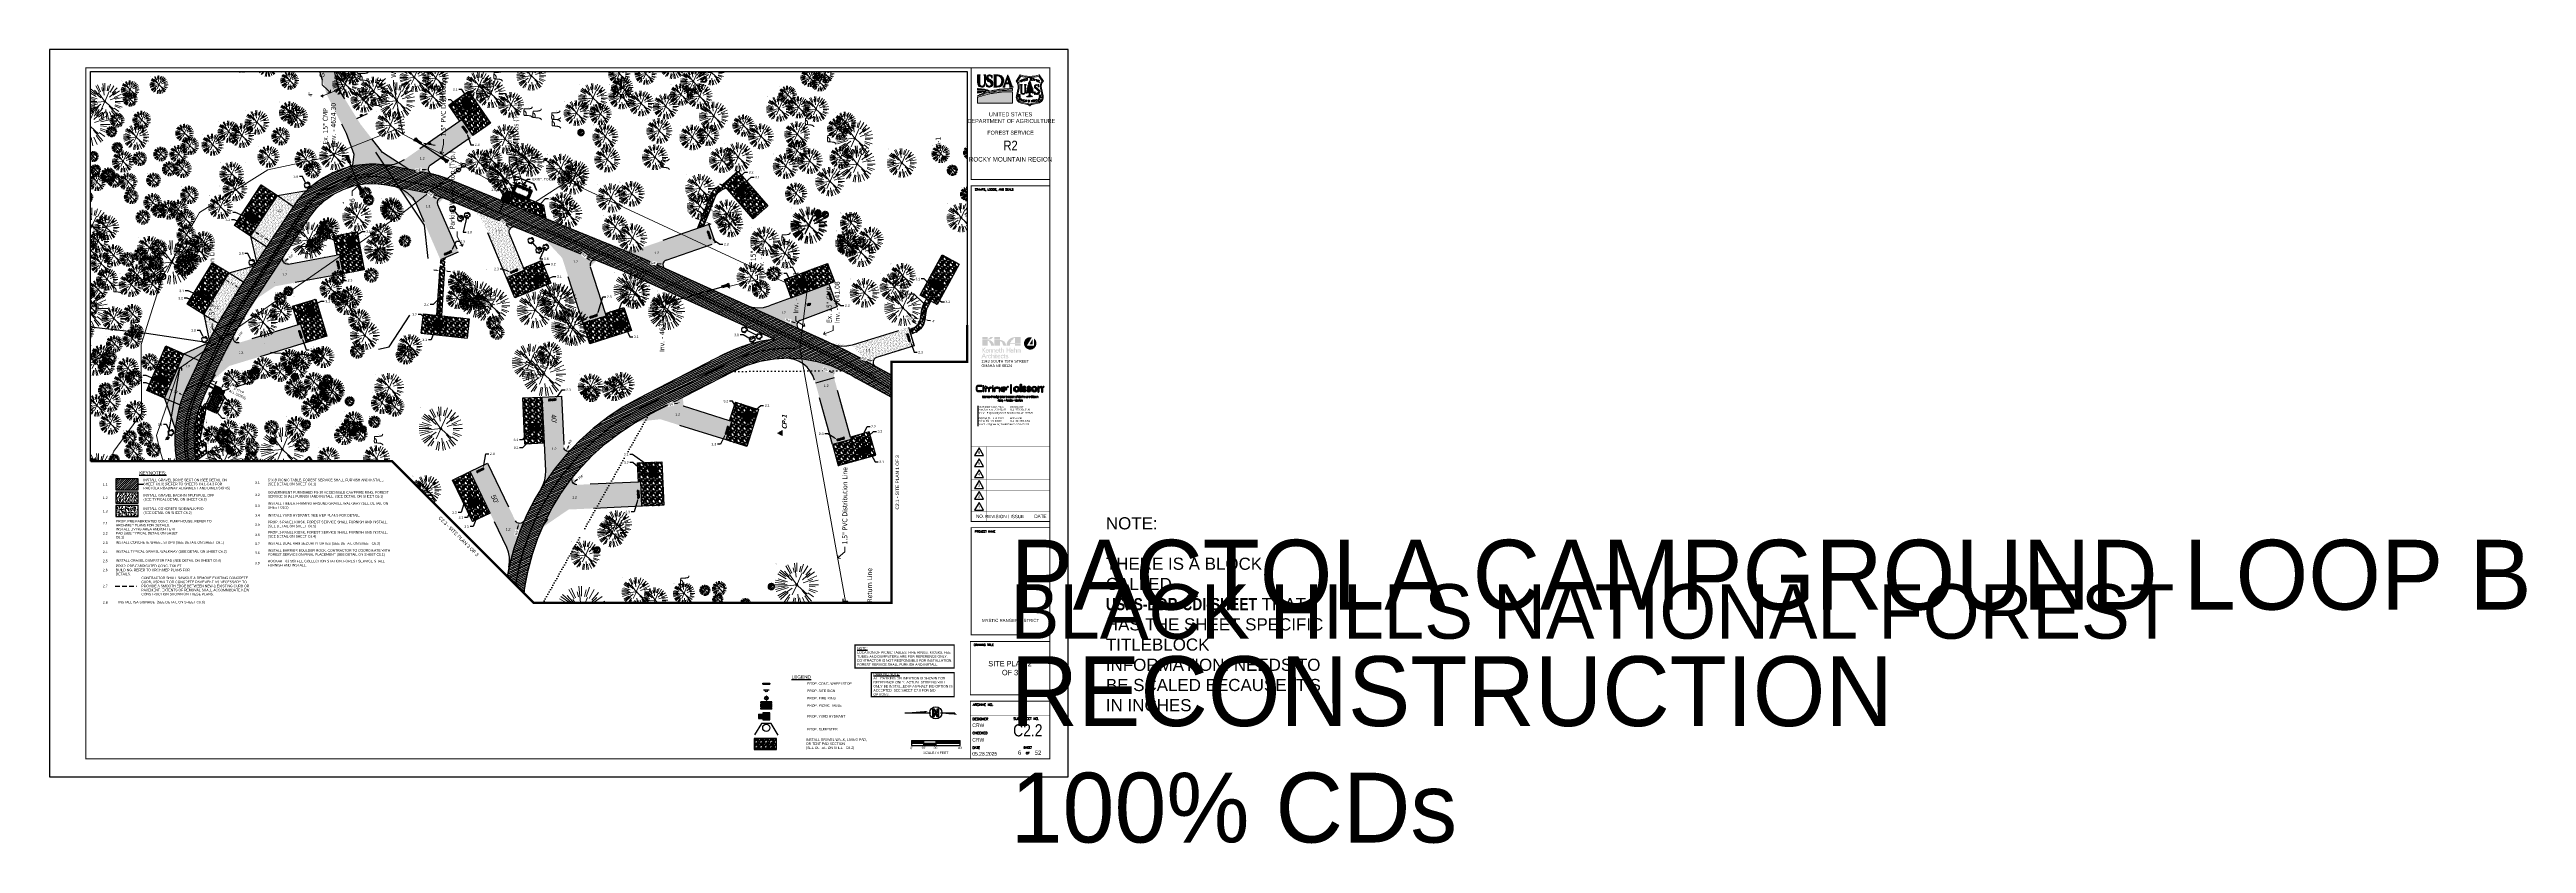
# Paper-space layout 'C2.2 SITE PLAN 2 OF 3' of a CAD drawing. Header units: feet. Extents: x 0 to 102, y -3 to 30.
# The model-space entities are those that its viewports show. They can reach past a viewport. Long polylines and large blocks are cut down to what shows.
import ezdxf
from ezdxf import colors
from ezdxf.entities.mleader import LeaderData, LeaderLine
from ezdxf.enums import TextEntityAlignment as Align
from ezdxf.lldxf.tags import DXFTag
from ezdxf.math import Vec2, Vec3

# ---------------------------------------------------------------- set-up
doc = ezdxf.new("R2018")
doc.units = ezdxf.units.FT
doc.header["$MEASUREMENT"] = 0
doc.set_wipeout_variables(frame=1)
for name, pattern in [('CENTER', [2, 1.25, -0.25, 0.25, -0.25]), ('CENTER2', [1.125, 0.75, -0.125, 0.125, -0.125]), ('DASHED2', [0.375, 0.25, -0.125]), ('DASHED8', [0.09375, 0.0625, -0.03125]), ('DIVIDE2', [0.625, 0.25, -0.125, 0, -0.125, 0, -0.125]), ('DOT', [0.25, 0, -0.25]), ('HIDDEN', [0.375, 0.25, -0.125]), ('HIDDEN4', [0.09375, 0.0625, -0.03125]), ('RAD', [0.13, 0.08, -0.05])]:
    doc.linetypes.add(name, pattern=pattern)
for name, color, linetype in [('-AGGREGATE', 8, 'Continuous'), ('-BARRIERROCK', 6, 'Continuous'), ('-BOLTS-LAGS-SCREWS', 7, 'Continuous'), ('-CONCRETE', 9, 'Continuous'), ('-HARDWARE', 7, 'Continuous'), ('-TIMBER', 5, 'Continuous'), ('-WOOD', 5, 'Continuous'), ('A-BULLETINBOARD', 3, 'Continuous'), ('A-POSTS&BEAMS', 5, 'Continuous'), ('BDR-LOGO', 135, 'Continuous'), ('C-ALGN-CNTR', 1, 'CENTER'), ('C-BLDG-DOOR', 5, 'Continuous'), ('C-BLDG-OTLN', 4, 'Continuous'), ('C-BLDG-PATT', 8, 'Continuous'), ('C-CAMPSITE-PADS', 6, 'Continuous'), ('C-FENCE-FOOTING', 7, 'DASHED8'), ('C-PRKG-ASPH', 8, 'Continuous'), ('C-PRKG-ASPHLT', 8, 'Continuous'), ('C-PRKG-GRVL', 8, 'Continuous'), ('C-PRKG-WHEL-STOP', 9, 'Continuous'), ('C-ROAD-ASPHALT', 1, 'Continuous'), ('C-ROAD-CNTR', 1, 'CENTER2'), ('C-ROAD-EDGE', 1, 'Continuous'), ('C-ROAD-GRVL', 1, 'RAD'), ('C-SITE-SIGN', 4, 'Continuous'), ('C-SITE-TIMBER', 6, 'Continuous'), ('C-SWLK-CONC', 6, 'Continuous'), ('C-SWLK-CONC-PATT', 8, 'Continuous'), ('C-SWLK-CONC-PATTERN', 8, 'Continuous'), ('C-SWLK-GRVL', 6, 'RAD'), ('C-SWLK-GRVL-PATT', 8, 'Continuous'), ('C-UTIL-ELEC-MEP', 7, 'UGE (.5x)'), ('C-UTIL-HYDRANT', 5, 'Continuous'), ('C-UTIL-STRM-PIPE', 210, 'Continuous'), ('C-UTIL-STRM-STRC', 210, 'Continuous'), ('C-UTIL-WATER-MEP', 7, 'WATER (.5x)'), ('G-BRDR', 7, 'Continuous'), ('G-BRDR-LINE-ST04', 64, 'Continuous'), ('G-BRDR-STMP', 64, 'Continuous'), ('G-BRDR-TEXT-ST01', 64, 'Continuous'), ('G-SYMB-ST02', 2, 'Continuous'), ('G-TEXT-ST02', 2, 'Continuous'), ('G-TEXT-ST03', 3, 'Continuous'), ('G-XREF', 7, 'Continuous'), ('L-BARRIERROCK', 6, 'Continuous'), ('P-SAWCUT', 4, 'HIDDEN'), ('V-FLOOD-PLAIN', 2, 'DIVIDE2'), ('V-PVMT-GRVL', 120, 'RAD'), ('V-SITE-SIGN', 222, 'Continuous'), ('V-TOPO-SPOT', 8, 'Continuous'), ('V-UTIL-POWR-STRC', 1, 'Continuous'), ('V-UTIL-SSWR-STRC', 8, 'Continuous'), ('V-UTIL-WATR-STRC', 8, 'Continuous')]:
    doc.layers.add(name, color=color, linetype=linetype)
for name, color, linetype, lineweight in [('-ANGLE-IRON', 8, 'Continuous', 25), ('C-ANNO-TEXT-3', 7, 'Continuous', 20), ('L-TABLE', 5, 'Continuous', 5), ('Layer 2', 7, 'Continuous', 0), ('V-LEGL-PROP-MRKR', 6, 'Continuous', 13), ('V-PVMT-HTCH-GRVL', 8, 'Continuous', 20), ('V-SITE-BLDG', 8, 'Continuous', 35), ('V-SITE-BLDG-HTCH', 8, 'Continuous', 13), ('V-SITE-FENC', 8, 'Continuous', 18), ('V-SITE-ROCK', 8, 'Continuous', 18), ('V-SITE-SURV', 8, 'Continuous', 18), ('V-SITE-VEGE', 8, 'Continuous', 18), ('V-SITE-VEGE-TEXT', 8, 'Continuous', 18), ('V-SITE-WALL', 8, 'Continuous', 18), ('V-UTIL-POWR-LINE-UNDR', 8, 'EXIST_PROP POWER UNDERGROUND LINE 1', 15), ('V-UTIL-WATR-LINE', 8, 'WATER', 15)]:
    doc.layers.add(name, color=color, linetype=linetype, lineweight=lineweight)
for name, color, linetype, plot in [('A-HIDDEN', 8, 'DOT', False), ('G-NPLT', 211, 'Continuous', False), ('G-VPRT', 7, 'Continuous', False)]:
    doc.layers.add(name, color=color, linetype=linetype, plot=plot)
doc.layers.add('G-BRDR-LOGO-NPLT', color=7, linetype='Continuous', true_color=0x373a37, plot=False)
doc.layers.add('G-BRDR-LOGO-ST02', color=7, linetype='Continuous', true_color=0x373a37)
doc.layers.add('V-ANNO-TEXT', color=7, linetype='Continuous', lineweight=13, plot=False)
doc.styles.add('Arial', font='arial.ttf')
doc.styles.add('Arial Narrow Tlblk', font='ARIALN.TTF')
doc.styles.add('Heading', font='arial.ttf', dxfattribs={"height": 0.12})
doc.styles.add('Normal', font='arial.ttf', dxfattribs={"height": 0.1})
doc.styles.add('RomanS', font='romans.shx')
doc.styles.add('SEI Annotative', font='tahoma.ttf', dxfattribs={"height": 0.1})
doc.styles.add('SEI-Dim & Leader', font='tahoma.ttf')
doc.styles.add('SIMPLEX', font='simplex.shx')
doc.styles.get("Standard").update_dxf_attribs({"font": 'arial.ttf'})
doc.styles.add('Tag', font='romans.shx')
doc.styles.add('TBLK_Normal', font='arial.ttf')
tags = doc.linetypes.add('EXIST_PROP POWER UNDERGROUND LINE 1', pattern='A,1.5,-0.2,["P-UG",Standard,S=0.08,R=0,X=-0.1,Y=-0.04],-0.3', length=2).pattern_tags.tags
tags[6] = DXFTag(74, 10)
tags = doc.linetypes.add('UGE (.5x)', pattern='A,0.75,-0.2,["UGE",Standard,S=0.08,R=0,X=-0.1,Y=-0.04],-0.2', length=1.15).pattern_tags.tags
tags[6] = DXFTag(74, 10)
tags = doc.linetypes.add('WATER', pattern='A,1.5,-0.2,["W",Standard,S=0.08,R=0,X=-0.1,Y=-0.04],-0.05', length=1.75).pattern_tags.tags
tags[6] = DXFTag(74, 10)
tags = doc.linetypes.add('WATER (.5x)', pattern='A,0.75,-0.2,["W",Standard,S=0.08,R=0,X=-0.1,Y=-0.04],-0.05', length=1).pattern_tags.tags
tags[6] = DXFTag(74, 10)
doc.dimstyles.new('Plan', dxfattribs={"dimscale": 20, "dimtxt": 0.1, "dimasz": 0.12, "dimexe": 0.0625, "dimexo": 0.0625, "dimgap": 0.08, "dimtad": 0, "dimdec": 0, "dimzin": 0, "dimdsep": 46, "dimtxsty": 'Normal', "dimcen": 0, "dimclrd": 256, "dimclre": 256, "dimclrt": 256, "dimaunit": 1, "dimadec": 4, "dimazin": 0, "dimtfac": 1, "dimtdec": 0, "dimtofl": 0, "dimtmove": 0, "dimatfit": 3, "dimfxl": 1, "dimtfill": 1, "dimtolj": 1, "dimtzin": 0, "dimlwd": -1, "dimlwe": -1, "dimarcsym": 0})
pattern_1 = [(37.5, (0, 0), (-0.0629933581, 1.926823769), [0, -1.52, 0, -1.7, 0, -1.625]), (7.5, (0, 0), (1.7697767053, 2.822146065), [0, -0.82, 0, -1.37, 0, -0.525]), (327.5, (-1.23, 0), (3.1141418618, 0.0056590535), [0, -0.5, 0, -1.8, 0, -2.35]), (317.5, (-1.23, 0), (3.0061266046, 0.877675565), [0, -0.25, 0, -1.18, 0, -1.35])]
pattern_2 = [(228.012787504, (3.6, 5), (-40, -45), [0.67268, -66.595440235]), (184.969740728, (3.15, 4.5), (60, 5), [1.15434, -114.279623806]), (132.510447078, (2, 4.4), (50, -55), [0.81394, -80.58016298]), (267.273689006, (0.05, 3.15), (5, 100), [1.05119, -104.067790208]), (292.833654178, (0, 2.1), (-25, 60), [1.030775, -102.04686564]), (357.273689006, (0.4, 1.15), (-100, 5), [1.05119, -104.067790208]), (37.694240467, (1.45, 1.1), (-65, -50), [1.390145, -137.624242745]), (72.255328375, (2.55, 1.95), (35, 110), [1.31244, -129.931607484]), (121.429565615, (2.95, 3.2), (-40, 65), [1.05475, -104.420365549]), (175.23635831, (2.4, 4.1), (55, -5), [1.20416, -59.003812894]), (222.397437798, (1.2, 4.2), (-60, -55), [1.55724, -154.166875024]), (138.814074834, (5, 3.1), (-35, 30), [0.531505, -52.619224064]), (171.46923439, (4.6, 3.45), (65, -10), [1.011185, -100.10755708]), (225, (3.6, 3.6), (-6e-16, -5), [0.707105, -6.363962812]), (203.198590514, (3.25, 4.2), (25, 10), [0.38079, -37.69807553]), (291.80140949, (2.9, 4.05), (-5, 15), [0.538515, -26.387309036]), (30.96375653, (3.1, 3.55), (15, 10), [0.874645, -28.280114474]), (161.56505118, (3.85, 4), (10, -5), [0.632455, -15.1789333]), (16.389540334, (0, 4.05), (50, 15), [0.886, -87.714225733]), (70.346175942, (0.85, 4.3), (-20.00000000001, -55.00000000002), [0.743305, -73.587038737]), (293.198590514, (3.85, 5), (-10, 25), [0.761575, -37.31729053]), (343.610459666, (4.15, 4.3), (-50, 15), [0.886, -87.714225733]), (339.44395478, (0, 0.95), (-25, 10), [0.8544, -41.865618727]), (294.77514057, (0.8, 0.65), (-25, 55), [0.71589, -70.873215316]), (66.801409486, (3.9, 0), (10, 25), [0.761575, -37.31729053]), (17.354024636, (4.2, 0.7), (-65, -20), [0.838155, -82.977118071]), (69.44395478, (1.45, 0), (-10, -25), [0.4272, -42.292818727]), (101.30993247, (3.6, 0), (-5, 20), [0.25495, -25.240147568]), (165.96375653, (3.55, 0.25), (15, -5), [1.030775, -19.584753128]), (186.009005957, (2.55, 0.5), (50, 5), [0.95525, -94.569615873]), (303.69006753, (3.1, 3.1), (-5, 10), [0.72111, -17.306646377]), (353.157226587, (3.5, 2.5), (85, -10), [1.25897, -124.63781312]), (60.9453959, (4.75, 2.35), (-20, -35), [0.51478, -50.963370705]), (90, (5, 2.8), (-5, 5), [0.3, -4.7]), (120.256437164, (2.45, 0.65), (20, -35), [0.69462, -68.767599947]), (48.012787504, (2.1, 1.25), (40, 45), [1.34536, -65.922760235]), (0, (3, 2.25), (5, 5), [1.3, -3.7]), (325.30484647, (4.3, 2.25), (50, -35), [0.79057, -78.266371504]), (254.0546041, (4.95, 1.8), (-5, -20), [0.72801, -35.672539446]), (207.645975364, (4.75, 1.1), (-95, -50), [1.185325, -117.347370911]), (175.42607874, (3.7, 0.55), (-65, 5), [1.253995, -124.14536704])]

# ---------------------------------------------------------------- blocks, each defined once
blk = doc.blocks.new('FS Shield')
at = {"layer": 'G-BRDR-STMP'}
h = blk.add_hatch(color=256, dxfattribs=at)
h.dxf.hatch_style = 1
h.paths.add_polyline_path([(0.244, 0.38, -0.242814), (0.285, 0.525), (0.198, 0.656, -0.166103), (-0.198, 0.656), (-0.285, 0.525, -0.242814), (-0.244, 0.38), (-0.278, 0.217, 0.414505), (-0.179, 0.066), (-0.048, 0.039, -0.243992), (0, 0, -0.243992), (0.048, 0.039), (0.179, 0.066, 0.414505), (0.278, 0.217)])
h.paths.add_polyline_path([(-0.223, 0.376, 0.218141), (-0.257, 0.527), (-0.189, 0.63, 0.152377), (0.189, 0.63), (0.257, 0.527, 0.218141), (0.223, 0.376), (0.257, 0.213, -0.414505), (0.175, 0.087), (0.043, 0.06, 0.140661), (0, 0.038, 0.140661), (-0.043, 0.06), (-0.175, 0.087, -0.414505), (-0.257, 0.213)], flags=16)
h.paths.add_polyline_path([(-0.1, 0.298), (-0.1, 0.298, -1), (-0.166, 0.298), (-0.166, 0.298, 0.998073)], flags=0)
h.paths.add_polyline_path([(-0.074, 0.283, 0.217701), (-0.073, 0.291), (-0.064, 0.3), (-0.063, 0.305), (-0.053, 0.318), (-0.051, 0.322, 0.19301), (-0.067, 0.319, -0.295387), (-0.066, 0.323, -0.032951), (-0.061, 0.328, 0.170622), (-0.056, 0.339, -0.23866), (-0.052, 0.345, 0.171128), (-0.041, 0.357, 0.896588), (-0.046, 0.359), (-0.051, 0.357), (-0.053, 0.356), (-0.055, 0.353, -0.303734), (-0.051, 0.363, 0.719585), (-0.054, 0.373, 0.230439), (-0.06, 0.37, -0.128843), (-0.053, 0.38, 0.074045), (-0.043, 0.393), (-0.035, 0.401), (-0.03, 0.407, 0.993685), (-0.033, 0.409, -0.189055), (-0.041, 0.404, 0.089309), (-0.04, 0.412, -0.326628), (-0.037, 0.418, 0.341744), (-0.034, 0.423), (-0.032, 0.43), (-0.039, 0.432), (-0.035, 0.437), (-0.034, 0.441), (-0.026, 0.447), (-0.019, 0.465), (-0.018, 0.469, 0.92852), (-0.021, 0.471, 0.33514), (-0.027, 0.469, -0.005353), (-0.026, 0.475, 0.5916), (-0.028, 0.478, 0.219176), (-0.017, 0.495, -0.13116), (-0.014, 0.503, 0.04801), (-0.008, 0.512, 0.029394), (-0.001, 0.531, -0.109847), (0.011, 0.509, 0.137954), (0.021, 0.491, 0.125309), (0.015, 0.493, 0.275089), (0.024, 0.469), (0.027, 0.461), (0.029, 0.455, 0.043054), (0.035, 0.447, -1.370275), (0.033, 0.446), (0.029, 0.449), (0.025, 0.449), (0.025, 0.447, 0.124458), (0.04, 0.426, 0.096736), (0.034, 0.427, -0.114328), (0.039, 0.412, 0.23545), (0.042, 0.408, -0.266794), (0.044, 0.403, 0.016051), (0.055, 0.392, 0.072041), (0.046, 0.393, 0.435338), (0.041, 0.395, 0.010058), (0.056, 0.369, 0.189905), (0.065, 0.363, -0.243249), (0.069, 0.359, 0.134006), (0.061, 0.359, -0.24982), (0.054, 0.361, 1.322278), (0.052, 0.357, 0.175179), (0.066, 0.336, -0.066467), (0.068, 0.327, -0.741881), (0.066, 0.326, 0.029676), (0.074, 0.316, -0.099505), (0.081, 0.306, 0.046515), (0.071, 0.314, 1.415545), (0.07, 0.31), (0.077, 0.291, -0.427657), (0.078, 0.28, 0.459333), (0.079, 0.273, -0.59758), (0.075, 0.279, 0.930872), (0.071, 0.282), (0.068, 0.281), (0.065, 0.281, 0.683561), (0.063, 0.275, -0.303146), (0.055, 0.28), (0.051, 0.286), (0.039, 0.288), (0.035, 0.287), (0.034, 0.285), (0.029, 0.289), (0.024, 0.289), (0.02, 0.293), (0.018, 0.297, 0.677276), (0.011, 0.298, 0.150091), (0.008, 0.279, -0.051223), (0.011, 0.225, -0.009226), (0.018, 0.223, -0.136436), (0.026, 0.219, 0.091757), (0.031, 0.216, 0.542625), (0.031, 0.216), (0.035, 0.214), (0.04, 0.211), (0.043, 0.211, -0.146149), (0.06, 0.199, -0.079398), (0.052, 0.202, -0.254648), (0.043, 0.201, 0.18232), (0.028, 0.201, -0.123873), (-0.001, 0.199, 0.063634), (-0.014, 0.199, -0.150743), (-0.023, 0.201, 0.01873), (-0.041, 0.198, -0.166823), (-0.052, 0.2, 0.248807), (-0.069, 0.199, -0.123464), (-0.054, 0.205, 0.108954), (-0.04, 0.211, -0.108093), (-0.028, 0.216, 0.102825), (-0.023, 0.218), (-0.012, 0.225, 0.302817), (-0.011, 0.228), (-0.009, 0.29, 0.807359), (-0.016, 0.292, -0.322228), (-0.025, 0.287, 0.323267), (-0.04, 0.279, -0.037195), (-0.064, 0.277, 0.174342), (-0.074, 0.273, -0.219804)], flags=0)
h.paths.add_polyline_path([(0.25, 0.229), (0.25, 0.244), (0.188, 0.244), (0.188, 0.229)], flags=8)
h.paths.add_polyline_path([(0.25, 0.202), (0.25, 0.218), (0.188, 0.218), (0.188, 0.202)], flags=8)
h.paths.add_polyline_path([(0.248, 0.172), (0.25, 0.188), (0.189, 0.195), (0.187, 0.179)], flags=8)
h.paths.add_polyline_path([(0.228, 0.13), (0.237, 0.143), (0.187, 0.178), (0.177, 0.165)], flags=8)
h.paths.add_polyline_path([(0.214, 0.116), (0.224, 0.125), (0.182, 0.17), (0.172, 0.161)], flags=8)
h.paths.add_polyline_path([(0.17, 0.096), (0.186, 0.1), (0.17, 0.159), (0.154, 0.155)], flags=8)
h.paths.add_polyline_path([(0.141, 0.09), (0.158, 0.094), (0.147, 0.154), (0.13, 0.151)], flags=8)
h.paths.add_polyline_path([(0.123, 0.087), (0.113, 0.148)], flags=8)
h.paths.add_polyline_path([(0.088, 0.082), (0.104, 0.084), (0.096, 0.145), (0.08, 0.143)], flags=8)
h.paths.add_polyline_path([(0.06, 0.08), (0.077, 0.081), (0.072, 0.143), (0.054, 0.141)], flags=8)
h.paths.add_polyline_path([(0.032, 0.078), (0.05, 0.079), (0.047, 0.141), (0.029, 0.14)], flags=8)
h.paths.add_polyline_path([(-0.018, 0.078), (0.018, 0.078), (0.018, 0.139), (-0.018, 0.139)], flags=8)
h.paths.add_polyline_path([(-0.037, 0.078), (-0.018, 0.078), (-0.016, 0.139), (-0.035, 0.14)], flags=8)
h.paths.add_polyline_path([(-0.077, 0.081), (-0.06, 0.08), (-0.055, 0.141), (-0.071, 0.143)], flags=8)
h.paths.add_polyline_path([(-0.104, 0.084), (-0.088, 0.082), (-0.08, 0.143), (-0.096, 0.145)], flags=8)
h.paths.add_polyline_path([(-0.13, 0.088), (-0.115, 0.086), (-0.106, 0.147), (-0.121, 0.149)], flags=8)
h.paths.add_polyline_path([(-0.159, 0.094), (-0.141, 0.09), (-0.129, 0.151), (-0.147, 0.154)], flags=8)
h.paths.add_polyline_path([(-0.186, 0.1), (-0.17, 0.096), (-0.154, 0.155), (-0.17, 0.159)], flags=8)
h.paths.add_polyline_path([(-0.219, 0.12), (-0.206, 0.11), (-0.168, 0.158), (-0.181, 0.168)], flags=8)
h.paths.add_polyline_path([(-0.242, 0.152), (-0.233, 0.136), (-0.179, 0.166), (-0.188, 0.182)], flags=8)
h.paths.add_polyline_path([(-0.25, 0.188), (-0.248, 0.172), (-0.187, 0.179), (-0.189, 0.195)], flags=8)
h.paths.add_polyline_path([(-0.25, 0.218), (-0.25, 0.202), (-0.188, 0.202), (-0.188, 0.218)], flags=8)
h.paths.add_polyline_path([(-0.25, 0.245), (-0.25, 0.228), (-0.188, 0.228), (-0.188, 0.245)], flags=8)
h.paths.add_polyline_path([(0.179, 0.49), (0.218, 0.482), (0.218, 0.55), (0.179, 0.558)], flags=8)
h.paths.add_polyline_path([(0.149, 0.503), (0.19, 0.495), (0.19, 0.561), (0.149, 0.569)], flags=8)
h.paths.add_polyline_path([(0.129, 0.51), (0.151, 0.51), (0.151, 0.574), (0.129, 0.574)], flags=8)
h.paths.add_polyline_path([(0.088, 0.521), (0.131, 0.516), (0.131, 0.579), (0.088, 0.585)], flags=8)
h.paths.add_polyline_path([(0.059, 0.527), (0.098, 0.524), (0.098, 0.586), (0.059, 0.589)], flags=8)
h.paths.add_polyline_path([(0.028, 0.531), (0.066, 0.529), (0.066, 0.591), (0.028, 0.592)], flags=8)
h.paths.add_polyline_path([(-0.004, 0.532), (0.036, 0.531), (0.036, 0.593), (-0.004, 0.594)], flags=8)
h.paths.add_polyline_path([(-0.067, 0.529), (-0.028, 0.531), (-0.028, 0.592), (-0.067, 0.59)], flags=8)
h.paths.add_polyline_path([(-0.089, 0.523), (-0.07, 0.527), (-0.066, 0.59), (-0.084, 0.587)], flags=8)
h.paths.add_polyline_path([(-0.129, 0.516), (-0.09, 0.521), (-0.09, 0.584), (-0.129, 0.58)], flags=8)
h.paths.add_polyline_path([(-0.16, 0.507), (-0.12, 0.513), (-0.12, 0.577), (-0.16, 0.571)], flags=8)
h.paths.add_polyline_path([(-0.191, 0.495), (-0.149, 0.503), (-0.149, 0.569), (-0.191, 0.561)], flags=8)
h.paths.add_polyline_path([(-0.218, 0.482), (-0.179, 0.49), (-0.179, 0.558), (-0.218, 0.55)], flags=8)
h = blk.add_hatch(color=256, dxfattribs=at)
h.dxf.hatch_style = 1
edge = h.paths.add_edge_path()
edge.add_arc((-0.024, 0.026), 0.202, 77.7762, 79.8906, ccw=False)
edge.add_arc((0.015, 0.208), 0.0154, 46.6993, 77.7762, ccw=False)
edge.add_arc((0.037, 0.232), 0.017, 226.6993, 247.6698)
edge.add_arc((0.031, 0.216), 0.000504, 247.6698, 361.6112)
edge.add_line((0.031, 0.216), (0.035, 0.214))
edge.add_line((0.035, 0.214), (0.04, 0.211))
edge.add_line((0.04, 0.211), (0.043, 0.211))
edge.add_arc((0.031, 0.176), 0.0369, 38.7298, 71.9892, ccw=False)
edge.add_arc((0.064, 0.226), 0.0275, 244.8609, 263.0196, ccw=False)
edge.add_arc((0.047, 0.209), 0.0095, 247.4941, 304.6405, ccw=False)
edge.add_arc((0.035, 0.181), 0.0212, 67.4941, 108.8248)
edge.add_arc((0.009, 0.258), 0.06, 260.5792, 288.8248, ccw=False)
edge.add_arc((-0.01, 0.149), 0.0508, 80.5792, 95.1433)
edge.add_arc((-0.016, 0.215), 0.0157, 240.8537, 275.1433, ccw=False)
edge.add_arc((0.007, -0.032), 0.235, 97.2688, 101.5609)
edge.add_arc((-0.044, 0.215), 0.0173, 243.6768, 281.5609, ccw=False)
edge.add_arc((-0.06, 0.183), 0.0181, 63.6768, 119.5644)
edge.add_arc((-0.049, 0.174), 0.032, 99.594, 127.7474, ccw=False)
edge.add_arc((-0.06, 0.241), 0.0357, 279.594, 304.4664)
edge.add_arc((-0.023, 0.187), 0.0298, 99.7892, 124.4664, ccw=False)
edge.add_arc((-0.031, 0.231), 0.0153, 279.7892, 300.6858)
edge.add_line((-0.023, 0.218), (-0.012, 0.225))
edge.add_arc((-0.014, 0.228), 0.0038, 301.9791, 369.3679)
edge.add_line((-0.011, 0.228), (-0.009, 0.29))
edge.add_arc((-0.013, 0.29), 0.00403, 358.0581, 513.722)
edge.add_arc((-0.024, 0.296), 0.00876, 262.2805, 333.722, ccw=False)
edge.add_arc((-0.027, 0.272), 0.0148, 82.2805, 153.9377)
edge.add_arc((-0.065, 0.434), 0.157, 270.4582, 278.9786, ccw=False)
edge.add_arc((-0.064, 0.261), 0.0164, 90.4582, 130.0168)
edge.add_arc((-0.064, 0.278), 0.0115, 153.1354, 202.7221, ccw=False)
edge.add_arc((-0.083, 0.287), 0.0104, 333.1354, 382.2623)
edge.add_line((-0.073, 0.291), (-0.064, 0.3))
edge.add_line((-0.064, 0.3), (-0.063, 0.305))
edge.add_line((-0.063, 0.305), (-0.053, 0.318))
edge.add_line((-0.053, 0.318), (-0.051, 0.322))
edge.add_arc((-0.055, 0.301), 0.0209, 78.8277, 122.5251)
edge.add_arc((-0.063, 0.32), 0.00355, 141.9207, 207.7466, ccw=False)
edge.add_arc((-0.019, 0.286), 0.0595, 134.3716, 141.9207, ccw=False)
edge.add_arc((-0.073, 0.341), 0.0178, 314.3716, 353.1023)
edge.add_arc((-0.047, 0.338), 0.00831, 119.4097, 173.1023, ccw=False)
edge.add_arc((-0.063, 0.365), 0.023, 299.4097, 338.2531)
edge.add_arc((-0.044, 0.358), 0.00257, 338.2531, 505.7692)
edge.add_line((-0.046, 0.359), (-0.051, 0.357))
edge.add_line((-0.051, 0.357), (-0.053, 0.356))
edge.add_line((-0.053, 0.356), (-0.055, 0.353))
edge.add_arc((-0.045, 0.355), 0.0102, 124.6681, 192.2493, ccw=False)
edge.add_arc((-0.054, 0.368), 0.00527, 304.6681, 447.6211)
edge.add_arc((-0.054, 0.365), 0.00823, 87.6211, 139.5277)
edge.add_arc((-0.038, 0.362), 0.0242, 130.7407, 160.1074, ccw=False)
edge.add_arc((-0.09, 0.423), 0.056, 310.7407, 327.6796)
edge.add_line((-0.043, 0.393), (-0.035, 0.401))
edge.add_line((-0.035, 0.401), (-0.03, 0.407))
edge.add_arc((-0.032, 0.408), 0.00155, 322.0684, 501.3425)
edge.add_arc((-0.043, 0.417), 0.0132, 278.5197, 321.3425, ccw=False)
edge.add_arc((-0.061, 0.41), 0.0204, 344.2814, 364.6955)
edge.add_arc((-0.034, 0.412), 0.0062, 112.3414, 184.6955, ccw=False)
edge.add_arc((-0.038, 0.422), 0.00453, 292.3414, 367.8116)
edge.add_line((-0.034, 0.423), (-0.032, 0.43))
edge.add_line((-0.032, 0.43), (-0.039, 0.432))
edge.add_line((-0.039, 0.432), (-0.035, 0.437))
edge.add_line((-0.035, 0.437), (-0.034, 0.441))
edge.add_line((-0.034, 0.441), (-0.026, 0.447))
edge.add_line((-0.026, 0.447), (-0.019, 0.465))
edge.add_line((-0.019, 0.465), (-0.018, 0.469))
edge.add_arc((-0.019, 0.47), 0.00184, 332.6766, 504.1859)
edge.add_arc((-0.023, 0.466), 0.00561, 65.2579, 139.3702)
edge.add_arc((0.266, 0.393), 0.303, 164.1578, 165.3846, ccw=False)
edge.add_arc((-0.027, 0.476), 0.00195, 344.1578, 466.592)
edge.add_arc((-0.041, 0.498), 0.0244, 303.3448, 352.7943)
edge.add_arc((-0.001, 0.493), 0.0161, 142.9053, 172.7943, ccw=False)
edge.add_arc((-0.061, 0.538), 0.0589, 322.9053, 333.8999)
edge.add_arc((-0.159, 0.587), 0.168, 333.8999, 340.6345)
edge.add_arc((-0.044, 0.495), 0.056, 14.6943, 39.7689, ccw=False)
edge.add_arc((0.047, 0.519), 0.0381, 194.6943, 226.1128)
edge.add_arc((0.015, 0.48), 0.0123, 62.0111, 90.581)
edge.add_arc((0.04, 0.489), 0.0252, 170.5834, 232.1073)
edge.add_line((0.024, 0.469), (0.027, 0.461))
edge.add_line((0.027, 0.461), (0.029, 0.455))
edge.add_arc((0.077, 0.485), 0.0564, 212.6271, 222.4882)
edge.add_arc((0.034, 0.446), 0.00121, -173.0268, 42.4882, ccw=False)
edge.add_line((0.033, 0.446), (0.029, 0.449))
edge.add_line((0.029, 0.449), (0.025, 0.449))
edge.add_line((0.025, 0.449), (0.025, 0.447))
edge.add_arc((0.073, 0.466), 0.052, 201.7042, 230.082)
edge.add_arc((0.036, 0.412), 0.0155, 74.3023, 96.4038)
edge.add_arc((0.004, 0.408), 0.035, 6.2546, 32.3434, ccw=False)
edge.add_arc((0.045, 0.413), 0.00576, 186.2546, 239.2505)
edge.add_arc((0.039, 0.403), 0.00498, -0.5024, 59.2505, ccw=False)
edge.add_arc((0.222, 0.571), 0.244, 223.3934, 227.0716)
edge.add_arc((0.049, 0.36), 0.0328, 78.8277, 95.3098)
edge.add_arc((0.043, 0.392), 0.00357, 21.3951, 115.4963)
edge.add_arc((0.693, 0.762), 0.748, 209.3613, 211.6664)
edge.add_arc((0.069, 0.376), 0.0142, 211.6664, 254.6772)
edge.add_arc((0.063, 0.357), 0.00617, 19.9906, 74.6772, ccw=False)
edge.add_arc((0.064, 0.344), 0.0152, 71.2951, 101.8251)
edge.add_arc((0.06, 0.366), 0.00731, 225.719, 281.8251, ccw=False)
edge.add_arc((0.053, 0.359), 0.00227, 45.719, 257.3224)
edge.add_arc((0.089, 0.366), 0.0378, 192.8665, 232.6114)
edge.add_arc((0.033, 0.323), 0.0354, 5.2612, 20.4719, ccw=False)
edge.add_arc((0.067, 0.326), 0.00122, -135.777, 5.2612, ccw=False)
edge.add_arc((0.148, 0.389), 0.103, 217.8435, 224.567)
edge.add_arc((0.052, 0.295), 0.0306, 21.837, 44.567, ccw=False)
edge.add_arc((0.037, 0.258), 0.0652, 48.1487, 58.8015)
edge.add_arc((0.07, 0.312), 0.00182, 58.8015, 277.8456)
edge.add_line((0.07, 0.31), (0.077, 0.291))
edge.add_arc((0.073, 0.285), 0.00774, -41.106, 51.5113, ccw=False)
edge.add_arc((0.082, 0.277), 0.0048, 138.894, 237.5775)
edge.add_arc((0.079, 0.277), 0.00438, 154.1697, 277.6165, ccw=False)
edge.add_arc((0.073, 0.28), 0.00241, 334.1697, 505.9681)
edge.add_line((0.071, 0.282), (0.068, 0.281))
edge.add_line((0.068, 0.281), (0.065, 0.281))
edge.add_arc((0.065, 0.277), 0.0036, 90, 227.42)
edge.add_arc((0.063, 0.283), 0.00812, 200.3742, 267.832, ccw=False)
edge.add_line((0.055, 0.28), (0.051, 0.286))
edge.add_line((0.051, 0.286), (0.039, 0.288))
edge.add_line((0.039, 0.288), (0.035, 0.287))
edge.add_line((0.035, 0.287), (0.034, 0.285))
edge.add_line((0.034, 0.285), (0.029, 0.289))
edge.add_line((0.029, 0.289), (0.024, 0.289))
edge.add_line((0.024, 0.289), (0.02, 0.293))
edge.add_line((0.02, 0.293), (0.018, 0.297))
edge.add_arc((0.015, 0.296), 0.00375, 17.83, 154.2655)
edge.add_arc((0.04, 0.284), 0.0314, 154.2655, 188.409)
edge.add_arc((-0.257, 0.24), 0.268, -3.3201, 8.409, ccw=False)
edge = h.paths.add_edge_path()
edge.add_line((0.099, 0.3), (0.11, 0.3))
edge.add_arc((0.15, 0.3), 0.0402, 180.0804, 262.8912)
edge.add_arc((0.151, 0.296), 0.0368, 260.7155, 309.9664)
edge.add_arc((0.142, 0.299), 0.0452, 316.8203, 365.324)
edge.add_arc((0.152, 0.299), 0.0353, 6.1629, 56.927)
edge.add_arc((83.82, 94.291), 125.802, 228.28476, 228.32305, ccw=False)
edge.add_arc((0.125, 0.408), 0.0285, 190.2628, 233.9243, ccw=False)
edge.add_arc((0.138, 0.409), 0.042, 112.0719, 189.3983, ccw=False)
edge.add_arc((0.144, 0.393), 0.0599, 59.5827, 111.1265, ccw=False)
edge.add_line((0.174, 0.444), (0.174, 0.452))
edge.add_line((0.174, 0.452), (0.189, 0.452))
edge.add_line((0.189, 0.452), (0.189, 0.409))
edge.add_line((0.189, 0.409), (0.178, 0.409))
edge.add_arc((0.149, 0.41), 0.0293, 357.7915, 404.6693)
edge.add_arc((0.149, 0.4), 0.0375, 56.1098, 120.0065)
edge.add_arc((0.142, 0.415), 0.021, 123.8169, 228.851)
edge.add_arc((9.211, 10.432), 13.534, 227.8457, 228.2378)
edge.add_arc((0.156, 0.303), 0.0533, 12.8451, 39.4794, ccw=False)
edge.add_arc((0.146, 0.308), 0.0626, -54.777, 6.8258, ccw=False)
edge.add_arc((0.152, 0.304), 0.0559, 221.1353, 302.5344, ccw=False)
edge.add_line((0.11, 0.267), (0.11, 0.248))
edge.add_line((0.11, 0.248), (0.099, 0.248))
edge.add_line((0.099, 0.248), (0.099, 0.3))
edge = h.paths.add_edge_path()
edge.add_line((-0.112, 0.453), (-0.112, 0.443))
edge.add_line((-0.112, 0.443), (-0.104, 0.443))
edge.add_arc((-0.104, 0.439), 0.00354, 0, 90, ccw=False)
edge.add_line((-0.1, 0.439), (-0.1, 0.298))
edge.add_arc((-0.133, 0.298), 0.0329, 180.4422, 359.5578, ccw=False)
edge.add_line((-0.166, 0.298), (-0.166, 0.439))
edge.add_arc((-0.163, 0.439), 0.00354, 90, 180, ccw=False)
edge.add_line((-0.163, 0.443), (-0.16, 0.443))
edge.add_line((-0.16, 0.443), (-0.16, 0.453))
edge.add_line((-0.16, 0.453), (-0.195, 0.453))
edge.add_line((-0.195, 0.453), (-0.195, 0.443))
edge.add_line((-0.195, 0.443), (-0.193, 0.443))
edge.add_arc((-0.193, 0.439), 0.00354, 0, 90, ccw=False)
edge.add_line((-0.189, 0.439), (-0.189, 0.298))
edge.add_arc((-0.139, 0.298), 0.0503, 180, 360)
edge.add_line((-0.089, 0.298), (-0.089, 0.439))
edge.add_arc((-0.085, 0.439), 0.00354, 90, 180, ccw=False)
edge.add_line((-0.085, 0.443), (-0.077, 0.443))
edge.add_line((-0.077, 0.443), (-0.077, 0.453))
edge.add_line((-0.077, 0.453), (-0.112, 0.453))
h.paths.add_polyline_path([(0.25, 0.229), (0.25, 0.244), (0.188, 0.244), (0.188, 0.229)], flags=9)
h.paths.add_polyline_path([(0.25, 0.202), (0.25, 0.218), (0.188, 0.218), (0.188, 0.202)], flags=9)
h.paths.add_polyline_path([(0.248, 0.172), (0.25, 0.188), (0.189, 0.195), (0.187, 0.179)], flags=9)
h.paths.add_polyline_path([(0.228, 0.13), (0.237, 0.143), (0.187, 0.178), (0.177, 0.165)], flags=9)
h.paths.add_polyline_path([(0.214, 0.116), (0.224, 0.125), (0.182, 0.17), (0.172, 0.161)], flags=9)
h.paths.add_polyline_path([(0.17, 0.096), (0.186, 0.1), (0.17, 0.159), (0.154, 0.155)], flags=9)
h.paths.add_polyline_path([(0.141, 0.09), (0.158, 0.094), (0.147, 0.154), (0.13, 0.151)], flags=9)
h.paths.add_polyline_path([(0.123, 0.087), (0.113, 0.148)], flags=9)
h.paths.add_polyline_path([(0.088, 0.082), (0.104, 0.084), (0.096, 0.145), (0.08, 0.143)], flags=9)
h.paths.add_polyline_path([(0.06, 0.08), (0.077, 0.081), (0.072, 0.143), (0.054, 0.141)], flags=9)
h.paths.add_polyline_path([(0.032, 0.078), (0.05, 0.079), (0.047, 0.141), (0.029, 0.14)], flags=9)
h.paths.add_polyline_path([(-0.018, 0.078), (0.018, 0.078), (0.018, 0.139), (-0.018, 0.139)], flags=9)
h.paths.add_polyline_path([(-0.037, 0.078), (-0.018, 0.078), (-0.016, 0.139), (-0.035, 0.14)], flags=9)
h.paths.add_polyline_path([(-0.077, 0.081), (-0.06, 0.08), (-0.055, 0.141), (-0.071, 0.143)], flags=9)
h.paths.add_polyline_path([(-0.104, 0.084), (-0.088, 0.082), (-0.08, 0.143), (-0.096, 0.145)], flags=9)
h.paths.add_polyline_path([(-0.13, 0.088), (-0.115, 0.086), (-0.106, 0.147), (-0.121, 0.149)], flags=9)
h.paths.add_polyline_path([(-0.159, 0.094), (-0.141, 0.09), (-0.129, 0.151), (-0.147, 0.154)], flags=9)
h.paths.add_polyline_path([(-0.186, 0.1), (-0.17, 0.096), (-0.154, 0.155), (-0.17, 0.159)], flags=9)
h.paths.add_polyline_path([(-0.219, 0.12), (-0.206, 0.11), (-0.168, 0.158), (-0.181, 0.168)], flags=9)
h.paths.add_polyline_path([(-0.242, 0.152), (-0.233, 0.136), (-0.179, 0.166), (-0.188, 0.182)], flags=9)
h.paths.add_polyline_path([(-0.25, 0.188), (-0.248, 0.172), (-0.187, 0.179), (-0.189, 0.195)], flags=9)
h.paths.add_polyline_path([(-0.25, 0.218), (-0.25, 0.202), (-0.188, 0.202), (-0.188, 0.218)], flags=9)
h.paths.add_polyline_path([(-0.25, 0.245), (-0.25, 0.228), (-0.188, 0.228), (-0.188, 0.245)], flags=9)
h.paths.add_polyline_path([(0.179, 0.49), (0.218, 0.482), (0.218, 0.55), (0.179, 0.558)], flags=9)
h.paths.add_polyline_path([(0.149, 0.503), (0.19, 0.495), (0.19, 0.561), (0.149, 0.569)], flags=9)
h.paths.add_polyline_path([(0.129, 0.51), (0.151, 0.51), (0.151, 0.574), (0.129, 0.574)], flags=9)
h.paths.add_polyline_path([(0.088, 0.521), (0.131, 0.516), (0.131, 0.579), (0.088, 0.585)], flags=9)
h.paths.add_polyline_path([(0.059, 0.527), (0.098, 0.524), (0.098, 0.586), (0.059, 0.589)], flags=9)
h.paths.add_polyline_path([(0.028, 0.531), (0.066, 0.529), (0.066, 0.591), (0.028, 0.592)], flags=9)
h.paths.add_polyline_path([(-0.004, 0.532), (0.036, 0.531), (0.036, 0.593), (-0.004, 0.594)], flags=9)
h.paths.add_polyline_path([(-0.067, 0.529), (-0.028, 0.531), (-0.028, 0.592), (-0.067, 0.59)], flags=9)
h.paths.add_polyline_path([(-0.089, 0.523), (-0.07, 0.527), (-0.066, 0.59), (-0.084, 0.587)], flags=9)
h.paths.add_polyline_path([(-0.129, 0.516), (-0.09, 0.521), (-0.09, 0.584), (-0.129, 0.58)], flags=9)
h.paths.add_polyline_path([(-0.16, 0.507), (-0.12, 0.513), (-0.12, 0.577), (-0.16, 0.571)], flags=9)
h.paths.add_polyline_path([(-0.191, 0.495), (-0.149, 0.503), (-0.149, 0.569), (-0.191, 0.561)], flags=9)
h.paths.add_polyline_path([(-0.218, 0.482), (-0.179, 0.49), (-0.179, 0.558), (-0.218, 0.55)], flags=9)
at = {"layer": 'G-BRDR-STMP', "lineweight": 20}
for points in [[(-0.048, 0.039), (-0.179, 0.066, -0.414505), (-0.278, 0.217), (-0.244, 0.38, 0.242814), (-0.285, 0.525), (-0.198, 0.656, 0.166103), (0.198, 0.656), (0.285, 0.525, 0.242814), (0.244, 0.38), (0.278, 0.217, -0.414505), (0.179, 0.066), (0.048, 0.039, 0.243992), (0, 0, 0.243992)], [(-0.043, 0.06), (-0.175, 0.087, -0.414505), (-0.257, 0.213), (-0.223, 0.376, 0.218141), (-0.257, 0.527), (-0.189, 0.63, 0.152377), (0.189, 0.63), (0.257, 0.527, 0.218141), (0.223, 0.376), (0.257, 0.213, -0.414505), (0.175, 0.087), (0.043, 0.06, 0.140661), (0, 0.038, 0.140661)]]:
    blk.add_lwpolyline(points, format="xyb", close=True, dxfattribs=at)
at = {"layer": 'G-BRDR-STMP', "lineweight": 13}
for points in [[(0.011, 0.225, -0.009226), (0.018, 0.223, -0.136436), (0.026, 0.219, 0.091757), (0.031, 0.216, 0.542625), (0.031, 0.216), (0.035, 0.214), (0.04, 0.211), (0.043, 0.211, -0.146149), (0.06, 0.199, -0.079398), (0.052, 0.202, -0.254648), (0.043, 0.201, 0.18232), (0.028, 0.201, -0.123873), (-0.001, 0.199, 0.063634), (-0.014, 0.199, -0.150743), (-0.023, 0.201, 0.01873), (-0.041, 0.198, -0.166823), (-0.052, 0.2, 0.248807), (-0.069, 0.199, -0.123464), (-0.054, 0.205, 0.108954), (-0.04, 0.211, -0.108093), (-0.028, 0.216, 0.091432), (-0.023, 0.218), (-0.012, 0.225, 0.302817), (-0.011, 0.228), (-0.009, 0.29, 0.807359), (-0.016, 0.292, -0.322228), (-0.025, 0.287, 0.323267), (-0.04, 0.279, -0.037195), (-0.064, 0.277, 0.174342), (-0.074, 0.273, -0.219804), (-0.074, 0.283, 0.217701), (-0.073, 0.291), (-0.064, 0.3), (-0.063, 0.305), (-0.053, 0.318), (-0.051, 0.322, 0.19301), (-0.067, 0.319, -0.295387), (-0.066, 0.323, -0.032951), (-0.061, 0.328, 0.170622), (-0.056, 0.339, -0.23866), (-0.052, 0.345, 0.171128), (-0.041, 0.357, 0.896588), (-0.046, 0.359), (-0.051, 0.357), (-0.053, 0.356), (-0.055, 0.353, -0.303734), (-0.051, 0.363, 0.719585), (-0.054, 0.373, 0.230439), (-0.06, 0.37, -0.128843), (-0.053, 0.38, 0.074045), (-0.043, 0.393), (-0.035, 0.401), (-0.03, 0.407, 0.993685), (-0.033, 0.409, -0.189055), (-0.041, 0.404, 0.089309), (-0.04, 0.412, -0.326628), (-0.037, 0.418, 0.341744), (-0.034, 0.423), (-0.032, 0.43), (-0.039, 0.432), (-0.035, 0.437), (-0.034, 0.441), (-0.026, 0.447), (-0.019, 0.465), (-0.018, 0.469, 0.92852), (-0.021, 0.471, 0.33514), (-0.027, 0.469, -0.005353), (-0.026, 0.475, 0.5916), (-0.028, 0.478, 0.219176), (-0.017, 0.495, -0.13116), (-0.014, 0.503, 0.04801), (-0.008, 0.512, 0.029394), (-0.001, 0.531, -0.109847), (0.011, 0.509, 0.137954), (0.021, 0.491, 0.125309), (0.015, 0.493, 0.275089), (0.024, 0.469), (0.027, 0.461), (0.029, 0.455, 0.043054), (0.035, 0.447, -1.370275), (0.033, 0.446), (0.029, 0.449), (0.025, 0.449), (0.025, 0.447, 0.124458), (0.04, 0.426, 0.096736), (0.034, 0.427, -0.114328), (0.039, 0.412, 0.23545), (0.042, 0.408, -0.266794), (0.044, 0.403, 0.016051), (0.055, 0.392, 0.072041), (0.046, 0.393, 0.435338), (0.041, 0.395, 0.010058), (0.056, 0.369, 0.189905), (0.065, 0.363, -0.243249), (0.069, 0.359, 0.134006), (0.061, 0.359, -0.24982), (0.054, 0.361, 1.322278), (0.052, 0.357, 0.175179), (0.066, 0.336, -0.066467), (0.068, 0.327, -0.70698), (0.066, 0.326, 0.029345), (0.074, 0.316, -0.099505), (0.081, 0.306, 0.046515), (0.071, 0.314, 1.415545), (0.07, 0.31), (0.077, 0.291, -0.427657), (0.078, 0.28, 0.459333), (0.079, 0.273, -0.59758), (0.075, 0.279, 0.930872), (0.071, 0.282), (0.068, 0.281), (0.065, 0.281, 0.683561), (0.063, 0.275, -0.303146), (0.055, 0.28), (0.051, 0.286), (0.039, 0.288), (0.035, 0.287), (0.034, 0.285), (0.029, 0.289), (0.024, 0.289), (0.02, 0.293), (0.018, 0.297, 0.677276), (0.011, 0.298, 0.150091), (0.008, 0.279, -0.051223)], [(-0.112, 0.453), (-0.112, 0.443), (-0.104, 0.443, -0.414214), (-0.1, 0.439), (-0.1, 0.298, -0.992313), (-0.166, 0.298), (-0.166, 0.439, -0.414214), (-0.163, 0.443), (-0.16, 0.443), (-0.16, 0.453), (-0.195, 0.453), (-0.195, 0.443), (-0.193, 0.443, -0.414214), (-0.189, 0.439), (-0.189, 0.298, 1), (-0.089, 0.298), (-0.089, 0.439, -0.414214), (-0.085, 0.443), (-0.077, 0.443), (-0.077, 0.453)], [(0.099, 0.3), (0.11, 0.3, 0.377922), (0.145, 0.26, 0.218268), (0.175, 0.268, 0.214855), (0.187, 0.303, 0.225196), (0.171, 0.329, -0.000167), (0.108, 0.385, -0.192848), (0.097, 0.403, -0.350815), (0.122, 0.448, -0.228773), (0.174, 0.444), (0.174, 0.452), (0.189, 0.452), (0.189, 0.409), (0.178, 0.409, 0.207444), (0.17, 0.431, 0.286258), (0.13, 0.432, 0.49333), (0.128, 0.399, 0.001711), (0.197, 0.337, -0.11674), (0.208, 0.315, -0.275459), (0.182, 0.256, -0.370899), (0.11, 0.267), (0.11, 0.248), (0.099, 0.248)]]:
    blk.add_lwpolyline(points, format="xyb", close=True, dxfattribs=at)
at = {"layer": 'G-BRDR-STMP', "lineweight": 13, "style": 'SIMPLEX', "width": 0.7}
for s, rotation, oblique, p in [('F', 25.5117, 25.5117, (-0.208, 0.516)), ('O', 21.5869, 21.5869, (-0.177, 0.529)), ('R', 17.662, 17.662, (-0.146, 0.54)), ('E', 13.7371, 13.7371, (-0.114, 0.549)), ('S', 9.8122, 13.7371, (-0.082, 0.556)), ('T', 5.8873, 5.8873, (-0.049, 0.56)), ('S', 358.0376, 358.0376, (0.017, 0.563)), ('E', 354.1127, 354.1127, (0.049, 0.56)), ('R', 350.1878, 350.1878, (0.082, 0.556)), ('V', 346.2629, 346.2629, (0.114, 0.549)), ('I', 342.338, 342.338, (0.146, 0.54)), ('C', 338.4131, 338.4131, (0.177, 0.529)), ('E', 334.4883, 334.4883, (0.208, 0.516))]:
    blk.add_text(s, height=0.041, rotation=rotation, dxfattribs=dict(at, oblique=oblique)).set_placement(p, align=Align.MIDDLE)
at = {"layer": 'G-BRDR-STMP', "lineweight": 13, "style": 'SIMPLEX', "width": 0.6}
for s, rotation, p in [('P', 276.4649, (-0.218, 0.184)), ('D', 270, (-0.219, 0.236)), ('E', 270, (-0.219, 0.21)), ('A', 299.4068, (-0.21, 0.159)), ('R', 322.3487, (-0.193, 0.139)), ('T', 345.2906, (-0.17, 0.127)), ('M', 349.0306, (-0.144, 0.122)), ('E', 351.025, (-0.118, 0.118)), ('N', 353.0195, (-0.092, 0.114)), ('T', 355.0139, (-0.066, 0.111)), ('O', 358.0056, (-0.026, 0.109)), ('A', 2.9917, (0.039, 0.109)), ('G', 4.9861, (0.066, 0.111)), ('R', 6.9805, (0.092, 0.114)), ('I', 8.975, (0.118, 0.118)), ('C', 10.9694, (0.144, 0.122)), ('U', 14.7094, (0.17, 0.127)), ('L', 42.7986, (0.198, 0.143)), ('T', 55.4459, (0.207, 0.154)), ('U', 83.5351, (0.218, 0.184)), ('E', 90, (0.219, 0.236)), ('R', 90, (0.219, 0.21))]:
    blk.add_text(s, height=0.041, rotation=rotation, dxfattribs=at).set_placement(p, align=Align.MIDDLE)
blk.add_text('F', height=0.041, dxfattribs=at).set_placement((0, 0.108), align=Align.MIDDLE)
blk = doc.blocks.new('USDA')
at = {"lineweight": 0}
h = blk.add_hatch(color=256, dxfattribs=at)
edge = h.paths.add_edge_path()
edge.add_spline(control_points=[(-0.01, 1.16), (0.03, 1.16), (0.06, 1.16), (0.11, 1.16), (0.1, 1.15), (0.1, 1.15), (0.09, 1.15), (0.09, 1.14), (0.09, 1.13), (0.09, 1.12), (0.09, 1.02), (0.09, 0.91), (0.09, 0.81), (0.09, 0.77), (0.1, 0.74), (0.12, 0.72), (0.13, 0.71), (0.14, 0.7), (0.16, 0.7), (0.18, 0.7), (0.2, 0.7), (0.22, 0.71), (0.24, 0.72), (0.25, 0.73), (0.26, 0.75), (0.27, 0.77), (0.28, 0.79), (0.28, 0.81), (0.28, 0.85), (0.28, 0.89), (0.28, 0.93), (0.28, 0.99), (0.28, 1.05), (0.28, 1.12), (0.28, 1.13), (0.28, 1.15), (0.26, 1.16), (0.29, 1.16), (0.31, 1.16), (0.34, 1.16), (0.33, 1.15), (0.33, 1.15), (0.33, 1.15), (0.32, 1.14), (0.32, 1.13), (0.32, 1.12), (0.32, 1.12), (0.32, 1.11), (0.32, 1.11), (0.32, 1.01), (0.32, 0.91), (0.32, 0.82), (0.32, 0.78), (0.31, 0.75), (0.3, 0.72), (0.28, 0.69), (0.25, 0.67), (0.22, 0.66), (0.2, 0.66), (0.18, 0.66), (0.16, 0.66), (0.13, 0.66), (0.1, 0.67), (0.07, 0.68), (0.05, 0.7), (0.03, 0.72), (0.02, 0.74), (0.01, 0.76), (0.01, 0.78), (0.01, 0.8), (0.01, 0.81), (0, 0.82), (0, 0.83), (0, 0.93), (0, 1.03), (0, 1.12), (0, 1.14), (0, 1.15), (-0.01, 1.15), (-0.01, 1.16), (-0.01, 1.16), (-0.01, 1.16)], knot_values=[0, 0, 0, 0, 1, 1, 1, 2, 2, 2, 3, 3, 3, 4, 4, 4, 5, 5, 5, 6, 6, 6, 7, 7, 7, 8, 8, 8, 9, 9, 9, 10, 10, 10, 11, 11, 11, 12, 12, 12, 13, 13, 13, 14, 14, 14, 15, 15, 15, 16, 16, 16, 17, 17, 17, 18, 18, 18, 19, 19, 19, 20, 20, 20, 21, 21, 21, 22, 22, 22, 23, 23, 23, 24, 24, 24, 25, 25, 25, 26, 26, 26, 27, 27, 27, 27], degree=3, periodic=0)
h = blk.add_hatch(color=256, dxfattribs=at)
edge = h.paths.add_edge_path()
edge.add_spline(control_points=[(0.6, 1.03), (0.59, 1.04), (0.59, 1.05), (0.59, 1.05), (0.57, 1.09), (0.55, 1.11), (0.52, 1.12), (0.5, 1.13), (0.47, 1.13), (0.45, 1.11), (0.44, 1.1), (0.43, 1.08), (0.43, 1.06), (0.43, 1.03), (0.44, 1.01), (0.47, 1), (0.5, 0.98), (0.53, 0.96), (0.56, 0.94), (0.58, 0.93), (0.6, 0.91), (0.61, 0.89), (0.62, 0.87), (0.63, 0.85), (0.63, 0.83), (0.63, 0.8), (0.63, 0.78), (0.63, 0.76), (0.62, 0.73), (0.6, 0.7), (0.57, 0.68), (0.55, 0.67), (0.53, 0.66), (0.51, 0.66), (0.49, 0.66), (0.47, 0.66), (0.45, 0.66), (0.42, 0.67), (0.4, 0.68), (0.37, 0.69), (0.37, 0.69), (0.37, 0.69), (0.37, 0.7), (0.37, 0.72), (0.37, 0.74), (0.37, 0.77), (0.37, 0.78), (0.37, 0.8), (0.37, 0.81), (0.37, 0.8), (0.37, 0.8), (0.37, 0.79), (0.39, 0.75), (0.4, 0.73), (0.43, 0.71), (0.45, 0.7), (0.47, 0.69), (0.48, 0.7), (0.5, 0.7), (0.52, 0.7), (0.54, 0.72), (0.55, 0.74), (0.55, 0.75), (0.56, 0.77), (0.56, 0.79), (0.56, 0.8), (0.55, 0.81), (0.55, 0.83), (0.54, 0.84), (0.53, 0.85), (0.51, 0.86), (0.49, 0.87), (0.47, 0.88), (0.45, 0.89), (0.43, 0.9), (0.41, 0.92), (0.4, 0.94), (0.38, 0.95), (0.37, 0.98), (0.37, 0.99), (0.37, 1), (0.37, 1.02), (0.37, 1.04), (0.37, 1.06), (0.37, 1.08), (0.38, 1.1), (0.39, 1.11), (0.4, 1.13), (0.42, 1.14), (0.45, 1.16), (0.47, 1.16), (0.49, 1.17), (0.51, 1.17), (0.52, 1.16), (0.55, 1.16), (0.57, 1.15), (0.59, 1.14), (0.59, 1.14), (0.6, 1.14), (0.6, 1.13), (0.6, 1.1), (0.6, 1.08), (0.6, 1.05), (0.6, 1.04), (0.6, 1.04), (0.6, 1.03), (0.6, 1.03), (0.6, 1.03), (0.6, 1.03)], knot_values=[0, 0, 0, 0, 1, 1, 1, 2, 2, 2, 3, 3, 3, 4, 4, 4, 5, 5, 5, 6, 6, 6, 7, 7, 7, 8, 8, 8, 9, 9, 9, 10, 10, 10, 11, 11, 11, 12, 12, 12, 13, 13, 13, 14, 14, 14, 15, 15, 15, 16, 16, 16, 17, 17, 17, 18, 18, 18, 19, 19, 19, 20, 20, 20, 21, 21, 21, 22, 22, 22, 23, 23, 23, 24, 24, 24, 25, 25, 25, 26, 26, 26, 27, 27, 27, 28, 28, 28, 29, 29, 29, 30, 30, 30, 31, 31, 31, 32, 32, 32, 33, 33, 33, 34, 34, 34, 35, 35, 35, 36, 36, 36, 36], degree=3, periodic=0)
h = blk.add_hatch(color=256, dxfattribs=at)
edge = h.paths.add_edge_path()
edge.add_spline(control_points=[(0.67, 0.66), (0.68, 0.67), (0.69, 0.69), (0.69, 0.7), (0.69, 0.84), (0.69, 0.98), (0.69, 1.12), (0.69, 1.13), (0.69, 1.15), (0.67, 1.16), (0.67, 1.16), (0.68, 1.16), (0.68, 1.16), (0.73, 1.16), (0.79, 1.16), (0.85, 1.16), (0.89, 1.16), (0.94, 1.15), (0.98, 1.12), (0.99, 1.11), (1, 1.1), (1.01, 1.09), (1.03, 1.08), (1.04, 1.06), (1.05, 1.04), (1.06, 1.02), (1.07, 0.99), (1.08, 0.96), (1.08, 0.94), (1.08, 0.92), (1.08, 0.9), (1.08, 0.87), (1.07, 0.84), (1.06, 0.82), (1.05, 0.79), (1.04, 0.77), (1.03, 0.75), (1, 0.72), (0.98, 0.7), (0.95, 0.69), (0.93, 0.68), (0.9, 0.67), (0.88, 0.67), (0.87, 0.67), (0.86, 0.67), (0.85, 0.67), (0.8, 0.66), (0.74, 0.66), (0.68, 0.66), (0.68, 0.66), (0.67, 0.66), (0.67, 0.66)], knot_values=[0, 0, 0, 0, 1, 1, 1, 2, 2, 2, 3, 3, 3, 4, 4, 4, 5, 5, 5, 6, 6, 6, 7, 7, 7, 8, 8, 8, 9, 9, 9, 10, 10, 10, 11, 11, 11, 12, 12, 12, 13, 13, 13, 14, 14, 14, 15, 15, 15, 16, 16, 16, 17, 17, 17, 17], degree=3, periodic=0)
edge = h.paths.add_edge_path()
edge.add_spline(control_points=[(0.77, 1.12), (0.77, 0.98), (0.77, 0.84), (0.77, 0.7), (0.8, 0.7), (0.83, 0.7), (0.86, 0.71), (0.89, 0.71), (0.91, 0.72), (0.94, 0.75), (0.96, 0.77), (0.97, 0.79), (0.98, 0.82), (0.99, 0.84), (0.99, 0.86), (0.99, 0.89), (0.99, 0.91), (1, 0.93), (0.99, 0.95), (0.99, 0.98), (0.98, 1), (0.97, 1.03), (0.95, 1.06), (0.93, 1.08), (0.91, 1.1), (0.89, 1.11), (0.86, 1.12), (0.83, 1.12), (0.81, 1.12), (0.79, 1.12), (0.77, 1.12)], knot_values=[0, 0, 0, 0, 1, 1, 1, 2, 2, 2, 3, 3, 3, 4, 4, 4, 5, 5, 5, 6, 6, 6, 7, 7, 7, 8, 8, 8, 9, 9, 9, 10, 10, 10, 10], degree=3, periodic=0)
h = blk.add_hatch(color=256, dxfattribs=at)
edge = h.paths.add_edge_path()
edge.add_spline(control_points=[(1.46, 0.66), (1.41, 0.66), (1.37, 0.66), (1.32, 0.66), (1.32, 0.66), (1.32, 0.67), (1.32, 0.67), (1.32, 0.67), (1.33, 0.67), (1.33, 0.67), (1.34, 0.68), (1.34, 0.69), (1.34, 0.71), (1.32, 0.74), (1.31, 0.77), (1.3, 0.79), (1.3, 0.8), (1.3, 0.8), (1.3, 0.8), (1.25, 0.8), (1.2, 0.8), (1.16, 0.8), (1.15, 0.8), (1.15, 0.8), (1.15, 0.79), (1.14, 0.76), (1.13, 0.74), (1.12, 0.71), (1.12, 0.7), (1.12, 0.7), (1.11, 0.69), (1.11, 0.68), (1.12, 0.67), (1.12, 0.67), (1.13, 0.67), (1.13, 0.67), (1.13, 0.66), (1.1, 0.66), (1.07, 0.66), (1.04, 0.66), (1.05, 0.67), (1.05, 0.67), (1.05, 0.67), (1.06, 0.68), (1.07, 0.69), (1.08, 0.71), (1.08, 0.73), (1.09, 0.74), (1.1, 0.76), (1.11, 0.79), (1.12, 0.82), (1.13, 0.84), (1.14, 0.87), (1.14, 0.89), (1.15, 0.91), (1.16, 0.94), (1.17, 0.97), (1.18, 0.99), (1.19, 1.02), (1.2, 1.04), (1.21, 1.06), (1.22, 1.09), (1.23, 1.12), (1.24, 1.14), (1.24, 1.15), (1.24, 1.16), (1.25, 1.17), (1.25, 1.17), (1.25, 1.17), (1.25, 1.17), (1.25, 1.17), (1.25, 1.17), (1.25, 1.16), (1.26, 1.13), (1.27, 1.1), (1.29, 1.07), (1.29, 1.05), (1.3, 1.03), (1.31, 1.01), (1.32, 0.98), (1.33, 0.95), (1.34, 0.93), (1.35, 0.9), (1.36, 0.88), (1.37, 0.85), (1.38, 0.82), (1.39, 0.79), (1.4, 0.76), (1.41, 0.74), (1.42, 0.73), (1.42, 0.71), (1.43, 0.69), (1.44, 0.67), (1.46, 0.67), (1.46, 0.67), (1.46, 0.66), (1.46, 0.66)], knot_values=[0, 0, 0, 0, 1, 1, 1, 2, 2, 2, 3, 3, 3, 4, 4, 4, 5, 5, 5, 6, 6, 6, 7, 7, 7, 8, 8, 8, 9, 9, 9, 10, 10, 10, 11, 11, 11, 12, 12, 12, 13, 13, 13, 14, 14, 14, 15, 15, 15, 16, 16, 16, 17, 17, 17, 18, 18, 18, 19, 19, 19, 20, 20, 20, 21, 21, 21, 22, 22, 22, 23, 23, 23, 24, 24, 24, 25, 25, 25, 26, 26, 26, 27, 27, 27, 28, 28, 28, 29, 29, 29, 30, 30, 30, 31, 31, 31, 32, 32, 32, 32], degree=3, periodic=0)
edge = h.paths.add_edge_path()
edge.add_spline(control_points=[(1.23, 1.01), (1.2, 0.95), (1.18, 0.9), (1.16, 0.84), (1.21, 0.84), (1.25, 0.84), (1.29, 0.84), (1.27, 0.9), (1.25, 0.95), (1.23, 1.01)], knot_values=[0, 0, 0, 0, 1, 1, 1, 2, 2, 2, 3, 3, 3, 3], degree=3, periodic=0)
h = blk.add_hatch(color=256, dxfattribs=at)
edge = h.paths.add_edge_path()
edge.add_spline(control_points=[(0, 0.29), (0.01, 0.3), (0.02, 0.31), (0.03, 0.31), (0.08, 0.34), (0.12, 0.36), (0.16, 0.38), (0.2, 0.39), (0.23, 0.4), (0.26, 0.42), (0.32, 0.44), (0.39, 0.46), (0.45, 0.48), (0.49, 0.49), (0.52, 0.5), (0.56, 0.51), (0.59, 0.51), (0.62, 0.52), (0.64, 0.52), (0.66, 0.53), (0.68, 0.53), (0.7, 0.54), (0.71, 0.54), (0.73, 0.54), (0.75, 0.54), (0.77, 0.55), (0.78, 0.55), (0.8, 0.55), (0.81, 0.55), (0.83, 0.56), (0.84, 0.56), (0.86, 0.56), (0.87, 0.56), (0.89, 0.56), (0.9, 0.57), (0.91, 0.57), (0.93, 0.57), (0.94, 0.57), (0.96, 0.57), (0.97, 0.57), (0.98, 0.58), (0.99, 0.58), (1, 0.58), (1.02, 0.58), (1.04, 0.58), (1.06, 0.58), (1.06, 0.58), (1.07, 0.58), (1.08, 0.58), (1.09, 0.59), (1.11, 0.59), (1.13, 0.59), (1.15, 0.59), (1.17, 0.59), (1.2, 0.59), (1.22, 0.59), (1.24, 0.59), (1.26, 0.59), (1.28, 0.59), (1.29, 0.6), (1.31, 0.6), (1.35, 0.6), (1.4, 0.6), (1.44, 0.6), (1.44, 0.57), (1.44, 0.55), (1.44, 0.52), (1.43, 0.52), (1.42, 0.52), (1.42, 0.53), (1.41, 0.53), (1.41, 0.53), (1.41, 0.53), (1.35, 0.53), (1.28, 0.53), (1.22, 0.53), (1.2, 0.53), (1.19, 0.52), (1.17, 0.52), (1.16, 0.52), (1.15, 0.52), (1.14, 0.52), (1.12, 0.52), (1.1, 0.52), (1.08, 0.52), (1.07, 0.52), (1.05, 0.52), (1.04, 0.52), (1.02, 0.52), (1, 0.51), (0.98, 0.51), (0.97, 0.51), (0.95, 0.51), (0.94, 0.51), (0.92, 0.51), (0.9, 0.51), (0.88, 0.5), (0.86, 0.5), (0.84, 0.5), (0.82, 0.5), (0.8, 0.49), (0.79, 0.49), (0.77, 0.49), (0.75, 0.49), (0.73, 0.48), (0.71, 0.48), (0.7, 0.48), (0.68, 0.48), (0.67, 0.47), (0.65, 0.47), (0.64, 0.47), (0.62, 0.47), (0.6, 0.46), (0.58, 0.46), (0.57, 0.45), (0.55, 0.45), (0.53, 0.45), (0.51, 0.44), (0.48, 0.44), (0.45, 0.43), (0.42, 0.42), (0.38, 0.41), (0.34, 0.4), (0.3, 0.39), (0.26, 0.38), (0.23, 0.37), (0.19, 0.36), (0.16, 0.35), (0.13, 0.34), (0.1, 0.33), (0.07, 0.32), (0.04, 0.3), (0, 0.29), (0, 0.29), (0, 0.29), (0, 0.29), (0, 0.29), (0, 0.29), (0, 0.29)], knot_values=[0, 0, 0, 0, 1, 1, 1, 2, 2, 2, 3, 3, 3, 4, 4, 4, 5, 5, 5, 6, 6, 6, 7, 7, 7, 8, 8, 8, 9, 9, 9, 10, 10, 10, 11, 11, 11, 12, 12, 12, 13, 13, 13, 14, 14, 14, 15, 15, 15, 16, 16, 16, 17, 17, 17, 18, 18, 18, 19, 19, 19, 20, 20, 20, 21, 21, 21, 22, 22, 22, 23, 23, 23, 24, 24, 24, 25, 25, 25, 26, 26, 26, 27, 27, 27, 28, 28, 28, 29, 29, 29, 30, 30, 30, 31, 31, 31, 32, 32, 32, 33, 33, 33, 34, 34, 34, 35, 35, 35, 36, 36, 36, 37, 37, 37, 38, 38, 38, 39, 39, 39, 40, 40, 40, 41, 41, 41, 42, 42, 42, 43, 43, 43, 44, 44, 44, 45, 45, 45, 46, 46, 46, 46], degree=3, periodic=0)
h = blk.add_hatch(color=256, dxfattribs=at)
edge = h.paths.add_edge_path()
edge.add_spline(control_points=[(0, 0.53), (0, 0.55), (0, 0.57), (0, 0.6), (0.01, 0.6), (0.01, 0.6), (0.02, 0.6), (0.04, 0.59), (0.05, 0.59), (0.07, 0.59), (0.09, 0.59), (0.11, 0.59), (0.13, 0.59), (0.15, 0.59), (0.17, 0.59), (0.19, 0.58), (0.2, 0.58), (0.22, 0.58), (0.23, 0.58), (0.25, 0.57), (0.27, 0.57), (0.29, 0.57), (0.32, 0.56), (0.34, 0.56), (0.37, 0.55), (0.39, 0.55), (0.42, 0.54), (0.44, 0.53), (0.46, 0.53), (0.47, 0.52), (0.49, 0.51), (0.49, 0.51), (0.49, 0.51), (0.49, 0.51), (0.48, 0.51), (0.46, 0.51), (0.45, 0.51), (0.43, 0.51), (0.41, 0.52), (0.4, 0.52), (0.38, 0.52), (0.36, 0.52), (0.34, 0.52), (0.32, 0.52), (0.3, 0.52), (0.28, 0.53), (0.26, 0.53), (0.25, 0.53), (0.23, 0.53), (0.21, 0.53), (0.19, 0.53), (0.17, 0.53), (0.13, 0.53), (0.08, 0.53), (0.04, 0.53), (0.03, 0.53), (0.02, 0.53), (0.01, 0.53), (0, 0.53), (0, 0.53), (0, 0.53)], knot_values=[0, 0, 0, 0, 1, 1, 1, 2, 2, 2, 3, 3, 3, 4, 4, 4, 5, 5, 5, 6, 6, 6, 7, 7, 7, 8, 8, 8, 9, 9, 9, 10, 10, 10, 11, 11, 11, 12, 12, 12, 13, 13, 13, 14, 14, 14, 15, 15, 15, 16, 16, 16, 17, 17, 17, 18, 18, 18, 19, 19, 19, 20, 20, 20, 20], degree=3, periodic=0)
h = blk.add_hatch(color=256, dxfattribs=at)
edge = h.paths.add_edge_path()
edge.add_spline(control_points=[(0.35, 0.48), (0.33, 0.47), (0.31, 0.47), (0.29, 0.47), (0.26, 0.46), (0.24, 0.46), (0.21, 0.46), (0.19, 0.45), (0.17, 0.45), (0.15, 0.44), (0.13, 0.44), (0.1, 0.44), (0.08, 0.43), (0.05, 0.43), (0.03, 0.42), (0, 0.41), (0, 0.44), (0, 0.46), (0, 0.48), (0.01, 0.48), (0.01, 0.48), (0.02, 0.48), (0.03, 0.48), (0.05, 0.48), (0.07, 0.48), (0.12, 0.48), (0.17, 0.48), (0.22, 0.49), (0.24, 0.49), (0.26, 0.48), (0.27, 0.48), (0.29, 0.48), (0.3, 0.48), (0.32, 0.48), (0.33, 0.48), (0.34, 0.48), (0.35, 0.48), (0.35, 0.48), (0.35, 0.48), (0.35, 0.48)], knot_values=[0, 0, 0, 0, 1, 1, 1, 2, 2, 2, 3, 3, 3, 4, 4, 4, 5, 5, 5, 6, 6, 6, 7, 7, 7, 8, 8, 8, 9, 9, 9, 10, 10, 10, 11, 11, 11, 12, 12, 12, 13, 13, 13, 13], degree=3, periodic=0)
h = blk.add_hatch(color=256, dxfattribs=at)
edge = h.paths.add_edge_path()
edge.add_spline(control_points=[(0, 0), (0, 0.08), (0, 0.15), (0, 0.23), (0, 0.23), (0, 0.23), (0.01, 0.24), (0.06, 0.26), (0.11, 0.28), (0.16, 0.29), (0.2, 0.31), (0.24, 0.32), (0.28, 0.33), (0.32, 0.34), (0.36, 0.35), (0.4, 0.36), (0.42, 0.37), (0.44, 0.37), (0.47, 0.38), (0.49, 0.38), (0.51, 0.39), (0.54, 0.39), (0.56, 0.39), (0.58, 0.4), (0.6, 0.4), (0.61, 0.41), (0.63, 0.41), (0.64, 0.41), (0.66, 0.41), (0.67, 0.41), (0.68, 0.42), (0.7, 0.42), (0.71, 0.42), (0.72, 0.42), (0.74, 0.42), (0.75, 0.43), (0.77, 0.43), (0.78, 0.43), (0.79, 0.43), (0.8, 0.43), (0.82, 0.44), (0.83, 0.44), (0.84, 0.44), (0.85, 0.44), (0.86, 0.44), (0.87, 0.44), (0.89, 0.44), (0.9, 0.45), (0.92, 0.45), (0.93, 0.45), (0.94, 0.45), (0.95, 0.45), (0.97, 0.45), (0.99, 0.45), (1.01, 0.46), (1.02, 0.46), (1.02, 0.46), (1.03, 0.46), (1.04, 0.46), (1.06, 0.46), (1.08, 0.46), (1.09, 0.46), (1.11, 0.46), (1.13, 0.46), (1.14, 0.46), (1.16, 0.46), (1.18, 0.47), (1.2, 0.47), (1.23, 0.47), (1.26, 0.47), (1.28, 0.47), (1.29, 0.47), (1.31, 0.47), (1.34, 0.47), (1.36, 0.47), (1.39, 0.47), (1.41, 0.47), (1.42, 0.47), (1.44, 0.47), (1.44, 0.31), (1.44, 0.16), (1.44, 0), (0.96, 0), (0.48, 0), (0, 0)], knot_values=[0, 0, 0, 0, 1, 1, 1, 2, 2, 2, 3, 3, 3, 4, 4, 4, 5, 5, 5, 6, 6, 6, 7, 7, 7, 8, 8, 8, 9, 9, 9, 10, 10, 10, 11, 11, 11, 12, 12, 12, 13, 13, 13, 14, 14, 14, 15, 15, 15, 16, 16, 16, 17, 17, 17, 18, 18, 18, 19, 19, 19, 20, 20, 20, 21, 21, 21, 22, 22, 22, 23, 23, 23, 24, 24, 24, 25, 25, 25, 26, 26, 26, 27, 27, 27, 28, 28, 28, 28], degree=3, periodic=0)
for points, knots in [([(-0.01, 1.16), (0.03, 1.16), (0.06, 1.16), (0.11, 1.16), (0.1, 1.15), (0.1, 1.15), (0.09, 1.15), (0.09, 1.14), (0.09, 1.13), (0.09, 1.12), (0.09, 1.02), (0.09, 0.91), (0.09, 0.81), (0.09, 0.77), (0.1, 0.74), (0.12, 0.72), (0.13, 0.71), (0.14, 0.7), (0.16, 0.7), (0.18, 0.7), (0.2, 0.7), (0.22, 0.71), (0.24, 0.72), (0.25, 0.73), (0.26, 0.75), (0.27, 0.77), (0.28, 0.79), (0.28, 0.81), (0.28, 0.85), (0.28, 0.89), (0.28, 0.93), (0.28, 0.99), (0.28, 1.05), (0.28, 1.12), (0.28, 1.13), (0.28, 1.15), (0.26, 1.16), (0.29, 1.16), (0.31, 1.16), (0.34, 1.16), (0.33, 1.15), (0.33, 1.15), (0.33, 1.15), (0.32, 1.14), (0.32, 1.13), (0.32, 1.12), (0.32, 1.12), (0.32, 1.11), (0.32, 1.11), (0.32, 1.01), (0.32, 0.91), (0.32, 0.82), (0.32, 0.78), (0.31, 0.75), (0.3, 0.72), (0.28, 0.69), (0.25, 0.67), (0.22, 0.66), (0.2, 0.66), (0.18, 0.66), (0.16, 0.66), (0.13, 0.66), (0.1, 0.67), (0.07, 0.68), (0.05, 0.7), (0.03, 0.72), (0.02, 0.74), (0.01, 0.76), (0.01, 0.78), (0.01, 0.8), (0.01, 0.81), (0, 0.82), (0, 0.83), (0, 0.93), (0, 1.03), (0, 1.12), (0, 1.14), (0, 1.15), (-0.01, 1.15), (-0.01, 1.16), (-0.01, 1.16), (-0.01, 1.16)], [0, 0, 0, 0, 1, 1, 1, 2, 2, 2, 3, 3, 3, 4, 4, 4, 5, 5, 5, 6, 6, 6, 7, 7, 7, 8, 8, 8, 9, 9, 9, 10, 10, 10, 11, 11, 11, 12, 12, 12, 13, 13, 13, 14, 14, 14, 15, 15, 15, 16, 16, 16, 17, 17, 17, 18, 18, 18, 19, 19, 19, 20, 20, 20, 21, 21, 21, 22, 22, 22, 23, 23, 23, 24, 24, 24, 25, 25, 25, 26, 26, 26, 27, 27, 27, 27]), ([(0.6, 1.03), (0.6, 1.03), (0.6, 1.03), (0.6, 1.03), (0.6, 1.04), (0.6, 1.04), (0.6, 1.05), (0.6, 1.08), (0.6, 1.1), (0.6, 1.13), (0.6, 1.14), (0.59, 1.14), (0.59, 1.14), (0.57, 1.15), (0.55, 1.16), (0.52, 1.16), (0.51, 1.17), (0.49, 1.17), (0.47, 1.16), (0.45, 1.16), (0.42, 1.14), (0.4, 1.13), (0.39, 1.11), (0.38, 1.1), (0.37, 1.08), (0.37, 1.06), (0.37, 1.04), (0.37, 1.02), (0.37, 1), (0.37, 0.99), (0.37, 0.98), (0.38, 0.95), (0.4, 0.94), (0.41, 0.92), (0.43, 0.9), (0.45, 0.89), (0.47, 0.88), (0.49, 0.87), (0.51, 0.86), (0.53, 0.85), (0.54, 0.84), (0.55, 0.83), (0.55, 0.81), (0.56, 0.8), (0.56, 0.79), (0.56, 0.77), (0.55, 0.75), (0.55, 0.74), (0.54, 0.72), (0.52, 0.7), (0.5, 0.7), (0.48, 0.7), (0.47, 0.69), (0.45, 0.7), (0.43, 0.71), (0.4, 0.73), (0.39, 0.75), (0.37, 0.79), (0.37, 0.8), (0.37, 0.8), (0.37, 0.81), (0.37, 0.8), (0.37, 0.78), (0.37, 0.77), (0.37, 0.74), (0.37, 0.72), (0.37, 0.7), (0.37, 0.69), (0.37, 0.69), (0.37, 0.69), (0.4, 0.68), (0.42, 0.67), (0.45, 0.66), (0.47, 0.66), (0.49, 0.66), (0.51, 0.66), (0.53, 0.66), (0.55, 0.67), (0.57, 0.68), (0.6, 0.7), (0.62, 0.73), (0.63, 0.76), (0.63, 0.78), (0.63, 0.8), (0.63, 0.83), (0.63, 0.85), (0.62, 0.87), (0.61, 0.89), (0.6, 0.91), (0.58, 0.93), (0.56, 0.94), (0.53, 0.96), (0.5, 0.98), (0.47, 1), (0.44, 1.01), (0.43, 1.03), (0.43, 1.06), (0.43, 1.08), (0.44, 1.1), (0.45, 1.11), (0.47, 1.13), (0.5, 1.13), (0.52, 1.12), (0.55, 1.11), (0.57, 1.09), (0.59, 1.05), (0.59, 1.05), (0.59, 1.04), (0.6, 1.03)], [0, 0, 0, 0, 1, 1, 1, 2, 2, 2, 3, 3, 3, 4, 4, 4, 5, 5, 5, 6, 6, 6, 7, 7, 7, 8, 8, 8, 9, 9, 9, 10, 10, 10, 11, 11, 11, 12, 12, 12, 13, 13, 13, 14, 14, 14, 15, 15, 15, 16, 16, 16, 17, 17, 17, 18, 18, 18, 19, 19, 19, 20, 20, 20, 21, 21, 21, 22, 22, 22, 23, 23, 23, 24, 24, 24, 25, 25, 25, 26, 26, 26, 27, 27, 27, 28, 28, 28, 29, 29, 29, 30, 30, 30, 31, 31, 31, 32, 32, 32, 33, 33, 33, 34, 34, 34, 35, 35, 35, 36, 36, 36, 36]), ([(0.6, 1.03), (0.59, 1.04), (0.59, 1.05), (0.59, 1.05), (0.57, 1.09), (0.55, 1.11), (0.52, 1.12), (0.5, 1.13), (0.47, 1.13), (0.45, 1.11), (0.44, 1.1), (0.43, 1.08), (0.43, 1.06), (0.43, 1.03), (0.44, 1.01), (0.47, 1), (0.5, 0.98), (0.53, 0.96), (0.56, 0.94), (0.58, 0.93), (0.6, 0.91), (0.61, 0.89), (0.62, 0.87), (0.63, 0.85), (0.63, 0.83), (0.63, 0.8), (0.63, 0.78), (0.63, 0.76), (0.62, 0.73), (0.6, 0.7), (0.57, 0.68), (0.55, 0.67), (0.53, 0.66), (0.51, 0.66), (0.49, 0.66), (0.47, 0.66), (0.45, 0.66), (0.42, 0.67), (0.4, 0.68), (0.37, 0.69), (0.37, 0.69), (0.37, 0.69), (0.37, 0.7), (0.37, 0.72), (0.37, 0.74), (0.37, 0.77), (0.37, 0.78), (0.37, 0.8), (0.37, 0.81), (0.37, 0.8), (0.37, 0.8), (0.37, 0.79), (0.39, 0.75), (0.4, 0.73), (0.43, 0.71), (0.45, 0.7), (0.47, 0.69), (0.48, 0.7), (0.5, 0.7), (0.52, 0.7), (0.54, 0.72), (0.55, 0.74), (0.55, 0.75), (0.56, 0.77), (0.56, 0.79), (0.56, 0.8), (0.55, 0.81), (0.55, 0.83), (0.54, 0.84), (0.53, 0.85), (0.51, 0.86), (0.49, 0.87), (0.47, 0.88), (0.45, 0.89), (0.43, 0.9), (0.41, 0.92), (0.4, 0.94), (0.38, 0.95), (0.37, 0.98), (0.37, 0.99), (0.37, 1), (0.37, 1.02), (0.37, 1.04), (0.37, 1.06), (0.37, 1.08), (0.38, 1.1), (0.39, 1.11), (0.4, 1.13), (0.42, 1.14), (0.45, 1.16), (0.47, 1.16), (0.49, 1.17), (0.51, 1.17), (0.52, 1.16), (0.55, 1.16), (0.57, 1.15), (0.59, 1.14), (0.59, 1.14), (0.6, 1.14), (0.6, 1.13), (0.6, 1.1), (0.6, 1.08), (0.6, 1.05), (0.6, 1.04), (0.6, 1.04), (0.6, 1.03), (0.6, 1.03), (0.6, 1.03), (0.6, 1.03)], [0, 0, 0, 0, 1, 1, 1, 2, 2, 2, 3, 3, 3, 4, 4, 4, 5, 5, 5, 6, 6, 6, 7, 7, 7, 8, 8, 8, 9, 9, 9, 10, 10, 10, 11, 11, 11, 12, 12, 12, 13, 13, 13, 14, 14, 14, 15, 15, 15, 16, 16, 16, 17, 17, 17, 18, 18, 18, 19, 19, 19, 20, 20, 20, 21, 21, 21, 22, 22, 22, 23, 23, 23, 24, 24, 24, 25, 25, 25, 26, 26, 26, 27, 27, 27, 28, 28, 28, 29, 29, 29, 30, 30, 30, 31, 31, 31, 32, 32, 32, 33, 33, 33, 34, 34, 34, 35, 35, 35, 36, 36, 36, 36]), ([(0.67, 0.66), (0.67, 0.66), (0.68, 0.66), (0.68, 0.66), (0.74, 0.66), (0.8, 0.66), (0.85, 0.67), (0.86, 0.67), (0.87, 0.67), (0.88, 0.67), (0.9, 0.67), (0.93, 0.68), (0.95, 0.69), (0.98, 0.7), (1, 0.72), (1.03, 0.75), (1.04, 0.77), (1.05, 0.79), (1.06, 0.82), (1.07, 0.84), (1.08, 0.87), (1.08, 0.9), (1.08, 0.92), (1.08, 0.94), (1.08, 0.96), (1.07, 0.99), (1.06, 1.02), (1.05, 1.04), (1.04, 1.06), (1.03, 1.08), (1.01, 1.09), (1, 1.1), (0.99, 1.11), (0.98, 1.12), (0.94, 1.15), (0.89, 1.16), (0.85, 1.16), (0.79, 1.16), (0.73, 1.16), (0.68, 1.16), (0.68, 1.16), (0.67, 1.16), (0.67, 1.16), (0.69, 1.15), (0.69, 1.13), (0.69, 1.12), (0.69, 0.98), (0.69, 0.84), (0.69, 0.7), (0.69, 0.69), (0.68, 0.67), (0.67, 0.66)], [0, 0, 0, 0, 1, 1, 1, 2, 2, 2, 3, 3, 3, 4, 4, 4, 5, 5, 5, 6, 6, 6, 7, 7, 7, 8, 8, 8, 9, 9, 9, 10, 10, 10, 11, 11, 11, 12, 12, 12, 13, 13, 13, 14, 14, 14, 15, 15, 15, 16, 16, 16, 17, 17, 17, 17]), ([(0.67, 0.66), (0.68, 0.67), (0.69, 0.69), (0.69, 0.7), (0.69, 0.84), (0.69, 0.98), (0.69, 1.12), (0.69, 1.13), (0.69, 1.15), (0.67, 1.16), (0.67, 1.16), (0.68, 1.16), (0.68, 1.16), (0.73, 1.16), (0.79, 1.16), (0.85, 1.16), (0.89, 1.16), (0.94, 1.15), (0.98, 1.12), (0.99, 1.11), (1, 1.1), (1.01, 1.09), (1.03, 1.08), (1.04, 1.06), (1.05, 1.04), (1.06, 1.02), (1.07, 0.99), (1.08, 0.96), (1.08, 0.94), (1.08, 0.92), (1.08, 0.9), (1.08, 0.87), (1.07, 0.84), (1.06, 0.82), (1.05, 0.79), (1.04, 0.77), (1.03, 0.75), (1, 0.72), (0.98, 0.7), (0.95, 0.69), (0.93, 0.68), (0.9, 0.67), (0.88, 0.67), (0.87, 0.67), (0.86, 0.67), (0.85, 0.67), (0.8, 0.66), (0.74, 0.66), (0.68, 0.66), (0.68, 0.66), (0.67, 0.66), (0.67, 0.66)], [0, 0, 0, 0, 1, 1, 1, 2, 2, 2, 3, 3, 3, 4, 4, 4, 5, 5, 5, 6, 6, 6, 7, 7, 7, 8, 8, 8, 9, 9, 9, 10, 10, 10, 11, 11, 11, 12, 12, 12, 13, 13, 13, 14, 14, 14, 15, 15, 15, 16, 16, 16, 17, 17, 17, 17]), ([(0.77, 1.12), (0.77, 0.98), (0.77, 0.84), (0.77, 0.7), (0.8, 0.7), (0.83, 0.7), (0.86, 0.71), (0.89, 0.71), (0.91, 0.72), (0.94, 0.75), (0.96, 0.77), (0.97, 0.79), (0.98, 0.82), (0.99, 0.84), (0.99, 0.86), (0.99, 0.89), (0.99, 0.91), (1, 0.93), (0.99, 0.95), (0.99, 0.98), (0.98, 1), (0.97, 1.03), (0.95, 1.06), (0.93, 1.08), (0.91, 1.1), (0.89, 1.11), (0.86, 1.12), (0.83, 1.12), (0.81, 1.12), (0.79, 1.12), (0.77, 1.12)], [0, 0, 0, 0, 1, 1, 1, 2, 2, 2, 3, 3, 3, 4, 4, 4, 5, 5, 5, 6, 6, 6, 7, 7, 7, 8, 8, 8, 9, 9, 9, 10, 10, 10, 10]), ([(1.46, 0.66), (1.41, 0.66), (1.37, 0.66), (1.32, 0.66), (1.32, 0.66), (1.32, 0.67), (1.32, 0.67), (1.32, 0.67), (1.33, 0.67), (1.33, 0.67), (1.34, 0.68), (1.34, 0.69), (1.34, 0.71), (1.32, 0.74), (1.31, 0.77), (1.3, 0.79), (1.3, 0.8), (1.3, 0.8), (1.3, 0.8), (1.25, 0.8), (1.2, 0.8), (1.16, 0.8), (1.15, 0.8), (1.15, 0.8), (1.15, 0.79), (1.14, 0.76), (1.13, 0.74), (1.12, 0.71), (1.12, 0.7), (1.12, 0.7), (1.11, 0.69), (1.11, 0.68), (1.12, 0.67), (1.12, 0.67), (1.13, 0.67), (1.13, 0.67), (1.13, 0.66), (1.1, 0.66), (1.07, 0.66), (1.04, 0.66), (1.05, 0.67), (1.05, 0.67), (1.05, 0.67), (1.06, 0.68), (1.07, 0.69), (1.08, 0.71), (1.08, 0.73), (1.09, 0.74), (1.1, 0.76), (1.11, 0.79), (1.12, 0.82), (1.13, 0.84), (1.14, 0.87), (1.14, 0.89), (1.15, 0.91), (1.16, 0.94), (1.17, 0.97), (1.18, 0.99), (1.19, 1.02), (1.2, 1.04), (1.21, 1.06), (1.22, 1.09), (1.23, 1.12), (1.24, 1.14), (1.24, 1.15), (1.24, 1.16), (1.25, 1.17), (1.25, 1.17), (1.25, 1.17), (1.25, 1.17), (1.25, 1.17), (1.25, 1.17), (1.25, 1.16), (1.26, 1.13), (1.27, 1.1), (1.29, 1.07), (1.29, 1.05), (1.3, 1.03), (1.31, 1.01), (1.32, 0.98), (1.33, 0.95), (1.34, 0.93), (1.35, 0.9), (1.36, 0.88), (1.37, 0.85), (1.38, 0.82), (1.39, 0.79), (1.4, 0.76), (1.41, 0.74), (1.42, 0.73), (1.42, 0.71), (1.43, 0.69), (1.44, 0.67), (1.46, 0.67), (1.46, 0.67), (1.46, 0.66), (1.46, 0.66)], [0, 0, 0, 0, 1, 1, 1, 2, 2, 2, 3, 3, 3, 4, 4, 4, 5, 5, 5, 6, 6, 6, 7, 7, 7, 8, 8, 8, 9, 9, 9, 10, 10, 10, 11, 11, 11, 12, 12, 12, 13, 13, 13, 14, 14, 14, 15, 15, 15, 16, 16, 16, 17, 17, 17, 18, 18, 18, 19, 19, 19, 20, 20, 20, 21, 21, 21, 22, 22, 22, 23, 23, 23, 24, 24, 24, 25, 25, 25, 26, 26, 26, 27, 27, 27, 28, 28, 28, 29, 29, 29, 30, 30, 30, 31, 31, 31, 32, 32, 32, 32]), ([(0, 0.29), (0, 0.29), (0, 0.29), (0, 0.29), (0, 0.29), (0, 0.29), (0, 0.29), (0.04, 0.3), (0.07, 0.32), (0.1, 0.33), (0.13, 0.34), (0.16, 0.35), (0.19, 0.36), (0.23, 0.37), (0.26, 0.38), (0.3, 0.39), (0.34, 0.4), (0.38, 0.41), (0.42, 0.42), (0.45, 0.43), (0.48, 0.44), (0.51, 0.44), (0.53, 0.45), (0.55, 0.45), (0.57, 0.45), (0.58, 0.46), (0.6, 0.46), (0.62, 0.47), (0.64, 0.47), (0.65, 0.47), (0.67, 0.47), (0.68, 0.48), (0.7, 0.48), (0.71, 0.48), (0.73, 0.48), (0.75, 0.49), (0.77, 0.49), (0.79, 0.49), (0.8, 0.49), (0.82, 0.5), (0.84, 0.5), (0.86, 0.5), (0.88, 0.5), (0.9, 0.51), (0.92, 0.51), (0.94, 0.51), (0.95, 0.51), (0.97, 0.51), (0.98, 0.51), (1, 0.51), (1.02, 0.52), (1.04, 0.52), (1.05, 0.52), (1.07, 0.52), (1.08, 0.52), (1.1, 0.52), (1.12, 0.52), (1.14, 0.52), (1.15, 0.52), (1.16, 0.52), (1.17, 0.52), (1.19, 0.52), (1.2, 0.53), (1.22, 0.53), (1.28, 0.53), (1.35, 0.53), (1.41, 0.53), (1.41, 0.53), (1.41, 0.53), (1.42, 0.53), (1.42, 0.52), (1.43, 0.52), (1.44, 0.52), (1.44, 0.55), (1.44, 0.57), (1.44, 0.6), (1.4, 0.6), (1.35, 0.6), (1.31, 0.6), (1.29, 0.6), (1.28, 0.59), (1.26, 0.59), (1.24, 0.59), (1.22, 0.59), (1.2, 0.59), (1.17, 0.59), (1.15, 0.59), (1.13, 0.59), (1.11, 0.59), (1.09, 0.59), (1.08, 0.58), (1.07, 0.58), (1.06, 0.58), (1.06, 0.58), (1.04, 0.58), (1.02, 0.58), (1, 0.58), (0.99, 0.58), (0.98, 0.58), (0.97, 0.57), (0.96, 0.57), (0.94, 0.57), (0.93, 0.57), (0.91, 0.57), (0.9, 0.57), (0.89, 0.56), (0.87, 0.56), (0.86, 0.56), (0.84, 0.56), (0.83, 0.56), (0.81, 0.55), (0.8, 0.55), (0.78, 0.55), (0.77, 0.55), (0.75, 0.54), (0.73, 0.54), (0.71, 0.54), (0.7, 0.54), (0.68, 0.53), (0.66, 0.53), (0.64, 0.52), (0.62, 0.52), (0.59, 0.51), (0.56, 0.51), (0.52, 0.5), (0.49, 0.49), (0.45, 0.48), (0.39, 0.46), (0.32, 0.44), (0.26, 0.42), (0.23, 0.4), (0.2, 0.39), (0.16, 0.38), (0.12, 0.36), (0.08, 0.34), (0.03, 0.31), (0.02, 0.31), (0.01, 0.3), (0, 0.29)], [0, 0, 0, 0, 1, 1, 1, 2, 2, 2, 3, 3, 3, 4, 4, 4, 5, 5, 5, 6, 6, 6, 7, 7, 7, 8, 8, 8, 9, 9, 9, 10, 10, 10, 11, 11, 11, 12, 12, 12, 13, 13, 13, 14, 14, 14, 15, 15, 15, 16, 16, 16, 17, 17, 17, 18, 18, 18, 19, 19, 19, 20, 20, 20, 21, 21, 21, 22, 22, 22, 23, 23, 23, 24, 24, 24, 25, 25, 25, 26, 26, 26, 27, 27, 27, 28, 28, 28, 29, 29, 29, 30, 30, 30, 31, 31, 31, 32, 32, 32, 33, 33, 33, 34, 34, 34, 35, 35, 35, 36, 36, 36, 37, 37, 37, 38, 38, 38, 39, 39, 39, 40, 40, 40, 41, 41, 41, 42, 42, 42, 43, 43, 43, 44, 44, 44, 45, 45, 45, 46, 46, 46, 46]), ([(0, 0.53), (0, 0.53), (0, 0.53), (0.01, 0.53), (0.02, 0.53), (0.03, 0.53), (0.04, 0.53), (0.08, 0.53), (0.13, 0.53), (0.17, 0.53), (0.19, 0.53), (0.21, 0.53), (0.23, 0.53), (0.25, 0.53), (0.26, 0.53), (0.28, 0.53), (0.3, 0.52), (0.32, 0.52), (0.34, 0.52), (0.36, 0.52), (0.38, 0.52), (0.4, 0.52), (0.41, 0.52), (0.43, 0.51), (0.45, 0.51), (0.46, 0.51), (0.48, 0.51), (0.49, 0.51), (0.49, 0.51), (0.49, 0.51), (0.49, 0.51), (0.47, 0.52), (0.46, 0.53), (0.44, 0.53), (0.42, 0.54), (0.39, 0.55), (0.37, 0.55), (0.34, 0.56), (0.32, 0.56), (0.29, 0.57), (0.27, 0.57), (0.25, 0.57), (0.23, 0.58), (0.22, 0.58), (0.2, 0.58), (0.19, 0.58), (0.17, 0.59), (0.15, 0.59), (0.13, 0.59), (0.11, 0.59), (0.09, 0.59), (0.07, 0.59), (0.05, 0.59), (0.04, 0.59), (0.02, 0.6), (0.01, 0.6), (0.01, 0.6), (0, 0.6), (0, 0.57), (0, 0.55), (0, 0.53)], [0, 0, 0, 0, 1, 1, 1, 2, 2, 2, 3, 3, 3, 4, 4, 4, 5, 5, 5, 6, 6, 6, 7, 7, 7, 8, 8, 8, 9, 9, 9, 10, 10, 10, 11, 11, 11, 12, 12, 12, 13, 13, 13, 14, 14, 14, 15, 15, 15, 16, 16, 16, 17, 17, 17, 18, 18, 18, 19, 19, 19, 20, 20, 20, 20]), ([(0, 0.29), (0.01, 0.3), (0.02, 0.31), (0.03, 0.31), (0.08, 0.34), (0.12, 0.36), (0.16, 0.38), (0.2, 0.39), (0.23, 0.4), (0.26, 0.42), (0.32, 0.44), (0.39, 0.46), (0.45, 0.48), (0.49, 0.49), (0.52, 0.5), (0.56, 0.51), (0.59, 0.51), (0.62, 0.52), (0.64, 0.52), (0.66, 0.53), (0.68, 0.53), (0.7, 0.54), (0.71, 0.54), (0.73, 0.54), (0.75, 0.54), (0.77, 0.55), (0.78, 0.55), (0.8, 0.55), (0.81, 0.55), (0.83, 0.56), (0.84, 0.56), (0.86, 0.56), (0.87, 0.56), (0.89, 0.56), (0.9, 0.57), (0.91, 0.57), (0.93, 0.57), (0.94, 0.57), (0.96, 0.57), (0.97, 0.57), (0.98, 0.58), (0.99, 0.58), (1, 0.58), (1.02, 0.58), (1.04, 0.58), (1.06, 0.58), (1.06, 0.58), (1.07, 0.58), (1.08, 0.58), (1.09, 0.59), (1.11, 0.59), (1.13, 0.59), (1.15, 0.59), (1.17, 0.59), (1.2, 0.59), (1.22, 0.59), (1.24, 0.59), (1.26, 0.59), (1.28, 0.59), (1.29, 0.6), (1.31, 0.6), (1.35, 0.6), (1.4, 0.6), (1.44, 0.6), (1.44, 0.57), (1.44, 0.55), (1.44, 0.52), (1.43, 0.52), (1.42, 0.52), (1.42, 0.53), (1.41, 0.53), (1.41, 0.53), (1.41, 0.53), (1.35, 0.53), (1.28, 0.53), (1.22, 0.53), (1.2, 0.53), (1.19, 0.52), (1.17, 0.52), (1.16, 0.52), (1.15, 0.52), (1.14, 0.52), (1.12, 0.52), (1.1, 0.52), (1.08, 0.52), (1.07, 0.52), (1.05, 0.52), (1.04, 0.52), (1.02, 0.52), (1, 0.51), (0.98, 0.51), (0.97, 0.51), (0.95, 0.51), (0.94, 0.51), (0.92, 0.51), (0.9, 0.51), (0.88, 0.5), (0.86, 0.5), (0.84, 0.5), (0.82, 0.5), (0.8, 0.49), (0.79, 0.49), (0.77, 0.49), (0.75, 0.49), (0.73, 0.48), (0.71, 0.48), (0.7, 0.48), (0.68, 0.48), (0.67, 0.47), (0.65, 0.47), (0.64, 0.47), (0.62, 0.47), (0.6, 0.46), (0.58, 0.46), (0.57, 0.45), (0.55, 0.45), (0.53, 0.45), (0.51, 0.44), (0.48, 0.44), (0.45, 0.43), (0.42, 0.42), (0.38, 0.41), (0.34, 0.4), (0.3, 0.39), (0.26, 0.38), (0.23, 0.37), (0.19, 0.36), (0.16, 0.35), (0.13, 0.34), (0.1, 0.33), (0.07, 0.32), (0.04, 0.3), (0, 0.29), (0, 0.29), (0, 0.29), (0, 0.29), (0, 0.29), (0, 0.29), (0, 0.29)], [0, 0, 0, 0, 1, 1, 1, 2, 2, 2, 3, 3, 3, 4, 4, 4, 5, 5, 5, 6, 6, 6, 7, 7, 7, 8, 8, 8, 9, 9, 9, 10, 10, 10, 11, 11, 11, 12, 12, 12, 13, 13, 13, 14, 14, 14, 15, 15, 15, 16, 16, 16, 17, 17, 17, 18, 18, 18, 19, 19, 19, 20, 20, 20, 21, 21, 21, 22, 22, 22, 23, 23, 23, 24, 24, 24, 25, 25, 25, 26, 26, 26, 27, 27, 27, 28, 28, 28, 29, 29, 29, 30, 30, 30, 31, 31, 31, 32, 32, 32, 33, 33, 33, 34, 34, 34, 35, 35, 35, 36, 36, 36, 37, 37, 37, 38, 38, 38, 39, 39, 39, 40, 40, 40, 41, 41, 41, 42, 42, 42, 43, 43, 43, 44, 44, 44, 45, 45, 45, 46, 46, 46, 46]), ([(0, 0.53), (0, 0.55), (0, 0.57), (0, 0.6), (0.01, 0.6), (0.01, 0.6), (0.02, 0.6), (0.04, 0.59), (0.05, 0.59), (0.07, 0.59), (0.09, 0.59), (0.11, 0.59), (0.13, 0.59), (0.15, 0.59), (0.17, 0.59), (0.19, 0.58), (0.2, 0.58), (0.22, 0.58), (0.23, 0.58), (0.25, 0.57), (0.27, 0.57), (0.29, 0.57), (0.32, 0.56), (0.34, 0.56), (0.37, 0.55), (0.39, 0.55), (0.42, 0.54), (0.44, 0.53), (0.46, 0.53), (0.47, 0.52), (0.49, 0.51), (0.49, 0.51), (0.49, 0.51), (0.49, 0.51), (0.48, 0.51), (0.46, 0.51), (0.45, 0.51), (0.43, 0.51), (0.41, 0.52), (0.4, 0.52), (0.38, 0.52), (0.36, 0.52), (0.34, 0.52), (0.32, 0.52), (0.3, 0.52), (0.28, 0.53), (0.26, 0.53), (0.25, 0.53), (0.23, 0.53), (0.21, 0.53), (0.19, 0.53), (0.17, 0.53), (0.13, 0.53), (0.08, 0.53), (0.04, 0.53), (0.03, 0.53), (0.02, 0.53), (0.01, 0.53), (0, 0.53), (0, 0.53), (0, 0.53)], [0, 0, 0, 0, 1, 1, 1, 2, 2, 2, 3, 3, 3, 4, 4, 4, 5, 5, 5, 6, 6, 6, 7, 7, 7, 8, 8, 8, 9, 9, 9, 10, 10, 10, 11, 11, 11, 12, 12, 12, 13, 13, 13, 14, 14, 14, 15, 15, 15, 16, 16, 16, 17, 17, 17, 18, 18, 18, 19, 19, 19, 20, 20, 20, 20]), ([(0.35, 0.48), (0.35, 0.48), (0.35, 0.48), (0.35, 0.48), (0.34, 0.48), (0.33, 0.48), (0.32, 0.48), (0.3, 0.48), (0.29, 0.48), (0.27, 0.48), (0.26, 0.48), (0.24, 0.49), (0.22, 0.49), (0.17, 0.48), (0.12, 0.48), (0.07, 0.48), (0.05, 0.48), (0.03, 0.48), (0.02, 0.48), (0.01, 0.48), (0.01, 0.48), (0, 0.48), (0, 0.46), (0, 0.44), (0, 0.41), (0.03, 0.42), (0.05, 0.43), (0.08, 0.43), (0.1, 0.44), (0.13, 0.44), (0.15, 0.44), (0.17, 0.45), (0.19, 0.45), (0.21, 0.46), (0.24, 0.46), (0.26, 0.46), (0.29, 0.47), (0.31, 0.47), (0.33, 0.47), (0.35, 0.48)], [0, 0, 0, 0, 1, 1, 1, 2, 2, 2, 3, 3, 3, 4, 4, 4, 5, 5, 5, 6, 6, 6, 7, 7, 7, 8, 8, 8, 9, 9, 9, 10, 10, 10, 11, 11, 11, 12, 12, 12, 13, 13, 13, 13]), ([(0.35, 0.48), (0.33, 0.47), (0.31, 0.47), (0.29, 0.47), (0.26, 0.46), (0.24, 0.46), (0.21, 0.46), (0.19, 0.45), (0.17, 0.45), (0.15, 0.44), (0.13, 0.44), (0.1, 0.44), (0.08, 0.43), (0.05, 0.43), (0.03, 0.42), (0, 0.41), (0, 0.44), (0, 0.46), (0, 0.48), (0.01, 0.48), (0.01, 0.48), (0.02, 0.48), (0.03, 0.48), (0.05, 0.48), (0.07, 0.48), (0.12, 0.48), (0.17, 0.48), (0.22, 0.49), (0.24, 0.49), (0.26, 0.48), (0.27, 0.48), (0.29, 0.48), (0.3, 0.48), (0.32, 0.48), (0.33, 0.48), (0.34, 0.48), (0.35, 0.48), (0.35, 0.48), (0.35, 0.48), (0.35, 0.48)], [0, 0, 0, 0, 1, 1, 1, 2, 2, 2, 3, 3, 3, 4, 4, 4, 5, 5, 5, 6, 6, 6, 7, 7, 7, 8, 8, 8, 9, 9, 9, 10, 10, 10, 11, 11, 11, 12, 12, 12, 13, 13, 13, 13]), ([(1.23, 1.01), (1.2, 0.95), (1.18, 0.9), (1.16, 0.84), (1.21, 0.84), (1.25, 0.84), (1.29, 0.84), (1.27, 0.9), (1.25, 0.95), (1.23, 1.01)], [0, 0, 0, 0, 1, 1, 1, 2, 2, 2, 3, 3, 3, 3])]:
    blk.add_open_spline(points, degree=3, knots=knots, dxfattribs=at)
for points in [[(0, 0.23), (0, 0.23), (0, 0.23), (0.01, 0.24)], [(0, 0), (0, 0.08), (0, 0.15), (0, 0.23)], [(1.44, 0), (0.96, 0), (0.48, 0), (0, 0)], [(0.01, 0.24), (0.06, 0.26), (0.11, 0.28), (0.16, 0.29)], [(0.16, 0.29), (0.2, 0.31), (0.24, 0.32), (0.28, 0.33)], [(0.28, 0.33), (0.32, 0.34), (0.36, 0.35), (0.4, 0.36)], [(0.4, 0.36), (0.42, 0.37), (0.44, 0.37), (0.47, 0.38)], [(0.47, 0.38), (0.49, 0.38), (0.51, 0.39), (0.54, 0.39)], [(0.54, 0.39), (0.56, 0.39), (0.58, 0.4), (0.6, 0.4)], [(0.6, 0.4), (0.61, 0.41), (0.63, 0.41), (0.64, 0.41)], [(0.64, 0.41), (0.66, 0.41), (0.67, 0.41), (0.68, 0.42)], [(0.68, 0.42), (0.7, 0.42), (0.71, 0.42), (0.72, 0.42)], [(0.72, 0.42), (0.74, 0.42), (0.75, 0.43), (0.77, 0.43)], [(0.77, 0.43), (0.78, 0.43), (0.79, 0.43), (0.8, 0.43)], [(0.8, 0.43), (0.82, 0.44), (0.83, 0.44), (0.84, 0.44)], [(0.84, 0.44), (0.85, 0.44), (0.86, 0.44), (0.87, 0.44)], [(0.87, 0.44), (0.89, 0.44), (0.9, 0.45), (0.92, 0.45)], [(0.92, 0.45), (0.93, 0.45), (0.94, 0.45), (0.95, 0.45)], [(0.95, 0.45), (0.97, 0.45), (0.99, 0.45), (1.01, 0.46)], [(1.01, 0.46), (1.02, 0.46), (1.02, 0.46), (1.03, 0.46)], [(1.03, 0.46), (1.04, 0.46), (1.06, 0.46), (1.08, 0.46)], [(1.08, 0.46), (1.09, 0.46), (1.11, 0.46), (1.13, 0.46)], [(1.13, 0.46), (1.14, 0.46), (1.16, 0.46), (1.18, 0.47)], [(1.18, 0.47), (1.2, 0.47), (1.23, 0.47), (1.26, 0.47)], [(1.26, 0.47), (1.28, 0.47), (1.29, 0.47), (1.31, 0.47)], [(1.31, 0.47), (1.34, 0.47), (1.36, 0.47), (1.39, 0.47)], [(1.39, 0.47), (1.41, 0.47), (1.42, 0.47), (1.44, 0.47)], [(1.44, 0.47), (1.44, 0.31), (1.44, 0.16), (1.44, 0)]]:
    blk.add_open_spline(points, degree=3, dxfattribs=at)
blk = doc.blocks.new('USFS-BDR-CDI')
at = {"color": 0, "linetype": 'ByBlock', "lineweight": -2, "ltscale": 0.1}
blk.add_lwpolyline([(0, 0), (42, 0), (42, 30), (0, 30)], close=True, dxfattribs=at)
at = {"layer": 'G-BRDR-LINE-ST04', "const_width": 0.04}
for points in [[(41.25, 0.75), (1.5, 0.75), (1.5, 29.25), (41.25, 29.25)], [(38, 24.64), (41.25, 24.64), (41.25, 29.25), (38, 29.25)], [(38, 10.54), (41.25, 10.54), (41.25, 24.38), (38, 24.38)], [(38, 5.86), (41.25, 5.86), (41.25, 10.28), (38, 10.28)], [(37.97, 3.38), (41.25, 3.38), (41.25, 5.59), (37.97, 5.59)], [(37.97, 3.12), (41.25, 3.12), (41.25, 0.75), (37.97, 0.75)]]:
    blk.add_lwpolyline(points, close=True, dxfattribs=at)
at = {"layer": 'G-BRDR-LINE-ST04', "const_width": 0.007}
for points in [[(38, 13.63), (41.25, 13.63)], [(38.62, 10.54), (38.62, 13.63)], [(40.54, 10.54), (40.54, 13.63)], [(38, 13.18), (41.25, 13.18)], [(38, 12.73), (41.25, 12.73)], [(38, 12.28), (41.25, 12.28)], [(38, 11.83), (41.25, 11.83)], [(38, 11.38), (41.25, 11.38)], [(38, 10.93), (41.25, 10.93)]]:
    blk.add_lwpolyline(points, dxfattribs=at)
at = {"layer": 'G-BRDR-LINE-ST04', "linetype": 'ByBlock', "lineweight": -2}
for points in [[(38.33, 13.57), (38.14, 13.25), (38.51, 13.25)], [(38.33, 13.12), (38.14, 12.8), (38.51, 12.8)], [(38.33, 12.67), (38.14, 12.35), (38.51, 12.35)], [(38.33, 12.22), (38.14, 11.9), (38.51, 11.9)], [(38.33, 11.77), (38.14, 11.45), (38.51, 11.45)], [(38.33, 11.32), (38.14, 11), (38.51, 11)]]:
    blk.add_lwpolyline(points, close=True, dxfattribs=at)
at = {"layer": 'G-BRDR-LINE-ST04', "linetype": 'ByBlock', "lineweight": -2, "const_width": 0.007}
for points in [[(37.97, 2.52), (41.25, 2.52)], [(39.43, 0.75), (39.43, 2.52)], [(37.97, 1.92), (39.43, 1.92)], [(37.97, 1.32), (39.43, 1.32)], [(39.43, 1.32), (41.25, 1.32)]]:
    blk.add_lwpolyline(points, dxfattribs=at)
at = {"linetype": 'ByBlock', "lineweight": -2}
blk.add_blockref('USDA', (38.27, 27.79), dxfattribs=at)
at = {"linetype": 'ByBlock', "lineweight": -2, "xscale": 1.975764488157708, "yscale": 1.975764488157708, "zscale": 1.975764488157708}
blk.add_blockref('FS Shield', (40.42, 27.66), dxfattribs=at)
at = {"layer": 'G-BRDR-TEXT-ST01', "linetype": 'ByBlock', "lineweight": -2}
for s, insert, char_height, width, attachment_point, style in [('UNITED STATES\\P DEPARTMENT OF AGRICULTURE', (39.63, 27.41), 0.165, 3.7223, 2, 'Arial Narrow Tlblk'), ('FOREST SERVICE', (39.63, 26.65), 0.16, 1.981, 2, 'Arial Narrow Tlblk'), ('STAMPS, LOGOS, AND SEALS', (38.16, 24.27), 0.0834, 1.9531, 1, 'RomanS'), ('6', (38.33, 13.38), 0.118, 0.0754, 5, 'Arial Narrow Tlblk'), ('5', (38.33, 12.93), 0.118, 0.0754, 5, 'Arial Narrow Tlblk'), ('4', (38.33, 12.48), 0.118, 0.0754, 5, 'Arial Narrow Tlblk'), ('3', (38.33, 12.03), 0.118, 0.0754, 5, 'Arial Narrow Tlblk'), ('2', (38.33, 11.58), 0.118, 0.0754, 5, 'Arial Narrow Tlblk'), ('NO.', (38.37, 10.82), 0.137, 0.2786, 2, 'Arial Narrow Tlblk'), ('1', (38.33, 11.13), 0.118, 0.0754, 5, 'Arial Narrow Tlblk'), ('REVISION / ISSUE', (39.38, 10.74), 0.1368, 1.6099, 5, 'Arial Narrow Tlblk'), ('DATE', (40.86, 10.82), 0.137, 0.4265, 2, 'Arial Narrow Tlblk'), ('PROJECT NAME', (38.16, 10.17), 0.0834, 1.0546, 1, 'RomanS'), ('DRAWING TITLE', (38.12, 5.49), 0.0834, 1.0902, 1, 'RomanS'), ('ARCHIVE NO.', (38.07, 3.03), 0.1, 1.0966, 1, 'RomanS'), ('DESIGNER', (38.06, 2.44), 0.1, 0.4222, 1, 'RomanS'), ('SUB SHEET NO.', (39.75, 2.45), 0.1, 1.6392, 1, 'RomanS'), ('CHECKED', (38.06, 1.86), 0.1, 0.5483, 1, 'RomanS'), ('DATE', (38.06, 1.26), 0.1, 0.2702, 1, 'RomanS'), ('SHEET ', (40.34, 1.21), 0.0834, 0.4222, 5, 'RomanS'), ('OF', (40.34, 0.98), 0.0834, 0.2833, 5, 'RomanS')]:
    blk.add_mtext(s, dxfattribs=dict(at, insert=insert, char_height=char_height, width=width, attachment_point=attachment_point, style=style))
at = {"layer": 'G-BRDR-TEXT-ST01', "linetype": 'ByBlock', "lineweight": -2, "style": 'Arial Narrow Tlblk'}
for tag, height, p in [('REGION_NUMBER', 0.4, (39.63, 25.84)), ('REGION_NAME', 0.188, (39.63, 25.38)), ('DISTRICT_NAME', 0.13, (39.63, 6.39))]:
    blk.add_attdef(tag, text='', height=height, dxfattribs=at).set_placement(p, align=Align.CENTER)
for tag, p, height in [('REVISION_6', (38.7, 13.3), 0.12), ('REVISION_DATE6', (40.62, 13.33), 0.11), ('REVISION_5', (38.7, 12.85), 0.12), ('REVISION_DATE5', (40.62, 12.88), 0.11), ('DATE', (38.05, 0.88), 0.15), ('SHT_TOTAL', (40.63, 0.91), 0.175)]:
    blk.add_attdef(tag, p, '', height=height, dxfattribs=at)
for tag, height, p in [('REVISION_4', 0.12, (38.7, 12.4)), ('REVISION_DATE4', 0.11, (40.62, 12.43))]:
    blk.add_attdef(tag, text='', height=height, dxfattribs=at).set_placement(p, align=Align.BOTTOM_LEFT)
at = {"layer": 'G-BRDR-TEXT-ST01', "linetype": 'ByBlock', "lineweight": -2, "ltscale": 0.1, "style": 'Arial Narrow Tlblk'}
for tag, height, p in [('REVISION_3', 0.12, (38.7, 11.95)), ('REVISION_2', 0.12, (38.7, 11.5)), ('REVISION_DATE3', 0.11, (40.62, 11.98)), ('REVISION_DATE2', 0.11, (40.62, 11.53)), ('REVISION_1', 0.12, (38.7, 11.06)), ('REVISION_DATE1', 0.11, (40.62, 11.08))]:
    blk.add_attdef(tag, text='', height=height, dxfattribs=at).set_placement(p, align=Align.BOTTOM_LEFT)
at = {"layer": 'G-BRDR-TEXT-ST01', "linetype": 'ByBlock', "lineweight": -2, "flags": 104}
for tag, height, p in [('PROJECT_NAME', 0.22, (39.63, 9.78)), ('FOREST_NAME', 0.2, (39.63, 7.95))]:
    blk.add_attdef(tag, text='', height=height, dxfattribs=at).set_placement(p, align=Align.TOP_CENTER)
blk.add_attdef('DRAWING_TITLE', text='', height=0.22, dxfattribs=at).set_placement((39.63, 4.52), align=Align.MIDDLE_CENTER)
at = {"layer": 'G-BRDR-TEXT-ST01', "linetype": 'ByBlock', "lineweight": -2, "style": 'Arial Narrow Tlblk', "flags": 4}
for tag, height, p in [('ARCHIVE_NUMBER', 0.145, (38.07, 2.63)), ('DESIGNER', 0.15, (38.05, 2.01)), ('CHECKED', 0.15, (38.05, 1.41)), ('SHT_PAGE', 0.175, (39.84, 0.86))]:
    blk.add_attdef(tag, text='', height=height, dxfattribs=at).set_placement(p, align=Align.BOTTOM_LEFT)
at = {"layer": 'G-BRDR-TEXT-ST01', "linetype": 'ByBlock', "lineweight": -2, "style": 'Arial Narrow Tlblk', "width": 0.9, "flags": 4}
blk.add_attdef('SUB_SHEET', text='', height=0.5, dxfattribs=at).set_placement((40.24, 1.87), align=Align.MIDDLE_CENTER)
blk = doc.blocks.new('A$C1309c7e8')
at = {"layer": 'G-BRDR-LOGO-ST02'}
h = blk.add_hatch(color=256, dxfattribs=at)
h.dxf.hatch_style = 1
h.paths.add_polyline_path([(0.02, -0.74), (0, -0.74), (0, 0), (0.02, 0)])
h = blk.add_hatch(color=256, dxfattribs=at)
h.dxf.hatch_style = 1
edge = h.paths.add_edge_path()
edge.add_spline(control_points=[(0.85, 0.01), (0.85, 0.01), (0.81, 0.01), (0.81, 0.01), (0.78, 0.01), (0.77, 0), (0.77, -0.02), (0.77, -0.02), (0.77, -0.58), (0.77, -0.58), (0.77, -0.6), (0.77, -0.62), (0.81, -0.62), (0.81, -0.62), (0.85, -0.62), (0.85, -0.62), (0.87, -0.62), (0.88, -0.61), (0.88, -0.58), (0.88, -0.58), (0.88, -0.02), (0.88, -0.02), (0.88, 0), (0.87, 0.01), (0.85, 0.01)], knot_values=[0, 0, 0, 0, 1, 1, 1, 2, 2, 2, 3, 3, 3, 4, 4, 4, 5, 5, 5, 6, 6, 6, 7, 7, 7, 8, 8, 8, 8], degree=3, periodic=0)
h = blk.add_hatch(color=256, dxfattribs=at)
h.dxf.hatch_style = 1
edge = h.paths.add_edge_path()
edge.add_spline(control_points=[(-0.75, -0.39), (-0.75, -0.39), (-0.41, -0.39), (-0.41, -0.39), (-0.41, -0.39), (-0.41, -0.39), (-0.41, -0.38), (-0.41, -0.38), (-0.41, -0.34), (-0.41, -0.34), (-0.41, -0.31), (-0.43, -0.29), (-0.49, -0.29), (-0.49, -0.29), (-0.67, -0.29), (-0.67, -0.29), (-0.72, -0.29), (-0.75, -0.31), (-0.75, -0.34), (-0.75, -0.34), (-0.75, -0.39), (-0.75, -0.39)], knot_values=[0, 0, 0, 0, 1, 1, 1, 2, 2, 2, 3, 3, 3, 4, 4, 4, 5, 5, 5, 6, 6, 6, 7, 7, 7, 7], degree=3, periodic=0)
edge = h.paths.add_edge_path()
edge.add_spline(control_points=[(-0.75, -0.44), (-0.75, -0.44), (-0.75, -0.48), (-0.75, -0.48), (-0.75, -0.52), (-0.72, -0.53), (-0.65, -0.53), (-0.65, -0.53), (-0.56, -0.53), (-0.56, -0.53), (-0.53, -0.53), (-0.52, -0.54), (-0.52, -0.56), (-0.52, -0.58), (-0.53, -0.59), (-0.56, -0.59), (-0.56, -0.59), (-0.65, -0.59), (-0.65, -0.59), (-0.76, -0.59), (-0.82, -0.55), (-0.82, -0.48), (-0.82, -0.48), (-0.82, -0.34), (-0.82, -0.34), (-0.82, -0.27), (-0.77, -0.24), (-0.67, -0.24), (-0.67, -0.24), (-0.48, -0.24), (-0.48, -0.24), (-0.39, -0.24), (-0.34, -0.27), (-0.34, -0.33), (-0.34, -0.33), (-0.34, -0.41), (-0.34, -0.41), (-0.34, -0.43), (-0.35, -0.44), (-0.37, -0.44), (-0.37, -0.44), (-0.75, -0.44), (-0.75, -0.44)], knot_values=[0, 0, 0, 0, 1, 1, 1, 2, 2, 2, 3, 3, 3, 4, 4, 4, 5, 5, 5, 6, 6, 6, 7, 7, 7, 8, 8, 8, 9, 9, 9, 10, 10, 10, 11, 11, 11, 12, 12, 12, 13, 13, 13, 14, 14, 14, 14], degree=3, periodic=0)
edge = h.paths.add_edge_path()
edge.add_spline(control_points=[(-0.97, -0.35), (-0.97, -0.31), (-1, -0.3), (-1.07, -0.3), (-1.07, -0.3), (-1.2, -0.3), (-1.2, -0.3), (-1.26, -0.3), (-1.3, -0.31), (-1.3, -0.35), (-1.3, -0.35), (-1.3, -0.56), (-1.3, -0.56), (-1.3, -0.58), (-1.31, -0.59), (-1.33, -0.59), (-1.35, -0.59), (-1.36, -0.58), (-1.36, -0.56), (-1.36, -0.56), (-1.36, -0.35), (-1.36, -0.35), (-1.36, -0.28), (-1.31, -0.24), (-1.19, -0.24), (-1.19, -0.24), (-1.07, -0.24), (-1.07, -0.24), (-0.95, -0.24), (-0.9, -0.28), (-0.9, -0.35), (-0.9, -0.35), (-0.9, -0.56), (-0.9, -0.56), (-0.9, -0.58), (-0.91, -0.59), (-0.93, -0.59), (-0.96, -0.59), (-0.97, -0.58), (-0.97, -0.56), (-0.97, -0.56), (-0.97, -0.35), (-0.97, -0.35)], knot_values=[0, 0, 0, 0, 1, 1, 1, 2, 2, 2, 3, 3, 3, 4, 4, 4, 5, 5, 5, 6, 6, 6, 7, 7, 7, 8, 8, 8, 9, 9, 9, 10, 10, 10, 11, 11, 11, 12, 12, 12, 13, 13, 13, 14, 14, 14, 14], degree=3, periodic=0)
edge = h.paths.add_edge_path()
edge.add_spline(control_points=[(-1.52, -0.26), (-1.52, -0.24), (-1.51, -0.23), (-1.49, -0.23), (-1.46, -0.23), (-1.45, -0.24), (-1.45, -0.26), (-1.45, -0.26), (-1.45, -0.56), (-1.45, -0.56), (-1.45, -0.58), (-1.46, -0.59), (-1.49, -0.59), (-1.51, -0.59), (-1.52, -0.58), (-1.52, -0.56), (-1.52, -0.56), (-1.52, -0.26), (-1.52, -0.26)], knot_values=[0, 0, 0, 0, 1, 1, 1, 2, 2, 2, 3, 3, 3, 4, 4, 4, 5, 5, 5, 6, 6, 6, 6], degree=3, periodic=0)
edge = h.paths.add_edge_path()
edge.add_spline(control_points=[(-1.49, -0.18), (-1.51, -0.18), (-1.52, -0.17), (-1.52, -0.15), (-1.52, -0.12), (-1.51, -0.11), (-1.49, -0.11), (-1.46, -0.11), (-1.45, -0.12), (-1.45, -0.15), (-1.45, -0.17), (-1.46, -0.18), (-1.49, -0.18)], knot_values=[0, 0, 0, 0, 1, 1, 1, 2, 2, 2, 3, 3, 3, 4, 4, 4, 4], degree=3, periodic=0)
edge = h.paths.add_edge_path()
edge.add_spline(control_points=[(-1.84, -0.35), (-1.84, -0.28), (-1.78, -0.24), (-1.67, -0.24), (-1.67, -0.24), (-1.62, -0.24), (-1.62, -0.24), (-1.6, -0.24), (-1.59, -0.25), (-1.59, -0.27), (-1.59, -0.29), (-1.6, -0.3), (-1.62, -0.3), (-1.62, -0.3), (-1.67, -0.3), (-1.67, -0.3), (-1.74, -0.3), (-1.77, -0.31), (-1.77, -0.35), (-1.77, -0.35), (-1.77, -0.56), (-1.77, -0.56), (-1.77, -0.58), (-1.78, -0.59), (-1.8, -0.59), (-1.83, -0.59), (-1.84, -0.58), (-1.84, -0.56), (-1.84, -0.56), (-1.84, -0.35), (-1.84, -0.35)], knot_values=[0, 0, 0, 0, 1, 1, 1, 2, 2, 2, 3, 3, 3, 4, 4, 4, 5, 5, 5, 6, 6, 6, 7, 7, 7, 8, 8, 8, 9, 9, 9, 10, 10, 10, 10], degree=3, periodic=0)
edge = h.paths.add_edge_path()
edge.add_spline(control_points=[(-2.04, -0.3), (-2.04, -0.3), (-2.04, -0.56), (-2.04, -0.56), (-2.04, -0.58), (-2.05, -0.59), (-2.07, -0.59), (-2.1, -0.59), (-2.11, -0.58), (-2.11, -0.56), (-2.11, -0.56), (-2.11, -0.3), (-2.11, -0.3), (-2.11, -0.3), (-2.13, -0.3), (-2.13, -0.3), (-2.16, -0.3), (-2.17, -0.29), (-2.17, -0.27), (-2.17, -0.25), (-2.16, -0.24), (-2.13, -0.24), (-2.13, -0.24), (-2.11, -0.24), (-2.11, -0.24), (-2.11, -0.24), (-2.11, -0.17), (-2.11, -0.17), (-2.11, -0.15), (-2.1, -0.14), (-2.07, -0.14), (-2.05, -0.14), (-2.04, -0.15), (-2.04, -0.17), (-2.04, -0.17), (-2.04, -0.24), (-2.04, -0.24), (-2.04, -0.24), (-1.92, -0.24), (-1.92, -0.24), (-1.9, -0.24), (-1.89, -0.25), (-1.89, -0.27), (-1.89, -0.29), (-1.9, -0.3), (-1.92, -0.3), (-1.92, -0.3), (-2.04, -0.3), (-2.04, -0.3)], knot_values=[0, 0, 0, 0, 1, 1, 1, 2, 2, 2, 3, 3, 3, 4, 4, 4, 5, 5, 5, 6, 6, 6, 7, 7, 7, 8, 8, 8, 9, 9, 9, 10, 10, 10, 11, 11, 11, 12, 12, 12, 13, 13, 13, 14, 14, 14, 15, 15, 15, 16, 16, 16, 16], degree=3, periodic=0)
edge = h.paths.add_edge_path()
edge.add_spline(control_points=[(-2.3, -0.26), (-2.3, -0.24), (-2.29, -0.23), (-2.27, -0.23), (-2.24, -0.23), (-2.23, -0.24), (-2.23, -0.26), (-2.23, -0.26), (-2.23, -0.56), (-2.23, -0.56), (-2.23, -0.58), (-2.24, -0.59), (-2.27, -0.59), (-2.29, -0.59), (-2.3, -0.58), (-2.3, -0.56), (-2.3, -0.56), (-2.3, -0.26), (-2.3, -0.26)], knot_values=[0, 0, 0, 0, 1, 1, 1, 2, 2, 2, 3, 3, 3, 4, 4, 4, 5, 5, 5, 6, 6, 6, 6], degree=3, periodic=0)
edge = h.paths.add_edge_path()
edge.add_spline(control_points=[(-2.27, -0.18), (-2.29, -0.18), (-2.3, -0.17), (-2.3, -0.15), (-2.3, -0.12), (-2.29, -0.11), (-2.27, -0.11), (-2.24, -0.11), (-2.23, -0.12), (-2.23, -0.15), (-2.23, -0.17), (-2.24, -0.18), (-2.27, -0.18)], knot_values=[0, 0, 0, 0, 1, 1, 1, 2, 2, 2, 3, 3, 3, 4, 4, 4, 4], degree=3, periodic=0)
edge = h.paths.add_edge_path()
edge.add_spline(control_points=[(-2.66, -0.59), (-2.79, -0.59), (-2.85, -0.54), (-2.85, -0.45), (-2.85, -0.45), (-2.85, -0.22), (-2.85, -0.22), (-2.85, -0.13), (-2.79, -0.09), (-2.66, -0.09), (-2.66, -0.09), (-2.41, -0.09), (-2.41, -0.09), (-2.39, -0.09), (-2.37, -0.1), (-2.37, -0.12), (-2.37, -0.14), (-2.39, -0.15), (-2.41, -0.15), (-2.41, -0.15), (-2.66, -0.15), (-2.66, -0.15), (-2.74, -0.15), (-2.78, -0.17), (-2.78, -0.23), (-2.78, -0.23), (-2.78, -0.45), (-2.78, -0.45), (-2.78, -0.5), (-2.74, -0.53), (-2.65, -0.53), (-2.65, -0.53), (-2.41, -0.53), (-2.41, -0.53), (-2.39, -0.53), (-2.37, -0.54), (-2.37, -0.56), (-2.37, -0.58), (-2.39, -0.59), (-2.41, -0.59), (-2.41, -0.59), (-2.66, -0.59), (-2.66, -0.59)], knot_values=[0, 0, 0, 0, 1, 1, 1, 2, 2, 2, 3, 3, 3, 4, 4, 4, 5, 5, 5, 6, 6, 6, 7, 7, 7, 8, 8, 8, 9, 9, 9, 10, 10, 10, 11, 11, 11, 12, 12, 12, 13, 13, 13, 14, 14, 14, 14], degree=3, periodic=0)
edge = h.paths.add_edge_path()
edge.add_spline(control_points=[(-0.26, -0.2), (-0.26, -0.2), (-0.25, -0.2), (-0.25, -0.2), (-0.25, -0.2), (-0.24, -0.2), (-0.24, -0.2), (-0.24, -0.2), (-0.24, -0.2), (-0.24, -0.2), (-0.24, -0.2), (-0.24, -0.19), (-0.24, -0.19), (-0.24, -0.19), (-0.24, -0.19), (-0.24, -0.19), (-0.24, -0.19), (-0.25, -0.19), (-0.25, -0.19), (-0.25, -0.19), (-0.26, -0.19), (-0.26, -0.19), (-0.26, -0.19), (-0.26, -0.2), (-0.26, -0.2)], knot_values=[0, 0, 0, 0, 1, 1, 1, 2, 2, 2, 3, 3, 3, 4, 4, 4, 5, 5, 5, 6, 6, 6, 7, 7, 7, 8, 8, 8, 8], degree=3, periodic=0)
edge = h.paths.add_edge_path()
edge.add_spline(control_points=[(-0.27, -0.23), (-0.27, -0.23), (-0.27, -0.18), (-0.27, -0.18), (-0.27, -0.18), (-0.25, -0.18), (-0.25, -0.18), (-0.24, -0.18), (-0.24, -0.18), (-0.24, -0.18), (-0.24, -0.19), (-0.23, -0.19), (-0.23, -0.19), (-0.23, -0.19), (-0.23, -0.19), (-0.23, -0.2), (-0.23, -0.2), (-0.23, -0.2), (-0.23, -0.2), (-0.24, -0.21), (-0.24, -0.21), (-0.24, -0.21), (-0.24, -0.21), (-0.24, -0.21), (-0.24, -0.21), (-0.24, -0.21), (-0.24, -0.22), (-0.23, -0.22), (-0.23, -0.22), (-0.23, -0.23), (-0.23, -0.23), (-0.23, -0.23), (-0.24, -0.23), (-0.24, -0.23), (-0.24, -0.23), (-0.24, -0.22), (-0.24, -0.22), (-0.24, -0.22), (-0.25, -0.21), (-0.25, -0.21), (-0.25, -0.21), (-0.25, -0.21), (-0.25, -0.21), (-0.25, -0.21), (-0.26, -0.21), (-0.26, -0.21), (-0.26, -0.21), (-0.26, -0.23), (-0.26, -0.23), (-0.26, -0.23), (-0.27, -0.23), (-0.27, -0.23)], knot_values=[0, 0, 0, 0, 1, 1, 1, 2, 2, 2, 3, 3, 3, 4, 4, 4, 5, 5, 5, 6, 6, 6, 7, 7, 7, 8, 8, 8, 9, 9, 9, 10, 10, 10, 11, 11, 11, 12, 12, 12, 13, 13, 13, 14, 14, 14, 15, 15, 15, 16, 16, 16, 17, 17, 17, 17], degree=3, periodic=0)
edge = h.paths.add_edge_path()
edge.add_spline(control_points=[(-0.25, -0.17), (-0.25, -0.17), (-0.26, -0.17), (-0.26, -0.17), (-0.27, -0.18), (-0.27, -0.18), (-0.28, -0.19), (-0.28, -0.19), (-0.28, -0.2), (-0.28, -0.21), (-0.28, -0.21), (-0.28, -0.22), (-0.28, -0.22), (-0.28, -0.23), (-0.27, -0.23), (-0.27, -0.24), (-0.26, -0.24), (-0.25, -0.24), (-0.25, -0.24), (-0.24, -0.24), (-0.24, -0.24), (-0.23, -0.24), (-0.22, -0.23), (-0.22, -0.23), (-0.22, -0.22), (-0.21, -0.22), (-0.21, -0.21), (-0.21, -0.21), (-0.21, -0.2), (-0.21, -0.19), (-0.22, -0.19), (-0.22, -0.18), (-0.22, -0.18), (-0.23, -0.17), (-0.24, -0.17), (-0.24, -0.17), (-0.25, -0.17)], knot_values=[0, 0, 0, 0, 1, 1, 1, 2, 2, 2, 3, 3, 3, 4, 4, 4, 5, 5, 5, 6, 6, 6, 7, 7, 7, 8, 8, 8, 9, 9, 9, 10, 10, 10, 11, 11, 11, 12, 12, 12, 12], degree=3, periodic=0)
edge = h.paths.add_edge_path()
edge.add_spline(control_points=[(-0.25, -0.16), (-0.24, -0.16), (-0.23, -0.17), (-0.23, -0.17), (-0.22, -0.17), (-0.21, -0.18), (-0.21, -0.18), (-0.21, -0.19), (-0.2, -0.2), (-0.2, -0.21), (-0.2, -0.21), (-0.21, -0.22), (-0.21, -0.23), (-0.21, -0.23), (-0.22, -0.24), (-0.23, -0.24), (-0.23, -0.25), (-0.24, -0.25), (-0.25, -0.25), (-0.25, -0.25), (-0.26, -0.25), (-0.27, -0.24), (-0.28, -0.24), (-0.28, -0.23), (-0.28, -0.23), (-0.29, -0.22), (-0.29, -0.21), (-0.29, -0.21), (-0.29, -0.2), (-0.29, -0.19), (-0.28, -0.18), (-0.28, -0.18), (-0.28, -0.17), (-0.27, -0.17), (-0.26, -0.17), (-0.25, -0.16), (-0.25, -0.16)], knot_values=[0, 0, 0, 0, 1, 1, 1, 2, 2, 2, 3, 3, 3, 4, 4, 4, 5, 5, 5, 6, 6, 6, 7, 7, 7, 8, 8, 8, 9, 9, 9, 10, 10, 10, 11, 11, 11, 12, 12, 12, 12], degree=3, periodic=0)
h = blk.add_hatch(color=256, dxfattribs=at)
h.dxf.hatch_style = 1
edge = h.paths.add_edge_path()
edge.add_spline(control_points=[(-1.01, -1.27), (-1.02, -1.3), (-1.02, -1.31), (-1.02, -1.32), (-1.02, -1.32), (-1.01, -1.32), (-1.01, -1.32), (-1, -1.32), (-0.99, -1.32), (-0.99, -1.31), (-0.98, -1.31), (-0.98, -1.3), (-0.98, -1.29), (-0.98, -1.29), (-0.98, -1.28), (-0.98, -1.28), (-0.99, -1.28), (-0.99, -1.27), (-1, -1.27), (-1, -1.27), (-1.01, -1.27), (-1.01, -1.27)], knot_values=[0, 0, 0, 0, 1, 1, 1, 2, 2, 2, 3, 3, 3, 4, 4, 4, 5, 5, 5, 6, 6, 6, 7, 7, 7, 7], degree=3, periodic=0)
edge = h.paths.add_edge_path()
edge.add_spline(control_points=[(-1.03, -1.33), (-1.03, -1.33), (-1.04, -1.38), (-1.04, -1.38), (-1.04, -1.38), (-1.05, -1.38), (-1.05, -1.38), (-1.05, -1.38), (-1.02, -1.26), (-1.02, -1.26), (-1.02, -1.26), (-1, -1.26), (-1, -1.26), (-0.98, -1.26), (-0.96, -1.27), (-0.96, -1.29), (-0.96, -1.31), (-0.97, -1.32), (-0.99, -1.33), (-0.99, -1.33), (-0.97, -1.38), (-0.97, -1.38), (-0.97, -1.38), (-0.99, -1.38), (-0.99, -1.38), (-0.99, -1.38), (-1.01, -1.33), (-1.01, -1.33), (-1.01, -1.33), (-1.03, -1.33), (-1.03, -1.33)], knot_values=[0, 0, 0, 0, 1, 1, 1, 2, 2, 2, 3, 3, 3, 4, 4, 4, 5, 5, 5, 6, 6, 6, 7, 7, 7, 8, 8, 8, 9, 9, 9, 10, 10, 10, 10], degree=3, periodic=0)
edge = h.paths.add_edge_path()
edge.add_spline(control_points=[(-0.91, -1.3), (-0.92, -1.3), (-0.92, -1.3), (-0.93, -1.31), (-0.93, -1.31), (-0.94, -1.32), (-0.94, -1.33), (-0.94, -1.33), (-0.94, -1.33), (-0.94, -1.33), (-0.93, -1.33), (-0.92, -1.33), (-0.91, -1.32), (-0.91, -1.32), (-0.9, -1.32), (-0.9, -1.31), (-0.9, -1.31), (-0.9, -1.31), (-0.91, -1.3), (-0.91, -1.3), (-0.91, -1.3), (-0.91, -1.3)], knot_values=[0, 0, 0, 0, 1, 1, 1, 2, 2, 2, 3, 3, 3, 4, 4, 4, 5, 5, 5, 6, 6, 6, 7, 7, 7, 7], degree=3, periodic=0)
edge = h.paths.add_edge_path()
edge.add_spline(control_points=[(-0.93, -1.38), (-0.93, -1.38), (-0.94, -1.38), (-0.95, -1.37), (-0.95, -1.36), (-0.96, -1.36), (-0.96, -1.35), (-0.96, -1.34), (-0.95, -1.33), (-0.95, -1.32), (-0.95, -1.31), (-0.94, -1.3), (-0.93, -1.3), (-0.93, -1.29), (-0.92, -1.29), (-0.91, -1.29), (-0.91, -1.29), (-0.9, -1.29), (-0.9, -1.29), (-0.89, -1.3), (-0.89, -1.3), (-0.89, -1.31), (-0.89, -1.32), (-0.89, -1.33), (-0.9, -1.33), (-0.91, -1.34), (-0.92, -1.34), (-0.94, -1.34), (-0.94, -1.34), (-0.94, -1.34), (-0.94, -1.34), (-0.94, -1.34), (-0.94, -1.35), (-0.94, -1.35), (-0.94, -1.35), (-0.94, -1.36), (-0.94, -1.36), (-0.93, -1.37), (-0.93, -1.37), (-0.92, -1.37), (-0.92, -1.37), (-0.92, -1.37), (-0.91, -1.37), (-0.91, -1.37), (-0.9, -1.36), (-0.9, -1.36), (-0.9, -1.36), (-0.9, -1.37), (-0.9, -1.37), (-0.9, -1.37), (-0.91, -1.38), (-0.91, -1.38), (-0.92, -1.38), (-0.92, -1.38), (-0.93, -1.38)], knot_values=[0, 0, 0, 0, 1, 1, 1, 2, 2, 2, 3, 3, 3, 4, 4, 4, 5, 5, 5, 6, 6, 6, 7, 7, 7, 8, 8, 8, 9, 9, 9, 10, 10, 10, 11, 11, 11, 12, 12, 12, 13, 13, 13, 14, 14, 14, 15, 15, 15, 16, 16, 16, 17, 17, 17, 18, 18, 18, 18], degree=3, periodic=0)
edge = h.paths.add_edge_path()
edge.add_spline(control_points=[(-0.85, -1.37), (-0.84, -1.37), (-0.84, -1.37), (-0.83, -1.36), (-0.83, -1.36), (-0.83, -1.35), (-0.82, -1.34), (-0.82, -1.33), (-0.82, -1.33), (-0.82, -1.32), (-0.82, -1.31), (-0.82, -1.31), (-0.82, -1.31), (-0.82, -1.3), (-0.83, -1.3), (-0.83, -1.3), (-0.84, -1.3), (-0.84, -1.3), (-0.85, -1.31), (-0.85, -1.31), (-0.86, -1.32), (-0.86, -1.33), (-0.86, -1.33), (-0.86, -1.34), (-0.86, -1.35), (-0.86, -1.36), (-0.86, -1.36), (-0.86, -1.36), (-0.86, -1.37), (-0.85, -1.37), (-0.85, -1.37)], knot_values=[0, 0, 0, 0, 1, 1, 1, 2, 2, 2, 3, 3, 3, 4, 4, 4, 5, 5, 5, 6, 6, 6, 7, 7, 7, 8, 8, 8, 9, 9, 9, 10, 10, 10, 10], degree=3, periodic=0)
edge = h.paths.add_edge_path()
edge.add_spline(control_points=[(-0.83, -1.29), (-0.83, -1.29), (-0.83, -1.29), (-0.82, -1.29), (-0.82, -1.3), (-0.82, -1.3), (-0.81, -1.3), (-0.81, -1.3), (-0.81, -1.3), (-0.81, -1.3), (-0.81, -1.3), (-0.81, -1.29), (-0.81, -1.29), (-0.81, -1.29), (-0.8, -1.29), (-0.8, -1.29), (-0.8, -1.29), (-0.82, -1.38), (-0.82, -1.38), (-0.82, -1.38), (-0.83, -1.38), (-0.83, -1.38), (-0.83, -1.38), (-0.82, -1.36), (-0.82, -1.36), (-0.82, -1.36), (-0.82, -1.36), (-0.82, -1.36), (-0.83, -1.37), (-0.84, -1.38), (-0.85, -1.38), (-0.86, -1.38), (-0.87, -1.38), (-0.87, -1.37), (-0.87, -1.37), (-0.88, -1.36), (-0.88, -1.35), (-0.88, -1.34), (-0.88, -1.33), (-0.87, -1.32), (-0.87, -1.31), (-0.86, -1.3), (-0.86, -1.3), (-0.85, -1.29), (-0.84, -1.29), (-0.83, -1.29)], knot_values=[0, 0, 0, 0, 1, 1, 1, 2, 2, 2, 3, 3, 3, 4, 4, 4, 5, 5, 5, 6, 6, 6, 7, 7, 7, 8, 8, 8, 9, 9, 9, 10, 10, 10, 11, 11, 11, 12, 12, 12, 13, 13, 13, 14, 14, 14, 15, 15, 15, 15], degree=3, periodic=0)
edge = h.paths.add_edge_path()
edge.add_spline(control_points=[(-0.76, -1.37), (-0.75, -1.37), (-0.75, -1.37), (-0.74, -1.36), (-0.74, -1.36), (-0.73, -1.35), (-0.73, -1.34), (-0.73, -1.33), (-0.73, -1.33), (-0.73, -1.32), (-0.73, -1.31), (-0.73, -1.31), (-0.73, -1.31), (-0.73, -1.3), (-0.74, -1.3), (-0.74, -1.3), (-0.75, -1.3), (-0.75, -1.3), (-0.76, -1.31), (-0.76, -1.31), (-0.77, -1.32), (-0.77, -1.33), (-0.77, -1.33), (-0.77, -1.34), (-0.77, -1.35), (-0.77, -1.36), (-0.77, -1.37), (-0.76, -1.37)], knot_values=[0, 0, 0, 0, 1, 1, 1, 2, 2, 2, 3, 3, 3, 4, 4, 4, 5, 5, 5, 6, 6, 6, 7, 7, 7, 8, 8, 8, 9, 9, 9, 9], degree=3, periodic=0)
edge = h.paths.add_edge_path()
edge.add_spline(control_points=[(-0.74, -1.29), (-0.73, -1.29), (-0.73, -1.29), (-0.72, -1.3), (-0.72, -1.3), (-0.72, -1.3), (-0.72, -1.3), (-0.72, -1.3), (-0.72, -1.29), (-0.72, -1.28), (-0.72, -1.28), (-0.71, -1.26), (-0.71, -1.26), (-0.71, -1.26), (-0.7, -1.26), (-0.7, -1.26), (-0.7, -1.26), (-0.72, -1.38), (-0.72, -1.38), (-0.72, -1.38), (-0.74, -1.38), (-0.74, -1.38), (-0.74, -1.38), (-0.73, -1.36), (-0.73, -1.36), (-0.73, -1.36), (-0.73, -1.36), (-0.73, -1.36), (-0.74, -1.37), (-0.74, -1.37), (-0.75, -1.37), (-0.75, -1.38), (-0.76, -1.38), (-0.76, -1.38), (-0.77, -1.38), (-0.78, -1.38), (-0.78, -1.37), (-0.78, -1.37), (-0.79, -1.36), (-0.79, -1.35), (-0.79, -1.34), (-0.78, -1.33), (-0.78, -1.32), (-0.78, -1.31), (-0.77, -1.3), (-0.77, -1.3), (-0.76, -1.29), (-0.75, -1.29), (-0.74, -1.29)], knot_values=[0, 0, 0, 0, 1, 1, 1, 2, 2, 2, 3, 3, 3, 4, 4, 4, 5, 5, 5, 6, 6, 6, 7, 7, 7, 8, 8, 8, 9, 9, 9, 10, 10, 10, 11, 11, 11, 12, 12, 12, 13, 13, 13, 14, 14, 14, 15, 15, 15, 16, 16, 16, 16], degree=3, periodic=0)
edge = h.paths.add_edge_path()
edge.add_spline(control_points=[(-0.69, -1.29), (-0.69, -1.29), (-0.68, -1.29), (-0.68, -1.29), (-0.68, -1.29), (-0.67, -1.33), (-0.67, -1.33), (-0.67, -1.34), (-0.67, -1.34), (-0.67, -1.35), (-0.67, -1.36), (-0.67, -1.36), (-0.67, -1.37), (-0.67, -1.37), (-0.67, -1.37), (-0.67, -1.37), (-0.67, -1.36), (-0.67, -1.36), (-0.66, -1.35), (-0.66, -1.35), (-0.66, -1.34), (-0.66, -1.34), (-0.66, -1.34), (-0.63, -1.29), (-0.63, -1.29), (-0.63, -1.29), (-0.62, -1.29), (-0.62, -1.29), (-0.62, -1.29), (-0.67, -1.39), (-0.67, -1.39), (-0.68, -1.4), (-0.68, -1.41), (-0.69, -1.41), (-0.69, -1.41), (-0.7, -1.42), (-0.71, -1.42), (-0.71, -1.42), (-0.71, -1.42), (-0.72, -1.41), (-0.72, -1.41), (-0.72, -1.4), (-0.72, -1.4), (-0.71, -1.4), (-0.71, -1.4), (-0.71, -1.4), (-0.7, -1.4), (-0.7, -1.4), (-0.7, -1.4), (-0.69, -1.4), (-0.69, -1.39), (-0.69, -1.39), (-0.69, -1.39), (-0.68, -1.38), (-0.68, -1.38), (-0.68, -1.38), (-0.69, -1.29), (-0.69, -1.29)], knot_values=[0, 0, 0, 0, 1, 1, 1, 2, 2, 2, 3, 3, 3, 4, 4, 4, 5, 5, 5, 6, 6, 6, 7, 7, 7, 8, 8, 8, 9, 9, 9, 10, 10, 10, 11, 11, 11, 12, 12, 12, 13, 13, 13, 14, 14, 14, 15, 15, 15, 16, 16, 16, 17, 17, 17, 18, 18, 18, 19, 19, 19, 19], degree=3, periodic=0)
h = blk.add_hatch(color=256, dxfattribs=at)
h.dxf.hatch_style = 1
edge = h.paths.add_edge_path()
edge.add_spline(control_points=[(-0.53, -1.32), (-0.53, -1.32), (-0.53, -1.31), (-0.52, -1.31), (-0.52, -1.3), (-0.51, -1.3), (-0.51, -1.3), (-0.5, -1.3), (-0.5, -1.3), (-0.5, -1.3), (-0.49, -1.3), (-0.49, -1.31), (-0.49, -1.31), (-0.49, -1.32), (-0.49, -1.33), (-0.5, -1.33), (-0.5, -1.34), (-0.51, -1.34), (-0.51, -1.34), (-0.52, -1.34), (-0.52, -1.34), (-0.52, -1.33), (-0.53, -1.33), (-0.53, -1.33), (-0.53, -1.32)], knot_values=[0, 0, 0, 0, 1, 1, 1, 2, 2, 2, 3, 3, 3, 4, 4, 4, 5, 5, 5, 6, 6, 6, 7, 7, 7, 8, 8, 8, 8], degree=3, periodic=0)
h = blk.add_hatch(color=256, dxfattribs=at)
h.dxf.hatch_style = 1
edge = h.paths.add_edge_path()
edge.add_spline(control_points=[(-0.36, -1.27), (-0.36, -1.3), (-0.37, -1.31), (-0.37, -1.32), (-0.37, -1.32), (-0.35, -1.32), (-0.35, -1.32), (-0.34, -1.32), (-0.34, -1.32), (-0.33, -1.31), (-0.33, -1.31), (-0.32, -1.3), (-0.32, -1.29), (-0.32, -1.29), (-0.32, -1.28), (-0.33, -1.28), (-0.33, -1.28), (-0.34, -1.27), (-0.34, -1.27), (-0.34, -1.27), (-0.36, -1.27), (-0.36, -1.27)], knot_values=[0, 0, 0, 0, 1, 1, 1, 2, 2, 2, 3, 3, 3, 4, 4, 4, 5, 5, 5, 6, 6, 6, 7, 7, 7, 7], degree=3, periodic=0)
edge = h.paths.add_edge_path()
edge.add_spline(control_points=[(-0.37, -1.33), (-0.37, -1.33), (-0.38, -1.38), (-0.38, -1.38), (-0.38, -1.38), (-0.39, -1.38), (-0.39, -1.38), (-0.39, -1.38), (-0.37, -1.26), (-0.37, -1.26), (-0.37, -1.26), (-0.34, -1.26), (-0.34, -1.26), (-0.32, -1.26), (-0.31, -1.27), (-0.31, -1.29), (-0.31, -1.31), (-0.32, -1.32), (-0.34, -1.33), (-0.34, -1.33), (-0.32, -1.38), (-0.32, -1.38), (-0.32, -1.38), (-0.33, -1.38), (-0.33, -1.38), (-0.33, -1.38), (-0.35, -1.33), (-0.35, -1.33), (-0.35, -1.33), (-0.37, -1.33), (-0.37, -1.33)], knot_values=[0, 0, 0, 0, 1, 1, 1, 2, 2, 2, 3, 3, 3, 4, 4, 4, 5, 5, 5, 6, 6, 6, 7, 7, 7, 8, 8, 8, 9, 9, 9, 10, 10, 10, 10], degree=3, periodic=0)
edge = h.paths.add_edge_path()
edge.add_spline(control_points=[(-0.26, -1.3), (-0.26, -1.3), (-0.27, -1.3), (-0.27, -1.31), (-0.28, -1.31), (-0.28, -1.32), (-0.28, -1.33), (-0.28, -1.33), (-0.28, -1.33), (-0.28, -1.33), (-0.27, -1.33), (-0.26, -1.33), (-0.26, -1.32), (-0.25, -1.32), (-0.25, -1.32), (-0.25, -1.31), (-0.25, -1.31), (-0.25, -1.31), (-0.25, -1.3), (-0.25, -1.3), (-0.25, -1.3), (-0.26, -1.3)], knot_values=[0, 0, 0, 0, 1, 1, 1, 2, 2, 2, 3, 3, 3, 4, 4, 4, 5, 5, 5, 6, 6, 6, 7, 7, 7, 7], degree=3, periodic=0)
edge = h.paths.add_edge_path()
edge.add_spline(control_points=[(-0.27, -1.38), (-0.28, -1.38), (-0.29, -1.38), (-0.29, -1.37), (-0.3, -1.36), (-0.3, -1.36), (-0.3, -1.35), (-0.3, -1.34), (-0.3, -1.33), (-0.29, -1.32), (-0.29, -1.31), (-0.29, -1.3), (-0.28, -1.3), (-0.27, -1.29), (-0.27, -1.29), (-0.26, -1.29), (-0.25, -1.29), (-0.24, -1.29), (-0.24, -1.29), (-0.24, -1.3), (-0.23, -1.3), (-0.23, -1.31), (-0.23, -1.32), (-0.24, -1.33), (-0.25, -1.33), (-0.26, -1.34), (-0.27, -1.34), (-0.28, -1.34), (-0.28, -1.34), (-0.29, -1.34), (-0.29, -1.34), (-0.29, -1.34), (-0.29, -1.35), (-0.29, -1.35), (-0.29, -1.35), (-0.29, -1.36), (-0.28, -1.36), (-0.28, -1.37), (-0.27, -1.37), (-0.27, -1.37), (-0.26, -1.37), (-0.26, -1.37), (-0.26, -1.37), (-0.25, -1.37), (-0.25, -1.36), (-0.24, -1.36), (-0.24, -1.36), (-0.24, -1.37), (-0.24, -1.37), (-0.25, -1.37), (-0.25, -1.38), (-0.26, -1.38), (-0.26, -1.38), (-0.27, -1.38), (-0.27, -1.38)], knot_values=[0, 0, 0, 0, 1, 1, 1, 2, 2, 2, 3, 3, 3, 4, 4, 4, 5, 5, 5, 6, 6, 6, 7, 7, 7, 8, 8, 8, 9, 9, 9, 10, 10, 10, 11, 11, 11, 12, 12, 12, 13, 13, 13, 14, 14, 14, 15, 15, 15, 16, 16, 16, 17, 17, 17, 18, 18, 18, 18], degree=3, periodic=0)
edge = h.paths.add_edge_path()
edge.add_spline(control_points=[(-0.21, -1.38), (-0.21, -1.38), (-0.22, -1.38), (-0.22, -1.38), (-0.22, -1.38), (-0.2, -1.26), (-0.2, -1.26), (-0.2, -1.26), (-0.19, -1.26), (-0.19, -1.26), (-0.19, -1.26), (-0.21, -1.38), (-0.21, -1.38)], knot_values=[0, 0, 0, 0, 1, 1, 1, 2, 2, 2, 3, 3, 3, 4, 4, 4, 4], degree=3, periodic=0)
edge = h.paths.add_edge_path()
edge.add_spline(control_points=[(-0.16, -1.27), (-0.16, -1.27), (-0.16, -1.26), (-0.16, -1.26), (-0.16, -1.26), (-0.16, -1.26), (-0.15, -1.26), (-0.15, -1.26), (-0.15, -1.26), (-0.15, -1.27), (-0.15, -1.27), (-0.15, -1.27), (-0.15, -1.27), (-0.15, -1.28), (-0.15, -1.28), (-0.15, -1.28), (-0.16, -1.28), (-0.16, -1.28), (-0.16, -1.27), (-0.16, -1.27), (-0.16, -1.27), (-0.16, -1.27)], knot_values=[0, 0, 0, 0, 1, 1, 1, 2, 2, 2, 3, 3, 3, 4, 4, 4, 5, 5, 5, 6, 6, 6, 7, 7, 7, 7], degree=3, periodic=0)
edge = h.paths.add_edge_path()
edge.add_spline(control_points=[(-0.17, -1.38), (-0.17, -1.38), (-0.18, -1.38), (-0.18, -1.38), (-0.18, -1.38), (-0.17, -1.29), (-0.17, -1.29), (-0.17, -1.29), (-0.15, -1.29), (-0.15, -1.29), (-0.15, -1.29), (-0.17, -1.38), (-0.17, -1.38)], knot_values=[0, 0, 0, 0, 1, 1, 1, 2, 2, 2, 3, 3, 3, 4, 4, 4, 4], degree=3, periodic=0)
edge = h.paths.add_edge_path()
edge.add_spline(control_points=[(-0.11, -1.37), (-0.11, -1.37), (-0.1, -1.37), (-0.1, -1.36), (-0.09, -1.36), (-0.09, -1.35), (-0.08, -1.34), (-0.08, -1.33), (-0.08, -1.33), (-0.08, -1.32), (-0.08, -1.31), (-0.08, -1.31), (-0.08, -1.31), (-0.09, -1.3), (-0.09, -1.3), (-0.1, -1.3), (-0.1, -1.3), (-0.11, -1.3), (-0.11, -1.31), (-0.12, -1.31), (-0.12, -1.32), (-0.12, -1.33), (-0.13, -1.33), (-0.13, -1.34), (-0.13, -1.35), (-0.13, -1.36), (-0.13, -1.36), (-0.12, -1.36), (-0.12, -1.37), (-0.12, -1.37), (-0.11, -1.37)], knot_values=[0, 0, 0, 0, 1, 1, 1, 2, 2, 2, 3, 3, 3, 4, 4, 4, 5, 5, 5, 6, 6, 6, 7, 7, 7, 8, 8, 8, 9, 9, 9, 10, 10, 10, 10], degree=3, periodic=0)
edge = h.paths.add_edge_path()
edge.add_spline(control_points=[(-0.1, -1.29), (-0.09, -1.29), (-0.09, -1.29), (-0.08, -1.29), (-0.08, -1.3), (-0.08, -1.3), (-0.08, -1.3), (-0.08, -1.3), (-0.07, -1.3), (-0.07, -1.3), (-0.07, -1.3), (-0.07, -1.29), (-0.07, -1.29), (-0.07, -1.29), (-0.06, -1.29), (-0.06, -1.29), (-0.06, -1.29), (-0.08, -1.38), (-0.08, -1.38), (-0.08, -1.38), (-0.09, -1.38), (-0.09, -1.38), (-0.09, -1.38), (-0.09, -1.36), (-0.09, -1.36), (-0.09, -1.36), (-0.09, -1.36), (-0.09, -1.36), (-0.1, -1.37), (-0.11, -1.38), (-0.12, -1.38), (-0.12, -1.38), (-0.13, -1.38), (-0.13, -1.37), (-0.14, -1.37), (-0.14, -1.36), (-0.14, -1.35), (-0.14, -1.34), (-0.14, -1.33), (-0.13, -1.32), (-0.13, -1.31), (-0.13, -1.3), (-0.12, -1.3), (-0.11, -1.29), (-0.11, -1.29), (-0.1, -1.29)], knot_values=[0, 0, 0, 0, 1, 1, 1, 2, 2, 2, 3, 3, 3, 4, 4, 4, 5, 5, 5, 6, 6, 6, 7, 7, 7, 8, 8, 8, 9, 9, 9, 10, 10, 10, 11, 11, 11, 12, 12, 12, 13, 13, 13, 14, 14, 14, 15, 15, 15, 15], degree=3, periodic=0)
edge = h.paths.add_edge_path()
edge.add_spline(control_points=[(0, -1.3), (0, -1.3), (-0.01, -1.3), (-0.01, -1.31), (-0.02, -1.31), (-0.02, -1.32), (-0.03, -1.33), (-0.03, -1.33), (-0.03, -1.34), (-0.03, -1.35), (-0.03, -1.36), (-0.03, -1.36), (-0.03, -1.36), (-0.02, -1.37), (-0.02, -1.37), (-0.01, -1.37), (-0.01, -1.37), (0, -1.37), (0, -1.36), (0, -1.36), (0.01, -1.35), (0.01, -1.34), (0.01, -1.34), (0.01, -1.33), (0.01, -1.32), (0.01, -1.31), (0.01, -1.3), (0, -1.3)], knot_values=[0, 0, 0, 0, 1, 1, 1, 2, 2, 2, 3, 3, 3, 4, 4, 4, 5, 5, 5, 6, 6, 6, 7, 7, 7, 8, 8, 8, 9, 9, 9, 9], degree=3, periodic=0)
edge = h.paths.add_edge_path()
edge.add_spline(control_points=[(-0.01, -1.38), (-0.02, -1.38), (-0.02, -1.38), (-0.03, -1.37), (-0.03, -1.37), (-0.03, -1.37), (-0.04, -1.36), (-0.04, -1.36), (-0.04, -1.36), (-0.04, -1.36), (-0.04, -1.36), (-0.04, -1.38), (-0.04, -1.38), (-0.04, -1.38), (-0.05, -1.38), (-0.05, -1.38), (-0.05, -1.38), (-0.03, -1.26), (-0.03, -1.26), (-0.03, -1.26), (-0.01, -1.26), (-0.01, -1.26), (-0.02, -1.27), (-0.02, -1.28), (-0.02, -1.28), (-0.02, -1.29), (-0.02, -1.3), (-0.03, -1.31), (-0.03, -1.31), (-0.02, -1.31), (-0.02, -1.31), (-0.02, -1.3), (-0.01, -1.3), (-0.01, -1.29), (-0.01, -1.29), (0, -1.29), (0, -1.29), (0.01, -1.29), (0.02, -1.29), (0.02, -1.3), (0.03, -1.3), (0.03, -1.31), (0.03, -1.32), (0.03, -1.33), (0.03, -1.34), (0.02, -1.35), (0.02, -1.36), (0.01, -1.37), (0.01, -1.37), (0, -1.38), (-0.01, -1.38), (-0.01, -1.38)], knot_values=[0, 0, 0, 0, 1, 1, 1, 2, 2, 2, 3, 3, 3, 4, 4, 4, 5, 5, 5, 6, 6, 6, 7, 7, 7, 8, 8, 8, 9, 9, 9, 10, 10, 10, 11, 11, 11, 12, 12, 12, 13, 13, 13, 14, 14, 14, 15, 15, 15, 16, 16, 16, 17, 17, 17, 17], degree=3, periodic=0)
edge = h.paths.add_edge_path()
edge.add_spline(control_points=[(0.05, -1.38), (0.05, -1.38), (0.04, -1.38), (0.04, -1.38), (0.04, -1.38), (0.07, -1.26), (0.07, -1.26), (0.07, -1.26), (0.08, -1.26), (0.08, -1.26), (0.08, -1.26), (0.05, -1.38), (0.05, -1.38)], knot_values=[0, 0, 0, 0, 1, 1, 1, 2, 2, 2, 3, 3, 3, 4, 4, 4, 4], degree=3, periodic=0)
edge = h.paths.add_edge_path()
edge.add_spline(control_points=[(0.13, -1.3), (0.12, -1.3), (0.12, -1.3), (0.11, -1.31), (0.11, -1.31), (0.1, -1.32), (0.1, -1.33), (0.1, -1.33), (0.1, -1.33), (0.1, -1.33), (0.11, -1.33), (0.12, -1.33), (0.13, -1.32), (0.13, -1.32), (0.14, -1.32), (0.14, -1.31), (0.14, -1.31), (0.14, -1.31), (0.14, -1.3), (0.13, -1.3), (0.13, -1.3), (0.13, -1.3)], knot_values=[0, 0, 0, 0, 1, 1, 1, 2, 2, 2, 3, 3, 3, 4, 4, 4, 5, 5, 5, 6, 6, 6, 7, 7, 7, 7], degree=3, periodic=0)
edge = h.paths.add_edge_path()
edge.add_spline(control_points=[(0.12, -1.38), (0.11, -1.38), (0.1, -1.38), (0.09, -1.37), (0.09, -1.36), (0.08, -1.36), (0.08, -1.35), (0.08, -1.34), (0.09, -1.33), (0.09, -1.32), (0.09, -1.31), (0.1, -1.3), (0.11, -1.3), (0.11, -1.29), (0.12, -1.29), (0.13, -1.29), (0.13, -1.29), (0.14, -1.29), (0.14, -1.29), (0.15, -1.3), (0.15, -1.3), (0.15, -1.31), (0.15, -1.32), (0.15, -1.33), (0.14, -1.33), (0.13, -1.34), (0.12, -1.34), (0.1, -1.34), (0.1, -1.34), (0.1, -1.34), (0.1, -1.34), (0.1, -1.34), (0.1, -1.35), (0.1, -1.35), (0.1, -1.35), (0.1, -1.36), (0.1, -1.36), (0.11, -1.37), (0.11, -1.37), (0.12, -1.37), (0.12, -1.37), (0.12, -1.37), (0.13, -1.37), (0.13, -1.37), (0.14, -1.36), (0.14, -1.36), (0.14, -1.36), (0.14, -1.37), (0.14, -1.37), (0.14, -1.37), (0.13, -1.38), (0.13, -1.38), (0.12, -1.38), (0.12, -1.38), (0.12, -1.38)], knot_values=[0, 0, 0, 0, 1, 1, 1, 2, 2, 2, 3, 3, 3, 4, 4, 4, 5, 5, 5, 6, 6, 6, 7, 7, 7, 8, 8, 8, 9, 9, 9, 10, 10, 10, 11, 11, 11, 12, 12, 12, 13, 13, 13, 14, 14, 14, 15, 15, 15, 16, 16, 16, 17, 17, 17, 18, 18, 18, 18], degree=3, periodic=0)
h = blk.add_hatch(color=256, dxfattribs=at)
h.dxf.hatch_style = 1
edge = h.paths.add_edge_path()
edge.add_spline(control_points=[(0.48, -0.15), (0.34, -0.15), (0.24, -0.25), (0.24, -0.39), (0.24, -0.52), (0.34, -0.63), (0.48, -0.63), (0.61, -0.63), (0.72, -0.52), (0.72, -0.39), (0.72, -0.25), (0.61, -0.15), (0.48, -0.15)], knot_values=[0, 0, 0, 0, 1, 1, 1, 2, 2, 2, 3, 3, 3, 4, 4, 4, 4], degree=3, periodic=0)
edge = h.paths.add_edge_path(flags=16)
edge.add_spline(control_points=[(0.48, -0.52), (0.4, -0.52), (0.34, -0.46), (0.34, -0.39), (0.34, -0.31), (0.4, -0.25), (0.48, -0.25), (0.55, -0.25), (0.61, -0.31), (0.61, -0.39), (0.61, -0.46), (0.55, -0.52), (0.48, -0.52)], knot_values=[0, 0, 0, 0, 1, 1, 1, 2, 2, 2, 3, 3, 3, 4, 4, 4, 4], degree=3, periodic=0)
h = blk.add_hatch(color=256, dxfattribs=at)
h.dxf.hatch_style = 1
edge = h.paths.add_edge_path()
edge.add_spline(control_points=[(0.25, -1.32), (0.25, -1.32), (0.26, -1.31), (0.26, -1.31), (0.26, -1.3), (0.27, -1.3), (0.28, -1.3), (0.28, -1.3), (0.28, -1.3), (0.29, -1.3), (0.29, -1.3), (0.29, -1.31), (0.29, -1.31), (0.29, -1.32), (0.29, -1.33), (0.28, -1.33), (0.28, -1.34), (0.28, -1.34), (0.27, -1.34), (0.26, -1.34), (0.26, -1.34), (0.26, -1.33), (0.26, -1.33), (0.25, -1.33), (0.25, -1.32)], knot_values=[0, 0, 0, 0, 1, 1, 1, 2, 2, 2, 3, 3, 3, 4, 4, 4, 5, 5, 5, 6, 6, 6, 7, 7, 7, 8, 8, 8, 8], degree=3, periodic=0)
h = blk.add_hatch(color=256, dxfattribs=at)
h.dxf.hatch_style = 1
edge = h.paths.add_edge_path()
edge.add_spline(control_points=[(0.42, -1.27), (0.42, -1.3), (0.42, -1.31), (0.42, -1.32), (0.42, -1.32), (0.43, -1.32), (0.43, -1.32), (0.44, -1.32), (0.45, -1.32), (0.45, -1.31), (0.46, -1.31), (0.46, -1.3), (0.46, -1.29), (0.46, -1.29), (0.46, -1.28), (0.46, -1.28), (0.45, -1.28), (0.45, -1.27), (0.44, -1.27), (0.44, -1.27), (0.42, -1.27), (0.42, -1.27)], knot_values=[0, 0, 0, 0, 1, 1, 1, 2, 2, 2, 3, 3, 3, 4, 4, 4, 5, 5, 5, 6, 6, 6, 7, 7, 7, 7], degree=3, periodic=0)
edge = h.paths.add_edge_path()
edge.add_spline(control_points=[(0.41, -1.33), (0.41, -1.33), (0.4, -1.38), (0.4, -1.38), (0.4, -1.38), (0.39, -1.38), (0.39, -1.38), (0.39, -1.38), (0.41, -1.26), (0.41, -1.26), (0.41, -1.26), (0.44, -1.26), (0.44, -1.26), (0.46, -1.26), (0.47, -1.27), (0.47, -1.29), (0.47, -1.31), (0.46, -1.32), (0.45, -1.33), (0.45, -1.33), (0.46, -1.38), (0.46, -1.38), (0.46, -1.38), (0.45, -1.38), (0.45, -1.38), (0.45, -1.38), (0.43, -1.33), (0.43, -1.33), (0.43, -1.33), (0.41, -1.33), (0.41, -1.33)], knot_values=[0, 0, 0, 0, 1, 1, 1, 2, 2, 2, 3, 3, 3, 4, 4, 4, 5, 5, 5, 6, 6, 6, 7, 7, 7, 8, 8, 8, 9, 9, 9, 10, 10, 10, 10], degree=3, periodic=0)
edge = h.paths.add_edge_path()
edge.add_spline(control_points=[(0.52, -1.3), (0.52, -1.3), (0.51, -1.3), (0.51, -1.31), (0.5, -1.31), (0.5, -1.32), (0.5, -1.33), (0.5, -1.33), (0.5, -1.33), (0.5, -1.33), (0.51, -1.33), (0.52, -1.33), (0.53, -1.32), (0.53, -1.32), (0.54, -1.32), (0.54, -1.31), (0.54, -1.31), (0.53, -1.31), (0.53, -1.3), (0.53, -1.3), (0.53, -1.3), (0.52, -1.3)], knot_values=[0, 0, 0, 0, 1, 1, 1, 2, 2, 2, 3, 3, 3, 4, 4, 4, 5, 5, 5, 6, 6, 6, 7, 7, 7, 7], degree=3, periodic=0)
edge = h.paths.add_edge_path()
edge.add_spline(control_points=[(0.51, -1.38), (0.5, -1.38), (0.5, -1.38), (0.49, -1.37), (0.49, -1.36), (0.48, -1.36), (0.48, -1.35), (0.48, -1.34), (0.48, -1.33), (0.49, -1.32), (0.49, -1.31), (0.5, -1.3), (0.5, -1.3), (0.51, -1.29), (0.52, -1.29), (0.52, -1.29), (0.53, -1.29), (0.54, -1.29), (0.54, -1.29), (0.55, -1.3), (0.55, -1.3), (0.55, -1.31), (0.55, -1.32), (0.54, -1.33), (0.54, -1.33), (0.53, -1.34), (0.51, -1.34), (0.5, -1.34), (0.5, -1.34), (0.5, -1.34), (0.5, -1.34), (0.5, -1.34), (0.5, -1.35), (0.5, -1.35), (0.5, -1.35), (0.5, -1.36), (0.5, -1.36), (0.5, -1.37), (0.51, -1.37), (0.52, -1.37), (0.52, -1.37), (0.52, -1.37), (0.53, -1.37), (0.53, -1.37), (0.53, -1.36), (0.54, -1.36), (0.54, -1.36), (0.54, -1.37), (0.54, -1.37), (0.53, -1.37), (0.53, -1.38), (0.53, -1.38), (0.52, -1.38), (0.52, -1.38), (0.51, -1.38)], knot_values=[0, 0, 0, 0, 1, 1, 1, 2, 2, 2, 3, 3, 3, 4, 4, 4, 5, 5, 5, 6, 6, 6, 7, 7, 7, 8, 8, 8, 9, 9, 9, 10, 10, 10, 11, 11, 11, 12, 12, 12, 13, 13, 13, 14, 14, 14, 15, 15, 15, 16, 16, 16, 17, 17, 17, 18, 18, 18, 18], degree=3, periodic=0)
edge = h.paths.add_edge_path()
edge.add_spline(control_points=[(0.61, -1.35), (0.61, -1.36), (0.61, -1.37), (0.6, -1.37), (0.6, -1.38), (0.59, -1.38), (0.58, -1.38), (0.57, -1.38), (0.56, -1.38), (0.55, -1.37), (0.55, -1.37), (0.55, -1.36), (0.55, -1.36), (0.56, -1.36), (0.56, -1.36), (0.57, -1.37), (0.57, -1.37), (0.57, -1.37), (0.58, -1.37), (0.58, -1.37), (0.59, -1.37), (0.59, -1.36), (0.6, -1.36), (0.6, -1.36), (0.6, -1.35), (0.6, -1.35), (0.6, -1.35), (0.6, -1.35), (0.59, -1.34), (0.59, -1.34), (0.58, -1.34), (0.58, -1.33), (0.57, -1.33), (0.57, -1.33), (0.57, -1.32), (0.56, -1.32), (0.56, -1.31), (0.56, -1.31), (0.57, -1.3), (0.57, -1.3), (0.58, -1.29), (0.58, -1.29), (0.59, -1.29), (0.6, -1.29), (0.61, -1.29), (0.62, -1.3), (0.62, -1.3), (0.62, -1.31), (0.62, -1.31), (0.62, -1.31), (0.61, -1.3), (0.61, -1.3), (0.61, -1.3), (0.6, -1.3), (0.59, -1.3), (0.59, -1.3), (0.58, -1.3), (0.58, -1.3), (0.58, -1.31), (0.58, -1.31), (0.58, -1.31), (0.58, -1.32), (0.58, -1.32), (0.58, -1.32), (0.58, -1.32), (0.59, -1.33), (0.59, -1.33), (0.6, -1.33), (0.6, -1.33), (0.6, -1.34), (0.61, -1.34), (0.61, -1.34), (0.61, -1.34), (0.61, -1.35), (0.61, -1.35), (0.61, -1.35)], knot_values=[0, 0, 0, 0, 1, 1, 1, 2, 2, 2, 3, 3, 3, 4, 4, 4, 5, 5, 5, 6, 6, 6, 7, 7, 7, 8, 8, 8, 9, 9, 9, 10, 10, 10, 11, 11, 11, 12, 12, 12, 13, 13, 13, 14, 14, 14, 15, 15, 15, 16, 16, 16, 17, 17, 17, 18, 18, 18, 19, 19, 19, 20, 20, 20, 21, 21, 21, 22, 22, 22, 23, 23, 23, 24, 24, 24, 25, 25, 25, 25], degree=3, periodic=0)
edge = h.paths.add_edge_path()
edge.add_spline(control_points=[(0.65, -1.27), (0.65, -1.27), (0.65, -1.26), (0.65, -1.26), (0.65, -1.26), (0.66, -1.26), (0.66, -1.26), (0.66, -1.26), (0.67, -1.26), (0.67, -1.27), (0.67, -1.27), (0.66, -1.27), (0.66, -1.27), (0.66, -1.28), (0.66, -1.28), (0.66, -1.28), (0.65, -1.28), (0.65, -1.28), (0.65, -1.27), (0.65, -1.27), (0.65, -1.27), (0.65, -1.27)], knot_values=[0, 0, 0, 0, 1, 1, 1, 2, 2, 2, 3, 3, 3, 4, 4, 4, 5, 5, 5, 6, 6, 6, 7, 7, 7, 7], degree=3, periodic=0)
edge = h.paths.add_edge_path()
edge.add_spline(control_points=[(0.64, -1.38), (0.64, -1.38), (0.63, -1.38), (0.63, -1.38), (0.63, -1.38), (0.65, -1.29), (0.65, -1.29), (0.65, -1.29), (0.66, -1.29), (0.66, -1.29), (0.66, -1.29), (0.64, -1.38), (0.64, -1.38)], knot_values=[0, 0, 0, 0, 1, 1, 1, 2, 2, 2, 3, 3, 3, 4, 4, 4, 4], degree=3, periodic=0)
edge = h.paths.add_edge_path()
edge.add_spline(control_points=[(0.68, -1.38), (0.68, -1.38), (0.67, -1.38), (0.67, -1.38), (0.67, -1.38), (0.69, -1.26), (0.69, -1.26), (0.69, -1.26), (0.71, -1.26), (0.71, -1.26), (0.71, -1.26), (0.68, -1.38), (0.68, -1.38)], knot_values=[0, 0, 0, 0, 1, 1, 1, 2, 2, 2, 3, 3, 3, 4, 4, 4, 4], degree=3, periodic=0)
edge = h.paths.add_edge_path()
edge.add_spline(control_points=[(0.73, -1.27), (0.73, -1.27), (0.73, -1.26), (0.73, -1.26), (0.73, -1.26), (0.74, -1.26), (0.74, -1.26), (0.74, -1.26), (0.75, -1.26), (0.75, -1.27), (0.75, -1.27), (0.75, -1.27), (0.74, -1.27), (0.74, -1.28), (0.74, -1.28), (0.74, -1.28), (0.74, -1.28), (0.73, -1.28), (0.73, -1.27), (0.73, -1.27), (0.73, -1.27), (0.73, -1.27)], knot_values=[0, 0, 0, 0, 1, 1, 1, 2, 2, 2, 3, 3, 3, 4, 4, 4, 5, 5, 5, 6, 6, 6, 7, 7, 7, 7], degree=3, periodic=0)
edge = h.paths.add_edge_path()
edge.add_spline(control_points=[(0.72, -1.38), (0.72, -1.38), (0.71, -1.38), (0.71, -1.38), (0.71, -1.38), (0.73, -1.29), (0.73, -1.29), (0.73, -1.29), (0.74, -1.29), (0.74, -1.29), (0.74, -1.29), (0.72, -1.38), (0.72, -1.38)], knot_values=[0, 0, 0, 0, 1, 1, 1, 2, 2, 2, 3, 3, 3, 4, 4, 4, 4], degree=3, periodic=0)
edge = h.paths.add_edge_path()
edge.add_spline(control_points=[(0.79, -1.3), (0.79, -1.3), (0.78, -1.3), (0.78, -1.31), (0.77, -1.31), (0.77, -1.32), (0.77, -1.33), (0.77, -1.33), (0.77, -1.33), (0.77, -1.33), (0.78, -1.33), (0.79, -1.33), (0.8, -1.32), (0.8, -1.32), (0.81, -1.32), (0.81, -1.31), (0.81, -1.31), (0.81, -1.31), (0.8, -1.3), (0.8, -1.3), (0.8, -1.3), (0.79, -1.3)], knot_values=[0, 0, 0, 0, 1, 1, 1, 2, 2, 2, 3, 3, 3, 4, 4, 4, 5, 5, 5, 6, 6, 6, 7, 7, 7, 7], degree=3, periodic=0)
edge = h.paths.add_edge_path()
edge.add_spline(control_points=[(0.78, -1.38), (0.77, -1.38), (0.77, -1.38), (0.76, -1.37), (0.76, -1.36), (0.75, -1.36), (0.75, -1.35), (0.75, -1.34), (0.75, -1.33), (0.76, -1.32), (0.76, -1.31), (0.77, -1.3), (0.77, -1.3), (0.78, -1.29), (0.79, -1.29), (0.8, -1.29), (0.8, -1.29), (0.81, -1.29), (0.81, -1.29), (0.82, -1.3), (0.82, -1.3), (0.82, -1.31), (0.82, -1.32), (0.81, -1.33), (0.81, -1.33), (0.8, -1.34), (0.79, -1.34), (0.77, -1.34), (0.77, -1.34), (0.77, -1.34), (0.77, -1.34), (0.77, -1.34), (0.77, -1.35), (0.77, -1.35), (0.77, -1.35), (0.77, -1.36), (0.77, -1.36), (0.77, -1.37), (0.78, -1.37), (0.79, -1.37), (0.79, -1.37), (0.79, -1.37), (0.8, -1.37), (0.8, -1.37), (0.8, -1.36), (0.81, -1.36), (0.81, -1.36), (0.81, -1.37), (0.81, -1.37), (0.8, -1.37), (0.8, -1.38), (0.8, -1.38), (0.79, -1.38), (0.79, -1.38), (0.78, -1.38)], knot_values=[0, 0, 0, 0, 1, 1, 1, 2, 2, 2, 3, 3, 3, 4, 4, 4, 5, 5, 5, 6, 6, 6, 7, 7, 7, 8, 8, 8, 9, 9, 9, 10, 10, 10, 11, 11, 11, 12, 12, 12, 13, 13, 13, 14, 14, 14, 15, 15, 15, 16, 16, 16, 17, 17, 17, 18, 18, 18, 18], degree=3, periodic=0)
edge = h.paths.add_edge_path()
edge.add_spline(control_points=[(0.88, -1.38), (0.88, -1.38), (0.89, -1.32), (0.89, -1.32), (0.89, -1.32), (0.89, -1.31), (0.89, -1.31), (0.89, -1.31), (0.89, -1.31), (0.89, -1.3), (0.89, -1.3), (0.89, -1.3), (0.88, -1.3), (0.88, -1.3), (0.87, -1.3), (0.87, -1.31), (0.86, -1.31), (0.86, -1.31), (0.86, -1.32), (0.85, -1.32), (0.85, -1.33), (0.85, -1.34), (0.85, -1.34), (0.84, -1.38), (0.84, -1.38), (0.84, -1.38), (0.83, -1.38), (0.83, -1.38), (0.83, -1.38), (0.85, -1.29), (0.85, -1.29), (0.85, -1.29), (0.86, -1.29), (0.86, -1.29), (0.86, -1.29), (0.86, -1.31), (0.86, -1.31), (0.86, -1.31), (0.86, -1.31), (0.86, -1.31), (0.86, -1.3), (0.87, -1.3), (0.87, -1.29), (0.88, -1.29), (0.88, -1.29), (0.89, -1.29), (0.89, -1.29), (0.9, -1.29), (0.9, -1.3), (0.91, -1.3), (0.91, -1.3), (0.91, -1.31), (0.91, -1.31), (0.91, -1.32), (0.91, -1.32), (0.91, -1.32), (0.89, -1.38), (0.89, -1.38), (0.89, -1.38), (0.88, -1.38), (0.88, -1.38)], knot_values=[0, 0, 0, 0, 1, 1, 1, 2, 2, 2, 3, 3, 3, 4, 4, 4, 5, 5, 5, 6, 6, 6, 7, 7, 7, 8, 8, 8, 9, 9, 9, 10, 10, 10, 11, 11, 11, 12, 12, 12, 13, 13, 13, 14, 14, 14, 15, 15, 15, 16, 16, 16, 17, 17, 17, 18, 18, 18, 19, 19, 19, 20, 20, 20, 20], degree=3, periodic=0)
edge = h.paths.add_edge_path()
edge.add_spline(control_points=[(0.95, -1.37), (0.95, -1.37), (0.95, -1.37), (0.96, -1.37), (0.96, -1.37), (0.96, -1.38), (0.96, -1.38), (0.96, -1.38), (0.95, -1.38), (0.95, -1.38), (0.95, -1.38), (0.95, -1.38), (0.95, -1.38), (0.94, -1.38), (0.93, -1.38), (0.93, -1.37), (0.93, -1.37), (0.93, -1.37), (0.93, -1.36), (0.93, -1.36), (0.93, -1.35), (0.93, -1.35), (0.93, -1.35), (0.94, -1.3), (0.94, -1.3), (0.94, -1.3), (0.92, -1.3), (0.92, -1.3), (0.92, -1.3), (0.92, -1.3), (0.92, -1.3), (0.92, -1.3), (0.94, -1.29), (0.94, -1.29), (0.94, -1.29), (0.95, -1.27), (0.95, -1.27), (0.95, -1.27), (0.96, -1.27), (0.96, -1.27), (0.96, -1.27), (0.95, -1.29), (0.95, -1.29), (0.95, -1.29), (0.97, -1.29), (0.97, -1.29), (0.97, -1.29), (0.97, -1.3), (0.97, -1.3), (0.97, -1.3), (0.95, -1.3), (0.95, -1.3), (0.95, -1.3), (0.94, -1.35), (0.94, -1.35), (0.94, -1.35), (0.94, -1.36), (0.94, -1.36), (0.94, -1.36), (0.94, -1.36), (0.94, -1.37), (0.94, -1.37), (0.94, -1.37), (0.95, -1.37)], knot_values=[0, 0, 0, 0, 1, 1, 1, 2, 2, 2, 3, 3, 3, 4, 4, 4, 5, 5, 5, 6, 6, 6, 7, 7, 7, 8, 8, 8, 9, 9, 9, 10, 10, 10, 11, 11, 11, 12, 12, 12, 13, 13, 13, 14, 14, 14, 15, 15, 15, 16, 16, 16, 17, 17, 17, 18, 18, 18, 19, 19, 19, 20, 20, 20, 21, 21, 21, 21], degree=3, periodic=0)
h = blk.add_hatch(color=256, dxfattribs=at)
h.dxf.hatch_style = 1
edge = h.paths.add_edge_path()
edge.add_spline(control_points=[(0.94, -0.54), (0.92, -0.51), (0.94, -0.5), (0.96, -0.49), (0.96, -0.49), (0.98, -0.48), (0.98, -0.48), (1, -0.48), (1.01, -0.49), (1.03, -0.51), (1.05, -0.52), (1.07, -0.54), (1.1, -0.54), (1.14, -0.54), (1.17, -0.52), (1.17, -0.49), (1.17, -0.46), (1.15, -0.45), (1.12, -0.44), (1.12, -0.44), (1.06, -0.42), (1.06, -0.42), (1.01, -0.4), (0.95, -0.37), (0.95, -0.29), (0.95, -0.22), (1.01, -0.16), (1.1, -0.16), (1.16, -0.16), (1.21, -0.18), (1.24, -0.23), (1.26, -0.25), (1.24, -0.27), (1.22, -0.28), (1.22, -0.28), (1.2, -0.28), (1.2, -0.28), (1.18, -0.29), (1.17, -0.28), (1.15, -0.26), (1.14, -0.25), (1.12, -0.24), (1.1, -0.24), (1.07, -0.24), (1.05, -0.27), (1.05, -0.29), (1.05, -0.31), (1.07, -0.33), (1.1, -0.33), (1.1, -0.33), (1.16, -0.36), (1.16, -0.36), (1.24, -0.38), (1.27, -0.44), (1.27, -0.49), (1.27, -0.58), (1.19, -0.62), (1.1, -0.62), (1.03, -0.62), (0.97, -0.59), (0.94, -0.54)], knot_values=[0, 0, 0, 0, 1, 1, 1, 2, 2, 2, 3, 3, 3, 4, 4, 4, 5, 5, 5, 6, 6, 6, 7, 7, 7, 8, 8, 8, 9, 9, 9, 10, 10, 10, 11, 11, 11, 12, 12, 12, 13, 13, 13, 14, 14, 14, 15, 15, 15, 16, 16, 16, 17, 17, 17, 18, 18, 18, 19, 19, 19, 20, 20, 20, 20], degree=3, periodic=0)
h = blk.add_hatch(color=256, dxfattribs=at)
h.dxf.hatch_style = 1
edge = h.paths.add_edge_path()
edge.add_spline(control_points=[(1.32, -0.54), (1.3, -0.51), (1.32, -0.5), (1.34, -0.49), (1.34, -0.49), (1.36, -0.48), (1.36, -0.48), (1.38, -0.48), (1.4, -0.49), (1.41, -0.51), (1.43, -0.52), (1.45, -0.54), (1.48, -0.54), (1.52, -0.54), (1.55, -0.52), (1.55, -0.49), (1.55, -0.46), (1.53, -0.45), (1.5, -0.44), (1.5, -0.44), (1.45, -0.42), (1.45, -0.42), (1.39, -0.4), (1.33, -0.37), (1.33, -0.29), (1.33, -0.22), (1.39, -0.16), (1.48, -0.16), (1.54, -0.16), (1.59, -0.18), (1.62, -0.23), (1.64, -0.25), (1.63, -0.27), (1.6, -0.28), (1.6, -0.28), (1.58, -0.28), (1.58, -0.28), (1.56, -0.29), (1.55, -0.28), (1.53, -0.26), (1.52, -0.25), (1.5, -0.24), (1.49, -0.24), (1.45, -0.24), (1.43, -0.27), (1.43, -0.29), (1.43, -0.31), (1.45, -0.33), (1.48, -0.33), (1.48, -0.33), (1.54, -0.36), (1.54, -0.36), (1.63, -0.38), (1.65, -0.44), (1.65, -0.49), (1.65, -0.58), (1.58, -0.62), (1.48, -0.62), (1.41, -0.62), (1.35, -0.59), (1.32, -0.54)], knot_values=[0, 0, 0, 0, 1, 1, 1, 2, 2, 2, 3, 3, 3, 4, 4, 4, 5, 5, 5, 6, 6, 6, 7, 7, 7, 8, 8, 8, 9, 9, 9, 10, 10, 10, 11, 11, 11, 12, 12, 12, 13, 13, 13, 14, 14, 14, 15, 15, 15, 16, 16, 16, 17, 17, 17, 18, 18, 18, 19, 19, 19, 20, 20, 20, 20], degree=3, periodic=0)
h = blk.add_hatch(color=256, dxfattribs=at)
h.dxf.hatch_style = 1
edge = h.paths.add_edge_path()
edge.add_spline(control_points=[(1.93, -0.15), (1.79, -0.15), (1.69, -0.25), (1.69, -0.39), (1.69, -0.52), (1.79, -0.63), (1.93, -0.63), (2.06, -0.63), (2.17, -0.52), (2.17, -0.39), (2.17, -0.25), (2.06, -0.15), (1.93, -0.15)], knot_values=[0, 0, 0, 0, 1, 1, 1, 2, 2, 2, 3, 3, 3, 4, 4, 4, 4], degree=3, periodic=0)
edge = h.paths.add_edge_path(flags=16)
edge.add_spline(control_points=[(1.93, -0.52), (1.85, -0.52), (1.79, -0.46), (1.79, -0.39), (1.79, -0.31), (1.85, -0.25), (1.93, -0.25), (2, -0.25), (2.06, -0.31), (2.06, -0.39), (2.06, -0.46), (2, -0.52), (1.93, -0.52)], knot_values=[0, 0, 0, 0, 1, 1, 1, 2, 2, 2, 3, 3, 3, 4, 4, 4, 4], degree=3, periodic=0)
h = blk.add_hatch(color=256, dxfattribs=at)
h.dxf.hatch_style = 1
edge = h.paths.add_edge_path()
edge.add_spline(control_points=[(2.22, -0.59), (2.22, -0.59), (2.22, -0.22), (2.22, -0.22), (2.22, -0.19), (2.23, -0.18), (2.25, -0.18), (2.25, -0.18), (2.29, -0.18), (2.29, -0.18), (2.32, -0.18), (2.33, -0.19), (2.33, -0.22), (2.33, -0.22), (2.33, -0.26), (2.33, -0.26), (2.35, -0.2), (2.4, -0.17), (2.47, -0.17), (2.58, -0.17), (2.64, -0.25), (2.64, -0.37), (2.64, -0.37), (2.64, -0.59), (2.64, -0.59), (2.64, -0.61), (2.63, -0.63), (2.6, -0.63), (2.6, -0.63), (2.56, -0.63), (2.56, -0.63), (2.54, -0.63), (2.53, -0.61), (2.53, -0.59), (2.53, -0.59), (2.53, -0.38), (2.53, -0.38), (2.53, -0.3), (2.49, -0.26), (2.45, -0.26), (2.4, -0.26), (2.33, -0.3), (2.33, -0.41), (2.33, -0.41), (2.33, -0.59), (2.33, -0.59), (2.33, -0.61), (2.32, -0.63), (2.29, -0.63), (2.29, -0.63), (2.25, -0.63), (2.25, -0.63), (2.23, -0.63), (2.22, -0.61), (2.22, -0.59)], knot_values=[0, 0, 0, 0, 1, 1, 1, 2, 2, 2, 3, 3, 3, 4, 4, 4, 5, 5, 5, 6, 6, 6, 7, 7, 7, 8, 8, 8, 9, 9, 9, 10, 10, 10, 11, 11, 11, 12, 12, 12, 13, 13, 13, 14, 14, 14, 15, 15, 15, 16, 16, 16, 17, 17, 17, 18, 18, 18, 18], degree=3, periodic=0)
h = blk.add_hatch(color=256, dxfattribs=at)
h.dxf.hatch_style = 1
edge = h.paths.add_edge_path(flags=0)
edge.add_spline(control_points=[(2.68, -0.19), (2.68, -0.19), (2.69, -0.19), (2.69, -0.19), (2.7, -0.19), (2.7, -0.19), (2.7, -0.18), (2.7, -0.18), (2.7, -0.17), (2.69, -0.17), (2.69, -0.17), (2.68, -0.17), (2.68, -0.17), (2.68, -0.17), (2.68, -0.19), (2.68, -0.19)], knot_values=[0, 0, 0, 0, 1, 1, 1, 2, 2, 2, 3, 3, 3, 4, 4, 4, 5, 5, 5, 5], degree=3, periodic=0)
edge = h.paths.add_edge_path(flags=0)
edge.add_spline(control_points=[(2.7, -0.2), (2.7, -0.2), (2.71, -0.22), (2.71, -0.22), (2.71, -0.22), (2.7, -0.22), (2.7, -0.22), (2.7, -0.22), (2.69, -0.2), (2.69, -0.2), (2.69, -0.2), (2.68, -0.2), (2.68, -0.2), (2.68, -0.2), (2.68, -0.22), (2.68, -0.22), (2.68, -0.22), (2.67, -0.22), (2.67, -0.22), (2.67, -0.22), (2.67, -0.17), (2.67, -0.17), (2.67, -0.17), (2.69, -0.17), (2.69, -0.17), (2.7, -0.17), (2.71, -0.17), (2.71, -0.18), (2.71, -0.19), (2.71, -0.19), (2.7, -0.2)], knot_values=[0, 0, 0, 0, 1, 1, 1, 2, 2, 2, 3, 3, 3, 4, 4, 4, 5, 5, 5, 6, 6, 6, 7, 7, 7, 8, 8, 8, 9, 9, 9, 10, 10, 10, 10], degree=3, periodic=0)
edge = h.paths.add_edge_path(flags=16)
edge.add_spline(control_points=[(2.73, -0.19), (2.73, -0.17), (2.71, -0.16), (2.69, -0.16), (2.67, -0.16), (2.65, -0.17), (2.65, -0.19), (2.65, -0.21), (2.67, -0.23), (2.69, -0.23), (2.71, -0.23), (2.73, -0.21), (2.73, -0.19)], knot_values=[0, 0, 0, 0, 1, 1, 1, 2, 2, 2, 3, 3, 3, 4, 4, 4, 4], degree=3, periodic=0)
edge = h.paths.add_edge_path()
edge.add_spline(control_points=[(2.73, -0.19), (2.73, -0.22), (2.72, -0.24), (2.69, -0.24), (2.67, -0.24), (2.65, -0.22), (2.65, -0.19), (2.65, -0.17), (2.67, -0.15), (2.69, -0.15), (2.72, -0.15), (2.73, -0.17), (2.73, -0.19)], knot_values=[0, 0, 0, 0, 1, 1, 1, 2, 2, 2, 3, 3, 3, 4, 4, 4, 4], degree=3, periodic=0)
h = blk.add_hatch(color=256, dxfattribs=at)
h.dxf.hatch_style = 1
edge = h.paths.add_edge_path(flags=16)
edge.add_spline(control_points=[(2.68, -0.19), (2.68, -0.19), (2.69, -0.19), (2.69, -0.19), (2.7, -0.19), (2.7, -0.19), (2.7, -0.18), (2.7, -0.18), (2.7, -0.17), (2.69, -0.17), (2.69, -0.17), (2.68, -0.17), (2.68, -0.17), (2.68, -0.17), (2.68, -0.19), (2.68, -0.19)], knot_values=[0, 0, 0, 0, 1, 1, 1, 2, 2, 2, 3, 3, 3, 4, 4, 4, 5, 5, 5, 5], degree=3, periodic=0)
edge = h.paths.add_edge_path()
edge.add_spline(control_points=[(2.7, -0.2), (2.7, -0.2), (2.71, -0.22), (2.71, -0.22), (2.71, -0.22), (2.7, -0.22), (2.7, -0.22), (2.7, -0.22), (2.69, -0.2), (2.69, -0.2), (2.69, -0.2), (2.68, -0.2), (2.68, -0.2), (2.68, -0.2), (2.68, -0.22), (2.68, -0.22), (2.68, -0.22), (2.67, -0.22), (2.67, -0.22), (2.67, -0.22), (2.67, -0.17), (2.67, -0.17), (2.67, -0.17), (2.69, -0.17), (2.69, -0.17), (2.7, -0.17), (2.71, -0.17), (2.71, -0.18), (2.71, -0.19), (2.71, -0.19), (2.7, -0.2)], knot_values=[0, 0, 0, 0, 1, 1, 1, 2, 2, 2, 3, 3, 3, 4, 4, 4, 5, 5, 5, 6, 6, 6, 7, 7, 7, 8, 8, 8, 9, 9, 9, 10, 10, 10, 10], degree=3, periodic=0)
at = {"layer": 'Layer 2', "true_color": 0x373a37, "transparency": 33554687}
h = blk.add_hatch(color=250, dxfattribs=at)
h.dxf.hatch_style = 2
edge = h.paths.add_edge_path()
edge.add_spline(control_points=[(-2.28, -1.09), (-2.28, -1.09), (-2.31, -0.98), (-2.31, -0.98), (-2.31, -0.98), (-2.31, -0.98), (-2.31, -0.98), (-2.31, -1), (-2.31, -1.01), (-2.31, -1.03), (-2.31, -1.03), (-2.31, -1.09), (-2.31, -1.09), (-2.31, -1.09), (-2.33, -1.09), (-2.33, -1.09), (-2.33, -1.09), (-2.33, -0.96), (-2.33, -0.96), (-2.33, -0.96), (-2.3, -0.96), (-2.3, -0.96), (-2.3, -0.96), (-2.27, -1.06), (-2.27, -1.06), (-2.27, -1.06), (-2.27, -1.06), (-2.27, -1.06), (-2.27, -1.06), (-2.23, -0.96), (-2.23, -0.96), (-2.23, -0.96), (-2.2, -0.96), (-2.2, -0.96), (-2.2, -0.96), (-2.2, -1.09), (-2.2, -1.09), (-2.2, -1.09), (-2.22, -1.09), (-2.22, -1.09), (-2.22, -1.09), (-2.22, -1.03), (-2.22, -1.03), (-2.22, -1.02), (-2.22, -1.01), (-2.22, -1), (-2.22, -0.99), (-2.22, -0.98), (-2.22, -0.98), (-2.22, -0.98), (-2.22, -0.98), (-2.22, -0.98), (-2.22, -0.98), (-2.26, -1.09), (-2.26, -1.09), (-2.26, -1.09), (-2.28, -1.09), (-2.28, -1.09)], knot_values=[0, 0, 0, 0, 1, 1, 1, 2, 2, 2, 3, 3, 3, 4, 4, 4, 5, 5, 5, 6, 6, 6, 7, 7, 7, 8, 8, 8, 9, 9, 9, 10, 10, 10, 11, 11, 11, 12, 12, 12, 13, 13, 13, 14, 14, 14, 15, 15, 15, 16, 16, 16, 17, 17, 17, 18, 18, 18, 19, 19, 19, 19], degree=3, periodic=0)
edge = h.paths.add_edge_path()
edge.add_spline(control_points=[(-2.13, -1.01), (-2.13, -1.01), (-2.14, -1.01), (-2.14, -1.01), (-2.15, -1.02), (-2.15, -1.02), (-2.15, -1.03), (-2.15, -1.03), (-2.11, -1.03), (-2.11, -1.03), (-2.11, -1.02), (-2.11, -1.02), (-2.11, -1.01), (-2.11, -1.01), (-2.12, -1.01), (-2.13, -1.01)], knot_values=[0, 0, 0, 0, 1, 1, 1, 2, 2, 2, 3, 3, 3, 4, 4, 4, 5, 5, 5, 5], degree=3, periodic=0)
edge = h.paths.add_edge_path()
edge.add_spline(control_points=[(-2.12, -1.09), (-2.14, -1.09), (-2.15, -1.09), (-2.16, -1.08), (-2.17, -1.07), (-2.17, -1.06), (-2.17, -1.04), (-2.17, -1.03), (-2.17, -1.01), (-2.16, -1), (-2.15, -1), (-2.14, -0.99), (-2.13, -0.99), (-2.11, -0.99), (-2.1, -0.99), (-2.1, -1), (-2.09, -1.01), (-2.09, -1.02), (-2.09, -1.03), (-2.09, -1.03), (-2.09, -1.04), (-2.09, -1.04), (-2.09, -1.04), (-2.15, -1.04), (-2.15, -1.04), (-2.15, -1.05), (-2.15, -1.06), (-2.14, -1.07), (-2.14, -1.07), (-2.13, -1.07), (-2.12, -1.07), (-2.12, -1.07), (-2.11, -1.07), (-2.11, -1.07), (-2.1, -1.07), (-2.1, -1.07), (-2.09, -1.07), (-2.09, -1.07), (-2.09, -1.08), (-2.09, -1.08), (-2.09, -1.09), (-2.1, -1.09), (-2.11, -1.09), (-2.11, -1.09), (-2.12, -1.09), (-2.12, -1.09)], knot_values=[0, 0, 0, 0, 1, 1, 1, 2, 2, 2, 3, 3, 3, 4, 4, 4, 5, 5, 5, 6, 6, 6, 7, 7, 7, 8, 8, 8, 9, 9, 9, 10, 10, 10, 11, 11, 11, 12, 12, 12, 13, 13, 13, 14, 14, 14, 15, 15, 15, 15], degree=3, periodic=0)
edge = h.paths.add_edge_path()
edge.add_spline(control_points=[(-1.97, -1.09), (-1.97, -1.09), (-1.99, -1.09), (-1.99, -1.09), (-1.99, -1.09), (-1.99, -1.03), (-1.99, -1.03), (-1.99, -1.02), (-1.99, -1.02), (-2, -1.01), (-2, -1.01), (-2.01, -1.01), (-2.01, -1.01), (-2.02, -1.01), (-2.03, -1.01), (-2.03, -1.01), (-2.03, -1.02), (-2.04, -1.03), (-2.04, -1.04), (-2.04, -1.04), (-2.04, -1.09), (-2.04, -1.09), (-2.04, -1.09), (-2.06, -1.09), (-2.06, -1.09), (-2.06, -1.09), (-2.06, -0.99), (-2.06, -0.99), (-2.06, -0.99), (-2.04, -0.99), (-2.04, -0.99), (-2.04, -0.99), (-2.04, -1.01), (-2.04, -1.01), (-2.04, -1.01), (-2.04, -1.01), (-2.04, -1.01), (-2.03, -1), (-2.03, -1), (-2.02, -0.99), (-2.02, -0.99), (-2.01, -0.99), (-2.01, -0.99), (-1.98, -0.99), (-1.97, -1), (-1.97, -1.03), (-1.97, -1.03), (-1.97, -1.09), (-1.97, -1.09)], knot_values=[0, 0, 0, 0, 1, 1, 1, 2, 2, 2, 3, 3, 3, 4, 4, 4, 5, 5, 5, 6, 6, 6, 7, 7, 7, 8, 8, 8, 9, 9, 9, 10, 10, 10, 11, 11, 11, 12, 12, 12, 13, 13, 13, 14, 14, 14, 15, 15, 15, 16, 16, 16, 16], degree=3, periodic=0)
edge = h.paths.add_edge_path()
edge.add_spline(control_points=[(-1.9, -1.07), (-1.9, -1.07), (-1.89, -1.07), (-1.89, -1.07), (-1.89, -1.07), (-1.89, -1.09), (-1.89, -1.09), (-1.89, -1.09), (-1.89, -1.09), (-1.9, -1.09), (-1.9, -1.09), (-1.91, -1.09), (-1.91, -1.09), (-1.93, -1.09), (-1.94, -1.08), (-1.94, -1.06), (-1.94, -1.06), (-1.94, -1.01), (-1.94, -1.01), (-1.94, -1.01), (-1.95, -1.01), (-1.95, -1.01), (-1.95, -1.01), (-1.95, -1), (-1.95, -1), (-1.95, -1), (-1.94, -0.99), (-1.94, -0.99), (-1.94, -0.99), (-1.93, -0.97), (-1.93, -0.97), (-1.93, -0.97), (-1.92, -0.97), (-1.92, -0.97), (-1.92, -0.97), (-1.92, -0.99), (-1.92, -0.99), (-1.92, -0.99), (-1.89, -0.99), (-1.89, -0.99), (-1.89, -0.99), (-1.89, -1.01), (-1.89, -1.01), (-1.89, -1.01), (-1.92, -1.01), (-1.92, -1.01), (-1.92, -1.01), (-1.92, -1.06), (-1.92, -1.06), (-1.92, -1.06), (-1.92, -1.07), (-1.91, -1.07), (-1.91, -1.07), (-1.91, -1.07), (-1.9, -1.07)], knot_values=[0, 0, 0, 0, 1, 1, 1, 2, 2, 2, 3, 3, 3, 4, 4, 4, 5, 5, 5, 6, 6, 6, 7, 7, 7, 8, 8, 8, 9, 9, 9, 10, 10, 10, 11, 11, 11, 12, 12, 12, 13, 13, 13, 14, 14, 14, 15, 15, 15, 16, 16, 16, 17, 17, 17, 18, 18, 18, 18], degree=3, periodic=0)
edge = h.paths.add_edge_path()
edge.add_spline(control_points=[(-1.85, -1.04), (-1.85, -1.06), (-1.84, -1.07), (-1.83, -1.07), (-1.81, -1.07), (-1.8, -1.06), (-1.8, -1.04), (-1.8, -1.02), (-1.81, -1.01), (-1.83, -1.01), (-1.83, -1.01), (-1.84, -1.01), (-1.84, -1.02), (-1.85, -1.02), (-1.85, -1.03), (-1.85, -1.04)], knot_values=[0, 0, 0, 0, 1, 1, 1, 2, 2, 2, 3, 3, 3, 4, 4, 4, 5, 5, 5, 5], degree=3, periodic=0)
edge = h.paths.add_edge_path()
edge.add_spline(control_points=[(-1.78, -1.04), (-1.78, -1.06), (-1.78, -1.07), (-1.79, -1.08), (-1.8, -1.09), (-1.81, -1.09), (-1.83, -1.09), (-1.83, -1.09), (-1.84, -1.09), (-1.85, -1.08), (-1.86, -1.08), (-1.86, -1.07), (-1.87, -1.07), (-1.87, -1.06), (-1.87, -1.05), (-1.87, -1.04), (-1.87, -1.02), (-1.87, -1.01), (-1.86, -1), (-1.85, -1), (-1.84, -0.99), (-1.83, -0.99), (-1.81, -0.99), (-1.8, -1), (-1.79, -1), (-1.78, -1.01), (-1.78, -1.03), (-1.78, -1.04)], knot_values=[0, 0, 0, 0, 1, 1, 1, 2, 2, 2, 3, 3, 3, 4, 4, 4, 5, 5, 5, 6, 6, 6, 7, 7, 7, 8, 8, 8, 9, 9, 9, 9], degree=3, periodic=0)
edge = h.paths.add_edge_path()
edge.add_spline(control_points=[(-1.7, -0.99), (-1.7, -0.99), (-1.7, -0.99), (-1.69, -0.99), (-1.69, -0.99), (-1.7, -1.01), (-1.7, -1.01), (-1.7, -1.01), (-1.7, -1.01), (-1.7, -1.01), (-1.71, -1.01), (-1.72, -1.01), (-1.72, -1.02), (-1.73, -1.02), (-1.73, -1.03), (-1.73, -1.04), (-1.73, -1.04), (-1.73, -1.09), (-1.73, -1.09), (-1.73, -1.09), (-1.75, -1.09), (-1.75, -1.09), (-1.75, -1.09), (-1.75, -0.99), (-1.75, -0.99), (-1.75, -0.99), (-1.74, -0.99), (-1.74, -0.99), (-1.74, -0.99), (-1.73, -1.01), (-1.73, -1.01), (-1.73, -1.01), (-1.73, -1.01), (-1.73, -1.01), (-1.73, -1), (-1.72, -1), (-1.72, -1), (-1.71, -0.99), (-1.71, -0.99), (-1.7, -0.99)], knot_values=[0, 0, 0, 0, 1, 1, 1, 2, 2, 2, 3, 3, 3, 4, 4, 4, 5, 5, 5, 6, 6, 6, 7, 7, 7, 8, 8, 8, 9, 9, 9, 10, 10, 10, 11, 11, 11, 12, 12, 12, 13, 13, 13, 13], degree=3, periodic=0)
edge = h.paths.add_edge_path()
edge.add_spline(control_points=[(-1.68, -1.05), (-1.68, -1.05), (-1.68, -1.03), (-1.68, -1.03), (-1.68, -1.03), (-1.63, -1.03), (-1.63, -1.03), (-1.63, -1.03), (-1.63, -1.05), (-1.63, -1.05), (-1.63, -1.05), (-1.68, -1.05), (-1.68, -1.05)], knot_values=[0, 0, 0, 0, 1, 1, 1, 2, 2, 2, 3, 3, 3, 4, 4, 4, 4], degree=3, periodic=0)
edge = h.paths.add_edge_path()
edge.add_spline(control_points=[(-1.59, -1.02), (-1.59, -1.02), (-1.57, -1.02), (-1.57, -1.02), (-1.56, -1.02), (-1.56, -1.02), (-1.55, -1.02), (-1.55, -1.01), (-1.54, -1.01), (-1.54, -1), (-1.54, -0.99), (-1.55, -0.99), (-1.55, -0.98), (-1.55, -0.98), (-1.56, -0.98), (-1.57, -0.98), (-1.57, -0.98), (-1.59, -0.98), (-1.59, -0.98), (-1.59, -0.98), (-1.59, -1.02), (-1.59, -1.02)], knot_values=[0, 0, 0, 0, 1, 1, 1, 2, 2, 2, 3, 3, 3, 4, 4, 4, 5, 5, 5, 6, 6, 6, 7, 7, 7, 7], degree=3, periodic=0)
edge = h.paths.add_edge_path()
edge.add_spline(control_points=[(-1.52, -1), (-1.52, -1.01), (-1.53, -1.02), (-1.54, -1.03), (-1.54, -1.04), (-1.56, -1.04), (-1.57, -1.04), (-1.57, -1.04), (-1.59, -1.04), (-1.59, -1.04), (-1.59, -1.04), (-1.59, -1.09), (-1.59, -1.09), (-1.59, -1.09), (-1.61, -1.09), (-1.61, -1.09), (-1.61, -1.09), (-1.61, -0.96), (-1.61, -0.96), (-1.61, -0.96), (-1.57, -0.96), (-1.57, -0.96), (-1.55, -0.96), (-1.54, -0.97), (-1.53, -0.97), (-1.53, -0.98), (-1.52, -0.99), (-1.52, -1)], knot_values=[0, 0, 0, 0, 1, 1, 1, 2, 2, 2, 3, 3, 3, 4, 4, 4, 5, 5, 5, 6, 6, 6, 7, 7, 7, 8, 8, 8, 9, 9, 9, 9], degree=3, periodic=0)
edge = h.paths.add_edge_path()
edge.add_spline(control_points=[(-1.45, -0.99), (-1.44, -0.99), (-1.44, -0.99), (-1.44, -0.99), (-1.44, -0.99), (-1.44, -1.01), (-1.44, -1.01), (-1.44, -1.01), (-1.44, -1.01), (-1.45, -1.01), (-1.45, -1.01), (-1.46, -1.01), (-1.47, -1.02), (-1.47, -1.02), (-1.47, -1.03), (-1.47, -1.04), (-1.47, -1.04), (-1.47, -1.09), (-1.47, -1.09), (-1.47, -1.09), (-1.49, -1.09), (-1.49, -1.09), (-1.49, -1.09), (-1.49, -0.99), (-1.49, -0.99), (-1.49, -0.99), (-1.48, -0.99), (-1.48, -0.99), (-1.48, -0.99), (-1.48, -1.01), (-1.48, -1.01), (-1.48, -1.01), (-1.47, -1.01), (-1.47, -1.01), (-1.47, -1), (-1.47, -1), (-1.46, -1), (-1.46, -0.99), (-1.45, -0.99), (-1.45, -0.99)], knot_values=[0, 0, 0, 0, 1, 1, 1, 2, 2, 2, 3, 3, 3, 4, 4, 4, 5, 5, 5, 6, 6, 6, 7, 7, 7, 8, 8, 8, 9, 9, 9, 10, 10, 10, 11, 11, 11, 12, 12, 12, 13, 13, 13, 13], degree=3, periodic=0)
edge = h.paths.add_edge_path()
edge.add_spline(control_points=[(-1.4, -1.04), (-1.4, -1.06), (-1.39, -1.07), (-1.37, -1.07), (-1.36, -1.07), (-1.35, -1.06), (-1.35, -1.04), (-1.35, -1.02), (-1.36, -1.01), (-1.37, -1.01), (-1.38, -1.01), (-1.39, -1.01), (-1.39, -1.02), (-1.4, -1.02), (-1.4, -1.03), (-1.4, -1.04)], knot_values=[0, 0, 0, 0, 1, 1, 1, 2, 2, 2, 3, 3, 3, 4, 4, 4, 5, 5, 5, 5], degree=3, periodic=0)
edge = h.paths.add_edge_path()
edge.add_spline(control_points=[(-1.33, -1.04), (-1.33, -1.06), (-1.33, -1.07), (-1.34, -1.08), (-1.35, -1.09), (-1.36, -1.09), (-1.37, -1.09), (-1.38, -1.09), (-1.39, -1.09), (-1.4, -1.08), (-1.4, -1.08), (-1.41, -1.07), (-1.41, -1.07), (-1.42, -1.06), (-1.42, -1.05), (-1.42, -1.04), (-1.42, -1.02), (-1.41, -1.01), (-1.41, -1), (-1.4, -1), (-1.39, -0.99), (-1.37, -0.99), (-1.36, -0.99), (-1.35, -1), (-1.34, -1), (-1.33, -1.01), (-1.33, -1.03), (-1.33, -1.04)], knot_values=[0, 0, 0, 0, 1, 1, 1, 2, 2, 2, 3, 3, 3, 4, 4, 4, 5, 5, 5, 6, 6, 6, 7, 7, 7, 8, 8, 8, 9, 9, 9, 9], degree=3, periodic=0)
edge = h.paths.add_edge_path()
edge.add_spline(control_points=[(-1.26, -1.07), (-1.26, -1.07), (-1.25, -1.07), (-1.25, -1.07), (-1.25, -1.07), (-1.25, -1.09), (-1.25, -1.09), (-1.25, -1.09), (-1.25, -1.09), (-1.26, -1.09), (-1.26, -1.09), (-1.27, -1.09), (-1.27, -1.09), (-1.29, -1.09), (-1.3, -1.08), (-1.3, -1.06), (-1.3, -1.06), (-1.3, -1.01), (-1.3, -1.01), (-1.3, -1.01), (-1.31, -1.01), (-1.31, -1.01), (-1.31, -1.01), (-1.31, -1), (-1.31, -1), (-1.31, -1), (-1.3, -0.99), (-1.3, -0.99), (-1.3, -0.99), (-1.29, -0.97), (-1.29, -0.97), (-1.29, -0.97), (-1.28, -0.97), (-1.28, -0.97), (-1.28, -0.97), (-1.28, -0.99), (-1.28, -0.99), (-1.28, -0.99), (-1.25, -0.99), (-1.25, -0.99), (-1.25, -0.99), (-1.25, -1.01), (-1.25, -1.01), (-1.25, -1.01), (-1.28, -1.01), (-1.28, -1.01), (-1.28, -1.01), (-1.28, -1.06), (-1.28, -1.06), (-1.28, -1.06), (-1.28, -1.07), (-1.27, -1.07), (-1.27, -1.07), (-1.27, -1.07), (-1.26, -1.07)], knot_values=[0, 0, 0, 0, 1, 1, 1, 2, 2, 2, 3, 3, 3, 4, 4, 4, 5, 5, 5, 6, 6, 6, 7, 7, 7, 8, 8, 8, 9, 9, 9, 10, 10, 10, 11, 11, 11, 12, 12, 12, 13, 13, 13, 14, 14, 14, 15, 15, 15, 16, 16, 16, 17, 17, 17, 18, 18, 18, 18], degree=3, periodic=0)
edge = h.paths.add_edge_path()
edge.add_spline(control_points=[(-1.2, -0.98), (-1.2, -0.98), (-1.2, -0.98), (-1.2, -0.98), (-1.2, -0.97), (-1.19, -0.97), (-1.19, -0.97), (-1.19, -0.96), (-1.18, -0.96), (-1.18, -0.95), (-1.18, -0.95), (-1.16, -0.95), (-1.16, -0.95), (-1.16, -0.95), (-1.16, -0.95), (-1.16, -0.95), (-1.16, -0.96), (-1.17, -0.96), (-1.17, -0.97), (-1.18, -0.97), (-1.18, -0.98), (-1.19, -0.98), (-1.19, -0.98), (-1.2, -0.98), (-1.2, -0.98)], knot_values=[0, 0, 0, 0, 1, 1, 1, 2, 2, 2, 3, 3, 3, 4, 4, 4, 5, 5, 5, 6, 6, 6, 7, 7, 7, 8, 8, 8, 8], degree=3, periodic=0)
edge = h.paths.add_edge_path()
edge.add_spline(control_points=[(-1.19, -1.01), (-1.19, -1.01), (-1.2, -1.01), (-1.2, -1.01), (-1.21, -1.02), (-1.21, -1.02), (-1.21, -1.03), (-1.21, -1.03), (-1.17, -1.03), (-1.17, -1.03), (-1.17, -1.02), (-1.17, -1.02), (-1.17, -1.01), (-1.18, -1.01), (-1.18, -1.01), (-1.19, -1.01)], knot_values=[0, 0, 0, 0, 1, 1, 1, 2, 2, 2, 3, 3, 3, 4, 4, 4, 5, 5, 5, 5], degree=3, periodic=0)
edge = h.paths.add_edge_path()
edge.add_spline(control_points=[(-1.18, -1.09), (-1.2, -1.09), (-1.21, -1.09), (-1.22, -1.08), (-1.23, -1.07), (-1.23, -1.06), (-1.23, -1.04), (-1.23, -1.03), (-1.23, -1.01), (-1.22, -1), (-1.21, -1), (-1.2, -0.99), (-1.19, -0.99), (-1.17, -0.99), (-1.16, -0.99), (-1.16, -1), (-1.15, -1.01), (-1.15, -1.02), (-1.15, -1.03), (-1.15, -1.03), (-1.15, -1.04), (-1.15, -1.04), (-1.15, -1.04), (-1.21, -1.04), (-1.21, -1.04), (-1.21, -1.05), (-1.21, -1.06), (-1.2, -1.07), (-1.2, -1.07), (-1.19, -1.07), (-1.18, -1.07), (-1.18, -1.07), (-1.17, -1.07), (-1.17, -1.07), (-1.16, -1.07), (-1.16, -1.07), (-1.15, -1.07), (-1.15, -1.07), (-1.15, -1.08), (-1.15, -1.08), (-1.16, -1.09), (-1.16, -1.09), (-1.17, -1.09), (-1.17, -1.09), (-1.18, -1.09), (-1.18, -1.09)], knot_values=[0, 0, 0, 0, 1, 1, 1, 2, 2, 2, 3, 3, 3, 4, 4, 4, 5, 5, 5, 6, 6, 6, 7, 7, 7, 8, 8, 8, 9, 9, 9, 10, 10, 10, 11, 11, 11, 12, 12, 12, 13, 13, 13, 14, 14, 14, 15, 15, 15, 15], degree=3, periodic=0)
edge = h.paths.add_edge_path()
edge.add_spline(control_points=[(-1.1, -1.02), (-1.1, -1.03), (-1.1, -1.03), (-1.1, -1.04), (-1.1, -1.04), (-1.09, -1.04), (-1.09, -1.04), (-1.07, -1.04), (-1.07, -1.04), (-1.07, -1.02), (-1.07, -1.02), (-1.07, -1.01), (-1.07, -1.01), (-1.08, -1.01), (-1.08, -1), (-1.09, -1), (-1.09, -1), (-1.1, -1.01), (-1.1, -1.01), (-1.1, -1.01), (-1.1, -1.02), (-1.1, -1.02)], knot_values=[0, 0, 0, 0, 1, 1, 1, 2, 2, 2, 3, 3, 3, 4, 4, 4, 5, 5, 5, 6, 6, 6, 7, 7, 7, 7], degree=3, periodic=0)
edge = h.paths.add_edge_path()
edge.add_spline(control_points=[(-1.11, -1.1), (-1.11, -1.11), (-1.11, -1.11), (-1.11, -1.11), (-1.1, -1.12), (-1.1, -1.12), (-1.09, -1.12), (-1.08, -1.12), (-1.07, -1.11), (-1.07, -1.11), (-1.06, -1.11), (-1.06, -1.1), (-1.06, -1.1), (-1.06, -1.09), (-1.06, -1.09), (-1.06, -1.09), (-1.06, -1.09), (-1.07, -1.09), (-1.08, -1.09), (-1.08, -1.09), (-1.09, -1.09), (-1.09, -1.09), (-1.1, -1.09), (-1.1, -1.09), (-1.11, -1.09), (-1.11, -1.09), (-1.11, -1.1), (-1.11, -1.1)], knot_values=[0, 0, 0, 0, 1, 1, 1, 2, 2, 2, 3, 3, 3, 4, 4, 4, 5, 5, 5, 6, 6, 6, 7, 7, 7, 8, 8, 8, 9, 9, 9, 9], degree=3, periodic=0)
edge = h.paths.add_edge_path()
edge.add_spline(control_points=[(-1.04, -0.99), (-1.04, -0.99), (-1.04, -1), (-1.04, -1), (-1.04, -1), (-1.05, -1.01), (-1.05, -1.01), (-1.05, -1.01), (-1.05, -1.01), (-1.05, -1.01), (-1.05, -1.02), (-1.05, -1.02), (-1.05, -1.02), (-1.05, -1.03), (-1.05, -1.04), (-1.06, -1.05), (-1.07, -1.05), (-1.07, -1.06), (-1.09, -1.06), (-1.09, -1.06), (-1.09, -1.05), (-1.09, -1.05), (-1.1, -1.06), (-1.1, -1.06), (-1.1, -1.06), (-1.1, -1.07), (-1.1, -1.07), (-1.1, -1.07), (-1.1, -1.07), (-1.09, -1.07), (-1.09, -1.07), (-1.09, -1.07), (-1.07, -1.07), (-1.07, -1.07), (-1.06, -1.07), (-1.05, -1.07), (-1.05, -1.08), (-1.04, -1.08), (-1.04, -1.09), (-1.04, -1.1), (-1.04, -1.11), (-1.04, -1.12), (-1.05, -1.12), (-1.06, -1.13), (-1.07, -1.13), (-1.09, -1.13), (-1.1, -1.13), (-1.11, -1.13), (-1.12, -1.12), (-1.13, -1.12), (-1.13, -1.11), (-1.13, -1.1), (-1.13, -1.1), (-1.13, -1.09), (-1.12, -1.09), (-1.12, -1.08), (-1.12, -1.08), (-1.11, -1.08), (-1.11, -1.08), (-1.11, -1.08), (-1.12, -1.08), (-1.12, -1.07), (-1.12, -1.07), (-1.12, -1.07), (-1.12, -1.06), (-1.12, -1.06), (-1.12, -1.06), (-1.11, -1.06), (-1.11, -1.05), (-1.11, -1.05), (-1.11, -1.05), (-1.12, -1.05), (-1.12, -1.04), (-1.12, -1.04), (-1.12, -1.03), (-1.12, -1.02), (-1.12, -1.01), (-1.12, -1.01), (-1.11, -1), (-1.11, -0.99), (-1.1, -0.99), (-1.09, -0.99), (-1.08, -0.99), (-1.08, -0.99), (-1.08, -0.99), (-1.07, -0.99), (-1.07, -0.99), (-1.07, -0.99), (-1.07, -0.99), (-1.04, -0.99), (-1.04, -0.99)], knot_values=[0, 0, 0, 0, 1, 1, 1, 2, 2, 2, 3, 3, 3, 4, 4, 4, 5, 5, 5, 6, 6, 6, 7, 7, 7, 8, 8, 8, 9, 9, 9, 10, 10, 10, 11, 11, 11, 12, 12, 12, 13, 13, 13, 14, 14, 14, 15, 15, 15, 16, 16, 16, 17, 17, 17, 18, 18, 18, 19, 19, 19, 20, 20, 20, 21, 21, 21, 22, 22, 22, 23, 23, 23, 24, 24, 24, 25, 25, 25, 26, 26, 26, 27, 27, 27, 28, 28, 28, 29, 29, 29, 30, 30, 30, 30], degree=3, periodic=0)
edge = h.paths.add_edge_path()
edge.add_spline(control_points=[(-0.99, -0.98), (-0.99, -0.98), (-0.99, -0.98), (-0.99, -0.98), (-0.99, -0.97), (-0.98, -0.97), (-0.98, -0.97), (-0.98, -0.96), (-0.97, -0.96), (-0.97, -0.95), (-0.97, -0.95), (-0.95, -0.95), (-0.95, -0.95), (-0.95, -0.95), (-0.95, -0.95), (-0.95, -0.95), (-0.95, -0.96), (-0.95, -0.96), (-0.96, -0.97), (-0.97, -0.97), (-0.97, -0.98), (-0.98, -0.98), (-0.98, -0.98), (-0.99, -0.98), (-0.99, -0.98)], knot_values=[0, 0, 0, 0, 1, 1, 1, 2, 2, 2, 3, 3, 3, 4, 4, 4, 5, 5, 5, 6, 6, 6, 7, 7, 7, 8, 8, 8, 8], degree=3, periodic=0)
edge = h.paths.add_edge_path()
edge.add_spline(control_points=[(-0.98, -1.01), (-0.98, -1.01), (-0.99, -1.01), (-0.99, -1.01), (-1, -1.02), (-1, -1.02), (-1, -1.03), (-1, -1.03), (-0.96, -1.03), (-0.96, -1.03), (-0.96, -1.02), (-0.96, -1.02), (-0.96, -1.01), (-0.96, -1.01), (-0.97, -1.01), (-0.98, -1.01)], knot_values=[0, 0, 0, 0, 1, 1, 1, 2, 2, 2, 3, 3, 3, 4, 4, 4, 5, 5, 5, 5], degree=3, periodic=0)
edge = h.paths.add_edge_path()
edge.add_spline(control_points=[(-0.97, -1.09), (-0.99, -1.09), (-1, -1.09), (-1.01, -1.08), (-1.02, -1.07), (-1.02, -1.06), (-1.02, -1.04), (-1.02, -1.03), (-1.02, -1.01), (-1.01, -1), (-1, -1), (-0.99, -0.99), (-0.98, -0.99), (-0.96, -0.99), (-0.95, -0.99), (-0.95, -1), (-0.94, -1.01), (-0.94, -1.02), (-0.94, -1.03), (-0.94, -1.03), (-0.94, -1.04), (-0.94, -1.04), (-0.94, -1.04), (-1, -1.04), (-1, -1.04), (-1, -1.05), (-1, -1.06), (-0.99, -1.07), (-0.99, -1.07), (-0.98, -1.07), (-0.97, -1.07), (-0.97, -1.07), (-0.96, -1.07), (-0.96, -1.07), (-0.95, -1.07), (-0.95, -1.07), (-0.94, -1.07), (-0.94, -1.07), (-0.94, -1.08), (-0.94, -1.08), (-0.95, -1.09), (-0.95, -1.09), (-0.96, -1.09), (-0.96, -1.09), (-0.97, -1.09), (-0.97, -1.09)], knot_values=[0, 0, 0, 0, 1, 1, 1, 2, 2, 2, 3, 3, 3, 4, 4, 4, 5, 5, 5, 6, 6, 6, 7, 7, 7, 8, 8, 8, 9, 9, 9, 10, 10, 10, 11, 11, 11, 12, 12, 12, 13, 13, 13, 14, 14, 14, 15, 15, 15, 15], degree=3, periodic=0)
edge = h.paths.add_edge_path()
edge.add_spline(control_points=[(-0.87, -1.12), (-0.88, -1.12), (-0.88, -1.12), (-0.88, -1.12), (-0.88, -1.12), (-0.88, -1.1), (-0.88, -1.1), (-0.88, -1.1), (-0.87, -1.11), (-0.87, -1.11), (-0.86, -1.11), (-0.85, -1.1), (-0.85, -1.08), (-0.85, -1.08), (-0.85, -0.96), (-0.85, -0.96), (-0.85, -0.96), (-0.83, -0.96), (-0.83, -0.96), (-0.83, -0.96), (-0.83, -1.08), (-0.83, -1.08), (-0.83, -1.1), (-0.84, -1.11), (-0.84, -1.11), (-0.85, -1.12), (-0.86, -1.12), (-0.87, -1.12)], knot_values=[0, 0, 0, 0, 1, 1, 1, 2, 2, 2, 3, 3, 3, 4, 4, 4, 5, 5, 5, 6, 6, 6, 7, 7, 7, 8, 8, 8, 9, 9, 9, 9], degree=3, periodic=0)
edge = h.paths.add_edge_path()
edge.add_spline(control_points=[(-0.78, -1.04), (-0.78, -1.06), (-0.77, -1.07), (-0.76, -1.07), (-0.74, -1.07), (-0.73, -1.06), (-0.73, -1.04), (-0.73, -1.02), (-0.74, -1.01), (-0.76, -1.01), (-0.77, -1.01), (-0.77, -1.01), (-0.78, -1.02), (-0.78, -1.02), (-0.78, -1.03), (-0.78, -1.04)], knot_values=[0, 0, 0, 0, 1, 1, 1, 2, 2, 2, 3, 3, 3, 4, 4, 4, 5, 5, 5, 5], degree=3, periodic=0)
edge = h.paths.add_edge_path()
edge.add_spline(control_points=[(-0.71, -1.04), (-0.71, -1.06), (-0.72, -1.07), (-0.73, -1.08), (-0.73, -1.09), (-0.74, -1.09), (-0.76, -1.09), (-0.77, -1.09), (-0.78, -1.09), (-0.78, -1.08), (-0.79, -1.08), (-0.79, -1.07), (-0.8, -1.07), (-0.8, -1.06), (-0.8, -1.05), (-0.8, -1.04), (-0.8, -1.02), (-0.8, -1.01), (-0.79, -1), (-0.78, -1), (-0.77, -0.99), (-0.76, -0.99), (-0.74, -0.99), (-0.73, -1), (-0.73, -1), (-0.72, -1.01), (-0.71, -1.03), (-0.71, -1.04)], knot_values=[0, 0, 0, 0, 1, 1, 1, 2, 2, 2, 3, 3, 3, 4, 4, 4, 5, 5, 5, 6, 6, 6, 7, 7, 7, 8, 8, 8, 9, 9, 9, 9], degree=3, periodic=0)
edge = h.paths.add_edge_path()
edge.add_spline(control_points=[(-0.66, -1.09), (-0.66, -1.09), (-0.68, -1.09), (-0.68, -1.09), (-0.68, -1.09), (-0.68, -0.99), (-0.68, -0.99), (-0.68, -0.99), (-0.66, -0.99), (-0.66, -0.99), (-0.66, -0.99), (-0.66, -1.09), (-0.66, -1.09)], knot_values=[0, 0, 0, 0, 1, 1, 1, 2, 2, 2, 3, 3, 3, 4, 4, 4, 4], degree=3, periodic=0)
edge = h.paths.add_edge_path()
edge.add_spline(control_points=[(-0.69, -0.97), (-0.69, -0.96), (-0.68, -0.96), (-0.68, -0.96), (-0.68, -0.96), (-0.68, -0.96), (-0.67, -0.96), (-0.67, -0.96), (-0.67, -0.96), (-0.67, -0.96), (-0.66, -0.96), (-0.66, -0.96), (-0.66, -0.97), (-0.66, -0.97), (-0.66, -0.97), (-0.67, -0.98), (-0.67, -0.98), (-0.67, -0.98), (-0.67, -0.98), (-0.68, -0.98), (-0.68, -0.98), (-0.68, -0.98), (-0.68, -0.97), (-0.69, -0.97), (-0.69, -0.97)], knot_values=[0, 0, 0, 0, 1, 1, 1, 2, 2, 2, 3, 3, 3, 4, 4, 4, 5, 5, 5, 6, 6, 6, 7, 7, 7, 8, 8, 8, 8], degree=3, periodic=0)
edge = h.paths.add_edge_path()
edge.add_spline(control_points=[(-0.55, -1.09), (-0.55, -1.09), (-0.57, -1.09), (-0.57, -1.09), (-0.57, -1.09), (-0.57, -1.03), (-0.57, -1.03), (-0.57, -1.02), (-0.57, -1.02), (-0.57, -1.01), (-0.57, -1.01), (-0.58, -1.01), (-0.59, -1.01), (-0.59, -1.01), (-0.6, -1.01), (-0.6, -1.01), (-0.61, -1.02), (-0.61, -1.03), (-0.61, -1.04), (-0.61, -1.04), (-0.61, -1.09), (-0.61, -1.09), (-0.61, -1.09), (-0.63, -1.09), (-0.63, -1.09), (-0.63, -1.09), (-0.63, -0.99), (-0.63, -0.99), (-0.63, -0.99), (-0.61, -0.99), (-0.61, -0.99), (-0.61, -0.99), (-0.61, -1.01), (-0.61, -1.01), (-0.61, -1.01), (-0.61, -1.01), (-0.61, -1.01), (-0.61, -1), (-0.6, -1), (-0.6, -0.99), (-0.59, -0.99), (-0.59, -0.99), (-0.58, -0.99), (-0.56, -0.99), (-0.55, -1), (-0.55, -1.03), (-0.55, -1.03), (-0.55, -1.09), (-0.55, -1.09)], knot_values=[0, 0, 0, 0, 1, 1, 1, 2, 2, 2, 3, 3, 3, 4, 4, 4, 5, 5, 5, 6, 6, 6, 7, 7, 7, 8, 8, 8, 9, 9, 9, 10, 10, 10, 11, 11, 11, 12, 12, 12, 13, 13, 13, 14, 14, 14, 15, 15, 15, 16, 16, 16, 16], degree=3, periodic=0)
edge = h.paths.add_edge_path()
edge.add_spline(control_points=[(-0.48, -1.07), (-0.47, -1.07), (-0.47, -1.07), (-0.46, -1.07), (-0.46, -1.07), (-0.46, -1.09), (-0.46, -1.09), (-0.46, -1.09), (-0.47, -1.09), (-0.47, -1.09), (-0.47, -1.09), (-0.48, -1.09), (-0.48, -1.09), (-0.5, -1.09), (-0.51, -1.08), (-0.51, -1.06), (-0.51, -1.06), (-0.51, -1.01), (-0.51, -1.01), (-0.51, -1.01), (-0.52, -1.01), (-0.52, -1.01), (-0.52, -1.01), (-0.52, -1), (-0.52, -1), (-0.52, -1), (-0.51, -0.99), (-0.51, -0.99), (-0.51, -0.99), (-0.5, -0.97), (-0.5, -0.97), (-0.5, -0.97), (-0.49, -0.97), (-0.49, -0.97), (-0.49, -0.97), (-0.49, -0.99), (-0.49, -0.99), (-0.49, -0.99), (-0.46, -0.99), (-0.46, -0.99), (-0.46, -0.99), (-0.46, -1.01), (-0.46, -1.01), (-0.46, -1.01), (-0.49, -1.01), (-0.49, -1.01), (-0.49, -1.01), (-0.49, -1.06), (-0.49, -1.06), (-0.49, -1.06), (-0.49, -1.07), (-0.49, -1.07), (-0.48, -1.07), (-0.48, -1.07), (-0.48, -1.07)], knot_values=[0, 0, 0, 0, 1, 1, 1, 2, 2, 2, 3, 3, 3, 4, 4, 4, 5, 5, 5, 6, 6, 6, 7, 7, 7, 8, 8, 8, 9, 9, 9, 10, 10, 10, 11, 11, 11, 12, 12, 12, 13, 13, 13, 14, 14, 14, 15, 15, 15, 16, 16, 16, 17, 17, 17, 18, 18, 18, 18], degree=3, periodic=0)
edge = h.paths.add_edge_path()
edge.add_spline(control_points=[(-0.31, -0.96), (-0.31, -0.96), (-0.29, -0.96), (-0.29, -0.96), (-0.29, -0.96), (-0.34, -1.09), (-0.34, -1.09), (-0.34, -1.09), (-0.36, -1.09), (-0.36, -1.09), (-0.36, -1.09), (-0.4, -0.96), (-0.4, -0.96), (-0.4, -0.96), (-0.38, -0.96), (-0.38, -0.96), (-0.38, -0.96), (-0.35, -1.04), (-0.35, -1.04), (-0.35, -1.04), (-0.35, -1.05), (-0.35, -1.05), (-0.35, -1.06), (-0.35, -1.07), (-0.35, -1.07), (-0.35, -1.06), (-0.34, -1.06), (-0.34, -1.05), (-0.34, -1.05), (-0.34, -1.04), (-0.34, -1.04), (-0.34, -1.04), (-0.31, -0.96), (-0.31, -0.96)], knot_values=[0, 0, 0, 0, 1, 1, 1, 2, 2, 2, 3, 3, 3, 4, 4, 4, 5, 5, 5, 6, 6, 6, 7, 7, 7, 8, 8, 8, 9, 9, 9, 10, 10, 10, 11, 11, 11, 11], degree=3, periodic=0)
edge = h.paths.add_edge_path()
edge.add_spline(control_points=[(-0.23, -1.01), (-0.24, -1.01), (-0.25, -1.01), (-0.25, -1.01), (-0.25, -1.02), (-0.26, -1.02), (-0.26, -1.03), (-0.26, -1.03), (-0.21, -1.03), (-0.21, -1.03), (-0.21, -1.02), (-0.21, -1.02), (-0.22, -1.01), (-0.22, -1.01), (-0.23, -1.01), (-0.23, -1.01)], knot_values=[0, 0, 0, 0, 1, 1, 1, 2, 2, 2, 3, 3, 3, 4, 4, 4, 5, 5, 5, 5], degree=3, periodic=0)
edge = h.paths.add_edge_path()
edge.add_spline(control_points=[(-0.23, -1.09), (-0.24, -1.09), (-0.26, -1.09), (-0.26, -1.08), (-0.27, -1.07), (-0.28, -1.06), (-0.28, -1.04), (-0.28, -1.03), (-0.27, -1.01), (-0.27, -1), (-0.26, -1), (-0.25, -0.99), (-0.23, -0.99), (-0.22, -0.99), (-0.21, -0.99), (-0.2, -1), (-0.2, -1.01), (-0.19, -1.02), (-0.19, -1.03), (-0.19, -1.03), (-0.19, -1.04), (-0.19, -1.04), (-0.19, -1.04), (-0.26, -1.04), (-0.26, -1.04), (-0.26, -1.05), (-0.25, -1.06), (-0.25, -1.07), (-0.24, -1.07), (-0.24, -1.07), (-0.23, -1.07), (-0.22, -1.07), (-0.22, -1.07), (-0.21, -1.07), (-0.21, -1.07), (-0.2, -1.07), (-0.2, -1.07), (-0.2, -1.07), (-0.2, -1.08), (-0.2, -1.08), (-0.2, -1.09), (-0.21, -1.09), (-0.21, -1.09), (-0.22, -1.09), (-0.22, -1.09), (-0.23, -1.09)], knot_values=[0, 0, 0, 0, 1, 1, 1, 2, 2, 2, 3, 3, 3, 4, 4, 4, 5, 5, 5, 6, 6, 6, 7, 7, 7, 8, 8, 8, 9, 9, 9, 10, 10, 10, 11, 11, 11, 12, 12, 12, 13, 13, 13, 14, 14, 14, 15, 15, 15, 15], degree=3, periodic=0)
edge = h.paths.add_edge_path()
edge.add_spline(control_points=[(-0.08, -1.09), (-0.08, -1.09), (-0.1, -1.09), (-0.1, -1.09), (-0.1, -1.09), (-0.1, -1.03), (-0.1, -1.03), (-0.1, -1.02), (-0.1, -1.02), (-0.11, -1.01), (-0.11, -1.01), (-0.11, -1.01), (-0.12, -1.01), (-0.13, -1.01), (-0.13, -1.01), (-0.14, -1.01), (-0.14, -1.02), (-0.14, -1.03), (-0.14, -1.04), (-0.14, -1.04), (-0.14, -1.09), (-0.14, -1.09), (-0.14, -1.09), (-0.16, -1.09), (-0.16, -1.09), (-0.16, -1.09), (-0.16, -0.99), (-0.16, -0.99), (-0.16, -0.99), (-0.15, -0.99), (-0.15, -0.99), (-0.15, -0.99), (-0.15, -1.01), (-0.15, -1.01), (-0.15, -1.01), (-0.14, -1.01), (-0.14, -1.01), (-0.14, -1), (-0.14, -1), (-0.13, -0.99), (-0.13, -0.99), (-0.12, -0.99), (-0.12, -0.99), (-0.09, -0.99), (-0.08, -1), (-0.08, -1.03), (-0.08, -1.03), (-0.08, -1.09), (-0.08, -1.09)], knot_values=[0, 0, 0, 0, 1, 1, 1, 2, 2, 2, 3, 3, 3, 4, 4, 4, 5, 5, 5, 6, 6, 6, 7, 7, 7, 8, 8, 8, 9, 9, 9, 10, 10, 10, 11, 11, 11, 12, 12, 12, 13, 13, 13, 14, 14, 14, 15, 15, 15, 16, 16, 16, 16], degree=3, periodic=0)
edge = h.paths.add_edge_path()
edge.add_spline(control_points=[(-0.01, -1.07), (-0.01, -1.07), (0, -1.07), (0, -1.07), (0, -1.07), (0, -1.09), (0, -1.09), (0, -1.09), (0, -1.09), (-0.01, -1.09), (-0.01, -1.09), (-0.01, -1.09), (-0.02, -1.09), (-0.04, -1.09), (-0.05, -1.08), (-0.05, -1.06), (-0.05, -1.06), (-0.05, -1.01), (-0.05, -1.01), (-0.05, -1.01), (-0.06, -1.01), (-0.06, -1.01), (-0.06, -1.01), (-0.06, -1), (-0.06, -1), (-0.06, -1), (-0.04, -0.99), (-0.04, -0.99), (-0.04, -0.99), (-0.04, -0.97), (-0.04, -0.97), (-0.04, -0.97), (-0.03, -0.97), (-0.03, -0.97), (-0.03, -0.97), (-0.03, -0.99), (-0.03, -0.99), (-0.03, -0.99), (0, -0.99), (0, -0.99), (0, -0.99), (0, -1.01), (0, -1.01), (0, -1.01), (-0.03, -1.01), (-0.03, -1.01), (-0.03, -1.01), (-0.03, -1.06), (-0.03, -1.06), (-0.03, -1.06), (-0.02, -1.07), (-0.02, -1.07), (-0.02, -1.07), (-0.02, -1.07), (-0.01, -1.07)], knot_values=[0, 0, 0, 0, 1, 1, 1, 2, 2, 2, 3, 3, 3, 4, 4, 4, 5, 5, 5, 6, 6, 6, 7, 7, 7, 8, 8, 8, 9, 9, 9, 10, 10, 10, 11, 11, 11, 12, 12, 12, 13, 13, 13, 14, 14, 14, 15, 15, 15, 16, 16, 16, 17, 17, 17, 18, 18, 18, 18], degree=3, periodic=0)
edge = h.paths.add_edge_path()
edge.add_spline(control_points=[(0.09, -1.09), (0.09, -1.09), (0.09, -1.08), (0.09, -1.08), (0.09, -1.08), (0.09, -1.08), (0.09, -1.08), (0.09, -1.08), (0.08, -1.08), (0.08, -1.09), (0.07, -1.09), (0.07, -1.09), (0.06, -1.09), (0.05, -1.09), (0.04, -1.09), (0.04, -1.08), (0.03, -1.08), (0.03, -1.07), (0.03, -1.05), (0.03, -1.05), (0.03, -0.99), (0.03, -0.99), (0.03, -0.99), (0.05, -0.99), (0.05, -0.99), (0.05, -0.99), (0.05, -1.05), (0.05, -1.05), (0.05, -1.06), (0.05, -1.06), (0.05, -1.07), (0.05, -1.07), (0.06, -1.07), (0.07, -1.07), (0.07, -1.07), (0.08, -1.07), (0.08, -1.07), (0.09, -1.06), (0.09, -1.05), (0.09, -1.04), (0.09, -1.04), (0.09, -0.99), (0.09, -0.99), (0.09, -0.99), (0.11, -0.99), (0.11, -0.99), (0.11, -0.99), (0.11, -1.09), (0.11, -1.09), (0.11, -1.09), (0.09, -1.09), (0.09, -1.09)], knot_values=[0, 0, 0, 0, 1, 1, 1, 2, 2, 2, 3, 3, 3, 4, 4, 4, 5, 5, 5, 6, 6, 6, 7, 7, 7, 8, 8, 8, 9, 9, 9, 10, 10, 10, 11, 11, 11, 12, 12, 12, 13, 13, 13, 14, 14, 14, 15, 15, 15, 16, 16, 16, 17, 17, 17, 17], degree=3, periodic=0)
edge = h.paths.add_edge_path()
edge.add_spline(control_points=[(0.19, -0.99), (0.2, -0.99), (0.2, -0.99), (0.2, -0.99), (0.2, -0.99), (0.2, -1.01), (0.2, -1.01), (0.2, -1.01), (0.2, -1.01), (0.19, -1.01), (0.18, -1.01), (0.18, -1.01), (0.17, -1.02), (0.17, -1.02), (0.17, -1.03), (0.17, -1.04), (0.17, -1.04), (0.17, -1.09), (0.17, -1.09), (0.17, -1.09), (0.14, -1.09), (0.14, -1.09), (0.14, -1.09), (0.14, -0.99), (0.14, -0.99), (0.14, -0.99), (0.16, -0.99), (0.16, -0.99), (0.16, -0.99), (0.16, -1.01), (0.16, -1.01), (0.16, -1.01), (0.16, -1.01), (0.16, -1.01), (0.17, -1), (0.17, -1), (0.18, -1), (0.18, -0.99), (0.19, -0.99), (0.19, -0.99)], knot_values=[0, 0, 0, 0, 1, 1, 1, 2, 2, 2, 3, 3, 3, 4, 4, 4, 5, 5, 5, 6, 6, 6, 7, 7, 7, 8, 8, 8, 9, 9, 9, 10, 10, 10, 11, 11, 11, 12, 12, 12, 13, 13, 13, 13], degree=3, periodic=0)
edge = h.paths.add_edge_path()
edge.add_spline(control_points=[(0.26, -1.01), (0.26, -1.01), (0.25, -1.01), (0.25, -1.01), (0.24, -1.02), (0.24, -1.02), (0.24, -1.03), (0.24, -1.03), (0.29, -1.03), (0.29, -1.03), (0.29, -1.02), (0.28, -1.02), (0.28, -1.01), (0.28, -1.01), (0.27, -1.01), (0.26, -1.01)], knot_values=[0, 0, 0, 0, 1, 1, 1, 2, 2, 2, 3, 3, 3, 4, 4, 4, 5, 5, 5, 5], degree=3, periodic=0)
edge = h.paths.add_edge_path()
edge.add_spline(control_points=[(0.27, -1.09), (0.25, -1.09), (0.24, -1.09), (0.23, -1.08), (0.22, -1.07), (0.22, -1.06), (0.22, -1.04), (0.22, -1.03), (0.22, -1.01), (0.23, -1), (0.24, -1), (0.25, -0.99), (0.26, -0.99), (0.28, -0.99), (0.29, -0.99), (0.29, -1), (0.3, -1.01), (0.31, -1.02), (0.31, -1.03), (0.31, -1.03), (0.31, -1.04), (0.31, -1.04), (0.31, -1.04), (0.24, -1.04), (0.24, -1.04), (0.24, -1.05), (0.24, -1.06), (0.25, -1.07), (0.25, -1.07), (0.26, -1.07), (0.27, -1.07), (0.27, -1.07), (0.28, -1.07), (0.28, -1.07), (0.29, -1.07), (0.29, -1.07), (0.3, -1.07), (0.3, -1.07), (0.3, -1.08), (0.3, -1.08), (0.3, -1.09), (0.29, -1.09), (0.29, -1.09), (0.28, -1.09), (0.27, -1.09), (0.27, -1.09)], knot_values=[0, 0, 0, 0, 1, 1, 1, 2, 2, 2, 3, 3, 3, 4, 4, 4, 5, 5, 5, 6, 6, 6, 7, 7, 7, 8, 8, 8, 9, 9, 9, 10, 10, 10, 11, 11, 11, 12, 12, 12, 13, 13, 13, 14, 14, 14, 15, 15, 15, 15], degree=3, periodic=0)
edge = h.paths.add_edge_path()
edge.add_spline(control_points=[(0.4, -1.04), (0.4, -1.06), (0.41, -1.07), (0.42, -1.07), (0.44, -1.07), (0.45, -1.06), (0.45, -1.04), (0.45, -1.02), (0.44, -1.01), (0.42, -1.01), (0.42, -1.01), (0.41, -1.01), (0.41, -1.02), (0.4, -1.02), (0.4, -1.03), (0.4, -1.04)], knot_values=[0, 0, 0, 0, 1, 1, 1, 2, 2, 2, 3, 3, 3, 4, 4, 4, 5, 5, 5, 5], degree=3, periodic=0)
edge = h.paths.add_edge_path()
edge.add_spline(control_points=[(0.47, -1.04), (0.47, -1.06), (0.47, -1.07), (0.46, -1.08), (0.45, -1.09), (0.44, -1.09), (0.42, -1.09), (0.41, -1.09), (0.41, -1.09), (0.4, -1.08), (0.39, -1.08), (0.39, -1.07), (0.38, -1.07), (0.38, -1.06), (0.38, -1.05), (0.38, -1.04), (0.38, -1.02), (0.38, -1.01), (0.39, -1), (0.4, -1), (0.41, -0.99), (0.42, -0.99), (0.44, -0.99), (0.45, -1), (0.46, -1), (0.47, -1.01), (0.47, -1.03), (0.47, -1.04)], knot_values=[0, 0, 0, 0, 1, 1, 1, 2, 2, 2, 3, 3, 3, 4, 4, 4, 5, 5, 5, 6, 6, 6, 7, 7, 7, 8, 8, 8, 9, 9, 9, 9], degree=3, periodic=0)
edge = h.paths.add_edge_path()
edge.add_spline(control_points=[(0.55, -1.01), (0.55, -1.01), (0.52, -1.01), (0.52, -1.01), (0.52, -1.01), (0.52, -1.09), (0.52, -1.09), (0.52, -1.09), (0.5, -1.09), (0.5, -1.09), (0.5, -1.09), (0.5, -1.01), (0.5, -1.01), (0.5, -1.01), (0.49, -1.01), (0.49, -1.01), (0.49, -1.01), (0.49, -1), (0.49, -1), (0.49, -1), (0.5, -0.99), (0.5, -0.99), (0.5, -0.99), (0.5, -0.99), (0.5, -0.99), (0.5, -0.97), (0.5, -0.97), (0.51, -0.96), (0.52, -0.96), (0.52, -0.95), (0.53, -0.95), (0.54, -0.95), (0.55, -0.95), (0.56, -0.96), (0.56, -0.96), (0.55, -0.97), (0.55, -0.97), (0.54, -0.97), (0.54, -0.97), (0.54, -0.97), (0.53, -0.97), (0.53, -0.97), (0.53, -0.97), (0.52, -0.98), (0.52, -0.98), (0.52, -0.99), (0.52, -0.99), (0.52, -0.99), (0.52, -0.99), (0.52, -0.99), (0.55, -0.99), (0.55, -0.99), (0.55, -0.99), (0.55, -1.01), (0.55, -1.01)], knot_values=[0, 0, 0, 0, 1, 1, 1, 2, 2, 2, 3, 3, 3, 4, 4, 4, 5, 5, 5, 6, 6, 6, 7, 7, 7, 8, 8, 8, 9, 9, 9, 10, 10, 10, 11, 11, 11, 12, 12, 12, 13, 13, 13, 14, 14, 14, 15, 15, 15, 16, 16, 16, 17, 17, 17, 18, 18, 18, 18], degree=3, periodic=0)
edge = h.paths.add_edge_path()
edge.add_spline(control_points=[(0.67, -0.98), (0.66, -0.98), (0.65, -0.98), (0.65, -0.99), (0.64, -1), (0.64, -1.01), (0.64, -1.03), (0.64, -1.04), (0.64, -1.05), (0.65, -1.06), (0.65, -1.07), (0.66, -1.07), (0.67, -1.07), (0.68, -1.07), (0.68, -1.07), (0.69, -1.07), (0.69, -1.07), (0.7, -1.07), (0.71, -1.07), (0.71, -1.07), (0.71, -1.08), (0.71, -1.08), (0.7, -1.09), (0.68, -1.09), (0.67, -1.09), (0.65, -1.09), (0.64, -1.08), (0.63, -1.07), (0.62, -1.06), (0.61, -1.05), (0.61, -1.03), (0.61, -1.01), (0.62, -1), (0.62, -0.99), (0.63, -0.98), (0.63, -0.97), (0.64, -0.97), (0.65, -0.96), (0.66, -0.96), (0.67, -0.96), (0.69, -0.96), (0.7, -0.96), (0.71, -0.97), (0.71, -0.97), (0.7, -0.99), (0.7, -0.99), (0.7, -0.98), (0.69, -0.98), (0.69, -0.98), (0.68, -0.98), (0.68, -0.98), (0.67, -0.98)], knot_values=[0, 0, 0, 0, 1, 1, 1, 2, 2, 2, 3, 3, 3, 4, 4, 4, 5, 5, 5, 6, 6, 6, 7, 7, 7, 8, 8, 8, 9, 9, 9, 10, 10, 10, 11, 11, 11, 12, 12, 12, 13, 13, 13, 14, 14, 14, 15, 15, 15, 16, 16, 16, 17, 17, 17, 17], degree=3, periodic=0)
edge = h.paths.add_edge_path()
edge.add_spline(control_points=[(0.76, -1.09), (0.76, -1.09), (0.74, -1.09), (0.74, -1.09), (0.74, -1.09), (0.74, -0.99), (0.74, -0.99), (0.74, -0.99), (0.76, -0.99), (0.76, -0.99), (0.76, -0.99), (0.76, -1.09), (0.76, -1.09)], knot_values=[0, 0, 0, 0, 1, 1, 1, 2, 2, 2, 3, 3, 3, 4, 4, 4, 4], degree=3, periodic=0)
edge = h.paths.add_edge_path()
edge.add_spline(control_points=[(0.73, -0.97), (0.73, -0.96), (0.74, -0.96), (0.74, -0.96), (0.74, -0.96), (0.74, -0.96), (0.75, -0.96), (0.75, -0.96), (0.75, -0.96), (0.75, -0.96), (0.76, -0.96), (0.76, -0.96), (0.76, -0.97), (0.76, -0.97), (0.76, -0.97), (0.75, -0.98), (0.75, -0.98), (0.75, -0.98), (0.75, -0.98), (0.74, -0.98), (0.74, -0.98), (0.74, -0.98), (0.74, -0.97), (0.73, -0.97), (0.73, -0.97)], knot_values=[0, 0, 0, 0, 1, 1, 1, 2, 2, 2, 3, 3, 3, 4, 4, 4, 5, 5, 5, 6, 6, 6, 7, 7, 7, 8, 8, 8, 8], degree=3, periodic=0)
edge = h.paths.add_edge_path()
edge.add_spline(control_points=[(0.83, -1.07), (0.83, -1.07), (0.84, -1.07), (0.84, -1.07), (0.84, -1.07), (0.84, -1.09), (0.84, -1.09), (0.84, -1.09), (0.84, -1.09), (0.83, -1.09), (0.83, -1.09), (0.82, -1.09), (0.82, -1.09), (0.8, -1.09), (0.79, -1.08), (0.79, -1.06), (0.79, -1.06), (0.79, -1.01), (0.79, -1.01), (0.79, -1.01), (0.78, -1.01), (0.78, -1.01), (0.78, -1.01), (0.78, -1), (0.78, -1), (0.78, -1), (0.79, -0.99), (0.79, -0.99), (0.79, -0.99), (0.8, -0.97), (0.8, -0.97), (0.8, -0.97), (0.81, -0.97), (0.81, -0.97), (0.81, -0.97), (0.81, -0.99), (0.81, -0.99), (0.81, -0.99), (0.84, -0.99), (0.84, -0.99), (0.84, -0.99), (0.84, -1.01), (0.84, -1.01), (0.84, -1.01), (0.81, -1.01), (0.81, -1.01), (0.81, -1.01), (0.81, -1.06), (0.81, -1.06), (0.81, -1.06), (0.81, -1.07), (0.82, -1.07), (0.82, -1.07), (0.82, -1.07), (0.83, -1.07)], knot_values=[0, 0, 0, 0, 1, 1, 1, 2, 2, 2, 3, 3, 3, 4, 4, 4, 5, 5, 5, 6, 6, 6, 7, 7, 7, 8, 8, 8, 9, 9, 9, 10, 10, 10, 11, 11, 11, 12, 12, 12, 13, 13, 13, 14, 14, 14, 15, 15, 15, 16, 16, 16, 17, 17, 17, 18, 18, 18, 18], degree=3, periodic=0)
edge = h.paths.add_edge_path()
edge.add_spline(control_points=[(0.91, -0.99), (0.92, -0.99), (0.92, -0.99), (0.92, -0.99), (0.92, -0.99), (0.92, -1.01), (0.92, -1.01), (0.92, -1.01), (0.92, -1.01), (0.91, -1.01), (0.9, -1.01), (0.9, -1.01), (0.89, -1.02), (0.89, -1.02), (0.89, -1.03), (0.89, -1.04), (0.89, -1.04), (0.89, -1.09), (0.89, -1.09), (0.89, -1.09), (0.86, -1.09), (0.86, -1.09), (0.86, -1.09), (0.86, -0.99), (0.86, -0.99), (0.86, -0.99), (0.88, -0.99), (0.88, -0.99), (0.88, -0.99), (0.88, -1.01), (0.88, -1.01), (0.88, -1.01), (0.88, -1.01), (0.88, -1.01), (0.89, -1), (0.89, -1), (0.9, -1), (0.9, -0.99), (0.91, -0.99), (0.91, -0.99)], knot_values=[0, 0, 0, 0, 1, 1, 1, 2, 2, 2, 3, 3, 3, 4, 4, 4, 5, 5, 5, 6, 6, 6, 7, 7, 7, 8, 8, 8, 9, 9, 9, 10, 10, 10, 11, 11, 11, 12, 12, 12, 13, 13, 13, 13], degree=3, periodic=0)
edge = h.paths.add_edge_path()
edge.add_spline(control_points=[(0.97, -1.09), (0.97, -1.09), (0.95, -1.09), (0.95, -1.09), (0.95, -1.09), (0.95, -0.99), (0.95, -0.99), (0.95, -0.99), (0.97, -0.99), (0.97, -0.99), (0.97, -0.99), (0.97, -1.09), (0.97, -1.09)], knot_values=[0, 0, 0, 0, 1, 1, 1, 2, 2, 2, 3, 3, 3, 4, 4, 4, 4], degree=3, periodic=0)
edge = h.paths.add_edge_path()
edge.add_spline(control_points=[(0.94, -0.97), (0.94, -0.96), (0.95, -0.96), (0.95, -0.96), (0.95, -0.96), (0.95, -0.96), (0.96, -0.96), (0.96, -0.96), (0.96, -0.96), (0.96, -0.96), (0.97, -0.96), (0.97, -0.96), (0.97, -0.97), (0.97, -0.97), (0.97, -0.97), (0.96, -0.98), (0.96, -0.98), (0.96, -0.98), (0.96, -0.98), (0.95, -0.98), (0.95, -0.98), (0.95, -0.98), (0.95, -0.97), (0.94, -0.97), (0.94, -0.97)], knot_values=[0, 0, 0, 0, 1, 1, 1, 2, 2, 2, 3, 3, 3, 4, 4, 4, 5, 5, 5, 6, 6, 6, 7, 7, 7, 8, 8, 8, 8], degree=3, periodic=0)
edge = h.paths.add_edge_path()
edge.add_spline(control_points=[(1.08, -1.09), (1.08, -1.09), (1.06, -1.09), (1.06, -1.09), (1.06, -1.09), (1.06, -1.03), (1.06, -1.03), (1.06, -1.02), (1.06, -1.02), (1.06, -1.01), (1.06, -1.01), (1.05, -1.01), (1.05, -1.01), (1.04, -1.01), (1.03, -1.01), (1.03, -1.01), (1.02, -1.02), (1.02, -1.03), (1.02, -1.04), (1.02, -1.04), (1.02, -1.09), (1.02, -1.09), (1.02, -1.09), (1, -1.09), (1, -1.09), (1, -1.09), (1, -0.99), (1, -0.99), (1, -0.99), (1.02, -0.99), (1.02, -0.99), (1.02, -0.99), (1.02, -1.01), (1.02, -1.01), (1.02, -1.01), (1.02, -1.01), (1.02, -1.01), (1.02, -1), (1.03, -1), (1.03, -0.99), (1.04, -0.99), (1.04, -0.99), (1.05, -0.99), (1.07, -0.99), (1.08, -1), (1.08, -1.03), (1.08, -1.03), (1.08, -1.09), (1.08, -1.09)], knot_values=[0, 0, 0, 0, 1, 1, 1, 2, 2, 2, 3, 3, 3, 4, 4, 4, 5, 5, 5, 6, 6, 6, 7, 7, 7, 8, 8, 8, 9, 9, 9, 10, 10, 10, 11, 11, 11, 12, 12, 12, 13, 13, 13, 14, 14, 14, 15, 15, 15, 16, 16, 16, 16], degree=3, periodic=0)
edge = h.paths.add_edge_path()
edge.add_spline(control_points=[(1.16, -1.01), (1.15, -1.01), (1.14, -1.01), (1.14, -1.01), (1.14, -1.02), (1.13, -1.02), (1.13, -1.03), (1.13, -1.03), (1.18, -1.03), (1.18, -1.03), (1.18, -1.02), (1.17, -1.02), (1.17, -1.01), (1.17, -1.01), (1.16, -1.01), (1.16, -1.01)], knot_values=[0, 0, 0, 0, 1, 1, 1, 2, 2, 2, 3, 3, 3, 4, 4, 4, 5, 5, 5, 5], degree=3, periodic=0)
edge = h.paths.add_edge_path()
edge.add_spline(control_points=[(1.16, -1.09), (1.14, -1.09), (1.13, -1.09), (1.12, -1.08), (1.12, -1.07), (1.11, -1.06), (1.11, -1.04), (1.11, -1.03), (1.12, -1.01), (1.12, -1), (1.13, -1), (1.14, -0.99), (1.16, -0.99), (1.17, -0.99), (1.18, -0.99), (1.19, -1), (1.19, -1.01), (1.2, -1.02), (1.2, -1.03), (1.2, -1.03), (1.2, -1.04), (1.2, -1.04), (1.2, -1.04), (1.13, -1.04), (1.13, -1.04), (1.13, -1.05), (1.14, -1.06), (1.14, -1.07), (1.15, -1.07), (1.15, -1.07), (1.16, -1.07), (1.17, -1.07), (1.17, -1.07), (1.18, -1.07), (1.18, -1.07), (1.19, -1.07), (1.19, -1.07), (1.19, -1.07), (1.19, -1.08), (1.19, -1.08), (1.19, -1.09), (1.18, -1.09), (1.18, -1.09), (1.17, -1.09), (1.17, -1.09), (1.16, -1.09)], knot_values=[0, 0, 0, 0, 1, 1, 1, 2, 2, 2, 3, 3, 3, 4, 4, 4, 5, 5, 5, 6, 6, 6, 7, 7, 7, 8, 8, 8, 9, 9, 9, 10, 10, 10, 11, 11, 11, 12, 12, 12, 13, 13, 13, 14, 14, 14, 15, 15, 15, 15], degree=3, periodic=0)
edge = h.paths.add_edge_path()
edge.add_spline(control_points=[(1.31, -1.07), (1.31, -1.07), (1.32, -1.07), (1.32, -1.07), (1.33, -1.06), (1.33, -1.06), (1.33, -1.05), (1.33, -1.05), (1.33, -1.04), (1.33, -1.04), (1.33, -1.04), (1.32, -1.04), (1.32, -1.04), (1.31, -1.04), (1.3, -1.04), (1.3, -1.05), (1.29, -1.05), (1.29, -1.05), (1.29, -1.06), (1.29, -1.07), (1.29, -1.07), (1.29, -1.07), (1.3, -1.07), (1.3, -1.07), (1.31, -1.07)], knot_values=[0, 0, 0, 0, 1, 1, 1, 2, 2, 2, 3, 3, 3, 4, 4, 4, 5, 5, 5, 6, 6, 6, 7, 7, 7, 8, 8, 8, 8], degree=3, periodic=0)
edge = h.paths.add_edge_path()
edge.add_spline(control_points=[(1.34, -1.09), (1.34, -1.09), (1.33, -1.07), (1.33, -1.07), (1.33, -1.07), (1.33, -1.07), (1.33, -1.07), (1.33, -1.08), (1.32, -1.08), (1.32, -1.09), (1.31, -1.09), (1.31, -1.09), (1.3, -1.09), (1.29, -1.09), (1.28, -1.09), (1.28, -1.08), (1.27, -1.08), (1.27, -1.07), (1.27, -1.06), (1.27, -1.05), (1.27, -1.04), (1.28, -1.04), (1.29, -1.03), (1.3, -1.03), (1.31, -1.03), (1.31, -1.03), (1.33, -1.03), (1.33, -1.03), (1.33, -1.03), (1.33, -1.02), (1.33, -1.02), (1.33, -1.02), (1.33, -1.01), (1.33, -1.01), (1.32, -1.01), (1.32, -1.01), (1.31, -1.01), (1.31, -1.01), (1.3, -1.01), (1.3, -1.01), (1.29, -1.01), (1.29, -1.01), (1.29, -1.01), (1.29, -1.01), (1.28, -1), (1.28, -1), (1.28, -1), (1.29, -0.99), (1.3, -0.99), (1.3, -0.99), (1.31, -0.99), (1.31, -0.99), (1.33, -0.99), (1.34, -0.99), (1.34, -1), (1.35, -1), (1.35, -1.01), (1.35, -1.02), (1.35, -1.02), (1.35, -1.09), (1.35, -1.09), (1.35, -1.09), (1.34, -1.09), (1.34, -1.09)], knot_values=[0, 0, 0, 0, 1, 1, 1, 2, 2, 2, 3, 3, 3, 4, 4, 4, 5, 5, 5, 6, 6, 6, 7, 7, 7, 8, 8, 8, 9, 9, 9, 10, 10, 10, 11, 11, 11, 12, 12, 12, 13, 13, 13, 14, 14, 14, 15, 15, 15, 16, 16, 16, 17, 17, 17, 18, 18, 18, 19, 19, 19, 20, 20, 20, 21, 21, 21, 21], degree=3, periodic=0)
edge = h.paths.add_edge_path()
edge.add_spline(control_points=[(1.47, -1.09), (1.47, -1.09), (1.45, -1.09), (1.45, -1.09), (1.45, -1.09), (1.45, -1.03), (1.45, -1.03), (1.45, -1.02), (1.45, -1.02), (1.44, -1.01), (1.44, -1.01), (1.44, -1.01), (1.43, -1.01), (1.42, -1.01), (1.41, -1.01), (1.41, -1.01), (1.41, -1.02), (1.4, -1.03), (1.4, -1.04), (1.4, -1.04), (1.4, -1.09), (1.4, -1.09), (1.4, -1.09), (1.38, -1.09), (1.38, -1.09), (1.38, -1.09), (1.38, -0.99), (1.38, -0.99), (1.38, -0.99), (1.4, -0.99), (1.4, -0.99), (1.4, -0.99), (1.4, -1.01), (1.4, -1.01), (1.4, -1.01), (1.4, -1.01), (1.4, -1.01), (1.41, -1), (1.41, -1), (1.42, -0.99), (1.42, -0.99), (1.43, -0.99), (1.43, -0.99), (1.46, -0.99), (1.47, -1), (1.47, -1.03), (1.47, -1.03), (1.47, -1.09), (1.47, -1.09)], knot_values=[0, 0, 0, 0, 1, 1, 1, 2, 2, 2, 3, 3, 3, 4, 4, 4, 5, 5, 5, 6, 6, 6, 7, 7, 7, 8, 8, 8, 9, 9, 9, 10, 10, 10, 11, 11, 11, 12, 12, 12, 13, 13, 13, 14, 14, 14, 15, 15, 15, 16, 16, 16, 16], degree=3, periodic=0)
edge = h.paths.add_edge_path()
edge.add_spline(control_points=[(1.54, -1.07), (1.55, -1.07), (1.55, -1.07), (1.56, -1.07), (1.56, -1.06), (1.56, -1.05), (1.56, -1.04), (1.56, -1.04), (1.56, -1.04), (1.56, -1.04), (1.56, -1.03), (1.56, -1.02), (1.56, -1.01), (1.55, -1.01), (1.55, -1.01), (1.54, -1.01), (1.53, -1.01), (1.53, -1.01), (1.52, -1.02), (1.52, -1.02), (1.52, -1.03), (1.52, -1.04), (1.52, -1.05), (1.52, -1.06), (1.52, -1.07), (1.53, -1.07), (1.53, -1.07), (1.54, -1.07)], knot_values=[0, 0, 0, 0, 1, 1, 1, 2, 2, 2, 3, 3, 3, 4, 4, 4, 5, 5, 5, 6, 6, 6, 7, 7, 7, 8, 8, 8, 9, 9, 9, 9], degree=3, periodic=0)
edge = h.paths.add_edge_path()
edge.add_spline(control_points=[(1.53, -1.09), (1.52, -1.09), (1.51, -1.09), (1.51, -1.08), (1.5, -1.07), (1.5, -1.06), (1.5, -1.04), (1.5, -1.02), (1.5, -1.01), (1.51, -1), (1.51, -1), (1.52, -0.99), (1.53, -0.99), (1.55, -0.99), (1.56, -1), (1.56, -1), (1.56, -1), (1.56, -1), (1.56, -1), (1.56, -1), (1.56, -0.99), (1.56, -0.99), (1.56, -0.99), (1.56, -0.95), (1.56, -0.95), (1.56, -0.95), (1.58, -0.95), (1.58, -0.95), (1.58, -0.95), (1.58, -1.09), (1.58, -1.09), (1.58, -1.09), (1.57, -1.09), (1.57, -1.09), (1.57, -1.09), (1.56, -1.08), (1.56, -1.08), (1.56, -1.08), (1.56, -1.08), (1.56, -1.08), (1.56, -1.08), (1.55, -1.09), (1.53, -1.09)], knot_values=[0, 0, 0, 0, 1, 1, 1, 2, 2, 2, 3, 3, 3, 4, 4, 4, 5, 5, 5, 6, 6, 6, 7, 7, 7, 8, 8, 8, 9, 9, 9, 10, 10, 10, 11, 11, 11, 12, 12, 12, 13, 13, 13, 14, 14, 14, 14], degree=3, periodic=0)
edge = h.paths.add_edge_path()
edge.add_spline(control_points=[(1.69, -1.02), (1.69, -1.04), (1.69, -1.05), (1.7, -1.06), (1.7, -1.07), (1.71, -1.07), (1.72, -1.07), (1.74, -1.07), (1.74, -1.07), (1.75, -1.06), (1.76, -1.05), (1.76, -1.04), (1.76, -1.02), (1.76, -1.01), (1.76, -1), (1.75, -0.99), (1.74, -0.98), (1.74, -0.98), (1.72, -0.98), (1.71, -0.98), (1.7, -0.98), (1.7, -0.99), (1.69, -1), (1.69, -1.01), (1.69, -1.02)], knot_values=[0, 0, 0, 0, 1, 1, 1, 2, 2, 2, 3, 3, 3, 4, 4, 4, 5, 5, 5, 6, 6, 6, 7, 7, 7, 8, 8, 8, 8], degree=3, periodic=0)
edge = h.paths.add_edge_path()
edge.add_spline(control_points=[(1.78, -1.02), (1.78, -1.05), (1.78, -1.06), (1.77, -1.07), (1.76, -1.08), (1.74, -1.09), (1.72, -1.09), (1.7, -1.09), (1.69, -1.08), (1.68, -1.07), (1.67, -1.06), (1.66, -1.05), (1.66, -1.02), (1.66, -1), (1.67, -0.99), (1.68, -0.98), (1.69, -0.97), (1.7, -0.96), (1.72, -0.96), (1.74, -0.96), (1.76, -0.97), (1.77, -0.98), (1.78, -0.99), (1.78, -1), (1.78, -1.02)], knot_values=[0, 0, 0, 0, 1, 1, 1, 2, 2, 2, 3, 3, 3, 4, 4, 4, 5, 5, 5, 6, 6, 6, 7, 7, 7, 8, 8, 8, 8], degree=3, periodic=0)
edge = h.paths.add_edge_path()
edge.add_spline(control_points=[(1.83, -1.09), (1.83, -1.09), (1.81, -1.09), (1.81, -1.09), (1.81, -1.09), (1.81, -0.95), (1.81, -0.95), (1.81, -0.95), (1.83, -0.95), (1.83, -0.95), (1.83, -0.95), (1.83, -1.09), (1.83, -1.09)], knot_values=[0, 0, 0, 0, 1, 1, 1, 2, 2, 2, 3, 3, 3, 4, 4, 4, 4], degree=3, periodic=0)
edge = h.paths.add_edge_path()
edge.add_spline(control_points=[(1.93, -1.06), (1.93, -1.07), (1.93, -1.08), (1.92, -1.08), (1.91, -1.09), (1.9, -1.09), (1.89, -1.09), (1.88, -1.09), (1.87, -1.09), (1.86, -1.08), (1.86, -1.08), (1.86, -1.07), (1.86, -1.07), (1.87, -1.07), (1.88, -1.07), (1.89, -1.07), (1.9, -1.07), (1.91, -1.07), (1.91, -1.06), (1.91, -1.06), (1.91, -1.06), (1.91, -1.06), (1.91, -1.06), (1.91, -1.05), (1.9, -1.05), (1.9, -1.05), (1.89, -1.05), (1.89, -1.05), (1.88, -1.04), (1.87, -1.04), (1.87, -1.03), (1.86, -1.03), (1.86, -1.02), (1.86, -1.02), (1.86, -1.01), (1.86, -1), (1.87, -1), (1.88, -0.99), (1.89, -0.99), (1.9, -0.99), (1.91, -0.99), (1.92, -0.99), (1.93, -1), (1.93, -1), (1.92, -1.01), (1.92, -1.01), (1.91, -1.01), (1.9, -1.01), (1.9, -1.01), (1.89, -1.01), (1.88, -1.01), (1.88, -1.02), (1.88, -1.02), (1.88, -1.02), (1.89, -1.02), (1.89, -1.03), (1.89, -1.03), (1.9, -1.03), (1.91, -1.03), (1.92, -1.04), (1.92, -1.04), (1.92, -1.04), (1.93, -1.05), (1.93, -1.05), (1.93, -1.05), (1.93, -1.06), (1.93, -1.06)], knot_values=[0, 0, 0, 0, 1, 1, 1, 2, 2, 2, 3, 3, 3, 4, 4, 4, 5, 5, 5, 6, 6, 6, 7, 7, 7, 8, 8, 8, 9, 9, 9, 10, 10, 10, 11, 11, 11, 12, 12, 12, 13, 13, 13, 14, 14, 14, 15, 15, 15, 16, 16, 16, 17, 17, 17, 18, 18, 18, 19, 19, 19, 20, 20, 20, 21, 21, 21, 22, 22, 22, 22], degree=3, periodic=0)
edge = h.paths.add_edge_path()
edge.add_spline(control_points=[(2.02, -1.06), (2.02, -1.07), (2.02, -1.08), (2.01, -1.08), (2.01, -1.09), (2, -1.09), (1.98, -1.09), (1.97, -1.09), (1.96, -1.09), (1.95, -1.08), (1.95, -1.08), (1.95, -1.07), (1.95, -1.07), (1.96, -1.07), (1.97, -1.07), (1.98, -1.07), (2, -1.07), (2, -1.07), (2, -1.06), (2, -1.06), (2, -1.06), (2, -1.06), (2, -1.06), (2, -1.05), (1.99, -1.05), (1.99, -1.05), (1.99, -1.05), (1.98, -1.05), (1.97, -1.04), (1.96, -1.04), (1.96, -1.03), (1.95, -1.03), (1.95, -1.02), (1.95, -1.02), (1.95, -1.01), (1.96, -1), (1.96, -1), (1.97, -0.99), (1.98, -0.99), (1.99, -0.99), (2, -0.99), (2.01, -0.99), (2.02, -1), (2.02, -1), (2.01, -1.01), (2.01, -1.01), (2, -1.01), (2, -1.01), (1.99, -1.01), (1.98, -1.01), (1.97, -1.01), (1.97, -1.02), (1.97, -1.02), (1.97, -1.02), (1.98, -1.02), (1.98, -1.03), (1.99, -1.03), (1.99, -1.03), (2, -1.03), (2.01, -1.04), (2.01, -1.04), (2.02, -1.04), (2.02, -1.05), (2.02, -1.05), (2.02, -1.05), (2.02, -1.06), (2.02, -1.06)], knot_values=[0, 0, 0, 0, 1, 1, 1, 2, 2, 2, 3, 3, 3, 4, 4, 4, 5, 5, 5, 6, 6, 6, 7, 7, 7, 8, 8, 8, 9, 9, 9, 10, 10, 10, 11, 11, 11, 12, 12, 12, 13, 13, 13, 14, 14, 14, 15, 15, 15, 16, 16, 16, 17, 17, 17, 18, 18, 18, 19, 19, 19, 20, 20, 20, 21, 21, 21, 22, 22, 22, 22], degree=3, periodic=0)
edge = h.paths.add_edge_path()
edge.add_spline(control_points=[(2.06, -1.04), (2.06, -1.06), (2.07, -1.07), (2.09, -1.07), (2.11, -1.07), (2.11, -1.06), (2.11, -1.04), (2.11, -1.02), (2.11, -1.01), (2.09, -1.01), (2.08, -1.01), (2.07, -1.01), (2.07, -1.02), (2.07, -1.02), (2.06, -1.03), (2.06, -1.04)], knot_values=[0, 0, 0, 0, 1, 1, 1, 2, 2, 2, 3, 3, 3, 4, 4, 4, 5, 5, 5, 5], degree=3, periodic=0)
edge = h.paths.add_edge_path()
edge.add_spline(control_points=[(2.13, -1.04), (2.13, -1.06), (2.13, -1.07), (2.12, -1.08), (2.11, -1.09), (2.1, -1.09), (2.09, -1.09), (2.08, -1.09), (2.07, -1.09), (2.07, -1.08), (2.06, -1.08), (2.05, -1.07), (2.05, -1.07), (2.05, -1.06), (2.04, -1.05), (2.04, -1.04), (2.04, -1.02), (2.05, -1.01), (2.06, -1), (2.06, -1), (2.07, -0.99), (2.09, -0.99), (2.1, -0.99), (2.11, -1), (2.12, -1), (2.13, -1.01), (2.13, -1.03), (2.13, -1.04)], knot_values=[0, 0, 0, 0, 1, 1, 1, 2, 2, 2, 3, 3, 3, 4, 4, 4, 5, 5, 5, 6, 6, 6, 7, 7, 7, 8, 8, 8, 9, 9, 9, 9], degree=3, periodic=0)
edge = h.paths.add_edge_path()
edge.add_spline(control_points=[(2.25, -1.09), (2.25, -1.09), (2.23, -1.09), (2.23, -1.09), (2.23, -1.09), (2.23, -1.03), (2.23, -1.03), (2.23, -1.02), (2.22, -1.02), (2.22, -1.01), (2.22, -1.01), (2.21, -1.01), (2.21, -1.01), (2.2, -1.01), (2.19, -1.01), (2.19, -1.01), (2.18, -1.02), (2.18, -1.03), (2.18, -1.04), (2.18, -1.04), (2.18, -1.09), (2.18, -1.09), (2.18, -1.09), (2.16, -1.09), (2.16, -1.09), (2.16, -1.09), (2.16, -0.99), (2.16, -0.99), (2.16, -0.99), (2.18, -0.99), (2.18, -0.99), (2.18, -0.99), (2.18, -1.01), (2.18, -1.01), (2.18, -1.01), (2.18, -1.01), (2.18, -1.01), (2.19, -1), (2.19, -1), (2.19, -0.99), (2.2, -0.99), (2.21, -0.99), (2.21, -0.99), (2.24, -0.99), (2.25, -1), (2.25, -1.03), (2.25, -1.03), (2.25, -1.09), (2.25, -1.09)], knot_values=[0, 0, 0, 0, 1, 1, 1, 2, 2, 2, 3, 3, 3, 4, 4, 4, 5, 5, 5, 6, 6, 6, 7, 7, 7, 8, 8, 8, 9, 9, 9, 10, 10, 10, 11, 11, 11, 12, 12, 12, 13, 13, 13, 14, 14, 14, 15, 15, 15, 16, 16, 16, 16], degree=3, periodic=0)
at = {"layer": 'G-BRDR-LOGO-NPLT'}
blk.add_lwpolyline([(0.02, -0.74), (0, -0.74), (0, 0), (0.02, 0)], close=True, dxfattribs=at)
for points, knots in [([(0.85, 0.01), (0.85, 0.01), (0.81, 0.01), (0.81, 0.01), (0.78, 0.01), (0.77, 0), (0.77, -0.02), (0.77, -0.02), (0.77, -0.58), (0.77, -0.58), (0.77, -0.6), (0.77, -0.62), (0.81, -0.62), (0.81, -0.62), (0.85, -0.62), (0.85, -0.62), (0.87, -0.62), (0.88, -0.61), (0.88, -0.58), (0.88, -0.58), (0.88, -0.02), (0.88, -0.02), (0.88, 0), (0.87, 0.01), (0.85, 0.01)], [0, 0, 0, 0, 1, 1, 1, 2, 2, 2, 3, 3, 3, 4, 4, 4, 5, 5, 5, 6, 6, 6, 7, 7, 7, 8, 8, 8, 8]), ([(-2.66, -0.59), (-2.79, -0.59), (-2.85, -0.54), (-2.85, -0.45), (-2.85, -0.45), (-2.85, -0.22), (-2.85, -0.22), (-2.85, -0.13), (-2.79, -0.09), (-2.66, -0.09), (-2.66, -0.09), (-2.41, -0.09), (-2.41, -0.09), (-2.39, -0.09), (-2.37, -0.1), (-2.37, -0.12), (-2.37, -0.14), (-2.39, -0.15), (-2.41, -0.15), (-2.41, -0.15), (-2.66, -0.15), (-2.66, -0.15), (-2.74, -0.15), (-2.78, -0.17), (-2.78, -0.23), (-2.78, -0.23), (-2.78, -0.45), (-2.78, -0.45), (-2.78, -0.5), (-2.74, -0.53), (-2.65, -0.53), (-2.65, -0.53), (-2.41, -0.53), (-2.41, -0.53), (-2.39, -0.53), (-2.37, -0.54), (-2.37, -0.56), (-2.37, -0.58), (-2.39, -0.59), (-2.41, -0.59), (-2.41, -0.59), (-2.66, -0.59), (-2.66, -0.59)], [0, 0, 0, 0, 1, 1, 1, 2, 2, 2, 3, 3, 3, 4, 4, 4, 5, 5, 5, 6, 6, 6, 7, 7, 7, 8, 8, 8, 9, 9, 9, 10, 10, 10, 11, 11, 11, 12, 12, 12, 13, 13, 13, 14, 14, 14, 14]), ([(-2.28, -1.09), (-2.28, -1.09), (-2.31, -0.98), (-2.31, -0.98), (-2.31, -0.98), (-2.31, -0.98), (-2.31, -0.98), (-2.31, -1), (-2.31, -1.01), (-2.31, -1.03), (-2.31, -1.03), (-2.31, -1.09), (-2.31, -1.09), (-2.31, -1.09), (-2.33, -1.09), (-2.33, -1.09), (-2.33, -1.09), (-2.33, -0.96), (-2.33, -0.96), (-2.33, -0.96), (-2.3, -0.96), (-2.3, -0.96), (-2.3, -0.96), (-2.27, -1.06), (-2.27, -1.06), (-2.27, -1.06), (-2.27, -1.06), (-2.27, -1.06), (-2.27, -1.06), (-2.23, -0.96), (-2.23, -0.96), (-2.23, -0.96), (-2.2, -0.96), (-2.2, -0.96), (-2.2, -0.96), (-2.2, -1.09), (-2.2, -1.09), (-2.2, -1.09), (-2.22, -1.09), (-2.22, -1.09), (-2.22, -1.09), (-2.22, -1.03), (-2.22, -1.03), (-2.22, -1.02), (-2.22, -1.01), (-2.22, -1), (-2.22, -0.99), (-2.22, -0.98), (-2.22, -0.98), (-2.22, -0.98), (-2.22, -0.98), (-2.22, -0.98), (-2.22, -0.98), (-2.26, -1.09), (-2.26, -1.09), (-2.26, -1.09), (-2.28, -1.09), (-2.28, -1.09)], [0, 0, 0, 0, 1, 1, 1, 2, 2, 2, 3, 3, 3, 4, 4, 4, 5, 5, 5, 6, 6, 6, 7, 7, 7, 8, 8, 8, 9, 9, 9, 10, 10, 10, 11, 11, 11, 12, 12, 12, 13, 13, 13, 14, 14, 14, 15, 15, 15, 16, 16, 16, 17, 17, 17, 18, 18, 18, 19, 19, 19, 19]), ([(-2.27, -0.18), (-2.29, -0.18), (-2.3, -0.17), (-2.3, -0.15), (-2.3, -0.12), (-2.29, -0.11), (-2.27, -0.11), (-2.24, -0.11), (-2.23, -0.12), (-2.23, -0.15), (-2.23, -0.17), (-2.24, -0.18), (-2.27, -0.18)], [0, 0, 0, 0, 1, 1, 1, 2, 2, 2, 3, 3, 3, 4, 4, 4, 4]), ([(-2.3, -0.26), (-2.3, -0.24), (-2.29, -0.23), (-2.27, -0.23), (-2.24, -0.23), (-2.23, -0.24), (-2.23, -0.26), (-2.23, -0.26), (-2.23, -0.56), (-2.23, -0.56), (-2.23, -0.58), (-2.24, -0.59), (-2.27, -0.59), (-2.29, -0.59), (-2.3, -0.58), (-2.3, -0.56), (-2.3, -0.56), (-2.3, -0.26), (-2.3, -0.26)], [0, 0, 0, 0, 1, 1, 1, 2, 2, 2, 3, 3, 3, 4, 4, 4, 5, 5, 5, 6, 6, 6, 6]), ([(-2.04, -0.3), (-2.04, -0.3), (-2.04, -0.56), (-2.04, -0.56), (-2.04, -0.58), (-2.05, -0.59), (-2.07, -0.59), (-2.1, -0.59), (-2.11, -0.58), (-2.11, -0.56), (-2.11, -0.56), (-2.11, -0.3), (-2.11, -0.3), (-2.11, -0.3), (-2.13, -0.3), (-2.13, -0.3), (-2.16, -0.3), (-2.17, -0.29), (-2.17, -0.27), (-2.17, -0.25), (-2.16, -0.24), (-2.13, -0.24), (-2.13, -0.24), (-2.11, -0.24), (-2.11, -0.24), (-2.11, -0.24), (-2.11, -0.17), (-2.11, -0.17), (-2.11, -0.15), (-2.1, -0.14), (-2.07, -0.14), (-2.05, -0.14), (-2.04, -0.15), (-2.04, -0.17), (-2.04, -0.17), (-2.04, -0.24), (-2.04, -0.24), (-2.04, -0.24), (-1.92, -0.24), (-1.92, -0.24), (-1.9, -0.24), (-1.89, -0.25), (-1.89, -0.27), (-1.89, -0.29), (-1.9, -0.3), (-1.92, -0.3), (-1.92, -0.3), (-2.04, -0.3), (-2.04, -0.3)], [0, 0, 0, 0, 1, 1, 1, 2, 2, 2, 3, 3, 3, 4, 4, 4, 5, 5, 5, 6, 6, 6, 7, 7, 7, 8, 8, 8, 9, 9, 9, 10, 10, 10, 11, 11, 11, 12, 12, 12, 13, 13, 13, 14, 14, 14, 15, 15, 15, 16, 16, 16, 16]), ([(-2.12, -1.09), (-2.14, -1.09), (-2.15, -1.09), (-2.16, -1.08), (-2.17, -1.07), (-2.17, -1.06), (-2.17, -1.04), (-2.17, -1.03), (-2.17, -1.01), (-2.16, -1), (-2.15, -1), (-2.14, -0.99), (-2.13, -0.99), (-2.11, -0.99), (-2.1, -0.99), (-2.1, -1), (-2.09, -1.01), (-2.09, -1.02), (-2.09, -1.03), (-2.09, -1.03), (-2.09, -1.04), (-2.09, -1.04), (-2.09, -1.04), (-2.15, -1.04), (-2.15, -1.04), (-2.15, -1.05), (-2.15, -1.06), (-2.14, -1.07), (-2.14, -1.07), (-2.13, -1.07), (-2.12, -1.07), (-2.12, -1.07), (-2.11, -1.07), (-2.11, -1.07), (-2.1, -1.07), (-2.1, -1.07), (-2.09, -1.07), (-2.09, -1.07), (-2.09, -1.08), (-2.09, -1.08), (-2.09, -1.09), (-2.1, -1.09), (-2.11, -1.09), (-2.11, -1.09), (-2.12, -1.09), (-2.12, -1.09)], [0, 0, 0, 0, 1, 1, 1, 2, 2, 2, 3, 3, 3, 4, 4, 4, 5, 5, 5, 6, 6, 6, 7, 7, 7, 8, 8, 8, 9, 9, 9, 10, 10, 10, 11, 11, 11, 12, 12, 12, 13, 13, 13, 14, 14, 14, 15, 15, 15, 15]), ([(-2.13, -1.01), (-2.13, -1.01), (-2.14, -1.01), (-2.14, -1.01), (-2.15, -1.02), (-2.15, -1.02), (-2.15, -1.03), (-2.15, -1.03), (-2.11, -1.03), (-2.11, -1.03), (-2.11, -1.02), (-2.11, -1.02), (-2.11, -1.01), (-2.11, -1.01), (-2.12, -1.01), (-2.13, -1.01)], [0, 0, 0, 0, 1, 1, 1, 2, 2, 2, 3, 3, 3, 4, 4, 4, 5, 5, 5, 5]), ([(-1.97, -1.09), (-1.97, -1.09), (-1.99, -1.09), (-1.99, -1.09), (-1.99, -1.09), (-1.99, -1.03), (-1.99, -1.03), (-1.99, -1.02), (-1.99, -1.02), (-2, -1.01), (-2, -1.01), (-2.01, -1.01), (-2.01, -1.01), (-2.02, -1.01), (-2.03, -1.01), (-2.03, -1.01), (-2.03, -1.02), (-2.04, -1.03), (-2.04, -1.04), (-2.04, -1.04), (-2.04, -1.09), (-2.04, -1.09), (-2.04, -1.09), (-2.06, -1.09), (-2.06, -1.09), (-2.06, -1.09), (-2.06, -0.99), (-2.06, -0.99), (-2.06, -0.99), (-2.04, -0.99), (-2.04, -0.99), (-2.04, -0.99), (-2.04, -1.01), (-2.04, -1.01), (-2.04, -1.01), (-2.04, -1.01), (-2.04, -1.01), (-2.03, -1), (-2.03, -1), (-2.02, -0.99), (-2.02, -0.99), (-2.01, -0.99), (-2.01, -0.99), (-1.98, -0.99), (-1.97, -1), (-1.97, -1.03), (-1.97, -1.03), (-1.97, -1.09), (-1.97, -1.09)], [0, 0, 0, 0, 1, 1, 1, 2, 2, 2, 3, 3, 3, 4, 4, 4, 5, 5, 5, 6, 6, 6, 7, 7, 7, 8, 8, 8, 9, 9, 9, 10, 10, 10, 11, 11, 11, 12, 12, 12, 13, 13, 13, 14, 14, 14, 15, 15, 15, 16, 16, 16, 16]), ([(-1.9, -1.07), (-1.9, -1.07), (-1.89, -1.07), (-1.89, -1.07), (-1.89, -1.07), (-1.89, -1.09), (-1.89, -1.09), (-1.89, -1.09), (-1.89, -1.09), (-1.9, -1.09), (-1.9, -1.09), (-1.91, -1.09), (-1.91, -1.09), (-1.93, -1.09), (-1.94, -1.08), (-1.94, -1.06), (-1.94, -1.06), (-1.94, -1.01), (-1.94, -1.01), (-1.94, -1.01), (-1.95, -1.01), (-1.95, -1.01), (-1.95, -1.01), (-1.95, -1), (-1.95, -1), (-1.95, -1), (-1.94, -0.99), (-1.94, -0.99), (-1.94, -0.99), (-1.93, -0.97), (-1.93, -0.97), (-1.93, -0.97), (-1.92, -0.97), (-1.92, -0.97), (-1.92, -0.97), (-1.92, -0.99), (-1.92, -0.99), (-1.92, -0.99), (-1.89, -0.99), (-1.89, -0.99), (-1.89, -0.99), (-1.89, -1.01), (-1.89, -1.01), (-1.89, -1.01), (-1.92, -1.01), (-1.92, -1.01), (-1.92, -1.01), (-1.92, -1.06), (-1.92, -1.06), (-1.92, -1.06), (-1.92, -1.07), (-1.91, -1.07), (-1.91, -1.07), (-1.91, -1.07), (-1.9, -1.07)], [0, 0, 0, 0, 1, 1, 1, 2, 2, 2, 3, 3, 3, 4, 4, 4, 5, 5, 5, 6, 6, 6, 7, 7, 7, 8, 8, 8, 9, 9, 9, 10, 10, 10, 11, 11, 11, 12, 12, 12, 13, 13, 13, 14, 14, 14, 15, 15, 15, 16, 16, 16, 17, 17, 17, 18, 18, 18, 18]), ([(-1.78, -1.04), (-1.78, -1.06), (-1.78, -1.07), (-1.79, -1.08), (-1.8, -1.09), (-1.81, -1.09), (-1.83, -1.09), (-1.83, -1.09), (-1.84, -1.09), (-1.85, -1.08), (-1.86, -1.08), (-1.86, -1.07), (-1.87, -1.07), (-1.87, -1.06), (-1.87, -1.05), (-1.87, -1.04), (-1.87, -1.02), (-1.87, -1.01), (-1.86, -1), (-1.85, -1), (-1.84, -0.99), (-1.83, -0.99), (-1.81, -0.99), (-1.8, -1), (-1.79, -1), (-1.78, -1.01), (-1.78, -1.03), (-1.78, -1.04)], [0, 0, 0, 0, 1, 1, 1, 2, 2, 2, 3, 3, 3, 4, 4, 4, 5, 5, 5, 6, 6, 6, 7, 7, 7, 8, 8, 8, 9, 9, 9, 9]), ([(-1.85, -1.04), (-1.85, -1.06), (-1.84, -1.07), (-1.83, -1.07), (-1.81, -1.07), (-1.8, -1.06), (-1.8, -1.04), (-1.8, -1.02), (-1.81, -1.01), (-1.83, -1.01), (-1.83, -1.01), (-1.84, -1.01), (-1.84, -1.02), (-1.85, -1.02), (-1.85, -1.03), (-1.85, -1.04)], [0, 0, 0, 0, 1, 1, 1, 2, 2, 2, 3, 3, 3, 4, 4, 4, 5, 5, 5, 5]), ([(-1.84, -0.35), (-1.84, -0.28), (-1.78, -0.24), (-1.67, -0.24), (-1.67, -0.24), (-1.62, -0.24), (-1.62, -0.24), (-1.6, -0.24), (-1.59, -0.25), (-1.59, -0.27), (-1.59, -0.29), (-1.6, -0.3), (-1.62, -0.3), (-1.62, -0.3), (-1.67, -0.3), (-1.67, -0.3), (-1.74, -0.3), (-1.77, -0.31), (-1.77, -0.35), (-1.77, -0.35), (-1.77, -0.56), (-1.77, -0.56), (-1.77, -0.58), (-1.78, -0.59), (-1.8, -0.59), (-1.83, -0.59), (-1.84, -0.58), (-1.84, -0.56), (-1.84, -0.56), (-1.84, -0.35), (-1.84, -0.35)], [0, 0, 0, 0, 1, 1, 1, 2, 2, 2, 3, 3, 3, 4, 4, 4, 5, 5, 5, 6, 6, 6, 7, 7, 7, 8, 8, 8, 9, 9, 9, 10, 10, 10, 10]), ([(-1.7, -0.99), (-1.7, -0.99), (-1.7, -0.99), (-1.69, -0.99), (-1.69, -0.99), (-1.7, -1.01), (-1.7, -1.01), (-1.7, -1.01), (-1.7, -1.01), (-1.7, -1.01), (-1.71, -1.01), (-1.72, -1.01), (-1.72, -1.02), (-1.73, -1.02), (-1.73, -1.03), (-1.73, -1.04), (-1.73, -1.04), (-1.73, -1.09), (-1.73, -1.09), (-1.73, -1.09), (-1.75, -1.09), (-1.75, -1.09), (-1.75, -1.09), (-1.75, -0.99), (-1.75, -0.99), (-1.75, -0.99), (-1.74, -0.99), (-1.74, -0.99), (-1.74, -0.99), (-1.73, -1.01), (-1.73, -1.01), (-1.73, -1.01), (-1.73, -1.01), (-1.73, -1.01), (-1.73, -1), (-1.72, -1), (-1.72, -1), (-1.71, -0.99), (-1.71, -0.99), (-1.7, -0.99)], [0, 0, 0, 0, 1, 1, 1, 2, 2, 2, 3, 3, 3, 4, 4, 4, 5, 5, 5, 6, 6, 6, 7, 7, 7, 8, 8, 8, 9, 9, 9, 10, 10, 10, 11, 11, 11, 12, 12, 12, 13, 13, 13, 13]), ([(-1.68, -1.05), (-1.68, -1.05), (-1.68, -1.03), (-1.68, -1.03), (-1.68, -1.03), (-1.63, -1.03), (-1.63, -1.03), (-1.63, -1.03), (-1.63, -1.05), (-1.63, -1.05), (-1.63, -1.05), (-1.68, -1.05), (-1.68, -1.05)], [0, 0, 0, 0, 1, 1, 1, 2, 2, 2, 3, 3, 3, 4, 4, 4, 4]), ([(-1.52, -1), (-1.52, -1.01), (-1.53, -1.02), (-1.54, -1.03), (-1.54, -1.04), (-1.56, -1.04), (-1.57, -1.04), (-1.57, -1.04), (-1.59, -1.04), (-1.59, -1.04), (-1.59, -1.04), (-1.59, -1.09), (-1.59, -1.09), (-1.59, -1.09), (-1.61, -1.09), (-1.61, -1.09), (-1.61, -1.09), (-1.61, -0.96), (-1.61, -0.96), (-1.61, -0.96), (-1.57, -0.96), (-1.57, -0.96), (-1.55, -0.96), (-1.54, -0.97), (-1.53, -0.97), (-1.53, -0.98), (-1.52, -0.99), (-1.52, -1)], [0, 0, 0, 0, 1, 1, 1, 2, 2, 2, 3, 3, 3, 4, 4, 4, 5, 5, 5, 6, 6, 6, 7, 7, 7, 8, 8, 8, 9, 9, 9, 9]), ([(-1.59, -1.02), (-1.59, -1.02), (-1.57, -1.02), (-1.57, -1.02), (-1.56, -1.02), (-1.56, -1.02), (-1.55, -1.02), (-1.55, -1.01), (-1.54, -1.01), (-1.54, -1), (-1.54, -0.99), (-1.55, -0.99), (-1.55, -0.98), (-1.55, -0.98), (-1.56, -0.98), (-1.57, -0.98), (-1.57, -0.98), (-1.59, -0.98), (-1.59, -0.98), (-1.59, -0.98), (-1.59, -1.02), (-1.59, -1.02)], [0, 0, 0, 0, 1, 1, 1, 2, 2, 2, 3, 3, 3, 4, 4, 4, 5, 5, 5, 6, 6, 6, 7, 7, 7, 7]), ([(-1.49, -0.18), (-1.51, -0.18), (-1.52, -0.17), (-1.52, -0.15), (-1.52, -0.12), (-1.51, -0.11), (-1.49, -0.11), (-1.46, -0.11), (-1.45, -0.12), (-1.45, -0.15), (-1.45, -0.17), (-1.46, -0.18), (-1.49, -0.18)], [0, 0, 0, 0, 1, 1, 1, 2, 2, 2, 3, 3, 3, 4, 4, 4, 4]), ([(-1.52, -0.26), (-1.52, -0.24), (-1.51, -0.23), (-1.49, -0.23), (-1.46, -0.23), (-1.45, -0.24), (-1.45, -0.26), (-1.45, -0.26), (-1.45, -0.56), (-1.45, -0.56), (-1.45, -0.58), (-1.46, -0.59), (-1.49, -0.59), (-1.51, -0.59), (-1.52, -0.58), (-1.52, -0.56), (-1.52, -0.56), (-1.52, -0.26), (-1.52, -0.26)], [0, 0, 0, 0, 1, 1, 1, 2, 2, 2, 3, 3, 3, 4, 4, 4, 5, 5, 5, 6, 6, 6, 6]), ([(-1.45, -0.99), (-1.44, -0.99), (-1.44, -0.99), (-1.44, -0.99), (-1.44, -0.99), (-1.44, -1.01), (-1.44, -1.01), (-1.44, -1.01), (-1.44, -1.01), (-1.45, -1.01), (-1.45, -1.01), (-1.46, -1.01), (-1.47, -1.02), (-1.47, -1.02), (-1.47, -1.03), (-1.47, -1.04), (-1.47, -1.04), (-1.47, -1.09), (-1.47, -1.09), (-1.47, -1.09), (-1.49, -1.09), (-1.49, -1.09), (-1.49, -1.09), (-1.49, -0.99), (-1.49, -0.99), (-1.49, -0.99), (-1.48, -0.99), (-1.48, -0.99), (-1.48, -0.99), (-1.48, -1.01), (-1.48, -1.01), (-1.48, -1.01), (-1.47, -1.01), (-1.47, -1.01), (-1.47, -1), (-1.47, -1), (-1.46, -1), (-1.46, -0.99), (-1.45, -0.99), (-1.45, -0.99)], [0, 0, 0, 0, 1, 1, 1, 2, 2, 2, 3, 3, 3, 4, 4, 4, 5, 5, 5, 6, 6, 6, 7, 7, 7, 8, 8, 8, 9, 9, 9, 10, 10, 10, 11, 11, 11, 12, 12, 12, 13, 13, 13, 13]), ([(-1.33, -1.04), (-1.33, -1.06), (-1.33, -1.07), (-1.34, -1.08), (-1.35, -1.09), (-1.36, -1.09), (-1.37, -1.09), (-1.38, -1.09), (-1.39, -1.09), (-1.4, -1.08), (-1.4, -1.08), (-1.41, -1.07), (-1.41, -1.07), (-1.42, -1.06), (-1.42, -1.05), (-1.42, -1.04), (-1.42, -1.02), (-1.41, -1.01), (-1.41, -1), (-1.4, -1), (-1.39, -0.99), (-1.37, -0.99), (-1.36, -0.99), (-1.35, -1), (-1.34, -1), (-1.33, -1.01), (-1.33, -1.03), (-1.33, -1.04)], [0, 0, 0, 0, 1, 1, 1, 2, 2, 2, 3, 3, 3, 4, 4, 4, 5, 5, 5, 6, 6, 6, 7, 7, 7, 8, 8, 8, 9, 9, 9, 9]), ([(-1.4, -1.04), (-1.4, -1.06), (-1.39, -1.07), (-1.37, -1.07), (-1.36, -1.07), (-1.35, -1.06), (-1.35, -1.04), (-1.35, -1.02), (-1.36, -1.01), (-1.37, -1.01), (-1.38, -1.01), (-1.39, -1.01), (-1.39, -1.02), (-1.4, -1.02), (-1.4, -1.03), (-1.4, -1.04)], [0, 0, 0, 0, 1, 1, 1, 2, 2, 2, 3, 3, 3, 4, 4, 4, 5, 5, 5, 5]), ([(-0.97, -0.35), (-0.97, -0.31), (-1, -0.3), (-1.07, -0.3), (-1.07, -0.3), (-1.2, -0.3), (-1.2, -0.3), (-1.26, -0.3), (-1.3, -0.31), (-1.3, -0.35), (-1.3, -0.35), (-1.3, -0.56), (-1.3, -0.56), (-1.3, -0.58), (-1.31, -0.59), (-1.33, -0.59), (-1.35, -0.59), (-1.36, -0.58), (-1.36, -0.56), (-1.36, -0.56), (-1.36, -0.35), (-1.36, -0.35), (-1.36, -0.28), (-1.31, -0.24), (-1.19, -0.24), (-1.19, -0.24), (-1.07, -0.24), (-1.07, -0.24), (-0.95, -0.24), (-0.9, -0.28), (-0.9, -0.35), (-0.9, -0.35), (-0.9, -0.56), (-0.9, -0.56), (-0.9, -0.58), (-0.91, -0.59), (-0.93, -0.59), (-0.96, -0.59), (-0.97, -0.58), (-0.97, -0.56), (-0.97, -0.56), (-0.97, -0.35), (-0.97, -0.35)], [0, 0, 0, 0, 1, 1, 1, 2, 2, 2, 3, 3, 3, 4, 4, 4, 5, 5, 5, 6, 6, 6, 7, 7, 7, 8, 8, 8, 9, 9, 9, 10, 10, 10, 11, 11, 11, 12, 12, 12, 13, 13, 13, 14, 14, 14, 14]), ([(-1.26, -1.07), (-1.26, -1.07), (-1.25, -1.07), (-1.25, -1.07), (-1.25, -1.07), (-1.25, -1.09), (-1.25, -1.09), (-1.25, -1.09), (-1.25, -1.09), (-1.26, -1.09), (-1.26, -1.09), (-1.27, -1.09), (-1.27, -1.09), (-1.29, -1.09), (-1.3, -1.08), (-1.3, -1.06), (-1.3, -1.06), (-1.3, -1.01), (-1.3, -1.01), (-1.3, -1.01), (-1.31, -1.01), (-1.31, -1.01), (-1.31, -1.01), (-1.31, -1), (-1.31, -1), (-1.31, -1), (-1.3, -0.99), (-1.3, -0.99), (-1.3, -0.99), (-1.29, -0.97), (-1.29, -0.97), (-1.29, -0.97), (-1.28, -0.97), (-1.28, -0.97), (-1.28, -0.97), (-1.28, -0.99), (-1.28, -0.99), (-1.28, -0.99), (-1.25, -0.99), (-1.25, -0.99), (-1.25, -0.99), (-1.25, -1.01), (-1.25, -1.01), (-1.25, -1.01), (-1.28, -1.01), (-1.28, -1.01), (-1.28, -1.01), (-1.28, -1.06), (-1.28, -1.06), (-1.28, -1.06), (-1.28, -1.07), (-1.27, -1.07), (-1.27, -1.07), (-1.27, -1.07), (-1.26, -1.07)], [0, 0, 0, 0, 1, 1, 1, 2, 2, 2, 3, 3, 3, 4, 4, 4, 5, 5, 5, 6, 6, 6, 7, 7, 7, 8, 8, 8, 9, 9, 9, 10, 10, 10, 11, 11, 11, 12, 12, 12, 13, 13, 13, 14, 14, 14, 15, 15, 15, 16, 16, 16, 17, 17, 17, 18, 18, 18, 18]), ([(-1.18, -1.09), (-1.2, -1.09), (-1.21, -1.09), (-1.22, -1.08), (-1.23, -1.07), (-1.23, -1.06), (-1.23, -1.04), (-1.23, -1.03), (-1.23, -1.01), (-1.22, -1), (-1.21, -1), (-1.2, -0.99), (-1.19, -0.99), (-1.17, -0.99), (-1.16, -0.99), (-1.16, -1), (-1.15, -1.01), (-1.15, -1.02), (-1.15, -1.03), (-1.15, -1.03), (-1.15, -1.04), (-1.15, -1.04), (-1.15, -1.04), (-1.21, -1.04), (-1.21, -1.04), (-1.21, -1.05), (-1.21, -1.06), (-1.2, -1.07), (-1.2, -1.07), (-1.19, -1.07), (-1.18, -1.07), (-1.18, -1.07), (-1.17, -1.07), (-1.17, -1.07), (-1.16, -1.07), (-1.16, -1.07), (-1.15, -1.07), (-1.15, -1.07), (-1.15, -1.08), (-1.15, -1.08), (-1.16, -1.09), (-1.16, -1.09), (-1.17, -1.09), (-1.17, -1.09), (-1.18, -1.09), (-1.18, -1.09)], [0, 0, 0, 0, 1, 1, 1, 2, 2, 2, 3, 3, 3, 4, 4, 4, 5, 5, 5, 6, 6, 6, 7, 7, 7, 8, 8, 8, 9, 9, 9, 10, 10, 10, 11, 11, 11, 12, 12, 12, 13, 13, 13, 14, 14, 14, 15, 15, 15, 15]), ([(-1.19, -1.01), (-1.19, -1.01), (-1.2, -1.01), (-1.2, -1.01), (-1.21, -1.02), (-1.21, -1.02), (-1.21, -1.03), (-1.21, -1.03), (-1.17, -1.03), (-1.17, -1.03), (-1.17, -1.02), (-1.17, -1.02), (-1.17, -1.01), (-1.18, -1.01), (-1.18, -1.01), (-1.19, -1.01)], [0, 0, 0, 0, 1, 1, 1, 2, 2, 2, 3, 3, 3, 4, 4, 4, 5, 5, 5, 5]), ([(-1.2, -0.98), (-1.2, -0.98), (-1.2, -0.98), (-1.2, -0.98), (-1.2, -0.97), (-1.19, -0.97), (-1.19, -0.97), (-1.19, -0.96), (-1.18, -0.96), (-1.18, -0.95), (-1.18, -0.95), (-1.16, -0.95), (-1.16, -0.95), (-1.16, -0.95), (-1.16, -0.95), (-1.16, -0.95), (-1.16, -0.96), (-1.17, -0.96), (-1.17, -0.97), (-1.18, -0.97), (-1.18, -0.98), (-1.19, -0.98), (-1.19, -0.98), (-1.2, -0.98), (-1.2, -0.98)], [0, 0, 0, 0, 1, 1, 1, 2, 2, 2, 3, 3, 3, 4, 4, 4, 5, 5, 5, 6, 6, 6, 7, 7, 7, 8, 8, 8, 8]), ([(-1.04, -0.99), (-1.04, -0.99), (-1.04, -1), (-1.04, -1), (-1.04, -1), (-1.05, -1.01), (-1.05, -1.01), (-1.05, -1.01), (-1.05, -1.01), (-1.05, -1.01), (-1.05, -1.02), (-1.05, -1.02), (-1.05, -1.02), (-1.05, -1.03), (-1.05, -1.04), (-1.06, -1.05), (-1.07, -1.05), (-1.07, -1.06), (-1.09, -1.06), (-1.09, -1.06), (-1.09, -1.05), (-1.09, -1.05), (-1.1, -1.06), (-1.1, -1.06), (-1.1, -1.06), (-1.1, -1.07), (-1.1, -1.07), (-1.1, -1.07), (-1.1, -1.07), (-1.09, -1.07), (-1.09, -1.07), (-1.09, -1.07), (-1.07, -1.07), (-1.07, -1.07), (-1.06, -1.07), (-1.05, -1.07), (-1.05, -1.08), (-1.04, -1.08), (-1.04, -1.09), (-1.04, -1.1), (-1.04, -1.11), (-1.04, -1.12), (-1.05, -1.12), (-1.06, -1.13), (-1.07, -1.13), (-1.09, -1.13), (-1.1, -1.13), (-1.11, -1.13), (-1.12, -1.12), (-1.13, -1.12), (-1.13, -1.11), (-1.13, -1.1), (-1.13, -1.1), (-1.13, -1.09), (-1.12, -1.09), (-1.12, -1.08), (-1.12, -1.08), (-1.11, -1.08), (-1.11, -1.08), (-1.11, -1.08), (-1.12, -1.08), (-1.12, -1.07), (-1.12, -1.07), (-1.12, -1.07), (-1.12, -1.06), (-1.12, -1.06), (-1.12, -1.06), (-1.11, -1.06), (-1.11, -1.05), (-1.11, -1.05), (-1.11, -1.05), (-1.12, -1.05), (-1.12, -1.04), (-1.12, -1.04), (-1.12, -1.03), (-1.12, -1.02), (-1.12, -1.01), (-1.12, -1.01), (-1.11, -1), (-1.11, -0.99), (-1.1, -0.99), (-1.09, -0.99), (-1.08, -0.99), (-1.08, -0.99), (-1.08, -0.99), (-1.07, -0.99), (-1.07, -0.99), (-1.07, -0.99), (-1.07, -0.99), (-1.04, -0.99), (-1.04, -0.99)], [0, 0, 0, 0, 1, 1, 1, 2, 2, 2, 3, 3, 3, 4, 4, 4, 5, 5, 5, 6, 6, 6, 7, 7, 7, 8, 8, 8, 9, 9, 9, 10, 10, 10, 11, 11, 11, 12, 12, 12, 13, 13, 13, 14, 14, 14, 15, 15, 15, 16, 16, 16, 17, 17, 17, 18, 18, 18, 19, 19, 19, 20, 20, 20, 21, 21, 21, 22, 22, 22, 23, 23, 23, 24, 24, 24, 25, 25, 25, 26, 26, 26, 27, 27, 27, 28, 28, 28, 29, 29, 29, 30, 30, 30, 30]), ([(-1.11, -1.1), (-1.11, -1.11), (-1.11, -1.11), (-1.11, -1.11), (-1.1, -1.12), (-1.1, -1.12), (-1.09, -1.12), (-1.08, -1.12), (-1.07, -1.11), (-1.07, -1.11), (-1.06, -1.11), (-1.06, -1.1), (-1.06, -1.1), (-1.06, -1.09), (-1.06, -1.09), (-1.06, -1.09), (-1.06, -1.09), (-1.07, -1.09), (-1.08, -1.09), (-1.08, -1.09), (-1.09, -1.09), (-1.09, -1.09), (-1.1, -1.09), (-1.1, -1.09), (-1.11, -1.09), (-1.11, -1.09), (-1.11, -1.1), (-1.11, -1.1)], [0, 0, 0, 0, 1, 1, 1, 2, 2, 2, 3, 3, 3, 4, 4, 4, 5, 5, 5, 6, 6, 6, 7, 7, 7, 8, 8, 8, 9, 9, 9, 9]), ([(-1.1, -1.02), (-1.1, -1.03), (-1.1, -1.03), (-1.1, -1.04), (-1.1, -1.04), (-1.09, -1.04), (-1.09, -1.04), (-1.07, -1.04), (-1.07, -1.04), (-1.07, -1.02), (-1.07, -1.02), (-1.07, -1.01), (-1.07, -1.01), (-1.08, -1.01), (-1.08, -1), (-1.09, -1), (-1.09, -1), (-1.1, -1.01), (-1.1, -1.01), (-1.1, -1.01), (-1.1, -1.02), (-1.1, -1.02)], [0, 0, 0, 0, 1, 1, 1, 2, 2, 2, 3, 3, 3, 4, 4, 4, 5, 5, 5, 6, 6, 6, 7, 7, 7, 7]), ([(-1.03, -1.33), (-1.03, -1.33), (-1.04, -1.38), (-1.04, -1.38), (-1.04, -1.38), (-1.05, -1.38), (-1.05, -1.38), (-1.05, -1.38), (-1.02, -1.26), (-1.02, -1.26), (-1.02, -1.26), (-1, -1.26), (-1, -1.26), (-0.98, -1.26), (-0.96, -1.27), (-0.96, -1.29), (-0.96, -1.31), (-0.97, -1.32), (-0.99, -1.33), (-0.99, -1.33), (-0.97, -1.38), (-0.97, -1.38), (-0.97, -1.38), (-0.99, -1.38), (-0.99, -1.38), (-0.99, -1.38), (-1.01, -1.33), (-1.01, -1.33), (-1.01, -1.33), (-1.03, -1.33), (-1.03, -1.33)], [0, 0, 0, 0, 1, 1, 1, 2, 2, 2, 3, 3, 3, 4, 4, 4, 5, 5, 5, 6, 6, 6, 7, 7, 7, 8, 8, 8, 9, 9, 9, 10, 10, 10, 10]), ([(-0.97, -1.09), (-0.99, -1.09), (-1, -1.09), (-1.01, -1.08), (-1.02, -1.07), (-1.02, -1.06), (-1.02, -1.04), (-1.02, -1.03), (-1.02, -1.01), (-1.01, -1), (-1, -1), (-0.99, -0.99), (-0.98, -0.99), (-0.96, -0.99), (-0.95, -0.99), (-0.95, -1), (-0.94, -1.01), (-0.94, -1.02), (-0.94, -1.03), (-0.94, -1.03), (-0.94, -1.04), (-0.94, -1.04), (-0.94, -1.04), (-1, -1.04), (-1, -1.04), (-1, -1.05), (-1, -1.06), (-0.99, -1.07), (-0.99, -1.07), (-0.98, -1.07), (-0.97, -1.07), (-0.97, -1.07), (-0.96, -1.07), (-0.96, -1.07), (-0.95, -1.07), (-0.95, -1.07), (-0.94, -1.07), (-0.94, -1.07), (-0.94, -1.08), (-0.94, -1.08), (-0.95, -1.09), (-0.95, -1.09), (-0.96, -1.09), (-0.96, -1.09), (-0.97, -1.09), (-0.97, -1.09)], [0, 0, 0, 0, 1, 1, 1, 2, 2, 2, 3, 3, 3, 4, 4, 4, 5, 5, 5, 6, 6, 6, 7, 7, 7, 8, 8, 8, 9, 9, 9, 10, 10, 10, 11, 11, 11, 12, 12, 12, 13, 13, 13, 14, 14, 14, 15, 15, 15, 15]), ([(-1.01, -1.27), (-1.02, -1.3), (-1.02, -1.31), (-1.02, -1.32), (-1.02, -1.32), (-1.01, -1.32), (-1.01, -1.32), (-1, -1.32), (-0.99, -1.32), (-0.99, -1.31), (-0.98, -1.31), (-0.98, -1.3), (-0.98, -1.29), (-0.98, -1.29), (-0.98, -1.28), (-0.98, -1.28), (-0.99, -1.28), (-0.99, -1.27), (-1, -1.27), (-1, -1.27), (-1.01, -1.27), (-1.01, -1.27)], [0, 0, 0, 0, 1, 1, 1, 2, 2, 2, 3, 3, 3, 4, 4, 4, 5, 5, 5, 6, 6, 6, 7, 7, 7, 7]), ([(-0.98, -1.01), (-0.98, -1.01), (-0.99, -1.01), (-0.99, -1.01), (-1, -1.02), (-1, -1.02), (-1, -1.03), (-1, -1.03), (-0.96, -1.03), (-0.96, -1.03), (-0.96, -1.02), (-0.96, -1.02), (-0.96, -1.01), (-0.96, -1.01), (-0.97, -1.01), (-0.98, -1.01)], [0, 0, 0, 0, 1, 1, 1, 2, 2, 2, 3, 3, 3, 4, 4, 4, 5, 5, 5, 5]), ([(-0.99, -0.98), (-0.99, -0.98), (-0.99, -0.98), (-0.99, -0.98), (-0.99, -0.97), (-0.98, -0.97), (-0.98, -0.97), (-0.98, -0.96), (-0.97, -0.96), (-0.97, -0.95), (-0.97, -0.95), (-0.95, -0.95), (-0.95, -0.95), (-0.95, -0.95), (-0.95, -0.95), (-0.95, -0.95), (-0.95, -0.96), (-0.95, -0.96), (-0.96, -0.97), (-0.97, -0.97), (-0.97, -0.98), (-0.98, -0.98), (-0.98, -0.98), (-0.99, -0.98), (-0.99, -0.98)], [0, 0, 0, 0, 1, 1, 1, 2, 2, 2, 3, 3, 3, 4, 4, 4, 5, 5, 5, 6, 6, 6, 7, 7, 7, 8, 8, 8, 8]), ([(-0.93, -1.38), (-0.93, -1.38), (-0.94, -1.38), (-0.95, -1.37), (-0.95, -1.36), (-0.96, -1.36), (-0.96, -1.35), (-0.96, -1.34), (-0.95, -1.33), (-0.95, -1.32), (-0.95, -1.31), (-0.94, -1.3), (-0.93, -1.3), (-0.93, -1.29), (-0.92, -1.29), (-0.91, -1.29), (-0.91, -1.29), (-0.9, -1.29), (-0.9, -1.29), (-0.89, -1.3), (-0.89, -1.3), (-0.89, -1.31), (-0.89, -1.32), (-0.89, -1.33), (-0.9, -1.33), (-0.91, -1.34), (-0.92, -1.34), (-0.94, -1.34), (-0.94, -1.34), (-0.94, -1.34), (-0.94, -1.34), (-0.94, -1.34), (-0.94, -1.35), (-0.94, -1.35), (-0.94, -1.35), (-0.94, -1.36), (-0.94, -1.36), (-0.93, -1.37), (-0.93, -1.37), (-0.92, -1.37), (-0.92, -1.37), (-0.92, -1.37), (-0.91, -1.37), (-0.91, -1.37), (-0.9, -1.36), (-0.9, -1.36), (-0.9, -1.36), (-0.9, -1.37), (-0.9, -1.37), (-0.9, -1.37), (-0.91, -1.38), (-0.91, -1.38), (-0.92, -1.38), (-0.92, -1.38), (-0.93, -1.38)], [0, 0, 0, 0, 1, 1, 1, 2, 2, 2, 3, 3, 3, 4, 4, 4, 5, 5, 5, 6, 6, 6, 7, 7, 7, 8, 8, 8, 9, 9, 9, 10, 10, 10, 11, 11, 11, 12, 12, 12, 13, 13, 13, 14, 14, 14, 15, 15, 15, 16, 16, 16, 17, 17, 17, 18, 18, 18, 18]), ([(-0.91, -1.3), (-0.92, -1.3), (-0.92, -1.3), (-0.93, -1.31), (-0.93, -1.31), (-0.94, -1.32), (-0.94, -1.33), (-0.94, -1.33), (-0.94, -1.33), (-0.94, -1.33), (-0.93, -1.33), (-0.92, -1.33), (-0.91, -1.32), (-0.91, -1.32), (-0.9, -1.32), (-0.9, -1.31), (-0.9, -1.31), (-0.9, -1.31), (-0.91, -1.3), (-0.91, -1.3), (-0.91, -1.3), (-0.91, -1.3)], [0, 0, 0, 0, 1, 1, 1, 2, 2, 2, 3, 3, 3, 4, 4, 4, 5, 5, 5, 6, 6, 6, 7, 7, 7, 7]), ([(-0.87, -1.12), (-0.88, -1.12), (-0.88, -1.12), (-0.88, -1.12), (-0.88, -1.12), (-0.88, -1.1), (-0.88, -1.1), (-0.88, -1.1), (-0.87, -1.11), (-0.87, -1.11), (-0.86, -1.11), (-0.85, -1.1), (-0.85, -1.08), (-0.85, -1.08), (-0.85, -0.96), (-0.85, -0.96), (-0.85, -0.96), (-0.83, -0.96), (-0.83, -0.96), (-0.83, -0.96), (-0.83, -1.08), (-0.83, -1.08), (-0.83, -1.1), (-0.84, -1.11), (-0.84, -1.11), (-0.85, -1.12), (-0.86, -1.12), (-0.87, -1.12)], [0, 0, 0, 0, 1, 1, 1, 2, 2, 2, 3, 3, 3, 4, 4, 4, 5, 5, 5, 6, 6, 6, 7, 7, 7, 8, 8, 8, 9, 9, 9, 9]), ([(-0.83, -1.29), (-0.83, -1.29), (-0.83, -1.29), (-0.82, -1.29), (-0.82, -1.3), (-0.82, -1.3), (-0.81, -1.3), (-0.81, -1.3), (-0.81, -1.3), (-0.81, -1.3), (-0.81, -1.3), (-0.81, -1.29), (-0.81, -1.29), (-0.81, -1.29), (-0.8, -1.29), (-0.8, -1.29), (-0.8, -1.29), (-0.82, -1.38), (-0.82, -1.38), (-0.82, -1.38), (-0.83, -1.38), (-0.83, -1.38), (-0.83, -1.38), (-0.82, -1.36), (-0.82, -1.36), (-0.82, -1.36), (-0.82, -1.36), (-0.82, -1.36), (-0.83, -1.37), (-0.84, -1.38), (-0.85, -1.38), (-0.86, -1.38), (-0.87, -1.38), (-0.87, -1.37), (-0.87, -1.37), (-0.88, -1.36), (-0.88, -1.35), (-0.88, -1.34), (-0.88, -1.33), (-0.87, -1.32), (-0.87, -1.31), (-0.86, -1.3), (-0.86, -1.3), (-0.85, -1.29), (-0.84, -1.29), (-0.83, -1.29)], [0, 0, 0, 0, 1, 1, 1, 2, 2, 2, 3, 3, 3, 4, 4, 4, 5, 5, 5, 6, 6, 6, 7, 7, 7, 8, 8, 8, 9, 9, 9, 10, 10, 10, 11, 11, 11, 12, 12, 12, 13, 13, 13, 14, 14, 14, 15, 15, 15, 15]), ([(-0.85, -1.37), (-0.84, -1.37), (-0.84, -1.37), (-0.83, -1.36), (-0.83, -1.36), (-0.83, -1.35), (-0.82, -1.34), (-0.82, -1.33), (-0.82, -1.33), (-0.82, -1.32), (-0.82, -1.31), (-0.82, -1.31), (-0.82, -1.31), (-0.82, -1.3), (-0.83, -1.3), (-0.83, -1.3), (-0.84, -1.3), (-0.84, -1.3), (-0.85, -1.31), (-0.85, -1.31), (-0.86, -1.32), (-0.86, -1.33), (-0.86, -1.33), (-0.86, -1.34), (-0.86, -1.35), (-0.86, -1.36), (-0.86, -1.36), (-0.86, -1.36), (-0.86, -1.37), (-0.85, -1.37), (-0.85, -1.37)], [0, 0, 0, 0, 1, 1, 1, 2, 2, 2, 3, 3, 3, 4, 4, 4, 5, 5, 5, 6, 6, 6, 7, 7, 7, 8, 8, 8, 9, 9, 9, 10, 10, 10, 10]), ([(-0.75, -0.44), (-0.75, -0.44), (-0.75, -0.48), (-0.75, -0.48), (-0.75, -0.52), (-0.72, -0.53), (-0.65, -0.53), (-0.65, -0.53), (-0.56, -0.53), (-0.56, -0.53), (-0.53, -0.53), (-0.52, -0.54), (-0.52, -0.56), (-0.52, -0.58), (-0.53, -0.59), (-0.56, -0.59), (-0.56, -0.59), (-0.65, -0.59), (-0.65, -0.59), (-0.76, -0.59), (-0.82, -0.55), (-0.82, -0.48), (-0.82, -0.48), (-0.82, -0.34), (-0.82, -0.34), (-0.82, -0.27), (-0.77, -0.24), (-0.67, -0.24), (-0.67, -0.24), (-0.48, -0.24), (-0.48, -0.24), (-0.39, -0.24), (-0.34, -0.27), (-0.34, -0.33), (-0.34, -0.33), (-0.34, -0.41), (-0.34, -0.41), (-0.34, -0.43), (-0.35, -0.44), (-0.37, -0.44), (-0.37, -0.44), (-0.75, -0.44), (-0.75, -0.44)], [0, 0, 0, 0, 1, 1, 1, 2, 2, 2, 3, 3, 3, 4, 4, 4, 5, 5, 5, 6, 6, 6, 7, 7, 7, 8, 8, 8, 9, 9, 9, 10, 10, 10, 11, 11, 11, 12, 12, 12, 13, 13, 13, 14, 14, 14, 14]), ([(-0.71, -1.04), (-0.71, -1.06), (-0.72, -1.07), (-0.73, -1.08), (-0.73, -1.09), (-0.74, -1.09), (-0.76, -1.09), (-0.77, -1.09), (-0.78, -1.09), (-0.78, -1.08), (-0.79, -1.08), (-0.79, -1.07), (-0.8, -1.07), (-0.8, -1.06), (-0.8, -1.05), (-0.8, -1.04), (-0.8, -1.02), (-0.8, -1.01), (-0.79, -1), (-0.78, -1), (-0.77, -0.99), (-0.76, -0.99), (-0.74, -0.99), (-0.73, -1), (-0.73, -1), (-0.72, -1.01), (-0.71, -1.03), (-0.71, -1.04)], [0, 0, 0, 0, 1, 1, 1, 2, 2, 2, 3, 3, 3, 4, 4, 4, 5, 5, 5, 6, 6, 6, 7, 7, 7, 8, 8, 8, 9, 9, 9, 9]), ([(-0.74, -1.29), (-0.73, -1.29), (-0.73, -1.29), (-0.72, -1.3), (-0.72, -1.3), (-0.72, -1.3), (-0.72, -1.3), (-0.72, -1.3), (-0.72, -1.29), (-0.72, -1.28), (-0.72, -1.28), (-0.71, -1.26), (-0.71, -1.26), (-0.71, -1.26), (-0.7, -1.26), (-0.7, -1.26), (-0.7, -1.26), (-0.72, -1.38), (-0.72, -1.38), (-0.72, -1.38), (-0.74, -1.38), (-0.74, -1.38), (-0.74, -1.38), (-0.73, -1.36), (-0.73, -1.36), (-0.73, -1.36), (-0.73, -1.36), (-0.73, -1.36), (-0.74, -1.37), (-0.74, -1.37), (-0.75, -1.37), (-0.75, -1.38), (-0.76, -1.38), (-0.76, -1.38), (-0.77, -1.38), (-0.78, -1.38), (-0.78, -1.37), (-0.78, -1.37), (-0.79, -1.36), (-0.79, -1.35), (-0.79, -1.34), (-0.78, -1.33), (-0.78, -1.32), (-0.78, -1.31), (-0.77, -1.3), (-0.77, -1.3), (-0.76, -1.29), (-0.75, -1.29), (-0.74, -1.29)], [0, 0, 0, 0, 1, 1, 1, 2, 2, 2, 3, 3, 3, 4, 4, 4, 5, 5, 5, 6, 6, 6, 7, 7, 7, 8, 8, 8, 9, 9, 9, 10, 10, 10, 11, 11, 11, 12, 12, 12, 13, 13, 13, 14, 14, 14, 15, 15, 15, 16, 16, 16, 16]), ([(-0.78, -1.04), (-0.78, -1.06), (-0.77, -1.07), (-0.76, -1.07), (-0.74, -1.07), (-0.73, -1.06), (-0.73, -1.04), (-0.73, -1.02), (-0.74, -1.01), (-0.76, -1.01), (-0.77, -1.01), (-0.77, -1.01), (-0.78, -1.02), (-0.78, -1.02), (-0.78, -1.03), (-0.78, -1.04)], [0, 0, 0, 0, 1, 1, 1, 2, 2, 2, 3, 3, 3, 4, 4, 4, 5, 5, 5, 5]), ([(-0.76, -1.37), (-0.75, -1.37), (-0.75, -1.37), (-0.74, -1.36), (-0.74, -1.36), (-0.73, -1.35), (-0.73, -1.34), (-0.73, -1.33), (-0.73, -1.33), (-0.73, -1.32), (-0.73, -1.31), (-0.73, -1.31), (-0.73, -1.31), (-0.73, -1.3), (-0.74, -1.3), (-0.74, -1.3), (-0.75, -1.3), (-0.75, -1.3), (-0.76, -1.31), (-0.76, -1.31), (-0.77, -1.32), (-0.77, -1.33), (-0.77, -1.33), (-0.77, -1.34), (-0.77, -1.35), (-0.77, -1.36), (-0.77, -1.37), (-0.76, -1.37)], [0, 0, 0, 0, 1, 1, 1, 2, 2, 2, 3, 3, 3, 4, 4, 4, 5, 5, 5, 6, 6, 6, 7, 7, 7, 8, 8, 8, 9, 9, 9, 9]), ([(-0.75, -0.39), (-0.75, -0.39), (-0.41, -0.39), (-0.41, -0.39), (-0.41, -0.39), (-0.41, -0.39), (-0.41, -0.38), (-0.41, -0.38), (-0.41, -0.34), (-0.41, -0.34), (-0.41, -0.31), (-0.43, -0.29), (-0.49, -0.29), (-0.49, -0.29), (-0.67, -0.29), (-0.67, -0.29), (-0.72, -0.29), (-0.75, -0.31), (-0.75, -0.34), (-0.75, -0.34), (-0.75, -0.39), (-0.75, -0.39)], [0, 0, 0, 0, 1, 1, 1, 2, 2, 2, 3, 3, 3, 4, 4, 4, 5, 5, 5, 6, 6, 6, 7, 7, 7, 7]), ([(-0.69, -1.29), (-0.69, -1.29), (-0.68, -1.29), (-0.68, -1.29), (-0.68, -1.29), (-0.67, -1.33), (-0.67, -1.33), (-0.67, -1.34), (-0.67, -1.34), (-0.67, -1.35), (-0.67, -1.36), (-0.67, -1.36), (-0.67, -1.37), (-0.67, -1.37), (-0.67, -1.37), (-0.67, -1.37), (-0.67, -1.36), (-0.67, -1.36), (-0.66, -1.35), (-0.66, -1.35), (-0.66, -1.34), (-0.66, -1.34), (-0.66, -1.34), (-0.63, -1.29), (-0.63, -1.29), (-0.63, -1.29), (-0.62, -1.29), (-0.62, -1.29), (-0.62, -1.29), (-0.67, -1.39), (-0.67, -1.39), (-0.68, -1.4), (-0.68, -1.41), (-0.69, -1.41), (-0.69, -1.41), (-0.7, -1.42), (-0.71, -1.42), (-0.71, -1.42), (-0.71, -1.42), (-0.72, -1.41), (-0.72, -1.41), (-0.72, -1.4), (-0.72, -1.4), (-0.71, -1.4), (-0.71, -1.4), (-0.71, -1.4), (-0.7, -1.4), (-0.7, -1.4), (-0.7, -1.4), (-0.69, -1.4), (-0.69, -1.39), (-0.69, -1.39), (-0.69, -1.39), (-0.68, -1.38), (-0.68, -1.38), (-0.68, -1.38), (-0.69, -1.29), (-0.69, -1.29)], [0, 0, 0, 0, 1, 1, 1, 2, 2, 2, 3, 3, 3, 4, 4, 4, 5, 5, 5, 6, 6, 6, 7, 7, 7, 8, 8, 8, 9, 9, 9, 10, 10, 10, 11, 11, 11, 12, 12, 12, 13, 13, 13, 14, 14, 14, 15, 15, 15, 16, 16, 16, 17, 17, 17, 18, 18, 18, 19, 19, 19, 19]), ([(-0.69, -0.97), (-0.69, -0.96), (-0.68, -0.96), (-0.68, -0.96), (-0.68, -0.96), (-0.68, -0.96), (-0.67, -0.96), (-0.67, -0.96), (-0.67, -0.96), (-0.67, -0.96), (-0.66, -0.96), (-0.66, -0.96), (-0.66, -0.97), (-0.66, -0.97), (-0.66, -0.97), (-0.67, -0.98), (-0.67, -0.98), (-0.67, -0.98), (-0.67, -0.98), (-0.68, -0.98), (-0.68, -0.98), (-0.68, -0.98), (-0.68, -0.97), (-0.69, -0.97), (-0.69, -0.97)], [0, 0, 0, 0, 1, 1, 1, 2, 2, 2, 3, 3, 3, 4, 4, 4, 5, 5, 5, 6, 6, 6, 7, 7, 7, 8, 8, 8, 8]), ([(-0.66, -1.09), (-0.66, -1.09), (-0.68, -1.09), (-0.68, -1.09), (-0.68, -1.09), (-0.68, -0.99), (-0.68, -0.99), (-0.68, -0.99), (-0.66, -0.99), (-0.66, -0.99), (-0.66, -0.99), (-0.66, -1.09), (-0.66, -1.09)], [0, 0, 0, 0, 1, 1, 1, 2, 2, 2, 3, 3, 3, 4, 4, 4, 4]), ([(-0.55, -1.09), (-0.55, -1.09), (-0.57, -1.09), (-0.57, -1.09), (-0.57, -1.09), (-0.57, -1.03), (-0.57, -1.03), (-0.57, -1.02), (-0.57, -1.02), (-0.57, -1.01), (-0.57, -1.01), (-0.58, -1.01), (-0.59, -1.01), (-0.59, -1.01), (-0.6, -1.01), (-0.6, -1.01), (-0.61, -1.02), (-0.61, -1.03), (-0.61, -1.04), (-0.61, -1.04), (-0.61, -1.09), (-0.61, -1.09), (-0.61, -1.09), (-0.63, -1.09), (-0.63, -1.09), (-0.63, -1.09), (-0.63, -0.99), (-0.63, -0.99), (-0.63, -0.99), (-0.61, -0.99), (-0.61, -0.99), (-0.61, -0.99), (-0.61, -1.01), (-0.61, -1.01), (-0.61, -1.01), (-0.61, -1.01), (-0.61, -1.01), (-0.61, -1), (-0.6, -1), (-0.6, -0.99), (-0.59, -0.99), (-0.59, -0.99), (-0.58, -0.99), (-0.56, -0.99), (-0.55, -1), (-0.55, -1.03), (-0.55, -1.03), (-0.55, -1.09), (-0.55, -1.09)], [0, 0, 0, 0, 1, 1, 1, 2, 2, 2, 3, 3, 3, 4, 4, 4, 5, 5, 5, 6, 6, 6, 7, 7, 7, 8, 8, 8, 9, 9, 9, 10, 10, 10, 11, 11, 11, 12, 12, 12, 13, 13, 13, 14, 14, 14, 15, 15, 15, 16, 16, 16, 16]), ([(-0.53, -1.32), (-0.53, -1.32), (-0.53, -1.31), (-0.52, -1.31), (-0.52, -1.3), (-0.51, -1.3), (-0.51, -1.3), (-0.5, -1.3), (-0.5, -1.3), (-0.5, -1.3), (-0.49, -1.3), (-0.49, -1.31), (-0.49, -1.31), (-0.49, -1.32), (-0.49, -1.33), (-0.5, -1.33), (-0.5, -1.34), (-0.51, -1.34), (-0.51, -1.34), (-0.52, -1.34), (-0.52, -1.34), (-0.52, -1.33), (-0.53, -1.33), (-0.53, -1.33), (-0.53, -1.32)], [0, 0, 0, 0, 1, 1, 1, 2, 2, 2, 3, 3, 3, 4, 4, 4, 5, 5, 5, 6, 6, 6, 7, 7, 7, 8, 8, 8, 8]), ([(-0.48, -1.07), (-0.47, -1.07), (-0.47, -1.07), (-0.46, -1.07), (-0.46, -1.07), (-0.46, -1.09), (-0.46, -1.09), (-0.46, -1.09), (-0.47, -1.09), (-0.47, -1.09), (-0.47, -1.09), (-0.48, -1.09), (-0.48, -1.09), (-0.5, -1.09), (-0.51, -1.08), (-0.51, -1.06), (-0.51, -1.06), (-0.51, -1.01), (-0.51, -1.01), (-0.51, -1.01), (-0.52, -1.01), (-0.52, -1.01), (-0.52, -1.01), (-0.52, -1), (-0.52, -1), (-0.52, -1), (-0.51, -0.99), (-0.51, -0.99), (-0.51, -0.99), (-0.5, -0.97), (-0.5, -0.97), (-0.5, -0.97), (-0.49, -0.97), (-0.49, -0.97), (-0.49, -0.97), (-0.49, -0.99), (-0.49, -0.99), (-0.49, -0.99), (-0.46, -0.99), (-0.46, -0.99), (-0.46, -0.99), (-0.46, -1.01), (-0.46, -1.01), (-0.46, -1.01), (-0.49, -1.01), (-0.49, -1.01), (-0.49, -1.01), (-0.49, -1.06), (-0.49, -1.06), (-0.49, -1.06), (-0.49, -1.07), (-0.49, -1.07), (-0.48, -1.07), (-0.48, -1.07), (-0.48, -1.07)], [0, 0, 0, 0, 1, 1, 1, 2, 2, 2, 3, 3, 3, 4, 4, 4, 5, 5, 5, 6, 6, 6, 7, 7, 7, 8, 8, 8, 9, 9, 9, 10, 10, 10, 11, 11, 11, 12, 12, 12, 13, 13, 13, 14, 14, 14, 15, 15, 15, 16, 16, 16, 17, 17, 17, 18, 18, 18, 18]), ([(-0.31, -0.96), (-0.31, -0.96), (-0.29, -0.96), (-0.29, -0.96), (-0.29, -0.96), (-0.34, -1.09), (-0.34, -1.09), (-0.34, -1.09), (-0.36, -1.09), (-0.36, -1.09), (-0.36, -1.09), (-0.4, -0.96), (-0.4, -0.96), (-0.4, -0.96), (-0.38, -0.96), (-0.38, -0.96), (-0.38, -0.96), (-0.35, -1.04), (-0.35, -1.04), (-0.35, -1.04), (-0.35, -1.05), (-0.35, -1.05), (-0.35, -1.06), (-0.35, -1.07), (-0.35, -1.07), (-0.35, -1.06), (-0.34, -1.06), (-0.34, -1.05), (-0.34, -1.05), (-0.34, -1.04), (-0.34, -1.04), (-0.34, -1.04), (-0.31, -0.96), (-0.31, -0.96)], [0, 0, 0, 0, 1, 1, 1, 2, 2, 2, 3, 3, 3, 4, 4, 4, 5, 5, 5, 6, 6, 6, 7, 7, 7, 8, 8, 8, 9, 9, 9, 10, 10, 10, 11, 11, 11, 11]), ([(-0.37, -1.33), (-0.37, -1.33), (-0.38, -1.38), (-0.38, -1.38), (-0.38, -1.38), (-0.39, -1.38), (-0.39, -1.38), (-0.39, -1.38), (-0.37, -1.26), (-0.37, -1.26), (-0.37, -1.26), (-0.34, -1.26), (-0.34, -1.26), (-0.32, -1.26), (-0.31, -1.27), (-0.31, -1.29), (-0.31, -1.31), (-0.32, -1.32), (-0.34, -1.33), (-0.34, -1.33), (-0.32, -1.38), (-0.32, -1.38), (-0.32, -1.38), (-0.33, -1.38), (-0.33, -1.38), (-0.33, -1.38), (-0.35, -1.33), (-0.35, -1.33), (-0.35, -1.33), (-0.37, -1.33), (-0.37, -1.33)], [0, 0, 0, 0, 1, 1, 1, 2, 2, 2, 3, 3, 3, 4, 4, 4, 5, 5, 5, 6, 6, 6, 7, 7, 7, 8, 8, 8, 9, 9, 9, 10, 10, 10, 10]), ([(-0.36, -1.27), (-0.36, -1.3), (-0.37, -1.31), (-0.37, -1.32), (-0.37, -1.32), (-0.35, -1.32), (-0.35, -1.32), (-0.34, -1.32), (-0.34, -1.32), (-0.33, -1.31), (-0.33, -1.31), (-0.32, -1.3), (-0.32, -1.29), (-0.32, -1.29), (-0.32, -1.28), (-0.33, -1.28), (-0.33, -1.28), (-0.34, -1.27), (-0.34, -1.27), (-0.34, -1.27), (-0.36, -1.27), (-0.36, -1.27)], [0, 0, 0, 0, 1, 1, 1, 2, 2, 2, 3, 3, 3, 4, 4, 4, 5, 5, 5, 6, 6, 6, 7, 7, 7, 7]), ([(-0.27, -1.38), (-0.28, -1.38), (-0.29, -1.38), (-0.29, -1.37), (-0.3, -1.36), (-0.3, -1.36), (-0.3, -1.35), (-0.3, -1.34), (-0.3, -1.33), (-0.29, -1.32), (-0.29, -1.31), (-0.29, -1.3), (-0.28, -1.3), (-0.27, -1.29), (-0.27, -1.29), (-0.26, -1.29), (-0.25, -1.29), (-0.24, -1.29), (-0.24, -1.29), (-0.24, -1.3), (-0.23, -1.3), (-0.23, -1.31), (-0.23, -1.32), (-0.24, -1.33), (-0.25, -1.33), (-0.26, -1.34), (-0.27, -1.34), (-0.28, -1.34), (-0.28, -1.34), (-0.29, -1.34), (-0.29, -1.34), (-0.29, -1.34), (-0.29, -1.35), (-0.29, -1.35), (-0.29, -1.35), (-0.29, -1.36), (-0.28, -1.36), (-0.28, -1.37), (-0.27, -1.37), (-0.27, -1.37), (-0.26, -1.37), (-0.26, -1.37), (-0.26, -1.37), (-0.25, -1.37), (-0.25, -1.36), (-0.24, -1.36), (-0.24, -1.36), (-0.24, -1.37), (-0.24, -1.37), (-0.25, -1.37), (-0.25, -1.38), (-0.26, -1.38), (-0.26, -1.38), (-0.27, -1.38), (-0.27, -1.38)], [0, 0, 0, 0, 1, 1, 1, 2, 2, 2, 3, 3, 3, 4, 4, 4, 5, 5, 5, 6, 6, 6, 7, 7, 7, 8, 8, 8, 9, 9, 9, 10, 10, 10, 11, 11, 11, 12, 12, 12, 13, 13, 13, 14, 14, 14, 15, 15, 15, 16, 16, 16, 17, 17, 17, 18, 18, 18, 18]), ([(-0.25, -0.16), (-0.24, -0.16), (-0.23, -0.17), (-0.23, -0.17), (-0.22, -0.17), (-0.21, -0.18), (-0.21, -0.18), (-0.21, -0.19), (-0.2, -0.2), (-0.2, -0.21), (-0.2, -0.21), (-0.21, -0.22), (-0.21, -0.23), (-0.21, -0.23), (-0.22, -0.24), (-0.23, -0.24), (-0.23, -0.25), (-0.24, -0.25), (-0.25, -0.25), (-0.25, -0.25), (-0.26, -0.25), (-0.27, -0.24), (-0.28, -0.24), (-0.28, -0.23), (-0.28, -0.23), (-0.29, -0.22), (-0.29, -0.21), (-0.29, -0.21), (-0.29, -0.2), (-0.29, -0.19), (-0.28, -0.18), (-0.28, -0.18), (-0.28, -0.17), (-0.27, -0.17), (-0.26, -0.17), (-0.25, -0.16), (-0.25, -0.16)], [0, 0, 0, 0, 1, 1, 1, 2, 2, 2, 3, 3, 3, 4, 4, 4, 5, 5, 5, 6, 6, 6, 7, 7, 7, 8, 8, 8, 9, 9, 9, 10, 10, 10, 11, 11, 11, 12, 12, 12, 12]), ([(-0.25, -0.17), (-0.25, -0.17), (-0.26, -0.17), (-0.26, -0.17), (-0.27, -0.18), (-0.27, -0.18), (-0.28, -0.19), (-0.28, -0.19), (-0.28, -0.2), (-0.28, -0.21), (-0.28, -0.21), (-0.28, -0.22), (-0.28, -0.22), (-0.28, -0.23), (-0.27, -0.23), (-0.27, -0.24), (-0.26, -0.24), (-0.25, -0.24), (-0.25, -0.24), (-0.24, -0.24), (-0.24, -0.24), (-0.23, -0.24), (-0.22, -0.23), (-0.22, -0.23), (-0.22, -0.22), (-0.21, -0.22), (-0.21, -0.21), (-0.21, -0.21), (-0.21, -0.2), (-0.21, -0.19), (-0.22, -0.19), (-0.22, -0.18), (-0.22, -0.18), (-0.23, -0.17), (-0.24, -0.17), (-0.24, -0.17), (-0.25, -0.17)], [0, 0, 0, 0, 1, 1, 1, 2, 2, 2, 3, 3, 3, 4, 4, 4, 5, 5, 5, 6, 6, 6, 7, 7, 7, 8, 8, 8, 9, 9, 9, 10, 10, 10, 11, 11, 11, 12, 12, 12, 12]), ([(-0.23, -1.09), (-0.24, -1.09), (-0.26, -1.09), (-0.26, -1.08), (-0.27, -1.07), (-0.28, -1.06), (-0.28, -1.04), (-0.28, -1.03), (-0.27, -1.01), (-0.27, -1), (-0.26, -1), (-0.25, -0.99), (-0.23, -0.99), (-0.22, -0.99), (-0.21, -0.99), (-0.2, -1), (-0.2, -1.01), (-0.19, -1.02), (-0.19, -1.03), (-0.19, -1.03), (-0.19, -1.04), (-0.19, -1.04), (-0.19, -1.04), (-0.26, -1.04), (-0.26, -1.04), (-0.26, -1.05), (-0.25, -1.06), (-0.25, -1.07), (-0.24, -1.07), (-0.24, -1.07), (-0.23, -1.07), (-0.22, -1.07), (-0.22, -1.07), (-0.21, -1.07), (-0.21, -1.07), (-0.2, -1.07), (-0.2, -1.07), (-0.2, -1.07), (-0.2, -1.08), (-0.2, -1.08), (-0.2, -1.09), (-0.21, -1.09), (-0.21, -1.09), (-0.22, -1.09), (-0.22, -1.09), (-0.23, -1.09)], [0, 0, 0, 0, 1, 1, 1, 2, 2, 2, 3, 3, 3, 4, 4, 4, 5, 5, 5, 6, 6, 6, 7, 7, 7, 8, 8, 8, 9, 9, 9, 10, 10, 10, 11, 11, 11, 12, 12, 12, 13, 13, 13, 14, 14, 14, 15, 15, 15, 15]), ([(-0.26, -1.3), (-0.26, -1.3), (-0.27, -1.3), (-0.27, -1.31), (-0.28, -1.31), (-0.28, -1.32), (-0.28, -1.33), (-0.28, -1.33), (-0.28, -1.33), (-0.28, -1.33), (-0.27, -1.33), (-0.26, -1.33), (-0.26, -1.32), (-0.25, -1.32), (-0.25, -1.32), (-0.25, -1.31), (-0.25, -1.31), (-0.25, -1.31), (-0.25, -1.3), (-0.25, -1.3), (-0.25, -1.3), (-0.26, -1.3)], [0, 0, 0, 0, 1, 1, 1, 2, 2, 2, 3, 3, 3, 4, 4, 4, 5, 5, 5, 6, 6, 6, 7, 7, 7, 7]), ([(-0.27, -0.23), (-0.27, -0.23), (-0.27, -0.18), (-0.27, -0.18), (-0.27, -0.18), (-0.25, -0.18), (-0.25, -0.18), (-0.24, -0.18), (-0.24, -0.18), (-0.24, -0.18), (-0.24, -0.19), (-0.23, -0.19), (-0.23, -0.19), (-0.23, -0.19), (-0.23, -0.19), (-0.23, -0.2), (-0.23, -0.2), (-0.23, -0.2), (-0.23, -0.2), (-0.24, -0.21), (-0.24, -0.21), (-0.24, -0.21), (-0.24, -0.21), (-0.24, -0.21), (-0.24, -0.21), (-0.24, -0.21), (-0.24, -0.22), (-0.23, -0.22), (-0.23, -0.22), (-0.23, -0.23), (-0.23, -0.23), (-0.23, -0.23), (-0.24, -0.23), (-0.24, -0.23), (-0.24, -0.23), (-0.24, -0.22), (-0.24, -0.22), (-0.24, -0.22), (-0.25, -0.21), (-0.25, -0.21), (-0.25, -0.21), (-0.25, -0.21), (-0.25, -0.21), (-0.25, -0.21), (-0.26, -0.21), (-0.26, -0.21), (-0.26, -0.21), (-0.26, -0.23), (-0.26, -0.23), (-0.26, -0.23), (-0.27, -0.23), (-0.27, -0.23)], [0, 0, 0, 0, 1, 1, 1, 2, 2, 2, 3, 3, 3, 4, 4, 4, 5, 5, 5, 6, 6, 6, 7, 7, 7, 8, 8, 8, 9, 9, 9, 10, 10, 10, 11, 11, 11, 12, 12, 12, 13, 13, 13, 14, 14, 14, 15, 15, 15, 16, 16, 16, 17, 17, 17, 17]), ([(-0.26, -0.2), (-0.26, -0.2), (-0.25, -0.2), (-0.25, -0.2), (-0.25, -0.2), (-0.24, -0.2), (-0.24, -0.2), (-0.24, -0.2), (-0.24, -0.2), (-0.24, -0.2), (-0.24, -0.2), (-0.24, -0.19), (-0.24, -0.19), (-0.24, -0.19), (-0.24, -0.19), (-0.24, -0.19), (-0.24, -0.19), (-0.25, -0.19), (-0.25, -0.19), (-0.25, -0.19), (-0.26, -0.19), (-0.26, -0.19), (-0.26, -0.19), (-0.26, -0.2), (-0.26, -0.2)], [0, 0, 0, 0, 1, 1, 1, 2, 2, 2, 3, 3, 3, 4, 4, 4, 5, 5, 5, 6, 6, 6, 7, 7, 7, 8, 8, 8, 8]), ([(-0.23, -1.01), (-0.24, -1.01), (-0.25, -1.01), (-0.25, -1.01), (-0.25, -1.02), (-0.26, -1.02), (-0.26, -1.03), (-0.26, -1.03), (-0.21, -1.03), (-0.21, -1.03), (-0.21, -1.02), (-0.21, -1.02), (-0.22, -1.01), (-0.22, -1.01), (-0.23, -1.01), (-0.23, -1.01)], [0, 0, 0, 0, 1, 1, 1, 2, 2, 2, 3, 3, 3, 4, 4, 4, 5, 5, 5, 5]), ([(-0.21, -1.38), (-0.21, -1.38), (-0.22, -1.38), (-0.22, -1.38), (-0.22, -1.38), (-0.2, -1.26), (-0.2, -1.26), (-0.2, -1.26), (-0.19, -1.26), (-0.19, -1.26), (-0.19, -1.26), (-0.21, -1.38), (-0.21, -1.38)], [0, 0, 0, 0, 1, 1, 1, 2, 2, 2, 3, 3, 3, 4, 4, 4, 4]), ([(-0.17, -1.38), (-0.17, -1.38), (-0.18, -1.38), (-0.18, -1.38), (-0.18, -1.38), (-0.17, -1.29), (-0.17, -1.29), (-0.17, -1.29), (-0.15, -1.29), (-0.15, -1.29), (-0.15, -1.29), (-0.17, -1.38), (-0.17, -1.38)], [0, 0, 0, 0, 1, 1, 1, 2, 2, 2, 3, 3, 3, 4, 4, 4, 4]), ([(-0.08, -1.09), (-0.08, -1.09), (-0.1, -1.09), (-0.1, -1.09), (-0.1, -1.09), (-0.1, -1.03), (-0.1, -1.03), (-0.1, -1.02), (-0.1, -1.02), (-0.11, -1.01), (-0.11, -1.01), (-0.11, -1.01), (-0.12, -1.01), (-0.13, -1.01), (-0.13, -1.01), (-0.14, -1.01), (-0.14, -1.02), (-0.14, -1.03), (-0.14, -1.04), (-0.14, -1.04), (-0.14, -1.09), (-0.14, -1.09), (-0.14, -1.09), (-0.16, -1.09), (-0.16, -1.09), (-0.16, -1.09), (-0.16, -0.99), (-0.16, -0.99), (-0.16, -0.99), (-0.15, -0.99), (-0.15, -0.99), (-0.15, -0.99), (-0.15, -1.01), (-0.15, -1.01), (-0.15, -1.01), (-0.14, -1.01), (-0.14, -1.01), (-0.14, -1), (-0.14, -1), (-0.13, -0.99), (-0.13, -0.99), (-0.12, -0.99), (-0.12, -0.99), (-0.09, -0.99), (-0.08, -1), (-0.08, -1.03), (-0.08, -1.03), (-0.08, -1.09), (-0.08, -1.09)], [0, 0, 0, 0, 1, 1, 1, 2, 2, 2, 3, 3, 3, 4, 4, 4, 5, 5, 5, 6, 6, 6, 7, 7, 7, 8, 8, 8, 9, 9, 9, 10, 10, 10, 11, 11, 11, 12, 12, 12, 13, 13, 13, 14, 14, 14, 15, 15, 15, 16, 16, 16, 16]), ([(-0.16, -1.27), (-0.16, -1.27), (-0.16, -1.26), (-0.16, -1.26), (-0.16, -1.26), (-0.16, -1.26), (-0.15, -1.26), (-0.15, -1.26), (-0.15, -1.26), (-0.15, -1.27), (-0.15, -1.27), (-0.15, -1.27), (-0.15, -1.27), (-0.15, -1.28), (-0.15, -1.28), (-0.15, -1.28), (-0.16, -1.28), (-0.16, -1.28), (-0.16, -1.27), (-0.16, -1.27), (-0.16, -1.27), (-0.16, -1.27)], [0, 0, 0, 0, 1, 1, 1, 2, 2, 2, 3, 3, 3, 4, 4, 4, 5, 5, 5, 6, 6, 6, 7, 7, 7, 7]), ([(-0.1, -1.29), (-0.09, -1.29), (-0.09, -1.29), (-0.08, -1.29), (-0.08, -1.3), (-0.08, -1.3), (-0.08, -1.3), (-0.08, -1.3), (-0.07, -1.3), (-0.07, -1.3), (-0.07, -1.3), (-0.07, -1.29), (-0.07, -1.29), (-0.07, -1.29), (-0.06, -1.29), (-0.06, -1.29), (-0.06, -1.29), (-0.08, -1.38), (-0.08, -1.38), (-0.08, -1.38), (-0.09, -1.38), (-0.09, -1.38), (-0.09, -1.38), (-0.09, -1.36), (-0.09, -1.36), (-0.09, -1.36), (-0.09, -1.36), (-0.09, -1.36), (-0.1, -1.37), (-0.11, -1.38), (-0.12, -1.38), (-0.12, -1.38), (-0.13, -1.38), (-0.13, -1.37), (-0.14, -1.37), (-0.14, -1.36), (-0.14, -1.35), (-0.14, -1.34), (-0.14, -1.33), (-0.13, -1.32), (-0.13, -1.31), (-0.13, -1.3), (-0.12, -1.3), (-0.11, -1.29), (-0.11, -1.29), (-0.1, -1.29)], [0, 0, 0, 0, 1, 1, 1, 2, 2, 2, 3, 3, 3, 4, 4, 4, 5, 5, 5, 6, 6, 6, 7, 7, 7, 8, 8, 8, 9, 9, 9, 10, 10, 10, 11, 11, 11, 12, 12, 12, 13, 13, 13, 14, 14, 14, 15, 15, 15, 15]), ([(-0.11, -1.37), (-0.11, -1.37), (-0.1, -1.37), (-0.1, -1.36), (-0.09, -1.36), (-0.09, -1.35), (-0.08, -1.34), (-0.08, -1.33), (-0.08, -1.33), (-0.08, -1.32), (-0.08, -1.31), (-0.08, -1.31), (-0.08, -1.31), (-0.09, -1.3), (-0.09, -1.3), (-0.1, -1.3), (-0.1, -1.3), (-0.11, -1.3), (-0.11, -1.31), (-0.12, -1.31), (-0.12, -1.32), (-0.12, -1.33), (-0.13, -1.33), (-0.13, -1.34), (-0.13, -1.35), (-0.13, -1.36), (-0.13, -1.36), (-0.12, -1.36), (-0.12, -1.37), (-0.12, -1.37), (-0.11, -1.37)], [0, 0, 0, 0, 1, 1, 1, 2, 2, 2, 3, 3, 3, 4, 4, 4, 5, 5, 5, 6, 6, 6, 7, 7, 7, 8, 8, 8, 9, 9, 9, 10, 10, 10, 10]), ([(-0.01, -1.07), (-0.01, -1.07), (0, -1.07), (0, -1.07), (0, -1.07), (0, -1.09), (0, -1.09), (0, -1.09), (0, -1.09), (-0.01, -1.09), (-0.01, -1.09), (-0.01, -1.09), (-0.02, -1.09), (-0.04, -1.09), (-0.05, -1.08), (-0.05, -1.06), (-0.05, -1.06), (-0.05, -1.01), (-0.05, -1.01), (-0.05, -1.01), (-0.06, -1.01), (-0.06, -1.01), (-0.06, -1.01), (-0.06, -1), (-0.06, -1), (-0.06, -1), (-0.04, -0.99), (-0.04, -0.99), (-0.04, -0.99), (-0.04, -0.97), (-0.04, -0.97), (-0.04, -0.97), (-0.03, -0.97), (-0.03, -0.97), (-0.03, -0.97), (-0.03, -0.99), (-0.03, -0.99), (-0.03, -0.99), (0, -0.99), (0, -0.99), (0, -0.99), (0, -1.01), (0, -1.01), (0, -1.01), (-0.03, -1.01), (-0.03, -1.01), (-0.03, -1.01), (-0.03, -1.06), (-0.03, -1.06), (-0.03, -1.06), (-0.02, -1.07), (-0.02, -1.07), (-0.02, -1.07), (-0.02, -1.07), (-0.01, -1.07)], [0, 0, 0, 0, 1, 1, 1, 2, 2, 2, 3, 3, 3, 4, 4, 4, 5, 5, 5, 6, 6, 6, 7, 7, 7, 8, 8, 8, 9, 9, 9, 10, 10, 10, 11, 11, 11, 12, 12, 12, 13, 13, 13, 14, 14, 14, 15, 15, 15, 16, 16, 16, 17, 17, 17, 18, 18, 18, 18]), ([(-0.01, -1.38), (-0.02, -1.38), (-0.02, -1.38), (-0.03, -1.37), (-0.03, -1.37), (-0.03, -1.37), (-0.04, -1.36), (-0.04, -1.36), (-0.04, -1.36), (-0.04, -1.36), (-0.04, -1.36), (-0.04, -1.38), (-0.04, -1.38), (-0.04, -1.38), (-0.05, -1.38), (-0.05, -1.38), (-0.05, -1.38), (-0.03, -1.26), (-0.03, -1.26), (-0.03, -1.26), (-0.01, -1.26), (-0.01, -1.26), (-0.02, -1.27), (-0.02, -1.28), (-0.02, -1.28), (-0.02, -1.29), (-0.02, -1.3), (-0.03, -1.31), (-0.03, -1.31), (-0.02, -1.31), (-0.02, -1.31), (-0.02, -1.3), (-0.01, -1.3), (-0.01, -1.29), (-0.01, -1.29), (0, -1.29), (0, -1.29), (0.01, -1.29), (0.02, -1.29), (0.02, -1.3), (0.03, -1.3), (0.03, -1.31), (0.03, -1.32), (0.03, -1.33), (0.03, -1.34), (0.02, -1.35), (0.02, -1.36), (0.01, -1.37), (0.01, -1.37), (0, -1.38), (-0.01, -1.38), (-0.01, -1.38)], [0, 0, 0, 0, 1, 1, 1, 2, 2, 2, 3, 3, 3, 4, 4, 4, 5, 5, 5, 6, 6, 6, 7, 7, 7, 8, 8, 8, 9, 9, 9, 10, 10, 10, 11, 11, 11, 12, 12, 12, 13, 13, 13, 14, 14, 14, 15, 15, 15, 16, 16, 16, 17, 17, 17, 17]), ([(0, -1.3), (0, -1.3), (-0.01, -1.3), (-0.01, -1.31), (-0.02, -1.31), (-0.02, -1.32), (-0.03, -1.33), (-0.03, -1.33), (-0.03, -1.34), (-0.03, -1.35), (-0.03, -1.36), (-0.03, -1.36), (-0.03, -1.36), (-0.02, -1.37), (-0.02, -1.37), (-0.01, -1.37), (-0.01, -1.37), (0, -1.37), (0, -1.36), (0, -1.36), (0.01, -1.35), (0.01, -1.34), (0.01, -1.34), (0.01, -1.33), (0.01, -1.32), (0.01, -1.31), (0.01, -1.3), (0, -1.3)], [0, 0, 0, 0, 1, 1, 1, 2, 2, 2, 3, 3, 3, 4, 4, 4, 5, 5, 5, 6, 6, 6, 7, 7, 7, 8, 8, 8, 9, 9, 9, 9]), ([(0.09, -1.09), (0.09, -1.09), (0.09, -1.08), (0.09, -1.08), (0.09, -1.08), (0.09, -1.08), (0.09, -1.08), (0.09, -1.08), (0.08, -1.08), (0.08, -1.09), (0.07, -1.09), (0.07, -1.09), (0.06, -1.09), (0.05, -1.09), (0.04, -1.09), (0.04, -1.08), (0.03, -1.08), (0.03, -1.07), (0.03, -1.05), (0.03, -1.05), (0.03, -0.99), (0.03, -0.99), (0.03, -0.99), (0.05, -0.99), (0.05, -0.99), (0.05, -0.99), (0.05, -1.05), (0.05, -1.05), (0.05, -1.06), (0.05, -1.06), (0.05, -1.07), (0.05, -1.07), (0.06, -1.07), (0.07, -1.07), (0.07, -1.07), (0.08, -1.07), (0.08, -1.07), (0.09, -1.06), (0.09, -1.05), (0.09, -1.04), (0.09, -1.04), (0.09, -0.99), (0.09, -0.99), (0.09, -0.99), (0.11, -0.99), (0.11, -0.99), (0.11, -0.99), (0.11, -1.09), (0.11, -1.09), (0.11, -1.09), (0.09, -1.09), (0.09, -1.09)], [0, 0, 0, 0, 1, 1, 1, 2, 2, 2, 3, 3, 3, 4, 4, 4, 5, 5, 5, 6, 6, 6, 7, 7, 7, 8, 8, 8, 9, 9, 9, 10, 10, 10, 11, 11, 11, 12, 12, 12, 13, 13, 13, 14, 14, 14, 15, 15, 15, 16, 16, 16, 17, 17, 17, 17]), ([(0.05, -1.38), (0.05, -1.38), (0.04, -1.38), (0.04, -1.38), (0.04, -1.38), (0.07, -1.26), (0.07, -1.26), (0.07, -1.26), (0.08, -1.26), (0.08, -1.26), (0.08, -1.26), (0.05, -1.38), (0.05, -1.38)], [0, 0, 0, 0, 1, 1, 1, 2, 2, 2, 3, 3, 3, 4, 4, 4, 4]), ([(0.12, -1.38), (0.11, -1.38), (0.1, -1.38), (0.09, -1.37), (0.09, -1.36), (0.08, -1.36), (0.08, -1.35), (0.08, -1.34), (0.09, -1.33), (0.09, -1.32), (0.09, -1.31), (0.1, -1.3), (0.11, -1.3), (0.11, -1.29), (0.12, -1.29), (0.13, -1.29), (0.13, -1.29), (0.14, -1.29), (0.14, -1.29), (0.15, -1.3), (0.15, -1.3), (0.15, -1.31), (0.15, -1.32), (0.15, -1.33), (0.14, -1.33), (0.13, -1.34), (0.12, -1.34), (0.1, -1.34), (0.1, -1.34), (0.1, -1.34), (0.1, -1.34), (0.1, -1.34), (0.1, -1.35), (0.1, -1.35), (0.1, -1.35), (0.1, -1.36), (0.1, -1.36), (0.11, -1.37), (0.11, -1.37), (0.12, -1.37), (0.12, -1.37), (0.12, -1.37), (0.13, -1.37), (0.13, -1.37), (0.14, -1.36), (0.14, -1.36), (0.14, -1.36), (0.14, -1.37), (0.14, -1.37), (0.14, -1.37), (0.13, -1.38), (0.13, -1.38), (0.12, -1.38), (0.12, -1.38), (0.12, -1.38)], [0, 0, 0, 0, 1, 1, 1, 2, 2, 2, 3, 3, 3, 4, 4, 4, 5, 5, 5, 6, 6, 6, 7, 7, 7, 8, 8, 8, 9, 9, 9, 10, 10, 10, 11, 11, 11, 12, 12, 12, 13, 13, 13, 14, 14, 14, 15, 15, 15, 16, 16, 16, 17, 17, 17, 18, 18, 18, 18]), ([(0.13, -1.3), (0.12, -1.3), (0.12, -1.3), (0.11, -1.31), (0.11, -1.31), (0.1, -1.32), (0.1, -1.33), (0.1, -1.33), (0.1, -1.33), (0.1, -1.33), (0.11, -1.33), (0.12, -1.33), (0.13, -1.32), (0.13, -1.32), (0.14, -1.32), (0.14, -1.31), (0.14, -1.31), (0.14, -1.31), (0.14, -1.3), (0.13, -1.3), (0.13, -1.3), (0.13, -1.3)], [0, 0, 0, 0, 1, 1, 1, 2, 2, 2, 3, 3, 3, 4, 4, 4, 5, 5, 5, 6, 6, 6, 7, 7, 7, 7]), ([(0.19, -0.99), (0.2, -0.99), (0.2, -0.99), (0.2, -0.99), (0.2, -0.99), (0.2, -1.01), (0.2, -1.01), (0.2, -1.01), (0.2, -1.01), (0.19, -1.01), (0.18, -1.01), (0.18, -1.01), (0.17, -1.02), (0.17, -1.02), (0.17, -1.03), (0.17, -1.04), (0.17, -1.04), (0.17, -1.09), (0.17, -1.09), (0.17, -1.09), (0.14, -1.09), (0.14, -1.09), (0.14, -1.09), (0.14, -0.99), (0.14, -0.99), (0.14, -0.99), (0.16, -0.99), (0.16, -0.99), (0.16, -0.99), (0.16, -1.01), (0.16, -1.01), (0.16, -1.01), (0.16, -1.01), (0.16, -1.01), (0.17, -1), (0.17, -1), (0.18, -1), (0.18, -0.99), (0.19, -0.99), (0.19, -0.99)], [0, 0, 0, 0, 1, 1, 1, 2, 2, 2, 3, 3, 3, 4, 4, 4, 5, 5, 5, 6, 6, 6, 7, 7, 7, 8, 8, 8, 9, 9, 9, 10, 10, 10, 11, 11, 11, 12, 12, 12, 13, 13, 13, 13]), ([(0.27, -1.09), (0.25, -1.09), (0.24, -1.09), (0.23, -1.08), (0.22, -1.07), (0.22, -1.06), (0.22, -1.04), (0.22, -1.03), (0.22, -1.01), (0.23, -1), (0.24, -1), (0.25, -0.99), (0.26, -0.99), (0.28, -0.99), (0.29, -0.99), (0.29, -1), (0.3, -1.01), (0.31, -1.02), (0.31, -1.03), (0.31, -1.03), (0.31, -1.04), (0.31, -1.04), (0.31, -1.04), (0.24, -1.04), (0.24, -1.04), (0.24, -1.05), (0.24, -1.06), (0.25, -1.07), (0.25, -1.07), (0.26, -1.07), (0.27, -1.07), (0.27, -1.07), (0.28, -1.07), (0.28, -1.07), (0.29, -1.07), (0.29, -1.07), (0.3, -1.07), (0.3, -1.07), (0.3, -1.08), (0.3, -1.08), (0.3, -1.09), (0.29, -1.09), (0.29, -1.09), (0.28, -1.09), (0.27, -1.09), (0.27, -1.09)], [0, 0, 0, 0, 1, 1, 1, 2, 2, 2, 3, 3, 3, 4, 4, 4, 5, 5, 5, 6, 6, 6, 7, 7, 7, 8, 8, 8, 9, 9, 9, 10, 10, 10, 11, 11, 11, 12, 12, 12, 13, 13, 13, 14, 14, 14, 15, 15, 15, 15]), ([(0.48, -0.15), (0.34, -0.15), (0.24, -0.25), (0.24, -0.39), (0.24, -0.52), (0.34, -0.63), (0.48, -0.63), (0.61, -0.63), (0.72, -0.52), (0.72, -0.39), (0.72, -0.25), (0.61, -0.15), (0.48, -0.15)], [0, 0, 0, 0, 1, 1, 1, 2, 2, 2, 3, 3, 3, 4, 4, 4, 4]), ([(0.26, -1.01), (0.26, -1.01), (0.25, -1.01), (0.25, -1.01), (0.24, -1.02), (0.24, -1.02), (0.24, -1.03), (0.24, -1.03), (0.29, -1.03), (0.29, -1.03), (0.29, -1.02), (0.28, -1.02), (0.28, -1.01), (0.28, -1.01), (0.27, -1.01), (0.26, -1.01)], [0, 0, 0, 0, 1, 1, 1, 2, 2, 2, 3, 3, 3, 4, 4, 4, 5, 5, 5, 5]), ([(0.25, -1.32), (0.25, -1.32), (0.26, -1.31), (0.26, -1.31), (0.26, -1.3), (0.27, -1.3), (0.28, -1.3), (0.28, -1.3), (0.28, -1.3), (0.29, -1.3), (0.29, -1.3), (0.29, -1.31), (0.29, -1.31), (0.29, -1.32), (0.29, -1.33), (0.28, -1.33), (0.28, -1.34), (0.28, -1.34), (0.27, -1.34), (0.26, -1.34), (0.26, -1.34), (0.26, -1.33), (0.26, -1.33), (0.25, -1.33), (0.25, -1.32)], [0, 0, 0, 0, 1, 1, 1, 2, 2, 2, 3, 3, 3, 4, 4, 4, 5, 5, 5, 6, 6, 6, 7, 7, 7, 8, 8, 8, 8]), ([(0.48, -0.52), (0.4, -0.52), (0.34, -0.46), (0.34, -0.39), (0.34, -0.31), (0.4, -0.25), (0.48, -0.25), (0.55, -0.25), (0.61, -0.31), (0.61, -0.39), (0.61, -0.46), (0.55, -0.52), (0.48, -0.52)], [0, 0, 0, 0, 1, 1, 1, 2, 2, 2, 3, 3, 3, 4, 4, 4, 4]), ([(0.47, -1.04), (0.47, -1.06), (0.47, -1.07), (0.46, -1.08), (0.45, -1.09), (0.44, -1.09), (0.42, -1.09), (0.41, -1.09), (0.41, -1.09), (0.4, -1.08), (0.39, -1.08), (0.39, -1.07), (0.38, -1.07), (0.38, -1.06), (0.38, -1.05), (0.38, -1.04), (0.38, -1.02), (0.38, -1.01), (0.39, -1), (0.4, -1), (0.41, -0.99), (0.42, -0.99), (0.44, -0.99), (0.45, -1), (0.46, -1), (0.47, -1.01), (0.47, -1.03), (0.47, -1.04)], [0, 0, 0, 0, 1, 1, 1, 2, 2, 2, 3, 3, 3, 4, 4, 4, 5, 5, 5, 6, 6, 6, 7, 7, 7, 8, 8, 8, 9, 9, 9, 9]), ([(0.41, -1.33), (0.41, -1.33), (0.4, -1.38), (0.4, -1.38), (0.4, -1.38), (0.39, -1.38), (0.39, -1.38), (0.39, -1.38), (0.41, -1.26), (0.41, -1.26), (0.41, -1.26), (0.44, -1.26), (0.44, -1.26), (0.46, -1.26), (0.47, -1.27), (0.47, -1.29), (0.47, -1.31), (0.46, -1.32), (0.45, -1.33), (0.45, -1.33), (0.46, -1.38), (0.46, -1.38), (0.46, -1.38), (0.45, -1.38), (0.45, -1.38), (0.45, -1.38), (0.43, -1.33), (0.43, -1.33), (0.43, -1.33), (0.41, -1.33), (0.41, -1.33)], [0, 0, 0, 0, 1, 1, 1, 2, 2, 2, 3, 3, 3, 4, 4, 4, 5, 5, 5, 6, 6, 6, 7, 7, 7, 8, 8, 8, 9, 9, 9, 10, 10, 10, 10]), ([(0.4, -1.04), (0.4, -1.06), (0.41, -1.07), (0.42, -1.07), (0.44, -1.07), (0.45, -1.06), (0.45, -1.04), (0.45, -1.02), (0.44, -1.01), (0.42, -1.01), (0.42, -1.01), (0.41, -1.01), (0.41, -1.02), (0.4, -1.02), (0.4, -1.03), (0.4, -1.04)], [0, 0, 0, 0, 1, 1, 1, 2, 2, 2, 3, 3, 3, 4, 4, 4, 5, 5, 5, 5]), ([(0.42, -1.27), (0.42, -1.3), (0.42, -1.31), (0.42, -1.32), (0.42, -1.32), (0.43, -1.32), (0.43, -1.32), (0.44, -1.32), (0.45, -1.32), (0.45, -1.31), (0.46, -1.31), (0.46, -1.3), (0.46, -1.29), (0.46, -1.29), (0.46, -1.28), (0.46, -1.28), (0.45, -1.28), (0.45, -1.27), (0.44, -1.27), (0.44, -1.27), (0.42, -1.27), (0.42, -1.27)], [0, 0, 0, 0, 1, 1, 1, 2, 2, 2, 3, 3, 3, 4, 4, 4, 5, 5, 5, 6, 6, 6, 7, 7, 7, 7]), ([(0.51, -1.38), (0.5, -1.38), (0.5, -1.38), (0.49, -1.37), (0.49, -1.36), (0.48, -1.36), (0.48, -1.35), (0.48, -1.34), (0.48, -1.33), (0.49, -1.32), (0.49, -1.31), (0.5, -1.3), (0.5, -1.3), (0.51, -1.29), (0.52, -1.29), (0.52, -1.29), (0.53, -1.29), (0.54, -1.29), (0.54, -1.29), (0.55, -1.3), (0.55, -1.3), (0.55, -1.31), (0.55, -1.32), (0.54, -1.33), (0.54, -1.33), (0.53, -1.34), (0.51, -1.34), (0.5, -1.34), (0.5, -1.34), (0.5, -1.34), (0.5, -1.34), (0.5, -1.34), (0.5, -1.35), (0.5, -1.35), (0.5, -1.35), (0.5, -1.36), (0.5, -1.36), (0.5, -1.37), (0.51, -1.37), (0.52, -1.37), (0.52, -1.37), (0.52, -1.37), (0.53, -1.37), (0.53, -1.37), (0.53, -1.36), (0.54, -1.36), (0.54, -1.36), (0.54, -1.37), (0.54, -1.37), (0.53, -1.37), (0.53, -1.38), (0.53, -1.38), (0.52, -1.38), (0.52, -1.38), (0.51, -1.38)], [0, 0, 0, 0, 1, 1, 1, 2, 2, 2, 3, 3, 3, 4, 4, 4, 5, 5, 5, 6, 6, 6, 7, 7, 7, 8, 8, 8, 9, 9, 9, 10, 10, 10, 11, 11, 11, 12, 12, 12, 13, 13, 13, 14, 14, 14, 15, 15, 15, 16, 16, 16, 17, 17, 17, 18, 18, 18, 18]), ([(0.55, -1.01), (0.55, -1.01), (0.52, -1.01), (0.52, -1.01), (0.52, -1.01), (0.52, -1.09), (0.52, -1.09), (0.52, -1.09), (0.5, -1.09), (0.5, -1.09), (0.5, -1.09), (0.5, -1.01), (0.5, -1.01), (0.5, -1.01), (0.49, -1.01), (0.49, -1.01), (0.49, -1.01), (0.49, -1), (0.49, -1), (0.49, -1), (0.5, -0.99), (0.5, -0.99), (0.5, -0.99), (0.5, -0.99), (0.5, -0.99), (0.5, -0.97), (0.5, -0.97), (0.51, -0.96), (0.52, -0.96), (0.52, -0.95), (0.53, -0.95), (0.54, -0.95), (0.55, -0.95), (0.56, -0.96), (0.56, -0.96), (0.55, -0.97), (0.55, -0.97), (0.54, -0.97), (0.54, -0.97), (0.54, -0.97), (0.53, -0.97), (0.53, -0.97), (0.53, -0.97), (0.52, -0.98), (0.52, -0.98), (0.52, -0.99), (0.52, -0.99), (0.52, -0.99), (0.52, -0.99), (0.52, -0.99), (0.55, -0.99), (0.55, -0.99), (0.55, -0.99), (0.55, -1.01), (0.55, -1.01)], [0, 0, 0, 0, 1, 1, 1, 2, 2, 2, 3, 3, 3, 4, 4, 4, 5, 5, 5, 6, 6, 6, 7, 7, 7, 8, 8, 8, 9, 9, 9, 10, 10, 10, 11, 11, 11, 12, 12, 12, 13, 13, 13, 14, 14, 14, 15, 15, 15, 16, 16, 16, 17, 17, 17, 18, 18, 18, 18]), ([(0.52, -1.3), (0.52, -1.3), (0.51, -1.3), (0.51, -1.31), (0.5, -1.31), (0.5, -1.32), (0.5, -1.33), (0.5, -1.33), (0.5, -1.33), (0.5, -1.33), (0.51, -1.33), (0.52, -1.33), (0.53, -1.32), (0.53, -1.32), (0.54, -1.32), (0.54, -1.31), (0.54, -1.31), (0.53, -1.31), (0.53, -1.3), (0.53, -1.3), (0.53, -1.3), (0.52, -1.3)], [0, 0, 0, 0, 1, 1, 1, 2, 2, 2, 3, 3, 3, 4, 4, 4, 5, 5, 5, 6, 6, 6, 7, 7, 7, 7]), ([(0.61, -1.35), (0.61, -1.36), (0.61, -1.37), (0.6, -1.37), (0.6, -1.38), (0.59, -1.38), (0.58, -1.38), (0.57, -1.38), (0.56, -1.38), (0.55, -1.37), (0.55, -1.37), (0.55, -1.36), (0.55, -1.36), (0.56, -1.36), (0.56, -1.36), (0.57, -1.37), (0.57, -1.37), (0.57, -1.37), (0.58, -1.37), (0.58, -1.37), (0.59, -1.37), (0.59, -1.36), (0.6, -1.36), (0.6, -1.36), (0.6, -1.35), (0.6, -1.35), (0.6, -1.35), (0.6, -1.35), (0.59, -1.34), (0.59, -1.34), (0.58, -1.34), (0.58, -1.33), (0.57, -1.33), (0.57, -1.33), (0.57, -1.32), (0.56, -1.32), (0.56, -1.31), (0.56, -1.31), (0.57, -1.3), (0.57, -1.3), (0.58, -1.29), (0.58, -1.29), (0.59, -1.29), (0.6, -1.29), (0.61, -1.29), (0.62, -1.3), (0.62, -1.3), (0.62, -1.31), (0.62, -1.31), (0.62, -1.31), (0.61, -1.3), (0.61, -1.3), (0.61, -1.3), (0.6, -1.3), (0.59, -1.3), (0.59, -1.3), (0.58, -1.3), (0.58, -1.3), (0.58, -1.31), (0.58, -1.31), (0.58, -1.31), (0.58, -1.32), (0.58, -1.32), (0.58, -1.32), (0.58, -1.32), (0.59, -1.33), (0.59, -1.33), (0.6, -1.33), (0.6, -1.33), (0.6, -1.34), (0.61, -1.34), (0.61, -1.34), (0.61, -1.34), (0.61, -1.35), (0.61, -1.35), (0.61, -1.35)], [0, 0, 0, 0, 1, 1, 1, 2, 2, 2, 3, 3, 3, 4, 4, 4, 5, 5, 5, 6, 6, 6, 7, 7, 7, 8, 8, 8, 9, 9, 9, 10, 10, 10, 11, 11, 11, 12, 12, 12, 13, 13, 13, 14, 14, 14, 15, 15, 15, 16, 16, 16, 17, 17, 17, 18, 18, 18, 19, 19, 19, 20, 20, 20, 21, 21, 21, 22, 22, 22, 23, 23, 23, 24, 24, 24, 25, 25, 25, 25]), ([(0.67, -0.98), (0.66, -0.98), (0.65, -0.98), (0.65, -0.99), (0.64, -1), (0.64, -1.01), (0.64, -1.03), (0.64, -1.04), (0.64, -1.05), (0.65, -1.06), (0.65, -1.07), (0.66, -1.07), (0.67, -1.07), (0.68, -1.07), (0.68, -1.07), (0.69, -1.07), (0.69, -1.07), (0.7, -1.07), (0.71, -1.07), (0.71, -1.07), (0.71, -1.08), (0.71, -1.08), (0.7, -1.09), (0.68, -1.09), (0.67, -1.09), (0.65, -1.09), (0.64, -1.08), (0.63, -1.07), (0.62, -1.06), (0.61, -1.05), (0.61, -1.03), (0.61, -1.01), (0.62, -1), (0.62, -0.99), (0.63, -0.98), (0.63, -0.97), (0.64, -0.97), (0.65, -0.96), (0.66, -0.96), (0.67, -0.96), (0.69, -0.96), (0.7, -0.96), (0.71, -0.97), (0.71, -0.97), (0.7, -0.99), (0.7, -0.99), (0.7, -0.98), (0.69, -0.98), (0.69, -0.98), (0.68, -0.98), (0.68, -0.98), (0.67, -0.98)], [0, 0, 0, 0, 1, 1, 1, 2, 2, 2, 3, 3, 3, 4, 4, 4, 5, 5, 5, 6, 6, 6, 7, 7, 7, 8, 8, 8, 9, 9, 9, 10, 10, 10, 11, 11, 11, 12, 12, 12, 13, 13, 13, 14, 14, 14, 15, 15, 15, 16, 16, 16, 17, 17, 17, 17]), ([(0.64, -1.38), (0.64, -1.38), (0.63, -1.38), (0.63, -1.38), (0.63, -1.38), (0.65, -1.29), (0.65, -1.29), (0.65, -1.29), (0.66, -1.29), (0.66, -1.29), (0.66, -1.29), (0.64, -1.38), (0.64, -1.38)], [0, 0, 0, 0, 1, 1, 1, 2, 2, 2, 3, 3, 3, 4, 4, 4, 4]), ([(0.65, -1.27), (0.65, -1.27), (0.65, -1.26), (0.65, -1.26), (0.65, -1.26), (0.66, -1.26), (0.66, -1.26), (0.66, -1.26), (0.67, -1.26), (0.67, -1.27), (0.67, -1.27), (0.66, -1.27), (0.66, -1.27), (0.66, -1.28), (0.66, -1.28), (0.66, -1.28), (0.65, -1.28), (0.65, -1.28), (0.65, -1.27), (0.65, -1.27), (0.65, -1.27), (0.65, -1.27)], [0, 0, 0, 0, 1, 1, 1, 2, 2, 2, 3, 3, 3, 4, 4, 4, 5, 5, 5, 6, 6, 6, 7, 7, 7, 7]), ([(0.68, -1.38), (0.68, -1.38), (0.67, -1.38), (0.67, -1.38), (0.67, -1.38), (0.69, -1.26), (0.69, -1.26), (0.69, -1.26), (0.71, -1.26), (0.71, -1.26), (0.71, -1.26), (0.68, -1.38), (0.68, -1.38)], [0, 0, 0, 0, 1, 1, 1, 2, 2, 2, 3, 3, 3, 4, 4, 4, 4]), ([(0.72, -1.38), (0.72, -1.38), (0.71, -1.38), (0.71, -1.38), (0.71, -1.38), (0.73, -1.29), (0.73, -1.29), (0.73, -1.29), (0.74, -1.29), (0.74, -1.29), (0.74, -1.29), (0.72, -1.38), (0.72, -1.38)], [0, 0, 0, 0, 1, 1, 1, 2, 2, 2, 3, 3, 3, 4, 4, 4, 4]), ([(0.73, -0.97), (0.73, -0.96), (0.74, -0.96), (0.74, -0.96), (0.74, -0.96), (0.74, -0.96), (0.75, -0.96), (0.75, -0.96), (0.75, -0.96), (0.75, -0.96), (0.76, -0.96), (0.76, -0.96), (0.76, -0.97), (0.76, -0.97), (0.76, -0.97), (0.75, -0.98), (0.75, -0.98), (0.75, -0.98), (0.75, -0.98), (0.74, -0.98), (0.74, -0.98), (0.74, -0.98), (0.74, -0.97), (0.73, -0.97), (0.73, -0.97)], [0, 0, 0, 0, 1, 1, 1, 2, 2, 2, 3, 3, 3, 4, 4, 4, 5, 5, 5, 6, 6, 6, 7, 7, 7, 8, 8, 8, 8]), ([(0.73, -1.27), (0.73, -1.27), (0.73, -1.26), (0.73, -1.26), (0.73, -1.26), (0.74, -1.26), (0.74, -1.26), (0.74, -1.26), (0.75, -1.26), (0.75, -1.27), (0.75, -1.27), (0.75, -1.27), (0.74, -1.27), (0.74, -1.28), (0.74, -1.28), (0.74, -1.28), (0.74, -1.28), (0.73, -1.28), (0.73, -1.27), (0.73, -1.27), (0.73, -1.27), (0.73, -1.27)], [0, 0, 0, 0, 1, 1, 1, 2, 2, 2, 3, 3, 3, 4, 4, 4, 5, 5, 5, 6, 6, 6, 7, 7, 7, 7]), ([(0.76, -1.09), (0.76, -1.09), (0.74, -1.09), (0.74, -1.09), (0.74, -1.09), (0.74, -0.99), (0.74, -0.99), (0.74, -0.99), (0.76, -0.99), (0.76, -0.99), (0.76, -0.99), (0.76, -1.09), (0.76, -1.09)], [0, 0, 0, 0, 1, 1, 1, 2, 2, 2, 3, 3, 3, 4, 4, 4, 4]), ([(0.78, -1.38), (0.77, -1.38), (0.77, -1.38), (0.76, -1.37), (0.76, -1.36), (0.75, -1.36), (0.75, -1.35), (0.75, -1.34), (0.75, -1.33), (0.76, -1.32), (0.76, -1.31), (0.77, -1.3), (0.77, -1.3), (0.78, -1.29), (0.79, -1.29), (0.8, -1.29), (0.8, -1.29), (0.81, -1.29), (0.81, -1.29), (0.82, -1.3), (0.82, -1.3), (0.82, -1.31), (0.82, -1.32), (0.81, -1.33), (0.81, -1.33), (0.8, -1.34), (0.79, -1.34), (0.77, -1.34), (0.77, -1.34), (0.77, -1.34), (0.77, -1.34), (0.77, -1.34), (0.77, -1.35), (0.77, -1.35), (0.77, -1.35), (0.77, -1.36), (0.77, -1.36), (0.77, -1.37), (0.78, -1.37), (0.79, -1.37), (0.79, -1.37), (0.79, -1.37), (0.8, -1.37), (0.8, -1.37), (0.8, -1.36), (0.81, -1.36), (0.81, -1.36), (0.81, -1.37), (0.81, -1.37), (0.8, -1.37), (0.8, -1.38), (0.8, -1.38), (0.79, -1.38), (0.79, -1.38), (0.78, -1.38)], [0, 0, 0, 0, 1, 1, 1, 2, 2, 2, 3, 3, 3, 4, 4, 4, 5, 5, 5, 6, 6, 6, 7, 7, 7, 8, 8, 8, 9, 9, 9, 10, 10, 10, 11, 11, 11, 12, 12, 12, 13, 13, 13, 14, 14, 14, 15, 15, 15, 16, 16, 16, 17, 17, 17, 18, 18, 18, 18]), ([(0.79, -1.3), (0.79, -1.3), (0.78, -1.3), (0.78, -1.31), (0.77, -1.31), (0.77, -1.32), (0.77, -1.33), (0.77, -1.33), (0.77, -1.33), (0.77, -1.33), (0.78, -1.33), (0.79, -1.33), (0.8, -1.32), (0.8, -1.32), (0.81, -1.32), (0.81, -1.31), (0.81, -1.31), (0.81, -1.31), (0.8, -1.3), (0.8, -1.3), (0.8, -1.3), (0.79, -1.3)], [0, 0, 0, 0, 1, 1, 1, 2, 2, 2, 3, 3, 3, 4, 4, 4, 5, 5, 5, 6, 6, 6, 7, 7, 7, 7]), ([(0.83, -1.07), (0.83, -1.07), (0.84, -1.07), (0.84, -1.07), (0.84, -1.07), (0.84, -1.09), (0.84, -1.09), (0.84, -1.09), (0.84, -1.09), (0.83, -1.09), (0.83, -1.09), (0.82, -1.09), (0.82, -1.09), (0.8, -1.09), (0.79, -1.08), (0.79, -1.06), (0.79, -1.06), (0.79, -1.01), (0.79, -1.01), (0.79, -1.01), (0.78, -1.01), (0.78, -1.01), (0.78, -1.01), (0.78, -1), (0.78, -1), (0.78, -1), (0.79, -0.99), (0.79, -0.99), (0.79, -0.99), (0.8, -0.97), (0.8, -0.97), (0.8, -0.97), (0.81, -0.97), (0.81, -0.97), (0.81, -0.97), (0.81, -0.99), (0.81, -0.99), (0.81, -0.99), (0.84, -0.99), (0.84, -0.99), (0.84, -0.99), (0.84, -1.01), (0.84, -1.01), (0.84, -1.01), (0.81, -1.01), (0.81, -1.01), (0.81, -1.01), (0.81, -1.06), (0.81, -1.06), (0.81, -1.06), (0.81, -1.07), (0.82, -1.07), (0.82, -1.07), (0.82, -1.07), (0.83, -1.07)], [0, 0, 0, 0, 1, 1, 1, 2, 2, 2, 3, 3, 3, 4, 4, 4, 5, 5, 5, 6, 6, 6, 7, 7, 7, 8, 8, 8, 9, 9, 9, 10, 10, 10, 11, 11, 11, 12, 12, 12, 13, 13, 13, 14, 14, 14, 15, 15, 15, 16, 16, 16, 17, 17, 17, 18, 18, 18, 18]), ([(0.88, -1.38), (0.88, -1.38), (0.89, -1.32), (0.89, -1.32), (0.89, -1.32), (0.89, -1.31), (0.89, -1.31), (0.89, -1.31), (0.89, -1.31), (0.89, -1.3), (0.89, -1.3), (0.89, -1.3), (0.88, -1.3), (0.88, -1.3), (0.87, -1.3), (0.87, -1.31), (0.86, -1.31), (0.86, -1.31), (0.86, -1.32), (0.85, -1.32), (0.85, -1.33), (0.85, -1.34), (0.85, -1.34), (0.84, -1.38), (0.84, -1.38), (0.84, -1.38), (0.83, -1.38), (0.83, -1.38), (0.83, -1.38), (0.85, -1.29), (0.85, -1.29), (0.85, -1.29), (0.86, -1.29), (0.86, -1.29), (0.86, -1.29), (0.86, -1.31), (0.86, -1.31), (0.86, -1.31), (0.86, -1.31), (0.86, -1.31), (0.86, -1.3), (0.87, -1.3), (0.87, -1.29), (0.88, -1.29), (0.88, -1.29), (0.89, -1.29), (0.89, -1.29), (0.9, -1.29), (0.9, -1.3), (0.91, -1.3), (0.91, -1.3), (0.91, -1.31), (0.91, -1.31), (0.91, -1.32), (0.91, -1.32), (0.91, -1.32), (0.89, -1.38), (0.89, -1.38), (0.89, -1.38), (0.88, -1.38), (0.88, -1.38)], [0, 0, 0, 0, 1, 1, 1, 2, 2, 2, 3, 3, 3, 4, 4, 4, 5, 5, 5, 6, 6, 6, 7, 7, 7, 8, 8, 8, 9, 9, 9, 10, 10, 10, 11, 11, 11, 12, 12, 12, 13, 13, 13, 14, 14, 14, 15, 15, 15, 16, 16, 16, 17, 17, 17, 18, 18, 18, 19, 19, 19, 20, 20, 20, 20]), ([(0.91, -0.99), (0.92, -0.99), (0.92, -0.99), (0.92, -0.99), (0.92, -0.99), (0.92, -1.01), (0.92, -1.01), (0.92, -1.01), (0.92, -1.01), (0.91, -1.01), (0.9, -1.01), (0.9, -1.01), (0.89, -1.02), (0.89, -1.02), (0.89, -1.03), (0.89, -1.04), (0.89, -1.04), (0.89, -1.09), (0.89, -1.09), (0.89, -1.09), (0.86, -1.09), (0.86, -1.09), (0.86, -1.09), (0.86, -0.99), (0.86, -0.99), (0.86, -0.99), (0.88, -0.99), (0.88, -0.99), (0.88, -0.99), (0.88, -1.01), (0.88, -1.01), (0.88, -1.01), (0.88, -1.01), (0.88, -1.01), (0.89, -1), (0.89, -1), (0.9, -1), (0.9, -0.99), (0.91, -0.99), (0.91, -0.99)], [0, 0, 0, 0, 1, 1, 1, 2, 2, 2, 3, 3, 3, 4, 4, 4, 5, 5, 5, 6, 6, 6, 7, 7, 7, 8, 8, 8, 9, 9, 9, 10, 10, 10, 11, 11, 11, 12, 12, 12, 13, 13, 13, 13]), ([(0.94, -0.54), (0.92, -0.51), (0.94, -0.5), (0.96, -0.49), (0.96, -0.49), (0.98, -0.48), (0.98, -0.48), (1, -0.48), (1.01, -0.49), (1.03, -0.51), (1.05, -0.52), (1.07, -0.54), (1.1, -0.54), (1.14, -0.54), (1.17, -0.52), (1.17, -0.49), (1.17, -0.46), (1.15, -0.45), (1.12, -0.44), (1.12, -0.44), (1.06, -0.42), (1.06, -0.42), (1.01, -0.4), (0.95, -0.37), (0.95, -0.29), (0.95, -0.22), (1.01, -0.16), (1.1, -0.16), (1.16, -0.16), (1.21, -0.18), (1.24, -0.23), (1.26, -0.25), (1.24, -0.27), (1.22, -0.28), (1.22, -0.28), (1.2, -0.28), (1.2, -0.28), (1.18, -0.29), (1.17, -0.28), (1.15, -0.26), (1.14, -0.25), (1.12, -0.24), (1.1, -0.24), (1.07, -0.24), (1.05, -0.27), (1.05, -0.29), (1.05, -0.31), (1.07, -0.33), (1.1, -0.33), (1.1, -0.33), (1.16, -0.36), (1.16, -0.36), (1.24, -0.38), (1.27, -0.44), (1.27, -0.49), (1.27, -0.58), (1.19, -0.62), (1.1, -0.62), (1.03, -0.62), (0.97, -0.59), (0.94, -0.54)], [0, 0, 0, 0, 1, 1, 1, 2, 2, 2, 3, 3, 3, 4, 4, 4, 5, 5, 5, 6, 6, 6, 7, 7, 7, 8, 8, 8, 9, 9, 9, 10, 10, 10, 11, 11, 11, 12, 12, 12, 13, 13, 13, 14, 14, 14, 15, 15, 15, 16, 16, 16, 17, 17, 17, 18, 18, 18, 19, 19, 19, 20, 20, 20, 20]), ([(0.95, -1.37), (0.95, -1.37), (0.95, -1.37), (0.96, -1.37), (0.96, -1.37), (0.96, -1.38), (0.96, -1.38), (0.96, -1.38), (0.95, -1.38), (0.95, -1.38), (0.95, -1.38), (0.95, -1.38), (0.95, -1.38), (0.94, -1.38), (0.93, -1.38), (0.93, -1.37), (0.93, -1.37), (0.93, -1.37), (0.93, -1.36), (0.93, -1.36), (0.93, -1.35), (0.93, -1.35), (0.93, -1.35), (0.94, -1.3), (0.94, -1.3), (0.94, -1.3), (0.92, -1.3), (0.92, -1.3), (0.92, -1.3), (0.92, -1.3), (0.92, -1.3), (0.92, -1.3), (0.94, -1.29), (0.94, -1.29), (0.94, -1.29), (0.95, -1.27), (0.95, -1.27), (0.95, -1.27), (0.96, -1.27), (0.96, -1.27), (0.96, -1.27), (0.95, -1.29), (0.95, -1.29), (0.95, -1.29), (0.97, -1.29), (0.97, -1.29), (0.97, -1.29), (0.97, -1.3), (0.97, -1.3), (0.97, -1.3), (0.95, -1.3), (0.95, -1.3), (0.95, -1.3), (0.94, -1.35), (0.94, -1.35), (0.94, -1.35), (0.94, -1.36), (0.94, -1.36), (0.94, -1.36), (0.94, -1.36), (0.94, -1.37), (0.94, -1.37), (0.94, -1.37), (0.95, -1.37)], [0, 0, 0, 0, 1, 1, 1, 2, 2, 2, 3, 3, 3, 4, 4, 4, 5, 5, 5, 6, 6, 6, 7, 7, 7, 8, 8, 8, 9, 9, 9, 10, 10, 10, 11, 11, 11, 12, 12, 12, 13, 13, 13, 14, 14, 14, 15, 15, 15, 16, 16, 16, 17, 17, 17, 18, 18, 18, 19, 19, 19, 20, 20, 20, 21, 21, 21, 21]), ([(0.94, -0.97), (0.94, -0.96), (0.95, -0.96), (0.95, -0.96), (0.95, -0.96), (0.95, -0.96), (0.96, -0.96), (0.96, -0.96), (0.96, -0.96), (0.96, -0.96), (0.97, -0.96), (0.97, -0.96), (0.97, -0.97), (0.97, -0.97), (0.97, -0.97), (0.96, -0.98), (0.96, -0.98), (0.96, -0.98), (0.96, -0.98), (0.95, -0.98), (0.95, -0.98), (0.95, -0.98), (0.95, -0.97), (0.94, -0.97), (0.94, -0.97)], [0, 0, 0, 0, 1, 1, 1, 2, 2, 2, 3, 3, 3, 4, 4, 4, 5, 5, 5, 6, 6, 6, 7, 7, 7, 8, 8, 8, 8]), ([(0.97, -1.09), (0.97, -1.09), (0.95, -1.09), (0.95, -1.09), (0.95, -1.09), (0.95, -0.99), (0.95, -0.99), (0.95, -0.99), (0.97, -0.99), (0.97, -0.99), (0.97, -0.99), (0.97, -1.09), (0.97, -1.09)], [0, 0, 0, 0, 1, 1, 1, 2, 2, 2, 3, 3, 3, 4, 4, 4, 4]), ([(1.08, -1.09), (1.08, -1.09), (1.06, -1.09), (1.06, -1.09), (1.06, -1.09), (1.06, -1.03), (1.06, -1.03), (1.06, -1.02), (1.06, -1.02), (1.06, -1.01), (1.06, -1.01), (1.05, -1.01), (1.05, -1.01), (1.04, -1.01), (1.03, -1.01), (1.03, -1.01), (1.02, -1.02), (1.02, -1.03), (1.02, -1.04), (1.02, -1.04), (1.02, -1.09), (1.02, -1.09), (1.02, -1.09), (1, -1.09), (1, -1.09), (1, -1.09), (1, -0.99), (1, -0.99), (1, -0.99), (1.02, -0.99), (1.02, -0.99), (1.02, -0.99), (1.02, -1.01), (1.02, -1.01), (1.02, -1.01), (1.02, -1.01), (1.02, -1.01), (1.02, -1), (1.03, -1), (1.03, -0.99), (1.04, -0.99), (1.04, -0.99), (1.05, -0.99), (1.07, -0.99), (1.08, -1), (1.08, -1.03), (1.08, -1.03), (1.08, -1.09), (1.08, -1.09)], [0, 0, 0, 0, 1, 1, 1, 2, 2, 2, 3, 3, 3, 4, 4, 4, 5, 5, 5, 6, 6, 6, 7, 7, 7, 8, 8, 8, 9, 9, 9, 10, 10, 10, 11, 11, 11, 12, 12, 12, 13, 13, 13, 14, 14, 14, 15, 15, 15, 16, 16, 16, 16]), ([(1.16, -1.09), (1.14, -1.09), (1.13, -1.09), (1.12, -1.08), (1.12, -1.07), (1.11, -1.06), (1.11, -1.04), (1.11, -1.03), (1.12, -1.01), (1.12, -1), (1.13, -1), (1.14, -0.99), (1.16, -0.99), (1.17, -0.99), (1.18, -0.99), (1.19, -1), (1.19, -1.01), (1.2, -1.02), (1.2, -1.03), (1.2, -1.03), (1.2, -1.04), (1.2, -1.04), (1.2, -1.04), (1.13, -1.04), (1.13, -1.04), (1.13, -1.05), (1.14, -1.06), (1.14, -1.07), (1.15, -1.07), (1.15, -1.07), (1.16, -1.07), (1.17, -1.07), (1.17, -1.07), (1.18, -1.07), (1.18, -1.07), (1.19, -1.07), (1.19, -1.07), (1.19, -1.07), (1.19, -1.08), (1.19, -1.08), (1.19, -1.09), (1.18, -1.09), (1.18, -1.09), (1.17, -1.09), (1.17, -1.09), (1.16, -1.09)], [0, 0, 0, 0, 1, 1, 1, 2, 2, 2, 3, 3, 3, 4, 4, 4, 5, 5, 5, 6, 6, 6, 7, 7, 7, 8, 8, 8, 9, 9, 9, 10, 10, 10, 11, 11, 11, 12, 12, 12, 13, 13, 13, 14, 14, 14, 15, 15, 15, 15]), ([(1.16, -1.01), (1.15, -1.01), (1.14, -1.01), (1.14, -1.01), (1.14, -1.02), (1.13, -1.02), (1.13, -1.03), (1.13, -1.03), (1.18, -1.03), (1.18, -1.03), (1.18, -1.02), (1.17, -1.02), (1.17, -1.01), (1.17, -1.01), (1.16, -1.01), (1.16, -1.01)], [0, 0, 0, 0, 1, 1, 1, 2, 2, 2, 3, 3, 3, 4, 4, 4, 5, 5, 5, 5]), ([(1.34, -1.09), (1.34, -1.09), (1.33, -1.07), (1.33, -1.07), (1.33, -1.07), (1.33, -1.07), (1.33, -1.07), (1.33, -1.08), (1.32, -1.08), (1.32, -1.09), (1.31, -1.09), (1.31, -1.09), (1.3, -1.09), (1.29, -1.09), (1.28, -1.09), (1.28, -1.08), (1.27, -1.08), (1.27, -1.07), (1.27, -1.06), (1.27, -1.05), (1.27, -1.04), (1.28, -1.04), (1.29, -1.03), (1.3, -1.03), (1.31, -1.03), (1.31, -1.03), (1.33, -1.03), (1.33, -1.03), (1.33, -1.03), (1.33, -1.02), (1.33, -1.02), (1.33, -1.02), (1.33, -1.01), (1.33, -1.01), (1.32, -1.01), (1.32, -1.01), (1.31, -1.01), (1.31, -1.01), (1.3, -1.01), (1.3, -1.01), (1.29, -1.01), (1.29, -1.01), (1.29, -1.01), (1.29, -1.01), (1.28, -1), (1.28, -1), (1.28, -1), (1.29, -0.99), (1.3, -0.99), (1.3, -0.99), (1.31, -0.99), (1.31, -0.99), (1.33, -0.99), (1.34, -0.99), (1.34, -1), (1.35, -1), (1.35, -1.01), (1.35, -1.02), (1.35, -1.02), (1.35, -1.09), (1.35, -1.09), (1.35, -1.09), (1.34, -1.09), (1.34, -1.09)], [0, 0, 0, 0, 1, 1, 1, 2, 2, 2, 3, 3, 3, 4, 4, 4, 5, 5, 5, 6, 6, 6, 7, 7, 7, 8, 8, 8, 9, 9, 9, 10, 10, 10, 11, 11, 11, 12, 12, 12, 13, 13, 13, 14, 14, 14, 15, 15, 15, 16, 16, 16, 17, 17, 17, 18, 18, 18, 19, 19, 19, 20, 20, 20, 21, 21, 21, 21]), ([(1.31, -1.07), (1.31, -1.07), (1.32, -1.07), (1.32, -1.07), (1.33, -1.06), (1.33, -1.06), (1.33, -1.05), (1.33, -1.05), (1.33, -1.04), (1.33, -1.04), (1.33, -1.04), (1.32, -1.04), (1.32, -1.04), (1.31, -1.04), (1.3, -1.04), (1.3, -1.05), (1.29, -1.05), (1.29, -1.05), (1.29, -1.06), (1.29, -1.07), (1.29, -1.07), (1.29, -1.07), (1.3, -1.07), (1.3, -1.07), (1.31, -1.07)], [0, 0, 0, 0, 1, 1, 1, 2, 2, 2, 3, 3, 3, 4, 4, 4, 5, 5, 5, 6, 6, 6, 7, 7, 7, 8, 8, 8, 8]), ([(1.32, -0.54), (1.3, -0.51), (1.32, -0.5), (1.34, -0.49), (1.34, -0.49), (1.36, -0.48), (1.36, -0.48), (1.38, -0.48), (1.4, -0.49), (1.41, -0.51), (1.43, -0.52), (1.45, -0.54), (1.48, -0.54), (1.52, -0.54), (1.55, -0.52), (1.55, -0.49), (1.55, -0.46), (1.53, -0.45), (1.5, -0.44), (1.5, -0.44), (1.45, -0.42), (1.45, -0.42), (1.39, -0.4), (1.33, -0.37), (1.33, -0.29), (1.33, -0.22), (1.39, -0.16), (1.48, -0.16), (1.54, -0.16), (1.59, -0.18), (1.62, -0.23), (1.64, -0.25), (1.63, -0.27), (1.6, -0.28), (1.6, -0.28), (1.58, -0.28), (1.58, -0.28), (1.56, -0.29), (1.55, -0.28), (1.53, -0.26), (1.52, -0.25), (1.5, -0.24), (1.49, -0.24), (1.45, -0.24), (1.43, -0.27), (1.43, -0.29), (1.43, -0.31), (1.45, -0.33), (1.48, -0.33), (1.48, -0.33), (1.54, -0.36), (1.54, -0.36), (1.63, -0.38), (1.65, -0.44), (1.65, -0.49), (1.65, -0.58), (1.58, -0.62), (1.48, -0.62), (1.41, -0.62), (1.35, -0.59), (1.32, -0.54)], [0, 0, 0, 0, 1, 1, 1, 2, 2, 2, 3, 3, 3, 4, 4, 4, 5, 5, 5, 6, 6, 6, 7, 7, 7, 8, 8, 8, 9, 9, 9, 10, 10, 10, 11, 11, 11, 12, 12, 12, 13, 13, 13, 14, 14, 14, 15, 15, 15, 16, 16, 16, 17, 17, 17, 18, 18, 18, 19, 19, 19, 20, 20, 20, 20]), ([(1.47, -1.09), (1.47, -1.09), (1.45, -1.09), (1.45, -1.09), (1.45, -1.09), (1.45, -1.03), (1.45, -1.03), (1.45, -1.02), (1.45, -1.02), (1.44, -1.01), (1.44, -1.01), (1.44, -1.01), (1.43, -1.01), (1.42, -1.01), (1.41, -1.01), (1.41, -1.01), (1.41, -1.02), (1.4, -1.03), (1.4, -1.04), (1.4, -1.04), (1.4, -1.09), (1.4, -1.09), (1.4, -1.09), (1.38, -1.09), (1.38, -1.09), (1.38, -1.09), (1.38, -0.99), (1.38, -0.99), (1.38, -0.99), (1.4, -0.99), (1.4, -0.99), (1.4, -0.99), (1.4, -1.01), (1.4, -1.01), (1.4, -1.01), (1.4, -1.01), (1.4, -1.01), (1.41, -1), (1.41, -1), (1.42, -0.99), (1.42, -0.99), (1.43, -0.99), (1.43, -0.99), (1.46, -0.99), (1.47, -1), (1.47, -1.03), (1.47, -1.03), (1.47, -1.09), (1.47, -1.09)], [0, 0, 0, 0, 1, 1, 1, 2, 2, 2, 3, 3, 3, 4, 4, 4, 5, 5, 5, 6, 6, 6, 7, 7, 7, 8, 8, 8, 9, 9, 9, 10, 10, 10, 11, 11, 11, 12, 12, 12, 13, 13, 13, 14, 14, 14, 15, 15, 15, 16, 16, 16, 16]), ([(1.53, -1.09), (1.52, -1.09), (1.51, -1.09), (1.51, -1.08), (1.5, -1.07), (1.5, -1.06), (1.5, -1.04), (1.5, -1.02), (1.5, -1.01), (1.51, -1), (1.51, -1), (1.52, -0.99), (1.53, -0.99), (1.55, -0.99), (1.56, -1), (1.56, -1), (1.56, -1), (1.56, -1), (1.56, -1), (1.56, -1), (1.56, -0.99), (1.56, -0.99), (1.56, -0.99), (1.56, -0.95), (1.56, -0.95), (1.56, -0.95), (1.58, -0.95), (1.58, -0.95), (1.58, -0.95), (1.58, -1.09), (1.58, -1.09), (1.58, -1.09), (1.57, -1.09), (1.57, -1.09), (1.57, -1.09), (1.56, -1.08), (1.56, -1.08), (1.56, -1.08), (1.56, -1.08), (1.56, -1.08), (1.56, -1.08), (1.55, -1.09), (1.53, -1.09)], [0, 0, 0, 0, 1, 1, 1, 2, 2, 2, 3, 3, 3, 4, 4, 4, 5, 5, 5, 6, 6, 6, 7, 7, 7, 8, 8, 8, 9, 9, 9, 10, 10, 10, 11, 11, 11, 12, 12, 12, 13, 13, 13, 14, 14, 14, 14]), ([(1.54, -1.07), (1.55, -1.07), (1.55, -1.07), (1.56, -1.07), (1.56, -1.06), (1.56, -1.05), (1.56, -1.04), (1.56, -1.04), (1.56, -1.04), (1.56, -1.04), (1.56, -1.03), (1.56, -1.02), (1.56, -1.01), (1.55, -1.01), (1.55, -1.01), (1.54, -1.01), (1.53, -1.01), (1.53, -1.01), (1.52, -1.02), (1.52, -1.02), (1.52, -1.03), (1.52, -1.04), (1.52, -1.05), (1.52, -1.06), (1.52, -1.07), (1.53, -1.07), (1.53, -1.07), (1.54, -1.07)], [0, 0, 0, 0, 1, 1, 1, 2, 2, 2, 3, 3, 3, 4, 4, 4, 5, 5, 5, 6, 6, 6, 7, 7, 7, 8, 8, 8, 9, 9, 9, 9]), ([(1.78, -1.02), (1.78, -1.05), (1.78, -1.06), (1.77, -1.07), (1.76, -1.08), (1.74, -1.09), (1.72, -1.09), (1.7, -1.09), (1.69, -1.08), (1.68, -1.07), (1.67, -1.06), (1.66, -1.05), (1.66, -1.02), (1.66, -1), (1.67, -0.99), (1.68, -0.98), (1.69, -0.97), (1.7, -0.96), (1.72, -0.96), (1.74, -0.96), (1.76, -0.97), (1.77, -0.98), (1.78, -0.99), (1.78, -1), (1.78, -1.02)], [0, 0, 0, 0, 1, 1, 1, 2, 2, 2, 3, 3, 3, 4, 4, 4, 5, 5, 5, 6, 6, 6, 7, 7, 7, 8, 8, 8, 8]), ([(1.93, -0.15), (1.79, -0.15), (1.69, -0.25), (1.69, -0.39), (1.69, -0.52), (1.79, -0.63), (1.93, -0.63), (2.06, -0.63), (2.17, -0.52), (2.17, -0.39), (2.17, -0.25), (2.06, -0.15), (1.93, -0.15)], [0, 0, 0, 0, 1, 1, 1, 2, 2, 2, 3, 3, 3, 4, 4, 4, 4]), ([(1.69, -1.02), (1.69, -1.04), (1.69, -1.05), (1.7, -1.06), (1.7, -1.07), (1.71, -1.07), (1.72, -1.07), (1.74, -1.07), (1.74, -1.07), (1.75, -1.06), (1.76, -1.05), (1.76, -1.04), (1.76, -1.02), (1.76, -1.01), (1.76, -1), (1.75, -0.99), (1.74, -0.98), (1.74, -0.98), (1.72, -0.98), (1.71, -0.98), (1.7, -0.98), (1.7, -0.99), (1.69, -1), (1.69, -1.01), (1.69, -1.02)], [0, 0, 0, 0, 1, 1, 1, 2, 2, 2, 3, 3, 3, 4, 4, 4, 5, 5, 5, 6, 6, 6, 7, 7, 7, 8, 8, 8, 8]), ([(1.93, -0.52), (1.85, -0.52), (1.79, -0.46), (1.79, -0.39), (1.79, -0.31), (1.85, -0.25), (1.93, -0.25), (2, -0.25), (2.06, -0.31), (2.06, -0.39), (2.06, -0.46), (2, -0.52), (1.93, -0.52)], [0, 0, 0, 0, 1, 1, 1, 2, 2, 2, 3, 3, 3, 4, 4, 4, 4]), ([(1.83, -1.09), (1.83, -1.09), (1.81, -1.09), (1.81, -1.09), (1.81, -1.09), (1.81, -0.95), (1.81, -0.95), (1.81, -0.95), (1.83, -0.95), (1.83, -0.95), (1.83, -0.95), (1.83, -1.09), (1.83, -1.09)], [0, 0, 0, 0, 1, 1, 1, 2, 2, 2, 3, 3, 3, 4, 4, 4, 4]), ([(1.93, -1.06), (1.93, -1.07), (1.93, -1.08), (1.92, -1.08), (1.91, -1.09), (1.9, -1.09), (1.89, -1.09), (1.88, -1.09), (1.87, -1.09), (1.86, -1.08), (1.86, -1.08), (1.86, -1.07), (1.86, -1.07), (1.87, -1.07), (1.88, -1.07), (1.89, -1.07), (1.9, -1.07), (1.91, -1.07), (1.91, -1.06), (1.91, -1.06), (1.91, -1.06), (1.91, -1.06), (1.91, -1.06), (1.91, -1.05), (1.9, -1.05), (1.9, -1.05), (1.89, -1.05), (1.89, -1.05), (1.88, -1.04), (1.87, -1.04), (1.87, -1.03), (1.86, -1.03), (1.86, -1.02), (1.86, -1.02), (1.86, -1.01), (1.86, -1), (1.87, -1), (1.88, -0.99), (1.89, -0.99), (1.9, -0.99), (1.91, -0.99), (1.92, -0.99), (1.93, -1), (1.93, -1), (1.92, -1.01), (1.92, -1.01), (1.91, -1.01), (1.9, -1.01), (1.9, -1.01), (1.89, -1.01), (1.88, -1.01), (1.88, -1.02), (1.88, -1.02), (1.88, -1.02), (1.89, -1.02), (1.89, -1.03), (1.89, -1.03), (1.9, -1.03), (1.91, -1.03), (1.92, -1.04), (1.92, -1.04), (1.92, -1.04), (1.93, -1.05), (1.93, -1.05), (1.93, -1.05), (1.93, -1.06), (1.93, -1.06)], [0, 0, 0, 0, 1, 1, 1, 2, 2, 2, 3, 3, 3, 4, 4, 4, 5, 5, 5, 6, 6, 6, 7, 7, 7, 8, 8, 8, 9, 9, 9, 10, 10, 10, 11, 11, 11, 12, 12, 12, 13, 13, 13, 14, 14, 14, 15, 15, 15, 16, 16, 16, 17, 17, 17, 18, 18, 18, 19, 19, 19, 20, 20, 20, 21, 21, 21, 22, 22, 22, 22]), ([(2.02, -1.06), (2.02, -1.07), (2.02, -1.08), (2.01, -1.08), (2.01, -1.09), (2, -1.09), (1.98, -1.09), (1.97, -1.09), (1.96, -1.09), (1.95, -1.08), (1.95, -1.08), (1.95, -1.07), (1.95, -1.07), (1.96, -1.07), (1.97, -1.07), (1.98, -1.07), (2, -1.07), (2, -1.07), (2, -1.06), (2, -1.06), (2, -1.06), (2, -1.06), (2, -1.06), (2, -1.05), (1.99, -1.05), (1.99, -1.05), (1.99, -1.05), (1.98, -1.05), (1.97, -1.04), (1.96, -1.04), (1.96, -1.03), (1.95, -1.03), (1.95, -1.02), (1.95, -1.02), (1.95, -1.01), (1.96, -1), (1.96, -1), (1.97, -0.99), (1.98, -0.99), (1.99, -0.99), (2, -0.99), (2.01, -0.99), (2.02, -1), (2.02, -1), (2.01, -1.01), (2.01, -1.01), (2, -1.01), (2, -1.01), (1.99, -1.01), (1.98, -1.01), (1.97, -1.01), (1.97, -1.02), (1.97, -1.02), (1.97, -1.02), (1.98, -1.02), (1.98, -1.03), (1.99, -1.03), (1.99, -1.03), (2, -1.03), (2.01, -1.04), (2.01, -1.04), (2.02, -1.04), (2.02, -1.05), (2.02, -1.05), (2.02, -1.05), (2.02, -1.06), (2.02, -1.06)], [0, 0, 0, 0, 1, 1, 1, 2, 2, 2, 3, 3, 3, 4, 4, 4, 5, 5, 5, 6, 6, 6, 7, 7, 7, 8, 8, 8, 9, 9, 9, 10, 10, 10, 11, 11, 11, 12, 12, 12, 13, 13, 13, 14, 14, 14, 15, 15, 15, 16, 16, 16, 17, 17, 17, 18, 18, 18, 19, 19, 19, 20, 20, 20, 21, 21, 21, 22, 22, 22, 22]), ([(2.13, -1.04), (2.13, -1.06), (2.13, -1.07), (2.12, -1.08), (2.11, -1.09), (2.1, -1.09), (2.09, -1.09), (2.08, -1.09), (2.07, -1.09), (2.07, -1.08), (2.06, -1.08), (2.05, -1.07), (2.05, -1.07), (2.05, -1.06), (2.04, -1.05), (2.04, -1.04), (2.04, -1.02), (2.05, -1.01), (2.06, -1), (2.06, -1), (2.07, -0.99), (2.09, -0.99), (2.1, -0.99), (2.11, -1), (2.12, -1), (2.13, -1.01), (2.13, -1.03), (2.13, -1.04)], [0, 0, 0, 0, 1, 1, 1, 2, 2, 2, 3, 3, 3, 4, 4, 4, 5, 5, 5, 6, 6, 6, 7, 7, 7, 8, 8, 8, 9, 9, 9, 9]), ([(2.06, -1.04), (2.06, -1.06), (2.07, -1.07), (2.09, -1.07), (2.11, -1.07), (2.11, -1.06), (2.11, -1.04), (2.11, -1.02), (2.11, -1.01), (2.09, -1.01), (2.08, -1.01), (2.07, -1.01), (2.07, -1.02), (2.07, -1.02), (2.06, -1.03), (2.06, -1.04)], [0, 0, 0, 0, 1, 1, 1, 2, 2, 2, 3, 3, 3, 4, 4, 4, 5, 5, 5, 5]), ([(2.25, -1.09), (2.25, -1.09), (2.23, -1.09), (2.23, -1.09), (2.23, -1.09), (2.23, -1.03), (2.23, -1.03), (2.23, -1.02), (2.22, -1.02), (2.22, -1.01), (2.22, -1.01), (2.21, -1.01), (2.21, -1.01), (2.2, -1.01), (2.19, -1.01), (2.19, -1.01), (2.18, -1.02), (2.18, -1.03), (2.18, -1.04), (2.18, -1.04), (2.18, -1.09), (2.18, -1.09), (2.18, -1.09), (2.16, -1.09), (2.16, -1.09), (2.16, -1.09), (2.16, -0.99), (2.16, -0.99), (2.16, -0.99), (2.18, -0.99), (2.18, -0.99), (2.18, -0.99), (2.18, -1.01), (2.18, -1.01), (2.18, -1.01), (2.18, -1.01), (2.18, -1.01), (2.19, -1), (2.19, -1), (2.19, -0.99), (2.2, -0.99), (2.21, -0.99), (2.21, -0.99), (2.24, -0.99), (2.25, -1), (2.25, -1.03), (2.25, -1.03), (2.25, -1.09), (2.25, -1.09)], [0, 0, 0, 0, 1, 1, 1, 2, 2, 2, 3, 3, 3, 4, 4, 4, 5, 5, 5, 6, 6, 6, 7, 7, 7, 8, 8, 8, 9, 9, 9, 10, 10, 10, 11, 11, 11, 12, 12, 12, 13, 13, 13, 14, 14, 14, 15, 15, 15, 16, 16, 16, 16]), ([(2.22, -0.59), (2.22, -0.59), (2.22, -0.22), (2.22, -0.22), (2.22, -0.19), (2.23, -0.18), (2.25, -0.18), (2.25, -0.18), (2.29, -0.18), (2.29, -0.18), (2.32, -0.18), (2.33, -0.19), (2.33, -0.22), (2.33, -0.22), (2.33, -0.26), (2.33, -0.26), (2.35, -0.2), (2.4, -0.17), (2.47, -0.17), (2.58, -0.17), (2.64, -0.25), (2.64, -0.37), (2.64, -0.37), (2.64, -0.59), (2.64, -0.59), (2.64, -0.61), (2.63, -0.63), (2.6, -0.63), (2.6, -0.63), (2.56, -0.63), (2.56, -0.63), (2.54, -0.63), (2.53, -0.61), (2.53, -0.59), (2.53, -0.59), (2.53, -0.38), (2.53, -0.38), (2.53, -0.3), (2.49, -0.26), (2.45, -0.26), (2.4, -0.26), (2.33, -0.3), (2.33, -0.41), (2.33, -0.41), (2.33, -0.59), (2.33, -0.59), (2.33, -0.61), (2.32, -0.63), (2.29, -0.63), (2.29, -0.63), (2.25, -0.63), (2.25, -0.63), (2.23, -0.63), (2.22, -0.61), (2.22, -0.59)], [0, 0, 0, 0, 1, 1, 1, 2, 2, 2, 3, 3, 3, 4, 4, 4, 5, 5, 5, 6, 6, 6, 7, 7, 7, 8, 8, 8, 9, 9, 9, 10, 10, 10, 11, 11, 11, 12, 12, 12, 13, 13, 13, 14, 14, 14, 15, 15, 15, 16, 16, 16, 17, 17, 17, 18, 18, 18, 18]), ([(2.73, -0.19), (2.73, -0.22), (2.72, -0.24), (2.69, -0.24), (2.67, -0.24), (2.65, -0.22), (2.65, -0.19), (2.65, -0.17), (2.67, -0.15), (2.69, -0.15), (2.72, -0.15), (2.73, -0.17), (2.73, -0.19)], [0, 0, 0, 0, 1, 1, 1, 2, 2, 2, 3, 3, 3, 4, 4, 4, 4]), ([(2.73, -0.19), (2.73, -0.17), (2.71, -0.16), (2.69, -0.16), (2.67, -0.16), (2.65, -0.17), (2.65, -0.19), (2.65, -0.21), (2.67, -0.23), (2.69, -0.23), (2.71, -0.23), (2.73, -0.21), (2.73, -0.19)], [0, 0, 0, 0, 1, 1, 1, 2, 2, 2, 3, 3, 3, 4, 4, 4, 4]), ([(2.7, -0.2), (2.7, -0.2), (2.71, -0.22), (2.71, -0.22), (2.71, -0.22), (2.7, -0.22), (2.7, -0.22), (2.7, -0.22), (2.69, -0.2), (2.69, -0.2), (2.69, -0.2), (2.68, -0.2), (2.68, -0.2), (2.68, -0.2), (2.68, -0.22), (2.68, -0.22), (2.68, -0.22), (2.67, -0.22), (2.67, -0.22), (2.67, -0.22), (2.67, -0.17), (2.67, -0.17), (2.67, -0.17), (2.69, -0.17), (2.69, -0.17), (2.7, -0.17), (2.71, -0.17), (2.71, -0.18), (2.71, -0.19), (2.71, -0.19), (2.7, -0.2)], [0, 0, 0, 0, 1, 1, 1, 2, 2, 2, 3, 3, 3, 4, 4, 4, 5, 5, 5, 6, 6, 6, 7, 7, 7, 8, 8, 8, 9, 9, 9, 10, 10, 10, 10]), ([(2.68, -0.19), (2.68, -0.19), (2.69, -0.19), (2.69, -0.19), (2.7, -0.19), (2.7, -0.19), (2.7, -0.18), (2.7, -0.18), (2.7, -0.17), (2.69, -0.17), (2.69, -0.17), (2.68, -0.17), (2.68, -0.17), (2.68, -0.17), (2.68, -0.19), (2.68, -0.19)], [0, 0, 0, 0, 1, 1, 1, 2, 2, 2, 3, 3, 3, 4, 4, 4, 5, 5, 5, 5])]:
    blk.add_open_spline(points, degree=3, knots=knots, dxfattribs=at)
blk = doc.blocks.new('C_TBLK-PACTOLA_02403811')
at = {"layer": 'G-BRDR-TEXT-ST01'}
h = blk.add_hatch(color=256, dxfattribs=at)
h.paths.add_polyline_path([(39.47, 17.29), (39.46, 17.29), (39.46, 17.29), (39.46, 17.3), (39.45, 17.31), (39.43, 17.31), (39.43, 17.3), (39.43, 17.3), (39.43, 17.29), (39.43, 17.29), (39.44, 17.28), (39.44, 17.27), (39.44, 17.27), (39.45, 17.27), (39.46, 17.27), (39.46, 17.26), (39.47, 17.26), (39.48, 17.26), (39.49, 17.26), (39.5, 17.26), (39.51, 17.27), (39.52, 17.27), (39.52, 17.27), (39.53, 17.28), (39.53, 17.28), (39.54, 17.29), (39.54, 17.3), (39.54, 17.31), (39.54, 17.31), (39.53, 17.32), (39.53, 17.33), (39.53, 17.33), (39.52, 17.34), (39.52, 17.34), (39.51, 17.34), (39.48, 17.35), (39.47, 17.35), (39.46, 17.36), (39.46, 17.36), (39.46, 17.37), (39.46, 17.38), (39.46, 17.38), (39.47, 17.38), (39.47, 17.39), (39.48, 17.39), (39.49, 17.39), (39.5, 17.39), (39.5, 17.38), (39.51, 17.38), (39.51, 17.37), (39.53, 17.37), (39.53, 17.37), (39.53, 17.37), (39.53, 17.38), (39.53, 17.38), (39.53, 17.39), (39.52, 17.4), (39.52, 17.4), (39.51, 17.4), (39.5, 17.4), (39.49, 17.41), (39.48, 17.41), (39.48, 17.41), (39.47, 17.4), (39.46, 17.4), (39.45, 17.4), (39.44, 17.39), (39.44, 17.39), (39.44, 17.39), (39.43, 17.38), (39.43, 17.37), (39.43, 17.36), (39.43, 17.36), (39.43, 17.35), (39.44, 17.34), (39.44, 17.34), (39.45, 17.33), (39.46, 17.33), (39.47, 17.33), (39.49, 17.32), (39.5, 17.32), (39.51, 17.32), (39.51, 17.31), (39.51, 17.3), (39.51, 17.29), (39.5, 17.29), (39.5, 17.29), (39.49, 17.28), (39.48, 17.28), (39.48, 17.28)])
h.paths.add_polyline_path([(39.36, 17.29), (39.37, 17.28), (39.37, 17.28), (39.37, 17.27), (39.37, 17.27), (39.38, 17.27), (39.39, 17.26), (39.4, 17.26), (39.4, 17.26), (39.41, 17.26), (39.41, 17.26), (39.42, 17.27), (39.42, 17.29), (39.41, 17.28), (39.41, 17.28), (39.4, 17.28), (39.39, 17.29), (39.39, 17.29), (39.39, 17.3), (39.39, 17.39), (39.42, 17.39), (39.42, 17.4), (39.39, 17.4), (39.39, 17.44), (39.36, 17.43), (39.36, 17.4), (39.34, 17.4), (39.34, 17.39), (39.36, 17.39)])
h.paths.add_polyline_path([(39.29, 17.26), (39.3, 17.26), (39.3, 17.26), (39.31, 17.27), (39.32, 17.27), (39.33, 17.28), (39.33, 17.28), (39.33, 17.29), (39.34, 17.29), (39.34, 17.3), (39.34, 17.31), (39.32, 17.31), (39.32, 17.3), (39.31, 17.3), (39.31, 17.29), (39.3, 17.29), (39.3, 17.28), (39.29, 17.28), (39.28, 17.28), (39.27, 17.29), (39.27, 17.29), (39.26, 17.3), (39.26, 17.3), (39.26, 17.3), (39.26, 17.31), (39.25, 17.32), (39.25, 17.33), (39.25, 17.34), (39.25, 17.34), (39.25, 17.35), (39.26, 17.36), (39.26, 17.37), (39.26, 17.38), (39.27, 17.38), (39.27, 17.38), (39.28, 17.39), (39.29, 17.39), (39.29, 17.39), (39.3, 17.39), (39.31, 17.38), (39.31, 17.38), (39.31, 17.37), (39.31, 17.36), (39.34, 17.36), (39.34, 17.36), (39.34, 17.36), (39.34, 17.37), (39.34, 17.38), (39.33, 17.39), (39.33, 17.39), (39.32, 17.4), (39.31, 17.4), (39.31, 17.4), (39.3, 17.41), (39.29, 17.41), (39.29, 17.41), (39.28, 17.41), (39.27, 17.4), (39.26, 17.4), (39.25, 17.4), (39.25, 17.39), (39.24, 17.39), (39.24, 17.38), (39.24, 17.37), (39.23, 17.37), (39.23, 17.36), (39.23, 17.35), (39.23, 17.34), (39.23, 17.33), (39.23, 17.33), (39.23, 17.32), (39.23, 17.31), (39.23, 17.3), (39.23, 17.29), (39.24, 17.29), (39.24, 17.28), (39.25, 17.28), (39.25, 17.27), (39.26, 17.27), (39.27, 17.27), (39.28, 17.26)])
h.paths.add_polyline_path([(39.12, 17.35), (39.12, 17.36), (39.12, 17.36), (39.12, 17.37), (39.13, 17.38), (39.13, 17.38), (39.14, 17.39), (39.14, 17.39), (39.15, 17.39), (39.16, 17.39), (39.17, 17.38), (39.18, 17.38), (39.18, 17.38), (39.18, 17.37), (39.19, 17.36), (39.19, 17.35), (39.19, 17.35)], flags=16)
h.paths.add_polyline_path([(39.1, 17.29), (39.11, 17.28), (39.11, 17.28), (39.11, 17.27), (39.12, 17.27), (39.13, 17.27), (39.14, 17.26), (39.15, 17.26), (39.16, 17.26), (39.16, 17.26), (39.17, 17.26), (39.17, 17.27), (39.18, 17.27), (39.19, 17.27), (39.2, 17.28), (39.2, 17.28), (39.2, 17.29), (39.21, 17.29), (39.21, 17.3), (39.21, 17.31), (39.19, 17.31), (39.19, 17.3), (39.18, 17.3), (39.18, 17.29), (39.17, 17.29), (39.16, 17.28), (39.15, 17.28), (39.15, 17.28), (39.14, 17.28), (39.13, 17.29), (39.13, 17.29), (39.12, 17.3), (39.12, 17.3), (39.12, 17.31), (39.12, 17.32), (39.12, 17.33), (39.12, 17.33), (39.21, 17.33), (39.21, 17.34), (39.21, 17.34), (39.21, 17.35), (39.21, 17.35), (39.21, 17.36), (39.21, 17.37), (39.21, 17.38), (39.2, 17.38), (39.2, 17.39), (39.19, 17.39), (39.19, 17.4), (39.18, 17.4), (39.17, 17.4), (39.16, 17.41), (39.15, 17.41), (39.15, 17.41), (39.14, 17.41), (39.13, 17.4), (39.13, 17.4), (39.12, 17.4), (39.11, 17.39), (39.11, 17.39), (39.1, 17.38), (39.1, 17.38), (39.1, 17.37), (39.09, 17.36), (39.09, 17.35), (39.09, 17.34), (39.09, 17.33), (39.09, 17.33), (39.09, 17.32), (39.09, 17.31), (39.1, 17.3), (39.1, 17.29)])
h.paths.add_polyline_path([(39.04, 17.29), (39.04, 17.28), (39.04, 17.28), (39.04, 17.27), (39.05, 17.27), (39.05, 17.27), (39.06, 17.26), (39.07, 17.26), (39.07, 17.26), (39.08, 17.26), (39.08, 17.26), (39.09, 17.27), (39.09, 17.29), (39.08, 17.28), (39.08, 17.28), (39.07, 17.28), (39.07, 17.29), (39.06, 17.29), (39.06, 17.3), (39.06, 17.39), (39.09, 17.39), (39.09, 17.4), (39.06, 17.4), (39.06, 17.44), (39.04, 17.43), (39.04, 17.4), (39.01, 17.4), (39.01, 17.39), (39.04, 17.39)])
h.paths.add_polyline_path([(39.01, 17.43), (39.01, 17.46), (38.98, 17.46), (38.98, 17.43)])
h.paths.add_polyline_path([(39.01, 17.4), (38.98, 17.4), (38.98, 17.27), (39.01, 17.27)])
h.paths.add_polyline_path([(38.84, 17.27), (38.87, 17.27), (38.87, 17.36), (38.87, 17.36), (38.87, 17.36), (38.87, 17.37), (38.88, 17.38), (38.88, 17.38), (38.89, 17.39), (38.9, 17.39), (38.91, 17.39), (38.92, 17.38), (38.93, 17.38), (38.93, 17.37), (38.93, 17.36), (38.93, 17.35), (38.93, 17.27), (38.96, 17.27), (38.96, 17.35), (38.96, 17.36), (38.96, 17.37), (38.96, 17.37), (38.95, 17.38), (38.95, 17.39), (38.95, 17.39), (38.94, 17.4), (38.93, 17.4), (38.93, 17.4), (38.92, 17.4), (38.91, 17.4), (38.91, 17.4), (38.9, 17.4), (38.89, 17.4), (38.88, 17.4), (38.88, 17.39), (38.87, 17.39), (38.87, 17.38), (38.87, 17.46), (38.84, 17.46)])
h.paths.add_polyline_path([(38.81, 17.28), (38.81, 17.28), (38.82, 17.29), (38.82, 17.29), (38.82, 17.3), (38.82, 17.31), (38.8, 17.31), (38.8, 17.3), (38.79, 17.3), (38.79, 17.29), (38.79, 17.29), (38.78, 17.28), (38.77, 17.28), (38.76, 17.28), (38.76, 17.29), (38.75, 17.29), (38.74, 17.3), (38.74, 17.3), (38.74, 17.3), (38.74, 17.31), (38.74, 17.32), (38.74, 17.33), (38.73, 17.34), (38.74, 17.34), (38.74, 17.35), (38.74, 17.36), (38.74, 17.37), (38.74, 17.38), (38.75, 17.38), (38.75, 17.38), (38.76, 17.39), (38.77, 17.39), (38.77, 17.39), (38.78, 17.39), (38.79, 17.38), (38.79, 17.38), (38.8, 17.37), (38.8, 17.36), (38.82, 17.36), (38.82, 17.36), (38.82, 17.36), (38.82, 17.37), (38.82, 17.38), (38.81, 17.39), (38.81, 17.39), (38.8, 17.4), (38.8, 17.4), (38.79, 17.4), (38.78, 17.41), (38.77, 17.41), (38.77, 17.41), (38.76, 17.41), (38.75, 17.4), (38.74, 17.4), (38.74, 17.4), (38.73, 17.39), (38.73, 17.39), (38.72, 17.38), (38.72, 17.37), (38.71, 17.37), (38.71, 17.36), (38.71, 17.35), (38.71, 17.34), (38.71, 17.33), (38.71, 17.33), (38.71, 17.32), (38.71, 17.31), (38.71, 17.3), (38.72, 17.29), (38.72, 17.29), (38.72, 17.28), (38.73, 17.28), (38.74, 17.27), (38.74, 17.27), (38.75, 17.27), (38.76, 17.26), (38.77, 17.26), (38.78, 17.26), (38.79, 17.26), (38.79, 17.27), (38.8, 17.27)])
h.paths.add_polyline_path([(38.64, 17.27), (38.66, 17.27), (38.66, 17.34), (38.66, 17.35), (38.66, 17.36), (38.67, 17.36), (38.67, 17.37), (38.67, 17.37), (38.68, 17.38), (38.69, 17.38), (38.7, 17.38), (38.7, 17.38), (38.71, 17.38), (38.71, 17.4), (38.71, 17.4), (38.7, 17.4), (38.7, 17.4), (38.69, 17.4), (38.68, 17.4), (38.67, 17.4), (38.67, 17.39), (38.66, 17.39), (38.66, 17.38), (38.66, 17.4), (38.64, 17.4), (38.64, 17.39), (38.64, 17.39), (38.64, 17.38)])
h.paths.add_polyline_path([(38.49, 17.34), (38.53, 17.44), (38.56, 17.34)], flags=16)
h.paths.add_polyline_path([(38.57, 17.32), (38.59, 17.27), (38.62, 17.27), (38.54, 17.46), (38.51, 17.46), (38.43, 17.27), (38.46, 17.27), (38.48, 17.32)])
h.paths.add_polyline_path([(39.92, 17.5), (39.95, 17.5), (39.95, 17.59), (39.95, 17.59), (39.95, 17.6), (39.95, 17.61), (39.96, 17.61), (39.96, 17.62), (39.97, 17.62), (39.97, 17.62), (39.98, 17.62), (39.99, 17.62), (40, 17.62), (40.01, 17.61), (40.01, 17.61), (40.01, 17.6), (40.01, 17.59), (40.01, 17.5), (40.04, 17.5), (40.04, 17.59), (40.04, 17.6), (40.04, 17.6), (40.04, 17.61), (40.04, 17.62), (40.03, 17.62), (40.03, 17.63), (40.02, 17.63), (40.01, 17.64), (40.01, 17.64), (40, 17.64), (39.99, 17.64), (39.99, 17.64), (39.98, 17.64), (39.97, 17.64), (39.96, 17.63), (39.96, 17.63), (39.95, 17.62), (39.95, 17.62), (39.95, 17.64), (39.92, 17.64), (39.92, 17.63), (39.92, 17.63), (39.92, 17.62), (39.92, 17.61)])
h.paths.add_polyline_path([(39.8, 17.59), (39.8, 17.59), (39.8, 17.6), (39.8, 17.61), (39.81, 17.61), (39.81, 17.62), (39.82, 17.62), (39.83, 17.62), (39.83, 17.62), (39.84, 17.62), (39.85, 17.62), (39.86, 17.61), (39.86, 17.61), (39.86, 17.6), (39.86, 17.59), (39.86, 17.5), (39.89, 17.5), (39.89, 17.59), (39.89, 17.6), (39.89, 17.6), (39.89, 17.61), (39.89, 17.62), (39.88, 17.62), (39.88, 17.63), (39.87, 17.63), (39.87, 17.64), (39.86, 17.64), (39.85, 17.64), (39.84, 17.64), (39.84, 17.64), (39.83, 17.64), (39.82, 17.64), (39.81, 17.63), (39.81, 17.63), (39.8, 17.62), (39.8, 17.62), (39.8, 17.7), (39.77, 17.7), (39.77, 17.5), (39.8, 17.5)])
h.paths.add_polyline_path([(39.66, 17.54), (39.66, 17.55), (39.66, 17.56), (39.67, 17.56), (39.68, 17.57), (39.68, 17.57), (39.69, 17.57), (39.7, 17.57), (39.72, 17.57), (39.72, 17.56), (39.72, 17.55), (39.72, 17.54), (39.72, 17.54), (39.71, 17.53), (39.71, 17.53), (39.7, 17.52), (39.7, 17.52), (39.69, 17.52), (39.68, 17.52), (39.67, 17.52), (39.67, 17.53), (39.66, 17.53)], flags=16)
h.paths.add_polyline_path([(39.64, 17.53), (39.64, 17.52), (39.64, 17.52), (39.65, 17.51), (39.65, 17.51), (39.65, 17.51), (39.66, 17.5), (39.67, 17.5), (39.68, 17.5), (39.68, 17.5), (39.69, 17.5), (39.7, 17.5), (39.71, 17.51), (39.71, 17.51), (39.72, 17.52), (39.72, 17.52), (39.72, 17.52), (39.72, 17.52), (39.73, 17.51), (39.73, 17.5), (39.75, 17.5), (39.75, 17.51), (39.75, 17.52), (39.75, 17.6), (39.75, 17.6), (39.75, 17.61), (39.74, 17.62), (39.74, 17.63), (39.74, 17.63), (39.73, 17.63), (39.73, 17.64), (39.72, 17.64), (39.71, 17.64), (39.7, 17.64), (39.69, 17.64), (39.69, 17.64), (39.68, 17.64), (39.67, 17.64), (39.66, 17.64), (39.66, 17.63), (39.65, 17.63), (39.65, 17.62), (39.64, 17.61), (39.64, 17.61), (39.64, 17.6), (39.67, 17.6), (39.67, 17.61), (39.67, 17.61), (39.68, 17.62), (39.68, 17.62), (39.69, 17.63), (39.7, 17.63), (39.7, 17.63), (39.71, 17.62), (39.72, 17.62), (39.72, 17.61), (39.72, 17.6), (39.72, 17.59), (39.7, 17.59), (39.69, 17.59), (39.68, 17.59), (39.67, 17.58), (39.67, 17.58), (39.66, 17.58), (39.65, 17.58), (39.65, 17.57), (39.64, 17.56), (39.64, 17.56), (39.64, 17.55), (39.63, 17.54)])
h.paths.add_polyline_path([(39.49, 17.59), (39.59, 17.59), (39.59, 17.5), (39.62, 17.5), (39.62, 17.7), (39.59, 17.7), (39.59, 17.62), (39.49, 17.62), (39.49, 17.7), (39.47, 17.7), (39.47, 17.5), (39.49, 17.5)])
h.paths.add_polyline_path([(39.26, 17.59), (39.26, 17.59), (39.27, 17.6), (39.27, 17.61), (39.27, 17.61), (39.28, 17.62), (39.28, 17.62), (39.29, 17.62), (39.3, 17.62), (39.31, 17.62), (39.32, 17.62), (39.32, 17.61), (39.33, 17.61), (39.33, 17.6), (39.33, 17.59), (39.33, 17.5), (39.36, 17.5), (39.36, 17.59), (39.36, 17.6), (39.36, 17.6), (39.35, 17.61), (39.35, 17.62), (39.35, 17.62), (39.35, 17.63), (39.34, 17.63), (39.33, 17.64), (39.32, 17.64), (39.32, 17.64), (39.31, 17.64), (39.3, 17.64), (39.3, 17.64), (39.29, 17.64), (39.28, 17.63), (39.27, 17.63), (39.27, 17.62), (39.26, 17.62), (39.26, 17.7), (39.24, 17.7), (39.24, 17.5), (39.26, 17.5)])
h.paths.add_polyline_path([(39.17, 17.53), (39.17, 17.52), (39.17, 17.51), (39.17, 17.51), (39.18, 17.51), (39.18, 17.5), (39.19, 17.5), (39.2, 17.5), (39.2, 17.5), (39.21, 17.5), (39.21, 17.5), (39.22, 17.5), (39.22, 17.52), (39.21, 17.52), (39.21, 17.52), (39.2, 17.52), (39.19, 17.52), (39.19, 17.53), (39.19, 17.54), (39.19, 17.62), (39.22, 17.62), (39.22, 17.64), (39.19, 17.64), (39.19, 17.68), (39.17, 17.67), (39.17, 17.64), (39.14, 17.64), (39.14, 17.62), (39.17, 17.62)])
h.paths.add_polyline_path([(39.04, 17.58), (39.04, 17.59), (39.04, 17.6), (39.05, 17.61), (39.05, 17.61), (39.06, 17.62), (39.06, 17.62), (39.07, 17.62), (39.08, 17.63), (39.09, 17.62), (39.1, 17.62), (39.1, 17.62), (39.11, 17.61), (39.11, 17.61), (39.11, 17.6), (39.11, 17.59), (39.11, 17.58)], flags=16)
h.paths.add_polyline_path([(39.02, 17.55), (39.02, 17.54), (39.02, 17.54), (39.02, 17.53), (39.03, 17.52), (39.03, 17.52), (39.03, 17.52), (39.04, 17.51), (39.05, 17.51), (39.05, 17.5), (39.06, 17.5), (39.07, 17.5), (39.08, 17.5), (39.08, 17.5), (39.09, 17.5), (39.1, 17.5), (39.11, 17.5), (39.11, 17.51), (39.12, 17.51), (39.12, 17.52), (39.13, 17.52), (39.13, 17.53), (39.13, 17.54), (39.14, 17.55), (39.11, 17.55), (39.11, 17.54), (39.11, 17.53), (39.1, 17.53), (39.1, 17.53), (39.1, 17.52), (39.09, 17.52), (39.08, 17.52), (39.07, 17.52), (39.06, 17.52), (39.06, 17.52), (39.05, 17.53), (39.05, 17.53), (39.04, 17.54), (39.04, 17.55), (39.04, 17.56), (39.04, 17.56), (39.04, 17.57), (39.14, 17.57), (39.14, 17.57), (39.14, 17.57), (39.14, 17.58), (39.14, 17.59), (39.14, 17.6), (39.13, 17.61), (39.13, 17.61), (39.13, 17.62), (39.12, 17.63), (39.12, 17.63), (39.11, 17.63), (39.1, 17.64), (39.1, 17.64), (39.09, 17.64), (39.08, 17.64), (39.08, 17.64), (39.07, 17.64), (39.06, 17.64), (39.05, 17.64), (39.04, 17.63), (39.04, 17.63), (39.03, 17.62), (39.03, 17.62), (39.02, 17.61), (39.02, 17.6), (39.02, 17.6), (39.02, 17.59), (39.02, 17.58), (39.02, 17.57), (39.02, 17.56)])
h.paths.add_polyline_path([(38.91, 17.59), (38.91, 17.59), (38.91, 17.6), (38.91, 17.61), (38.92, 17.62), (38.93, 17.62), (38.94, 17.62), (38.95, 17.62), (38.96, 17.62), (38.96, 17.62), (38.97, 17.61), (38.97, 17.61), (38.98, 17.6), (38.98, 17.59), (38.98, 17.5), (39, 17.5), (39, 17.59), (39, 17.6), (39, 17.6), (39, 17.61), (39, 17.62), (38.99, 17.62), (38.99, 17.63), (38.98, 17.63), (38.98, 17.64), (38.97, 17.64), (38.96, 17.64), (38.95, 17.64), (38.95, 17.64), (38.94, 17.64), (38.93, 17.64), (38.93, 17.63), (38.92, 17.63), (38.91, 17.62), (38.91, 17.62), (38.91, 17.64), (38.88, 17.64), (38.88, 17.63), (38.88, 17.63), (38.88, 17.62), (38.88, 17.61), (38.88, 17.5), (38.91, 17.5)])
h.paths.add_polyline_path([(38.74, 17.5), (38.77, 17.5), (38.77, 17.59), (38.77, 17.59), (38.77, 17.6), (38.77, 17.61), (38.78, 17.62), (38.79, 17.62), (38.8, 17.62), (38.81, 17.62), (38.82, 17.62), (38.82, 17.62), (38.83, 17.61), (38.83, 17.61), (38.84, 17.6), (38.84, 17.59), (38.84, 17.5), (38.86, 17.5), (38.86, 17.59), (38.86, 17.6), (38.86, 17.6), (38.86, 17.61), (38.86, 17.62), (38.86, 17.62), (38.85, 17.63), (38.85, 17.63), (38.84, 17.64), (38.83, 17.64), (38.82, 17.64), (38.81, 17.64), (38.81, 17.64), (38.8, 17.64), (38.79, 17.64), (38.79, 17.63), (38.78, 17.63), (38.77, 17.62), (38.77, 17.62), (38.77, 17.64), (38.74, 17.64), (38.74, 17.63), (38.74, 17.63), (38.74, 17.62), (38.74, 17.61)])
h.paths.add_polyline_path([(38.63, 17.58), (38.63, 17.59), (38.63, 17.6), (38.64, 17.61), (38.64, 17.61), (38.64, 17.62), (38.65, 17.62), (38.66, 17.62), (38.67, 17.63), (38.68, 17.62), (38.69, 17.62), (38.69, 17.62), (38.69, 17.61), (38.7, 17.61), (38.7, 17.6), (38.7, 17.59), (38.7, 17.58)], flags=16)
h.paths.add_polyline_path([(38.6, 17.57), (38.6, 17.56), (38.61, 17.55), (38.61, 17.54), (38.61, 17.54), (38.61, 17.53), (38.62, 17.52), (38.62, 17.52), (38.62, 17.52), (38.63, 17.51), (38.64, 17.51), (38.64, 17.5), (38.65, 17.5), (38.66, 17.5), (38.67, 17.5), (38.67, 17.5), (38.68, 17.5), (38.69, 17.5), (38.7, 17.5), (38.7, 17.51), (38.71, 17.51), (38.71, 17.52), (38.72, 17.52), (38.72, 17.53), (38.72, 17.54), (38.72, 17.55), (38.7, 17.55), (38.7, 17.54), (38.7, 17.53), (38.69, 17.53), (38.69, 17.53), (38.69, 17.52), (38.68, 17.52), (38.67, 17.52), (38.66, 17.52), (38.65, 17.52), (38.65, 17.52), (38.64, 17.53), (38.64, 17.53), (38.63, 17.54), (38.63, 17.55), (38.63, 17.56), (38.63, 17.56), (38.63, 17.57), (38.73, 17.57), (38.73, 17.57), (38.73, 17.57), (38.73, 17.58), (38.73, 17.59), (38.73, 17.6), (38.72, 17.61), (38.72, 17.61), (38.72, 17.62), (38.71, 17.63), (38.71, 17.63), (38.7, 17.63), (38.69, 17.64), (38.69, 17.64), (38.68, 17.64), (38.67, 17.64), (38.67, 17.64), (38.66, 17.64), (38.65, 17.64), (38.64, 17.64), (38.63, 17.63), (38.63, 17.63), (38.62, 17.62), (38.62, 17.62), (38.61, 17.61), (38.61, 17.6), (38.61, 17.6), (38.61, 17.59), (38.6, 17.58)])
h.paths.add_polyline_path([(38.51, 17.61), (38.6, 17.7), (38.56, 17.7), (38.48, 17.61), (38.48, 17.7), (38.46, 17.7), (38.46, 17.5), (38.48, 17.5), (38.48, 17.61), (38.57, 17.5), (38.61, 17.5)])
h = blk.add_hatch(color=256, dxfattribs=at)
edge = h.paths.add_edge_path(flags=16)
edge.add_line((39.81, 18.11), (39.81, 17.9))
edge.add_line((39.81, 17.9), (39.61, 17.9))
edge.add_arc((39.9, 17.84), 0.29, 152.7895, 167.9047, ccw=False)
edge.add_arc((39.91, 17.83), 0.299, 130.8785, 153.2081, ccw=False)
edge.add_arc((39.88, 17.86), 0.265, 105.0095, 130.1656, ccw=False)
edge = h.paths.add_edge_path()
edge.add_line((39.82, 17.88), (39.82, 17.89))
edge.add_line((39.82, 17.89), (40.05, 17.89))
edge.add_line((40.05, 17.89), (40.05, 18.14))
edge.add_line((40.05, 18.14), (39.81, 18.14))
edge.add_arc((39.83, 17.71), 0.429, 92.2043, 106.1935)
edge.add_arc((39.81, 17.79), 0.347, 106.1407, 135.9704)
edge.add_arc((39.82, 17.78), 0.361, 136.0789, 180.666)
edge.add_line((39.46, 17.78), (39.61, 17.78))
edge.add_arc((40.42, 17.79), 0.814, 173.9255, 180.8219, ccw=False)
edge.add_line((39.61, 17.87), (39.81, 17.87))
edge.add_line((39.81, 17.87), (39.81, 17.78))
edge.add_line((39.81, 17.78), (40.05, 17.78))
edge.add_line((40.05, 17.78), (40.05, 17.88))
edge.add_line((40.05, 17.88), (39.82, 17.88))
edge = h.paths.add_edge_path()
edge.add_line((38.96, 18.02), (38.96, 17.78))
edge.add_line((38.96, 17.78), (39.19, 17.78))
edge.add_line((39.19, 17.78), (39.19, 17.99))
edge.add_arc((39.14, 17.82), 0.176, 54.4899, 73.2436, ccw=False)
edge.add_arc((39.13, 17.81), 0.195, 26.2871, 53.098, ccw=False)
edge.add_arc((39.09, 17.8), 0.232, 3.9754, 23.7858, ccw=False)
edge.add_arc((38.85, 17.78), 0.474, -0.2075, 5.3066, ccw=False)
edge.add_line((39.33, 17.78), (39.44, 17.78))
edge.add_arc((39.17, 17.77), 0.273, 0.4226, 24.9243)
edge.add_arc((39.22, 17.8), 0.217, 24.6648, 55.6371)
edge.add_arc((39.2, 17.78), 0.237, 54.7486, 74.7692)
edge.add_arc((39.2, 17.76), 0.259, 75.4514, 88.0233)
edge.add_line((39.21, 18.02), (38.96, 18.02))
h.paths.add_polyline_path([(39.19, 18.04), (39.19, 18.14), (38.96, 18.14), (38.96, 18.04)])
edge = h.paths.add_edge_path()
edge.add_line((38.46, 18.14), (38.46, 18.04))
edge.add_line((38.46, 18.04), (38.71, 18.04))
edge.add_arc((38.72, 18.27), 0.23, 269.4775, 325.869)
edge.add_line((38.91, 18.14), (38.8, 18.14))
edge.add_arc((38.64, 18.24), 0.187, 284.5939, 326.4969, ccw=False)
edge.add_line((38.69, 18.06), (38.69, 18.14))
edge.add_line((38.69, 18.14), (38.46, 18.14))
edge = h.paths.add_edge_path()
edge.add_arc((38.65, 17.83), 0.171, 64.0464, 75.6497, ccw=False)
edge.add_arc((38.64, 17.82), 0.183, 28.93, 64.179, ccw=False)
edge.add_arc((38.63, 17.81), 0.199, 2.3157, 27.8758, ccw=False)
edge.add_arc((36.75, 17.77), 2.08, 0.1115, 1.3897, ccw=False)
edge.add_line((38.83, 17.78), (38.95, 17.78))
edge.add_arc((38.7, 17.78), 0.248, 359.3304, 409.1213)
edge.add_arc((38.71, 17.79), 0.231, 49.7397, 77.4057)
edge.add_arc((38.7, 17.66), 0.355, 79.6914, 88.8623)
edge.add_line((38.7, 18.02), (38.46, 18.02))
edge.add_line((38.46, 18.02), (38.46, 17.78))
edge.add_line((38.46, 17.78), (38.69, 17.78))
edge.add_line((38.69, 17.78), (38.69, 17.99))
h = blk.add_hatch(color=256, dxfattribs=at)
edge = h.paths.add_edge_path()
edge.add_arc((40.44, 17.88), 0.259, 76.2404, 412.5515)
edge.add_line((40.6, 18.09), (40.6, 17.78))
edge.add_line((40.6, 17.78), (40.3, 17.78))
edge.add_line((40.3, 17.78), (40.51, 18.13))
h.paths.add_polyline_path([(40.41, 17.84), (40.54, 18.06), (40.54, 17.84)], flags=17)
at = {"layer": 'Defpoints'}
blk.add_line((38.28, 15.3), (38.28, 14.47), dxfattribs=at)
at = {"layer": 'BDR-LOGO', "xscale": 0.5, "yscale": 0.5, "zscale": 0.5}
blk.add_blockref('A$C1309c7e8', (39.64, 16.19), dxfattribs=at)
at = {"layer": 'G-BRDR'}
ref = blk.add_blockref('USFS-BDR-CDI', (0, 0), dxfattribs=at)
ref.add_attrib('REGION_NUMBER', 'R2', dxfattribs={"layer": '0', "color": 0, "linetype": 'ByBlock', "lineweight": -2, "height": 0.4, "style": 'Arial Narrow Tlblk'}).set_placement((39.63, 25.84), align=Align.CENTER)
ref.add_attrib('REGION_NAME', 'ROCKY MOUNTAIN REGION', dxfattribs={"layer": '0', "color": 0, "linetype": 'ByBlock', "lineweight": -2, "height": 0.1875, "style": 'Arial Narrow Tlblk'}).set_placement((39.63, 25.38), align=Align.CENTER)
lines = blk.add_mtext('PACTOLA CAMPGROUND LOOP B\\PRECONSTRUCTION\\P100% CDs', dxfattribs={"layer": '0', "color": 0, "linetype": 'ByBlock', "lineweight": -2, "insert": (39.63, 9.78), "char_height": 2.8808, "attachment_point": 1})
ref.add_attrib('PROJECT_NAME', '', (39.63, 9.78), dxfattribs={"flags": 104}).embed_mtext(lines)
lines = blk.add_mtext('BLACK HILLS NATIONAL FOREST', dxfattribs={"layer": '0', "color": 0, "linetype": 'ByBlock', "lineweight": -2, "insert": (39.63, 7.95), "char_height": 2.25, "attachment_point": 1})
ref.add_attrib('FOREST_NAME', '', (39.63, 7.95), dxfattribs={"flags": 104}).embed_mtext(lines)
ref.add_attrib('DISTRICT_NAME', 'MYSTIC RANGER DISTRICT', dxfattribs={"layer": '0', "color": 0, "linetype": 'ByBlock', "lineweight": -2, "height": 0.13, "style": 'Arial Narrow Tlblk'}).set_placement((39.63, 6.39), align=Align.CENTER)
ref.add_attrib('DATE', '05.28.2025', (38.05, 0.88), dxfattribs={"layer": '0', "color": 0, "linetype": 'ByBlock', "lineweight": -2, "height": 0.15, "style": 'Arial Narrow Tlblk'})
ref.add_attrib('SHT_TOTAL', '52', (40.63, 0.91), dxfattribs={"layer": '0', "color": 0, "linetype": 'ByBlock', "lineweight": -2, "height": 0.175, "style": 'Arial Narrow Tlblk'})
at = {"insert": (43.56, 10.71), "char_height": 0.5, "width": 9.1046, "attachment_point": 1, "style": 'Arial'}
blk.add_mtext("NOTE:\\P\\PTHERE IS A BLOCK CALLED {\\fArial Narrow|b1|i0|c0|p34;USFS-BDR-CDI-SHEET} THAT HAS THE SHEET SPECIFIC TITLEBLOCK INFORMATION. NEEDS TO BE SCALED BECAUSE IT'S IN INCHES", dxfattribs=at)
at = {"layer": 'G-BRDR-TEXT-ST01', "insert": (38.43, 17.2), "char_height": 0.11, "attachment_point": 1, "style": 'Arial Narrow Tlblk'}
blk.add_mtext_dynamic_manual_height_columns('1343 SOUTH 75TH STREET\\POMAHA NE 68124', width=2.0496, gutter_width=0.55, heights=[0], dxfattribs=at)
at = {"layer": 'G-BRDR-TEXT-ST01', "char_height": 0.07, "attachment_point": 1, "style": 'TBLK_Normal'}
for s, insert, line_spacing_factor in [('744 Horizon Court, #135\\PGrand Junction, CO 81506', (38.28, 15.3), 0.9), ('Citrine - Engineering South Dakota COA #FL269825', (38.28, 15.05), 0.959887), ('550 East St. Louis Street\\PSpringfield, MO 65806', (38.28, 14.83), 0.9), ('Olsson - Engineering South Dakota COA #C-159', (38.28, 14.58), 0.959887), ('citrinellc.com\\PTEL  303.325.3460', (39.6, 15.3), 0.9), ('olsson.com\\PTEL  417.890.8802', (39.6, 14.83), 0.9)]:
    blk.add_mtext(s, dxfattribs=dict(at, insert=insert, line_spacing_factor=line_spacing_factor))
blk = doc.blocks.new('*U370')
at = {"layer": 'G-NPLT'}
blk.add_line((0, 0), (0, 0), dxfattribs=at)
blk = doc.blocks.new('*U369')
at = {"color": 0, "linetype": 'ByBlock', "lineweight": -2, "transparency": 16777216}
for p, rotation in [((0.66, 0.29), 80.00000000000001), ((0.66, 0.27), 85), ((0.66, 0.25), 90), ((0.66, 0.22), 95), ((0.66, 0.2), 99.99999999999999), ((0.67, 0.33), 70), ((0.67, 0.31), 74.99999999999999), ((0.67, 0.18), 105), ((0.67, 0.16), 110), ((0.68, 0.35), 65), ((0.68, 0.14), 115), ((0.69, 0.37), 59.99999999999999), ((0.69, 0.12), 120), ((0.7, 0.39), 54.99999999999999), ((0.7, 0.1), 125), ((0.72, 0.41), 50), ((0.72, 0.08), 130), ((0.73, 0.42), 45.00000000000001), ((0.73, 0.07), 135), ((0.75, 0.44), 40.00000000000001), ((0.75, 0.05), 140), ((0.77, 0.45), 35), ((0.77, 0.04), 145), ((0.79, 0.46), 29.99999999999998), ((0.79, 0.03), 150), ((0.8, 0.47), 24.99999999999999), ((0.8, 0.02), 155), ((0.83, 0.48), 19.99999999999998), ((0.83, 0.01), 160.0000000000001), ((0.85, 0.49), 15), ((0.85, 0), 165), ((0.87, 0.49), 9.99999999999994), ((0.87, 0), 170.0000000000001), ((0.89, 0.5), 4.999999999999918), ((0.93, 0.5), 355.0000000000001), ((0.95, 0.49), 350.0000000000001), ((0.95, 0), 190), ((0.98, 0.49), 345), ((0.98, 0), 194.9999999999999), ((1, 0.48), 340), ((1, 0.01), 200), ((1.02, 0.47), 335.0000000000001), ((1.02, 0.02), 204.9999999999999), ((1.04, 0.46), 329.9999999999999), ((1.04, 0.03), 209.9999999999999), ((1.06, 0.45), 325), ((1.06, 0.04), 215), ((1.07, 0.44), 320), ((1.07, 0.05), 220), ((1.09, 0.42), 315), ((1.09, 0.07), 225), ((1.1, 0.41), 310), ((1.1, 0.08), 230), ((1.12, 0.39), 304.9999999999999), ((1.12, 0.1), 235), ((1.13, 0.37), 299.9999999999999), ((1.13, 0.12), 240), ((1.14, 0.35), 295), ((1.14, 0.14), 244.9999999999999), ((1.15, 0.33), 290), ((1.15, 0.31), 285.0000000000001), ((1.15, 0.18), 255), ((1.15, 0.16), 250), ((1.16, 0.29), 280), ((1.16, 0.27), 275), ((1.16, 0.25), 270), ((1.16, 0.22), 265), ((1.16, 0.2), 260), ((0.89, 0), 175.0000000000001), ((0.91, -0.01), 180), ((0.93, 0), 184.9999999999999)]:
    blk.add_blockref('*U370', p, dxfattribs=dict(at, rotation=rotation))
blk.add_blockref('*U370', (0.91, 0.5), dxfattribs=at)
blk = doc.blocks.new('*U368')
at = {"layer": 'G-SYMB-ST02'}
for points in [[(0.06, 1.11), (0.11, 1.11), (0.11, 1.39), (0.07, 1.39), (0.07, 1.2), (-0.06, 1.39), (-0.11, 1.39), (-0.11, 1.11), (-0.07, 1.11), (-0.07, 1.3)], [(-1, 0.1), (-1, 0), (-0.5, 0), (-0.5, 0.1)], [(-0.5, 0), (-0.5, -0.1), (0, -0.1), (0, 0)], [(1, 0), (1, 0.1), (0, 0.1), (0, 0)]]:
    blk.add_hatch(color=256, dxfattribs=at).paths.add_polyline_path(points)
at = {"layer": 'G-NPLT'}
blk.add_circle((0, 1.25), 0.25, dxfattribs=at)
at = {"layer": 'G-SYMB-ST02'}
for p, q in [((-1.28, 1.25), (-0.2, 1.25)), ((0.2, 1.25), (0.78, 1.25)), ((-1, 0.1), (-1, -0.1)), ((-1, 0.1), (1, 0.1)), ((-1, 0), (1, 0)), ((-0.5, 0.1), (-0.5, -0.1)), ((0, 0.1), (0, -0.1)), ((1, -0.1), (1, 0.1)), ((-1, -0.1), (1, -0.1))]:
    blk.add_line(p, q, dxfattribs=at)
blk.add_lwpolyline([(-0.05, 1.25), (0.05, 1.1), (0.13, 1.1), (0.13, 1.4), (0.05, 1.4), (0.05, 1.25), (-0.05, 1.4), (-0.13, 1.4), (-0.13, 1.1), (-0.05, 1.1)], close=True, dxfattribs=at)
for points in [[(-0.45, 1.25), (-1.28, 1.25), (-0.31, 1.33)], [(0.78, 1.25), (0.32, 1.25), (0.88, 1.17), (0.42, 1.2)]]:
    blk.add_solid(points, dxfattribs=at)
blk.add_blockref('*U369', (-0.91, 1))
at = {"layer": 'G-NPLT', "style": 'Normal'}
for s, rotation, p in [('80', 80, (-0.26, 1.3)), ('85', 85, (-0.26, 1.27)), ('90', 90, (-0.26, 1.25)), ('95', 95, (-0.26, 1.23)), ('100', 100, (-0.26, 1.2)), ('70', 70, (-0.24, 1.34)), ('75', 75, (-0.25, 1.32)), ('105', 105, (-0.25, 1.18)), ('110', 110, (-0.24, 1.16)), ('65', 65, (-0.24, 1.36)), ('115', 115, (-0.24, 1.14)), ('60', 60, (-0.22, 1.38)), ('120', 120, (-0.22, 1.12)), ('55', 55, (-0.21, 1.4)), ('125', 125, (-0.21, 1.1)), ('50', 50, (-0.2, 1.42)), ('130', 130, (-0.2, 1.08)), ('45', 45, (-0.18, 1.43)), ('135', 135, (-0.18, 1.07)), ('40', 40, (-0.17, 1.45)), ('140', 140, (-0.17, 1.05)), ('35', 35, (-0.15, 1.46)), ('145', 145, (-0.15, 1.04)), ('150', 150, (-0.13, 1.03)), ('30', 30, (-0.13, 1.47)), ('25', 25, (-0.11, 1.49)), ('20', 20, (-0.09, 1.49)), ('15', 15, (-0.07, 1.5)), ('10', 10, (-0.05, 1.51)), ('5', 5, (-0.02, 1.51)), ('355', 355, (0.02, 1.51)), ('350', 350, (0.05, 1.51)), ('345', 345, (0.07, 1.5)), ('340', 340, (0.09, 1.49)), ('335', 335, (0.11, 1.49)), ('330', 330, (0.13, 1.47)), ('210', 210, (0.13, 1.03)), ('325', 325, (0.15, 1.46)), ('215', 215, (0.15, 1.04)), ('320', 320, (0.17, 1.45)), ('220', 220, (0.17, 1.05)), ('315', 315, (0.18, 1.43)), ('225', 225, (0.18, 1.07)), ('310', 310, (0.2, 1.42)), ('230', 230, (0.2, 1.08)), ('305', 305, (0.21, 1.4)), ('235', 235, (0.21, 1.1)), ('300', 300, (0.22, 1.38)), ('240', 240, (0.22, 1.12)), ('295', 295, (0.24, 1.36)), ('245', 245, (0.24, 1.14)), ('290', 290, (0.24, 1.34)), ('250', 250, (0.24, 1.16)), ('285', 285, (0.25, 1.32)), ('280', 280, (0.26, 1.3)), ('260', 260, (0.26, 1.2)), ('255', 255, (0.25, 1.18)), ('275', 275, (0.26, 1.27)), ('270', 270, (0.26, 1.25)), ('265', 265, (0.26, 1.23)), ('155', 155, (-0.11, 1.01)), ('160', 160, (-0.09, 1.01)), ('165', 165, (-0.07, 1)), ('170', 170, (-0.05, 0.99)), ('175', 175, (-0.02, 0.99)), ('180', 180, (0, 0.99)), ('185', 185, (0.02, 0.99)), ('190', 190, (0.05, 0.99)), ('195', 195, (0.07, 1)), ('200', 200, (0.09, 1.01)), ('205', 205, (0.11, 1.01))]:
    blk.add_text(s, height=0.0049, rotation=rotation, dxfattribs=at).set_placement(p, align=Align.MIDDLE_CENTER)
blk.add_text('0', height=0.0049, dxfattribs=at).set_placement((0, 1.51), align=Align.MIDDLE_CENTER)
at = {"layer": 'G-SYMB-ST02', "style": 'Normal'}
for s, p in [("0'", (-1, -0.15)), ("10'", (-0.5, -0.15)), ('SCALE IN FEET', (0, -0.35)), ("20'", (0, -0.15)), ("40'", (1, -0.15))]:
    blk.add_text(s, height=0.1, dxfattribs=at).set_placement(p, align=Align.TOP_CENTER)
blk = doc.blocks.new('DIM PLAN NOTE')
at = {"transparency": 16777216}
blk.add_wipeout([(-0.29, 0), (-0.22, 0.13), (-0.07, 0.13), (0, 0), (-0.07, -0.13), (-0.22, -0.13)], dxfattribs=at).dxf.layer = 'G-TEXT-ST02'
at = {"layer": 'G-TEXT-ST02', "transparency": 16777216, "style": 'Normal'}
blk.add_attdef('#', text='', height=0.1, dxfattribs=at).set_placement((-0.15, 0), align=Align.MIDDLE_CENTER)
blk = doc.blocks.new('*D490')
at = {"layer": 'G-TEXT-ST02', "transparency": 16777216}
for p, q in [((8.53, 22.45), (8.63, 22.39)), ((9, 22.15), (8.9, 22.21))]:
    blk.add_line(p, q, dxfattribs=at)
for points in [[(8.54, 22.47), (8.52, 22.44), (8.43, 22.52)], [(9.01, 22.16), (8.99, 22.13), (9.1, 22.08)]]:
    blk.add_solid(points, dxfattribs=at)
at = {"layer": 'G-TEXT-ST02', "transparency": 16777216, "insert": (8.76, 22.3), "char_height": 0.1, "attachment_point": 5, "rotation": 326.4591, "style": 'Normal', "bg_fill": 3, "box_fill_scale": 1.25, "bg_fill_color": 256, "bg_fill_true_color": 13158600, "bg_fill_transparency": 0}
blk.add_mtext("\\A1;16'", dxfattribs=at)
at = {"layer": 'Defpoints', "color": 0, "transparency": 16777216}
for p in [(8.43, 22.52), (9.1, 22.08), (9.1, 22.08)]:
    blk.add_point(p, dxfattribs=at)
blk = doc.blocks.new('*D491')
at = {"layer": 'G-TEXT-ST02', "transparency": 16777216}
for p, q in [((4.93, 16.06), (4.93, 16.07)), ((5.02, 15.96), (5.06, 15.94)), ((5.41, 15.79), (5.36, 15.81)), ((5.54, 15.8), (5.54, 15.8))]:
    blk.add_line(p, q, dxfattribs=at)
for points in [[(5.02, 15.98), (5.01, 15.94), (4.91, 16.01)], [(5.41, 15.81), (5.4, 15.77), (5.52, 15.74)]]:
    blk.add_solid(points, dxfattribs=at)
at = {"layer": 'G-TEXT-ST02', "transparency": 16777216, "insert": (5.21, 15.88), "char_height": 0.1, "attachment_point": 5, "rotation": 336.5155, "style": 'Normal', "bg_fill": 3, "box_fill_scale": 1.25, "bg_fill_color": 256, "bg_fill_true_color": 13158600, "bg_fill_transparency": 0}
blk.add_mtext("\\A1;13'", dxfattribs=at)
at = {"layer": 'Defpoints', "color": 0, "transparency": 16777216}
for p in [(4.9, 16.01), (4.91, 16.01), (5.52, 15.74)]:
    blk.add_point(p, dxfattribs=at)
blk = doc.blocks.new('*D492')
at = {"layer": 'G-TEXT-ST02', "transparency": 16777216}
for p, q in [((7.27, 20.57), (7.27, 20.57)), ((7.34, 20.45), (7.4, 20.42)), ((7.72, 20.22), (7.67, 20.25)), ((7.86, 20.21), (7.86, 20.21))]:
    blk.add_line(p, q, dxfattribs=at)
for points in [[(7.35, 20.47), (7.33, 20.44), (7.24, 20.52)], [(7.73, 20.24), (7.71, 20.2), (7.83, 20.16)]]:
    blk.add_solid(points, dxfattribs=at)
at = {"layer": 'G-TEXT-ST02', "transparency": 16777216, "insert": (7.53, 20.34), "char_height": 0.1, "attachment_point": 5, "rotation": 328.7154, "style": 'Normal', "bg_fill": 3, "box_fill_scale": 1.25, "bg_fill_color": 256, "bg_fill_true_color": 13158600, "bg_fill_transparency": 0}
blk.add_mtext("\\A1;14'", dxfattribs=at)
at = {"layer": 'Defpoints', "color": 0, "transparency": 16777216}
for p in [(7.24, 20.52), (7.24, 20.52), (7.83, 20.16)]:
    blk.add_point(p, dxfattribs=at)
blk = doc.blocks.new('*D493')
at = {"layer": 'G-TEXT-ST02', "transparency": 16777216}
for p, q in [((15.97, 20.89), (15.85, 20.9)), ((16.41, 20.86), (16.53, 20.85))]:
    blk.add_line(p, q, dxfattribs=at)
for points in [[(15.97, 20.91), (15.97, 20.87), (16.09, 20.88)], [(16.41, 20.88), (16.41, 20.84), (16.29, 20.87)]]:
    blk.add_solid(points, dxfattribs=at)
at = {"layer": 'G-TEXT-ST02', "transparency": 16777216, "insert": (16.66, 20.84), "char_height": 0.1, "attachment_point": 5, "rotation": 356.3365, "style": 'Normal', "bg_fill": 3, "box_fill_scale": 1.25, "bg_fill_color": 256, "bg_fill_true_color": 13158600, "bg_fill_transparency": 0}
blk.add_mtext("\\A1;4'", dxfattribs=at)
at = {"layer": 'Defpoints', "color": 0, "transparency": 16777216}
for p in [(16.09, 20.88), (16.29, 20.87), (16.29, 20.87)]:
    blk.add_point(p, dxfattribs=at)
blk = doc.blocks.new('*D494')
at = {"layer": 'G-TEXT-ST02', "transparency": 16777216}
for p, q in [((26.75, 23.01), (26.64, 23.05)), ((27.16, 22.84), (27.27, 22.8))]:
    blk.add_line(p, q, dxfattribs=at)
for points in [[(26.75, 23.02), (26.74, 22.99), (26.86, 22.96)], [(27.16, 22.86), (27.15, 22.83), (27.05, 22.89)]]:
    blk.add_solid(points, dxfattribs=at)
at = {"layer": 'G-TEXT-ST02', "transparency": 16777216, "insert": (26.52, 23.1), "char_height": 0.1, "attachment_point": 5, "rotation": 338.477, "style": 'Normal', "bg_fill": 3, "box_fill_scale": 1.25, "bg_fill_color": 256, "bg_fill_true_color": 13158600, "bg_fill_transparency": 0}
blk.add_mtext("\\A1;4'", dxfattribs=at)
at = {"layer": 'Defpoints', "color": 0, "transparency": 16777216}
for p in [(26.86, 22.96), (26.86, 22.96), (27.05, 22.89)]:
    blk.add_point(p, dxfattribs=at)
blk = doc.blocks.new('*D495')
at = {"layer": 'G-TEXT-ST02', "transparency": 16777216}
for p, q in [((35.78, 18.9), (35.66, 18.92)), ((36.21, 18.84), (36.33, 18.82))]:
    blk.add_line(p, q, dxfattribs=at)
for points in [[(35.78, 18.92), (35.77, 18.88), (35.89, 18.88)], [(36.21, 18.86), (36.21, 18.82), (36.09, 18.86)]]:
    blk.add_solid(points, dxfattribs=at)
at = {"layer": 'G-TEXT-ST02', "transparency": 16777216, "insert": (36.46, 18.8), "char_height": 0.1, "attachment_point": 5, "rotation": 351.6346, "style": 'Normal', "bg_fill": 3, "box_fill_scale": 1.25, "bg_fill_color": 256, "bg_fill_true_color": 13158600, "bg_fill_transparency": 0}
blk.add_mtext("\\A1;4'", dxfattribs=at)
at = {"layer": 'Defpoints', "color": 0, "transparency": 16777216}
for p in [(35.89, 18.88), (36.09, 18.86), (36.09, 18.86)]:
    blk.add_point(p, dxfattribs=at)
blk = doc.blocks.new('10FT_Precast Table')
at = {"layer": '-ANGLE-IRON'}
for p, q in [((-49, 16), (-52, 16)), ((-52, 16), (-52, -15)), ((-49, -15), (-49, 16)), ((-29, 27), (-29, 34)), ((-29, 34), (-25, 34)), ((-25, 27), (-29, 27)), ((-26, 16), (-29, 16)), ((-29, 16), (-29, -15)), ((-26, -15), (-26, 16)), ((-25, 34), (-25, 27)), ((28, 27), (28, 34)), ((28, 34), (32, 34)), ((32, 27), (28, 27)), ((32, 16), (29, 16)), ((29, 16), (29, -15)), ((32, 34), (32, 27)), ((32, -15), (32, 16)), ((53, 16), (50, 16)), ((50, 16), (50, -15)), ((53, -15), (53, 16)), ((-52, -15), (-49, -15)), ((-29, -15), (-26, -15)), ((-29, -34), (-29, -27)), ((-29, -27), (-25, -27)), ((-25, -34), (-29, -34)), ((-25, -27), (-25, -34)), ((28, -34), (28, -27)), ((28, -27), (32, -27)), ((32, -34), (28, -34)), ((29, -15), (32, -15)), ((32, -27), (32, -34)), ((50, -15), (53, -15))]:
    blk.add_line(p, q, dxfattribs=at)
at = {"layer": '-BOLTS-LAGS-SCREWS'}
for centre in [(-51, 15), (-51, 9), (-51, 3), (-27, 32), (-27, 29), (-27, 15), (-27, 9), (-27, 3), (30, 32), (30, 29), (31, 15), (31, 9), (31, 3), (51, 15), (51, 9), (51, 3), (-51, -2), (-51, -8), (-51, -14), (-27, -2), (-27, -8), (-27, -14), (-27, -29), (-27, -32), (30, -29), (30, -32), (31, -2), (31, -8), (31, -14), (51, -2), (51, -8), (51, -14)]:
    blk.add_circle(centre, 0.156, dxfattribs=at)
at = {"layer": '-CONCRETE'}
for p, q in [((-32, -36), (-32, 36)), ((-29, 36), (-29, 34)), ((-29, -27), (-29, 27)), ((32, 36), (32, 34)), ((32, -27), (32, 27)), ((36, -36), (36, 36)), ((-29, -36), (-29, -34)), ((32, -34), (32, -36))]:
    blk.add_line(p, q, dxfattribs=at)
at = {"layer": '-TIMBER'}
for p, q in [((-54, 25), (-54, 36)), ((-54, 36), (54, 36)), ((-54, 25), (54, 25)), ((-54, 6), (-54, 18)), ((-54, 18), (54, 18)), ((-54, -5), (-54, 6)), ((-54, 6), (54, 6)), ((-54, 6), (54, 6)), ((54, 25), (54, 36)), ((54, 18), (54, 6)), ((54, 6), (54, -5)), ((-54, -17), (-54, -5)), ((54, -5), (-54, -5)), ((54, -5), (-54, -5)), ((54, -17), (-54, -17)), ((-54, -36), (-54, -25)), ((-54, -25), (54, -25)), ((-54, -36), (54, -36)), ((54, -5), (54, -17)), ((54, -36), (54, -25))]:
    blk.add_line(p, q, dxfattribs=at)
blk = doc.blocks.new('*X439')
at = {"color": 0}
for p, q in [((146, 353), (147, 354)), ((146, 354), (146, 354)), ((146, 352), (147, 353)), ((146, 353), (147, 353)), ((146, 351), (147, 352)), ((146, 351), (147, 352)), ((146, 351), (147, 351))]:
    blk.add_line(p, q, dxfattribs=at)
blk = doc.blocks.new('Pilot Rocks FS-30_18_PA')
at = {"layer": '-HARDWARE'}
for p, q in [((-9, 0), (-18, 0)), ((-18, 0), (-13, 0)), ((-10, 0), (10, 0)), ((9, 0), (18, 0)), ((13, 0), (18, 0)), ((-19, -1), (-19, -1)), ((-19, -5), (-19, -1)), ((-19, -1), (-19, -1)), ((-19, -1), (-19, -1)), ((-9, -1), (-18, -1)), ((-18, -1), (-18, -1)), ((-13, -1), (-18, -1)), ((-18, -1), (-18, -1)), ((-18, -1), (-18, -1)), ((-18, -1), (-18, -5)), ((-10, -1), (10, -1)), ((-10, -1), (-10, -11)), ((-10, -1), (-10, -11)), ((-10, -11), (-10, -15)), ((-10, -11), (-10, -15)), ((-10, -12), (10, -12)), ((-10, -12), (10, -12)), ((-10, -14), (-10, -15)), ((-10, -15), (-10, -14)), ((-9, -1), (-9, -12)), ((-8, -1), (-8, -12)), ((-8, -1), (-8, -12)), ((-7, -1), (-7, -12)), ((-6, -1), (-6, -12)), ((-6, -1), (-6, -12)), ((-5, -1), (-5, -12)), ((-4, -1), (-4, -12)), ((-4, -1), (-4, -12)), ((-3, -1), (-3, -12)), ((-2, -1), (-2, -12)), ((-2, -1), (-2, -12)), ((-1, -1), (-1, -12)), ((0, -1), (0, -12)), ((0, -1), (0, -12)), ((1, -1), (1, -12)), ((2, -1), (2, -12)), ((2, -1), (2, -12)), ((3, -1), (3, -12)), ((4, -1), (4, -12)), ((4, -1), (4, -12)), ((5, -1), (5, -12)), ((6, -1), (6, -12)), ((6, -1), (6, -12)), ((7, -1), (7, -12)), ((8, -1), (8, -12)), ((8, -1), (8, -12)), ((9, -1), (9, -12)), ((18, -1), (9, -1)), ((10, -1), (10, -11)), ((10, -1), (10, -11)), ((10, -11), (10, -15)), ((10, -11), (10, -15)), ((10, -14), (10, -15)), ((10, -15), (10, -14)), ((18, -1), (18, -1)), ((18, -5), (18, -1)), ((18, -1), (18, -1)), ((18, -1), (18, -1)), ((19, -5), (18, -5)), ((19, -1), (19, -1)), ((19, -1), (19, -1)), ((19, -1), (19, -1)), ((19, -1), (19, -5))]:
    blk.add_line(p, q, dxfattribs=at)
at = {"layer": '-HARDWARE', "flags": 128}
for points in [[(0, 18, 1), (-1, 18), (-1, 15, 1), (0, 15), (0, 18)], [(-12, -9, -1), (-11, -9), (-13, -12, -1), (-14, -11), (-12, -9)], [(12, -9, 1), (11, -9), (13, -12, 1), (14, -11), (12, -9)]]:
    blk.add_lwpolyline(points, format="xyb", dxfattribs=at)
at = {"layer": '-HARDWARE'}
for points in [[(-19, -5), (-19, -1), (-18, -1), (-18, -5)], [(-8, -12), (-8, -12), (-8, -1), (-8, -1)], [(-6, -12), (-7, -12), (-7, -1), (-6, -1)], [(-5, -12), (-6, -12), (-6, -1), (-5, -1)], [(-4, -12), (-4, -12), (-4, -1), (-4, -1)], [(-2, -12), (-3, -12), (-3, -1), (-2, -1)], [(-1, -12), (-2, -12), (-2, -1), (-1, -1)], [(0, -12), (0, -12), (0, -1), (0, -1)], [(1, -12), (2, -12), (2, -1), (1, -1)], [(2, -12), (3, -12), (3, -1), (2, -1)], [(4, -12), (4, -12), (4, -1), (4, -1)], [(5, -12), (6, -12), (6, -1), (5, -1)], [(6, -12), (7, -12), (7, -1), (6, -1)], [(8, -12), (8, -12), (8, -1), (8, -1)], [(19, -5), (19, -1), (18, -1), (18, -5)]]:
    blk.add_lwpolyline(points, close=True, dxfattribs=at)
for centre, radius, start, end in [((-18, -1), 1, 90, 180), ((-18, -1), 1, 90, 180), ((0, 0), 17.1, 0.1484, 179.8516), ((0, 0), 15.7, 0.161, 179.839), ((18, -1), 1, 0, 90), ((18, -1), 1, 0, 90), ((-18, -1), 0.333, 90, 180), ((-18, -1), 0.333, 90, 180), ((0, 0), 17.1, 182.0901, 220.7491), ((0, 0), 15.7, 182.2674, 220.2248), ((0, 0), 17.1, 220.7491, 233.2978), ((0, 0), 15.7, 220.2248, 229.5861), ((-10, -12), 0.333, 0, 180), ((0, 0), 15.7, 232.704, 307.296), ((0, 0), 17.1, 236.0414, 303.9586), ((-10, -15), 0.333, 180, 0), ((-10, -15), 0.333, 180, 0), ((0, 0), 15.7, 310.4139, 319.7752), ((10, -12), 0.333, 0, 180), ((0, 0), 17.1, 306.7022, 319.2509), ((10, -15), 0.333, 180, 0), ((10, -15), 0.333, 180, 0), ((0, 0), 15.7, 319.7752, 357.7326), ((0, 0), 17.1, 319.2509, 357.9099), ((18, -1), 0.333, 0, 90), ((18, -1), 0.333, 0, 90)]:
    blk.add_arc(centre, radius, start, end, dxfattribs=at)
at = {"layer": '-HARDWARE', "rotation": 180}
for p, xscale, yscale, zscale in [((138, 373), 1.066666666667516, 1.066666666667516, 1.066666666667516), ((-138, 373), -1.066666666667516, 1.066666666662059, 1.066666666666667)]:
    blk.add_blockref('*X439', p, dxfattribs=dict(at, xscale=xscale, yscale=yscale, zscale=zscale))
blk = doc.blocks.new('HYDRANT & PAD')
at = {"layer": '-AGGREGATE'}
h = blk.add_hatch(dxfattribs=at)
h.set_pattern_fill('GRAVEL', color=256, scale=10)
h.paths.add_polyline_path([(18, 72), (18, 108), (-18, 108), (-18, 72), (-5, 72), (-5, 82), (5, 82), (5, 72)])
at = {"layer": 'C-SWLK-CONC-PATT'}
h = blk.add_hatch(dxfattribs=at)
h.set_pattern_fill('AR-CONC', color=256)
h.set_pattern_definition([(50, (-9267.939, -358120.348), (7.17260183, -0.62752135), [0.75, -8.25]), (355, (-9267.939, -358120.348), (-1.38751334, 7.52192134), [0.6, -6.6]), (100.4514445, (-9267.341, -358120.4), (5.78508847, 6.89439991), [0.63740192, -7.01142112]), (46.1842, (-9267.939, -358118.348), (10.6724133, -1.6551928), [1.125, -12.375]), (96.6356355, (-9267.05, -358118.486), (9.34661946, 9.741186), [0.95610342, -10.5171376]), (351.184164, (-9267.939, -358118.348), (9.34661945, 9.741186), [0.9, -9.9]), (21, (-9266.939, -358118.848), (5.96907052, -4.02618891), [0.75, -8.25]), (326, (-9266.939, -358118.848), (2.43315332, 7.25150045), [0.6, -6.6]), (71.4514447, (-9266.4415, -358119.1835), (8.40222377, 3.22531153), [0.6374019, -7.01142112]), (37.5, (-9267.939, -358120.348), (0.121598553, 3.328938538), [0, -6.52, 0, -6.7, 0, -6.625]), (7.5, (-9267.939, -358120.348), (2.630695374, 3.94411712), [0, -3.82, 0, -6.37, 0, -2.525]), (327.5, (-9270.169, -358120.348), (5.338224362, -0.225548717), [0, -2.5, 0, -7.8, 0, -10.35]), (317.5, (-9271.169, -358120.348), (5.831861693, 1.001049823), [0, -3.25, 0, -5.18, 0, -7.35])])
h.paths.add_polyline_path([(36, 72), (0, 72), (-2, 72), (-6, 72), (-36, 72), (-36, 0), (36, 0)])
at = {"layer": '-HARDWARE'}
for p, q in [((-1, 70), (-1, 70)), ((0, 68), (0, 71)), ((0, 71), (0, 68)), ((0, 71), (0, 71)), ((1, 70), (1, 70))]:
    blk.add_line(p, q, dxfattribs=at)
for points in [[(-1, 83), (-1, 82)], [(1, 82), (-1, 82)], [(-1, 82), (-1, 82)], [(1, 83), (1, 82)], [(1, 82), (1, 82)]]:
    blk.add_lwpolyline(points, dxfattribs=at)
at = {"layer": '-HARDWARE', "linetype": 'HIDDEN4'}
for points in [[(-1, 82), (-1, 72)], [(1, 82), (1, 72)]]:
    blk.add_lwpolyline(points, dxfattribs=at)
at = {"layer": '-HARDWARE'}
blk.add_lwpolyline([(1, 70), (1, 69, 0.013614), (1, 69), (1, 68, -0.014895), (1, 68), (1, 68, -0.39687), (0, 67), (0, 67, -0.39687), (-1, 68), (-1, 68, -0.014895), (-1, 68), (-1, 69, 0.013614), (-1, 69), (-1, 70)], format="xyb", dxfattribs=at)
for centre, radius, start, end in [((0, 83), 0.794, 340.8718, 199.1282), ((0, 83), 0.75, 0, 180), ((0, 71), 1.2, 284.4558, 262.278)]:
    blk.add_arc(centre, radius, start, end, dxfattribs=at)
at = {"layer": '-TIMBER', "flags": 128}
for points in [[(22, 112), (-22, 112)], [(-22, 112), (-22, 72)], [(-18, 112), (-18, 72)], [(18, 108), (-18, 108)], [(18, 112), (18, 72)], [(22, 112), (22, 72)]]:
    blk.add_lwpolyline(points, dxfattribs=at)
at = {"layer": '-WOOD'}
blk.add_lwpolyline([(5, 72), (5, 82), (-5, 82), (-5, 72)], close=True, dxfattribs=at)
at = {"layer": 'C-SWLK-CONC'}
blk.add_lwpolyline([(36, 0), (36, 72), (-36, 72), (-36, 0)], dxfattribs=at)
at = {"layer": 'C-SWLK-CONC', "linetype": 'Continuous'}
blk.add_lwpolyline([(-36, 0), (36, 0)], dxfattribs=at)
blk = doc.blocks.new('A$C03608340')
at = {"layer": '-HARDWARE'}
blk.add_circle((-2.4, 11.1), 3, dxfattribs=at)
at = {"layer": 'C-ROAD-EDGE'}
blk.add_lwpolyline([(6.4, 18.4), (-4.4, 16.1), (-7, 8.5), (0, 0)], dxfattribs=at)
blk = doc.blocks.new('A$C46b4d42b')
for points in [[(-3, 0.8), (3, 0.8)], [(-3, 0), (-3, 0.8)], [(-3, 0.6), (-3, 0.8)], [(-3, 0.7), (3, 0.7)], [(-3, 0.6), (-3, 0.2)], [(-3, 0.6), (3, 0.6)], [(-3, 0.2), (3, 0.2)], [(-3, 0.2), (-3, 0)], [(-3, 0), (3, 0)], [(-3, 0), (3, 0)], [(3, 0), (3, 0.8)], [(3, 0.6), (3, 0.8)], [(3, 0.6), (3, 0.2)], [(3, 0.2), (3, 0)]]:
    blk.add_lwpolyline(points)
for centre in [(-2.5, 0.4), (2.5, 0.4)]:
    blk.add_circle(centre, 0.0417)
blk = doc.blocks.new('*X915')
for p, q in [((69.5, 22.78), (70, 22.78)), ((69.5, 22.75), (70, 22.75)), ((69.5, 22.72), (70, 22.72)), ((69.51, 22.81), (69.99, 22.81)), ((69.51, 22.69), (69.99, 22.69)), ((69.52, 22.84), (69.98, 22.84)), ((69.52, 22.66), (69.98, 22.66)), ((69.53, 22.88), (69.97, 22.88)), ((69.53, 22.62), (69.97, 22.62)), ((69.55, 22.91), (69.95, 22.91)), ((69.55, 22.59), (69.95, 22.59)), ((69.58, 22.94), (69.92, 22.94)), ((69.58, 22.56), (69.92, 22.56)), ((69.63, 22.97), (69.87, 22.97)), ((69.63, 22.53), (69.87, 22.53))]:
    blk.add_line(p, q)
blk = doc.blocks.new('V-LEGL-v-gps')
for p, q in [((0, 0.1), (-0.075, -0.05)), ((0.075, -0.05), (0, 0.1)), ((-0.075, -0.05), (0.075, -0.05))]:
    blk.add_line(p, q)
for radius in [0.0439, 0.025, 0.0125]:
    blk.add_circle((0, 0), radius)
at = {"xscale": 0.1000000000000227, "yscale": 0.1000000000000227, "zscale": 0.1000000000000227}
blk.add_blockref('*X915', (-6.975, -2.275), dxfattribs=at)
blk = doc.blocks.new('V-SITE-Sign')
blk.add_line((-0.12, 0), (0.12, 0))
blk.add_circle((0, -0.02), 0.02)
blk = doc.blocks.new('*U931', base_point=(1135154.133, 649133.53))
at = {"xscale": 39.99999999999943, "yscale": 39.99999999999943, "zscale": 39.99999999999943, "rotation": 115}
blk.add_blockref('V-SITE-Sign', (1135154.133, 649133.53), dxfattribs=at)
blk = doc.blocks.new('V-UTIL-IRRI-Spigot')
for points in [[(-1, 1.7), (-0.5, 0.9)], [(-0.5, -0.9), (0.5, 0.9)], [(0.5, -0.9), (1, -1.7)]]:
    blk.add_lwpolyline(points)
for radius in [1, 0.5]:
    blk.add_circle((0, 0), radius)
blk = doc.blocks.new('*U933', base_point=(1135118.543, 648981.959))
at = {"xscale": 0.9237604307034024, "yscale": 0.9237604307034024, "zscale": 0.9237604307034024}
blk.add_blockref('V-UTIL-IRRI-Spigot', (1135118.543, 648981.959), dxfattribs=at)
blk = doc.blocks.new('*U935', base_point=(1134998.911, 648764.627))
at = {"xscale": 0.9237604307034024, "yscale": 0.9237604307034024, "zscale": 0.9237604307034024}
blk.add_blockref('V-UTIL-IRRI-Spigot', (1134998.911, 648764.627), dxfattribs=at)
blk = doc.blocks.new('V-UTIL-WATR-Water Shutoff')
blk.add_circle((0, 0), 0.04)
at = {"style": 'SEI-Dim & Leader'}
for s, rotation, p in [('W', 45, (-0.041, 0.035)), ('O', 315, (0.039, 0.035))]:
    blk.add_text(s, height=0.04, rotation=rotation, dxfattribs=at).set_placement(p, align=Align.CENTER)
blk.add_text('S', height=0.04, dxfattribs=at).set_placement((-0.001, 0.055), align=Align.CENTER)
blk = doc.blocks.new('*U937', base_point=(1135109.755, 649053.73))
at = {"xscale": 39.73102651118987, "yscale": 39.73102651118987, "zscale": 39.73102651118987}
blk.add_blockref('V-UTIL-WATR-Water Shutoff', (1135109.755, 649053.73), dxfattribs=at)
blk = doc.blocks.new('*U938', base_point=(1135113.62, 649049.674))
at = {"xscale": 39.73102651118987, "yscale": 39.73102651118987, "zscale": 39.73102651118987}
blk.add_blockref('V-UTIL-WATR-Water Shutoff', (1135113.62, 649049.674), dxfattribs=at)
blk = doc.blocks.new('*U939', base_point=(1135130.742, 649077.681))
at = {"xscale": 39.99999999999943, "yscale": 39.99999999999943, "zscale": 39.99999999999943, "rotation": 79.99999999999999}
blk.add_blockref('V-SITE-Sign', (1135130.742, 649077.681), dxfattribs=at)
blk = doc.blocks.new('V-SITE-VEGE-Coniferious Tree 2')
at = {"color": 0, "linetype": 'ByBlock'}
for p, q in [((-0.057, 0.27), (-0.104, 0.489)), ((0, 0.003), (-0.052, 0.497)), ((0, 0.222), (0, 0.5)), ((0.029, 0.275), (0.052, 0.497)), ((0.057, 0.269), (0.104, 0.489)), ((-0.306, 0.032), (-0.497, 0.052)), ((-0.296, 0.063), (-0.489, 0.104)), ((-0.22, 0.16), (-0.405, 0.294)), ((-0.284, 0.164), (-0.393, 0.227)), ((-0.176, 0.195), (-0.335, 0.372)), ((-0.079, 0.109), (-0.294, 0.405)), ((-0.146, 0.253), (-0.25, 0.433)), ((-0.02, 0.009), (-0.232, 0.103)), ((-0.063, 0.193), (-0.155, 0.476)), ((-0.001, -0.001), (0.235, 0.171)), ((0.069, 0.211), (0.138, 0.426)), ((0.098, 0.109), (0.335, 0.372)), ((0.139, 0.241), (0.25, 0.433)), ((0.173, 0.018), (0.497, 0.052)), ((0.187, 0.257), (0.294, 0.405)), ((0.192, 0.173), (0.312, 0.281)), ((0.249, 0.144), (0.433, 0.25)), ((0.266, 0.118), (0.457, 0.203)), ((0.287, 0.061), (0.388, 0.083)), ((0.302, 0), (0.5, 0)), ((-0.218, -0.023), (-0.497, -0.052)), ((-0.302, -0.064), (-0.489, -0.104)), ((-0.288, -0.128), (-0.457, -0.203)), ((-0.255, -0.185), (-0.405, -0.294)), ((-0.132, -0.119), (-0.372, -0.335)), ((-0.184, -0.254), (-0.277, -0.381)), ((-0.023, -0.026), (-0.214, -0.237)), ((-0.121, -0.273), (-0.186, -0.417)), ((-0.091, -0.28), (-0.155, -0.476)), ((-0.03, -0.282), (-0.044, -0.422)), ((0, -0.282), (0, -0.5)), ((0.018, -0.008), (0.272, -0.121)), ((0.048, -0.147), (0.119, -0.367)), ((0.061, -0.287), (0.104, -0.489)), ((0.113, -0.254), (0.203, -0.457)), ((0.114, -0.127), (0.272, -0.302)), ((0.169, -0.232), (0.294, -0.405)), ((0.225, -0.203), (0.372, -0.335)), ((0.256, -0.148), (0.433, -0.25)), ((0.289, -0.094), (0.476, -0.155)), ((0.294, -0.062), (0.427, -0.091))]:
    blk.add_line(p, q, dxfattribs=at)
blk.add_circle((0, 0), 0.0208)
blk = doc.blocks.new('V-SITE-Meter')
blk.add_circle((0, 0), 0.08)
at = {"style": 'SEI-Dim & Leader'}
blk.add_text('M', height=0.08, dxfattribs=at).set_placement((0, 0), align=Align.MIDDLE_CENTER)
blk = doc.blocks.new('*U956', base_point=(1135021.655, 649297.834))
at = {"xscale": 31.25, "yscale": 31.25, "zscale": 31.25}
blk.add_blockref('V-SITE-Meter', (1135021.655, 649297.834), dxfattribs=at)
blk = doc.blocks.new('V-SITE-VEGE-Stump')
for points in [[(-0.123, -0.014, 0.052613), (-0.099, 0.008, 0.106195), (-0.091, 0.022, 0.044862), (-0.084, 0.053, 0.020074), (-0.078, 0.123, 0.011675), (-0.077, 0.136, 0.007866), (-0.078, 0.156)], [(-0.078, 0.156, -0.027668), (-0.053, 0.163, -0.067978), (-0.043, 0.164), (0.009, 0.162), (0.054, 0.159)], [(0.015, 0.161, -0.082864), (0.008, 0.142, -0.111324), (-0.002, 0.131, -0.039313), (-0.016, 0.122, -0.049197), (-0.028, 0.118, -0.066002), (-0.045, 0.116, -0.070187), (-0.06, 0.118, -0.114859), (-0.069, 0.122, -0.075938), (-0.077, 0.133)], [(0.054, 0.159, 0.004334), (0.054, 0.137, 0.008344), (0.054, 0.125), (0.056, 0.076, 0.046252), (0.062, 0.032, 0.069625), (0.073, 0.004, 0.149725), (0.079, -0.002, 0.058523), (0.099, -0.009)]]:
    blk.add_lwpolyline(points, format="xyb")
blk = doc.blocks.new('*U957', base_point=(1134888.361, 649293.658))
at = {"xscale": 0.9237604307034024, "yscale": 0.9237604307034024, "zscale": 0.9237604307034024}
blk.add_blockref('V-UTIL-IRRI-Spigot', (1134888.361, 649293.658), dxfattribs=at)
blk = doc.blocks.new('V-UTIL-WATR-Valve')
for p, q in [((0, 0.048), (0.056, 0.048)), ((0, -0.048), (0, 0.048)), ((-0.049, -0.048), (0, -0.048))]:
    blk.add_line(p, q)
blk = doc.blocks.new('*U966', base_point=(1134753.653, 648734.572))
at = {"xscale": 41.34403091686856, "yscale": 41.34403091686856, "zscale": 41.34403091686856}
blk.add_blockref('V-UTIL-WATR-Valve', (1134753.653, 648734.572), dxfattribs=at)
blk = doc.blocks.new('V-LEGL- Corner Location')
at = {"lineweight": 25}
h = blk.add_hatch(color=256, dxfattribs=at)
h.dxf.hatch_style = 1
edge = h.paths.add_edge_path()
edge.add_arc((0, 0), 0.5, 0, 360)
blk.add_circle((0, 0), 0.5, dxfattribs=at)
blk = doc.blocks.new('*U967', base_point=(1135119.754, 648653.348))
at = {"linetype": 'ByBlock', "lineweight": -2, "xscale": 3.2, "yscale": 3.2, "zscale": 3.2, "rotation": 8.537736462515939e-07}
blk.add_blockref('V-LEGL- Corner Location', (1135119.754, 648653.348), dxfattribs=at)
blk = doc.blocks.new('*U981', base_point=(1134946.432, 649283.888))
at = {"xscale": 41.34403091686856, "yscale": 41.34403091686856, "zscale": 41.34403091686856}
blk.add_blockref('V-UTIL-WATR-Valve', (1134946.432, 649283.888), dxfattribs=at)
blk = doc.blocks.new('_Open90')
at = {"color": 0, "linetype": 'ByBlock', "lineweight": -2}
for p, q in [((0, 0), (-1, 0)), ((-0.5, 0.5), (0, 0)), ((0, 0), (-0.5, -0.5))]:
    blk.add_line(p, q, dxfattribs=at)
blk = doc.blocks.new('V-UTIL-POWR-TRANS')
blk.add_lwpolyline([(-0.075, 0.075), (0.075, 0.075), (0.075, -0.075), (-0.075, -0.075)], close=True)
at = {"style": 'SEI-Dim & Leader'}
blk.add_text('T', height=0.09, dxfattribs=at).set_placement((0, 0), align=Align.MIDDLE_CENTER)
blk = doc.blocks.new('*U985', base_point=(1135154.133, 649133.53))
at = {"xscale": 39.99999999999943, "yscale": 39.99999999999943, "zscale": 39.99999999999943, "rotation": 115}
blk.add_blockref('V-SITE-Sign', (1135154.133, 649133.53), dxfattribs=at)
blk = doc.blocks.new('*U987', base_point=(1135118.543, 648981.959))
at = {"xscale": 0.9237604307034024, "yscale": 0.9237604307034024, "zscale": 0.9237604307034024}
blk.add_blockref('V-UTIL-IRRI-Spigot', (1135118.543, 648981.959), dxfattribs=at)
blk = doc.blocks.new('*U988', base_point=(1134998.911, 648764.627))
at = {"xscale": 0.9237604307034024, "yscale": 0.9237604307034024, "zscale": 0.9237604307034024}
blk.add_blockref('V-UTIL-IRRI-Spigot', (1134998.911, 648764.627), dxfattribs=at)
blk = doc.blocks.new('*U990', base_point=(1135109.755, 649053.73))
at = {"xscale": 39.73102651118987, "yscale": 39.73102651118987, "zscale": 39.73102651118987}
blk.add_blockref('V-UTIL-WATR-Water Shutoff', (1135109.755, 649053.73), dxfattribs=at)
blk = doc.blocks.new('*U991', base_point=(1135113.62, 649049.674))
at = {"xscale": 39.73102651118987, "yscale": 39.73102651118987, "zscale": 39.73102651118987}
blk.add_blockref('V-UTIL-WATR-Water Shutoff', (1135113.62, 649049.674), dxfattribs=at)
blk = doc.blocks.new('*U992', base_point=(1135130.742, 649077.681))
at = {"xscale": 39.99999999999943, "yscale": 39.99999999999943, "zscale": 39.99999999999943, "rotation": 79.99999999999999}
blk.add_blockref('V-SITE-Sign', (1135130.742, 649077.681), dxfattribs=at)
blk = doc.blocks.new('*U1009', base_point=(1135021.655, 649297.834))
at = {"xscale": 31.25, "yscale": 31.25, "zscale": 31.25}
blk.add_blockref('V-SITE-Meter', (1135021.655, 649297.834), dxfattribs=at)
blk = doc.blocks.new('*U1010', base_point=(1134888.361, 649293.658))
at = {"xscale": 0.9237604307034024, "yscale": 0.9237604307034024, "zscale": 0.9237604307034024}
blk.add_blockref('V-UTIL-IRRI-Spigot', (1134888.361, 649293.658), dxfattribs=at)
blk = doc.blocks.new('*U1019', base_point=(1134753.653, 648734.572))
at = {"xscale": 41.34403091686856, "yscale": 41.34403091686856, "zscale": 41.34403091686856}
blk.add_blockref('V-UTIL-WATR-Valve', (1134753.653, 648734.572), dxfattribs=at)
blk = doc.blocks.new('*U1020', base_point=(1135119.754, 648653.348))
at = {"linetype": 'ByBlock', "lineweight": -2, "xscale": 3.2, "yscale": 3.2, "zscale": 3.2, "rotation": 8.537736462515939e-07}
blk.add_blockref('V-LEGL- Corner Location', (1135119.754, 648653.348), dxfattribs=at)
blk = doc.blocks.new('*U1033', base_point=(1134946.432, 649283.888))
at = {"xscale": 41.34403091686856, "yscale": 41.34403091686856, "zscale": 41.34403091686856}
blk.add_blockref('V-UTIL-WATR-Valve', (1134946.432, 649283.888), dxfattribs=at)
blk = doc.blocks.new('Finished Floor Elevation')
h = blk.add_hatch(color=256)
h.dxf.hatch_style = 1
h.paths.add_polyline_path([(-0.05, -0.05), (-0.05, 0.05), (0, 0)])
blk.add_lwpolyline([(-0.05, -0.05), (-0.05, 0.05), (0, 0)], close=True)
blk = doc.blocks.new('V-LEGL- Corner Location 5')
h = blk.add_hatch(color=256)
h.dxf.hatch_style = 1
h.paths.add_polyline_path([(0, 0.5), (-0.5, -0.4), (0.5, -0.4)])
at = {"flags": 128}
blk.add_lwpolyline([(-0.5, -0.4), (0, 0.5), (0.5, -0.4)], close=True, dxfattribs=at)
blk = doc.blocks.new("5'_BarrierRock")
at = {"layer": 'L-BARRIERROCK', "flags": 128}
for points in [[(4, 25), (-4, 23), (-11, 21), (-18, 20), (-22, 17), (-24, 10), (-26, 0), (-25, -3), (-27, -7), (-29, -10), (-29, -13), (-11, -25), (-9, -30), (-9, -32), (-9, -34), (-2, -35), (8, -32), (16, -30), (20, -27), (27, -19), (29, -9), (24, -6), (22, 2), (21, 6), (21, 11), (21, 15), (19, 19), (15, 22), (4, 25)], [(-24, -4), (-24, 1), (-22, 8), (-19, 13), (-14, 18), (-11, 20)], [(-20, 5), (-22, -3), (-21, -6), (-20, -9), (-17, -16), (-13, -19), (-7, -27), (-5, -29), (-3, -31), (-2, -31)], [(18, 11), (22, 2), (23, -6), (17, -14), (15, -18), (13, -23), (12, -26)]]:
    blk.add_lwpolyline(points, dxfattribs=at)
blk = doc.blocks.new('4p kiosk')
at = {"layer": 'A-BULLETINBOARD', "linetype": 'Continuous'}
for points in [[(-59, 1), (-59, -1), (-93, -15), (-93, -13)], [(-4, 1), (-4, -1), (-52, -1), (-52, 1)], [(4, 1), (4, -1), (37, -15), (38, -13)]]:
    blk.add_lwpolyline(points, close=True, dxfattribs=at)
at = {"layer": 'A-HIDDEN', "linetype": 'HIDDEN'}
for points in [[(-61, -2), (-61, -2), (-59, -1), (-59, 1), (-59, 1), (-59, -1)], [(-52, -1), (-50, -1), (-50, -1), (-52, -1), (-52, 1), (-52, 1)], [(-4, -1), (-6, -1), (-6, -1), (-4, -1), (-4, 1), (-4, 1)], [(6, -2), (6, -2), (4, -1), (4, 1), (4, 1), (4, -1)], [(-93, -15), (-91, -14), (-91, -14), (-92, -15), (-93, -13), (-93, -13)], [(37, -15), (35, -14), (35, -14), (37, -15), (38, -13), (38, -13)]]:
    blk.add_lwpolyline(points, close=True, dxfattribs=at)
at = {"layer": 'A-POSTS&BEAMS'}
for points in [[(-52, 4), (-59, 4), (-59, -4), (-52, -4)], [(-4, 4), (4, 4), (4, -4), (-4, -4)], [(-105, -23), (-108, -16), (-115, -19), (-112, -26)], [(-98, -20), (-101, -13), (-108, -16), (-105, -23)], [(-91, -17), (-94, -10), (-101, -13), (-98, -20)], [(36, -17), (39, -10), (46, -13), (43, -20)], [(43, -20), (46, -13), (53, -16), (50, -23)], [(50, -23), (53, -16), (60, -19), (57, -26)]]:
    blk.add_lwpolyline(points, close=True, dxfattribs=at)
blk = doc.blocks.new('*U1511')
at = {"flags": 128}
blk.add_lwpolyline([(-0.2, -2.3), (-1.4, -0.4), (1.4, 0.4), (1.4, -1.9)], dxfattribs=at)
blk.add_lwpolyline([(1.2, 0.3), (0.9, -1.1, -0.609257), (-0.2, -1.4), (-1.2, -0.3)], format="xyb", dxfattribs=at)
blk.add_lwpolyline([(2.4, -5.5), (0.9, -6), (-0.2, -2.3), (1.4, -1.9)], close=True, dxfattribs=at)
at = {"layer": 'Defpoints'}
blk.add_text('15" FES', height=0.2, rotation=106.1174, dxfattribs=at).set_placement((1.7, -3.2))
blk = doc.blocks.new('*U1509')
at = {"flags": 128}
blk.add_lwpolyline([(-2.4, 5.5), (-0.9, 6), (0.2, 2.3), (-1.4, 1.9)], close=True, dxfattribs=at)
blk.add_lwpolyline([(0.2, 2.3), (1.4, 0.4), (-1.4, -0.4), (-1.4, 1.9)], dxfattribs=at)
blk.add_lwpolyline([(-1.2, -0.3), (-0.9, 1.1, -0.609257), (0.2, 1.4), (1.2, 0.3)], format="xyb", dxfattribs=at)
at = {"layer": 'Defpoints'}
blk.add_text('15" FES', height=0.2, rotation=286.1174, dxfattribs=at).set_placement((-1.7, 3.2))
blk = doc.blocks.new('*U1512')
at = {"flags": 128}
blk.add_lwpolyline([(-1.6, -1.7), (-1.3, 0.5), (1.3, -0.5), (0, -2.3)], dxfattribs=at)
blk.add_lwpolyline([(1.2, -0.5), (0, -1.5, -0.609257), (-1, -1), (-1.2, 0.5)], format="xyb", dxfattribs=at)
blk.add_lwpolyline([(-1.5, -5.9), (-3, -5.3), (-1.6, -1.7), (0, -2.3)], close=True, dxfattribs=at)
at = {"layer": 'Defpoints'}
blk.add_text('15" FES', height=0.2, rotation=68.2861, dxfattribs=at).set_placement((-0.6, -3.6))
blk = doc.blocks.new('*U1510')
at = {"flags": 128}
blk.add_lwpolyline([(1.6, 1.7), (1.3, -0.5), (-1.3, 0.5), (0.1, 2.3)], dxfattribs=at)
blk.add_lwpolyline([(-1.2, 0.5), (0, 1.5, -0.609257), (1, 1), (1.2, -0.5)], format="xyb", dxfattribs=at)
blk.add_lwpolyline([(1.5, 5.9), (3, 5.3), (1.6, 1.7), (0.1, 2.3)], close=True, dxfattribs=at)
at = {"layer": 'Defpoints'}
blk.add_text('15" FES', height=0.2, rotation=247.9487, dxfattribs=at).set_placement((0.7, 3.6))
blk = doc.blocks.new("3'_BarrierRock")
at = {"layer": '-BARRIERROCK', "flags": 128}
for points in [[(8, -11), (15, -7), (15, 6), (16, 11), (13, 13), (10, 14), (8, 15), (5, 15), (1, 14), (-2, 12), (-5, 12), (-7, 13), (-10, 11), (-14, 7), (-15, 3), (-15, -1), (-15, -3), (-13, -4), (-12, -10), (-10, -15), (-8, -16), (-6, -17), (4, -16), (8, -11)], [(-10, -10), (-11, -7), (-12, -1), (-12, 1), (-12, 3), (-12, 4), (-11, 6), (-9, 7), (-8, 8), (-6, 9), (-4, 11), (-2, 12)], [(9, 13), (12, 11), (13, 9), (13, 8), (13, 6)]]:
    blk.add_lwpolyline(points, dxfattribs=at)
blk = doc.blocks.new('Wheel_Stop')
at = {"layer": 'Defpoints'}
blk.add_line((-36, 7), (36, 7), dxfattribs=at)
at = {"layer": 'L-BARRIERROCK'}
for name, p, xscale, yscale, zscale, rotation in [("3'_BarrierRock", (-29, -2), 0.4999999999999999, 0.4999999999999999, 0.4999999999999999, 185.0722838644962), ("5'_BarrierRock", (-14, -2), 0.25, 0.25, 0.25, 185.0722838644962), ("3'_BarrierRock", (3, -1), 0.4999999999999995, 0.4999999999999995, 0.4999999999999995, 145.0722838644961), ("5'_BarrierRock", (19, -1), 0.25, 0.25, 0.25, 225.0722838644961), ("5'_BarrierRock", (34, 0), 0.2499999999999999, 0.2499999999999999, 0.2499999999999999, 307.3245524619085)]:
    blk.add_blockref(name, p, dxfattribs=dict(at, xscale=xscale, yscale=yscale, zscale=zscale, rotation=rotation))
blk = doc.blocks.new('2p kiosk')
at = {"layer": 'A-BULLETINBOARD', "linetype": 'Continuous'}
for points in [[(-0.3, 0.1), (-0.3, -0.1), (-4.3, -0.1), (-4.3, 0.1)], [(0.3, 0.1), (0.3, -0.1), (4.3, -0.1), (4.3, 0.1)]]:
    blk.add_lwpolyline(points, close=True, dxfattribs=at)
at = {"layer": 'A-HIDDEN', "linetype": 'HIDDEN'}
for points in [[(-4.3, -0.1), (-4.1, -0.1), (-4.1, -0.1), (-4.3, -0.1), (-4.3, 0.1), (-4.3, 0.1)], [(-0.3, -0.1), (-0.5, -0.1), (-0.5, -0.1), (-0.3, -0.1), (-0.3, 0.1), (-0.3, 0.1)], [(0.3, -0.1), (0.5, -0.1), (0.5, -0.1), (0.3, -0.1), (0.3, 0.1), (0.3, 0.1)], [(4.3, -0.1), (4.1, -0.1), (4.1, -0.1), (4.3, -0.1), (4.3, 0.1), (4.3, 0.1)]]:
    blk.add_lwpolyline(points, close=True, dxfattribs=at)
at = {"layer": 'A-POSTS&BEAMS'}
for points in [[(-5.6, 0.3), (-6.2, 0.3), (-6.2, -0.3), (-5.6, -0.3)], [(-4.9, 0.3), (-5.6, 0.3), (-5.6, -0.3), (-4.9, -0.3)], [(-4.3, 0.3), (-4.9, 0.3), (-4.9, -0.3), (-4.3, -0.3)], [(-0.3, 0.3), (0.3, 0.3), (0.3, -0.3), (-0.3, -0.3)], [(4.3, 0.3), (4.9, 0.3), (4.9, -0.3), (4.3, -0.3)], [(4.9, 0.3), (5.6, 0.3), (5.6, -0.3), (4.9, -0.3)], [(5.6, 0.3), (6.2, 0.3), (6.2, -0.3), (5.6, -0.3)]]:
    blk.add_lwpolyline(points, close=True, dxfattribs=at)
blk = doc.blocks.new('*U1513')
at = {"flags": 128}
blk.add_lwpolyline([(-0.3, -2.3), (-1.4, -0.3), (1.4, 0.3), (1.3, -1.9)], dxfattribs=at)
blk.add_lwpolyline([(1.2, 0.3), (0.8, -1.2, -0.609257), (-0.3, -1.4), (-1.2, -0.3)], format="xyb", dxfattribs=at)
blk.add_lwpolyline([(2.1, -5.7), (0.5, -6), (-0.3, -2.3), (1.3, -1.9)], close=True, dxfattribs=at)
at = {"layer": 'Defpoints'}
blk.add_text('15" FES', height=0.2, rotation=102.3271, dxfattribs=at).set_placement((1.5, -3.3))
blk = doc.blocks.new('*U1514')
at = {"flags": 128}
blk.add_lwpolyline([(-2.1, 5.7), (-0.5, 6), (0.3, 2.3), (-1.3, 1.9)], close=True, dxfattribs=at)
blk.add_lwpolyline([(0.3, 2.3), (1.4, 0.3), (-1.4, -0.3), (-1.3, 1.9)], dxfattribs=at)
blk.add_lwpolyline([(-1.2, -0.3), (-0.8, 1.2, -0.609257), (0.3, 1.4), (1.2, 0.3)], format="xyb", dxfattribs=at)
at = {"layer": 'Defpoints'}
blk.add_text('15" FES', height=0.2, rotation=282.3271, dxfattribs=at).set_placement((-1.5, 3.3))
blk = doc.blocks.new('C_PBASE-PACTOLA_02403811')
at = {"layer": 'C-BLDG-PATT'}
h = blk.add_hatch(dxfattribs=at)
h.set_pattern_fill('ANSI37', color=256, scale=10, angle=154.8666)
h.set_pattern_definition([(199.86660358, (2438101.7059, 753802.3362), (0.4247892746, -1.1756079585), []), (289.86660358, (2438101.7059, 753802.3362), (1.1756079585, 0.4247892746), [])])
h.paths.add_polyline_path([(1134926.7, 649257.1), (1134926.3, 649257.3), (1134925.7, 649256), (1134913.4, 649261.7), (1134914.1, 649263), (1134913.7, 649263.2), (1134909.7, 649254.7), (1134922.7, 649248.6)])
at = {"layer": '-HARDWARE'}
for centre in [(1134880.1, 649265), (1135078.7, 648988.3)]:
    blk.add_circle(centre, 3, dxfattribs=at)
at = {"layer": 'C-BLDG-DOOR'}
for points in [[(1134916.8, 649260.1, 0.422931), (1134915.4, 649264.1), (1134915.3, 649264.1), (1134914, 649261.4)], [(1134922.3, 649257.5, -0.422931), (1134926.2, 649259), (1134926.3, 649259), (1134925.1, 649256.2)]]:
    blk.add_lwpolyline(points, format="xyb", dxfattribs=at)
at = {"layer": 'C-BLDG-OTLN', "flags": 128}
blk.add_lwpolyline([(1134926.7, 649257.1), (1134926.3, 649257.3), (1134925.7, 649256), (1134913.4, 649261.7), (1134914.1, 649263), (1134913.7, 649263.2), (1134909.7, 649254.7), (1134922.7, 649248.6)], close=True, dxfattribs=at)
at = {"layer": 'C-CAMPSITE-PADS'}
for p, q in [((1134847.5, 649316.4), (1134847.4, 649315.9)), ((1134982.7, 649184.1), (1134967.4, 649179.4)), ((1135040, 649152), (1135024.2, 649149)), ((1135151.2, 649051.1), (1135138.1, 649041.9)), ((1135027, 648999.4), (1135020.9, 649014.2)), ((1135043.7, 648901.6), (1135044.2, 648901.8))]:
    blk.add_line(p, q, dxfattribs=at)
for points in [[(1134845.1, 649334), (1134844.6, 649334.1)], [(1134921.6, 649296.3), (1134927.9, 649310.9), (1134964.6, 649295), (1134958.2, 649280.3)], [(1134921.6, 649296.3), (1134958.2, 649280.3)], [(1134990.7, 649263.7), (1134999, 649277.4), (1135033.2, 649256.6), (1135024.9, 649243)], [(1134990.7, 649263.7), (1135024.9, 649243)], [(1135055.2, 649225.2), (1135064.1, 649238.6), (1135097.4, 649216.5), (1135088.6, 649203.1)], [(1135055.2, 649225.2), (1135088.6, 649203.1)], [(1134982.1, 649186), (1134997.4, 649190.6), (1135003.2, 649171.5)], [(1134982.7, 649184.1), (1134982.1, 649186)], [(1135003.2, 649171.5), (1134972.6, 649162.2), (1134967.4, 649179.4)], [(1135059, 649137.2), (1135027.5, 649131.4), (1135024.2, 649149)], [(1135039.6, 649153.9), (1135055.3, 649156.9), (1135059, 649137.2)], [(1135040, 649152), (1135039.6, 649153.9)], [(1134975.2, 649084.5), (1134991.1, 649082.7), (1134986.9, 649045), (1134971, 649046.7)], [(1134975.2, 649084.5), (1134971, 649046.7)], [(1134759.1, 649036), (1134749.4, 649048.7), (1134779.5, 649071.7), (1134789.3, 649059)], [(1135150.1, 649052.7), (1135163.2, 649061.8), (1135174.7, 649045.4)], [(1134759.1, 649036), (1134789.3, 649059)], [(1134826.8, 649027.7), (1134819.8, 649042.1), (1134854, 649058.6), (1134861, 649044.2)], [(1134826.8, 649027.7), (1134861, 649044.2)], [(1135174.7, 649045.4), (1135148.4, 649027.2), (1135138.1, 649041.9)], [(1135151.2, 649051.1), (1135150.1, 649052.7)], [(1134884.5, 648982.9), (1134883.7, 648998.9), (1134921.7, 649000.6), (1134922.4, 648984.7)], [(1135016.5, 648977.7), (1135004.3, 649007.3), (1135020.9, 649014.2)], [(1135028.9, 649000.1), (1135035, 648985.3), (1135016.5, 648977.7)], [(1135027, 648999.4), (1135028.9, 649000.1)], [(1134884.5, 648982.9), (1134922.4, 648984.7)], [(1135004.4, 648779.3), (1135019.4, 648784.9), (1135032.7, 648749.3), (1135017.7, 648743.7)], [(1135004.4, 648779.3), (1135015.9, 648748.4)], [(1135015.9, 648748.4), (1135017.7, 648743.7)]]:
    blk.add_lwpolyline(points, dxfattribs=at)
for points in [[(1134787.9, 649293), (1134784.9, 649255.1), (1134768.9, 649256.4), (1134772, 649294.2)], [(1134873.4, 649177), (1134857.5, 649164.8), (1134838, 649190.2), (1134853.9, 649202.3)], [(1134842, 649135.6), (1134826.1, 649123.4), (1134806.6, 649148.8), (1134822.5, 649161)], [(1134801.8, 649098.1), (1134785.9, 649085.9), (1134766.4, 649111.3), (1134782.3, 649123.5)], [(1134966.4, 648945.4), (1134983.5, 648950.9), (1134989.6, 648931.9), (1134991.5, 648932.5), (1134996.4, 648917.3), (1134977.4, 648911.1)], [(1134868.3, 648906.1), (1134869.1, 648886.1), (1134833.2, 648884.5), (1134832.4, 648902.4), (1134852.4, 648903.3), (1134852.3, 648905.3)], [(1135069.6, 648810.6), (1135098.2, 648835.5), (1135108.7, 648823.4), (1135080.1, 648798.5)], [(1134881.6, 648816), (1134887.1, 648833.1), (1134902.3, 648828.3), (1134902.9, 648830.2), (1134918.2, 648825.4), (1134912.2, 648806.3)], [(1134887.5, 648729.9), (1134883.2, 648745.3), (1134865.9, 648740.5), (1134874.4, 648709.6), (1134893.7, 648715), (1134889.4, 648730.4)], [(1134824.2, 648675.2), (1134842.1, 648676.6), (1134843.4, 648660.6), (1134845.4, 648660.8), (1134846.6, 648644.8), (1134826.6, 648643.3)], [(1135032.2, 648640.8), (1134998.8, 648659), (1135006.5, 648673.1), (1135039.8, 648654.8)]]:
    blk.add_lwpolyline(points, close=True, dxfattribs=at)
at = {"layer": 'C-FENCE-FOOTING', "linetype": 'DASHED8', "ltscale": 0.5}
blk.add_circle((1134939.3, 648664.7), 0.75, dxfattribs=at)
at = {"layer": 'C-ROAD-ASPHALT'}
blk.add_lwpolyline([(1134870.9, 648601.1, 0.111237), (1134916.8, 648653.2), (1134952.3, 648718.2, 0.019155), (1134969.7, 648753), (1135036.9, 648902.2, 0.009219), (1135044.3, 648919.4), (1135101.5, 649060, 0.049273), (1135107.5, 649080.4), (1135113.2, 649110.1, 0.302523), (1135079.7, 649189.8), (1135017.6, 649231, 0.036701), (1134952.7, 649267.5), (1134930.4, 649278, 0.265468), (1134828.5, 649269.8), (1134807.5, 649255.4, 0.041643), (1134780.7, 649233.6), (1134706.8, 649162.6, 0.057659)], format="xyb", dxfattribs=at)
for points in [[(1134609.5, 649004.2, -0.084817), (1134717.9, 649151.1), (1134791.7, 649222, -0.041643), (1134816.5, 649242.2), (1134837.5, 649256.5, -0.265468), (1134923.6, 649263.5), (1134945.9, 649253, -0.036701), (1135008.7, 649217.7), (1135070.9, 649176.5, -0.302523), (1135097.5, 649113.1), (1135091.8, 649083.4, -0.049273), (1135086.7, 649066.1), (1135029.4, 648925.4, -0.009219), (1135022.3, 648908.7), (1134970.1, 648793, 0.09467), (1134957.8, 648834.7), (1134921.9, 648904.3, 0.300313), (1134722.1, 649016.6), (1134632.5, 649010.1, 0.090714)], [(1134633.6, 648994.2), (1134723.2, 649000.6, -0.300313), (1134907.7, 648897), (1134943.6, 648827.4, -0.242942), (1134943.5, 648735.6, -0.014482), (1134938.3, 648725.9), (1134902.8, 648660.9, -0.111237), (1134861.5, 648614.1), (1134757.5, 648538.6, 0.178397), (1134706.3, 648462.1, -0.47863), (1134657, 648438.9, -0.128153), (1134626.7, 648464.7), (1134623.1, 648470, -0.104209), (1134584, 648561.8), (1134566.4, 648651.6, -0.01381), (1134561.9, 648678.4), (1134552.8, 648743.4, -0.094333), (1134558.2, 648852.5), (1134566.8, 648887.8, -0.036442), (1134590.9, 648963, -0.28642)]]:
    blk.add_lwpolyline(points, format="xyb", close=True, dxfattribs=at)
at = {"layer": 'C-ROAD-CNTR', "flags": 128}
blk.add_lwpolyline([(1134682.8, 648422.2), (1134669.2, 648425.8, -0.177469), (1134620.2, 648460.2), (1134616.5, 648465.4, -0.104209), (1134576.2, 648560.3), (1134558.6, 648650.1, -0.01381), (1134554, 648677.3), (1134544.9, 648742.3, -0.094333), (1134550.4, 648854.3), (1134559, 648889.7, -0.142864), (1134712.4, 649156.8), (1134786.2, 649227.8, -0.041643), (1134812, 649248.8), (1134833, 649263.1, -0.265468), (1134927, 649270.7), (1134949.3, 649260.2, -0.036701), (1135013.2, 649224.3), (1135075.3, 649183.1, -0.302523), (1135105.4, 649111.6), (1135099.7, 649081.9, -0.049273), (1135094.1, 649063), (1135036.8, 648922.4, -0.009219), (1135029.6, 648905.5), (1134962.4, 648756.3, -0.019155), (1134945.3, 648722.1), (1134909.8, 648657.1, -0.111237), (1134866.2, 648607.6), (1134762.2, 648532.1, 0.322945), (1134716.4, 648393.2), (1134719.7, 648382.7, -0.171424), (1134715.3, 648249.6), (1134707.2, 648228.8, -0.022723), (1134688.7, 648187.3, 0.05045), (1134653.3, 648094.1)], format="xyb", dxfattribs=at)
at = {"layer": 'C-ROAD-CNTR'}
blk.add_lwpolyline([(1134962.5, 648776.2, 0.132308), (1134950.7, 648831.1), (1134914.8, 648900.7, 0.300313), (1134722.7, 649008.6), (1134633.1, 649002.1, 0.139697), (1134603.2, 648991.2)], format="xyb", dxfattribs=at)
at = {"layer": 'C-ROAD-GRVL'}
for p, q in [((1134801.3, 649259), (1134803.9, 649291.7)), ((1134735.3, 649257.2), (1134751.3, 649256.9)), ((1134750.7, 649214.2), (1134751.3, 649256.9)), ((1134790, 649211.1), (1134822.7, 649209.1)), ((1134822.7, 649209.1), (1134821.8, 649193.2)), ((1135032.2, 649194), (1135039.6, 649153.9)), ((1134751.6, 649174.1), (1134784.3, 649172.2)), ((1134784.3, 649172.2), (1134783.4, 649156.3)), ((1135042.1, 649053.9), (1135035.7, 649068.6)), ((1135113.7, 649077), (1135138.1, 649041.9)), ((1135057.3, 649011.9), (1135028.9, 649000.1)), ((1134991.5, 648932.5), (1135030.3, 648945)), ((1135035.5, 648882.4), (1135049.6, 648842)), ((1135064.7, 648847.3), (1135049.6, 648842)), ((1135015.9, 648748.4), (1134997.2, 648741.4))]:
    blk.add_line(p, q, dxfattribs=at)
at = {"layer": 'C-ROAD-GRVL', "flags": 128}
for points in [[(1134787.9, 649293), (1134803.9, 649291.7)], [(1134921.6, 649296.3), (1134896.2, 649287.3)], [(1134958.2, 649280.3), (1134966.8, 649260.6)], [(1134990.7, 649263.7), (1134969.3, 649259.3)], [(1134982.1, 649186), (1134967.3, 649234.5)], [(1135024.9, 649243), (1135030.6, 649222.3)], [(1135055.2, 649225.2), (1135033.9, 649220.2)], [(1135088.6, 649203.1), (1135092.9, 649178.8)], [(1135081.3, 649071), (1135042.1, 649053.9)], [(1134799, 649046.3), (1134765, 649020.4)], [(1134789.3, 649059), (1134799, 649046.3)], [(1134861, 649044.2), (1134867.9, 649029.8)], [(1134867.9, 649029.8), (1134820.4, 649006.8)], [(1134922.4, 648984.7), (1134923.2, 648968.7)], [(1134923.2, 648968.7), (1134880.5, 648966.7)], [(1134852.3, 648905.3), (1134850.1, 648956)]]:
    blk.add_lwpolyline(points, dxfattribs=at)
for points in [[(1134776.5, 649229.6, 0.183105), (1134784.1, 649245.6), (1134784.9, 649255.1)], [(1134807.5, 649255.4, -0.630689), (1134801.3, 649259)], [(1134967.4, 649179.4), (1134948.1, 649242.8, 0.212392), (1134934.8, 649258.2)], [(1134967.3, 649234.5, -0.67191), (1134973.1, 649239.2)], [(1134757.4, 649211.2, -0.666441), (1134750.7, 649214.2)], [(1134787.5, 649217.9, 0.654152), (1134790, 649211.1)], [(1135024.2, 649149), (1135013.8, 649205.1, 0.206938), (1135002.8, 649221.6)], [(1134757.3, 649188.9, -0.209079), (1134776.1, 649195.9), (1134821.8, 649193.2)], [(1135032.2, 649194, -0.662297), (1135038.3, 649198.1)], [(1134749.1, 649181, 0.654152), (1134751.6, 649174.1)], [(1134718.9, 649152, -0.209079), (1134737.7, 649158.9), (1134783.4, 649156.3)], [(1135096.3, 649106.9, -0.247527), (1135081.8, 649088.7), (1135035.7, 649068.6)], [(1135086.7, 649066.1, 0.650724), (1135081.3, 649071)], [(1135020.9, 649014.2), (1135064.9, 649032.3, 0.200853), (1135078.5, 649046)], [(1134726.8, 649016.8, 0.152184), (1134740.8, 649022), (1134759.1, 649036)], [(1134766.4, 649015, -0.664716), (1134765, 649020.4)], [(1134782.2, 649012.1, 0.168837), (1134798.5, 649014), (1134826.8, 649027.7)], [(1134820.6, 648999.6, -0.640331), (1134820.4, 649006.8)], [(1135062.5, 649006.7, 0.665482), (1135057.3, 649011.9)], [(1134832.4, 648902.4), (1134829.7, 648962.9, 0.284415), (1134814.9, 648984.6)], [(1134847.1, 648985.6, 0.152184), (1134861.5, 648981.8), (1134884.5, 648982.9)], [(1134983.5, 648950.9), (1135037.2, 648968.2, 0.221677), (1135052.7, 648982.6)], [(1134850.1, 648956, -0.64362), (1134856.6, 648959.3)], [(1134878.6, 648961.5, -0.664716), (1134880.5, 648966.7)], [(1135035.2, 648939.7, 0.637094), (1135030.3, 648945)], [(1135064.7, 648847.3), (1135044.9, 648904.4, -0.18209), (1135045.3, 648922)], [(1134887.1, 648833.1), (1134904.2, 648887.3, 0.214429), (1134901.8, 648907.7)], [(1134902.9, 648830.2), (1134914.9, 648868.1, -0.669623), (1134922.3, 648868.8)], [(1134889.4, 648730.4), (1134938.3, 648744, -0.649765), (1134944.1, 648736.9)], [(1134842.1, 648676.6), (1134900.9, 648681.1, 0.253744), (1134920.9, 648694)], [(1134845.4, 648660.8), (1134896, 648664.7, -0.605493), (1134900.7, 648657.2)]]:
    blk.add_lwpolyline(points, format="xyb", dxfattribs=at)
at = {"layer": 'C-ROAD-GRVL'}
for points in [[(1135150.1, 649052.7), (1135118.4, 649098.3, -0.183503), (1135114.1, 649115.6)], [(1135106.5, 649075.7, -0.64806), (1135113.7, 649077)], [(1135028.1, 648882.8, -0.678373), (1135035.5, 648882.4)], [(1135004.4, 648779.3), (1134997.6, 648797.4, -0.197934), (1134998.2, 648816.4), (1134998.9, 648817.8)], [(1134883.2, 648745.3), (1134936.3, 648760, 0.34627), (1134954.6, 648785)], [(1134978.3, 648772.3, -0.669542), (1134985.7, 648772.1), (1134997.2, 648741.4)], [(1134966.8, 648746.9, 0.186705), (1134965.6, 648728.9), (1134980, 648682.5)], [(1134964.8, 648677.8), (1134955, 648709, 0.662325), (1134947.7, 648709.8)]]:
    blk.add_lwpolyline(points, format="xyb", dxfattribs=at)
for points in [[(1134910.7, 648619), (1134940.7, 648674.1)], [(1134980, 648682.5), (1134964.8, 648677.8)]]:
    blk.add_lwpolyline(points, dxfattribs=at)
at = {"layer": 'C-SITE-SIGN'}
blk.add_lwpolyline([(1134939.1, 648664.4), (1134939.6, 648664.5), (1134939.5, 648665), (1134939, 648664.9)], close=True, dxfattribs=at)
at = {"layer": 'C-SITE-TIMBER', "flags": 128}
for points in [[(1134884.9, 648612.5), (1134916, 648620.4), (1134923.1, 648633.5), (1134937.5, 648645.1), (1134942.7, 648654.5), (1134943.3, 648659.8), (1134937.7, 648691.4)], [(1134885.1, 648612.1), (1134916.3, 648620), (1134923.5, 648633.2), (1134937.9, 648644.8), (1134943.2, 648654.4), (1134943.8, 648659.8), (1134938.2, 648691.5)], [(1134937.7, 648691.4), (1134938.2, 648691.5)], [(1134942.7, 648654.5), (1134943.2, 648654.4)], [(1134943.3, 648659.8), (1134943.8, 648659.8)], [(1134923.5, 648633.2), (1134923.1, 648633.5)], [(1134937.5, 648645.1), (1134937.9, 648644.8)]]:
    blk.add_lwpolyline(points, dxfattribs=at)
at = {"layer": 'C-SWLK-CONC'}
for p, q in [((1134908.8, 649252.8), (1134909.7, 649254.7)), ((1134921.8, 649246.7), (1134908.8, 649252.8)), ((1134913.7, 649263.2), (1134926.7, 649257.1)), ((1134921.8, 649246.7), (1134922.7, 649248.6))]:
    blk.add_line(p, q, dxfattribs=at)
at = {"layer": 'C-SWLK-CONC', "flags": 128}
for points in [[(1134913.7, 649250.6), (1134911.1, 649251.8), (1134911.9, 649253.4), (1134914.5, 649252.2)], [(1134913.6, 649250.8), (1134911.4, 649251.9), (1134912, 649253.2), (1134914.3, 649252.1)], [(1134919.5, 649247.8), (1134916.9, 649249), (1134917.7, 649250.7), (1134920.3, 649249.5)], [(1134919.4, 649248.1), (1134917.2, 649249.1), (1134917.8, 649250.5), (1134920.1, 649249.4)]]:
    blk.add_lwpolyline(points, close=True, dxfattribs=at)
at = {"layer": 'C-SWLK-CONC'}
for centre in [(1134911, 649253.5), (1134920.9, 649248.8)]:
    blk.add_circle(centre, 0.541, dxfattribs=at)
at = {"layer": 'C-SWLK-GRVL'}
for points in [[(1134870, 649270.1), (1134876.4, 649261.2), (1134884.4, 649261.8), (1134886.9, 649266.7), (1134913.1, 649261.9)], [(1134913.7, 649263.2), (1134915.4, 649266.8)], [(1134932.1, 649254.6), (1134934, 649258.6)], [(1135090.5, 649009.9), (1135088, 649010.9)], [(1135069.5, 648981.5), (1135080.4, 648983.3), (1135085.6, 648996)]]:
    blk.add_lwpolyline(points, dxfattribs=at)
at = {"layer": 'C-SWLK-GRVL', "flags": 128}
for points in [[(1134844.9, 649195.5), (1134844.3, 649196.3, 0.21757), (1134828.2, 649204.8), (1134822.5, 649205.1)], [(1134848.1, 649197.9), (1134847.5, 649198.7, 0.21757), (1134828.4, 649208.8), (1134822.7, 649209.1)], [(1134784.1, 649168.2), (1134793.5, 649167.7, -0.21757), (1134808.2, 649159.9), (1134813, 649153.7)], [(1134816.1, 649156.1), (1134811.3, 649162.3, 0.21757), (1134793.7, 649171.7), (1134784.3, 649172.2)], [(1134744.5, 649120.6), (1134761.6, 649119.6, -0.230106), (1134769.3, 649115.3), (1134770.1, 649114.1)], [(1134744.7, 649124.6), (1134761.9, 649123.6, -0.230106), (1134772.6, 649117.6), (1134773.3, 649116.6)], [(1135061.5, 648856.5), (1135088.7, 648845.8, -0.218715), (1135098, 648836.1), (1135098.2, 648835.5)], [(1135063.2, 648851.6), (1135087.3, 648842.1, -0.218715), (1135094.2, 648834.8), (1135095, 648832.7)], [(1135001.7, 648664.3), (1134997.7, 648666.5, 0.088755), (1134992.3, 648668.3), (1134986.2, 648669.2, -0.288437), (1134974.9, 648678.9), (1134974.3, 648680.7)], [(1135003.6, 648667.8), (1134999.6, 648670, 0.088755), (1134992.9, 648672.2), (1134986.8, 648673.1, -0.288437), (1134978.7, 648680), (1134978.1, 648681.9)]]:
    blk.add_lwpolyline(points, format="xyb", dxfattribs=at)
for points in [[(1134989.5, 649067.6), (1135037.5, 649064.5)], [(1134989.9, 649071.5), (1135035.7, 649068.6)]]:
    blk.add_lwpolyline(points, dxfattribs=at)
at = {"layer": 'C-UTIL-ELEC-MEP'}
for points in [[(1134925.6, 648677.5), (1134886, 648629.1), (1134845.7, 648609.8), (1134758.6, 648629.5)], [(1134814.3, 648675.1), (1134921, 648682.6), (1134935.5, 648684.1), (1134948, 648658.1)], [(1134946, 648659.3), (1134925.6, 648677.5), (1134946, 648659.3), (1134946, 648650.9), (1134948, 648658.3)], [(1134561.9, 648493.8), (1134595.3, 648492.2), (1134620.6, 648455.1), (1134649.9, 648431.2), (1134694.1, 648418.5), (1134708.7, 648430.8), (1134725.3, 648479.9), (1134754.5, 648521), (1134857.4, 648597.7), (1134892.6, 648628.3), (1134942.7, 648644.7)]]:
    blk.add_lwpolyline(points, dxfattribs=at)
for points in [[(1134813.6, 648674.3), (1134812.2, 648674.3), (1134812.2, 648675.7), (1134813.6, 648675.7)], [(1134945.4, 648651), (1134946.6, 648650.5), (1134945.6, 648648.3), (1134944.4, 648648.9)], [(1134757, 648629.8), (1134757.3, 648631.1), (1134758.7, 648630.8), (1134758.4, 648629.5)], [(1134943.1, 648646.3), (1134944.3, 648645.7), (1134943.6, 648644.5), (1134942.4, 648645.1)], [(1134944.3, 648648.8), (1134944.6, 648648.7), (1134944.4, 648648.2), (1134944.1, 648648.4)]]:
    blk.add_lwpolyline(points, close=True, dxfattribs=at)
at = {"layer": 'C-UTIL-STRM-PIPE', "flags": 128}
for points in [[(1135121.2, 649145.7), (1135090.7, 649133.4)], [(1135000.1, 648882.1), (1135015, 648830.6)]]:
    blk.add_lwpolyline(points, dxfattribs=at)
at = {"layer": 'C-UTIL-STRM-PIPE', "elevation": 4625.1, "flags": 128}
blk.add_lwpolyline([(1135135, 649089.7), (1135116.9, 649062.7)], dxfattribs=at)
at = {"layer": 'C-UTIL-WATER-MEP'}
for p, q in [((1135089.1, 649013.8), (1135103.2, 649029.5)), ((1134855, 648680.6), (1134825.8, 648680.4)), ((1134855, 648680.6), (1134924.4, 648688))]:
    blk.add_line(p, q, dxfattribs=at)
at = {"layer": 'C-UTIL-WATER-MEP', "flags": 128}
blk.add_lwpolyline([(1134713.3, 648416.2), (1134669.7, 648427.8, -0.177469), (1134621.8, 648461.3), (1134618.1, 648466.5, -0.104209), (1134578.2, 648560.6), (1134560.5, 648650.4, -0.01381), (1134556, 648677.6), (1134546.9, 648742.5, -0.094333), (1134552.4, 648853.9), (1134560.9, 648889.3, -0.142864), (1134713.8, 649155.4), (1134787.6, 649226.4, -0.041643), (1134813.1, 649247.1), (1134834.2, 649261.5, -0.265468), (1134926.1, 649268.9), (1134948.4, 649258.4, -0.036701), (1135012.1, 649222.7), (1135074.2, 649181.5, -0.302523), (1135103.4, 649112), (1135097.7, 649082.3, -0.049273), (1135092.2, 649063.8), (1135035, 648923.1, -0.009219), (1135027.8, 648906.3), (1134960.5, 648757.2, -0.019155), (1134943.5, 648723), (1134908, 648658, -0.111237), (1134865.1, 648609.2), (1134761, 648533.7, 0.157468), (1134715, 648470.7, 0.157468)], format="xyb", dxfattribs=at)
for points in [[(1134926.9, 649250.5), (1134933.8, 649265.3)], [(1134926.9, 649250.5), (1134935, 649224.4)], [(1135074.3, 649019.8), (1135089.1, 649013.8)], [(1134791, 648625.4), (1134791.6, 648647.3)]]:
    blk.add_lwpolyline(points, dxfattribs=at)
at = {"layer": 'C-UTIL-WATER-MEP'}
for points in [[(1134843.3, 648688.8), (1134846, 648689), (1134846.2, 648686.3), (1134843.5, 648686.1)], [(1134780.8, 648635.2), (1134783.4, 648634.7), (1134782.8, 648632.1), (1134780.2, 648632.6)]]:
    blk.add_lwpolyline(points, close=True, dxfattribs=at)
for centre in [(1134844.8, 648687.5), (1134781.8, 648633.6)]:
    blk.add_circle(centre, 1.33, dxfattribs=at)
at = {"layer": 'Defpoints', "flags": 128}
for points in [[(1134921.6, 649296.3), (1134916, 649283.4)], [(1134939.9, 649288.3), (1134946.3, 649303)], [(1134786.5, 649275), (1134770.5, 649276.3)], [(1134958.2, 649280.3), (1134952.7, 649267.5)], [(1134990.7, 649263.7), (1134983.4, 649251.8)], [(1135007.8, 649253.4), (1135016.1, 649267)], [(1135024.9, 649243), (1135017.6, 649231)], [(1135055.2, 649225.2), (1135046.4, 649211.9)], [(1135071.9, 649214.2), (1135080.8, 649227.5)], [(1135088.6, 649203.1), (1135079.7, 649189.8)], [(1134987.9, 649166.8), (1134982.7, 649184.1)], [(1135043.3, 649134.3), (1135040, 649152)], [(1134775, 649048.1), (1134765.3, 649060.8)], [(1134973, 649064.6), (1134988.9, 649062.8)], [(1134844.8, 649036.4), (1134837.8, 649050.8)], [(1135161.5, 649036.3), (1135151.2, 649051.1)], [(1134904.5, 648983.8), (1134903.7, 648999.8)], [(1135010.4, 648992.5), (1135027, 648999.4)], [(1134902.3, 648828.3), (1134896.9, 648811.2)], [(1135083.1, 648822.4), (1135093.6, 648810.3)], [(1134938.3, 648744), (1134934, 648759.4)], [(1135011.4, 648760.6), (1135026.4, 648766.2)], [(1134870.1, 648725.1), (1134887.5, 648729.9)], [(1134825.4, 648659.3), (1134843.4, 648660.6)], [(1135016.4, 648649.4), (1135024, 648663.5)]]:
    blk.add_lwpolyline(points, dxfattribs=at)
at = {"layer": 'Defpoints'}
for points in [[(1134863.6, 649189.7), (1134847.8, 649177.5)], [(1134832.2, 649148.3), (1134816.4, 649136.1)], [(1134792, 649110.8), (1134776.2, 649098.6)], [(1134972.5, 648926.4), (1134972.5, 648926.4), (1134989.6, 648931.9)], [(1134853.1, 648885.4), (1134853.1, 648885.4), (1134852.4, 648903.3)], [(1134926.5, 648671), (1134936.2, 648665.7)]]:
    blk.add_lwpolyline(points, dxfattribs=at)
at = {"layer": '-HARDWARE'}
for p, xscale, yscale, zscale, rotation in [((1134929.7, 649301.4), 0.08333333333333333, 0.08333333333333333, 0.08333333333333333, 66.51552021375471), ((1134999.5, 649267.8), 0.08333333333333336, 0.08333333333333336, 0.08333333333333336, 58.71544188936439), ((1134777.3, 649261.1), 0.0833333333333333, 0.0833333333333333, 0.0833333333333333, 175.3791486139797), ((1135064.2, 649228.9), 0.08333333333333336, 0.08333333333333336, 0.08333333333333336, 56.45911939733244), ((1134847.2, 649187.1), 0.08333333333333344, 0.08333333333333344, 0.08333333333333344, 127.5392135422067), ((1134991.3, 649183.1), 0.08333333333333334, 0.08333333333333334, 0.08333333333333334, 16.90264458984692), ((1134815.8, 649145.7), 0.08333333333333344, 0.08333333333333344, 0.08333333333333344, 127.5392135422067), ((1135048.5, 649150.1), 0.08333333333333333, 0.08333333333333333, 0.08333333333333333, 10.52460063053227), ((1134775.6, 649108.2), 0.08333333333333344, 0.08333333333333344, 0.08333333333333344, 127.5392135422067), ((1134982.6, 649078.2), 0.08333333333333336, 0.08333333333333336, 0.08333333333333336, 353.6556774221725), ((1134758.5, 649045.6), 0.08333333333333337, 0.08333333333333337, 0.08333333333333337, 127.4187642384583), ((1134828.2, 649037.2), 0.0833333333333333, 0.0833333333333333, 0.0833333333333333, 115.7869001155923), ((1135159.8, 649052.8), 0.08333333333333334, 0.08333333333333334, 0.08333333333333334, 34.80324858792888), ((1134889.5, 648991.1), 0.08333333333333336, 0.08333333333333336, 0.08333333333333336, 92.65992818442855), ((1135026.9, 648990.7), 0.08333333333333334, 0.08333333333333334, 0.08333333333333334, 292.4208648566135), ((1134989.8, 648923.5), 0.08333333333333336, 0.08333333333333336, 0.08333333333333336, 287.8525169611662), ((1134860.5, 648901.3), 0.08333333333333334, 0.08333333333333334, 0.08333333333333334, 2.558697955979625), ((1134908.9, 648822.6), 0.08333333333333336, 0.08333333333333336, 0.08333333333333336, 342.4826421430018), ((1135099.4, 648825.9), 0.08333333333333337, 0.08333333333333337, 0.08333333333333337, 311.0502192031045), ((1135013.8, 648777), 0.08333333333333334, 0.08333333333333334, 0.08333333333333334, 20.52012706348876), ((1134886.3, 648721.2), 0.08333333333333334, 0.08333333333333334, 0.08333333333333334, 285.5183010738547), ((1134840.6, 648652.4), 0.08333333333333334, 0.08333333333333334, 0.08333333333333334, 274.3948077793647), ((1135007.4, 648663.4), 0.08333333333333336, 0.08333333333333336, 0.08333333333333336, 61.34655627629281)]:
    blk.add_blockref('Pilot Rocks FS-30_18_PA', p, dxfattribs=dict(at, xscale=xscale, yscale=yscale, zscale=zscale, rotation=rotation))
for p, xscale, yscale, zscale, rotation in [((1134937.1, 649298.2), 0.08333333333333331, 0.08333333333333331, 0.08333333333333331, 66.51552020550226), ((1134778, 649269.2), 0.08333333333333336, 0.08333333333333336, 0.08333333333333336, 175.3791486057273), ((1135006.4, 649263.6), 0.08333333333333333, 0.08333333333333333, 0.08333333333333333, 58.71544188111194), ((1135070.9, 649224.4), 0.08333333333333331, 0.08333333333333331, 0.08333333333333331, 56.45911938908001), ((1134853.6, 649192), 0.08333333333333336, 0.08333333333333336, 0.08333333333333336, 127.5392135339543), ((1134993.7, 649175.4), 0.08333333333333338, 0.08333333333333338, 0.08333333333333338, 16.90264458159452), ((1134822.2, 649150.7), 0.08333333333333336, 0.08333333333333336, 0.08333333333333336, 127.5392135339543), ((1135049.9, 649142.1), 0.08333333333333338, 0.08333333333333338, 0.08333333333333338, 10.52460062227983), ((1134782, 649113.2), 0.08333333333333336, 0.08333333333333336, 0.08333333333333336, 127.5392135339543), ((1134981.7, 649070.2), 0.08333333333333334, 0.08333333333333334, 0.08333333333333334, 353.65567741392), ((1134764.9, 649050.5), 0.0833333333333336, 0.0833333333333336, 0.0833333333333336, 127.4187642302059), ((1134835.4, 649040.7), 0.08333333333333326, 0.08333333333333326, 0.08333333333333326, 115.7869001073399), ((1135164.4, 649046.2), 0.08333333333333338, 0.08333333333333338, 0.08333333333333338, 34.80324857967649), ((1134897.6, 648991.5), 0.08333333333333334, 0.08333333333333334, 0.08333333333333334, 92.65992817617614), ((1135019.4, 648987.6), 0.08333333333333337, 0.08333333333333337, 0.08333333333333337, 292.4208648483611), ((1134982.1, 648921), 0.08333333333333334, 0.08333333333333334, 0.08333333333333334, 287.8525169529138), ((1134860.9, 648893.2), 0.08333333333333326, 0.08333333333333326, 0.08333333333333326, 2.558697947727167), ((1134906.5, 648814.9), 0.0833333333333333, 0.0833333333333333, 0.0833333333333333, 342.4826421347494), ((1135093.3, 648820.6), 0.08333333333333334, 0.08333333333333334, 0.08333333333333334, 311.0502191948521), ((1135016.6, 648769.5), 0.08333333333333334, 0.08333333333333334, 0.08333333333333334, 20.52012705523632), ((1134878.5, 648719.1), 0.08333333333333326, 0.08333333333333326, 0.08333333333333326, 285.5183010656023), ((1134832.5, 648651.8), 0.08333333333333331, 0.08333333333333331, 0.08333333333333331, 274.3948077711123), ((1135014.5, 648659.6), 0.08333333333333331, 0.08333333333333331, 0.08333333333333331, 61.34655626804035)]:
    blk.add_blockref('10FT_Precast Table', p, dxfattribs=dict(xscale=xscale, yscale=yscale, zscale=zscale, rotation=rotation))
at = {"layer": 'A-BULLETINBOARD', "rotation": 169.4545065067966}
blk.add_blockref('2p kiosk', (1134901.8, 649266.3), dxfattribs=at)
at = {"layer": 'A-BULLETINBOARD', "xscale": 0.08333333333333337, "yscale": 0.08333333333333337, "zscale": 0.08333333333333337, "rotation": 241.3465562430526}
blk.add_blockref('4p kiosk', (1134938.3, 648650.8), dxfattribs=at)
at = {"layer": 'C-PRKG-WHEL-STOP'}
for p, xscale, yscale, zscale, rotation in [((1134795.7, 649289.8), 0.08333333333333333, 0.08333333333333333, 0.08333333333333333, 355.3791483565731), ((1134819.7, 649201.3), 0.08333333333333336, 0.08333333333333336, 0.08333333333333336, 266.6374455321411), ((1134974.3, 649184.2), 0.08333333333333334, 0.08333333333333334, 0.08333333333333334, 196.9026445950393), ((1134781.3, 649164.4), 0.08333333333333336, 0.08333333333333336, 0.08333333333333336, 266.6374455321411), ((1135031.6, 649153), 0.08333333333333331, 0.08333333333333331, 0.08333333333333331, 190.5246007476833), ((1135041.3, 649062.3), 0.08333333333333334, 0.08333333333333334, 0.08333333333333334, 113.5207362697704), ((1134792.1, 649051.1), 0.08333333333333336, 0.08333333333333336, 0.08333333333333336, 307.4187642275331), ((1134862.1, 649035.9), 0.08333333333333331, 0.08333333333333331, 0.08333333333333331, 295.7868997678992), ((1135143.2, 649048.6), 0.0833333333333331, 0.0833333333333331, 0.0833333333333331, 214.8032486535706), ((1135026.3, 649007.7), 0.08333333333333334, 0.08333333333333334, 0.08333333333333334, 112.4208657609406), ((1134920.3, 648976.5), 0.08333333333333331, 0.08333333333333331, 0.08333333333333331, 272.6599281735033), ((1134989, 648942.2), 0.08333333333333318, 0.08333333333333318, 0.08333333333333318, 107.8525167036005), ((1134842.3, 648905.5), 0.08333333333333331, 0.08333333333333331, 0.08333333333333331, 182.5586979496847), ((1135056.3, 648847.1), 0.08333333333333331, 0.08333333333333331, 0.08333333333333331, 199.1283012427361), ((1134895.2, 648832.2), 0.08333333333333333, 0.08333333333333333, 0.08333333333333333, 162.4826418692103), ((1134887.8, 648738.3), 0.08333333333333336, 0.08333333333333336, 0.08333333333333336, 105.5183010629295), ((1135005.7, 648747.3), 0.0833333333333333, 0.0833333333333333, 0.0833333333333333, 200.5201268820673), ((1134845.3, 648668.8), 0.08333333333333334, 0.08333333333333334, 0.08333333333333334, 94.39480776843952), ((1134971.6, 648682.6), 0.08333333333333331, 0.08333333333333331, 0.08333333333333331, 197.2765312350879)]:
    blk.add_blockref('Wheel_Stop', p, dxfattribs=dict(at, xscale=xscale, yscale=yscale, zscale=zscale, rotation=rotation))
at = {"layer": 'C-UTIL-HYDRANT'}
for p, xscale, yscale, zscale, rotation in [((1134929.4, 649255.8), 0.08333333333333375, 0.08333333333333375, 0.08333333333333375, 154.8666035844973), ((1135083.6, 649016), 0.08333333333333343, 0.08333333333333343, 0.08333333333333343, 247.8486329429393), ((1134860.9, 648681), 0.08333333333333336, 0.08333333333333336, 0.08333333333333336, 94.39480672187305)]:
    blk.add_blockref('HYDRANT & PAD', p, dxfattribs=dict(at, xscale=xscale, yscale=yscale, zscale=zscale, rotation=rotation))
at = {"layer": 'C-UTIL-STRM-STRC', "color": 221, "linetype": 'Continuous', "lineweight": -3, "rotation": 313.9304044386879}
for name, p in [('*U1512', (1135121.2, 649145.7)), ('*U1510', (1135090.7, 649133.4, 4625.6)), ('*U1513', (1135135, 649089.7, 4625.1)), ('*U1514', (1135116.9, 649062.7, 4625.1))]:
    blk.add_blockref(name, p, dxfattribs=at)
at = {"layer": 'C-UTIL-STRM-STRC', "color": 221, "linetype": 'Continuous', "lineweight": -3}
for name, p in [('*U1511', (1135000.1, 648882.1)), ('*U1509', (1135015, 648830.6, 4636.6))]:
    blk.add_blockref(name, p, dxfattribs=at)
at = {"layer": 'L-BARRIERROCK', "xscale": 0.08333333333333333, "yscale": 0.08333333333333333, "zscale": 0.08333333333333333}
for p in [(1134893.1, 649291.3), (1134969.8, 649263.5), (1135033.5, 649224.6), (1135097.2, 649178.9), (1135077.7, 649059), (1135069.8, 649052.5), (1135072.3, 649046.9), (1135043.6, 648987.9), (1135046.1, 648982.2), (1135051.5, 648994.4), (1134978.1, 648818.3), (1134970.1, 648811.8), (1134972.6, 648806.1)]:
    blk.add_blockref("5'_BarrierRock", p, dxfattribs=at)
at = {"layer": 'C-CAMPSITE-PADS', "style": 'Arial'}
for s, rotation, p in [("40'", 217.9144, (1134781.7, 649044.7)), ("50'", 206.2826, (1134840.6, 649027.1)), ("40'", 183.1556, (1134908.1, 648977.2))]:
    blk.add_text(s, height=4, rotation=rotation, dxfattribs=at).set_placement(p)
at = {"layer": 'G-TEXT-ST02', "insert": (1134872.7, 648670.7), "char_height": 2, "attachment_point": 1, "rotation": 3.0298, "style": 'Normal'}
blk.add_mtext('HOST SITE', dxfattribs=at)
blk = doc.blocks.new('C_PHTCH-PACTOLA_02403811')
at = {"layer": 'C-PRKG-ASPH'}
h = blk.add_hatch(dxfattribs=at)
h.set_pattern_fill('ANSI31', color=256, scale=10, angle=70)
edge = h.paths.add_edge_path(flags=16)
edge.add_arc((1135093.6, 648760.4), 542, 143.5704, 153.2664, ccw=False)
edge.add_arc((1135093.6, 648760.4), 542, 133.8743, 143.5704, ccw=False)
edge.add_line((1134717.9, 649151.1), (1134791.7, 649222))
edge.add_arc((1134924.8, 649083.6), 192, 124.3358, 133.8743, ccw=False)
edge.add_line((1134816.5, 649242.2), (1134837.5, 649256.5))
edge.add_arc((1134886.6, 649184.7), 87, 64.8666, 124.3358, ccw=False)
edge.add_line((1134923.6, 649263.5), (1134945.9, 649253))
edge.add_arc((1134736.9, 648807.6), 492, 56.4591, 64.8666, ccw=False)
edge.add_line((1135008.7, 649217.7), (1135070.9, 649176.5))
edge.add_arc((1135036.6, 649124.8), 62, -10.868, 56.4591, ccw=False)
edge.add_line((1135097.5, 649113.1), (1135091.8, 649083.4))
edge.add_arc((1135001.5, 649100.7), 92, 337.8486, 349.132, ccw=False)
edge.add_line((1135086.7, 649066.1), (1135029.4, 648925.4))
edge.add_arc((1134573.7, 649110.9), 492, 335.736, 337.8486, ccw=False)
edge.add_line((1135022.3, 648908.7), (1134970.1, 648793))
edge.add_line((1134970.1, 648793), (1134955.1, 648759.6))
edge.add_arc((1134506.5, 648961.8), 492, 331.3466, 335.736, ccw=False)
edge.add_line((1134938.3, 648725.9), (1134902.8, 648660.9))
edge.add_arc((1134778.2, 648729), 142, 305.9573, 331.3466, ccw=False)
edge.add_line((1134861.5, 648614.1), (1134757.5, 648538.6))
edge.add_arc((1134835.6, 648430.9), 133, 125.9573, 166.4172)
edge.add_arc((1134672.3, 648470.4), 35, 244.1086, 346.4172, ccw=False)
edge.add_arc((1134691.5, 648509.9), 79, 214.9055, 244.1168, ccw=False)
edge.add_line((1134626.7, 648464.7), (1134623.1, 648470))
edge.add_arc((1134821.5, 648608.5), 242, 191.1168, 214.9138, ccw=False)
edge.add_line((1134584, 648561.8), (1134566.4, 648651.6))
edge.add_arc((1135049.2, 648746.5), 492, 187.9519, 191.1168, ccw=False)
edge.add_line((1134561.9, 648678.4), (1134552.8, 648743.4))
edge.add_arc((1134842, 648783.8), 292, 166.3961, 187.9519, ccw=False)
edge.add_line((1134558.2, 648852.5), (1134566.8, 648887.8))
edge.add_arc((1135093.6, 648760.4), 542, 158.0478, 166.3961, ccw=False)
edge.add_arc((1135093.6, 648760.4), 542, 153.2664, 158.0478, ccw=False)
edge = h.paths.add_edge_path()
edge.add_line((1134664.9, 648091), (1134641.8, 648097.2))
edge.add_arc((1135131.4, 647965.9), 507, 154.1155, 164.9841, ccw=False)
edge.add_arc((1135131.4, 647965.9), 507, 153.4315, 154.1155, ccw=False)
edge.add_arc((1134241.5, 648410.9), 488, 333.4315, 338.6384)
edge.add_line((1134696, 648233.2), (1134704.1, 648253.9))
edge.add_arc((1134529, 648322.4), 188, 338.6384, 377.1955)
edge.add_arc((1134651.3, 648360.2), 60, 17.1955, 74.9727)
edge.add_line((1134666.9, 648418.2), (1134661.5, 648419.8))
edge.add_arc((1134691.5, 648509.9), 95, 223.9419, 251.5981, ccw=False)
edge.add_arc((1134691.5, 648510), 95.1, 214.9166, 223.9393, ccw=False)
edge.add_line((1134613.6, 648455.6), (1134609.9, 648460.8))
edge.add_arc((1134821.5, 648608.5), 258, 191.1168, 214.9138, ccw=False)
edge.add_line((1134568.3, 648558.7), (1134550.7, 648648.5))
edge.add_arc((1135049.2, 648746.5), 508, 187.9519, 191.1168, ccw=False)
edge.add_line((1134546.1, 648676.2), (1134537, 648741.2))
edge.add_arc((1134842, 648783.8), 308, 166.3961, 187.9519, ccw=False)
edge.add_line((1134542.7, 648856.2), (1134551.2, 648891.6))
edge.add_arc((1135093.6, 648760.4), 558, 163.9213, 166.3961, ccw=False)
edge.add_arc((1134538.2, 648920.4), 20, 343.9213, 402.7699)
edge.add_line((1134552.9, 648934), (1134533.4, 648955))
edge.add_arc((1135093.6, 648760.4), 593, 146.0187, 160.8371, ccw=False)
edge.add_line((1134601.9, 649091.8), (1134616.6, 649064))
edge.add_arc((1134621, 649066.4), 5, 207.9516, 327.0741)
edge.add_arc((1135093.6, 648760.4), 558, 133.8743, 147.0741, ccw=False)
edge.add_line((1134706.8, 649162.6), (1134780.7, 649233.6))
edge.add_arc((1134924.8, 649083.6), 208, 124.3358, 133.8743, ccw=False)
edge.add_line((1134807.5, 649255.4), (1134828.5, 649269.8))
edge.add_arc((1134886.6, 649184.7), 103, 64.8666, 124.3358, ccw=False)
edge.add_line((1134930.4, 649278), (1134952.7, 649267.5))
edge.add_arc((1134736.9, 648807.6), 508, 56.4591, 64.8666, ccw=False)
edge.add_line((1135017.6, 649231), (1135079.7, 649189.8))
edge.add_arc((1135036.6, 649124.8), 78, -10.868, 56.4591, ccw=False)
edge.add_line((1135113.2, 649110.1), (1135107.5, 649080.4))
edge.add_arc((1135001.5, 649100.7), 108, 337.8486, 349.132, ccw=False)
edge.add_line((1135101.5, 649060), (1135044.3, 648919.4))
edge.add_arc((1134573.7, 649110.9), 508, 335.736, 337.8486, ccw=False)
edge.add_line((1135036.9, 648902.2), (1134969.7, 648753))
edge.add_arc((1134506.5, 648961.8), 508, 331.3466, 335.736, ccw=False)
edge.add_line((1134952.3, 648718.2), (1134916.8, 648653.2))
edge.add_arc((1134778.2, 648729), 158, 305.9573, 331.3466, ccw=False)
edge.add_line((1134870.9, 648601.1), (1134766.9, 648525.6))
edge.add_arc((1134835.6, 648430.9), 117, 125.9573, 162.2649)
edge.add_arc((1134752.7, 648457.4), 30, 162.2649, 196.8024)
edge.add_arc((1134835.6, 648430.9), 113, 170.9217, 197.5477)
edge.add_line((1134727.8, 648396.8), (1134731.2, 648386.3))
edge.add_arc((1134529, 648322.4), 212, 11.3401, 17.5477, ccw=False)
edge.add_arc((1134529.1, 648322.4), 212, -20.6491, 11.3422, ccw=False)
edge.add_arc((1134759.9, 648235.3), 34.7, 159.1872, 239.4136)
edge.add_line((1134742.2, 648205.4), (1134709.5, 648185.7))
edge.add_line((1134709.5, 648185.7), (1134699, 648181))
edge.add_arc((1135131.4, 647965.9), 483, 153.5512, 164.9841)
h = blk.add_hatch(dxfattribs=at)
h.set_pattern_fill('ANSI31', color=256, scale=10, angle=70)
edge = h.paths.add_edge_path()
edge.add_arc((1134528.1, 648951.6), 468.1, 332.7083, 335.7919)
edge.add_line((1134955.1, 648759.6), (1134970.1, 648793))
edge.add_arc((1134854.7, 648781.6), 116, 5.6217, 27.2539)
edge.add_line((1134957.8, 648834.7), (1134921.9, 648904.3))
edge.add_arc((1134737, 648809.1), 208, 27.2539, 94.1168)
edge.add_line((1134722.1, 649016.6), (1134632.5, 649010.1))
edge.add_arc((1134637.2, 648944.3), 66, 94.1168, 114.8502)
edge.add_arc((1135093.6, 648760.4), 542, 153.2664, 158.0478)
edge.add_arc((1134637.2, 648944.3), 50, 94.1168, 158.0478, ccw=False)
edge.add_line((1134633.6, 648994.2), (1134723.2, 649000.6))
edge.add_arc((1134737, 648809.1), 192, 27.2539, 94.1168, ccw=False)
edge.add_line((1134907.7, 648897), (1134943.6, 648827.4))
edge.add_arc((1134854.7, 648781.6), 100, -26.5394, 27.2539, ccw=False)
at = {"layer": 'C-PRKG-GRVL'}
h = blk.add_hatch(dxfattribs=at)
h.set_pattern_fill('AR-SAND', color=256)
h.set_pattern_definition(pattern_1)
edge = h.paths.add_edge_path()
edge.add_line((1134784.1, 649245.6), (1134787.9, 649293))
edge.add_line((1134787.9, 649293), (1134803.9, 649291.7))
edge.add_line((1134803.9, 649291.7), (1134801.3, 649259))
edge.add_arc((1134805.2, 649258.7), 4, 175.3791, 304.3358)
edge.add_arc((1134924.8, 649083.6), 208, 124.3358, 133.8743)
edge.add_line((1134780.7, 649233.6), (1134776.5, 649229.6))
edge.add_arc((1134759.2, 649247.6), 25, 313.8743, 355.3791)
h = blk.add_hatch(dxfattribs=at)
h.set_pattern_fill('AR-SAND', color=256)
h.set_pattern_definition(pattern_1)
edge = h.paths.add_edge_path()
edge.add_line((1134896.2, 649287.3), (1134921.6, 649296.3))
edge.add_line((1134921.6, 649296.3), (1134958.2, 649280.3))
edge.add_line((1134958.2, 649280.3), (1134966.8, 649260.6))
edge.add_line((1134966.8, 649260.6), (1134930.4, 649278))
edge.add_arc((1134886.6, 649184.7), 103, 64.8666, 84.6826)
h = blk.add_hatch(dxfattribs=at)
h.set_pattern_fill('AR-SAND', color=256)
h.set_pattern_definition(pattern_1)
edge = h.paths.add_edge_path()
edge.add_line((1135030.6, 649222.3), (1135024.9, 649243))
edge.add_line((1135024.9, 649243), (1134990.7, 649263.7))
edge.add_line((1134990.7, 649263.7), (1134969.3, 649259.3))
edge.add_arc((1134736.9, 648807.6), 508, 56.4591, 62.7726, ccw=False)
edge.add_line((1135017.6, 649231), (1135030.6, 649222.3))
h = blk.add_hatch(dxfattribs=at)
h.set_pattern_fill('AR-SAND', color=256)
h.set_pattern_definition(pattern_1)
edge = h.paths.add_edge_path()
edge.add_line((1134734.4, 649199.4), (1134735.3, 649257.2))
edge.add_line((1134735.3, 649257.2), (1134751.3, 649256.9))
edge.add_line((1134751.3, 649256.9), (1134750.7, 649214.2))
edge.add_arc((1134754.7, 649214.1), 4, 179.1498, 313.8743)
edge.add_line((1134757.4, 649211.2), (1134726.8, 649181.8))
edge.add_arc((1134709.4, 649199.8), 25, 313.8743, 359.1498)
h = blk.add_hatch(dxfattribs=at)
h.set_pattern_fill('AR-SAND', color=256)
h.set_pattern_definition(pattern_1)
edge = h.paths.add_edge_path()
edge.add_line((1134948.1, 649242.8), (1134967.4, 649179.4))
edge.add_line((1134967.4, 649179.4), (1134982.7, 649184.1))
edge.add_line((1134982.7, 649184.1), (1134967.3, 649234.5))
edge.add_arc((1134971.2, 649235.7), 4, 61.3124, 196.9026, ccw=False)
edge.add_arc((1134736.9, 648807.6), 492, 61.3124, 64.8666)
edge.add_line((1134945.9, 649253), (1134934.8, 649258.2))
edge.add_arc((1134924.2, 649235.6), 25, 16.9026, 64.8666, ccw=False)
h = blk.add_hatch(dxfattribs=at)
h.set_pattern_fill('AR-SAND', color=256)
h.set_pattern_definition(pattern_1)
edge = h.paths.add_edge_path()
edge.add_line((1135033.9, 649220.2), (1135055.2, 649225.2))
edge.add_line((1135055.2, 649225.2), (1135088.6, 649203.1))
edge.add_line((1135088.6, 649203.1), (1135092.9, 649178.8))
edge.add_arc((1135036.6, 649124.8), 78, 43.8616, 56.4591)
edge.add_line((1135079.7, 649189.8), (1135033.9, 649220.2))
h = blk.add_hatch(dxfattribs=at)
h.set_pattern_fill('AR-SAND', color=256)
h.set_pattern_definition(pattern_1)
edge = h.paths.add_edge_path()
edge.add_line((1134776.1, 649195.9), (1134821.8, 649193.2))
edge.add_line((1134821.8, 649193.2), (1134822.7, 649209.1))
edge.add_line((1134822.7, 649209.1), (1134790, 649211.1))
edge.add_arc((1134790.2, 649215.1), 4, 133.8743, 266.6374, ccw=False)
edge.add_line((1134787.5, 649217.9), (1134757.3, 649188.9))
edge.add_arc((1134774.6, 649170.9), 25, 86.6374, 133.8743, ccw=False)
h = blk.add_hatch(dxfattribs=at)
h.set_pattern_fill('AR-SAND', color=256)
h.set_pattern_definition(pattern_1)
edge = h.paths.add_edge_path()
edge.add_line((1135013.8, 649205.1), (1135024.2, 649149))
edge.add_line((1135024.2, 649149), (1135040, 649152))
edge.add_line((1135040, 649152), (1135032.2, 649194))
edge.add_arc((1135036.1, 649194.7), 4, 56.4591, 190.5246, ccw=False)
edge.add_line((1135038.3, 649198.1), (1135008.7, 649217.7))
edge.add_arc((1134736.9, 648807.6), 492, 56.4591, 57.2911)
edge.add_arc((1134989.2, 649200.5), 25, 10.5246, 57.2911, ccw=False)
h = blk.add_hatch(dxfattribs=at)
h.set_pattern_fill('AR-SAND', color=256)
h.set_pattern_definition(pattern_1)
edge = h.paths.add_edge_path()
edge.add_arc((1134751.8, 649178.1), 4, 133.8743, 266.6374, ccw=False)
edge.add_line((1134749.1, 649181), (1134718.9, 649152))
edge.add_arc((1134736.2, 649134), 25, 86.6374, 133.8743, ccw=False)
edge.add_line((1134737.7, 649158.9), (1134783.4, 649156.3))
edge.add_line((1134783.4, 649156.3), (1134784.3, 649172.2))
edge.add_line((1134784.3, 649172.2), (1134751.6, 649174.1))
h = blk.add_hatch(dxfattribs=at)
h.set_pattern_fill('AR-SAND', color=256)
h.set_pattern_definition(pattern_1)
edge = h.paths.add_edge_path()
edge.add_line((1135083.1, 649089.3), (1135035.7, 649068.6))
edge.add_line((1135035.7, 649068.6), (1135042.1, 649053.9))
edge.add_line((1135042.1, 649053.9), (1135081.3, 649071))
edge.add_arc((1135082.9, 649067.3), 4, -18.6914, 113.5207, ccw=False)
edge.add_arc((1135001.5, 649100.7), 92, 337.8486, 349.132)
edge.add_line((1135091.8, 649083.4), (1135096.3, 649106.9))
edge.add_arc((1135071.8, 649111.6), 25, 296.9261, 349.132, ccw=False)
h = blk.add_hatch(dxfattribs=at)
h.set_pattern_fill('AR-SAND', color=256)
h.set_pattern_definition(pattern_1)
edge = h.paths.add_edge_path()
edge.add_line((1135118.4, 649098.3), (1135151.2, 649051.1))
edge.add_line((1135151.2, 649051.1), (1135138.1, 649041.9))
edge.add_line((1135138.1, 649041.9), (1135113.7, 649077))
edge.add_arc((1135110.4, 649074.8), 4, 34.8032, 166.5858)
edge.add_arc((1135001.5, 649100.7), 108, 346.5858, 349.132)
edge.add_line((1135107.5, 649080.4), (1135113.2, 649110.1))
edge.add_arc((1135036.6, 649124.8), 78, 349.132, 353.2102)
edge.add_arc((1135138.9, 649112.6), 25, 173.2102, 214.8032)
h = blk.add_hatch(dxfattribs=at)
h.set_pattern_fill('AR-SAND', color=256)
h.set_pattern_definition(pattern_1)
edge = h.paths.add_edge_path()
edge.add_line((1134740.8, 649022), (1134789.3, 649059))
edge.add_line((1134789.3, 649059), (1134799, 649046.3))
edge.add_line((1134799, 649046.3), (1134765, 649020.4))
edge.add_arc((1134766.9, 649018), 3, 127.4188, 261.8693)
edge.add_arc((1134737, 648809.1), 208, 81.8693, 92.8062)
edge.add_arc((1134725.6, 649041.8), 25, 272.8062, 307.4188)
h = blk.add_hatch(dxfattribs=at)
h.set_pattern_fill('AR-SAND', color=256)
h.set_pattern_definition(pattern_1)
edge = h.paths.add_edge_path()
edge.add_line((1134798.5, 649014), (1134861, 649044.2))
edge.add_line((1134861, 649044.2), (1134867.9, 649029.8))
edge.add_line((1134867.9, 649029.8), (1134820.4, 649006.8))
edge.add_arc((1134822.2, 649003.2), 4, 115.7869, 246.3177)
edge.add_arc((1134737, 648809.1), 208, 66.3177, 77.4539)
edge.add_arc((1134787.6, 649036.5), 25, 257.4539, 295.7869)
h = blk.add_hatch(dxfattribs=at)
h.set_pattern_fill('AR-SAND', color=256)
h.set_pattern_definition(pattern_1)
edge = h.paths.add_edge_path()
edge.add_line((1135064.9, 649032.3), (1135020.9, 649014.2))
edge.add_line((1135020.9, 649014.2), (1135027, 648999.4))
edge.add_line((1135027, 648999.4), (1135057.3, 649011.9))
edge.add_arc((1135058.8, 649008.2), 4, -22.1514, 112.4209, ccw=False)
edge.add_line((1135062.5, 649006.7), (1135078.5, 649046))
edge.add_arc((1135055.4, 649055.4), 25, 292.4209, 337.8486, ccw=False)
h = blk.add_hatch(dxfattribs=at)
h.set_pattern_fill('AR-SAND', color=256)
h.set_pattern_definition(pattern_1)
edge = h.paths.add_edge_path()
edge.add_line((1134829.7, 648962.9), (1134832.4, 648902.4))
edge.add_line((1134832.4, 648902.4), (1134852.4, 648903.3))
edge.add_line((1134852.4, 648903.3), (1134850.5, 648946.9))
edge.add_line((1134850.5, 648946.9), (1134850.1, 648956))
edge.add_arc((1134854.1, 648956.2), 4, 51.4941, 182.5587, ccw=False)
edge.add_arc((1134737, 648809.1), 192, 51.4941, 66.0649)
edge.add_arc((1134804.8, 648961.7), 25, 2.5587, 66.0649, ccw=False)
h = blk.add_hatch(dxfattribs=at)
h.set_pattern_fill('AR-SAND', color=256)
h.set_pattern_definition(pattern_1)
edge = h.paths.add_edge_path()
edge.add_line((1134861.5, 648981.8), (1134922.4, 648984.7))
edge.add_line((1134922.4, 648984.7), (1134923.2, 648968.7))
edge.add_line((1134923.2, 648968.7), (1134880.5, 648966.7))
edge.add_arc((1134880.6, 648963.7), 3, 92.6599, 227.1104)
edge.add_arc((1134737, 648809.1), 208, 47.1104, 58.0474)
edge.add_arc((1134860.3, 649006.8), 25, 238.0474, 272.6599)
h = blk.add_hatch(dxfattribs=at)
h.set_pattern_fill('AR-SAND', color=256)
h.set_pattern_definition(pattern_1)
edge = h.paths.add_edge_path()
edge.add_line((1135037.2, 648968.2), (1134983.5, 648950.9))
edge.add_line((1134983.5, 648950.9), (1134989.6, 648931.9))
edge.add_line((1134989.6, 648931.9), (1135030.3, 648945))
edge.add_arc((1135031.5, 648941.2), 4, -22.1514, 107.8525, ccw=False)
edge.add_line((1135035.2, 648939.7), (1135052.7, 648982.6))
edge.add_arc((1135029.6, 648992), 25, 287.8525, 337.8475, ccw=False)
h = blk.add_hatch(dxfattribs=at)
h.set_pattern_fill('AR-SAND', color=256)
h.set_pattern_definition(pattern_1)
edge = h.paths.add_edge_path()
edge.add_line((1135044.9, 648904.4), (1135064.7, 648847.3))
edge.add_line((1135064.7, 648847.3), (1135049.6, 648842))
edge.add_line((1135049.6, 648842), (1135035.5, 648882.4))
edge.add_arc((1135031.8, 648881.1), 4, 19.1283, 155.736)
edge.add_line((1135028.1, 648882.8), (1135036.9, 648902.2))
edge.add_arc((1134573.7, 649110.9), 508, 335.736, 337.8486)
edge.add_line((1135044.3, 648919.4), (1135045.3, 648922))
edge.add_arc((1135068.5, 648912.6), 25, 157.8486, 199.1283)
h = blk.add_hatch(dxfattribs=at)
h.set_pattern_fill('AR-SAND', color=256)
h.set_pattern_definition(pattern_1)
edge = h.paths.add_edge_path()
edge.add_line((1134904.2, 648887.3), (1134887.1, 648833.1))
edge.add_line((1134887.1, 648833.1), (1134902.3, 648828.3))
edge.add_line((1134902.3, 648828.3), (1134914.9, 648868.1))
edge.add_arc((1134918.7, 648866.9), 4, 27.2539, 162.4826, ccw=False)
edge.add_arc((1134051.6, 648438.1), 971.3, 26.3164, 28.1915)
edge.add_arc((1134741.2, 648811.3), 187.3, 27.2321, 30.8075)
edge.add_arc((1134880.3, 648894.8), 25, -17.5189, 29.7349, ccw=False)
h = blk.add_hatch(dxfattribs=at)
h.set_pattern_fill('AR-SAND', color=256)
h.set_pattern_definition(pattern_1)
edge = h.paths.add_edge_path()
edge.add_line((1134997.6, 648797.4), (1135015.9, 648748.4))
edge.add_line((1135015.9, 648748.4), (1134997.2, 648741.4))
edge.add_line((1134997.2, 648741.4), (1134985.7, 648772.1))
edge.add_arc((1134982, 648770.7), 4, 20.5201, 155.736)
edge.add_line((1134978.3, 648772.3), (1134998.2, 648816.4))
edge.add_arc((1135021, 648806.2), 25, 155.736, 200.5201)
h = blk.add_hatch(dxfattribs=at)
h.set_pattern_fill('AR-SAND', color=256)
h.set_pattern_definition(pattern_1)
edge = h.paths.add_edge_path()
edge.add_line((1134938.3, 648744), (1134887.5, 648729.9))
edge.add_line((1134887.5, 648729.9), (1134883.2, 648745.3))
edge.add_line((1134883.2, 648745.3), (1134936.3, 648760))
edge.add_arc((1134929.6, 648784.1), 25, 285.5183, 361.9149)
edge.add_arc((1134854.7, 648781.6), 100, -26.5394, 1.9158, ccw=False)
edge.add_arc((1134939.7, 648739.2), 5, 333.4606, 465.5183)
h = blk.add_hatch(dxfattribs=at)
h.set_pattern_fill('AR-SAND', color=256)
h.set_pattern_definition(pattern_1)
edge = h.paths.add_edge_path()
edge.add_line((1134964.8, 648677.8), (1134980, 648682.5))
edge.add_line((1134980, 648682.5), (1134965.6, 648728.9))
edge.add_arc((1134989.5, 648736.3), 25, 154.974, 197.2765, ccw=False)
edge.add_arc((1134506.5, 648961.8), 508, 331.3466, 334.974, ccw=False)
edge.add_line((1134952.3, 648718.2), (1134947.7, 648709.8))
edge.add_arc((1134951.2, 648707.9), 4, 17.2765, 151.3466, ccw=False)
edge.add_line((1134955, 648709), (1134964.8, 648677.8))
h = blk.add_hatch(dxfattribs=at)
h.set_pattern_fill('AR-SAND', color=256)
h.set_pattern_definition(pattern_1)
edge = h.paths.add_edge_path()
edge.add_line((1134843.4, 648660.6), (1134842.1, 648676.6))
edge.add_line((1134842.1, 648676.6), (1134900.9, 648681.1))
edge.add_arc((1134898.9, 648706), 25, 274.3948, 331.3466)
edge.add_line((1134920.9, 648694), (1134902.8, 648660.9))
edge.add_arc((1134778.2, 648729), 142, 329.6163, 331.3466, ccw=False)
edge.add_arc((1134896.3, 648659.7), 5, 329.6163, 454.3948)
edge.add_line((1134896, 648664.7), (1134843.4, 648660.6))
h = blk.add_hatch(dxfattribs=at)
h.set_pattern_fill('AR-SAND', color=256)
h.set_pattern_definition(pattern_1)
edge = h.paths.add_edge_path()
edge.add_arc((1134778.2, 648729), 158, 312.5195, 331.3466)
edge.add_line((1134916.8, 648653.2), (1134937.7, 648691.4))
edge.add_line((1134937.7, 648691.4), (1134940.7, 648674.1))
edge.add_line((1134940.7, 648674.1), (1134910.7, 648619))
edge.add_line((1134910.7, 648619), (1134884.9, 648612.5))
at = {"layer": 'C-SWLK-GRVL-PATT'}
h = blk.add_hatch(dxfattribs=at)
h.set_pattern_fill('GRAVEL', color=256, scale=5)
h.set_pattern_definition(pattern_2)
h.paths.add_polyline_path([(1134921.6, 649296.3), (1134927.9, 649310.9), (1134964.6, 649295), (1134958.2, 649280.3)])
h = blk.add_hatch(dxfattribs=at)
h.set_pattern_fill('GRAVEL', color=256, scale=5)
h.set_pattern_definition(pattern_2)
h.paths.add_polyline_path([(1134784.9, 649255.1), (1134787.9, 649293), (1134772, 649294.2), (1134768.9, 649256.4)])
h = blk.add_hatch(dxfattribs=at)
h.set_pattern_fill('GRAVEL', color=256, scale=5)
h.set_pattern_definition(pattern_2)
h.paths.add_polyline_path([(1134913.7, 649263.2), (1134915.4, 649266.8, 0.133196), (1134870, 649270.1), (1134876.4, 649261.2), (1134884.4, 649261.8), (1134886.9, 649266.7), (1134913.1, 649261.9)])
h.paths.add_polyline_path([(1134907.8, 649264.8), (1134907.2, 649265), (1134906.6, 649265.1), (1134906, 649265.2), (1134906, 649265.4), (1134906, 649265.4), (1134902.1, 649266.1), (1134902.1, 649265.9), (1134901.5, 649266), (1134901.5, 649266.3), (1134901.5, 649266.3), (1134897.6, 649267), (1134897.5, 649266.8), (1134896.9, 649266.9), (1134896.3, 649267), (1134895.7, 649267.1), (1134895.8, 649267.7), (1134896.4, 649267.6), (1134897, 649267.5), (1134897.6, 649267.4), (1134897.6, 649267.2), (1134897.8, 649267.1), (1134901.5, 649266.4), (1134901.6, 649266.6), (1134902.2, 649266.5), (1134902.1, 649266.3), (1134902.3, 649266.3), (1134906.1, 649265.6), (1134906.1, 649265.8), (1134906.7, 649265.7), (1134907.3, 649265.6), (1134908, 649265.5)], flags=16)
h.paths.add_polyline_path([(1134877.1, 649265, -1), (1134883.1, 649265, -1)], flags=16)
h.paths.add_polyline_path([(1134883.2, 649266), (1134877, 649265.5), (1134877.1, 649263.9), (1134883.3, 649264.4)], flags=24)
h = blk.add_hatch(dxfattribs=at)
h.set_pattern_fill('GRAVEL', color=256, scale=5)
h.set_pattern_definition(pattern_2)
h.paths.add_polyline_path([(1134990.7, 649263.7), (1134999, 649277.4), (1135033.2, 649256.6), (1135024.9, 649243)])
h = blk.add_hatch(dxfattribs=at)
h.set_pattern_fill('GRAVEL', color=256, scale=5)
h.set_pattern_definition(pattern_2)
h.paths.add_polyline_path([(1135088.6, 649203.1), (1135097.4, 649216.5), (1135064.1, 649238.6), (1135055.2, 649225.2)])
h = blk.add_hatch(dxfattribs=at)
h.set_pattern_fill('GRAVEL', color=256, scale=5)
h.set_pattern_definition(pattern_2)
edge = h.paths.add_edge_path()
edge.add_line((1134822.5, 649205.1), (1134822.7, 649209.1))
edge.add_line((1134822.7, 649209.1), (1134828.4, 649208.8))
edge.add_arc((1134826.9, 649182.9), 26, 37.5392, 86.6374, ccw=False)
edge.add_line((1134847.5, 649198.7), (1134848.1, 649197.9))
edge.add_line((1134848.1, 649197.9), (1134853.9, 649202.3))
edge.add_line((1134853.9, 649202.3), (1134873.4, 649177))
edge.add_line((1134873.4, 649177), (1134857.5, 649164.8))
edge.add_line((1134857.5, 649164.8), (1134838, 649190.2))
edge.add_line((1134838, 649190.2), (1134844.9, 649195.5))
edge.add_line((1134844.9, 649195.5), (1134844.3, 649196.3))
edge.add_arc((1134826.9, 649182.9), 22, 37.5392, 86.6374)
edge.add_line((1134828.2, 649204.8), (1134822.5, 649205.1))
h = blk.add_hatch(dxfattribs=at)
h.set_pattern_fill('GRAVEL', color=256, scale=5)
h.set_pattern_definition(pattern_2)
h.paths.add_polyline_path([(1134967.4, 649179.4), (1134982.7, 649184.1), (1134982.1, 649186), (1134997.4, 649190.6), (1135003.2, 649171.5), (1134972.6, 649162.2)])
h = blk.add_hatch(dxfattribs=at)
h.set_pattern_fill('GRAVEL', color=256, scale=5)
h.set_pattern_definition(pattern_2)
edge = h.paths.add_edge_path()
edge.add_line((1134784.3, 649172.2), (1134793.7, 649171.7))
edge.add_arc((1134792.3, 649147.7), 24, 37.5392, 86.6374, ccw=False)
edge.add_line((1134811.3, 649162.3), (1134816.1, 649156.1))
edge.add_line((1134816.1, 649156.1), (1134813, 649153.7))
edge.add_line((1134813, 649153.7), (1134808.2, 649159.9))
edge.add_arc((1134792.3, 649147.7), 20, 37.5392, 86.6374)
edge.add_line((1134793.5, 649167.7), (1134784.1, 649168.2))
edge.add_line((1134784.1, 649168.2), (1134784.3, 649172.2))
h = blk.add_hatch(dxfattribs=at)
h.set_pattern_fill('GRAVEL', color=256, scale=5)
h.set_pattern_definition(pattern_2)
h.paths.add_polyline_path([(1134806.6, 649148.8), (1134826.1, 649123.4), (1134842, 649135.6), (1134822.5, 649161)])
h = blk.add_hatch(dxfattribs=at)
h.set_pattern_fill('GRAVEL', color=256, scale=5)
h.set_pattern_definition(pattern_2)
h.paths.add_polyline_path([(1135039.6, 649153.9), (1135055.3, 649156.9), (1135059, 649137.2), (1135027.5, 649131.4), (1135024.2, 649149), (1135040, 649152)])
h = blk.add_hatch(dxfattribs=at)
h.set_pattern_fill('GRAVEL', color=256, scale=5)
h.set_pattern_definition(pattern_2)
edge = h.paths.add_edge_path()
edge.add_line((1134744.7, 649124.6), (1134761.9, 649123.6))
edge.add_arc((1134761.1, 649109.6), 14, 34.8032, 86.6374, ccw=False)
edge.add_line((1134772.6, 649117.6), (1134773.2, 649116.6))
edge.add_line((1134773.2, 649116.6), (1134769.9, 649114.4))
edge.add_line((1134769.9, 649114.4), (1134769.3, 649115.3))
edge.add_arc((1134761.1, 649109.6), 10, 34.8032, 86.6374)
edge.add_line((1134761.6, 649119.6), (1134744.5, 649120.6))
edge.add_line((1134744.5, 649120.6), (1134744.7, 649124.6))
h = blk.add_hatch(dxfattribs=at)
h.set_pattern_fill('GRAVEL', color=256, scale=5)
h.set_pattern_definition(pattern_2)
h.paths.add_polyline_path([(1134766.4, 649111.3), (1134782.3, 649123.5), (1134801.8, 649098.1), (1134785.9, 649085.9)])
h = blk.add_hatch(dxfattribs=at)
h.set_pattern_fill('GRAVEL', color=256, scale=5)
h.set_pattern_definition(pattern_2)
h.paths.add_polyline_path([(1134991.1, 649082.7), (1134975.2, 649084.5), (1134971, 649046.7), (1134986.9, 649045)])
h = blk.add_hatch(dxfattribs=at)
h.set_pattern_fill('GRAVEL', color=256, scale=5)
h.set_pattern_definition(pattern_2)
h.paths.add_polyline_path([(1134749.4, 649048.7), (1134759.1, 649036), (1134789.3, 649059), (1134779.5, 649071.7)])
h = blk.add_hatch(dxfattribs=at)
h.set_pattern_fill('GRAVEL', color=256, scale=5)
h.set_pattern_definition(pattern_2)
h.paths.add_polyline_path([(1135035.7, 649068.6), (1134989.9, 649071.5), (1134989.5, 649067.6), (1135037.5, 649064.5)])
h = blk.add_hatch(dxfattribs=at)
h.set_pattern_fill('GRAVEL', color=256, scale=5)
h.set_pattern_definition(pattern_2)
h.paths.add_polyline_path([(1135138.1, 649041.9), (1135151.2, 649051.1), (1135150.1, 649052.7), (1135163.2, 649061.8), (1135174.7, 649045.4), (1135148.4, 649027.2)])
h = blk.add_hatch(dxfattribs=at)
h.set_pattern_fill('GRAVEL', color=256, scale=5)
h.set_pattern_definition(pattern_2)
h.paths.add_polyline_path([(1134819.8, 649042.1), (1134826.8, 649027.7), (1134861, 649044.2), (1134854, 649058.6)])
h = blk.add_hatch(dxfattribs=at)
h.set_pattern_fill('GRAVEL', color=256, scale=5)
h.set_pattern_definition(pattern_2)
h.paths.add_polyline_path([(1134884.5, 648982.9), (1134922.4, 648984.7), (1134921.7, 649000.6), (1134883.7, 648998.9)])
h = blk.add_hatch(dxfattribs=at)
h.set_pattern_fill('GRAVEL', color=256, scale=5)
h.set_pattern_definition(pattern_2)
h.paths.add_polyline_path([(1135020.9, 649014.2), (1135004.3, 649007.3), (1135016.5, 648977.7), (1135035, 648985.3), (1135028.9, 649000.1), (1135027, 648999.4)])
h = blk.add_hatch(dxfattribs=at)
h.set_pattern_fill('GRAVEL', color=256, scale=5)
h.set_pattern_definition([(228.012787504, (531.53138, 130.5236), (-40, -45), [0.67268, -66.595440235]), (184.969740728, (531.08138, 130.02358), (60, 5), [1.15434, -114.279623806]), (132.510447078, (529.93138, 129.92358), (50, -55), [0.81394, -80.58016298]), (267.273689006, (527.98138, 128.67358), (5, 100), [1.05119, -104.067790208]), (292.833654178, (527.93138, 127.62358), (-25, 60), [1.030775, -102.04686564]), (357.273689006, (528.33138, 126.67358), (-100, 5), [1.05119, -104.067790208]), (37.694240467, (529.38138, 126.62358), (-65, -50), [1.390145, -137.624242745]), (72.255328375, (530.48138, 127.47358), (35, 110), [1.31244, -129.931607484]), (121.429565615, (530.88138, 128.72358), (-40, 65), [1.05475, -104.420365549]), (175.23635831, (530.3314, 129.6236), (55, -5), [1.20416, -59.003812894]), (222.397437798, (529.13138, 129.72358), (-60, -55), [1.55724, -154.166875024]), (138.814074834, (532.9314, 128.6236), (-35, 30), [0.531505, -52.619224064]), (171.46923439, (532.53138, 128.97358), (65, -10), [1.011185, -100.10755708]), (225, (531.5314, 129.1236), (-6e-16, -5), [0.707105, -6.363962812]), (203.198590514, (531.1814, 129.7236), (25, 10), [0.38079, -37.69807553]), (291.80140949, (530.8314, 129.5736), (-5, 15), [0.538515, -26.387309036]), (30.96375653, (531.0314, 129.0736), (15, 10), [0.874645, -28.280114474]), (161.56505118, (531.7814, 129.5236), (10, -5), [0.632455, -15.1789333]), (16.389540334, (527.93138, 129.57358), (50, 15), [0.886, -87.714225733]), (70.346175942, (528.78138, 129.8236), (-20.00000000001, -55.00000000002), [0.743305, -73.587038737]), (293.198590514, (531.7814, 130.5236), (-10, 25), [0.761575, -37.31729053]), (343.610459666, (532.08138, 129.82358), (-50, 15), [0.886, -87.714225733]), (339.44395478, (527.9314, 126.4736), (-25, 10), [0.8544, -41.865618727]), (294.77514057, (528.73138, 126.1736), (-25, 55), [0.71589, -70.873215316]), (66.801409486, (531.8314, 125.5236), (10, 25), [0.761575, -37.31729053]), (17.354024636, (532.13138, 126.22358), (-65, -20), [0.838155, -82.977118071]), (69.44395478, (529.3814, 125.5236), (-10, -25), [0.4272, -42.292818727]), (101.30993247, (531.5314, 125.5236), (-5, 20), [0.25495, -25.240147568]), (165.96375653, (531.4814, 125.7736), (15, -5), [1.030775, -19.584753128]), (186.009005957, (530.48138, 126.02358), (50, 5), [0.95525, -94.569615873]), (303.69006753, (531.0314, 128.6236), (-5, 10), [0.72111, -17.306646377]), (353.157226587, (531.43138, 128.02358), (85, -10), [1.25897, -124.63781312]), (60.9453959, (532.6814, 127.8736), (-20, -35), [0.51478, -50.963370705]), (90, (532.9314, 128.3236), (-5, 5), [0.3, -4.7]), (120.256437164, (530.38138, 126.1736), (20, -35), [0.69462, -68.767599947]), (48.012787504, (530.03138, 126.7736), (40, 45), [1.34536, -65.922760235]), (0, (530.9314, 127.7736), (5, 5), [1.3, -3.7]), (325.30484647, (532.23138, 127.77358), (50, -35), [0.79057, -78.266371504]), (254.0546041, (532.8814, 127.3236), (-5, -20), [0.72801, -35.672539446]), (207.645975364, (532.68138, 126.62358), (-95, -50), [1.185325, -117.347370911]), (175.42607874, (531.63138, 126.07358), (-65, 5), [1.253995, -124.14536704])])
h.paths.add_polyline_path([(1135069.5, 648981.5), (1135080.4, 648983.3), (1135085.6, 648996), (1135085, 648996.3), (1135090.5, 649009.9), (1135082.5, 649013.2)])
h = blk.add_hatch(dxfattribs=at)
h.set_pattern_fill('GRAVEL', color=256, scale=5)
h.set_pattern_definition(pattern_2)
h.paths.add_polyline_path([(1134966.3, 648946), (1134977.3, 648911.7), (1134996.4, 648917.3), (1134991.5, 648932.5), (1134989.6, 648931.9), (1134983.5, 648950.9)])
h = blk.add_hatch(dxfattribs=at)
h.set_pattern_fill('GRAVEL', color=256, scale=5)
h.set_pattern_definition(pattern_2)
h.paths.add_polyline_path([(1134833.2, 648884.5), (1134832.4, 648902.4), (1134852.4, 648903.3), (1134852.3, 648905.3), (1134868.3, 648906.1), (1134869.1, 648886.1)])
h = blk.add_hatch(dxfattribs=at)
h.set_pattern_fill('GRAVEL', color=256, scale=5)
h.set_pattern_definition(pattern_2)
edge = h.paths.add_edge_path()
edge.add_line((1135061.5, 648856.5), (1135088.7, 648845.8))
edge.add_arc((1135082.9, 648830.9), 16, 19.1283, 68.477, ccw=False)
edge.add_line((1135098, 648836.1), (1135098.2, 648835.5))
edge.add_line((1135098.2, 648835.5), (1135095, 648832.7))
edge.add_line((1135095, 648832.7), (1135094.2, 648834.8))
edge.add_arc((1135082.9, 648830.9), 12, 19.1283, 68.477)
edge.add_line((1135087.3, 648842.1), (1135063.2, 648851.6))
edge.add_line((1135063.2, 648851.6), (1135061.5, 648856.5))
h = blk.add_hatch(dxfattribs=at)
h.set_pattern_fill('GRAVEL', color=256, scale=5)
h.set_pattern_definition(pattern_2)
h.paths.add_polyline_path([(1135069.6, 648810.6), (1135080.1, 648798.5), (1135108.7, 648823.4), (1135098.2, 648835.5)])
h = blk.add_hatch(dxfattribs=at)
h.set_pattern_fill('GRAVEL', color=256, scale=5)
h.set_pattern_definition(pattern_2)
h.paths.add_polyline_path([(1134881.6, 648816), (1134912.2, 648806.3), (1134918.2, 648825.4), (1134902.9, 648830.2), (1134902.3, 648828.3), (1134887.1, 648833.1)])
h = blk.add_hatch(dxfattribs=at)
h.set_pattern_fill('GRAVEL', color=256, scale=5)
h.set_pattern_definition(pattern_2)
h.paths.add_polyline_path([(1135004.4, 648779.3), (1135019.4, 648784.9), (1135032.7, 648749.3), (1135017.7, 648743.7)])
h = blk.add_hatch(dxfattribs=at)
h.set_pattern_fill('GRAVEL', color=256, scale=5)
h.set_pattern_definition(pattern_2)
h.paths.add_polyline_path([(1134883.2, 648745.3), (1134865.9, 648740.5), (1134874.4, 648709.6), (1134893.7, 648715), (1134889.4, 648730.4), (1134887.5, 648729.9)])
h = blk.add_hatch(dxfattribs=at)
h.set_pattern_fill('GRAVEL', color=256, scale=5)
h.set_pattern_definition(pattern_2)
h.paths.add_polyline_path([(1134824.2, 648675.2), (1134842.1, 648676.6), (1134843.4, 648660.6), (1134845.4, 648660.8), (1134846.6, 648644.8), (1134826.6, 648643.3)])
h = blk.add_hatch(dxfattribs=at)
h.set_pattern_fill('GRAVEL', color=256, scale=5)
h.set_pattern_definition(pattern_2)
h.paths.add_polyline_path([(1134910.7, 648619), (1134916, 648620.4), (1134923.1, 648633.5), (1134937.5, 648645.1), (1134942.7, 648654.5), (1134943.3, 648659.8), (1134940.7, 648674.1)])
h = blk.add_hatch(dxfattribs=at)
h.set_pattern_fill('GRAVEL', color=256, scale=5)
h.set_pattern_definition(pattern_2)
edge = h.paths.add_edge_path()
edge.add_line((1134974.3, 648680.7), (1134978.1, 648681.9))
edge.add_line((1134978.1, 648681.9), (1134978.7, 648680))
edge.add_arc((1134988.3, 648683), 10, 197.2765, 261.6346)
edge.add_line((1134986.8, 648673.1), (1134992.9, 648672.2))
edge.add_arc((1134990, 648652.4), 20, 61.3466, 81.6346, ccw=False)
edge.add_line((1134999.6, 648670), (1135003.6, 648667.8))
edge.add_line((1135003.6, 648667.8), (1135001.7, 648664.3))
edge.add_line((1135001.7, 648664.3), (1134997.7, 648666.5))
edge.add_arc((1134990, 648652.4), 16, 61.3466, 81.6346)
edge.add_line((1134992.3, 648668.3), (1134986.2, 648669.2))
edge.add_arc((1134988.3, 648683), 14, 197.2765, 261.6346, ccw=False)
edge.add_line((1134974.9, 648678.9), (1134974.3, 648680.7))
h = blk.add_hatch(dxfattribs=at)
h.set_pattern_fill('GRAVEL', color=256, scale=5)
h.set_pattern_definition(pattern_2)
h.paths.add_polyline_path([(1134998.8, 648659), (1135006.5, 648673.1), (1135039.8, 648654.8), (1135032.2, 648640.8)])
blk = doc.blocks.new('*D390')
at = {"layer": 'G-TEXT-ST02', "transparency": 16777216}
blk.add_line((1134905.9, 648662), (1134903.5, 648661.5), dxfattribs=at)
at = {"layer": 'G-TEXT-ST02', "transparency": 16777216, "insert": (1134908.9, 648662.7), "char_height": 2, "attachment_point": 5, "rotation": 13.692, "style": 'Normal', "bg_fill": 3, "box_fill_scale": 1.25, "bg_fill_color": 256, "bg_fill_true_color": 13158600, "bg_fill_transparency": 0}
blk.add_mtext("R5'", dxfattribs=at)
at = {"layer": 'Defpoints', "color": 0, "transparency": 16777216}
for p in [(1134896.3, 648659.7), (1134901.2, 648660.9)]:
    blk.add_point(p, dxfattribs=at)
at = {"layer": 'G-TEXT-ST02', "transparency": 16777216}
blk.add_solid([(1134903.4, 648661.8), (1134903.6, 648661.1), (1134901.2, 648660.9)], dxfattribs=at)
blk = doc.blocks.new('*D395')
at = {"layer": 'G-TEXT-ST02', "transparency": 16777216}
blk.add_line((1134985.4, 648679.4), (1134983.6, 648677.1), dxfattribs=at)
at = {"layer": 'G-TEXT-ST02', "transparency": 16777216, "insert": (1134987.8, 648682.4), "char_height": 2, "attachment_point": 5, "rotation": 231.6908, "style": 'Normal', "bg_fill": 3, "box_fill_scale": 1.25, "bg_fill_color": 256, "bg_fill_true_color": 13158600, "bg_fill_transparency": 0}
blk.add_mtext("R10'", dxfattribs=at)
at = {"layer": 'Defpoints', "color": 0, "transparency": 16777216}
for p in [(1134982.1, 648675.2), (1134988.3, 648683)]:
    blk.add_point(p, dxfattribs=at)
at = {"layer": 'G-TEXT-ST02', "transparency": 16777216}
blk.add_solid([(1134983.2, 648677.3), (1134983.9, 648676.8), (1134982.1, 648675.2)], dxfattribs=at)
blk = doc.blocks.new('*D396')
at = {"layer": 'G-TEXT-ST02', "transparency": 16777216}
blk.add_line((1134953.4, 648716.4), (1134952.8, 648714.1), dxfattribs=at)
at = {"layer": 'G-TEXT-ST02', "transparency": 16777216, "insert": (1134954.2, 648719.4), "char_height": 2, "attachment_point": 5, "rotation": 255.7179, "style": 'Normal', "bg_fill": 3, "box_fill_scale": 1.25, "bg_fill_color": 256, "bg_fill_true_color": 13158600, "bg_fill_transparency": 0}
blk.add_mtext("R4'", dxfattribs=at)
at = {"layer": 'Defpoints', "color": 0, "transparency": 16777216}
for p in [(1134951.2, 648707.9), (1134952.2, 648711.7)]:
    blk.add_point(p, dxfattribs=at)
at = {"layer": 'G-TEXT-ST02', "transparency": 16777216}
blk.add_solid([(1134952.4, 648714.2), (1134953.2, 648714), (1134952.2, 648711.7)], dxfattribs=at)
blk = doc.blocks.new('*D397')
at = {"layer": 'G-TEXT-ST02', "transparency": 16777216}
blk.add_line((1134984.7, 648779), (1134984, 648776.7), dxfattribs=at)
at = {"layer": 'G-TEXT-ST02', "transparency": 16777216, "insert": (1134985.7, 648781.9), "char_height": 2, "attachment_point": 5, "rotation": 251.6777, "style": 'Normal', "bg_fill": 3, "box_fill_scale": 1.25, "bg_fill_color": 256, "bg_fill_true_color": 13158600, "bg_fill_transparency": 0}
blk.add_mtext("R4'", dxfattribs=at)
at = {"layer": 'Defpoints', "color": 0, "transparency": 16777216}
for p in [(1134983.2, 648774.5), (1134982, 648770.7)]:
    blk.add_point(p, dxfattribs=at)
at = {"layer": 'G-TEXT-ST02', "transparency": 16777216}
blk.add_solid([(1134983.6, 648776.9), (1134984.4, 648776.6), (1134983.2, 648774.5)], dxfattribs=at)
blk = doc.blocks.new('*D398')
at = {"layer": 'G-TEXT-ST02', "transparency": 16777216}
blk.add_line((1135032.6, 648889.9), (1135032.4, 648887.5), dxfattribs=at)
at = {"layer": 'G-TEXT-ST02', "transparency": 16777216, "insert": (1135032.9, 648892.9), "char_height": 2, "attachment_point": 5, "rotation": 264.4272, "style": 'Normal', "bg_fill": 3, "box_fill_scale": 1.25, "bg_fill_color": 256, "bg_fill_true_color": 13158600, "bg_fill_transparency": 0}
blk.add_mtext("R4'", dxfattribs=at)
at = {"layer": 'Defpoints', "color": 0, "transparency": 16777216}
for p in [(1135031.8, 648881.1), (1135032.2, 648885.1)]:
    blk.add_point(p, dxfattribs=at)
at = {"layer": 'G-TEXT-ST02', "transparency": 16777216}
blk.add_solid([(1135032, 648887.5), (1135032.8, 648887.4), (1135032.2, 648885.1)], dxfattribs=at)
blk = doc.blocks.new('*D399')
at = {"layer": 'G-TEXT-ST02', "transparency": 16777216}
blk.add_line((1134917.1, 648875.6), (1134917.5, 648873.2), dxfattribs=at)
at = {"layer": 'G-TEXT-ST02', "transparency": 16777216, "insert": (1134916.5, 648878.6), "char_height": 2, "attachment_point": 5, "rotation": 280.5731, "style": 'Normal', "bg_fill": 3, "box_fill_scale": 1.25, "bg_fill_color": 256, "bg_fill_true_color": 13158600, "bg_fill_transparency": 0}
blk.add_mtext("R4'", dxfattribs=at)
at = {"layer": 'Defpoints', "color": 0, "transparency": 16777216}
for p in [(1134918, 648870.9), (1134918.7, 648866.9)]:
    blk.add_point(p, dxfattribs=at)
at = {"layer": 'G-TEXT-ST02', "transparency": 16777216}
blk.add_solid([(1134917.9, 648873.3), (1134917.1, 648873.1), (1134918, 648870.9)], dxfattribs=at)
blk = doc.blocks.new('*D400')
at = {"layer": 'G-TEXT-ST02', "transparency": 16777216}
blk.add_line((1134943.9, 648748), (1134942.9, 648745.8), dxfattribs=at)
at = {"layer": 'G-TEXT-ST02', "transparency": 16777216, "insert": (1134945.2, 648750.8), "char_height": 2, "attachment_point": 5, "rotation": 244.305, "style": 'Normal', "bg_fill": 3, "box_fill_scale": 1.25, "bg_fill_color": 256, "bg_fill_true_color": 13158600, "bg_fill_transparency": 0}
blk.add_mtext("R5'", dxfattribs=at)
at = {"layer": 'Defpoints', "color": 0, "transparency": 16777216}
for p in [(1134939.7, 648739.2), (1134941.8, 648743.7)]:
    blk.add_point(p, dxfattribs=at)
at = {"layer": 'G-TEXT-ST02', "transparency": 16777216}
blk.add_solid([(1134942.5, 648746), (1134943.2, 648745.7), (1134941.8, 648743.7)], dxfattribs=at)
blk = doc.blocks.new('*D401')
at = {"layer": 'G-TEXT-ST02', "transparency": 16777216}
blk.add_line((1134813.6, 649005.1), (1134815.9, 649004.6), dxfattribs=at)
at = {"layer": 'G-TEXT-ST02', "transparency": 16777216, "insert": (1134810.6, 649005.8), "char_height": 2, "attachment_point": 5, "rotation": 347.6879, "style": 'Normal', "bg_fill": 3, "box_fill_scale": 1.25, "bg_fill_color": 256, "bg_fill_true_color": 13158600, "bg_fill_transparency": 0}
blk.add_mtext("R4'", dxfattribs=at)
at = {"layer": 'Defpoints', "color": 0, "transparency": 16777216}
for p in [(1134818.3, 649004.1), (1134822.2, 649003.2)]:
    blk.add_point(p, dxfattribs=at)
at = {"layer": 'G-TEXT-ST02', "transparency": 16777216}
blk.add_solid([(1134816, 649005), (1134815.8, 649004.2), (1134818.3, 649004.1)], dxfattribs=at)
blk = doc.blocks.new('*D402')
at = {"layer": 'G-TEXT-ST02', "transparency": 16777216}
blk.add_line((1135037.3, 648947.8), (1135035.8, 648946), dxfattribs=at)
at = {"layer": 'G-TEXT-ST02', "transparency": 16777216, "insert": (1135039.4, 648950.1), "char_height": 2, "attachment_point": 5, "rotation": 228.7179, "style": 'Normal', "bg_fill": 3, "box_fill_scale": 1.25, "bg_fill_color": 256, "bg_fill_true_color": 13158600, "bg_fill_transparency": 0}
blk.add_mtext("R4'", dxfattribs=at)
at = {"layer": 'Defpoints', "color": 0, "transparency": 16777216}
for p in [(1135031.5, 648941.2), (1135034.2, 648944.2)]:
    blk.add_point(p, dxfattribs=at)
at = {"layer": 'G-TEXT-ST02', "transparency": 16777216}
blk.add_solid([(1135035.5, 648946.2), (1135036.1, 648945.7), (1135034.2, 648944.2)], dxfattribs=at)
blk = doc.blocks.new('*D403')
at = {"layer": 'G-TEXT-ST02', "transparency": 16777216}
blk.add_line((1135064.7, 649014.7), (1135063.1, 649012.9), dxfattribs=at)
at = {"layer": 'G-TEXT-ST02', "transparency": 16777216, "insert": (1135066.7, 649017), "char_height": 2, "attachment_point": 5, "rotation": 228.047, "style": 'Normal', "bg_fill": 3, "box_fill_scale": 1.25, "bg_fill_color": 256, "bg_fill_true_color": 13158600, "bg_fill_transparency": 0}
blk.add_mtext("R4'", dxfattribs=at)
at = {"layer": 'Defpoints', "color": 0, "transparency": 16777216}
for p in [(1135058.8, 649008.2), (1135061.5, 649011.1)]:
    blk.add_point(p, dxfattribs=at)
at = {"layer": 'G-TEXT-ST02', "transparency": 16777216}
blk.add_solid([(1135062.8, 649013.2), (1135063.4, 649012.7), (1135061.5, 649011.1)], dxfattribs=at)
blk = doc.blocks.new('*D404')
at = {"layer": 'G-TEXT-ST02', "transparency": 16777216}
blk.add_line((1135088, 649074.5), (1135086.6, 649072.5), dxfattribs=at)
at = {"layer": 'G-TEXT-ST02', "transparency": 16777216, "insert": (1135089.8, 649077), "char_height": 2, "attachment_point": 5, "rotation": 234.5103, "style": 'Normal', "bg_fill": 3, "box_fill_scale": 1.25, "bg_fill_color": 256, "bg_fill_true_color": 13158600, "bg_fill_transparency": 0}
blk.add_mtext("R4'", dxfattribs=at)
at = {"layer": 'Defpoints', "color": 0, "transparency": 16777216}
for p in [(1135082.9, 649067.3), (1135085.2, 649070.6)]:
    blk.add_point(p, dxfattribs=at)
at = {"layer": 'G-TEXT-ST02', "transparency": 16777216}
blk.add_solid([(1135086.3, 649072.8), (1135086.9, 649072.3), (1135085.2, 649070.6)], dxfattribs=at)
blk = doc.blocks.new('*D405')
at = {"layer": 'G-TEXT-ST02', "transparency": 16777216}
blk.add_line((1135110.1, 649083.6), (1135110.2, 649081.2), dxfattribs=at)
at = {"layer": 'G-TEXT-ST02', "transparency": 16777216, "insert": (1135110, 649086.6), "char_height": 2, "attachment_point": 5, "rotation": 271.8975, "style": 'Normal', "bg_fill": 3, "box_fill_scale": 1.25, "bg_fill_color": 256, "bg_fill_true_color": 13158600, "bg_fill_transparency": 0}
blk.add_mtext("R4'", dxfattribs=at)
at = {"layer": 'Defpoints', "color": 0, "transparency": 16777216}
for p in [(1135110.3, 649078.8), (1135110.4, 649074.8)]:
    blk.add_point(p, dxfattribs=at)
at = {"layer": 'G-TEXT-ST02', "transparency": 16777216}
blk.add_solid([(1135110.6, 649081.2), (1135109.8, 649081.1), (1135110.3, 649078.8)], dxfattribs=at)
blk = doc.blocks.new('*D406')
at = {"layer": 'G-TEXT-ST02', "transparency": 16777216}
blk.add_line((1135036.6, 649194.1), (1135035.1, 649196), dxfattribs=at)
at = {"layer": 'G-TEXT-ST02', "transparency": 16777216, "insert": (1135038.6, 649191.7), "char_height": 2, "attachment_point": 5, "rotation": 309.3957, "style": 'Normal', "bg_fill": 3, "box_fill_scale": 1.25, "bg_fill_color": 256, "bg_fill_true_color": 13158600, "bg_fill_transparency": 0}
blk.add_mtext("R4'", dxfattribs=at)
at = {"layer": 'Defpoints', "color": 0, "transparency": 16777216}
for p in [(1135033.6, 649197.8), (1135036.1, 649194.7)]:
    blk.add_point(p, dxfattribs=at)
at = {"layer": 'G-TEXT-ST02', "transparency": 16777216}
blk.add_solid([(1135035.4, 649196.2), (1135034.8, 649195.7), (1135033.6, 649197.8)], dxfattribs=at)
blk = doc.blocks.new('*D407')
at = {"layer": 'Defpoints', "color": 0, "transparency": 16777216}
blk.add_point((1134932.1, 649254.6), dxfattribs=at)
at = {"layer": 'G-TEXT-ST02', "transparency": 16777216}
for p, q in [((1134930.8, 649245.9), (1134929.7, 649243.5)), ((1134930.7, 649248.6), (1134933, 649247.5)), ((1134933.2, 649254), (1134935.5, 649252.9)), ((1134935.4, 649255.7), (1134936.4, 649257.8))]:
    blk.add_line(p, q, dxfattribs=at)
for points in [[(1134930.4, 649246), (1134931.2, 649245.7), (1134931.8, 649248)], [(1134935, 649255.8), (1134935.8, 649255.5), (1134934.4, 649253.5)]]:
    blk.add_solid(points, dxfattribs=at)
at = {"layer": 'G-TEXT-ST02', "transparency": 16777216, "insert": (1134925.8, 649235.3), "char_height": 2, "width": 14.962, "attachment_point": 5, "rotation": 244.8666, "style": 'Normal', "bg_fill": 3, "box_fill_scale": 1.25, "bg_fill_color": 256, "bg_fill_true_color": 13158600, "bg_fill_transparency": 0}
blk.add_mtext("\\A1;6' (TYP.\\PALL SIDES)", dxfattribs=at)
at = {"layer": 'Defpoints', "color": 0, "transparency": 16777216}
for p in [(1134929.5, 649249.1), (1134931.8, 649248)]:
    blk.add_point(p, dxfattribs=at)
blk = doc.blocks.new('*D409')
at = {"layer": 'G-TEXT-ST02', "transparency": 16777216}
blk.add_line((1134791, 649215.3), (1134788.7, 649214.5), dxfattribs=at)
at = {"layer": 'G-TEXT-ST02', "transparency": 16777216, "insert": (1134793.9, 649216.3), "char_height": 2, "attachment_point": 5, "rotation": 198.9776, "style": 'Normal', "bg_fill": 3, "box_fill_scale": 1.25, "bg_fill_color": 256, "bg_fill_true_color": 13158600, "bg_fill_transparency": 0}
blk.add_mtext("R4'", dxfattribs=at)
at = {"layer": 'Defpoints', "color": 0, "transparency": 16777216}
for p in [(1134786.5, 649213.8), (1134790.2, 649215.1)]:
    blk.add_point(p, dxfattribs=at)
at = {"layer": 'G-TEXT-ST02', "transparency": 16777216}
blk.add_solid([(1134788.6, 649214.9), (1134788.9, 649214.2), (1134786.5, 649213.8)], dxfattribs=at)
blk = doc.blocks.new('*D410')
at = {"layer": 'G-TEXT-ST02', "transparency": 16777216}
for p, q in [((1134810.2, 649167.1), (1134811.8, 649168.9)), ((1134804.2, 649160.7), (1134802.6, 649158.9))]:
    blk.add_line(p, q, dxfattribs=at)
for points in [[(1134803.9, 649160.9), (1134804.5, 649160.4), (1134805.9, 649162.4)], [(1134809.9, 649167.4), (1134810.5, 649166.9), (1134808.6, 649165.4)]]:
    blk.add_solid(points, dxfattribs=at)
at = {"layer": 'G-TEXT-ST02', "transparency": 16777216, "insert": (1134800.9, 649157), "char_height": 2, "attachment_point": 5, "rotation": 227.3504, "style": 'Normal', "bg_fill": 3, "box_fill_scale": 1.25, "bg_fill_color": 256, "bg_fill_true_color": 13158600, "bg_fill_transparency": 0}
blk.add_mtext("\\A1;4'", dxfattribs=at)
at = {"layer": 'Defpoints', "color": 0, "transparency": 16777216}
for p in [(1134805.9, 649162.4), (1134805.9, 649162.4), (1134808.6, 649165.4)]:
    blk.add_point(p, dxfattribs=at)
blk = doc.blocks.new('*D411')
at = {"layer": 'Defpoints', "color": 0, "transparency": 16777216}
blk.add_point((1134761.1, 649109.6), dxfattribs=at)
at = {"layer": 'G-TEXT-ST02', "transparency": 16777216}
blk.add_line((1134768.7, 649122.3), (1134767.5, 649120.2), dxfattribs=at)
at = {"layer": 'G-TEXT-ST02', "transparency": 16777216, "insert": (1134770.7, 649125.6), "char_height": 2, "attachment_point": 5, "rotation": 238.9045, "style": 'Normal', "bg_fill": 3, "box_fill_scale": 1.25, "bg_fill_color": 256, "bg_fill_true_color": 13158600, "bg_fill_transparency": 0}
blk.add_mtext("R10'", dxfattribs=at)
at = {"layer": 'Defpoints', "color": 0, "transparency": 16777216}
blk.add_point((1134766.2, 649118.2), dxfattribs=at)
at = {"layer": 'G-TEXT-ST02', "transparency": 16777216}
blk.add_solid([(1134767.1, 649120.4), (1134767.8, 649120), (1134766.2, 649118.2)], dxfattribs=at)
blk = doc.blocks.new('*D412')
at = {"layer": 'G-TEXT-ST02', "transparency": 16777216}
for p, q in [((1134758.2, 649126.2), (1134758.3, 649128.6)), ((1134757.7, 649117.4), (1134757.5, 649115))]:
    blk.add_line(p, q, dxfattribs=at)
for points in [[(1134757.8, 649126.2), (1134758.6, 649126.2), (1134758.1, 649123.8)], [(1134757.3, 649117.4), (1134758.1, 649117.4), (1134757.8, 649119.8)]]:
    blk.add_solid(points, dxfattribs=at)
at = {"layer": 'G-TEXT-ST02', "transparency": 16777216, "insert": (1134757.4, 649112.5), "char_height": 2, "attachment_point": 5, "rotation": 266.6374, "style": 'Normal', "bg_fill": 3, "box_fill_scale": 1.25, "bg_fill_color": 256, "bg_fill_true_color": 13158600, "bg_fill_transparency": 0}
blk.add_mtext("\\A1;4'", dxfattribs=at)
at = {"layer": 'Defpoints', "color": 0, "transparency": 16777216}
for p in [(1134758.1, 649123.8), (1134757.8, 649119.8), (1134757.8, 649119.8)]:
    blk.add_point(p, dxfattribs=at)
blk = doc.blocks.new('*D415')
at = {"layer": 'G-TEXT-ST02', "transparency": 16777216}
blk.add_line((1134800.3, 649251.4), (1134801.6, 649253.4), dxfattribs=at)
at = {"layer": 'G-TEXT-ST02', "transparency": 16777216, "insert": (1134798.6, 649248.9), "char_height": 2, "attachment_point": 5, "rotation": 235.7347, "style": 'Normal', "bg_fill": 3, "box_fill_scale": 1.25, "bg_fill_color": 256, "bg_fill_true_color": 13158600, "bg_fill_transparency": 0}
blk.add_mtext("R4'", dxfattribs=at)
at = {"layer": 'Defpoints', "color": 0, "transparency": 16777216}
for p in [(1134803, 649255.4), (1134805.2, 649258.7)]:
    blk.add_point(p, dxfattribs=at)
at = {"layer": 'G-TEXT-ST02', "transparency": 16777216}
blk.add_solid([(1134801.3, 649253.6), (1134802, 649253.2), (1134803, 649255.4)], dxfattribs=at)
blk = doc.blocks.new('*D416')
at = {"layer": 'G-TEXT-ST02', "transparency": 16777216}
blk.add_line((1134755, 649214.8), (1134753.9, 649212.7), dxfattribs=at)
at = {"layer": 'G-TEXT-ST02', "transparency": 16777216, "insert": (1134756.5, 649217.6), "char_height": 2, "attachment_point": 5, "rotation": 242.4005, "style": 'Normal', "bg_fill": 3, "box_fill_scale": 1.25, "bg_fill_color": 256, "bg_fill_true_color": 13158600, "bg_fill_transparency": 0}
blk.add_mtext("R4'", dxfattribs=at)
at = {"layer": 'Defpoints', "color": 0, "transparency": 16777216}
for p in [(1134752.8, 649210.6), (1134754.7, 649214.1)]:
    blk.add_point(p, dxfattribs=at)
at = {"layer": 'G-TEXT-ST02', "transparency": 16777216}
blk.add_solid([(1134753.6, 649212.9), (1134754.3, 649212.5), (1134752.8, 649210.6)], dxfattribs=at)
blk = doc.blocks.new('*D475')
at = {"layer": 'G-TEXT-ST02', "transparency": 16777216}
blk.add_line((1134752.5, 649178.5), (1134750.5, 649177.3), dxfattribs=at)
at = {"layer": 'G-TEXT-ST02', "transparency": 16777216, "insert": (1134755.6, 649180.2), "char_height": 2, "attachment_point": 5, "rotation": 209.5515, "style": 'Normal', "bg_fill": 3, "box_fill_scale": 1.25, "bg_fill_color": 256, "bg_fill_true_color": 13158600, "bg_fill_transparency": 0}
blk.add_mtext("\\A1;R4'", dxfattribs=at)
at = {"layer": 'Defpoints', "color": 0, "transparency": 16777216}
for p in [(1134748.4, 649176.2), (1134751.8, 649178.1)]:
    blk.add_point(p, dxfattribs=at)
at = {"layer": 'G-TEXT-ST02', "transparency": 16777216}
blk.add_solid([(1134750.3, 649177.7), (1134750.7, 649177), (1134748.4, 649176.2)], dxfattribs=at)
blk = doc.blocks.new('*D476')
at = {"layer": 'G-TEXT-ST02', "transparency": 16777216}
blk.add_line((1134769, 649018.5), (1134766.3, 649017.8), dxfattribs=at)
at = {"layer": 'G-TEXT-ST02', "transparency": 16777216, "insert": (1134772, 649019.1), "char_height": 2, "attachment_point": 5, "rotation": 192.8126, "style": 'Normal', "bg_fill": 3, "box_fill_scale": 1.25, "bg_fill_color": 256, "bg_fill_true_color": 13158600, "bg_fill_transparency": 0}
blk.add_mtext("R3'", dxfattribs=at)
at = {"layer": 'Defpoints', "color": 0, "transparency": 16777216}
for p in [(1134763.9, 649017.3), (1134766.9, 649018)]:
    blk.add_point(p, dxfattribs=at)
at = {"layer": 'G-TEXT-ST02', "transparency": 16777216}
blk.add_solid([(1134766.2, 649018.2), (1134766.4, 649017.5), (1134763.9, 649017.3)], dxfattribs=at)
blk = doc.blocks.new('*D481')
at = {"layer": 'G-TEXT-ST02', "transparency": 16777216}
blk.add_line((1134971.8, 649235.2), (1134969.8, 649236.6), dxfattribs=at)
at = {"layer": 'G-TEXT-ST02', "transparency": 16777216, "insert": (1134974.7, 649233.3), "char_height": 2, "attachment_point": 5, "rotation": 325.4089, "style": 'Normal', "bg_fill": 3, "box_fill_scale": 1.25, "bg_fill_color": 256, "bg_fill_true_color": 13158600, "bg_fill_transparency": 0}
blk.add_mtext("\\A1;R4'", dxfattribs=at)
at = {"layer": 'Defpoints', "color": 0, "transparency": 16777216}
for p in [(1134967.9, 649238), (1134971.2, 649235.7)]:
    blk.add_point(p, dxfattribs=at)
at = {"layer": 'G-TEXT-ST02', "transparency": 16777216}
blk.add_solid([(1134970.1, 649236.9), (1134969.6, 649236.3), (1134967.9, 649238)], dxfattribs=at)
blk = doc.blocks.new('*D482')
at = {"layer": 'G-TEXT-ST02', "transparency": 16777216}
blk.add_line((1134882.3, 648963), (1134880.1, 648963.9), dxfattribs=at)
at = {"layer": 'G-TEXT-ST02', "transparency": 16777216, "insert": (1134885.5, 648961.6), "char_height": 2, "attachment_point": 5, "rotation": 336.91, "style": 'Normal', "bg_fill": 3, "box_fill_scale": 1.25, "bg_fill_color": 256, "bg_fill_true_color": 13158600, "bg_fill_transparency": 0}
blk.add_mtext("\\A1;R3'", dxfattribs=at)
at = {"layer": 'Defpoints', "color": 0, "transparency": 16777216}
for p in [(1134877.9, 648964.9), (1134880.6, 648963.7)]:
    blk.add_point(p, dxfattribs=at)
at = {"layer": 'G-TEXT-ST02', "transparency": 16777216}
blk.add_solid([(1134880.2, 648964.3), (1134879.9, 648963.6), (1134877.9, 648964.9)], dxfattribs=at)
blk = doc.blocks.new('*D483')
at = {"layer": 'G-TEXT-ST02', "transparency": 16777216}
blk.add_line((1134854.5, 648955.6), (1134853.1, 648957.5), dxfattribs=at)
at = {"layer": 'G-TEXT-ST02', "transparency": 16777216, "insert": (1134856.6, 648952.8), "char_height": 2, "attachment_point": 5, "rotation": 306.2712, "style": 'Normal', "bg_fill": 3, "box_fill_scale": 1.25, "bg_fill_color": 256, "bg_fill_true_color": 13158600, "bg_fill_transparency": 0}
blk.add_mtext("\\A1;R4'", dxfattribs=at)
at = {"layer": 'Defpoints', "color": 0, "transparency": 16777216}
for p in [(1134851.7, 648959.4), (1134854.1, 648956.2)]:
    blk.add_point(p, dxfattribs=at)
at = {"layer": 'G-TEXT-ST02', "transparency": 16777216}
blk.add_solid([(1134853.4, 648957.7), (1134852.8, 648957.3), (1134851.7, 648959.4)], dxfattribs=at)
blk = doc.blocks.new('C_XBASE-PACTOLA_02403811')
at = {"layer": 'V-PVMT-HTCH-GRVL', "transparency": 33554610}
h = blk.add_hatch(dxfattribs=at)
h.set_pattern_fill('AR-SAND', color=256)
h.set_pattern_definition(pattern_1)
edge = h.paths.add_edge_path()
edge.add_line((1135299.1, 649179), (1135359.9, 649193.2))
edge.add_line((1135359.9, 649193.2), (1135357.6, 649204.6))
edge.add_line((1135357.6, 649204.6), (1135297, 649189.1))
edge.add_line((1135297, 649189.1), (1135246.7, 649179.4))
edge.add_line((1135246.7, 649179.4), (1135209, 649173.4))
edge.add_line((1135209, 649173.4), (1135171.8, 649162.3))
edge.add_line((1135171.8, 649162.3), (1135139.9, 649146.2))
edge.add_line((1135139.9, 649146.2), (1135122.6, 649139.8))
edge.add_line((1135122.6, 649139.8), (1135114.1, 649141))
edge.add_line((1135114.1, 649141), (1135112, 649145))
edge.add_arc((1135036.6, 649124.8), 78, -10.868, 15.0487, ccw=False)
edge.add_line((1135113.2, 649110.1), (1135110.3, 649094.7))
edge.add_line((1135110.3, 649094.7), (1135124.3, 649116.5))
edge.add_line((1135124.3, 649116.5), (1135147.6, 649134.6))
edge.add_line((1135147.6, 649134.6), (1135176, 649152.2))
edge.add_line((1135176, 649152.2), (1135211.4, 649161.3))
edge.add_line((1135211.4, 649161.3), (1135250.7, 649167.4))
edge.add_line((1135250.7, 649167.4), (1135299.1, 649179))
at = {"layer": 'V-SITE-BLDG-HTCH', "transparency": 33554534}
h = blk.add_hatch(dxfattribs=at)
h.set_pattern_fill('ANSI37', color=256, scale=10)
h.paths.add_polyline_path([(1135091.7, 648995.7), (1135087.6, 648997.3), (1135091.6, 649007.3), (1135095.8, 649005.7)], flags=16)
h.paths.add_polyline_path([(1135092.8, 648993), (1135085, 648996.2), (1135090.5, 649009.9), (1135098.4, 649006.8)])
h = blk.add_hatch(color=256, dxfattribs=at)
h.dxf.hatch_style = 1
h.paths.add_polyline_path([(1135091.7, 648995.7), (1135087.6, 648997.3), (1135091.6, 649007.3), (1135095.8, 649005.7)], flags=16)
h.paths.add_polyline_path([(1135092.8, 648993), (1135085, 648996.2), (1135090.5, 649009.9), (1135098.4, 649006.8)])
at = {"layer": 'V-FLOOD-PLAIN', "flags": 128}
blk.add_lwpolyline([(1134914.8, 649486.7), (1134964.9, 649449.9), (1134986.1, 649409.6), (1134975.3, 649311.1), (1134958.9, 649205.1), (1134955.6, 649145.2), (1134964, 649110.9), (1134999.3, 649088), (1135032.6, 649078.3), (1135064.2, 649081.7), (1135129.2, 649125), (1135225.7, 649171.7), (1135337.3, 649207.2), (1135395.2, 649212.4)], dxfattribs=at)
at = {"layer": 'V-PVMT-GRVL', "flags": 128}
for points in [[(1135112, 649145), (1135114.1, 649141), (1135122.6, 649139.8), (1135139.9, 649146.2), (1135171.8, 649162.3), (1135209, 649173.4), (1135246.7, 649179.4), (1135297, 649189.1), (1135357.6, 649204.6)], [(1135110.3, 649094.7), (1135124.3, 649116.5), (1135147.6, 649134.6), (1135176, 649152.2), (1135211.4, 649161.3), (1135250.7, 649167.4), (1135299.1, 649179), (1135359.9, 649193.2)]]:
    blk.add_lwpolyline(points, dxfattribs=at)
at = {"layer": 'V-SITE-BLDG', "flags": 128}
blk.add_lwpolyline([(1135092.8, 648993), (1135085, 648996.2), (1135090.5, 649009.9), (1135098.4, 649006.8)], close=True, dxfattribs=at)
blk.add_lwpolyline([(1135092.8, 648993), (1135085, 648996.2), (1135090.5, 649009.9), (1135098.4, 649006.8)], close=True, dxfattribs=at)
at = {"layer": 'V-SITE-FENC', "flags": 128}
blk.add_lwpolyline([(1135177.3, 649149.7), (1135170.7, 649166.4)], dxfattribs=at)
at = {"layer": 'V-SITE-WALL', "flags": 128}
blk.add_lwpolyline([(1135093, 648989.6), (1135098.1, 648991.8), (1135104.1, 649006.4), (1135102.7, 649007.2), (1135103, 649007.7), (1135104.7, 649006.6), (1135098.5, 648991.4), (1135093.2, 648989.2)], close=True, dxfattribs=at)
at = {"layer": 'V-UTIL-POWR-LINE-UNDR', "flags": 128}
blk.add_lwpolyline([(1134480.1, 648231.5), (1134495, 648496.2), (1134496.4, 648566.4), (1134464.6, 648641.5), (1134459.7, 648691.6), (1134473.8, 648747.3), (1134487.7, 648772.9), (1134492.6, 648802.6), (1134496.1, 648841), (1134500.8, 648860.3), (1134494.6, 648928.4), (1134495.6, 649027.1), (1134496, 649106.7), (1134599.2, 649131.5), (1134637.6, 649168.5), (1134656.3, 649214.9), (1134694.6, 649279.1), (1134746.5, 649319.7), (1134803.1, 649342.8), (1134848.6, 649349.5), (1134877.8, 649337.9), (1134909, 649315.1), (1134965.7, 649315.5), (1135021.7, 649297.8), (1135074.6, 649267.3), (1135109.8, 649210.9), (1135119.9, 649164.4), (1135144.6, 649102.1)], dxfattribs=at)
at = {"layer": 'V-UTIL-SSWR-STRC'}
for centre in [(1135096.7, 648998), (1135097.7, 649000.5), (1135099, 649003.5), (1135095.3, 648994.8)]:
    blk.add_circle(centre, 0.492, dxfattribs=at)
at = {"layer": 'V-UTIL-WATR-LINE', "flags": 128}
blk.add_lwpolyline([(1134762, 649228.2), (1134757.1, 649236.1), (1134809, 649267.8, -0.098558), (1134890.7, 649302.9), (1134946.4, 649283.9)], format="xyb", dxfattribs=at)
for points in [[(1134946.4, 649283.9), (1135074.5, 649099.6), (1135109.8, 649053.7), (1135113.6, 649049.7), (1135081.4, 648993.5), (1135100.5, 648963.8), (1135008.7, 648766.4)], [(1135113.6, 649049.7), (1135139.4, 649099.5)], [(1135113.6, 649049.7), (1135139.4, 649099.5)], [(1135118.5, 648982), (1135100.5, 648963.8)], [(1134591.1, 648882.3), (1134535.2, 648864.3), (1134533.9, 648857.1), (1134522.2, 648792.1), (1134626.1, 648720.7), (1134717.2, 648725.1), (1134753.7, 648734.6), (1134963.2, 648772.1), (1135008.7, 648766.4)], [(1134998.9, 648764.6), (1134999.3, 648767.6)]]:
    blk.add_lwpolyline(points, dxfattribs=at)
at = {"layer": 'V-UTIL-WATR-STRC', "flags": 128}
blk.add_lwpolyline([(1134946.4, 649283.9), (1134888.4, 649293.7)], dxfattribs=at)
at = {"layer": 'C-ANNO-TEXT-3', "rotation": 8.537736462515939e-07}
for xscale, yscale, zscale in [(26.66666666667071, 26.66666666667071, 26.66666666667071), (13.33333333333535, 13.33333333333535, 13.33333333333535)]:
    blk.add_blockref('V-LEGL-v-gps', (1134892.8, 648788), dxfattribs=dict(at, xscale=xscale, yscale=yscale, zscale=zscale))
at = {"layer": 'V-LEGL-PROP-MRKR'}
for name in ['*U967', '*U1020']:
    blk.add_blockref(name, (1135119.8, 648653.3), dxfattribs=at)
at = {"layer": 'V-LEGL-PROP-MRKR', "xscale": 1.6, "yscale": 1.6, "zscale": 1.6, "rotation": 8.537736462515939e-07}
blk.add_blockref('V-LEGL- Corner Location', (1135119.8, 648653.3), dxfattribs=at)
at = {"layer": 'V-SITE-SIGN'}
for name, p in [('*U931', (1135154.1, 649133.5)), ('*U985', (1135154.1, 649133.5)), ('*U939', (1135130.7, 649077.7)), ('*U992', (1135130.7, 649077.7))]:
    blk.add_blockref(name, p, dxfattribs=at)
at = {"layer": 'V-SITE-SIGN', "xscale": 39.99999999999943, "yscale": 39.99999999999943, "zscale": 39.99999999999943}
for p, rotation in [((1135154.1, 649133.5), 115), ((1135130.7, 649077.7), 79.99999999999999)]:
    blk.add_blockref('V-SITE-Sign', p, dxfattribs=dict(at, rotation=rotation))
at = {"layer": 'V-SITE-SURV', "xscale": 2, "yscale": 2, "zscale": 2}
for p in [(1135170.7, 649166.4), (1135194.3, 649155.7)]:
    blk.add_blockref('V-LEGL- Corner Location 5', p, dxfattribs=at)
at = {"layer": 'V-SITE-VEGE'}
for name, p, xscale, yscale, zscale in [('V-SITE-VEGE-Coniferious Tree 2', (1134756.1, 649365), 14.99981880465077, 14.99981880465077, 14.99981880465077), ('V-SITE-VEGE-Coniferious Tree 2', (1134976.7, 649361.7), 14.99981880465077, 14.99981880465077, 14.99981880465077), ('V-SITE-VEGE-Coniferious Tree 2', (1134995.4, 649361), 35.99956513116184, 35.99956513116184, 35.99956513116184), ('V-SITE-VEGE-Coniferious Tree 2', (1135035.9, 649363.3), 8.999891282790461, 8.999891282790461, 8.999891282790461), ('V-SITE-VEGE-Coniferious Tree 2', (1135063.5, 649356), 29.99963760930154, 29.99963760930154, 29.99963760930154), ('V-SITE-VEGE-Coniferious Tree 2', (1135147.3, 649359.1), 35.99956513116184, 35.99956513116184, 35.99956513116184), ('V-SITE-VEGE-Coniferious Tree 2', (1134737.4, 649343.8), 35.99956513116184, 35.99956513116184, 35.99956513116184), ('V-SITE-VEGE-Coniferious Tree 2', (1134768.6, 649352.5), 8.999891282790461, 8.999891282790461, 8.999891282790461), ('V-SITE-VEGE-Coniferious Tree 2', (1134798.5, 649348.1), 8.999891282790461, 8.999891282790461, 8.999891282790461), ('V-SITE-VEGE-Coniferious Tree 2', (1134806.4, 649357.3), 14.99981880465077, 14.99981880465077, 14.99981880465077), ('V-SITE-VEGE-Coniferious Tree 2', (1134821, 649346.5), 8.999891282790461, 8.999891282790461, 8.999891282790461), ('V-SITE-VEGE-Stump', (1134836.8, 649342.8), 40.31522404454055, 40.31522404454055, 40.31522404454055), ('V-SITE-VEGE-Coniferious Tree 2', (1134837.8, 649347.5), 8.999891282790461, 8.999891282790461, 8.999891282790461), ('V-SITE-VEGE-Coniferious Tree 2', (1134839.9, 649360.1), 8.999891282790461, 8.999891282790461, 8.999891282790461), ('V-SITE-VEGE-Coniferious Tree 2', (1134861, 649350.6), 29.99963760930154, 29.99963760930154, 29.99963760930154), ('V-SITE-VEGE-Coniferious Tree 2', (1134867.5, 649355.7), 8.999891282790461, 8.999891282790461, 8.999891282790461), ('V-SITE-VEGE-Coniferious Tree 2', (1134900.6, 649340.8), 17.99978256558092, 17.99978256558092, 17.99978256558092), ('V-SITE-VEGE-Coniferious Tree 2', (1134915.5, 649352), 17.99978256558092, 17.99978256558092, 17.99978256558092), ('V-SITE-VEGE-Coniferious Tree 2', (1134919, 649341.3), 17.99978256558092, 17.99978256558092, 17.99978256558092), ('V-SITE-VEGE-Coniferious Tree 2', (1134951.1, 649353.5), 21.99973424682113, 21.99973424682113, 21.99973424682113), ('V-SITE-VEGE-Coniferious Tree 2', (1134947.7, 649344.2), 13.99983088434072, 13.99983088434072, 13.99983088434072), ('V-SITE-VEGE-Coniferious Tree 2', (1134956.5, 649348.1), 17.99978256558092, 17.99978256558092, 17.99978256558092), ('V-SITE-VEGE-Coniferious Tree 2', (1134987.2, 649338), 19.99975840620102, 19.99975840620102, 19.99975840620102), ('V-SITE-VEGE-Coniferious Tree 2', (1135019.5, 649343.6), 17.99978256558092, 17.99978256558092, 17.99978256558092), ('V-SITE-VEGE-Coniferious Tree 2', (1135032.5, 649348.5), 17.99978256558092, 17.99978256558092, 17.99978256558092), ('V-SITE-VEGE-Coniferious Tree 2', (1135039.3, 649338.2), 17.99978256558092, 17.99978256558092, 17.99978256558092), ('V-SITE-VEGE-Coniferious Tree 2', (1135044.2, 649357.7), 14.99981880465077, 14.99981880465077, 14.99981880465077), ('V-SITE-VEGE-Coniferious Tree 2', (1135050.8, 649351.1), 17.99978256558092, 17.99978256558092, 17.99978256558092), ('V-SITE-VEGE-Coniferious Tree 2', (1135062.3, 649344.2), 20.99974632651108, 20.99974632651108, 20.99974632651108), ('V-SITE-VEGE-Coniferious Tree 2', (1135087.2, 649359.5), 8.999891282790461, 8.999891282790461, 8.999891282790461), ('V-SITE-VEGE-Coniferious Tree 2', (1135099.9, 649352), 14.99981880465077, 14.99981880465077, 14.99981880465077), ('V-SITE-VEGE-Coniferious Tree 2', (1135109.8, 649353.2), 8.999891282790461, 8.999891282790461, 8.999891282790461), ('V-SITE-VEGE-Coniferious Tree 2', (1135120.9, 649355), 8.999891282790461, 8.999891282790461, 8.999891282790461), ('V-SITE-VEGE-Coniferious Tree 2', (1135166.3, 649345.4), 29.99963760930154, 29.99963760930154, 29.99963760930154), ('V-SITE-VEGE-Coniferious Tree 2', (1134765.1, 649329.6), 14.99981880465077, 14.99981880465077, 14.99981880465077), ('V-SITE-VEGE-Coniferious Tree 2', (1134784.1, 649331.3), 14.99981880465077, 14.99981880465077, 14.99981880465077), ('V-SITE-VEGE-Coniferious Tree 2', (1134810.3, 649334.9), 17.99978256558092, 17.99978256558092, 17.99978256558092), ('V-SITE-VEGE-Stump', (1134822, 649320.4), 40.31522404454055, 40.31522404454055, 40.31522404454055), ('V-SITE-VEGE-Coniferious Tree 2', (1134824.2, 649338.3), 8.999891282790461, 8.999891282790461, 8.999891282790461), ('V-SITE-VEGE-Coniferious Tree 2', (1134866.1, 649317.8), 14.99981880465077, 14.99981880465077, 14.99981880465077), ('V-SITE-VEGE-Coniferious Tree 2', (1134870.9, 649337.7), 8.999891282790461, 8.999891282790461, 8.999891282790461), ('V-SITE-VEGE-Coniferious Tree 2', (1134878, 649321.8), 14.99981880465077, 14.99981880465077, 14.99981880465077), ('V-SITE-VEGE-Coniferious Tree 2', (1134910.6, 649320), 17.99978256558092, 17.99978256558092, 17.99978256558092), ('V-SITE-VEGE-Coniferious Tree 2', (1134933.3, 649329.9), 17.99978256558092, 17.99978256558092, 17.99978256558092), ('V-SITE-VEGE-Coniferious Tree 2', (1134938.5, 649321.5), 13.99983088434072, 13.99983088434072, 13.99983088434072), ('V-SITE-VEGE-Coniferious Tree 2', (1134946.1, 649326.4), 17.99978256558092, 17.99978256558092, 17.99978256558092), ('V-SITE-VEGE-Coniferious Tree 2', (1134966.3, 649337.4), 13.99983088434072, 13.99983088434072, 13.99983088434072), ('V-SITE-VEGE-Coniferious Tree 2', (1135015.2, 649323.7), 19.99975840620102, 19.99975840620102, 19.99975840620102), ('V-SITE-VEGE-Stump', (1135012.4, 649331.5), 40.31522404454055, 40.31522404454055, 40.31522404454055), ('V-SITE-VEGE-Coniferious Tree 2', (1135022.8, 649318.7), 17.99978256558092, 17.99978256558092, 17.99978256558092), ('V-SITE-VEGE-Coniferious Tree 2', (1135099.9, 649326.1), 14.99981880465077, 14.99981880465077, 14.99981880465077), ('V-SITE-VEGE-Coniferious Tree 2', (1135116.8, 649330.4), 17.99978256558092, 17.99978256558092, 17.99978256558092), ('V-SITE-VEGE-Coniferious Tree 2', (1135128.2, 649335.1), 8.999891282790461, 8.999891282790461, 8.999891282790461), ('V-SITE-VEGE-Coniferious Tree 2', (1135136.9, 649319.5), 20.99974632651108, 20.99974632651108, 20.99974632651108), ('V-SITE-VEGE-Coniferious Tree 2', (1135141.4, 649339.8), 8.999891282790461, 8.999891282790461, 8.999891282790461), ('V-SITE-VEGE-Coniferious Tree 2', (1135176, 649324.6), 14.99981880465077, 14.99981880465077, 14.99981880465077), ('V-SITE-VEGE-Coniferious Tree 2', (1134770.3, 649317.1), 14.99981880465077, 14.99981880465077, 14.99981880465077), ('V-SITE-VEGE-Coniferious Tree 2', (1134777.9, 649301), 20.99974632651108, 20.99974632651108, 20.99974632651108), ('V-SITE-VEGE-Coniferious Tree 2', (1134795.6, 649304.2), 14.99981880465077, 14.99981880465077, 14.99981880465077), ('V-SITE-VEGE-Coniferious Tree 2', (1134810.6, 649306.7), 17.99978256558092, 17.99978256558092, 17.99978256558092), ('V-SITE-VEGE-Coniferious Tree 2', (1134849.5, 649313.6), 8.999891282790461, 8.999891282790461, 8.999891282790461), ('V-SITE-VEGE-Coniferious Tree 2', (1134853.4, 649303.7), 8.999891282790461, 8.999891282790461, 8.999891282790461), ('V-SITE-VEGE-Coniferious Tree 2', (1134857.9, 649310.4), 8.999891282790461, 8.999891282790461, 8.999891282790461), ('V-SITE-VEGE-Coniferious Tree 2', (1134951.4, 649308.4), 13.99983088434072, 13.99983088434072, 13.99983088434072), ('V-SITE-VEGE-Stump', (1134981.6, 649317.1), 40.31522404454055, 40.31522404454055, 40.31522404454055), ('V-SITE-VEGE-Coniferious Tree 2', (1135015.5, 649306.3), 17.99978256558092, 17.99978256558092, 17.99978256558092), ('V-SITE-VEGE-Coniferious Tree 2', (1135024.3, 649304.9), 17.99978256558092, 17.99978256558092, 17.99978256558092), ('V-SITE-VEGE-Coniferious Tree 2', (1135033.6, 649290), 35.99956513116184, 35.99956513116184, 35.99956513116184), ('V-SITE-VEGE-Coniferious Tree 2', (1135045.3, 649308.6), 19.99975840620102, 19.99975840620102, 19.99975840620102), ('V-SITE-VEGE-Coniferious Tree 2', (1135045.4, 649301), 13.99983088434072, 13.99983088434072, 13.99983088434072), ('V-SITE-VEGE-Coniferious Tree 2', (1135083.1, 649306), 14.99981880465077, 14.99981880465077, 14.99981880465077), ('V-SITE-VEGE-Coniferious Tree 2', (1135151, 649315), 14.99981880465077, 14.99981880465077, 14.99981880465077), ('V-SITE-VEGE-Coniferious Tree 2', (1135180.1, 649300.8), 14.99981880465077, 14.99981880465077, 14.99981880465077), ('V-SITE-VEGE-Coniferious Tree 2', (1134749, 649281.8), 14.99981880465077, 14.99981880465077, 14.99981880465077), ('V-SITE-VEGE-Stump', (1134821.3, 649291.3), 40.31522404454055, 40.31522404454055, 40.31522404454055), ('V-SITE-VEGE-Coniferious Tree 2', (1134838.6, 649283.4), 14.99981880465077, 14.99981880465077, 14.99981880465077), ('V-SITE-VEGE-Coniferious Tree 2', (1134844.4, 649283.6), 8.999891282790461, 8.999891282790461, 8.999891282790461), ('V-SITE-VEGE-Coniferious Tree 2', (1135042.4, 649277.5), 21.99973424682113, 21.99973424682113, 21.99973424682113), ('V-SITE-VEGE-Coniferious Tree 2', (1135110.8, 649281.4), 14.99981880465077, 14.99981880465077, 14.99981880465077), ('V-SITE-VEGE-Coniferious Tree 2', (1135122.8, 649284.5), 14.99981880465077, 14.99981880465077, 14.99981880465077), ('V-SITE-VEGE-Coniferious Tree 2', (1135140.2, 649279.7), 14.99981880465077, 14.99981880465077, 14.99981880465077), ('V-SITE-VEGE-Coniferious Tree 2', (1135201.4, 649293.5), 17.99978256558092, 17.99978256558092, 17.99978256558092), ('V-SITE-VEGE-Coniferious Tree 2', (1134749, 649274.2), 17.99978256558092, 17.99978256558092, 17.99978256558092), ('V-SITE-VEGE-Coniferious Tree 2', (1134809.3, 649269.4), 17.99978256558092, 17.99978256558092, 17.99978256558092), ('V-SITE-VEGE-Coniferious Tree 2', (1134812.3, 649266.8), 14.99981880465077, 14.99981880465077, 14.99981880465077), ('V-SITE-VEGE-Coniferious Tree 2', (1134891.7, 649256.9), 13.99983088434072, 13.99983088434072, 13.99983088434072), ('V-SITE-VEGE-Coniferious Tree 2', (1135043.5, 649267.9), 19.99975840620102, 19.99975840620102, 19.99975840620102), ('V-SITE-VEGE-Coniferious Tree 2', (1135050.2, 649263.8), 17.99978256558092, 17.99978256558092, 17.99978256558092), ('V-SITE-VEGE-Coniferious Tree 2', (1135089.2, 649275.6), 14.99981880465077, 14.99981880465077, 14.99981880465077), ('V-SITE-VEGE-Coniferious Tree 2', (1135130.6, 649256.5), 17.99978256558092, 17.99978256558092, 17.99978256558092), ('V-SITE-VEGE-Coniferious Tree 2', (1135129.8, 649275.3), 14.99981880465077, 14.99981880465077, 14.99981880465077), ('V-SITE-VEGE-Coniferious Tree 2', (1134765.8, 649234.2), 17.99978256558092, 17.99978256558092, 17.99978256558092), ('V-SITE-VEGE-Coniferious Tree 2', (1134772.2, 649240.8), 8.999891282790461, 8.999891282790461, 8.999891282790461), ('V-SITE-VEGE-Coniferious Tree 2', (1134827.7, 649237), 20.99974632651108, 20.99974632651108, 20.99974632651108), ('V-SITE-VEGE-Coniferious Tree 2', (1134847.2, 649240.5), 17.99978256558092, 17.99978256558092, 17.99978256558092), ('V-SITE-VEGE-Coniferious Tree 2', (1134868.7, 649247.4), 29.99963760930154, 29.99963760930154, 29.99963760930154), ('V-SITE-VEGE-Coniferious Tree 2', (1134864.6, 649253.1), 8.999891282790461, 8.999891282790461, 8.999891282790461), ('V-SITE-VEGE-Stump', (1134875.5, 649253.8), 40.31522404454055, 40.31522404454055, 40.31522404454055), ('V-SITE-VEGE-Stump', (1134878.3, 649250.5), 40.31522404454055, 40.31522404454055, 40.31522404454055), ('V-SITE-VEGE-Coniferious Tree 2', (1135079.3, 649250), 19.99975840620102, 19.99975840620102, 19.99975840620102), ('V-SITE-VEGE-Coniferious Tree 2', (1135094.1, 649238.1), 19.99975840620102, 19.99975840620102, 19.99975840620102), ('V-SITE-VEGE-Coniferious Tree 2', (1135106.4, 649240.7), 19.99975840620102, 19.99975840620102, 19.99975840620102), ('V-SITE-VEGE-Coniferious Tree 2', (1135141.3, 649243.2), 17.99978256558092, 17.99978256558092, 17.99978256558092), ('V-SITE-VEGE-Coniferious Tree 2', (1134820.3, 649222.5), 14.99981880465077, 14.99981880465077, 14.99981880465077), ('V-SITE-VEGE-Coniferious Tree 2', (1134828.7, 649226.4), 14.99981880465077, 14.99981880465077, 14.99981880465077), ('V-SITE-VEGE-Stump', (1134833.6, 649235.1), 40.31522404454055, 40.31522404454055, 40.31522404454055), ('V-SITE-VEGE-Coniferious Tree 2', (1134842.6, 649238.5), 8.999891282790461, 8.999891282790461, 8.999891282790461), ('V-SITE-VEGE-Coniferious Tree 2', (1134850.5, 649232), 8.999891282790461, 8.999891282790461, 8.999891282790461), ('V-SITE-VEGE-Coniferious Tree 2', (1134857.8, 649230.6), 14.99981880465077, 14.99981880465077, 14.99981880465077), ('V-SITE-VEGE-Coniferious Tree 2', (1134872.7, 649224.8), 9.999879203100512, 9.999879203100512, 9.999879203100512), ('V-SITE-VEGE-Coniferious Tree 2', (1134941.5, 649222.2), 9.999879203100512, 9.999879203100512, 9.999879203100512), ('V-SITE-VEGE-Coniferious Tree 2', (1134946.5, 649214.9), 17.99978256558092, 17.99978256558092, 17.99978256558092), ('V-SITE-VEGE-Coniferious Tree 2', (1135138.1, 649232.4), 19.99975840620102, 19.99975840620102, 19.99975840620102), ('V-SITE-VEGE-Coniferious Tree 2', (1135149, 649220), 19.99975840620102, 19.99975840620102, 19.99975840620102), ('V-SITE-VEGE-Coniferious Tree 2', (1135199, 649232.4), 17.99978256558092, 17.99978256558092, 17.99978256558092), ('V-SITE-VEGE-Coniferious Tree 2', (1134847.1, 649212.5), 9.999879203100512, 9.999879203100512, 9.999879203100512), ('V-SITE-VEGE-Coniferious Tree 2', (1134848.3, 649213.1), 9.999879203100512, 9.999879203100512, 9.999879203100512), ('V-SITE-VEGE-Coniferious Tree 2', (1134879.3, 649199), 35.99956513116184, 35.99956513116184, 35.99956513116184), ('V-SITE-VEGE-Coniferious Tree 2', (1134993.2, 649200.1), 17.99978256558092, 17.99978256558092, 17.99978256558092), ('V-SITE-VEGE-Coniferious Tree 2', (1135004, 649200.6), 9.999879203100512, 9.999879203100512, 9.999879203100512), ('V-SITE-VEGE-Coniferious Tree 2', (1135120.7, 649210.4), 17.99978256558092, 17.99978256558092, 17.99978256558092), ('V-SITE-VEGE-Coniferious Tree 2', (1135137.7, 649200.4), 14.99981880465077, 14.99981880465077, 14.99981880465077), ('V-SITE-VEGE-Coniferious Tree 2', (1135195.8, 649211.2), 17.99978256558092, 17.99978256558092, 17.99978256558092), ('V-SITE-VEGE-Coniferious Tree 2', (1134897.6, 649187.2), 17.99978256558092, 17.99978256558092, 17.99978256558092), ('V-SITE-VEGE-Coniferious Tree 2', (1134913.4, 649174.3), 17.99978256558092, 17.99978256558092, 17.99978256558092), ('V-SITE-VEGE-Coniferious Tree 2', (1134946.2, 649187), 17.99978256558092, 17.99978256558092, 17.99978256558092), ('V-SITE-VEGE-Coniferious Tree 2', (1135051.8, 649177.2), 29.99963760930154, 29.99963760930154, 29.99963760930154), ('V-SITE-VEGE-Stump', (1135044.4, 649176.4), 40.31522404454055, 40.31522404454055, 40.31522404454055), ('V-SITE-VEGE-Coniferious Tree 2', (1135118.7, 649179.7), 17.99978256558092, 17.99978256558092, 17.99978256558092), ('V-SITE-VEGE-Coniferious Tree 2', (1135153.6, 649187), 17.99978256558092, 17.99978256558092, 17.99978256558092), ('V-SITE-VEGE-Coniferious Tree 2', (1135157.2, 649192.7), 17.99978256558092, 17.99978256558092, 17.99978256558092), ('V-SITE-VEGE-Coniferious Tree 2', (1135183.6, 649193), 14.99981880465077, 14.99981880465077, 14.99981880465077), ('V-SITE-VEGE-Coniferious Tree 2', (1135199.4, 649183.4), 14.99981880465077, 14.99981880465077, 14.99981880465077), ('V-SITE-VEGE-Stump', (1134806.6, 649155.4), 40.31522404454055, 40.31522404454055, 40.31522404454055), ('V-SITE-VEGE-Coniferious Tree 2', (1134820.6, 649170), 20.99974632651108, 20.99974632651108, 20.99974632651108), ('V-SITE-VEGE-Stump', (1134816, 649155.8), 40.31522404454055, 40.31522404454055, 40.31522404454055), ('V-SITE-VEGE-Coniferious Tree 2', (1134847.2, 649163.8), 8.999891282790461, 8.999891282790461, 8.999891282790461), ('V-SITE-VEGE-Coniferious Tree 2', (1134872.3, 649161), 17.99978256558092, 17.99978256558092, 17.99978256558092), ('V-SITE-VEGE-Coniferious Tree 2', (1134918.5, 649167.2), 17.99978256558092, 17.99978256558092, 17.99978256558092), ('V-SITE-VEGE-Coniferious Tree 2', (1134918.4, 649166.7), 13.99983088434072, 13.99983088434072, 13.99983088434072), ('V-SITE-VEGE-Coniferious Tree 2', (1134926.5, 649158.1), 19.99975840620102, 19.99975840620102, 19.99975840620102), ('V-SITE-VEGE-Coniferious Tree 2', (1134928, 649157.5), 19.99975840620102, 19.99975840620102, 19.99975840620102), ('V-SITE-VEGE-Coniferious Tree 2', (1134955.5, 649165.2), 17.99978256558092, 17.99978256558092, 17.99978256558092), ('V-SITE-VEGE-Coniferious Tree 2', (1135011.9, 649159.1), 17.99978256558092, 17.99978256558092, 17.99978256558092), ('V-SITE-VEGE-Coniferious Tree 2', (1135061.7, 649160.9), 17.99978256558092, 17.99978256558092, 17.99978256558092), ('V-SITE-VEGE-Coniferious Tree 2', (1135110.1, 649173.9), 13.99983088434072, 13.99983088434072, 13.99983088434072), ('V-SITE-VEGE-Coniferious Tree 2', (1134806.2, 649131.2), 20.99974632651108, 20.99974632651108, 20.99974632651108), ('V-SITE-VEGE-Coniferious Tree 2', (1134896.5, 649144.4), 13.99983088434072, 13.99983088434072, 13.99983088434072), ('V-SITE-VEGE-Coniferious Tree 2', (1134986.1, 649135.5), 17.99978256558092, 17.99978256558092, 17.99978256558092), ('V-SITE-VEGE-Coniferious Tree 2', (1134999.2, 649146.4), 17.99978256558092, 17.99978256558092, 17.99978256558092), ('V-SITE-VEGE-Coniferious Tree 2', (1135005.4, 649141.9), 17.99978256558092, 17.99978256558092, 17.99978256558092), ('V-SITE-VEGE-Coniferious Tree 2', (1135167.6, 649132), 20.99974632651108, 20.99974632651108, 20.99974632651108), ('V-SITE-VEGE-Coniferious Tree 2', (1135180.6, 649147.1), 20.99974632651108, 20.99974632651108, 20.99974632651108), ('V-SITE-VEGE-Coniferious Tree 2', (1135189.4, 649142), 17.99978256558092, 17.99978256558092, 17.99978256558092), ('V-SITE-VEGE-Coniferious Tree 2', (1135195.8, 649145), 20.99974632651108, 20.99974632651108, 20.99974632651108), ('V-SITE-VEGE-Coniferious Tree 2', (1134775.6, 649131.2), 17.99978256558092, 17.99978256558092, 17.99978256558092), ('V-SITE-VEGE-Coniferious Tree 2', (1134811.3, 649128.1), 20.99974632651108, 20.99974632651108, 20.99974632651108), ('V-SITE-VEGE-Coniferious Tree 2', (1134816.6, 649114), 17.99978256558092, 17.99978256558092, 17.99978256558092), ('V-SITE-VEGE-Coniferious Tree 2', (1134818.2, 649114.8), 17.99978256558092, 17.99978256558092, 17.99978256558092), ('V-SITE-VEGE-Coniferious Tree 2', (1134845.4, 649110.9), 20.99974632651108, 20.99974632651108, 20.99974632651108), ('V-SITE-VEGE-Coniferious Tree 2', (1134844.9, 649125.8), 17.99978256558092, 17.99978256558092, 17.99978256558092), ('V-SITE-VEGE-Coniferious Tree 2', (1134871.6, 649121.3), 21.99973424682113, 21.99973424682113, 21.99973424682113), ('V-SITE-VEGE-Stump', (1134887.8, 649116.6), 40.31522404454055, 40.31522404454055, 40.31522404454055), ('V-SITE-VEGE-Coniferious Tree 2', (1134902, 649123), 9.999879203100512, 9.999879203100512, 9.999879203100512), ('V-SITE-VEGE-Coniferious Tree 2', (1134917.7, 649116.8), 17.99978256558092, 17.99978256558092, 17.99978256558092), ('V-SITE-VEGE-Coniferious Tree 2', (1135057, 649117.5), 17.99978256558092, 17.99978256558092, 17.99978256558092), ('V-SITE-VEGE-Coniferious Tree 2', (1135085, 649127.8), 8.999891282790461, 8.999891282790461, 8.999891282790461), ('V-SITE-VEGE-Coniferious Tree 2', (1135090.8, 649130.5), 9.999879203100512, 9.999879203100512, 9.999879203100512), ('V-SITE-VEGE-Stump', (1135166.3, 649117.7), 40.31522404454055, 40.31522404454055, 40.31522404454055), ('V-SITE-VEGE-Stump', (1135181.4, 649114.5), 40.31522404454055, 40.31522404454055, 40.31522404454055), ('V-SITE-VEGE-Stump', (1135187.1, 649128.4), 40.31522404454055, 40.31522404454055, 40.31522404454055), ('V-SITE-VEGE-Coniferious Tree 2', (1134745.2, 649108.6), 20.99974632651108, 20.99974632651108, 20.99974632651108), ('V-SITE-VEGE-Coniferious Tree 2', (1134815.6, 649095), 29.99963760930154, 29.99963760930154, 29.99963760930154), ('V-SITE-VEGE-Coniferious Tree 2', (1134838.3, 649110.8), 14.99981880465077, 14.99981880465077, 14.99981880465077), ('V-SITE-VEGE-Coniferious Tree 2', (1134842.5, 649095.8), 17.99978256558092, 17.99978256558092, 17.99978256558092), ('V-SITE-VEGE-Stump', (1134846, 649108.5), 40.31522404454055, 40.31522404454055, 40.31522404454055), ('V-SITE-VEGE-Coniferious Tree 2', (1134964.2, 649093.7), 19.99975840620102, 19.99975840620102, 19.99975840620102), ('V-SITE-VEGE-Coniferious Tree 2', (1135051.2, 649097.9), 9.999879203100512, 9.999879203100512, 9.999879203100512), ('V-SITE-VEGE-Coniferious Tree 2', (1135075.9, 649108), 17.99978256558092, 17.99978256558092, 17.99978256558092), ('V-SITE-VEGE-Coniferious Tree 2', (1135078.2, 649109.3), 17.99978256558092, 17.99978256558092, 17.99978256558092), ('V-SITE-VEGE-Coniferious Tree 2', (1135166.9, 649104.7), 29.99963760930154, 29.99963760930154, 29.99963760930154), ('V-SITE-VEGE-Stump', (1134761.8, 649091.8), 40.31522404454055, 40.31522404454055, 40.31522404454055), ('V-SITE-VEGE-Stump', (1134770.3, 649091.3), 40.31522404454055, 40.31522404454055, 40.31522404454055), ('V-SITE-VEGE-Coniferious Tree 2', (1134781.4, 649089.9), 8.999891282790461, 8.999891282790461, 8.999891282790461), ('V-SITE-VEGE-Coniferious Tree 2', (1134799.6, 649077.8), 29.99963760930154, 29.99963760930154, 29.99963760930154), ('V-SITE-VEGE-Coniferious Tree 2', (1134841.9, 649085.1), 20.99974632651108, 20.99974632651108, 20.99974632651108), ('V-SITE-VEGE-Coniferious Tree 2', (1134896.4, 649068.3), 35.99956513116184, 35.99956513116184, 35.99956513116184), ('V-SITE-VEGE-Coniferious Tree 2', (1135170.5, 649075.1), 20.99974632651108, 20.99974632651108, 20.99974632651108), ('V-SITE-VEGE-Coniferious Tree 2', (1135185.5, 649072.5), 20.99974632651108, 20.99974632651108, 20.99974632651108), ('V-SITE-VEGE-Coniferious Tree 2', (1135004.1, 649054.8), 17.99978256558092, 17.99978256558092, 17.99978256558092), ('V-SITE-VEGE-Coniferious Tree 2', (1135017.5, 649053.3), 17.99978256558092, 17.99978256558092, 17.99978256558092), ('V-SITE-VEGE-Coniferious Tree 2', (1134997.7, 649026.4), 29.99963760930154, 29.99963760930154, 29.99963760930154), ('V-SITE-VEGE-Coniferious Tree 2', (1135003.1, 649038.1), 29.99963760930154, 29.99963760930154, 29.99963760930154), ('V-SITE-VEGE-Coniferious Tree 2', (1135003.6, 649042.2), 17.99978256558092, 17.99978256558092, 17.99978256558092), ('V-SITE-VEGE-Coniferious Tree 2', (1135116.5, 649037.2), 20.99974632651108, 20.99974632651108, 20.99974632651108), ('V-SITE-VEGE-Coniferious Tree 2', (1135106.2, 649020.1), 20.99974632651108, 20.99974632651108, 20.99974632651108), ('V-SITE-VEGE-Coniferious Tree 2', (1135118.2, 649026.6), 17.99978256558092, 17.99978256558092, 17.99978256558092), ('V-SITE-VEGE-Coniferious Tree 2', (1135163.4, 649010.4), 20.99974632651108, 20.99974632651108, 20.99974632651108), ('V-SITE-VEGE-Stump', (1135188, 649018), 40.31522404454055, 40.31522404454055, 40.31522404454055), ('V-SITE-VEGE-Coniferious Tree 2', (1134941.4, 648983.3), 35.99956513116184, 35.99956513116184, 35.99956513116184), ('V-SITE-VEGE-Coniferious Tree 2', (1134951.3, 648994.5), 29.99963760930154, 29.99963760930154, 29.99963760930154), ('V-SITE-VEGE-Coniferious Tree 2', (1134994.2, 648990.5), 29.99963760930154, 29.99963760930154, 29.99963760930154), ('V-SITE-VEGE-Stump', (1135157.9, 648993.2), 40.31522404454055, 40.31522404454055, 40.31522404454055), ('V-SITE-VEGE-Coniferious Tree 2', (1134958.1, 648978.6), 19.99975840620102, 19.99975840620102, 19.99975840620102), ('V-SITE-VEGE-Coniferious Tree 2', (1135000.7, 648971), 29.99963760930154, 29.99963760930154, 29.99963760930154), ('V-SITE-VEGE-Coniferious Tree 2', (1135001.8, 648973.9), 29.99963760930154, 29.99963760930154, 29.99963760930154), ('V-SITE-VEGE-Coniferious Tree 2', (1135080.7, 648968.2), 20.99974632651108, 20.99974632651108, 20.99974632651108), ('V-SITE-VEGE-Stump', (1135156.1, 648985.8), 40.31522404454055, 40.31522404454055, 40.31522404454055), ('V-SITE-VEGE-Coniferious Tree 2', (1134745.6, 648952.3), 41.99949265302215, 41.99949265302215, 41.99949265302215), ('V-SITE-VEGE-Coniferious Tree 2', (1134979.7, 648959.1), 29.99963760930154, 29.99963760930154, 29.99963760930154), ('V-SITE-VEGE-Coniferious Tree 2', (1134980.5, 648962), 29.99963760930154, 29.99963760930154, 29.99963760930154), ('V-SITE-VEGE-Coniferious Tree 2', (1135106.8, 648956.5), 20.99974632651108, 20.99974632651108, 20.99974632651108), ('V-SITE-VEGE-Stump', (1135149.2, 648969.9), 40.31522404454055, 40.31522404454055, 40.31522404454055), ('V-SITE-VEGE-Coniferious Tree 2', (1135156.7, 648956.4), 20.99974632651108, 20.99974632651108, 20.99974632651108), ('V-SITE-VEGE-Stump', (1135154.7, 648970.3), 40.31522404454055, 40.31522404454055, 40.31522404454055), ('V-SITE-VEGE-Coniferious Tree 2', (1134925.4, 648944.2), 13.99983088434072, 13.99983088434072, 13.99983088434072), ('V-SITE-VEGE-Coniferious Tree 2', (1134931.2, 648944.7), 20.99974632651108, 20.99974632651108, 20.99974632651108), ('V-SITE-VEGE-Coniferious Tree 2', (1135118.3, 648931), 20.99974632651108, 20.99974632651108, 20.99974632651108), ('V-SITE-VEGE-Coniferious Tree 2', (1135137.1, 648932.6), 20.99974632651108, 20.99974632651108, 20.99974632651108), ('V-SITE-VEGE-Coniferious Tree 2', (1135155.8, 648936.6), 17.99978256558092, 17.99978256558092, 17.99978256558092), ('V-SITE-VEGE-Coniferious Tree 2', (1134929.2, 648925.2), 19.99975840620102, 19.99975840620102, 19.99975840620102), ('V-SITE-VEGE-Coniferious Tree 2', (1134932.6, 648919), 20.99974632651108, 20.99974632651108, 20.99974632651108), ('V-SITE-VEGE-Coniferious Tree 2', (1135011.2, 648910.7), 29.99963760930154, 29.99963760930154, 29.99963760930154), ('V-SITE-VEGE-Coniferious Tree 2', (1135062.6, 648924.4), 20.99974632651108, 20.99974632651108, 20.99974632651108), ('V-SITE-VEGE-Coniferious Tree 2', (1135090.1, 648910.8), 20.99974632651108, 20.99974632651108, 20.99974632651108), ('V-SITE-VEGE-Coniferious Tree 2', (1135170.4, 648919.4), 20.99974632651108, 20.99974632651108, 20.99974632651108), ('V-SITE-VEGE-Coniferious Tree 2', (1135177.7, 648918.7), 17.99978256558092, 17.99978256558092, 17.99978256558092), ('V-SITE-VEGE-Coniferious Tree 2', (1135189.2, 648921.1), 17.99978256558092, 17.99978256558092, 17.99978256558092), ('V-SITE-VEGE-Coniferious Tree 2', (1134754.9, 648891.6), 20.99974632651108, 20.99974632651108, 20.99974632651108), ('V-SITE-VEGE-Coniferious Tree 2', (1134992.9, 648882.1), 29.99963760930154, 29.99963760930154, 29.99963760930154), ('V-SITE-VEGE-Coniferious Tree 2', (1135120.2, 648891.7), 20.99974632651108, 20.99974632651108, 20.99974632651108), ('V-SITE-VEGE-Coniferious Tree 2', (1135142, 648888.1), 20.99974632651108, 20.99974632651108, 20.99974632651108), ('V-SITE-VEGE-Coniferious Tree 2', (1135164.6, 648903.1), 20.99974632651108, 20.99974632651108, 20.99974632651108), ('V-SITE-VEGE-Coniferious Tree 2', (1135189.1, 648899.3), 17.99978256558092, 17.99978256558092, 17.99978256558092), ('V-SITE-VEGE-Coniferious Tree 2', (1135203.1, 648899.1), 17.99978256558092, 17.99978256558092, 17.99978256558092), ('V-SITE-VEGE-Coniferious Tree 2', (1134760.5, 648867.8), 17.99978256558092, 17.99978256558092, 17.99978256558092), ('V-SITE-VEGE-Stump', (1135115.1, 648880.3), 40.31522404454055, 40.31522404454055, 40.31522404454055), ('V-SITE-VEGE-Coniferious Tree 2', (1135162.2, 648882.8), 20.99974632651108, 20.99974632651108, 20.99974632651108), ('V-SITE-VEGE-Coniferious Tree 2', (1135172, 648870.3), 17.99978256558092, 17.99978256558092, 17.99978256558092), ('V-SITE-VEGE-Coniferious Tree 2', (1135195.5, 648876.9), 20.99974632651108, 20.99974632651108, 20.99974632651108), ('V-SITE-VEGE-Coniferious Tree 2', (1135201.3, 648888.1), 14.99981880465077, 14.99981880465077, 14.99981880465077), ('V-SITE-VEGE-Coniferious Tree 2', (1134763.1, 648850.5), 8.999891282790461, 8.999891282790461, 8.999891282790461), ('V-SITE-VEGE-Stump', (1134770.9, 648864), 40.31522404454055, 40.31522404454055, 40.31522404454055), ('V-SITE-VEGE-Coniferious Tree 2', (1135080, 648854.6), 20.99974632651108, 20.99974632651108, 20.99974632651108), ('V-SITE-VEGE-Coniferious Tree 2', (1135136.6, 648860.8), 20.99974632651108, 20.99974632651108, 20.99974632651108), ('V-SITE-VEGE-Coniferious Tree 2', (1135138.5, 648847.8), 17.99978256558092, 17.99978256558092, 17.99978256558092), ('V-SITE-VEGE-Coniferious Tree 2', (1135170.6, 648854.9), 20.99974632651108, 20.99974632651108, 20.99974632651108), ('V-SITE-VEGE-Coniferious Tree 2', (1135182.7, 648860.1), 20.99974632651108, 20.99974632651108, 20.99974632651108), ('V-SITE-VEGE-Coniferious Tree 2', (1135182.7, 648860.1), 20.99974632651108, 20.99974632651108, 20.99974632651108), ('V-SITE-VEGE-Coniferious Tree 2', (1135190.2, 648845.2), 20.99974632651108, 20.99974632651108, 20.99974632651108), ('V-SITE-VEGE-Coniferious Tree 2', (1134755.6, 648839.9), 8.999891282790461, 8.999891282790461, 8.999891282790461), ('V-SITE-VEGE-Coniferious Tree 2', (1135064.9, 648829.5), 20.99974632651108, 20.99974632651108, 20.99974632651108), ('V-SITE-VEGE-Coniferious Tree 2', (1135117.9, 648836.5), 20.99974632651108, 20.99974632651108, 20.99974632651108), ('V-SITE-VEGE-Coniferious Tree 2', (1134752.1, 648817.1), 8.999891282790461, 8.999891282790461, 8.999891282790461), ('V-SITE-VEGE-Coniferious Tree 2', (1135137.5, 648804.3), 20.99974632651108, 20.99974632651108, 20.99974632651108), ('V-SITE-VEGE-Coniferious Tree 2', (1135146.4, 648818.7), 17.99978256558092, 17.99978256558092, 17.99978256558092), ('V-SITE-VEGE-Coniferious Tree 2', (1135011.1, 648804.1), 14.99981880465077, 14.99981880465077, 14.99981880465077), ('V-SITE-VEGE-Coniferious Tree 2', (1135112.9, 648783.9), 20.99974632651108, 20.99974632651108, 20.99974632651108), ('V-SITE-VEGE-Coniferious Tree 2', (1135160.2, 648789.3), 20.99974632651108, 20.99974632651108, 20.99974632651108), ('V-SITE-VEGE-Coniferious Tree 2', (1134767.6, 648774.7), 35.99956513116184, 35.99956513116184, 35.99956513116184), ('V-SITE-VEGE-Stump', (1135039.9, 648775.4), 40.31522404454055, 40.31522404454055, 40.31522404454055), ('V-SITE-VEGE-Coniferious Tree 2', (1135063.8, 648764.6), 29.99963760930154, 29.99963760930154, 29.99963760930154), ('V-SITE-VEGE-Stump', (1135054.1, 648780.5), 40.31522404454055, 40.31522404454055, 40.31522404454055), ('V-SITE-VEGE-Coniferious Tree 2', (1135064.4, 648764.9), 29.99963760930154, 29.99963760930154, 29.99963760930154), ('V-SITE-VEGE-Coniferious Tree 2', (1135090.3, 648775.3), 17.99978256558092, 17.99978256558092, 17.99978256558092), ('V-SITE-VEGE-Coniferious Tree 2', (1135117.1, 648764), 20.99974632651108, 20.99974632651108, 20.99974632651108), ('V-SITE-VEGE-Coniferious Tree 2', (1135125.5, 648774.4), 17.99978256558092, 17.99978256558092, 17.99978256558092), ('V-SITE-VEGE-Coniferious Tree 2', (1135139.2, 648774.4), 20.99974632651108, 20.99974632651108, 20.99974632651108), ('V-SITE-VEGE-Coniferious Tree 2', (1135161.4, 648773.3), 17.99978256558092, 17.99978256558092, 17.99978256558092), ('V-SITE-VEGE-Coniferious Tree 2', (1135171.7, 648782.3), 14.99981880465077, 14.99981880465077, 14.99981880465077), ('V-SITE-VEGE-Stump', (1135069.9, 648751.6), 40.31522404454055, 40.31522404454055, 40.31522404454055), ('V-SITE-VEGE-Stump', (1135150.3, 648761.1), 40.31522404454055, 40.31522404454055, 40.31522404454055), ('V-SITE-VEGE-Coniferious Tree 2', (1135160, 648758.9), 20.99974632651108, 20.99974632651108, 20.99974632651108), ('V-SITE-VEGE-Coniferious Tree 2', (1135182.1, 648755.7), 14.99981880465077, 14.99981880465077, 14.99981880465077), ('V-SITE-VEGE-Coniferious Tree 2', (1135185.9, 648764.1), 14.99981880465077, 14.99981880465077, 14.99981880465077), ('V-SITE-VEGE-Coniferious Tree 2', (1135189.2, 648751.5), 14.99981880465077, 14.99981880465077, 14.99981880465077), ('V-SITE-VEGE-Coniferious Tree 2', (1135047.4, 648732.2), 17.99978256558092, 17.99978256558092, 17.99978256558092), ('V-SITE-VEGE-Coniferious Tree 2', (1135049.6, 648732.4), 20.99974632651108, 20.99974632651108, 20.99974632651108), ('V-SITE-VEGE-Stump', (1135054.1, 648734.3), 40.31522404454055, 40.31522404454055, 40.31522404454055), ('V-SITE-VEGE-Coniferious Tree 2', (1135066.1, 648730), 17.99978256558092, 17.99978256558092, 17.99978256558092), ('V-SITE-VEGE-Coniferious Tree 2', (1135114.7, 648725), 29.99963760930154, 29.99963760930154, 29.99963760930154), ('V-SITE-VEGE-Coniferious Tree 2', (1135120, 648738.6), 17.99978256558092, 17.99978256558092, 17.99978256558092), ('V-SITE-VEGE-Coniferious Tree 2', (1135135.9, 648726.9), 29.99963760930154, 29.99963760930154, 29.99963760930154), ('V-SITE-VEGE-Stump', (1135136.1, 648742.8), 40.31522404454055, 40.31522404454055, 40.31522404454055), ('V-SITE-VEGE-Coniferious Tree 2', (1135143.9, 648740.6), 17.99978256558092, 17.99978256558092, 17.99978256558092), ('V-SITE-VEGE-Coniferious Tree 2', (1135148.7, 648734.7), 17.99978256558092, 17.99978256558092, 17.99978256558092), ('V-SITE-VEGE-Coniferious Tree 2', (1135052.3, 648713.8), 20.99974632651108, 20.99974632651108, 20.99974632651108), ('V-SITE-VEGE-Stump', (1135070.8, 648725.7), 40.31522404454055, 40.31522404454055, 40.31522404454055), ('V-SITE-VEGE-Coniferious Tree 2', (1134996.1, 648687.4), 29.99963760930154, 29.99963760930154, 29.99963760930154), ('V-SITE-VEGE-Coniferious Tree 2', (1135022.4, 648687.3), 20.99974632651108, 20.99974632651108, 20.99974632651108), ('V-SITE-VEGE-Coniferious Tree 2', (1134763.6, 648638.5), 29.99963760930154, 29.99963760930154, 29.99963760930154), ('V-SITE-VEGE-Coniferious Tree 2', (1134763.4, 648642.3), 17.99978256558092, 17.99978256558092, 17.99978256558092), ('V-SITE-VEGE-Coniferious Tree 2', (1134768.1, 648648.4), 17.99978256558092, 17.99978256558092, 17.99978256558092), ('V-SITE-VEGE-Coniferious Tree 2', (1134787.2, 648643.3), 29.99963760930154, 29.99963760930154, 29.99963760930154), ('V-SITE-VEGE-Coniferious Tree 2', (1135109.5, 648646.4), 8.999891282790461, 8.999891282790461, 8.999891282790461), ('V-SITE-VEGE-Coniferious Tree 2', (1135123.1, 648656), 14.99981880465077, 14.99981880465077, 14.99981880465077)]:
    blk.add_blockref(name, p, dxfattribs=dict(at, xscale=xscale, yscale=yscale, zscale=zscale))
at = {"layer": 'V-SITE-VEGE', "rotation": 8.537736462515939e-07}
for p, xscale, yscale, zscale in [((1134821.3, 649361.3), 11.99985504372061, 11.99985504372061, 11.99985504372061), ((1134967.2, 649364.8), 11.99985504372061, 11.99985504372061, 11.99985504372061), ((1135008, 649360.1), 11.99985504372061, 11.99985504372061, 11.99985504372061), ((1134789.8, 649346.9), 11.99985504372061, 11.99985504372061, 11.99985504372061), ((1134850.2, 649358.5), 11.99985504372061, 11.99985504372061, 11.99985504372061), ((1134928.4, 649344.9), 11.99985504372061, 11.99985504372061, 11.99985504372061), ((1134954.7, 649341.5), 11.99985504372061, 11.99985504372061, 11.99985504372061), ((1134996, 649356.4), 11.99985504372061, 11.99985504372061, 11.99985504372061), ((1135011, 649350.8), 15.99980672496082, 15.99980672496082, 15.99980672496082), ((1135104.8, 649342.1), 11.99985504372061, 11.99985504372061, 11.99985504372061), ((1135105.7, 649342.7), 11.99985504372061, 11.99985504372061, 11.99985504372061), ((1134825.3, 649337.9), 11.99985504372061, 11.99985504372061, 11.99985504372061), ((1134827.1, 649322.6), 5.999927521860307, 5.999927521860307, 5.999927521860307), ((1134889.3, 649324.9), 11.99985504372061, 11.99985504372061, 11.99985504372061), ((1134970.5, 649322.7), 15.99980672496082, 15.99980672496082, 15.99980672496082), ((1134976.6, 649319.5), 11.99985504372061, 11.99985504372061, 11.99985504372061), ((1134991, 649322.5), 15.99980672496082, 15.99980672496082, 15.99980672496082), ((1135036.1, 649326.4), 11.99985504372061, 11.99985504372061, 11.99985504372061), ((1135087.7, 649323.6), 11.99985504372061, 11.99985504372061, 11.99985504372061), ((1135101.3, 649337.5), 11.99985504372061, 11.99985504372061, 11.99985504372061), ((1135150.9, 649335.3), 11.99985504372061, 11.99985504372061, 11.99985504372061), ((1135168.2, 649324.5), 11.99985504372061, 11.99985504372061, 11.99985504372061), ((1134756.7, 649315.4), 11.99985504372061, 11.99985504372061, 11.99985504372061), ((1134813.6, 649317.7), 5.999927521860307, 5.999927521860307, 5.999927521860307), ((1134823.2, 649315.6), 11.99985504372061, 11.99985504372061, 11.99985504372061), ((1134845.6, 649318.1), 11.99985504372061, 11.99985504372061, 11.99985504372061), ((1134878.8, 649305.2), 11.99985504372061, 11.99985504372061, 11.99985504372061), ((1134888.1, 649311.5), 11.99985504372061, 11.99985504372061, 11.99985504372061), ((1134896, 649312.9), 11.99985504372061, 11.99985504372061, 11.99985504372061), ((1135033.6, 649303.1), 11.99985504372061, 11.99985504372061, 11.99985504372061), ((1135033.6, 649311.7), 11.99985504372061, 11.99985504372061, 11.99985504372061), ((1135039.8, 649315.7), 11.99985504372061, 11.99985504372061, 11.99985504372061), ((1135070.8, 649313.9), 11.99985504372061, 11.99985504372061, 11.99985504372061), ((1135076.3, 649300.5), 11.99985504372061, 11.99985504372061, 11.99985504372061), ((1135101.5, 649305.2), 11.99985504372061, 11.99985504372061, 11.99985504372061), ((1135119.1, 649316.7), 11.99985504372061, 11.99985504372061, 11.99985504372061), ((1135122.9, 649299.3), 11.99985504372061, 11.99985504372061, 11.99985504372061), ((1135203.1, 649309.9), 23.99971008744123, 23.99971008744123, 23.99971008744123), ((1135195.1, 649313.9), 5.999927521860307, 5.999927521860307, 5.999927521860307), ((1135195.2, 649315.6), 5.999927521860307, 5.999927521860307, 5.999927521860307), ((1134807.3, 649299), 5.999927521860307, 5.999927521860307, 5.999927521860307), ((1134809.4, 649292.5), 5.999927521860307, 5.999927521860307, 5.999927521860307), ((1134826.4, 649295.1), 11.99985504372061, 11.99985504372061, 11.99985504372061), ((1134860, 649291.6), 23.99971008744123, 23.99971008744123, 23.99971008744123), ((1134855.5, 649294.3), 5.999927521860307, 5.999927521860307, 5.999927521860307), ((1135029.9, 649280.4), 15.99980672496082, 15.99980672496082, 15.99980672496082), ((1135031.2, 649278.2), 15.99980672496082, 15.99980672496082, 15.99980672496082), ((1135056.3, 649278.1), 15.99980672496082, 15.99980672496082, 15.99980672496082), ((1135069.4, 649278.8), 15.99980672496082, 15.99980672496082, 15.99980672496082), ((1135076.9, 649292.7), 15.99980672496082, 15.99980672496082, 15.99980672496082), ((1135077.1, 649284.7), 15.99980672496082, 15.99980672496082, 15.99980672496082), ((1135110.7, 649292.2), 11.99985504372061, 11.99985504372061, 11.99985504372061), ((1135034.5, 649275.2), 15.99980672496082, 15.99980672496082, 15.99980672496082), ((1134857.1, 649240.3), 5.999927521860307, 5.999927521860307, 5.999927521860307), ((1134859.5, 649250.3), 5.999927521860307, 5.999927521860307, 5.999927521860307), ((1134881.7, 649238), 15.99980672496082, 15.99980672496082, 15.99980672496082), ((1134878, 649242.2), 5.999927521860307, 5.999927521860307, 5.999927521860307), ((1134884.8, 649247.3), 7.99990336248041, 7.99990336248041, 7.99990336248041), ((1134889.7, 649248.3), 11.99985504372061, 11.99985504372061, 11.99985504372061), ((1134895.7, 649243.1), 15.99980672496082, 15.99980672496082, 15.99980672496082), ((1134893, 649243.9), 5.999927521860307, 5.999927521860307, 5.999927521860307), ((1134913.3, 649240.2), 15.99980672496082, 15.99980672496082, 15.99980672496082), ((1134937.4, 649240.1), 15.99980672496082, 15.99980672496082, 15.99980672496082), ((1134831.9, 649216.8), 11.99985504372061, 11.99985504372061, 11.99985504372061), ((1134832.6, 649228.1), 5.999927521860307, 5.999927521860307, 5.999927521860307), ((1134833, 649228), 5.999927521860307, 5.999927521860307, 5.999927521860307), ((1134836.2, 649227.5), 11.99985504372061, 11.99985504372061, 11.99985504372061), ((1134834.1, 649224.2), 5.999927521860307, 5.999927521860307, 5.999927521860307), ((1134834.7, 649228.9), 5.999927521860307, 5.999927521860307, 5.999927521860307), ((1134837.2, 649232.9), 5.999927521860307, 5.999927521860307, 5.999927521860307), ((1134837.6, 649223.9), 5.999927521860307, 5.999927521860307, 5.999927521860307), ((1134840.5, 649220.9), 5.999927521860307, 5.999927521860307, 5.999927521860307), ((1134863.9, 649219.3), 15.99980672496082, 15.99980672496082, 15.99980672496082), ((1134866, 649229.2), 11.99985504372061, 11.99985504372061, 11.99985504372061), ((1134864.7, 649235.1), 5.999927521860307, 5.999927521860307, 5.999927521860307), ((1134865.2, 649221), 5.999927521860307, 5.999927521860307, 5.999927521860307), ((1134880.9, 649223.8), 11.99985504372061, 11.99985504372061, 11.99985504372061), ((1134893.2, 649227.1), 15.99980672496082, 15.99980672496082, 15.99980672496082), ((1134938.6, 649227.1), 11.99985504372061, 11.99985504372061, 11.99985504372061), ((1134944.1, 649220.6), 5.999927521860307, 5.999927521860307, 5.999927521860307), ((1134983.9, 649214.9), 23.99971008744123, 23.99971008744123, 23.99971008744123), ((1135199.7, 649217.5), 11.99985504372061, 11.99985504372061, 11.99985504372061), ((1134886.3, 649206.8), 5.999927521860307, 5.999927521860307, 5.999927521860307), ((1134897.5, 649207.8), 11.99985504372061, 11.99985504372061, 11.99985504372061), ((1134943.1, 649200.9), 15.99980672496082, 15.99980672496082, 15.99980672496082), ((1134882.9, 649182.4), 11.99985504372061, 11.99985504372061, 11.99985504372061), ((1134899.8, 649179.4), 7.99990336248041, 7.99990336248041, 7.99990336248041), ((1134926.7, 649183.9), 11.99985504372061, 11.99985504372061, 11.99985504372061), ((1134930.3, 649189), 15.99980672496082, 15.99980672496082, 15.99980672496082), ((1134939.2, 649188.8), 5.999927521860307, 5.999927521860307, 5.999927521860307), ((1134945.3, 649193.8), 5.999927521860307, 5.999927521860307, 5.999927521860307), ((1134952.6, 649182.4), 15.99980672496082, 15.99980672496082, 15.99980672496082), ((1134954.1, 649192.7), 15.99980672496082, 15.99980672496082, 15.99980672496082), ((1135009.8, 649194), 7.99990336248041, 7.99990336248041, 7.99990336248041), ((1134847.9, 649153.3), 23.99971008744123, 23.99971008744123, 23.99971008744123), ((1134934.9, 649173), 15.99980672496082, 15.99980672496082, 15.99980672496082), ((1134931.9, 649165), 7.99990336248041, 7.99990336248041, 7.99990336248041), ((1134937.2, 649161.9), 7.99990336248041, 7.99990336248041, 7.99990336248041), ((1134957, 649170.2), 11.99985504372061, 11.99985504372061, 11.99985504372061), ((1135047.3, 649173.8), 11.99985504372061, 11.99985504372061, 11.99985504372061), ((1135048.9, 649171.5), 11.99985504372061, 11.99985504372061, 11.99985504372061), ((1135057.7, 649165), 11.99985504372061, 11.99985504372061, 11.99985504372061), ((1135062.1, 649162.6), 11.99985504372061, 11.99985504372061, 11.99985504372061), ((1135121.7, 649156.4), 23.99971008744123, 23.99971008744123, 23.99971008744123), ((1134791.5, 649141.2), 23.99971008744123, 23.99971008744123, 23.99971008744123), ((1134792, 649140.7), 23.99971008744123, 23.99971008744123, 23.99971008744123), ((1134890.9, 649148.2), 15.99980672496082, 15.99980672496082, 15.99980672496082), ((1134893.3, 649140.9), 5.999927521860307, 5.999927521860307, 5.999927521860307), ((1134902.6, 649140.2), 15.99980672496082, 15.99980672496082, 15.99980672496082), ((1134919, 649143.5), 7.99990336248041, 7.99990336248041, 7.99990336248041), ((1134960.3, 649137.1), 11.99985504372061, 11.99985504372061, 11.99985504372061), ((1134973.3, 649131), 23.99971008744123, 23.99971008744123, 23.99971008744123), ((1135004.3, 649153.1), 11.99985504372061, 11.99985504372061, 11.99985504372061), ((1135021.1, 649153), 11.99985504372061, 11.99985504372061, 11.99985504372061), ((1135071.2, 649137.4), 23.99971008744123, 23.99971008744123, 23.99971008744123), ((1134857.4, 649118.9), 23.99971008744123, 23.99971008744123, 23.99971008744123), ((1134891.8, 649134.9), 11.99985504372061, 11.99985504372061, 11.99985504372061), ((1134896, 649132.4), 5.999927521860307, 5.999927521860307, 5.999927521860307), ((1134898.5, 649136.9), 7.99990336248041, 7.99990336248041, 7.99990336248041), ((1134930.3, 649110.9), 23.99971008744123, 23.99971008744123, 23.99971008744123), ((1135023, 649125.6), 11.99985504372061, 11.99985504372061, 11.99985504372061), ((1135044.3, 649119.3), 23.99971008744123, 23.99971008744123, 23.99971008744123), ((1135040.7, 649118.1), 11.99985504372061, 11.99985504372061, 11.99985504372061), ((1135146.8, 649109.9), 23.99971008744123, 23.99971008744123, 23.99971008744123), ((1135174.6, 649123.7), 23.99971008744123, 23.99971008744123, 23.99971008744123), ((1134759.2, 649107.8), 23.99971008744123, 23.99971008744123, 23.99971008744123), ((1134914.5, 649106.4), 15.99980672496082, 15.99980672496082, 15.99980672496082), ((1134957.5, 649097.4), 15.99980672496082, 15.99980672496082, 15.99980672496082), ((1135186.1, 649090.2), 23.99971008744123, 23.99971008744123, 23.99971008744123), ((1134744.7, 649068), 23.99971008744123, 23.99971008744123, 23.99971008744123), ((1134845.8, 649080), 23.99971008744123, 23.99971008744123, 23.99971008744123), ((1135000, 649047.2), 11.99985504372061, 11.99985504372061, 11.99985504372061), ((1135001, 649036.4), 11.99985504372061, 11.99985504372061, 11.99985504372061), ((1135014.9, 649049.1), 15.99980672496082, 15.99980672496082, 15.99980672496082), ((1135172.9, 649027.1), 23.99971008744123, 23.99971008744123, 23.99971008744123), ((1135178.9, 649036.8), 23.99971008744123, 23.99971008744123, 23.99971008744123), ((1134975.8, 649021.9), 11.99985504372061, 11.99985504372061, 11.99985504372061), ((1134983.7, 649024.8), 11.99985504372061, 11.99985504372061, 11.99985504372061), ((1135102, 649015.2), 23.99971008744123, 23.99971008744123, 23.99971008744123), ((1135135.3, 649015.3), 23.99971008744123, 23.99971008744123, 23.99971008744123), ((1135116.4, 648995.1), 23.99971008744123, 23.99971008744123, 23.99971008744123), ((1135120, 649000.3), 23.99971008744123, 23.99971008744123, 23.99971008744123), ((1135187.3, 648993.7), 23.99971008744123, 23.99971008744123, 23.99971008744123), ((1135111, 648969.3), 23.99971008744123, 23.99971008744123, 23.99971008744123), ((1134792, 648949), 23.99971008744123, 23.99971008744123, 23.99971008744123), ((1135073.8, 648963.8), 23.99971008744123, 23.99971008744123, 23.99971008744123), ((1135101.5, 648959.7), 23.99971008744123, 23.99971008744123, 23.99971008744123), ((1134796.3, 648939.5), 5.999927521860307, 5.999927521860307, 5.999927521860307), ((1134810.7, 648927.1), 23.99971008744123, 23.99971008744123, 23.99971008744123), ((1135086.6, 648927.9), 23.99971008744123, 23.99971008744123, 23.99971008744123), ((1135140.7, 648952.7), 5.999927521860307, 5.999927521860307, 5.999927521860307), ((1135169.1, 648942.8), 23.99971008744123, 23.99971008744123, 23.99971008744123), ((1134761.8, 648907.1), 23.99971008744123, 23.99971008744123, 23.99971008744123), ((1134817, 648922.9), 23.99971008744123, 23.99971008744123, 23.99971008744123), ((1135007.3, 648908.3), 23.99971008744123, 23.99971008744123, 23.99971008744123), ((1135053.6, 648910.2), 23.99971008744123, 23.99971008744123, 23.99971008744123), ((1134996.7, 648883.6), 23.99971008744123, 23.99971008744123, 23.99971008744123), ((1135094.4, 648854.5), 23.99971008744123, 23.99971008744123, 23.99971008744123), ((1135154.1, 648843.2), 23.99971008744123, 23.99971008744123, 23.99971008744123), ((1134764.5, 648838.6), 11.99985504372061, 11.99985504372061, 11.99985504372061), ((1135073.3, 648832.1), 23.99971008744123, 23.99971008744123, 23.99971008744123), ((1135120.4, 648823.1), 23.99971008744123, 23.99971008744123, 23.99971008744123), ((1135021.6, 648812.2), 23.99971008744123, 23.99971008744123, 23.99971008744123), ((1134766.1, 648795.7), 5.999927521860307, 5.999927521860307, 5.999927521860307), ((1135024.3, 648793.7), 11.99985504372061, 11.99985504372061, 11.99985504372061), ((1135040.9, 648784.5), 23.99971008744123, 23.99971008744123, 23.99971008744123), ((1135051, 648801), 23.99971008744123, 23.99971008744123, 23.99971008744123), ((1135073, 648751.2), 5.999927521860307, 5.999927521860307, 5.999927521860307), ((1135074.2, 648757.3), 5.999927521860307, 5.999927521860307, 5.999927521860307), ((1135100.2, 648747.4), 23.99971008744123, 23.99971008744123, 23.99971008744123), ((1135041.7, 648721.8), 23.99971008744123, 23.99971008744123, 23.99971008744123), ((1135008.4, 648718.9), 23.99971008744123, 23.99971008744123, 23.99971008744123), ((1135013.1, 648694.3), 23.99971008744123, 23.99971008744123, 23.99971008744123), ((1135115.6, 648688.1), 23.99971008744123, 23.99971008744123, 23.99971008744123), ((1135070.4, 648639.1), 23.99971008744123, 23.99971008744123, 23.99971008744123), ((1135072.4, 648627.3), 11.99985504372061, 11.99985504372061, 11.99985504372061), ((1135084.6, 648626.8), 11.99985504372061, 11.99985504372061, 11.99985504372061), ((1135088.6, 648631), 11.99985504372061, 11.99985504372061, 11.99985504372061), ((1135089.9, 648634), 11.99985504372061, 11.99985504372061, 11.99985504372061), ((1135118.7, 648619.1), 23.99971008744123, 23.99971008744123, 23.99971008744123), ((1135124.1, 648631.5), 11.99985504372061, 11.99985504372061, 11.99985504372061)]:
    blk.add_blockref('V-SITE-VEGE-Coniferious Tree 2', p, dxfattribs=dict(at, xscale=xscale, yscale=yscale, zscale=zscale))
at = {"layer": 'V-TOPO-SPOT', "rotation": 340}
for xscale, yscale, zscale in [(50.00000018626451, 50.00000018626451, 50.00000018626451), (25.00000009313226, 25.00000009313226, 25.00000009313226)]:
    blk.add_blockref('Finished Floor Elevation', (1135089.6, 649005.9), dxfattribs=dict(at, xscale=xscale, yscale=yscale, zscale=zscale))
at = {"layer": 'V-UTIL-POWR-STRC', "xscale": 22, "yscale": 22, "zscale": 22, "rotation": 351.2702864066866}
blk.add_blockref('V-UTIL-POWR-TRANS', (1135019.7, 649301.5), dxfattribs=at)
at = {"layer": 'V-UTIL-POWR-STRC'}
for name in ['*U956', '*U1009']:
    blk.add_blockref(name, (1135021.7, 649297.8), dxfattribs=at)
at = {"layer": 'V-UTIL-POWR-STRC', "xscale": 31.25, "yscale": 31.25, "zscale": 31.25}
blk.add_blockref('V-SITE-Meter', (1135021.7, 649297.8), dxfattribs=at)
at = {"layer": 'V-UTIL-WATR-STRC'}
for name, p in [('*U957', (1134888.4, 649293.7)), ('*U1010', (1134888.4, 649293.7)), ('*U981', (1134946.4, 649283.9)), ('*U1033', (1134946.4, 649283.9)), ('V-UTIL-IRRI-Spigot', (1134762, 649228.2)), ('*U937', (1135109.8, 649053.7)), ('*U990', (1135109.8, 649053.7)), ('*U938', (1135113.6, 649049.7)), ('*U991', (1135113.6, 649049.7)), ('*U933', (1135118.5, 648982)), ('*U987', (1135118.5, 648982)), ('*U935', (1134998.9, 648764.6)), ('*U988', (1134998.9, 648764.6)), ('*U966', (1134753.7, 648734.6)), ('*U1019', (1134753.7, 648734.6))]:
    blk.add_blockref(name, p, dxfattribs=at)
for name, p, xscale, yscale, zscale in [('V-UTIL-IRRI-Spigot', (1134888.4, 649293.7), 0.4618802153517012, 0.4618802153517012, 0.4618802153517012), ('V-UTIL-WATR-Valve', (1134946.4, 649283.9), 41.34403091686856, 41.34403091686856, 41.34403091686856), ('V-UTIL-WATR-Water Shutoff', (1135109.8, 649053.7), 39.73102651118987, 39.73102651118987, 39.73102651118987), ('V-UTIL-WATR-Water Shutoff', (1135113.6, 649049.7), 39.73102651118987, 39.73102651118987, 39.73102651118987), ('V-UTIL-IRRI-Spigot', (1135118.5, 648982), 0.4618802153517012, 0.4618802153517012, 0.4618802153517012), ('V-UTIL-IRRI-Spigot', (1134998.9, 648764.6), 0.4618802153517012, 0.4618802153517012, 0.4618802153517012), ('V-UTIL-WATR-Valve', (1134753.7, 648734.6), 41.34403091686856, 41.34403091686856, 41.34403091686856)]:
    blk.add_blockref(name, p, dxfattribs=dict(at, xscale=xscale, yscale=yscale, zscale=zscale))
at = {"layer": 'C-ANNO-TEXT-3', "insert": (1134895.8, 648787), "char_height": 4, "attachment_point": 1, "style": 'SEI-Dim & Leader'}
blk.add_mtext('{\\fTahoma|b1|i1|c0|p34;CP-1}', dxfattribs=at)
at = {"layer": 'V-ANNO-TEXT', "style": 'SEI Annotative'}
blk.add_text('DOA-1', height=4, dxfattribs=at).set_placement((1135129.2, 648655), align=Align.BOTTOM_CENTER)
at = {"layer": 'V-SITE-ROCK', "style": 'SEI Annotative'}
blk.add_text("4'", height=3.2, dxfattribs=at).set_placement((1135170.2, 649174.4))
at = {"layer": 'V-SITE-VEGE-TEXT', "char_height": 0.4, "attachment_point": 7, "style": 'SEI-Dim & Leader'}
for s, insert in [('36"', (1134754.3, 649360.8)), ('9"', (1134772, 649356)), ('12"', (1134794.8, 649351.9)), ('9"', (1134802, 649351.6)), ('9"', (1134824.5, 649350)), ('15"', (1134840.2, 649345.4)), ('9"', (1134841.3, 649351)), ('9"', (1134871, 649359.2)), ('18"', (1134908.6, 649348.8)), ('18"', (1134923.5, 649360)), ('18"', (1134927, 649349.3)), ('12"', (1134933.4, 649349.9)), ('14"', (1134953.7, 649350.2)), ('12"', (1134959.7, 649346.5)), ('18"', (1134964.5, 649356.1)), ('20"', (1134996.2, 649347)), ('16"', (1135018, 649357.8)), ('18"', (1135027.5, 649351.6)), ('18"', (1135040.5, 649356.5)), ('18"', (1135047.2, 649346.2)), ('18"', (1135058.7, 649359.1)), ('21"', (1135071.7, 649353.7)), ('15"', (1135106.4, 649358.5)), ('12"', (1135109.8, 649347.1)), ('12"', (1135110.7, 649347.7)), ('9"', (1135113.3, 649356.7)), ('9"', (1135124.4, 649358.5)), ('30"', (1135180.3, 649359.4)), ('15"', (1134771.6, 649336.1)), ('15"', (1134790.6, 649337.8)), ('18"', (1134818.2, 649342.9)), ('9"', (1134827.7, 649341.8)), ('6"', (1134829.1, 649324.6)), ('12"', (1134830.3, 649342.9)), ('9"', (1134874.4, 649341.2)), ('15"', (1134884.5, 649328.3)), ('12"', (1134894.2, 649329.9)), ('18"', (1134918.5, 649328)), ('18"', (1134941.3, 649337.9)), ('14"', (1134944.5, 649327.5)), ('18"', (1134954.1, 649334.4)), ('14"', (1134972.3, 649343.4)), ('16"', (1134977.5, 649329.7)), ('12"', (1134981.5, 649324.5)), ('16"', (1134998, 649329.5)), ('12"', (1135015.9, 649334.1)), ('20"', (1135024.1, 649332.7)), ('18"', (1135030.7, 649326.7)), ('12"', (1135041.1, 649331.4)), ('12"', (1135092.6, 649328.6)), ('12"', (1135106.3, 649342.5)), ('15"', (1135106.4, 649332.6)), ('18"', (1135124.7, 649338.4)), ('9"', (1135131.7, 649338.6)), ('9"', (1135144.9, 649343.3)), ('21"', (1135146.4, 649329)), ('12"', (1135155.9, 649340.3)), ('12"', (1135173.2, 649329.5)), ('15"', (1135182.5, 649331.1)), ('12"', (1134761.7, 649320.4)), ('15"', (1134776.8, 649323.6)), ('21"', (1134787.4, 649310.5)), ('15"', (1134802, 649310.7)), ('6"', (1134815.6, 649319.7)), ('18"', (1134818.6, 649314.7)), ('12"', (1134825.4, 649323)), ('12"', (1134828.1, 649320.6)), ('12"', (1134850.6, 649323.1)), ('9"', (1134853, 649317.1)), ('9"', (1134856.9, 649307.2)), ('9"', (1134861.4, 649313.9)), ('15"', (1134872.6, 649324.3)), ('12"', (1134883.8, 649310.2)), ('12"', (1134893.1, 649316.5)), ('12"', (1134900.9, 649317.9)), ('20"', (1134924.1, 649304.4)), ('18"', (1134932.1, 649321.6)), ('16"', (1134942.4, 649307)), ('14"', (1134951.9, 649305.3)), ('14"', (1134957.4, 649314.4)), ('12"', (1134985.1, 649319.7)), ('18"', (1135023.5, 649314.3)), ('18"', (1135032.3, 649312.9)), ('12"', (1135038.6, 649308.1)), ('12"', (1135038.6, 649316.7)), ('12"', (1135044.8, 649320.7)), ('36"', (1135050.5, 649307)), ('14"', (1135051.3, 649307)), ('20"', (1135054.3, 649317.6)), ('12"', (1135075.8, 649318.9)), ('12"', (1135081.3, 649305.5)), ('15"', (1135089.5, 649312.5)), ('12"', (1135106.5, 649310.2)), ('12"', (1135124.1, 649321.7)), ('12"', (1135127.9, 649304.3)), ('15"', (1135157.5, 649321.5)), ('15"', (1135186.6, 649307.3)), ('15"', (1134755.5, 649288.3)), ('6"', (1134809.2, 649301)), ('6"', (1134811.4, 649294.5)), ('12"', (1134824.7, 649293.9)), ('12"', (1134831.4, 649300.1)), ('15"', (1134845.1, 649289.9)), ('9"', (1134847.9, 649287.1)), ('6"', (1134857.5, 649296.3)), ('24"', (1134871, 649302.6)), ('16"', (1134942.2, 649295.9)), ('16"', (1135036.9, 649287.4)), ('16"', (1135038.1, 649285.2)), ('22"', (1135052.4, 649287.5)), ('16"', (1135063.3, 649285.1)), ('16"', (1135076.4, 649285.8)), ('16"', (1135083.9, 649299.7)), ('16"', (1135084, 649291.7)), ('12"', (1135115.7, 649297.2)), ('15"', (1135117.3, 649287.9)), ('15"', (1135129.3, 649291)), ('15"', (1135146.7, 649286.2)), ('12"', (1134749.7, 649263.6)), ('18"', (1134757, 649282.2)), ('18"', (1134778, 649271.2)), ('15"', (1134801.5, 649282.2)), ('18"', (1134817.3, 649277.4)), ('15"', (1134818.7, 649273.3)), ('14"', (1134887.1, 649263.9)), ('9"', (1134889.7, 649267.4)), ('14"', (1134889.7, 649267.5)), ('12"', (1134890.2, 649266.1)), ('16"', (1134899, 649271.3)), ('16"', (1134910.6, 649267.5)), ('18"', (1134921.4, 649265.8)), ('16"', (1135041.4, 649282.2)), ('20"', (1135052.5, 649276.9)), ('18"', (1135058.2, 649271.8)), ('15"', (1135095.7, 649282.1)), ('15"', (1135136.3, 649281.8)), ('18"', (1135138.5, 649264.5)), ('15"', (1134759.5, 649260)), ('9"', (1134775.7, 649244.3)), ('21"', (1134837.2, 649246.5)), ('18"', (1134855.2, 649248.5)), ('6"', (1134861.5, 649252.3)), ('9"', (1134868.1, 649256.6)), ('15"', (1134878.6, 649262.7)), ('12"', (1134878.9, 649256.4)), ('6"', (1134880, 649244.2)), ('12"', (1134881.7, 649253.1)), ('9"', (1134882.5, 649262.3)), ('30"', (1134882.6, 649261.4)), ('8"', (1134887.8, 649250.3)), ('16"', (1134888.7, 649245)), ('10"', (1134893.6, 649263)), ('12"', (1134894.7, 649253.3)), ('6"', (1134895, 649245.9)), ('14"', (1134897.7, 649262.9)), ('16"', (1134902.7, 649250.1)), ('16"', (1134911.3, 649258.6)), ('16"', (1134917.3, 649253.3)), ('16"', (1134918.2, 649257.1)), ('16"', (1134920.3, 649247.2)), ('10"', (1134925.6, 649252.8)), ('10"', (1134927.3, 649255.1)), ('8"', (1134933.9, 649246.7)), ('16"', (1134934.7, 649256.9)), ('14"', (1134939, 649251.2)), ('14"', (1134939.6, 649249.6)), ('16"', (1134944.4, 649247.1)), ('14"', (1134944.5, 649254.9)), ('20"', (1135088.2, 649259)), ('26"', (1135095.9, 649250.2)), ('20"', (1135103.1, 649247.1)), ('20"', (1135115.4, 649249.7)), ('18"', (1135149.3, 649251.2)), ('15"', (1134757.1, 649234.1)), ('18"', (1134773.8, 649242.2)), ('15"', (1134826.8, 649229)), ('6"', (1134834.6, 649230.1)), ('6"', (1134835, 649230)), ('15"', (1134835.2, 649232.9)), ('6"', (1134836.1, 649226.2)), ('6"', (1134836.7, 649230.9)), ('12"', (1134837.1, 649237.7)), ('6"', (1134839.2, 649234.9)), ('6"', (1134839.6, 649225.9)), ('12"', (1134841.2, 649232.5)), ('6"', (1134842.5, 649222.9)), ('9"', (1134846.1, 649242)), ('9"', (1134854, 649235.5)), ('6"', (1134859.1, 649242.3)), ('15"', (1134864.3, 649237.1)), ('6"', (1134866.7, 649237.1)), ('6"', (1134867.2, 649223)), ('16"', (1134870.9, 649226.3)), ('12"', (1134871, 649234.2)), ('10"', (1134876.6, 649228.8)), ('12"', (1134885.9, 649228.8)), ('16"', (1134900.2, 649234.1)), ('12"', (1134943.6, 649232.1)), ('10"', (1134945.5, 649226.2)), ('6"', (1134946.1, 649222.6)), ('18"', (1134954.5, 649222.9)), ('24"', (1134994.9, 649225.9)), ('24"', (1135090.1, 649230.6)), ('18"', (1135102.2, 649232.8)), ('18"', (1135115.4, 649229.4)), ('20"', (1135147.1, 649241.4)), ('20"', (1135158, 649229)), ('18"', (1134752.7, 649221.8)), ('12"', (1134836.8, 649221.8)), ('12"', (1134837.4, 649209.4)), ('9"', (1134843.1, 649203.5)), ('9"', (1134846.8, 649210.7)), ('10"', (1134851.1, 649216.5)), ('10"', (1134852.3, 649217.1)), ('6"', (1134888.3, 649208.8)), ('36"', (1134896.2, 649216)), ('12"', (1134902.5, 649212.8)), ('16"', (1134950.1, 649207.9)), ('16"', (1134966.1, 649213.2)), ('18"', (1134987.5, 649217.5)), ('18"', (1135001.2, 649208.1)), ('10"', (1135008, 649204.6)), ('16"', (1135016.8, 649205.5)), ('10"', (1135018.2, 649203.4)), ('18"', (1135093.6, 649210.9)), ('18"', (1135099.7, 649202.2)), ('18"', (1135109.4, 649216)), ('18"', (1135128.6, 649218.4)), ('15"', (1135144.2, 649206.9)), ('15"', (1134830.7, 649196.9)), ('9"', (1134833, 649189.6)), ('15"', (1134834.7, 649200.9)), ('6"', (1134875.5, 649186.4)), ('12"', (1134887.9, 649187.4)), ('8"', (1134902.8, 649182.4)), ('18"', (1134905.6, 649195.2)), ('18"', (1134921.3, 649182.3)), ('12"', (1134931.7, 649188.9)), ('16"', (1134937.2, 649196)), ('6"', (1134941.2, 649190.8)), ('6"', (1134947.3, 649195.8)), ('18"', (1134954.2, 649195)), ('16"', (1134959.6, 649189.4)), ('16"', (1134961.1, 649199.7)), ('12"', (1134971, 649181.8)), ('18"', (1134983, 649189.9)), ('12"', (1135001.8, 649196.6)), ('14"', (1135004.6, 649189.2)), ('14"', (1135006.8, 649195.8)), ('8"', (1135012.8, 649197)), ('10"', (1135015.7, 649189.3)), ('16"', (1135020.2, 649183.5)), ('6"', (1135026.7, 649195.6)), ('16"', (1135027.6, 649199.6)), ('16"', (1135028.3, 649183.3)), ('15"', (1135032.4, 649191.4)), ('12"', (1135038.5, 649187.4)), ('12"', (1135039.3, 649193.8)), ('12"', (1135040.9, 649191.2)), ('12"', (1135041.2, 649187.7)), ('30"', (1135065.8, 649191.2)), ('18"', (1135126.6, 649187.7)), ('18"', (1135161.6, 649195)), ('18"', (1135165.2, 649200.7)), ('15"', (1135190, 649199.5)), ('24"', (1134805.9, 649166)), ('21"', (1134830.1, 649179.5)), ('9"', (1134850.7, 649167.3)), ('24"', (1134858.8, 649164.3)), ('18"', (1134880.3, 649169)), ('14"', (1134924.4, 649172.7)), ('18"', (1134926.4, 649175.2)), ('8"', (1134934.9, 649168)), ('20"', (1134935.5, 649167.1)), ('20"', (1134936.9, 649166.5)), ('8"', (1134940.2, 649164.9)), ('16"', (1134941.9, 649180)), ('12"', (1134962, 649175.2)), ('18"', (1134963.5, 649173.2)), ('16"', (1134990.6, 649178.8)), ('16"', (1135003, 649173.8)), ('18"', (1135019.9, 649167.1)), ('16"', (1135037.7, 649164.2)), ('8"', (1135047.9, 649179)), ('12"', (1135052.3, 649178.8)), ('12"', (1135053.9, 649176.5)), ('12"', (1135062.7, 649170)), ('12"', (1135067.1, 649167.6)), ('18"', (1135069.7, 649168.9)), ('14"', (1135116, 649179.9)), ('24"', (1135132.7, 649167.4)), ('24"', (1134802.4, 649152.2)), ('24"', (1134803, 649151.7)), ('12"', (1134810, 649158)), ('21"', (1134815.7, 649140.7)), ('15"', (1134819.5, 649158.4)), ('6"', (1134895.2, 649142.9)), ('16"', (1134897.9, 649155.2)), ('14"', (1134902.4, 649150.4)), ('16"', (1134909.5, 649147.2)), ('8"', (1134922, 649146.5)), ('12"', (1134965.3, 649142.1)), ('24"', (1134984.3, 649142)), ('18"', (1134994.1, 649143.5)), ('18"', (1135007.1, 649154.4)), ('12"', (1135009.3, 649158.1)), ('18"', (1135013.4, 649149.9)), ('12"', (1135026.1, 649158)), ('8"', (1135039.2, 649155)), ('24"', (1135082.2, 649148.4)), ('21"', (1135177.1, 649141.5)), ('21"', (1135190.1, 649156.6)), ('21"', (1134777.8, 649131.8)), ('18"', (1134783.6, 649139.2)), ('21"', (1134820.7, 649137.6)), ('18"', (1134824.5, 649122)), ('18"', (1134826.2, 649122.8)), ('18"', (1134852.9, 649133.8)), ('21"', (1134854.9, 649120.4)), ('24"', (1134868.3, 649129.9)), ('22"', (1134881.6, 649131.3)), ('12"', (1134896.8, 649139.9)), ('6"', (1134898, 649134.4)), ('8"', (1134901.5, 649139.9)), ('10"', (1134906, 649127)), ('18"', (1134925.6, 649124.8)), ('24"', (1134941.3, 649121.9)), ('12"', (1135028, 649130.6)), ('12"', (1135044.2, 649131.7)), ('12"', (1135045.6, 649123.1)), ('24"', (1135055.3, 649130.3)), ('18"', (1135064.9, 649125.5)), ('9"', (1135088.5, 649131.3)), ('10"', (1135094.8, 649134.5)), ('24"', (1135157.8, 649120.9)), ('18"', (1135169.8, 649120.3)), ('24"', (1135185.6, 649134.7)), ('12"', (1135190.5, 649131)), ('21"', (1134754.7, 649118.1)), ('24"', (1134770.1, 649118.8)), ('30"', (1134829.6, 649109)), ('15"', (1134844.8, 649117.3)), ('18"', (1134849.5, 649111.1)), ('18"', (1134850.4, 649103.8)), ('16"', (1134891.3, 649119.2)), ('16"', (1134921.5, 649113.4)), ('16"', (1134964.5, 649104.4)), ('20"', (1134973.2, 649102.7)), ('10"', (1135055.2, 649101.9)), ('18"', (1135083.8, 649116)), ('18"', (1135086.1, 649117.3)), ('30"', (1135180.8, 649118.7)), ('12"', (1135184.9, 649117.1)), ('12"', (1134765.3, 649094.4)), ('12"', (1134773.7, 649093.9)), ('9"', (1134784.9, 649093.4)), ('30"', (1134813.6, 649091.8)), ('21"', (1134851.3, 649094.6)), ('24"', (1134856.7, 649091)), ('36"', (1134913.4, 649085.3)), ('21"', (1135180, 649084.6)), ('24"', (1134755.6, 649079)), ('18"', (1135012, 649062.8)), ('18"', (1135025.4, 649061.3)), ('24"', (1135173.6, 649064.6)), ('12"', (1135005, 649052.2)), ('12"', (1135006, 649041.4)), ('18"', (1135011.5, 649050.2)), ('30"', (1135011.7, 649040.4)), ('30"', (1135017, 649052.1)), ('16"', (1135021.9, 649056.1)), ('21"', (1135125.9, 649046.7)), ('21"', (1135133.2, 649056.9)), ('24"', (1135189.9, 649047.8)), ('12"', (1134980.8, 649026.9)), ('12"', (1134988.7, 649029.8)), ('16"', (1135027.5, 649030.5)), ('24"', (1135113, 649026.2)), ('21"', (1135115.7, 649029.6)), ('18"', (1135126.2, 649034.6)), ('24"', (1135146.2, 649026.3)), ('21"', (1135172.9, 649019.9)), ('24"', (1135183.9, 649038.1)), ('18"', (1135191.4, 649020.6)), ('36"', (1134958.4, 649000.3)), ('30"', (1134965.2, 649008.5)), ('30"', (1135008.1, 649004.5)), ('24"', (1135127.4, 649006.1)), ('24"', (1135131, 649011.3)), ('20"', (1134967.1, 648987.6)), ('30"', (1135014.6, 648985)), ('30"', (1135015.8, 648987.9)), ('21"', (1135090.2, 648977.7)), ('24"', (1135122, 648980.3)), ('15"', (1135159.6, 648988.4)), ('15"', (1135161.4, 648995.8)), ('42"', (1134765.6, 648972.3)), ('24"', (1134802.9, 648960)), ('30"', (1134993.7, 648973.1)), ('30"', (1134994.4, 648976)), ('24"', (1135084.7, 648974.8)), ('24"', (1135112.5, 648970.7)), ('21"', (1135116.2, 648966)), ('12"', (1135152.7, 648972.5)), ('15"', (1135158.1, 648972.9)), ('21"', (1135166.1, 648965.9)), ('6"', (1134798.3, 648941.5)), ('24"', (1134821.7, 648938.1)), ('14"', (1134931.4, 648950.2)), ('21"', (1134940.7, 648954.2)), ('24"', (1135097.6, 648938.9)), ('21"', (1135127.8, 648940.5)), ('6"', (1135142.7, 648954.7)), ('21"', (1135146.6, 648942.1)), ('18"', (1135163.8, 648944.6)), ('24"', (1135180.1, 648953.8)), ('24"', (1134772.8, 648918.1)), ('24"', (1134828, 648933.9)), ('20"', (1134938.2, 648934.2)), ('21"', (1134942.1, 648928.5)), ('24"', (1135018.2, 648919.3)), ('30"', (1135025.1, 648924.7)), ('30"', (1135026.9, 648916.9)), ('24"', (1135064.6, 648921.2)), ('21"', (1135072, 648933.9)), ('21"', (1135099.6, 648920.3)), ('21"', (1135179.8, 648928.9)), ('18"', (1135185.7, 648926.7)), ('21"', (1134764.4, 648901.1)), ('30"', (1135006.8, 648896.1)), ('24"', (1135021.3, 648910.9)), ('21"', (1135129.6, 648901.2)), ('21"', (1135151.5, 648897.6)), ('21"', (1135174, 648912.6)), ('18"', (1134768.5, 648875.8)), ('24"', (1135007.7, 648894.6)), ('30"', (1135009.4, 648889.6)), ('30"', (1135011.8, 648893.5)), ('12"', (1135118.6, 648882.9)), ('21"', (1135171.7, 648892.3)), ('18"', (1135180, 648878.3)), ('18"', (1134774.4, 648866.6)), ('21"', (1135089.4, 648864.1)), ('24"', (1135105.4, 648865.5)), ('21"', (1135146.1, 648870.3)), ('18"', (1135146.5, 648855.8)), ('21"', (1135180, 648864.4)), ('21"', (1135192.2, 648869.6)), ('21"', (1135192.2, 648869.6)), ('9"', (1134759.1, 648843.4)), ('9"', (1134766.6, 648854)), ('12"', (1134769.5, 648843.6)), ('21"', (1135074.4, 648839)), ('24"', (1135084.3, 648843.1)), ('21"', (1135127.3, 648846)), ('24"', (1135165, 648854.2)), ('9"', (1134755.6, 648820.6)), ('24"', (1135032.5, 648823.2)), ('24"', (1135131.4, 648834.1)), ('21"', (1135147, 648813.8)), ('18"', (1135154.4, 648826.7)), ('6"', (1134768.1, 648797.7)), ('15"', (1135017.6, 648810.6)), ('24"', (1135018.2, 648795.5)), ('12"', (1135029.2, 648798.7)), ('24"', (1135051.9, 648795.5)), ('24"', (1135062, 648812)), ('21"', (1135122.3, 648793.4)), ('21"', (1135169.7, 648798.8)), ('36"', (1134784.5, 648791.7)), ('24"', (1135017.5, 648782.6)), ('24"', (1135021.9, 648789.7)), ('12"', (1135043.4, 648778)), ('12"', (1135057.6, 648783.1)), ('30"', (1135077.8, 648778.6)), ('30"', (1135078.3, 648778.9)), ('18"', (1135098.3, 648783.3)), ('21"', (1135126.6, 648773.5)), ('18"', (1135133.4, 648782.4)), ('21"', (1135148.7, 648783.9)), ('18"', (1135169.4, 648781.3)), ('15"', (1135178.2, 648788.8)), ('21"', (1135018.8, 648753.2)), ('18"', (1135023.1, 648761.4)), ('21"', (1135023.6, 648768.9)), ('12"', (1135073.4, 648754.2)), ('6"', (1135075, 648753.2)), ('6"', (1135076.2, 648759.3)), ('24"', (1135111.1, 648758.4)), ('12"', (1135153.8, 648763.7)), ('21"', (1135169.5, 648768.4)), ('15"', (1135188.6, 648762.2)), ('15"', (1135192.3, 648770.6)), ('24"', (1135052.7, 648732.8)), ('18"', (1135055.4, 648740.2)), ('24"', (1135057.6, 648736.9)), ('21"', (1135059.1, 648741.9)), ('18"', (1135074, 648738)), ('18"', (1135128, 648746.6)), ('30"', (1135128.6, 648739)), ('15"', (1135139.6, 648745.4)), ('30"', (1135149.8, 648740.9)), ('18"', (1135151.9, 648748.6)), ('18"', (1135156.7, 648742.7)), ('24"', (1135019.3, 648729.9)), ('21"', (1135061.8, 648723.3)), ('12"', (1135074.3, 648728.3)), ('30"', (1135010, 648701.4)), ('24"', (1135024.1, 648705.3)), ('21"', (1135031.9, 648696.8)), ('24"', (1135126.5, 648699.1)), ('18"', (1134776, 648656.4)), ('30"', (1134777.5, 648652.5)), ('30"', (1134801.2, 648657.3)), ('15"', (1135129.6, 648662.5)), ('18"', (1134771.4, 648650.3)), ('24"', (1134772.2, 648645.8)), ('30"', (1134858.6, 648634.6)), ('36"', (1134878.3, 648632.9)), ('36"', (1134878.8, 648639.6)), ('12"', (1135077.3, 648632.3)), ('24"', (1135081.3, 648650.1)), ('12"', (1135089.6, 648631.8)), ('12"', (1135093.6, 648636)), ('12"', (1135094.9, 648639)), ('9"', (1135113, 648649.9)), ('12"', (1135129.1, 648636.5))]:
    blk.add_mtext(s, dxfattribs=dict(at, insert=insert))
at = {"layer": 'V-ANNO-TEXT'}
ml = blk.add_multileader_mtext('Standard', dxfattribs=at)
ml.set_content('1.5" PVC Distribution Line', color=256, style='SEI-Dim & Leader')
ml.set_leader_properties(color=256, linetype='ByLayer', lineweight=-1)
ml.set_arrow_properties(name='OPEN90')
ml.build(insert=Vec2(0, 0))
ml.multileader.update_dxf_attribs({"text_left_attachment_type": 2, "text_right_attachment_type": 2, "dogleg_length": 0.1, "arrow_head_size": 3.2, "scale": 40})
ctx = ml.context
ctx.base_point, ctx.scale, ctx.arrow_head_size, ctx.plane_origin = Vec3(1134983.1, 649256.9), 40, 3.2, Vec3(1134970.8, 649248.8)
ctx.left_attachment, ctx.right_attachment = 2, 2
notes = []
notes.append((ctx, [(0, (1, 1, 0), (1134979.1, 649256.9), (1, 0), 4, [(0, [(1134970.8, 649248.8)], 0, [])])]))
ctx.mtext.insert, ctx.mtext.flow_direction = Vec3(1134985.1, 649259.1), 5
ml = blk.add_multileader_mtext('Standard', dxfattribs=at)
ml.set_content('Ex. 15" CMP\\PInv. - 4624.30', color=256, style='SEI-Dim & Leader')
ml.set_leader_properties(color=256, linetype='ByLayer', lineweight=-1)
ml.set_arrow_properties(name='OPEN90')
ml.build(insert=Vec2(0, 0))
ml.multileader.update_dxf_attribs({"text_left_attachment_type": 2, "text_right_attachment_type": 2, "dogleg_length": 0.1, "arrow_head_size": 3.2, "scale": 40})
ctx = ml.context
ctx.base_point, ctx.scale, ctx.arrow_head_size, ctx.plane_origin = Vec3(1135128.7, 649160.1), 40, 3.2, Vec3(1135119.6, 649144.9)
ctx.left_attachment, ctx.right_attachment = 2, 2
notes.append((ctx, [(0, (1, 1, 0), (1135124.7, 649160.1), (1, 0), 4, [(0, [(1135119.6, 649144.9)], 0, [])])]))
ctx.mtext.insert, ctx.mtext.flow_direction = Vec3(1135130.7, 649165.6), 5
ml = blk.add_multileader_mtext('Standard', dxfattribs=at)
ml.set_content('Gate', color=256, style='SEI-Dim & Leader')
ml.set_leader_properties(color=256, linetype='ByLayer', lineweight=-1)
ml.set_arrow_properties(name='OPEN90')
ml.build(insert=Vec2(0, 0))
ml.multileader.update_dxf_attribs({"text_left_attachment_type": 2, "text_right_attachment_type": 2, "dogleg_length": 0.1, "arrow_head_size": 3.2, "scale": 40})
ctx = ml.context
ctx.base_point, ctx.scale, ctx.arrow_head_size, ctx.plane_origin = Vec3(1135184, 649166.2), 40, 3.2, Vec3(1135173.5, 649159.2)
ctx.left_attachment, ctx.right_attachment = 2, 2
notes.append((ctx, [(0, (1, 1, 0), (1135180, 649166.2), (1, 0), 4, [(0, [(1135173.5, 649159.2)], 0, [])])]))
ctx.mtext.insert, ctx.mtext.flow_direction = Vec3(1135186, 649168.3), 5
ml = blk.add_multileader_mtext('Standard', dxfattribs=at)
ml.set_content('Inv. - 4624.96', color=256, style='SEI-Dim & Leader')
ml.set_leader_properties(color=256, linetype='ByLayer', lineweight=-1)
ml.set_arrow_properties(name='OPEN90')
ml.build(insert=Vec2(0, 0))
ml.multileader.update_dxf_attribs({"text_left_attachment_type": 2, "text_right_attachment_type": 2, "dogleg_length": 0.1, "arrow_head_size": 3.2, "scale": 40})
ctx = ml.context
ctx.base_point, ctx.scale, ctx.arrow_head_size, ctx.plane_origin = Vec3(1135050.2, 649141.3), 40, 3.2, Vec3(1135097.2, 649136.2)
ctx.left_attachment, ctx.right_attachment, ctx.text_align_type = 2, 2, 2
notes.append((ctx, [(0, (1, 1, 0), (1135092.4, 649141.3), (-1, 0), 4, [(0, [(1135097.2, 649136.2)], 0, [])])]))
ctx.mtext.insert, ctx.mtext.alignment, ctx.mtext.flow_direction = Vec3(1135086.4, 649143.4), 3, 5
ml = blk.add_multileader_mtext('Standard', dxfattribs=at)
ml.set_content('Water Line Drain', color=256, style='SEI-Dim & Leader')
ml.set_leader_properties(color=256, linetype='ByLayer', lineweight=-1)
ml.set_arrow_properties(name='OPEN90')
ml.build(insert=Vec2(0, 0))
ml.multileader.update_dxf_attribs({"text_left_attachment_type": 2, "text_right_attachment_type": 2, "dogleg_length": 0.1, "arrow_head_size": 3.2, "scale": 40})
ctx = ml.context
ctx.base_point, ctx.scale, ctx.arrow_head_size, ctx.plane_origin = Vec3(1135183.8, 649107.3), 40, 3.2, Vec3(1135139.4, 649099.5)
ctx.left_attachment, ctx.right_attachment = 2, 2
notes.append((ctx, [(0, (1, 1, 0), (1135179.8, 649107.3), (1, 0), 4, [(0, [(1135139.4, 649099.5)], 0, [])])]))
ctx.mtext.insert, ctx.mtext.flow_direction = Vec3(1135185.8, 649109.3), 5
ml = blk.add_multileader_mtext('Standard', dxfattribs=at)
ml.set_content('Water Line Drain', color=256, style='SEI-Dim & Leader')
ml.set_leader_properties(color=256, linetype='ByLayer', lineweight=-1)
ml.set_arrow_properties(name='OPEN90')
ml.build(insert=Vec2(0, 0))
ml.multileader.update_dxf_attribs({"text_left_attachment_type": 2, "text_right_attachment_type": 2, "dogleg_length": 0.1, "arrow_head_size": 3.2, "scale": 40})
ctx = ml.context
ctx.base_point, ctx.scale, ctx.arrow_head_size, ctx.plane_origin = Vec3(1135183.8, 649107.3), 40, 3.2, Vec3(1135139.4, 649099.5)
ctx.left_attachment, ctx.right_attachment = 2, 2
notes.append((ctx, [(0, (1, 1, 0), (1135179.8, 649107.3), (1, 0), 4, [(0, [(1135139.4, 649099.5)], 0, [])])]))
ctx.mtext.insert, ctx.mtext.flow_direction = Vec3(1135185.8, 649109.3), 5
ml = blk.add_multileader_mtext('Standard', dxfattribs=at)
ml.set_content('Parking Wheel Stop (Typ.)', color=256, style='SEI-Dim & Leader')
ml.set_leader_properties(color=256, linetype='ByLayer', lineweight=-1)
ml.set_arrow_properties(name='OPEN90')
ml.build(insert=Vec2(0, 0))
ml.multileader.update_dxf_attribs({"text_left_attachment_type": 2, "text_right_attachment_type": 2, "dogleg_length": 0.1, "arrow_head_size": 3.2, "scale": 40})
ctx = ml.context
ctx.base_point, ctx.scale, ctx.arrow_head_size, ctx.plane_origin = Vec3(1135058.9, 649054.9), 40, 3.2, Vec3(1135046.8, 649050.4)
ctx.left_attachment, ctx.right_attachment = 2, 2
notes.append((ctx, [(0, (1, 1, 0), (1135054.9, 649054.9), (1, 0), 4, [(0, [(1135046.8, 649050.4)], 0, [])])]))
ctx.mtext.insert, ctx.mtext.width, ctx.mtext.flow_direction = Vec3(1135060.9, 649061), 35.498, 5
ml = blk.add_multileader_mtext('Standard', dxfattribs=at)
ml.set_content('1.5" PVC Distribution Line', color=256, style='SEI-Dim & Leader')
ml.set_leader_properties(color=256, linetype='ByLayer', lineweight=-1)
ml.set_arrow_properties(name='OPEN90')
ml.build(insert=Vec2(0, 0))
ml.multileader.update_dxf_attribs({"text_left_attachment_type": 2, "text_right_attachment_type": 2, "dogleg_length": 0.1, "arrow_head_size": 3.2, "scale": 40})
ctx = ml.context
ctx.base_point, ctx.scale, ctx.arrow_head_size, ctx.plane_origin = Vec3(1135135.2, 649066.1), 40, 3.2, Vec3(1135123, 649067.8)
ctx.left_attachment, ctx.right_attachment = 2, 2
notes.append((ctx, [(0, (1, 1, 0), (1135131.2, 649066.1), (1, 0), 4, [(0, [(1135123, 649067.8)], 0, [])])]))
ctx.mtext.insert, ctx.mtext.flow_direction = Vec3(1135137.2, 649068.2), 5
ml = blk.add_multileader_mtext('Standard', dxfattribs=at)
ml.set_content('Septic Lids (Typ.)', color=256, style='SEI-Dim & Leader')
ml.set_leader_properties(color=256, linetype='ByLayer', lineweight=-1)
ml.set_arrow_properties(name='OPEN90')
ml.build(insert=Vec2(0, 0))
ml.multileader.update_dxf_attribs({"text_left_attachment_type": 2, "text_right_attachment_type": 2, "dogleg_length": 0.1, "arrow_head_size": 3.2, "scale": 40})
ctx = ml.context
ctx.base_point, ctx.scale, ctx.arrow_head_size, ctx.plane_origin = Vec3(1135119.3, 649005.8), 40, 3.2, Vec3(1135097.7, 649000.5)
ctx.left_attachment, ctx.right_attachment = 2, 2
notes.append((ctx, [(0, (1, 1, 0), (1135115.3, 649005.8), (1, 0), 4, [(0, [(1135097.7, 649000.5)], 0, [])])]))
ctx.mtext.insert, ctx.mtext.flow_direction = Vec3(1135121.3, 649008.4), 5
ml = blk.add_multileader_mtext('Standard', dxfattribs=at)
ml.set_content('Restroom', color=256, style='SEI-Dim & Leader')
ml.set_leader_properties(color=256, linetype='ByLayer', lineweight=-1)
ml.set_arrow_properties(name='OPEN90')
ml.build(insert=Vec2(0, 0))
ml.multileader.update_dxf_attribs({"text_left_attachment_type": 2, "text_right_attachment_type": 2, "dogleg_length": 0.1, "arrow_head_size": 3.2, "scale": 40})
ctx = ml.context
ctx.base_point, ctx.scale, ctx.arrow_head_size, ctx.plane_origin = Vec3(1135120, 649012), 40, 3.2, Vec3(1135098.4, 649006.8)
ctx.left_attachment, ctx.right_attachment = 2, 2
notes.append((ctx, [(0, (1, 1, 0), (1135116, 649012), (1, 0), 4, [(0, [(1135098.4, 649006.8)], 0, [])])]))
ctx.mtext.insert, ctx.mtext.flow_direction = Vec3(1135122, 649014), 5
ml = blk.add_multileader_mtext('Standard', dxfattribs=at)
ml.set_content('Restroom', color=256, style='SEI-Dim & Leader')
ml.set_leader_properties(color=256, linetype='ByLayer', lineweight=-1)
ml.set_arrow_properties(name='OPEN90')
ml.build(insert=Vec2(0, 0))
ml.multileader.update_dxf_attribs({"text_left_attachment_type": 2, "text_right_attachment_type": 2, "dogleg_length": 0.1, "arrow_head_size": 3.2, "scale": 40})
ctx = ml.context
ctx.base_point, ctx.scale, ctx.arrow_head_size, ctx.plane_origin = Vec3(1135120, 649012), 40, 3.2, Vec3(1135098.4, 649006.8)
ctx.left_attachment, ctx.right_attachment = 2, 2
notes.append((ctx, [(0, (1, 1, 0), (1135116, 649012), (1, 0), 4, [(0, [(1135098.4, 649006.8)], 0, [])])]))
ctx.mtext.insert, ctx.mtext.flow_direction = Vec3(1135122, 649014), 5
ml = blk.add_multileader_mtext('Standard', dxfattribs=at)
ml.set_content('Inv. - 4634.88', color=256, style='SEI-Dim & Leader')
ml.set_leader_properties(color=256, linetype='ByLayer', lineweight=-1)
ml.set_arrow_properties(name='OPEN90')
ml.build(insert=Vec2(0, 0))
ml.multileader.update_dxf_attribs({"text_left_attachment_type": 2, "text_right_attachment_type": 2, "dogleg_length": 0.1, "arrow_head_size": 3.2, "scale": 40})
ctx = ml.context
ctx.base_point, ctx.scale, ctx.arrow_head_size, ctx.plane_origin = Vec3(1134957.9, 648885.8), 40, 3.2, Vec3(1135005, 648880.7)
ctx.left_attachment, ctx.right_attachment, ctx.text_align_type = 2, 2, 2
notes.append((ctx, [(0, (1, 1, 0), (1135000.1, 648885.8), (-1, 0), 4, [(0, [(1135005, 648880.7)], 0, [])])]))
ctx.mtext.insert, ctx.mtext.alignment, ctx.mtext.flow_direction = Vec3(1134994.1, 648887.9), 3, 5
ml = blk.add_multileader_mtext('Standard', dxfattribs=at)
ml.set_content('Ex. 15" CMP\\PInv. - 4636.15', color=256, style='SEI-Dim & Leader')
ml.set_leader_properties(color=256, linetype='ByLayer', lineweight=-1)
ml.set_arrow_properties(name='OPEN90')
ml.build(insert=Vec2(0, 0))
ml.multileader.update_dxf_attribs({"text_left_attachment_type": 2, "text_right_attachment_type": 2, "dogleg_length": 0.1, "arrow_head_size": 3.2, "scale": 40})
ctx = ml.context
ctx.base_point, ctx.scale, ctx.arrow_head_size, ctx.plane_origin = Vec3(1135023.4, 648807.2, 4636.1), 40, 3.2, Vec3(1135013.6, 648831.8, 4636.1)
ctx.left_attachment, ctx.right_attachment = 2, 2
notes.append((ctx, [(0, (1, 1, 0), (1135019.4, 648807.2, 4636.1), (1, 0), 4, [(0, [(1135013.6, 648831.8, 4636.1)], 0, [])])]))
ctx.mtext.insert, ctx.mtext.flow_direction = Vec3(1135025.4, 648812.7, 4636.1), 5
ml = blk.add_multileader_mtext('Standard', dxfattribs=at)
ml.set_content('Inv. - 4640.41', color=256, style='SEI-Dim & Leader')
ml.set_leader_properties(color=256, linetype='ByLayer', lineweight=-1)
ml.set_arrow_properties(name='OPEN90')
ml.build(insert=Vec2(0, 0))
ml.multileader.update_dxf_attribs({"text_left_attachment_type": 2, "text_right_attachment_type": 2, "dogleg_length": 0.1, "arrow_head_size": 3.2, "scale": 40})
ctx = ml.context
ctx.base_point, ctx.scale, ctx.arrow_head_size, ctx.plane_origin = Vec3(1134989.3, 648775.4), 40, 3.2, Vec3(1134981, 648768.2)
ctx.left_attachment, ctx.right_attachment = 2, 2
notes.append((ctx, [(1, (1, 1, 0), (1134985.3, 648775.4), (1, 0), 4, [(0, [(1134981, 648768.2)], 0, [])])]))
ctx.mtext.insert, ctx.mtext.flow_direction = Vec3(1134991.3, 648777.5), 5
ml = blk.add_multileader_mtext('Standard', dxfattribs=at)
ml.set_content('1.5" PVC Distribution Line', color=256, style='SEI-Dim & Leader')
ml.set_leader_properties(color=256, linetype='ByLayer', lineweight=-1)
ml.set_arrow_properties(name='OPEN90')
ml.build(insert=Vec2(0, 0))
ml.multileader.update_dxf_attribs({"text_left_attachment_type": 2, "text_right_attachment_type": 2, "dogleg_length": 0.1, "arrow_head_size": 3.2, "scale": 40})
ctx = ml.context
ctx.base_point, ctx.scale, ctx.arrow_head_size, ctx.plane_origin = Vec3(1134798.9, 648735), 40, 3.2, Vec3(1134789.5, 648741)
ctx.left_attachment, ctx.right_attachment = 2, 2
notes.append((ctx, [(0, (1, 1, 0), (1134794.9, 648735), (1, 0), 4, [(0, [(1134789.5, 648741)], 0, [])])]))
ctx.mtext.insert, ctx.mtext.flow_direction = Vec3(1134800.9, 648737.1), 5
ml = blk.add_multileader_mtext('Standard', dxfattribs=at)
ml.set_content('Ex. 15" CMP\\PInv. - 4641.08', color=256, style='SEI-Dim & Leader')
ml.set_leader_properties(color=256, linetype='ByLayer', lineweight=-1)
ml.set_arrow_properties(name='OPEN90')
ml.build(insert=Vec2(0, 0))
ml.multileader.update_dxf_attribs({"text_left_attachment_type": 2, "text_right_attachment_type": 2, "dogleg_length": 0.1, "arrow_head_size": 3.2, "scale": 40})
ctx = ml.context
ctx.base_point, ctx.scale, ctx.arrow_head_size, ctx.plane_origin = Vec3(1134981.5, 648744.6), 40, 3.2, Vec3(1134974.3, 648752.6)
ctx.left_attachment, ctx.right_attachment = 2, 2
notes.append((ctx, [(0, (1, 1, 0), (1134977.5, 648744.6), (1, 0), 4, [(0, [(1134974.3, 648752.6)], 0, [])])]))
ctx.mtext.insert, ctx.mtext.flow_direction = Vec3(1134983.5, 648750.1), 5
ml = blk.add_multileader_mtext('Standard', dxfattribs=at)
ml.set_content('2" PVC Return Line', color=256, style='SEI-Dim & Leader')
ml.set_leader_properties(color=256, linetype='ByLayer', lineweight=-1)
ml.set_arrow_properties(name='OPEN90')
ml.build(insert=Vec2(0, 0))
ml.multileader.update_dxf_attribs({"text_left_attachment_type": 2, "text_right_attachment_type": 2, "dogleg_length": 0.1, "arrow_head_size": 3.2, "scale": 40})
ctx = ml.context
ctx.base_point, ctx.scale, ctx.arrow_head_size, ctx.plane_origin = Vec3(1134732.6, 648714.5), 40, 3.2, Vec3(1134722.3, 648709.4)
ctx.left_attachment, ctx.right_attachment = 2, 2
notes.append((ctx, [(0, (1, 1, 0), (1134728.6, 648714.5), (1, 0), 4, [(0, [(1134722.3, 648709.4)], 0, [])])]))
ctx.mtext.insert, ctx.mtext.flow_direction = Vec3(1134734.6, 648716.6), 5
ml = blk.add_multileader_mtext('Standard', dxfattribs=at)
ml.set_content('Parking Wheel Stop (Typ.)', color=256, style='SEI-Dim & Leader')
ml.set_leader_properties(color=256, linetype='ByLayer', lineweight=-1)
ml.set_arrow_properties(name='OPEN90')
ml.build(insert=Vec2(0, 0))
ml.multileader.update_dxf_attribs({"text_left_attachment_type": 2, "text_right_attachment_type": 2, "dogleg_length": 0.1, "arrow_head_size": 3.2, "scale": 40})
ctx = ml.context
ctx.base_point, ctx.scale, ctx.arrow_head_size, ctx.plane_origin = Vec3(1134530.7, 648685.8), 40, 3.2, Vec3(1134518.6, 648681.3)
ctx.left_attachment, ctx.right_attachment = 2, 2
notes.append((ctx, [(0, (1, 1, 0), (1134526.7, 648685.8), (1, 0), 4, [(0, [(1134518.6, 648681.3)], 0, [])])]))
ctx.mtext.insert, ctx.mtext.width, ctx.mtext.flow_direction = Vec3(1134532.7, 648691.8), 35.498, 5
ml = blk.add_multileader_mtext('Standard', dxfattribs=at)
ml.set_content('2" PVC Supply Line', color=256, style='SEI-Dim & Leader')
ml.set_leader_properties(color=256, linetype='ByLayer', lineweight=-1)
ml.set_arrow_properties(name='OPEN90')
ml.build(insert=Vec2(0, 0))
ml.multileader.update_dxf_attribs({"text_left_attachment_type": 2, "text_right_attachment_type": 2, "dogleg_length": 0.1, "arrow_head_size": 3.2, "scale": 40})
ctx = ml.context
ctx.base_point, ctx.scale, ctx.arrow_head_size, ctx.plane_origin = Vec3(1134738.9, 648689.4), 40, 3.2, Vec3(1134725.6, 648682.4)
ctx.left_attachment, ctx.right_attachment = 2, 2
notes.append((ctx, [(0, (1, 1, 0), (1134734.9, 648689.4), (1, 0), 4, [(0, [(1134725.6, 648682.4)], 0, [])])]))
ctx.mtext.insert, ctx.mtext.flow_direction = Vec3(1134740.9, 648692), 5
for ctx, leaders in notes:
    for number, flags, end, landing, length, lines in leaders:
        leader = LeaderData()
        leader.index, (leader.has_last_leader_line, leader.has_dogleg_vector, leader.attachment_direction) = number, flags
        leader.last_leader_point, leader.dogleg_vector, leader.dogleg_length = Vec3(end), Vec3(landing), length
        for number, points, colour, breaks in lines:
            line = LeaderLine()
            line.index, line.vertices, line.color, line.breaks = number, Vec3.list(points), colors.encode_raw_color(colour), breaks
            leader.lines.append(line)
        ctx.leaders.append(leader)

msp = doc.modelspace()

# ---------------------------------------------------------------- block references
at = {"layer": 'G-XREF'}
msp.add_blockref('C_XBASE-PACTOLA_02403811', (0, 0), dxfattribs=at)

# ---------------------------------------------------------------- next in the draw order: block references
for name in ['C_PBASE-PACTOLA_02403811', 'C_PHTCH-PACTOLA_02403811']:
    msp.add_blockref(name, (0, 0), dxfattribs=at)

# ---------------------------------------------------------------- next in the draw order: dimensions: what is measured, and where the dimension line sits
at = {"layer": 'G-TEXT-ST02'}
for center, mpoint, picture, middle in [((1134805.238, 649258.697), (1134802.986, 649255.391), '*D415', (1134798.551, 649248.881)), ((1134761.055, 649109.596), (1134766.219, 649118.159), '*D411', (1134770.689, 649125.569)), ((1135082.902, 649067.335), (1135085.224, 649070.592), '*D404', (1135089.797, 649077.006)), ((1135110.426, 649074.76), (1135110.293, 649078.757), '*D405', (1135110.032, 649086.63)), ((1135058.806, 649008.167), (1135061.48, 649011.142), '*D403', (1135066.747, 649017)), ((1134822.171, 649003.244), (1134818.263, 649004.097), '*D401', (1134810.567, 649005.776)), ((1135031.534, 648941.176), (1135034.173, 648944.182), '*D402', (1135039.37, 648950.102)), ((1134918.704, 648866.93), (1134917.97, 648870.862), '*D399', (1134916.525, 648878.605)), ((1135031.769, 648881.108), (1135032.158, 648885.089), '*D398', (1135032.923, 648892.929)), ((1134981.982, 648770.656), (1134983.24, 648774.453), '*D397', (1134985.716, 648781.931)), ((1134939.653, 648739.167), (1134941.821, 648743.673), '*D400', (1134945.237, 648750.771)), ((1134951.222, 648707.861), (1134952.209, 648711.737), '*D396', (1134954.152, 648719.371)), ((1134896.345, 648659.7), (1134901.203, 648660.883), '*D390', (1134908.857, 648662.748))]:
    dim = msp.add_radius_dim(center=center, mpoint=mpoint, dimstyle='Plan', override={"dimgap": 0.06, "dimtih": 0, "dimtoh": 0, "dimpost": "'", "dimtfill": 1, "dimtolj": 0}, dxfattribs=at)
    dim.commit()
    dim.dimension.update_dxf_attribs({"geometry": picture, "text_midpoint": middle})
dim = msp.add_linear_dim(base=(1134931.827, 649248.048), p1=(1134932.086, 649254.554), p2=(1134929.538, 649249.122), angle=244.866604, text='<> (TYP.\\PALL SIDES)', dimstyle='Plan', override={"dimtih": 0, "dimtoh": 0, "dimpost": "'", "dimtfill": 1}, dxfattribs=at)
dim.commit()
dim.dimension.update_dxf_attribs({"geometry": '*D407', "text_midpoint": (1134925.846, 649235.3), "dimtype": 161})
for center, mpoint, override, picture, middle in [((1134971.153, 649235.685), (1134967.86, 649237.956), {"dimpost": "'"}, '*D481', (1134974.674, 649233.257)), ((1134754.655, 649214.129), (1134752.802, 649210.585), {"dimgap": 0.06, "dimpost": "'", "dimtolj": 0}, '*D416', (1134756.452, 649217.565)), ((1134790.247, 649215.056), (1134786.465, 649213.755), {"dimgap": 0.06, "dimpost": "'", "dimtolj": 0}, '*D409', (1134793.914, 649216.317)), ((1134751.849, 649178.138), (1134748.369, 649176.165), {"dimpost": "'"}, '*D475', (1134755.57, 649180.247)), ((1135036.098, 649194.732), (1135033.559, 649197.823), {"dimgap": 0.06, "dimpost": "'", "dimtolj": 0}, '*D406', (1135038.558, 649191.736)), ((1134766.861, 649017.976), (1134763.935, 649017.311), {"dimgap": 0.06, "dimpost": "'", "dimtolj": 0}, '*D476', (1134772.006, 649019.146)), ((1134854.066, 648956.215), (1134851.7, 648959.44), {"dimpost": "'"}, '*D483', (1134856.597, 648952.767)), ((1134880.622, 648963.69), (1134877.863, 648964.866), {"dimpost": "'"}, '*D482', (1134885.477, 648961.62)), ((1134988.272, 648683.016), (1134982.073, 648675.169), {"dimgap": 0.06, "dimtih": 0, "dimtoh": 0, "dimpost": "'", "dimtfill": 1, "dimtolj": 0}, '*D395', (1134987.81, 648682.43))]:
    dim = msp.add_radius_dim(center=center, mpoint=mpoint, dimstyle='Plan', override=override, dxfattribs=at)
    dim.commit()
    dim.dimension.update_dxf_attribs({"geometry": picture, "text_midpoint": middle, "dimtype": 164})
dim = msp.add_aligned_dim(p1=(1134808.565, 649165.365), p2=(1134805.854, 649162.423), distance=0, dimstyle='Plan', override={"dimtih": 0, "dimtoh": 0, "dimpost": "'", "dimtfill": 1}, dxfattribs=at)
dim.commit()
dim.dimension.update_dxf_attribs({"geometry": '*D410', "text_midpoint": (1134800.868, 649157.009)})

# ---------------------------------------------------------------- next in the draw order: dimensions: what is measured, and where the dimension line sits
dim = msp.add_aligned_dim(p1=(1134758.058, 649123.796), p2=(1134757.823, 649119.803), distance=0, dimstyle='Plan', override={"dimtih": 0, "dimtoh": 0, "dimpost": "'", "dimtfill": 1}, dxfattribs=at)
dim.commit()
dim.dimension.update_dxf_attribs({"geometry": '*D412', "text_midpoint": (1134757.392, 649112.455)})

psp = doc.layouts.new('C2.2 SITE PLAN 2 OF 3')

# ---------------------------------------------------------------- hatches: boundary and pattern name
at = {"layer": 'C-PRKG-GRVL'}
h = psp.add_hatch(dxfattribs=at)
h.set_pattern_fill('AR-SAND', color=256, scale=0.05, angle=90)
h.set_pattern_definition([(127.5, (-11.157796, 11.20507), (-0.0963412, -0.00314967), [0, -0.076, 0, -0.085, 0, -0.08125]), (97.5, (-11.1578, 11.20507), (-0.1411073, 0.0884888), [0, -0.041, 0, -0.0685, 0, -0.02625]), (57.5, (-11.1578, 11.14357), (-0.00028295, 0.1557071), [0, -0.025, 0, -0.09, 0, -0.1175]), (47.5, (-11.1578, 11.14357), (-0.0438838, 0.1503063), [0, -0.0125, 0, -0.059, 0, -0.0675])])
h.paths.add_polyline_path([(3.652, 11.744), (2.739, 11.744), (2.739, 11.294), (3.652, 11.294)])
at = {"layer": 'C-SWLK-CONC-PATTERN'}
h = psp.add_hatch(dxfattribs=at)
h.set_pattern_fill('ANSI31', color=256, scale=0.5, style=0)
h.set_pattern_definition([(45, (1413113.87232, 508003.043625), (-0.0441941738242, 0.0441941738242), [])])
h.paths.add_polyline_path([(3.652, 12.293), (2.739, 12.293), (2.739, 11.843), (3.652, 11.843)])
h = psp.add_hatch(dxfattribs=at)
h.set_pattern_fill('AR-CONC', color=256, scale=0.025, style=0)
h.set_pattern_definition([(50, (3.13322, 11.05318), (0.179315, -0.015688), [0.01875, -0.20625]), (355, (3.13322, 11.05318), (-0.03469, 0.18805), [0.015, -0.165]), (100.45, (3.14816, 11.05187), (0.144627, 0.17236), [0.015935, -0.175286]), (46.184, (3.13322, 11.10318), (0.26681, -0.04138), [0.028125, -0.309375]), (96.636, (3.15545, 11.09973), (0.23367, 0.24353), [0.0239, -0.26293]), (351.184, (3.13322, 11.10318), (0.23367, 0.24353), [0.0225, -0.2475]), (21, (3.15822, 11.09068), (0.149227, -0.100655), [0.01875, -0.20625]), (326, (3.15822, 11.09068), (0.06083, 0.18129), [0.015, -0.165]), (71.45, (3.17065, 11.0823), (0.210056, 0.080633), [0.015935, -0.175286]), (37.5, (3.13322, 11.05318), (0.00304, 0.0832235), [0, -0.163, 0, -0.1675, 0, -0.165625]), (7.5, (3.13322, 11.05318), (0.065767, 0.098603), [0, -0.0955, 0, -0.15925, 0, -0.063125]), (327.5, (3.07747, 11.05318), (0.1334556, -0.005639), [0, -0.0625, 0, -0.195, 0, -0.25875]), (317.5, (3.05247, 11.05318), (0.145797, 0.025026), [0, -0.08125, 0, -0.1295, 0, -0.18375])])
h.paths.add_polyline_path([(3.652, 11.193), (2.739, 11.193), (2.739, 10.743), (3.652, 10.743)])
h = psp.add_hatch(dxfattribs=at)
h.set_pattern_fill('GRAVEL', color=256, scale=0.2, style=0)
h.set_pattern_definition([(228.012787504, (1413154.628703, 507992.341927), (-1.60000000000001, -1.8), [0.0269072, -2.663817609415]), (184.969740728, (1413154.610703, 507992.321927), (2.399999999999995, 0.200000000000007), [0.0461736, -4.571184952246]), (132.510447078, (1413154.564703, 507992.317927), (2.00000000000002, -2.19999999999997), [0.0325576, -3.22320651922]), (267.273689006, (1413154.486703, 507992.267927), (0.200000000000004, 4.000000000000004), [0.0420476, -4.162711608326]), (292.833654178, (1413154.484703, 507992.225927), (-1, 2.400000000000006), [0.041231, -4.081874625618]), (357.273689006, (1413154.500703, 507992.187927), (-4.000000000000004, 0.200000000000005), [0.0420476, -4.162711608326]), (37.6942404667, (1413154.542703, 507992.185927), (-2.6, -1.999999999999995), [0.0556058, -5.504969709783]), (72.2553283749, (1413154.586703, 507992.219927), (1.400000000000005, 4.4), [0.0524976, -5.197264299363]), (121.429565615, (1413154.602703, 507992.269927), (-1.600000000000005, 2.599999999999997), [0.04219, -4.176814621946]), (175.236358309, (1413154.580703, 507992.305927), (2.2, -0.2), [0.0481664, -2.360152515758]), (222.397437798, (1413154.532703, 507992.309927), (-2.399999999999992, -2.199999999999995), [0.0622896, -6.16667500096]), (138.814074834, (1413154.684703, 507992.265927), (-1.4, 1.2), [0.0212602, -2.104768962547]), (171.46923439, (1413154.668703, 507992.279927), (2.6, -0.4), [0.0404474, -4.004302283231]), (225, (1413154.6287, 507992.28593), (9e-18, -0.2), [0.0282842, -0.254558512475]), (203.198590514, (1413154.614703, 507992.309927), (1, 0.4), [0.0152316, -1.507923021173]), (291.801409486, (1413154.600703, 507992.303927), (-0.1999999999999, 0.6), [0.0215406, -1.055492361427]), (30.963756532, (1413154.608703, 507992.283927), (0.6, 0.4), [0.0349858, -1.13120457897]), (161.565051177, (1413154.6387, 507992.30193), (0.4, -0.2), [0.0252982, -0.607157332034]), (16.389540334, (1413154.484703, 507992.303927), (1.99999999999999, 0.60000000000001), [0.03544, -3.508569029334]), (70.3461759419, (1413154.518703, 507992.313927), (-0.80000000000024, -2.20000000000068), [0.0297322, -2.943481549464]), (293.198590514, (1413154.638703, 507992.341927), (-0.4, 1), [0.030463, -1.492691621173]), (343.610459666, (1413154.650703, 507992.313927), (-1.99999999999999, 0.60000000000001), [0.03544, -3.508569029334]), (339.44395478, (1413154.484703, 507992.179927), (-1, 0.4), [0.034176, -1.674624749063]), (294.775140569, (1413154.516703, 507992.167927), (-1, 2.2), [0.0286356, -2.834928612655]), (66.8014094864, (1413154.640703, 507992.141927), (0.4, 1), [0.030463, -1.492691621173]), (17.3540246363, (1413154.652703, 507992.169927), (-2.6, -0.79999999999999), [0.0335262, -3.319084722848]), (69.4439547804, (1413154.542703, 507992.141927), (-0.4, -1), [0.017088, -1.691712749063]), (101.309932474, (1413154.628703, 507992.141927), (-0.2, 0.8), [0.010198, -1.009605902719]), (165.963756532, (1413154.626703, 507992.151927), (0.6, -0.2), [0.041231, -0.783390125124]), (186.009005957, (1413154.586703, 507992.161927), (2.00000000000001, 0.2), [0.03821, -3.782784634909]), (303.690067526, (1413154.608703, 507992.265927), (-0.2, 0.4), [0.0288444, -0.692265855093]), (353.157226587, (1413154.624703, 507992.241927), (3.400000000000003, -0.40000000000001), [0.0503588, -4.985512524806]), (60.9453959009, (1413154.674703, 507992.235927), (-0.8, -1.4), [0.0205912, -2.038534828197]), (90, (1413154.6847, 507992.25393), (-0.2, 0.2), [0.012, -0.188]), (120.256437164, (1413154.582703, 507992.167927), (0.8, -1.4), [0.0277848, -2.75070399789]), (48.0127875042, (1413154.568703, 507992.191927), (1.6, 1.8), [0.0538144, -2.636910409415]), (9e-15, (1413154.6047, 507992.23193), (0.2, 0.2), [0.052, -0.148]), (325.304846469, (1413154.656703, 507992.231927), (2.00000000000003, -1.39999999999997), [0.0316228, -3.130654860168]), (254.054604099, (1413154.682703, 507992.213927), (-0.2, -0.8), [0.0291204, -1.426901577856]), (207.645975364, (1413154.674703, 507992.185927), (-3.79999999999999, -2.00000000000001), [0.047413, -4.693894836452]), (175.42607874, (1413154.632703, 507992.163927), (-2.59999999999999, 0.2), [0.0501598, -4.965814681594])])
h.paths.add_polyline_path([(29.974, 1.581), (29.061, 1.581), (29.061, 1.131), (29.974, 1.131)])

# ---------------------------------------------------------------- linework, layer by layer
at = {"color": 4, "linetype": 'Continuous'}
psp.add_line((29.436, 3.59), (29.681, 3.59), dxfattribs=at)
psp.add_circle((29.558, 3.549), 0.0412, dxfattribs=at)
at = {"layer": 'C-PRKG-ASPHLT'}
for points in [[(3.652, 12.293), (2.739, 12.293), (2.739, 11.843), (3.652, 11.843)], [(3.652, 11.744), (2.739, 11.744), (2.739, 11.294), (3.652, 11.294)], [(3.652, 11.193), (2.739, 11.193), (2.739, 10.743), (3.652, 10.743)]]:
    psp.add_lwpolyline(points, close=True, dxfattribs=at)
at = {"layer": 'C-PRKG-ASPHLT', "elevation": -2720}
psp.add_lwpolyline([(29.974, 1.581), (29.061, 1.581), (29.061, 1.131), (29.974, 1.131)], close=True, dxfattribs=at)
at = {"layer": 'Defpoints'}
psp.add_line((3.652, 12.068), (3.875, 12.068), dxfattribs=at)
at = {"layer": 'Defpoints', "flags": 128}
psp.add_lwpolyline([(3.652, 12.068), (3.875, 12.068)], dxfattribs=at)
at = {"layer": 'G-TEXT-ST02', "linetype": 'DASHED2', "const_width": 0.1}
psp.add_lwpolyline([(1.691, 13.023), (14.121, 13.023), (19.967, 7.177), (34.722, 7.177), (34.722, 17.119), (37.839, 17.119), (37.839, 18.645)], dxfattribs=at)
at = {"layer": 'G-TEXT-ST02', "const_width": 0.05}
for points in [[(33.216, 5.445), (37.306, 5.445), (37.306, 4.492), (33.216, 4.492)], [(33.891, 4.303), (37.306, 4.303), (37.306, 3.309), (33.891, 3.309)]]:
    psp.add_lwpolyline(points, close=True, dxfattribs=at)
at = {"layer": 'G-VPRT'}
psp.add_lwpolyline([(34.722, 7.177), (19.967, 7.177), (14.121, 13.023), (1.691, 13.023), (1.691, 29.095), (37.839, 29.095), (37.839, 17.119), (34.722, 17.119)], close=True, dxfattribs=at)
at = {"layer": 'P-SAWCUT', "ltscale": 0.75, "flags": 128}
psp.add_lwpolyline([(2.71, 7.872), (3.589, 7.872)], dxfattribs=at)

# ---------------------------------------------------------------- block references
at = {"layer": '-HARDWARE', "xscale": -0.004166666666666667, "yscale": 0.004166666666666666, "zscale": 0.004166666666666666, "rotation": 90.00515320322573}
psp.add_blockref('Pilot Rocks FS-30_18_PA', (29.558, 3.249, -2720), dxfattribs=at)
at = {"color": 6, "xscale": 0.04999999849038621, "yscale": 0.04999999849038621, "zscale": 0.04999999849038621}
psp.add_blockref('A$C46b4d42b', (29.558, 3.821), dxfattribs=at)
at = {"layer": 'C-ALGN-CNTR', "xscale": 0.05, "yscale": 0.05, "zscale": 0.05, "rotation": 289.1164187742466}
psp.add_blockref('A$C03608340', (29.072, 1.73), dxfattribs=at)
at = {"layer": 'C-UTIL-HYDRANT', "xscale": 0.00416666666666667, "yscale": 0.00416666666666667, "zscale": 0.00416666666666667, "rotation": 89.99999999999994}
psp.add_blockref('HYDRANT & PAD', (29.708, 2.499), dxfattribs=at)
at = {"layer": 'G-SYMB-ST02'}
psp.add_blockref('*U368', (36.545, 1.396), dxfattribs=at)
at = {"layer": 'G-XREF'}
psp.add_blockref('C_TBLK-PACTOLA_02403811', (0, 0), dxfattribs=at)
at = {"layer": 'L-TABLE', "xscale": -0.004166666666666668, "yscale": 0.004166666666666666, "zscale": 0.004166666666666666, "rotation": 359.9999999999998}
psp.add_blockref('10FT_Precast Table', (29.558, 2.949, -2720), dxfattribs=at)

# ---------------------------------------------------------------- texts
at = {"style": 'Arial Narrow Tlblk'}
for s, insert, char_height, width, attachment_point in [('SITE PLAN 2 OF 3', (39.608, 4.487), 0.22, 1.69989, 5), ('CRW', (38.051, 2.053), 0.15, 1.69989, 7), ('C2.2', (40.341, 1.918), 0.5, 1.26355, 5), ('CRW', (38.051, 1.453), 0.15, 1.69989, 7)]:
    psp.add_mtext(s, dxfattribs=dict(at, insert=insert, char_height=char_height, width=width, attachment_point=attachment_point))
at = {"color": 0, "linetype": 'ByBlock', "lineweight": -2, "insert": (39.937, 0.911), "char_height": 0.175, "width": 0.23921, "attachment_point": 7, "style": 'Arial Narrow Tlblk'}
psp.add_mtext('6', dxfattribs=at)
at = {"layer": 'G-TEXT-ST02', "char_height": 0.1, "attachment_point": 4, "style": 'Normal'}
for s, insert, width in [('INSTALL GRAVEL DRIVE SECTION (SEE DETAIL ON SHEET C6.0) (REFER TO SHEETS C4.1-C4.3 FOR PACTOLA ROADWAY ALIGNMENT AND DIMENSIONS)', (3.875, 12.066), 3.56648), ("5' X 8' PICNIC TABLE. FOREST SERVICE SHALL FURNISH AND INSTALL.\\P(SEE DETAIL ON SHEET C6.1)", (9.006, 12.148), 4.88574), ('INSTALL GRAVEL BACK-IN SPUR/PULL OFF\\P(SEE TYPICAL DETAIL ON SHEET C6.0)', (3.875, 11.517), 2.90577), ('\\pxt27;GOVERNMENT FURNISHED FS-30 ACCESSIBLE CAMPFIRE RING. FOREST SERVICE SHALL FURNISH AND INSTALL. (SEE DETAIL ON SHEET C6.1)', (9.006, 11.64), 5.27808), ('INSTALL TIMBER FRAMING AROUND GRAVEL WALKWAY (SEE DETAIL ON SHEET C6.2)', (9.006, 11.183), 4.95639), ('PROP. PRE-FABRICATED CONC. PUMP HOUSE. REFER TO ARCH/MEP PLANS FOR DETAILS.', (2.738, 10.465), 3.93777), ('INSTALL LIVING AREA AND/OR TENT PAD (SEE TYPICAL DETAIL ON SHEET C6.1)', (2.736, 10.04), 2.78358), ('INSTALL CONCRETE SIDEWALK/PAD\\P(SEE DETAIL ON SHEET C6.2)', (3.875, 10.966), 2.47645), ('PROP. 3-PANEL KIOSK. FOREST SERVICE SHALL FURNISH AND INSTALL. (SEE DETAIL ON SHEET C6.5)', (9.006, 10.415), 4.92617), ('INSTALL YARD HYDRANT. SEE MEP PLANS FOR DETAIL.', (9.006, 10.79), 4.88574), ('INSTALL CONCRETE WHEEL STOPS (SEE DETAIL ON SHEET C6.1)', (2.731, 9.657), 4.59123), ('INSTALL TYPICAL GRAVEL WALKWAY (SEE DETAIL ON SHEET C6.2)', (2.736, 9.284), 5.05572), ('PROP. 2-PANEL KIOSK. FOREST SERVICE SHALL FURNISH AND INSTALL. (SEE DETAIL ON SHEET C6.4)', (9.006, 9.991), 4.92617), ('INSTALL BARRIER BOULDER ROCK. CONTRACTOR TO COORDINATE WITH FOREST SERVICE ON FINAL PLACEMENT (SEE DETAIL ON SHEET C6.1)', (9.006, 9.242), 5.0349), ('INSTALL DUAL-ARM SECURITY GATES (SEE DETAIL ON SHEET C6.3)', (9.006, 9.616), 4.88574), ('PROP. PRE-FABRICATED CONC. TOILET BUILDING. REFER TO ARCH/MEP PLANS FOR DETAILS.', (2.736, 8.535), 3.43524), ('INSTALL GRAVEL DUMPSTER PAD (SEE DETAIL ON SHEET C6.0)', (2.736, 8.909), 4.50285), ('ROCKART 03-560 FEE COLLECTION STATION. FOREST SERVICE SHALL FURNISH AND INSTALL.', (9.001, 8.819), 4.88574), ('{\\LNOTE:\\P}LOCATION OF PICNIC TABLES, FIRE RINGS, KIOSKS, FEE TUBES AND DUMPSTERS ARE FOR REFERENCE ONLY.  CONTRACTOR IS NOT RESPONSIBLE FOR INSTALLATION. FOREST SERVICE SHALL FURNISH AND INSTALL.', (33.304, 4.968), 3.90878), ('{\\LPARKING NOTE:\\P\\l\\C2;ALL PARKING DELINEATION IS SHOWN FOR REFERENCE ONLY. ACTUAL STRIPING WILL ONLY BE INSTALLED IF ASPHALT BID OPTION IS ACCEPTED. SEE SHEET C7.0 FOR BID OPTIONS.}', (33.974, 3.82), 3.25693), ('PROP. CONC. WHEELSTOP', (31.239, 3.849), 2.27007), ('PROP. SITE SIGN', (31.239, 3.549), 1.41151), ('PROP. FIRE RING', (31.239, 3.249), 1.2166), ('PROP. PICNIC TABLE', (31.239, 2.949), 1.48571), ('PROP. YARD HYDRANT', (31.239, 2.499), 1.66285), ('INSTALL GRAVEL WALK, LIVING PAD, OR TENT PAD SECTION \\P(SEE DETAIL ON SHEET C6.2)', (31.197, 1.356), 2.54676), ('PROP. DUMPSTER', (31.239, 1.965), 1.29943)]:
    psp.add_mtext(s, dxfattribs=dict(at, insert=insert, width=width))
at = {"layer": 'G-TEXT-ST02', "color": 2, "char_height": 0.1, "attachment_point": 4, "style": 'Normal'}
for s, insert, width in [('{\\fArial|b0|i0|c0|p34;CONTRACTOR SHALL SAWCUT & REMOVE EXISTING CONCRETE CURB, ASPHALT OR CONCRETE PAVEMENT AS NECESSARY TO PROVIDE A SMOOTH EDGE BETWEEN NEW & EXISTING CURB OR PAVEMENT. EXTENTS OF REMOVAL SHALL ACCOMMODATE NEW CONSTRUCTION SHOWN ON THESE PLANS.}', (3.787, 7.874), 4.4604), ('INSTALL ISA SIGNAGE{\\Fsimplex|c0; }(SEE DETAIL ON SHEET C6.0)', (2.842, 7.195), 3.73372)]:
    psp.add_mtext(s, dxfattribs=dict(at, insert=insert, width=width))
at = {"layer": 'G-TEXT-ST03', "style": 'Normal'}
psp.add_text('%%UKEYNOTES:', height=0.14, dxfattribs=at).set_placement((4.257, 12.539), align=Align.MIDDLE_CENTER)
at = {"layer": 'G-TEXT-ST03', "style": 'Heading'}
psp.add_text('%%ULEGEND', height=0.14, dxfattribs=at).set_placement((30.597, 4.049, 5440))

# ---------------------------------------------------------------- leaders
at = {"layer": 'G-TEXT-ST02'}
ml = psp.add_multileader_block('Standard', dxfattribs=at)
ml.set_content('DIM PLAN NOTE', color=256)
ml.set_attribute('#', '3.2', width=0)
ml.set_leader_properties(color=256, linetype='ByLayer', lineweight=-1)
ml.build(insert=Vec2(0, 0))
ml.multileader.update_dxf_attribs({"text_right_attachment_type": 3, "dogleg_length": 0.12, "arrow_head_size": 0.12, "block_connection_type": 1})
ctx = ml.context
ctx.base_point, ctx.char_height, ctx.arrow_head_size, ctx.landing_gap_size, ctx.plane_origin = Vec3(16.14, 27.921), 0.1, 0.12, 0.09, Vec3(17.298, 27.75)
ctx.right_attachment, ctx.attachment_type = 3, 1
notes = []
notes.append((ctx, [(1, (1, 1, 0), (16.552, 27.921), (-1, 0), 0.12, [(0, [(16.867, 27.599)], 0, [])])]))
ctx.block.insert = Vec3(16.432, 27.921)
ml = psp.add_multileader_block('Standard', dxfattribs=at)
ml.set_content('DIM PLAN NOTE', color=256)
ml.set_attribute('#', '3.1', width=0)
ml.set_leader_properties(color=256, linetype='ByLayer', lineweight=-1)
ml.build(insert=Vec2(0, 0))
ml.multileader.update_dxf_attribs({"text_right_attachment_type": 3, "dogleg_length": 0.12, "arrow_head_size": 0.12, "block_connection_type": 1})
ctx = ml.context
ctx.base_point, ctx.char_height, ctx.arrow_head_size, ctx.landing_gap_size, ctx.plane_origin = Vec3(16.583, 28.356), 0.1, 0.12, 0.09, Vec3(17.555, 28.013)
ctx.right_attachment, ctx.attachment_type = 3, 1
notes.append((ctx, [(1, (1, 1, 0), (16.995, 28.356), (-1, 0), 0.12, [(0, [(17.229, 27.998)], 0, [])])]))
ctx.block.insert = Vec3(16.875, 28.356)
ml = psp.add_multileader_block('Standard', dxfattribs=at)
ml.set_content('DIM PLAN NOTE', color=256)
ml.set_attribute('#', '2.3', width=0)
ml.set_leader_properties(color=256, linetype='ByLayer', lineweight=-1)
ml.build(insert=Vec2(0, 0))
ml.multileader.update_dxf_attribs({"text_right_attachment_type": 3, "dogleg_length": 0.12, "arrow_head_size": 0.12, "block_connection_type": 1})
ctx = ml.context
ctx.base_point, ctx.char_height, ctx.arrow_head_size, ctx.landing_gap_size, ctx.plane_origin = Vec3(17.492, 26.073), 0.1, 0.12, 0.09, Vec3(17.539, 25.707)
ctx.right_attachment, ctx.attachment_type = 3, 1
notes.append((ctx, [(0, (1, 1, 0), (17.372, 26.073), (1, 0), 0.12, [(0, [(17.198, 26.576)], 0, [])])]))
ctx.block.insert = Vec3(17.784, 26.073)
ml = psp.add_multileader_block('Standard', dxfattribs=at)
ml.set_content('DIM PLAN NOTE', color=256)
ml.set_attribute('#', '3.8', width=0)
ml.set_leader_properties(color=256, linetype='ByLayer', lineweight=-1)
ml.build(insert=Vec2(0, 0))
ml.multileader.update_dxf_attribs({"text_right_attachment_type": 3, "dogleg_length": 0.12, "arrow_head_size": 0.12, "block_connection_type": 1})
ctx = ml.context
ctx.base_point, ctx.char_height, ctx.arrow_head_size, ctx.landing_gap_size, ctx.plane_origin = Vec3(10.015, 24.767), 0.1, 0.12, 0.09, Vec3(10.062, 24.401)
ctx.right_attachment, ctx.attachment_type = 3, 1
notes.append((ctx, [(0, (1, 1, 0), (10.427, 24.767), (-1, 0), 0.12, [(0, [(10.594, 24.426)], 0, [])])]))
ctx.block.insert = Vec3(10.307, 24.767)
ml = psp.add_multileader_block('Standard', dxfattribs=at)
ml.set_content('DIM PLAN NOTE', color=256)
ml.set_attribute('#', '3.4', width=0)
ml.set_leader_properties(color=256, linetype='ByLayer', lineweight=-1)
ml.build(insert=Vec2(0, 0))
ml.multileader.update_dxf_attribs({"text_right_attachment_type": 3, "dogleg_length": 0.12, "arrow_head_size": 0.12, "block_connection_type": 1})
ctx = ml.context
ctx.base_point, ctx.char_height, ctx.arrow_head_size, ctx.landing_gap_size, ctx.plane_origin = Vec3(18.297, 24.586), 0.1, 0.12, 0.09, Vec3(18.433, 24.317)
ctx.right_attachment, ctx.attachment_type = 3, 1
notes.append((ctx, [(0, (1, 1, 0), (18.709, 24.586), (-1, 0), 0.12, [(0, [(18.879, 24.045)], 0, [])])]))
ctx.block.insert = Vec3(18.589, 24.586)
ml = psp.add_multileader_block('Standard', dxfattribs=at)
ml.set_content('DIM PLAN NOTE', color=256)
ml.set_attribute('#', '3.2', width=0)
ml.set_leader_properties(color=256, linetype='ByLayer', lineweight=-1)
ml.build(insert=Vec2(0, 0))
ml.multileader.update_dxf_attribs({"text_right_attachment_type": 3, "dogleg_length": 0.12, "arrow_head_size": 0.12, "block_connection_type": 1})
ctx = ml.context
ctx.base_point, ctx.char_height, ctx.arrow_head_size, ctx.landing_gap_size, ctx.plane_origin = Vec3(28.787, 24.944), 0.1, 0.12, 0.09, Vec3(29.98, 24.878)
ctx.right_attachment, ctx.attachment_type = 3, 1
notes.append((ctx, [(0, (1, 1, 0), (28.667, 24.944), (1, 0), 0.12, [(0, [(28.292, 24.573)], 0, [])])]))
ctx.block.insert = Vec3(29.079, 24.944)
ml = psp.add_multileader_block('Standard', dxfattribs=at)
ml.set_content('DIM PLAN NOTE', color=256)
ml.set_attribute('#', '3.1', width=0)
ml.set_leader_properties(color=256, linetype='ByLayer', lineweight=-1)
ml.build(insert=Vec2(0, 0))
ml.multileader.update_dxf_attribs({"text_right_attachment_type": 3, "dogleg_length": 0.12, "arrow_head_size": 0.12, "block_connection_type": 1})
ctx = ml.context
ctx.base_point, ctx.char_height, ctx.arrow_head_size, ctx.landing_gap_size, ctx.plane_origin = Vec3(29.051, 24.732), 0.1, 0.12, 0.09, Vec3(28.914, 24.448)
ctx.right_attachment, ctx.attachment_type = 3, 1
notes.append((ctx, [(0, (1, 1, 0), (28.931, 24.732), (1, 0), 0.12, [(0, [(28.588, 24.434)], 0, [])])]))
ctx.block.insert = Vec3(29.343, 24.732)
ml = psp.add_multileader_block('Standard', dxfattribs=at)
ml.set_content('DIM PLAN NOTE', color=256)
ml.set_attribute('#', '2.2', width=0)
ml.set_leader_properties(color=256, linetype='ByLayer', lineweight=-1)
ml.build(insert=Vec2(0, 0))
ml.multileader.update_dxf_attribs({"text_right_attachment_type": 3, "dogleg_length": 0.12, "arrow_head_size": 0.12, "block_connection_type": 1})
ctx = ml.context
ctx.base_point, ctx.char_height, ctx.arrow_head_size, ctx.landing_gap_size, ctx.plane_origin = Vec3(8.648, 23.818), 0.1, 0.12, 0.09, Vec3(8.695, 23.451)
ctx.right_attachment, ctx.attachment_type = 3, 1
notes.append((ctx, [(0, (0, 0, 0), (0, 0), (1, 0), 1, [])]))
ctx.block.insert = Vec3(8.94, 23.818)
ml = psp.add_multileader_block('Standard', dxfattribs=at)
ml.set_content('DIM PLAN NOTE', color=256)
ml.set_attribute('#', '1.3', width=0)
ml.set_leader_properties(color=256, linetype='ByLayer', lineweight=-1)
ml.build(insert=Vec2(0, 0))
ml.multileader.update_dxf_attribs({"text_right_attachment_type": 3, "dogleg_length": 0.12, "arrow_head_size": 0.12, "block_connection_type": 1})
ctx = ml.context
ctx.base_point, ctx.char_height, ctx.arrow_head_size, ctx.landing_gap_size, ctx.plane_origin = Vec3(18.168, 24.216), 0.1, 0.12, 0.09, Vec3(18.215, 23.849)
ctx.right_attachment, ctx.attachment_type = 3, 1
notes.append((ctx, [(0, (1, 1, 0), (18.58, 24.216), (-1, 0), 0.12, [(0, [(18.785, 23.86)], 0, [])])]))
ctx.block.insert = Vec3(18.46, 24.216)
ml = psp.add_multileader_block('Standard', dxfattribs=at)
ml.set_content('DIM PLAN NOTE', color=256)
ml.set_attribute('#', '2.4', width=0)
ml.set_leader_properties(color=256, linetype='ByLayer', lineweight=-1)
ml.build(insert=Vec2(0, 0))
ml.multileader.update_dxf_attribs({"text_right_attachment_type": 3, "dogleg_length": 0.12, "arrow_head_size": 0.12, "block_connection_type": 1})
ctx = ml.context
ctx.base_point, ctx.char_height, ctx.arrow_head_size, ctx.landing_gap_size, ctx.plane_origin = Vec3(26.249, 23.382), 0.1, 0.12, 0.09, Vec3(26.377, 22.642)
ctx.right_attachment, ctx.attachment_type = 3, 1
notes.append((ctx, [(0, (1, 1, 0), (26.662, 23.382), (-1, 0), 0.12, [(0, [(27.013, 23.167)], 0, [])])]))
ctx.block.insert = Vec3(26.542, 23.382)
ml = psp.add_multileader_block('Standard', dxfattribs=at)
ml.set_content('DIM PLAN NOTE', color=256)
ml.set_attribute('#', '1.2', width=0)
ml.set_leader_properties(color=256, linetype='ByLayer', lineweight=-1)
ml.build(insert=Vec2(0, 0))
ml.multileader.update_dxf_attribs({"text_right_attachment_type": 3, "dogleg_length": 0.12, "arrow_head_size": 0.12, "block_connection_type": 1})
ctx = ml.context
ctx.base_point, ctx.char_height, ctx.arrow_head_size, ctx.landing_gap_size, ctx.plane_origin = Vec3(9.341, 23.348), 0.1, 0.12, 0.09, Vec3(9.388, 22.981)
ctx.right_attachment, ctx.attachment_type = 3, 1
notes.append((ctx, [(0, (0, 0, 0), (0, 0), (1, 0), 1, [])]))
ctx.block.insert = Vec3(9.633, 23.348)
ml = psp.add_multileader_block('Standard', dxfattribs=at)
ml.set_content('DIM PLAN NOTE', color=256)
ml.set_attribute('#', '3.2', width=0)
ml.set_leader_properties(color=256, linetype='ByLayer', lineweight=-1)
ml.build(insert=Vec2(0, 0))
ml.multileader.update_dxf_attribs({"text_right_attachment_type": 3, "dogleg_length": 0.12, "arrow_head_size": 0.12, "block_connection_type": 1})
ctx = ml.context
ctx.base_point, ctx.char_height, ctx.arrow_head_size, ctx.landing_gap_size, ctx.plane_origin = Vec3(7.211, 22.98), 0.1, 0.12, 0.09, Vec3(8.369, 22.808)
ctx.right_attachment, ctx.attachment_type = 3, 1
notes.append((ctx, [(1, (1, 1, 0), (7.623, 22.98), (-1, 0), 0.12, [(0, [(8.043, 22.794)], 0, [])])]))
ctx.block.insert = Vec3(7.503, 22.98)
ml = psp.add_multileader_block('Standard', dxfattribs=at)
ml.set_content('DIM PLAN NOTE', color=256)
ml.set_attribute('#', '3.1', width=0)
ml.set_leader_properties(color=256, linetype='ByLayer', lineweight=-1)
ml.build(insert=Vec2(0, 0))
ml.multileader.update_dxf_attribs({"text_right_attachment_type": 3, "dogleg_length": 0.12, "arrow_head_size": 0.12, "block_connection_type": 1})
ctx = ml.context
ctx.base_point, ctx.char_height, ctx.arrow_head_size, ctx.landing_gap_size, ctx.plane_origin = Vec3(7.26, 23.282), 0.1, 0.12, 0.09, Vec3(8.419, 23.11)
ctx.right_attachment, ctx.attachment_type = 3, 1
notes.append((ctx, [(1, (1, 1, 0), (7.672, 23.282), (-1, 0), 0.12, [(0, [(8.092, 23.096)], 0, [])])]))
ctx.block.insert = Vec3(7.552, 23.282)
ml = psp.add_multileader_block('Standard', dxfattribs=at)
ml.set_content('DIM PLAN NOTE', color=256)
ml.set_attribute('#', '3.1', width=0)
ml.set_leader_properties(color=256, linetype='ByLayer', lineweight=-1)
ml.build(insert=Vec2(0, 0))
ml.multileader.update_dxf_attribs({"text_right_attachment_type": 3, "dogleg_length": 0.12, "arrow_head_size": 0.12, "block_connection_type": 1})
ctx = ml.context
ctx.base_point, ctx.char_height, ctx.arrow_head_size, ctx.landing_gap_size, ctx.plane_origin = Vec3(13.011, 22.49), 0.1, 0.12, 0.09, Vec3(12.856, 22.275)
ctx.right_attachment, ctx.attachment_type = 3, 1
notes.append((ctx, [(0, (1, 1, 0), (12.891, 22.49), (1, 0), 0.12, [(0, [(12.53, 22.26)], 0, [])])]))
ctx.block.insert = Vec3(13.303, 22.49)
ml = psp.add_multileader_block('Standard', dxfattribs=at)
ml.set_content('DIM PLAN NOTE', color=256)
ml.set_attribute('#', '3.8', width=0)
ml.set_leader_properties(color=256, linetype='ByLayer', lineweight=-1)
ml.build(insert=Vec2(0, 0))
ml.multileader.update_dxf_attribs({"text_right_attachment_type": 3, "dogleg_length": 0.12, "arrow_head_size": 0.12, "block_connection_type": 1})
ctx = ml.context
ctx.base_point, ctx.char_height, ctx.arrow_head_size, ctx.landing_gap_size, ctx.plane_origin = Vec3(17.183, 22.466), 0.1, 0.12, 0.09, Vec3(17.408, 22.165)
ctx.right_attachment, ctx.attachment_type = 3, 1
notes.append((ctx, [(1, (1, 1, 0), (17.063, 22.466), (1, 0), 0.12, [(2, [(16.596, 23.452), (16.952, 23.038), (17.226, 23.163)], 0, [])])]))
ctx.block.insert = Vec3(17.475, 22.466)
ml = psp.add_multileader_block('Standard', dxfattribs=at)
ml.set_content('DIM PLAN NOTE', color=256)
ml.set_attribute('#', '3.8', width=0)
ml.set_leader_properties(color=256, linetype='ByLayer', lineweight=-1)
ml.build(insert=Vec2(0, 0))
ml.multileader.update_dxf_attribs({"text_right_attachment_type": 3, "dogleg_length": 0.12, "arrow_head_size": 0.12, "block_connection_type": 1})
ctx = ml.context
ctx.base_point, ctx.char_height, ctx.arrow_head_size, ctx.landing_gap_size, ctx.plane_origin = Vec3(7.762, 21.584), 0.1, 0.12, 0.09, Vec3(7.81, 21.218)
ctx.right_attachment, ctx.attachment_type = 3, 1
notes.append((ctx, [(0, (1, 1, 0), (8.175, 21.584), (-1, 0), 0.12, [(0, [(8.342, 21.243)], 0, [])])]))
ctx.block.insert = Vec3(8.055, 21.584)
ml = psp.add_multileader_block('Standard', dxfattribs=at)
ml.set_content('DIM PLAN NOTE', color=256)
ml.set_attribute('#', '3.2', width=0)
ml.set_leader_properties(color=256, linetype='ByLayer', lineweight=-1)
ml.build(insert=Vec2(0, 0))
ml.multileader.update_dxf_attribs({"text_right_attachment_type": 3, "dogleg_length": 0.12, "arrow_head_size": 0.12, "block_connection_type": 1})
ctx = ml.context
ctx.base_point, ctx.char_height, ctx.arrow_head_size, ctx.landing_gap_size, ctx.plane_origin = Vec3(11.163, 22.202), 0.1, 0.12, 0.09, Vec3(12.322, 22.031)
ctx.right_attachment, ctx.attachment_type = 3, 1
notes.append((ctx, [(1, (1, 1, 0), (11.575, 22.202), (-1, 0), 0.12, [(0, [(11.995, 22.016)], 0, [])])]))
ctx.block.insert = Vec3(11.455, 22.202)
ml = psp.add_multileader_block('Standard', dxfattribs=at)
ml.set_content('DIM PLAN NOTE', color=256)
ml.set_attribute('#', '2.3', width=0)
ml.set_leader_properties(color=256, linetype='ByLayer', lineweight=-1)
ml.build(insert=Vec2(0, 0))
ml.multileader.update_dxf_attribs({"text_right_attachment_type": 3, "dogleg_length": 0.12, "arrow_head_size": 0.12, "block_connection_type": 1})
ctx = ml.context
ctx.base_point, ctx.char_height, ctx.arrow_head_size, ctx.landing_gap_size, ctx.plane_origin = Vec3(16.895, 22.099), 0.1, 0.12, 0.09, Vec3(16.91, 20.806)
ctx.right_attachment, ctx.attachment_type = 3, 1
notes.append((ctx, [(0, (1, 1, 0), (16.775, 22.099), (1, 0), 0.12, [(0, [(16.569, 21.675)], 0, [])])]))
ctx.block.insert = Vec3(17.187, 22.099)
ml = psp.add_multileader_block('Standard', dxfattribs=at)
ml.set_content('DIM PLAN NOTE', color=256)
ml.set_attribute('#', '3.8', width=0)
ml.set_leader_properties(color=256, linetype='ByLayer', lineweight=-1)
ml.build(insert=Vec2(0, 0))
ml.multileader.update_dxf_attribs({"text_right_attachment_type": 3, "dogleg_length": 0.12, "arrow_head_size": 0.12, "block_connection_type": 1})
ctx = ml.context
ctx.base_point, ctx.char_height, ctx.arrow_head_size, ctx.landing_gap_size, ctx.plane_origin = Vec3(20.339, 21.368), 0.1, 0.12, 0.09, Vec3(19.407, 22.062)
ctx.right_attachment, ctx.attachment_type = 3, 1
notes.append((ctx, [(1, (1, 1, 0), (20.219, 21.368), (1, 0), 0.12, [(0, [(19.842, 22.118), (20.183, 21.724), (20.443, 21.854)], 0, [])])]))
ctx.block.insert = Vec3(20.631, 21.368)
ml = psp.add_multileader_block('Standard', dxfattribs=at)
ml.set_content('DIM PLAN NOTE', color=256)
ml.set_attribute('#', '2.3', width=0)
ml.set_leader_properties(color=256, linetype='ByLayer', lineweight=-1)
ml.build(insert=Vec2(0, 0))
ml.multileader.update_dxf_attribs({"text_right_attachment_type": 3, "dogleg_length": 0.12, "arrow_head_size": 0.12, "block_connection_type": 1})
ctx = ml.context
ctx.base_point, ctx.char_height, ctx.arrow_head_size, ctx.landing_gap_size, ctx.plane_origin = Vec3(27.764, 21.974), 0.1, 0.12, 0.09, Vec3(27.746, 20.605)
ctx.right_attachment, ctx.attachment_type = 3, 1
notes.append((ctx, [(0, (1, 1, 0), (27.644, 21.974), (1, 0), 0.12, [(0, [(27.276, 22.226)], 0, [])])]))
ctx.block.insert = Vec3(28.056, 21.974)
ml = psp.add_multileader_block('Standard', dxfattribs=at)
ml.set_content('DIM PLAN NOTE', color=256)
ml.set_attribute('#', '2.2', width=0)
ml.set_leader_properties(color=256, linetype='ByLayer', lineweight=-1)
ml.build(insert=Vec2(0, 0))
ml.multileader.update_dxf_attribs({"text_right_attachment_type": 3, "dogleg_length": 0.12, "arrow_head_size": 0.12, "block_connection_type": 1})
ctx = ml.context
ctx.base_point, ctx.char_height, ctx.arrow_head_size, ctx.landing_gap_size, ctx.plane_origin = Vec3(12.335, 21.216), 0.1, 0.12, 0.09, Vec3(12.382, 20.849)
ctx.right_attachment, ctx.attachment_type = 3, 1
notes.append((ctx, [(0, (0, 0, 0), (0, 0), (1, 0), 1, [])]))
ctx.block.insert = Vec3(12.627, 21.216)
ml = psp.add_multileader_block('Standard', dxfattribs=at)
ml.set_content('DIM PLAN NOTE', color=256)
ml.set_attribute('#', '1.2', width=0)
ml.set_leader_properties(color=256, linetype='ByLayer', lineweight=-1)
ml.build(insert=Vec2(0, 0))
ml.multileader.update_dxf_attribs({"text_right_attachment_type": 3, "dogleg_length": 0.12, "arrow_head_size": 0.12, "block_connection_type": 1})
ctx = ml.context
ctx.base_point, ctx.char_height, ctx.arrow_head_size, ctx.landing_gap_size, ctx.plane_origin = Vec3(9.559, 20.717), 0.1, 0.12, 0.09, Vec3(9.606, 20.351)
ctx.right_attachment, ctx.attachment_type = 3, 1
notes.append((ctx, [(0, (0, 0, 0), (0, 0), (1, 0), 1, [])]))
ctx.block.insert = Vec3(9.851, 20.717)
ml = psp.add_multileader_block('Standard', dxfattribs=at)
ml.set_content('DIM PLAN NOTE', color=256)
ml.set_attribute('#', '2.2', width=0)
ml.set_leader_properties(color=256, linetype='ByLayer', lineweight=-1)
ml.build(insert=Vec2(0, 0))
ml.multileader.update_dxf_attribs({"text_right_attachment_type": 3, "dogleg_length": 0.12, "arrow_head_size": 0.12, "block_connection_type": 1})
ctx = ml.context
ctx.base_point, ctx.char_height, ctx.arrow_head_size, ctx.landing_gap_size, ctx.plane_origin = Vec3(6.653, 20.547), 0.1, 0.12, 0.09, Vec3(6.7, 20.181)
ctx.right_attachment, ctx.attachment_type = 3, 1
notes.append((ctx, [(0, (0, 0, 0), (0, 0), (1, 0), 1, [])]))
ctx.block.insert = Vec3(6.945, 20.547)
ml = psp.add_multileader_block('Standard', dxfattribs=at)
ml.set_content('DIM PLAN NOTE', color=256)
ml.set_attribute('#', '2.3', width=0)
ml.set_leader_properties(color=256, linetype='ByLayer', lineweight=-1)
ml.build(insert=Vec2(0, 0))
ml.multileader.update_dxf_attribs({"text_right_attachment_type": 3, "dogleg_length": 0.12, "arrow_head_size": 0.12, "block_connection_type": 1})
ctx = ml.context
ctx.base_point, ctx.char_height, ctx.arrow_head_size, ctx.landing_gap_size, ctx.plane_origin = Vec3(12.248, 20.481), 0.1, 0.12, 0.09, Vec3(12.295, 20.114)
ctx.right_attachment, ctx.attachment_type = 3, 1
notes.append((ctx, [(0, (1, 1, 0), (12.128, 20.481), (1, 0), 0.12, [(0, [(11.954, 20.983)], 0, [])])]))
ctx.block.insert = Vec3(12.54, 20.481)
ml = psp.add_multileader_block('Standard', dxfattribs=at)
ml.set_content('DIM PLAN NOTE', color=256)
ml.set_attribute('#', '2.3', width=0)
ml.set_leader_properties(color=256, linetype='ByLayer', lineweight=-1)
ml.build(insert=Vec2(0, 0))
ml.multileader.update_dxf_attribs({"text_right_attachment_type": 3, "dogleg_length": 0.12, "arrow_head_size": 0.12, "block_connection_type": 1})
ctx = ml.context
ctx.base_point, ctx.char_height, ctx.arrow_head_size, ctx.landing_gap_size, ctx.plane_origin = Vec3(18.286, 20.948), 0.1, 0.12, 0.09, Vec3(19.362, 19.942)
ctx.right_attachment, ctx.attachment_type = 3, 1
notes.append((ctx, [(1, (1, 1, 0), (18.698, 20.948), (-1, 0), 0.12, [(0, [(19.021, 20.811)], 0, [])])]))
ctx.block.insert = Vec3(18.578, 20.948)
ml = psp.add_multileader_block('Standard', dxfattribs=at)
ml.set_content('DIM PLAN NOTE', color=256)
ml.set_attribute('#', '3.2', width=0)
ml.set_leader_properties(color=256, linetype='ByLayer', lineweight=-1)
ml.build(insert=Vec2(0, 0))
ml.multileader.update_dxf_attribs({"text_right_attachment_type": 3, "dogleg_length": 0.12, "arrow_head_size": 0.12, "block_connection_type": 1})
ctx = ml.context
ctx.base_point, ctx.char_height, ctx.arrow_head_size, ctx.landing_gap_size, ctx.plane_origin = Vec3(20.629, 21.148), 0.1, 0.12, 0.09, Vec3(21.788, 20.977)
ctx.right_attachment, ctx.attachment_type = 3, 1
notes.append((ctx, [(0, (1, 1, 0), (20.509, 21.148), (1, 0), 0.12, [(0, [(20.068, 20.937)], 0, [])])]))
ctx.block.insert = Vec3(20.921, 21.148)
ml = psp.add_multileader_block('Standard', dxfattribs=at)
ml.set_content('DIM PLAN NOTE', color=256)
ml.set_attribute('#', '3.1', width=0)
ml.set_leader_properties(color=256, linetype='ByLayer', lineweight=-1)
ml.build(insert=Vec2(0, 0))
ml.multileader.update_dxf_attribs({"text_right_attachment_type": 3, "dogleg_length": 0.12, "arrow_head_size": 0.12, "block_connection_type": 1})
ctx = ml.context
ctx.base_point, ctx.char_height, ctx.arrow_head_size, ctx.landing_gap_size, ctx.plane_origin = Vec3(20.884, 20.638), 0.1, 0.12, 0.09, Vec3(20.729, 20.49)
ctx.right_attachment, ctx.attachment_type = 3, 1
notes.append((ctx, [(0, (1, 1, 0), (20.764, 20.638), (1, 0), 0.12, [(0, [(20.403, 20.476)], 0, [])])]))
ctx.block.insert = Vec3(21.176, 20.638)
ml = psp.add_multileader_block('Standard', dxfattribs=at)
ml.set_content('DIM PLAN NOTE', color=256)
ml.set_attribute('#', '3.2', width=0)
ml.set_leader_properties(color=256, linetype='ByLayer', lineweight=-1)
ml.build(insert=Vec2(0, 0))
ml.multileader.update_dxf_attribs({"text_right_attachment_type": 3, "dogleg_length": 0.12, "arrow_head_size": 0.12, "block_connection_type": 1})
ctx = ml.context
ctx.base_point, ctx.char_height, ctx.arrow_head_size, ctx.landing_gap_size, ctx.plane_origin = Vec3(29.993, 20.765), 0.1, 0.12, 0.09, Vec3(30.967, 20.284)
ctx.right_attachment, ctx.attachment_type = 3, 1
notes.append((ctx, [(1, (1, 1, 0), (30.405, 20.765), (-1, 0), 0.12, [(0, [(30.639, 20.271)], 0, [])])]))
ctx.block.insert = Vec3(30.285, 20.765)
ml = psp.add_multileader_block('Standard', dxfattribs=at)
ml.set_content('DIM PLAN NOTE', color=256)
ml.set_attribute('#', '3.1', width=0)
ml.set_leader_properties(color=256, linetype='ByLayer', lineweight=-1)
ml.build(insert=Vec2(0, 0))
ml.multileader.update_dxf_attribs({"text_right_attachment_type": 3, "dogleg_length": 0.12, "arrow_head_size": 0.12, "block_connection_type": 1})
ctx = ml.context
ctx.base_point, ctx.char_height, ctx.arrow_head_size, ctx.landing_gap_size, ctx.plane_origin = Vec3(30.242, 21.012), 0.1, 0.12, 0.09, Vec3(31.216, 20.532)
ctx.right_attachment, ctx.attachment_type = 3, 1
notes.append((ctx, [(1, (1, 1, 0), (30.654, 21.012), (-1, 0), 0.12, [(0, [(30.89, 20.517)], 0, [])])]))
ctx.block.insert = Vec3(30.534, 21.012)
ml = psp.add_multileader_block('Standard', dxfattribs=at)
ml.set_content('DIM PLAN NOTE', color=256)
ml.set_attribute('#', '3.1', width=0)
ml.set_leader_properties(color=256, linetype='ByLayer', lineweight=-1)
ml.build(insert=Vec2(0, 0))
ml.multileader.update_dxf_attribs({"text_right_attachment_type": 3, "dogleg_length": 0.12, "arrow_head_size": 0.12, "block_connection_type": 1})
ctx = ml.context
ctx.base_point, ctx.char_height, ctx.arrow_head_size, ctx.landing_gap_size, ctx.plane_origin = Vec3(35.657, 20.537), 0.1, 0.12, 0.09, Vec3(36.783, 20.489)
ctx.right_attachment, ctx.attachment_type = 3, 1
notes.append((ctx, [(1, (1, 1, 0), (36.069, 20.537), (-1, 0), 0.12, [(0, [(36.337, 20.255)], 0, [])])]))
ctx.block.insert = Vec3(35.949, 20.537)
ml = psp.add_multileader_block('Standard', dxfattribs=at)
ml.set_content('DIM PLAN NOTE', color=256)
ml.set_attribute('#', '1.2', width=0)
ml.set_leader_properties(color=256, linetype='ByLayer', lineweight=-1)
ml.build(insert=Vec2(0, 0))
ml.multileader.update_dxf_attribs({"text_right_attachment_type": 3, "dogleg_length": 0.12, "arrow_head_size": 0.12, "block_connection_type": 1})
ctx = ml.context
ctx.base_point, ctx.char_height, ctx.arrow_head_size, ctx.landing_gap_size, ctx.plane_origin = Vec3(6.74, 19.367), 0.1, 0.12, 0.09, Vec3(6.787, 19)
ctx.right_attachment, ctx.attachment_type = 3, 1
notes.append((ctx, [(0, (0, 0, 0), (0, 0), (1, 0), 1, [])]))
ctx.block.insert = Vec3(7.032, 19.367)
ml = psp.add_multileader_block('Standard', dxfattribs=at)
ml.set_content('DIM PLAN NOTE', color=256)
ml.set_attribute('#', '3.2', width=0)
ml.set_leader_properties(color=256, linetype='ByLayer', lineweight=-1)
ml.build(insert=Vec2(0, 0))
ml.multileader.update_dxf_attribs({"text_right_attachment_type": 3, "dogleg_length": 0.12, "arrow_head_size": 0.12, "block_connection_type": 1})
ctx = ml.context
ctx.base_point, ctx.char_height, ctx.arrow_head_size, ctx.landing_gap_size, ctx.plane_origin = Vec3(5.265, 19.747), 0.1, 0.12, 0.09, Vec3(6.423, 19.575)
ctx.right_attachment, ctx.attachment_type = 3, 1
notes.append((ctx, [(1, (1, 1, 0), (5.677, 19.747), (-1, 0), 0.12, [(0, [(6.097, 19.561)], 0, [])])]))
ctx.block.insert = Vec3(5.557, 19.747)
ml = psp.add_multileader_block('Standard', dxfattribs=at)
ml.set_content('DIM PLAN NOTE', color=256)
ml.set_attribute('#', '3.1', width=0)
ml.set_leader_properties(color=256, linetype='ByLayer', lineweight=-1)
ml.build(insert=Vec2(0, 0))
ml.multileader.update_dxf_attribs({"text_right_attachment_type": 3, "dogleg_length": 0.12, "arrow_head_size": 0.12, "block_connection_type": 1})
ctx = ml.context
ctx.base_point, ctx.char_height, ctx.arrow_head_size, ctx.landing_gap_size, ctx.plane_origin = Vec3(5.304, 20.044), 0.1, 0.12, 0.09, Vec3(6.462, 19.873)
ctx.right_attachment, ctx.attachment_type = 3, 1
notes.append((ctx, [(1, (1, 1, 0), (5.716, 20.044), (-1, 0), 0.12, [(0, [(6.136, 19.859)], 0, [])])]))
ctx.block.insert = Vec3(5.596, 20.044)
ml = psp.add_multileader_block('Standard', dxfattribs=at)
ml.set_content('DIM PLAN NOTE', color=256)
ml.set_attribute('#', '3.2', width=0)
ml.set_leader_properties(color=256, linetype='ByLayer', lineweight=-1)
ml.build(insert=Vec2(0, 0))
ml.multileader.update_dxf_attribs({"text_right_attachment_type": 3, "dogleg_length": 0.12, "arrow_head_size": 0.12, "block_connection_type": 1})
ctx = ml.context
ctx.base_point, ctx.char_height, ctx.arrow_head_size, ctx.landing_gap_size, ctx.plane_origin = Vec3(9.517, 19.349), 0.1, 0.12, 0.09, Vec3(10.675, 19.178)
ctx.right_attachment, ctx.attachment_type = 3, 1
notes.append((ctx, [(1, (1, 1, 0), (9.929, 19.349), (-1, 0), 0.12, [(0, [(10.349, 19.164)], 0, [])])]))
ctx.block.insert = Vec3(9.809, 19.349)
ml = psp.add_multileader_block('Standard', dxfattribs=at)
ml.set_content('DIM PLAN NOTE', color=256)
ml.set_attribute('#', '3.1', width=0)
ml.set_leader_properties(color=256, linetype='ByLayer', lineweight=-1)
ml.build(insert=Vec2(0, 0))
ml.multileader.update_dxf_attribs({"text_right_attachment_type": 3, "dogleg_length": 0.12, "arrow_head_size": 0.12, "block_connection_type": 1})
ctx = ml.context
ctx.base_point, ctx.char_height, ctx.arrow_head_size, ctx.landing_gap_size, ctx.plane_origin = Vec3(11.324, 19.616), 0.1, 0.12, 0.09, Vec3(11.169, 19.469)
ctx.right_attachment, ctx.attachment_type = 3, 1
notes.append((ctx, [(0, (1, 1, 0), (11.204, 19.616), (1, 0), 0.12, [(0, [(10.843, 19.455)], 0, [])])]))
ctx.block.insert = Vec3(11.616, 19.616)
ml = psp.add_multileader_block('Standard', dxfattribs=at)
ml.set_content('DIM PLAN NOTE', color=256)
ml.set_attribute('#', '2.4', width=0)
ml.set_leader_properties(color=256, linetype='ByLayer', lineweight=-1)
ml.build(insert=Vec2(0, 0))
ml.multileader.update_dxf_attribs({"text_right_attachment_type": 3, "dogleg_length": 0.12, "arrow_head_size": 0.12, "block_connection_type": 1})
ctx = ml.context
ctx.base_point, ctx.char_height, ctx.arrow_head_size, ctx.landing_gap_size, ctx.plane_origin = Vec3(15.405, 19.479), 0.1, 0.12, 0.09, Vec3(15.452, 19.113)
ctx.right_attachment, ctx.attachment_type = 3, 1
notes.append((ctx, [(0, (1, 1, 0), (15.817, 19.479), (-1, 0), 0.12, [(0, [(16.048, 19.728)], 0, [])])]))
ctx.block.insert = Vec3(15.697, 19.479)
ml = psp.add_multileader_block('Standard', dxfattribs=at)
ml.set_content('DIM PLAN NOTE', color=256)
ml.set_attribute('#', '2.3', width=0)
ml.set_leader_properties(color=256, linetype='ByLayer', lineweight=-1)
ml.build(insert=Vec2(0, 0))
ml.multileader.update_dxf_attribs({"text_right_attachment_type": 3, "dogleg_length": 0.12, "arrow_head_size": 0.12, "block_connection_type": 1})
ctx = ml.context
ctx.base_point, ctx.char_height, ctx.arrow_head_size, ctx.landing_gap_size, ctx.plane_origin = Vec3(22.938, 19.798), 0.1, 0.12, 0.09, Vec3(22.954, 18.505)
ctx.right_attachment, ctx.attachment_type = 3, 1
notes.append((ctx, [(0, (1, 1, 0), (22.818, 19.798), (1, 0), 0.12, [(0, [(22.581, 19.048)], 0, [])])]))
ctx.block.insert = Vec3(23.23, 19.798)
ml = psp.add_multileader_block('Standard', dxfattribs=at)
ml.set_content('DIM PLAN NOTE', color=256)
ml.set_attribute('#', '3.2', width=0)
ml.set_leader_properties(color=256, linetype='ByLayer', lineweight=-1)
ml.build(insert=Vec2(0, 0))
ml.multileader.update_dxf_attribs({"text_right_attachment_type": 3, "dogleg_length": 0.12, "arrow_head_size": 0.12, "block_connection_type": 1})
ctx = ml.context
ctx.base_point, ctx.char_height, ctx.arrow_head_size, ctx.landing_gap_size, ctx.plane_origin = Vec3(23.714, 19.579), 0.1, 0.12, 0.09, Vec3(23.485, 17.625)
ctx.right_attachment, ctx.attachment_type = 3, 1
notes.append((ctx, [(0, (1, 1, 0), (23.594, 19.579), (1, 0), 0.12, [(0, [(23.424, 19.083)], 0, [])])]))
ctx.block.insert = Vec3(24.006, 19.579)
ml = psp.add_multileader_block('Standard', dxfattribs=at)
ml.set_content('DIM PLAN NOTE', color=256)
ml.set_attribute('#', '2.3', width=0)
ml.set_leader_properties(color=256, linetype='ByLayer', lineweight=-1)
ml.build(insert=Vec2(0, 0))
ml.multileader.update_dxf_attribs({"text_right_attachment_type": 3, "dogleg_length": 0.12, "arrow_head_size": 0.12, "block_connection_type": 1})
ctx = ml.context
ctx.base_point, ctx.char_height, ctx.arrow_head_size, ctx.landing_gap_size, ctx.plane_origin = Vec3(32.752, 19.445), 0.1, 0.12, 0.09, Vec3(32.734, 18.077)
ctx.right_attachment, ctx.attachment_type = 3, 1
notes.append((ctx, [(0, (1, 1, 0), (32.632, 19.445), (1, 0), 0.12, [(0, [(32.265, 19.697)], 0, [])])]))
ctx.block.insert = Vec3(33.044, 19.445)
ml = psp.add_multileader_block('Standard', dxfattribs=at)
ml.set_content('DIM PLAN NOTE', color=256)
ml.set_attribute('#', '2.4', width=0)
ml.set_leader_properties(color=256, linetype='ByLayer', lineweight=-1)
ml.build(insert=Vec2(0, 0))
ml.multileader.update_dxf_attribs({"text_right_attachment_type": 3, "dogleg_length": 0.12, "arrow_head_size": 0.12, "block_connection_type": 1})
ctx = ml.context
ctx.base_point, ctx.char_height, ctx.arrow_head_size, ctx.landing_gap_size, ctx.plane_origin = Vec3(35.245, 19.907), 0.1, 0.12, 0.09, Vec3(35.451, 18.848)
ctx.right_attachment, ctx.attachment_type = 3, 1
notes.append((ctx, [(0, (1, 1, 0), (35.657, 19.907), (-1, 0), 0.12, [(0, [(36.121, 19.459)], 0, [])])]))
ctx.block.insert = Vec3(35.537, 19.907)
ml = psp.add_multileader_block('Standard', dxfattribs=at)
ml.set_content('DIM PLAN NOTE', color=256)
ml.set_attribute('#', '3.2', width=0)
ml.set_leader_properties(color=256, linetype='ByLayer', lineweight=-1)
ml.build(insert=Vec2(0, 0))
ml.multileader.update_dxf_attribs({"text_right_attachment_type": 3, "dogleg_length": 0.12, "arrow_head_size": 0.12, "block_connection_type": 1})
ctx = ml.context
ctx.base_point, ctx.char_height, ctx.arrow_head_size, ctx.landing_gap_size, ctx.plane_origin = Vec3(36.9, 19.598), 0.1, 0.12, 0.09, Vec3(39.286, 19.406)
ctx.right_attachment, ctx.attachment_type = 3, 1
notes.append((ctx, [(0, (1, 1, 0), (36.78, 19.598), (1, 0), 0.12, [(0, [(36.428, 19.864)], 0, [])])]))
ctx.block.insert = Vec3(37.192, 19.598)
ml = psp.add_multileader_block('Standard', dxfattribs=at)
ml.set_content('DIM PLAN NOTE', color=256)
ml.set_attribute('#', '2.2', width=0)
ml.set_leader_properties(color=256, linetype='ByLayer', lineweight=-1)
ml.build(insert=Vec2(0, 0))
ml.multileader.update_dxf_attribs({"text_right_attachment_type": 3, "dogleg_length": 0.12, "arrow_head_size": 0.12, "block_connection_type": 1})
ctx = ml.context
ctx.base_point, ctx.char_height, ctx.arrow_head_size, ctx.landing_gap_size, ctx.plane_origin = Vec3(10.744, 18.44), 0.1, 0.12, 0.09, Vec3(10.791, 18.074)
ctx.right_attachment, ctx.attachment_type = 3, 1
notes.append((ctx, [(0, (0, 0, 0), (0, 0), (1, 0), 1, [])]))
ctx.block.insert = Vec3(11.036, 18.44)
ml = psp.add_multileader_block('Standard', dxfattribs=at)
ml.set_content('DIM PLAN NOTE', color=256)
ml.set_attribute('#', '3.8', width=0)
ml.set_leader_properties(color=256, linetype='ByLayer', lineweight=-1)
ml.build(insert=Vec2(0, 0))
ml.multileader.update_dxf_attribs({"text_right_attachment_type": 3, "dogleg_length": 0.12, "arrow_head_size": 0.12, "block_connection_type": 1})
ctx = ml.context
ctx.base_point, ctx.char_height, ctx.arrow_head_size, ctx.landing_gap_size, ctx.plane_origin = Vec3(5.799, 18.41), 0.1, 0.12, 0.09, Vec3(5.846, 18.043)
ctx.right_attachment, ctx.attachment_type = 3, 1
notes.append((ctx, [(0, (1, 1, 0), (6.211, 18.41), (-1, 0), 0.12, [(0, [(6.378, 18.069)], 0, [])])]))
ctx.block.insert = Vec3(6.091, 18.41)
ml = psp.add_multileader_block('Standard', dxfattribs=at)
ml.set_content('DIM PLAN NOTE', color=256)
ml.set_attribute('#', '3.2', width=0)
ml.set_leader_properties(color=256, linetype='ByLayer', lineweight=-1)
ml.build(insert=Vec2(0, 0))
ml.multileader.update_dxf_attribs({"text_right_attachment_type": 3, "dogleg_length": 0.12, "arrow_head_size": 0.12, "block_connection_type": 1})
ctx = ml.context
ctx.base_point, ctx.char_height, ctx.arrow_head_size, ctx.landing_gap_size, ctx.plane_origin = Vec3(14.908, 19.067), 0.1, 0.12, 0.09, Vec3(16.066, 18.895)
ctx.right_attachment, ctx.attachment_type = 3, 1
notes.append((ctx, [(1, (1, 1, 0), (15.32, 19.067), (-1, 0), 0.12, [(0, [(15.636, 18.745)], 0, [])])]))
ctx.block.insert = Vec3(15.2, 19.067)
ml = psp.add_multileader_block('Standard', dxfattribs=at)
ml.set_content('DIM PLAN NOTE', color=256)
ml.set_attribute('#', '3.1', width=0)
ml.set_leader_properties(color=256, linetype='ByLayer', lineweight=-1)
ml.build(insert=Vec2(0, 0))
ml.multileader.update_dxf_attribs({"text_right_attachment_type": 3, "dogleg_length": 0.12, "arrow_head_size": 0.12, "block_connection_type": 1})
ctx = ml.context
ctx.base_point, ctx.char_height, ctx.arrow_head_size, ctx.landing_gap_size, ctx.plane_origin = Vec3(15.33, 18.031), 0.1, 0.12, 0.09, Vec3(16.221, 18.458)
ctx.right_attachment, ctx.attachment_type = 3, 1
notes.append((ctx, [(1, (1, 1, 0), (15.742, 18.031), (-1, 0), 0.12, [(0, [(15.894, 18.444)], 0, [])])]))
ctx.block.insert = Vec3(15.622, 18.031)
ml = psp.add_multileader_block('Standard', dxfattribs=at)
ml.set_content('DIM PLAN NOTE', color=256)
ml.set_attribute('#', '3.1', width=0)
ml.set_leader_properties(color=256, linetype='ByLayer', lineweight=-1)
ml.build(insert=Vec2(0, 0))
ml.multileader.update_dxf_attribs({"text_right_attachment_type": 3, "dogleg_length": 0.12, "arrow_head_size": 0.12, "block_connection_type": 1})
ctx = ml.context
ctx.base_point, ctx.char_height, ctx.arrow_head_size, ctx.landing_gap_size, ctx.plane_origin = Vec3(24.051, 18.157), 0.1, 0.12, 0.09, Vec3(22.705, 18.223)
ctx.right_attachment, ctx.attachment_type = 3, 1
notes.append((ctx, [(0, (1, 1, 0), (23.931, 18.157), (1, 0), 0.12, [(0, [(23.727, 18.59)], 0, [])])]))
ctx.block.insert = Vec3(24.343, 18.157)
ml = psp.add_multileader_block('Standard', dxfattribs=at)
ml.set_content('DIM PLAN NOTE', color=256)
ml.set_attribute('#', '3.8', width=0)
ml.set_leader_properties(color=256, linetype='ByLayer', lineweight=-1)
ml.build(insert=Vec2(0, 0))
ml.multileader.update_dxf_attribs({"text_right_attachment_type": 3, "dogleg_length": 0.12, "arrow_head_size": 0.12, "block_connection_type": 1})
ctx = ml.context
ctx.base_point, ctx.char_height, ctx.arrow_head_size, ctx.landing_gap_size, ctx.plane_origin = Vec3(28.186, 18.228), 0.1, 0.12, 0.09, Vec3(28.233, 17.862)
ctx.right_attachment, ctx.attachment_type = 3, 1
notes.append((ctx, [(0, (1, 1, 0), (28.598, 18.228), (-1, 0), 0.12, [(2, [(28.679, 18.469), (29.198, 18.202), (28.933, 18.04)], 0, [])])]))
ctx.block.insert = Vec3(28.478, 18.228)
ml = psp.add_multileader_block('Standard', dxfattribs=at)
ml.set_content('DIM PLAN NOTE', color=256)
ml.set_attribute('#', '1.2', width=0)
ml.set_leader_properties(color=256, linetype='ByLayer', lineweight=-1)
ml.build(insert=Vec2(0, 0))
ml.multileader.update_dxf_attribs({"text_right_attachment_type": 3, "dogleg_length": 0.12, "arrow_head_size": 0.12, "block_connection_type": 1})
ctx = ml.context
ctx.base_point, ctx.char_height, ctx.arrow_head_size, ctx.landing_gap_size, ctx.plane_origin = Vec3(7.754, 17.507), 0.1, 0.12, 0.09, Vec3(7.801, 17.141)
ctx.right_attachment, ctx.attachment_type = 3, 1
notes.append((ctx, [(0, (0, 0, 0), (0, 0), (1, 0), 1, [])]))
ctx.block.insert = Vec3(8.046, 17.507)
ml = psp.add_multileader_block('Standard', dxfattribs=at)
ml.set_content('DIM PLAN NOTE', color=256)
ml.set_attribute('#', '2.3', width=0)
ml.set_leader_properties(color=256, linetype='ByLayer', lineweight=-1)
ml.build(insert=Vec2(0, 0))
ml.multileader.update_dxf_attribs({"text_right_attachment_type": 3, "dogleg_length": 0.12, "arrow_head_size": 0.12, "block_connection_type": 1})
ctx = ml.context
ctx.base_point, ctx.char_height, ctx.arrow_head_size, ctx.landing_gap_size, ctx.plane_origin = Vec3(10.706, 17.619), 0.1, 0.12, 0.09, Vec3(10.753, 17.252)
ctx.right_attachment, ctx.attachment_type = 3, 1
notes.append((ctx, [(0, (1, 1, 0), (10.586, 17.619), (1, 0), 0.12, [(0, [(10.412, 18.122)], 0, [])])]))
ctx.block.insert = Vec3(10.998, 17.619)
ml = psp.add_multileader_block('Standard', dxfattribs=at)
ml.set_content('DIM PLAN NOTE', color=256)
ml.set_attribute('#', '2.3', width=0)
ml.set_leader_properties(color=256, linetype='ByLayer', lineweight=-1)
ml.build(insert=Vec2(0, 0))
ml.multileader.update_dxf_attribs({"text_right_attachment_type": 3, "dogleg_length": 0.12, "arrow_head_size": 0.12, "block_connection_type": 1})
ctx = ml.context
ctx.base_point, ctx.char_height, ctx.arrow_head_size, ctx.landing_gap_size, ctx.plane_origin = Vec3(35.773, 17.513), 0.1, 0.12, 0.09, Vec3(35.961, 16.371)
ctx.right_attachment, ctx.attachment_type = 3, 1
notes.append((ctx, [(0, (1, 1, 0), (35.653, 17.513), (1, 0), 0.12, [(0, [(35.492, 17.991)], 0, [])])]))
ctx.block.insert = Vec3(36.065, 17.513)
ml = psp.add_multileader_block('Standard', dxfattribs=at)
ml.set_content('DIM PLAN NOTE', color=256)
ml.set_attribute('#', '2.2', width=0)
ml.set_leader_properties(color=256, linetype='ByLayer', lineweight=-1)
ml.build(insert=Vec2(0, 0))
ml.multileader.update_dxf_attribs({"text_right_attachment_type": 3, "dogleg_length": 0.12, "arrow_head_size": 0.12, "block_connection_type": 1})
ctx = ml.context
ctx.base_point, ctx.char_height, ctx.arrow_head_size, ctx.landing_gap_size, ctx.plane_origin = Vec3(4.857, 17.181), 0.1, 0.12, 0.09, Vec3(4.905, 16.815)
ctx.right_attachment, ctx.attachment_type = 3, 1
notes.append((ctx, [(0, (0, 0, 0), (0, 0), (1, 0), 1, [])]))
ctx.block.insert = Vec3(5.15, 17.181)
ml = psp.add_multileader_block('Standard', dxfattribs=at)
ml.set_content('DIM PLAN NOTE', color=256)
ml.set_attribute('#', '1.2', width=0)
ml.set_leader_properties(color=256, linetype='ByLayer', lineweight=-1)
ml.build(insert=Vec2(0, 0))
ml.multileader.update_dxf_attribs({"text_right_attachment_type": 3, "dogleg_length": 0.12, "arrow_head_size": 0.12, "block_connection_type": 1})
ctx = ml.context
ctx.base_point, ctx.char_height, ctx.arrow_head_size, ctx.landing_gap_size, ctx.plane_origin = Vec3(5.55, 16.938), 0.1, 0.12, 0.09, Vec3(5.597, 16.572)
ctx.right_attachment, ctx.attachment_type = 3, 1
notes.append((ctx, [(0, (0, 0, 0), (0, 0), (1, 0), 1, [])]))
ctx.block.insert = Vec3(5.842, 16.938)
ml = psp.add_multileader_block('Standard', dxfattribs=at)
ml.set_content('DIM PLAN NOTE', color=256)
ml.set_attribute('#', '3.1', width=0)
ml.set_leader_properties(color=256, linetype='ByLayer', lineweight=-1)
ml.build(insert=Vec2(0, 0))
ml.multileader.update_dxf_attribs({"text_right_attachment_type": 3, "dogleg_length": 0.12, "arrow_head_size": 0.12, "block_connection_type": 1})
ctx = ml.context
ctx.base_point, ctx.char_height, ctx.arrow_head_size, ctx.landing_gap_size, ctx.plane_origin = Vec3(3.573, 16.551), 0.1, 0.12, 0.09, Vec3(4.732, 16.379)
ctx.right_attachment, ctx.attachment_type = 3, 1
notes.append((ctx, [(1, (1, 1, 0), (3.986, 16.551), (-1, 0), 0.12, [(0, [(4.406, 16.365)], 0, [])])]))
ctx.block.insert = Vec3(3.866, 16.551)
ml = psp.add_multileader_block('Standard', dxfattribs=at)
ml.set_content('DIM PLAN NOTE', color=256)
ml.set_attribute('#', '3.2', width=0)
ml.set_leader_properties(color=256, linetype='ByLayer', lineweight=-1)
ml.build(insert=Vec2(0, 0))
ml.multileader.update_dxf_attribs({"text_right_attachment_type": 3, "dogleg_length": 0.12, "arrow_head_size": 0.12, "block_connection_type": 1})
ctx = ml.context
ctx.base_point, ctx.char_height, ctx.arrow_head_size, ctx.landing_gap_size, ctx.plane_origin = Vec3(3.575, 16.25), 0.1, 0.12, 0.09, Vec3(4.733, 16.079)
ctx.right_attachment, ctx.attachment_type = 3, 1
notes.append((ctx, [(1, (1, 1, 0), (3.987, 16.25), (-1, 0), 0.12, [(0, [(4.407, 16.064)], 0, [])])]))
ctx.block.insert = Vec3(3.867, 16.25)
ml = psp.add_multileader_block('Standard', dxfattribs=at)
ml.set_content('DIM PLAN NOTE', color=256)
ml.set_attribute('#', '1.3', width=0)
ml.set_leader_properties(color=256, linetype='ByLayer', lineweight=-1)
ml.build(insert=Vec2(0, 0))
ml.multileader.update_dxf_attribs({"text_right_attachment_type": 3, "dogleg_length": 0.12, "arrow_head_size": 0.12, "block_connection_type": 1})
ctx = ml.context
ctx.base_point, ctx.char_height, ctx.arrow_head_size, ctx.landing_gap_size, ctx.plane_origin = Vec3(6.165, 16.131), 0.1, 0.12, 0.09, Vec3(6.212, 15.765)
ctx.right_attachment, ctx.attachment_type = 3, 1
notes.append((ctx, [(0, (1, 1, 0), (6.577, 16.131), (-1, 0), 0.12, [(0, [(6.852, 15.977)], 0, [])])]))
ctx.block.insert = Vec3(6.457, 16.131)
ml = psp.add_multileader_block('Standard', dxfattribs=at)
ml.set_content('DIM PLAN NOTE', color=256)
ml.set_attribute('#', '3.4', width=0)
ml.set_leader_properties(color=256, linetype='ByLayer', lineweight=-1)
ml.build(insert=Vec2(0, 0))
ml.multileader.update_dxf_attribs({"text_right_attachment_type": 3, "dogleg_length": 0.12, "arrow_head_size": 0.12, "block_connection_type": 1})
ctx = ml.context
ctx.base_point, ctx.char_height, ctx.arrow_head_size, ctx.landing_gap_size, ctx.plane_origin = Vec3(7.438, 15.514), 0.1, 0.12, 0.09, Vec3(7.43, 15.083)
ctx.right_attachment, ctx.attachment_type = 3, 1
notes.append((ctx, [(0, (1, 1, 0), (7.318, 15.514), (1, 0), 0.12, [(0, [(7.072, 15.863)], 0, [])])]))
ctx.block.insert = Vec3(7.73, 15.514)
ml = psp.add_multileader_block('Standard', dxfattribs=at)
ml.set_content('DIM PLAN NOTE', color=256)
ml.set_attribute('#', '2.3', width=0)
ml.set_leader_properties(color=256, linetype='ByLayer', lineweight=-1)
ml.build(insert=Vec2(0, 0))
ml.multileader.update_dxf_attribs({"text_right_attachment_type": 3, "dogleg_length": 0.12, "arrow_head_size": 0.12, "block_connection_type": 1})
ctx = ml.context
ctx.base_point, ctx.char_height, ctx.arrow_head_size, ctx.landing_gap_size, ctx.plane_origin = Vec3(21.258, 15.961), 0.1, 0.12, 0.09, Vec3(22.453, 14.224)
ctx.right_attachment, ctx.attachment_type = 3, 1
notes.append((ctx, [(0, (1, 1, 0), (21.138, 15.961), (1, 0), 0.12, [(0, [(20.872, 15.592)], 0, [])])]))
ctx.block.insert = Vec3(21.55, 15.961)
ml = psp.add_multileader_block('Standard', dxfattribs=at)
ml.set_content('DIM PLAN NOTE', color=256)
ml.set_attribute('#', '3.2', width=0)
ml.set_leader_properties(color=256, linetype='ByLayer', lineweight=-1)
ml.build(insert=Vec2(0, 0))
ml.multileader.update_dxf_attribs({"text_right_attachment_type": 3, "dogleg_length": 0.12, "arrow_head_size": 0.12, "block_connection_type": 1})
ctx = ml.context
ctx.base_point, ctx.char_height, ctx.arrow_head_size, ctx.landing_gap_size, ctx.plane_origin = Vec3(27.747, 15.5), 0.1, 0.12, 0.09, Vec3(30.105, 15.366)
ctx.right_attachment, ctx.attachment_type = 3, 1
notes.append((ctx, [(1, (1, 1, 0), (28.159, 15.5), (-1, 0), 0.12, [(0, [(28.417, 15.061)], 0, [])])]))
ctx.block.insert = Vec3(28.039, 15.5)
ml = psp.add_multileader_block('Standard', dxfattribs=at)
ml.set_content('DIM PLAN NOTE', color=256)
ml.set_attribute('#', '3.1', width=0)
ml.set_leader_properties(color=256, linetype='ByLayer', lineweight=-1)
ml.build(insert=Vec2(0, 0))
ml.multileader.update_dxf_attribs({"text_right_attachment_type": 3, "dogleg_length": 0.12, "arrow_head_size": 0.12, "block_connection_type": 1})
ctx = ml.context
ctx.base_point, ctx.char_height, ctx.arrow_head_size, ctx.landing_gap_size, ctx.plane_origin = Vec3(29.445, 15.32), 0.1, 0.12, 0.09, Vec3(29.309, 15.036)
ctx.right_attachment, ctx.attachment_type = 3, 1
notes.append((ctx, [(0, (1, 1, 0), (29.325, 15.32), (1, 0), 0.12, [(0, [(28.982, 15.021)], 0, [])])]))
ctx.block.insert = Vec3(29.737, 15.32)
ml = psp.add_multileader_block('Standard', dxfattribs=at)
ml.set_content('DIM PLAN NOTE', color=256)
ml.set_attribute('#', '3.8', width=0)
ml.set_leader_properties(color=256, linetype='ByLayer', lineweight=-1)
ml.build(insert=Vec2(0, 0))
ml.multileader.update_dxf_attribs({"text_right_attachment_type": 3, "dogleg_length": 0.12, "arrow_head_size": 0.12, "block_connection_type": 1})
ctx = ml.context
ctx.base_point, ctx.char_height, ctx.arrow_head_size, ctx.landing_gap_size, ctx.plane_origin = Vec3(4.413, 14.541), 0.1, 0.12, 0.09, Vec3(4.46, 14.175)
ctx.right_attachment, ctx.attachment_type = 3, 1
notes.append((ctx, [(0, (1, 1, 0), (4.825, 14.541), (-1, 0), 0.12, [(0, [(4.993, 14.2)], 0, [])])]))
ctx.block.insert = Vec3(4.705, 14.541)
ml = psp.add_multileader_block('Standard', dxfattribs=at)
ml.set_content('DIM PLAN NOTE', color=256)
ml.set_attribute('#', '3.6', width=0)
ml.set_leader_properties(color=256, linetype='ByLayer', lineweight=-1)
ml.build(insert=Vec2(0, 0))
ml.multileader.update_dxf_attribs({"text_right_attachment_type": 3, "dogleg_length": 0.12, "arrow_head_size": 0.12, "block_connection_type": 1})
ctx = ml.context
ctx.base_point, ctx.char_height, ctx.arrow_head_size, ctx.landing_gap_size, ctx.plane_origin = Vec3(6.687, 14.128), 0.1, 0.12, 0.09, Vec3(6.672, 13.113)
ctx.right_attachment, ctx.attachment_type = 3, 1
notes.append((ctx, [(0, (1, 1, 0), (6.567, 14.128), (1, 0), 0.12, [(0, [(6.228, 14.57)], 0, [])])]))
ctx.block.insert = Vec3(6.979, 14.128)
ml = psp.add_multileader_block('Standard', dxfattribs=at)
ml.set_content('DIM PLAN NOTE', color=256)
ml.set_attribute('#', '2.6', width=0)
ml.set_leader_properties(color=256, linetype='ByLayer', lineweight=-1)
ml.build(insert=Vec2(0, 0))
ml.multileader.update_dxf_attribs({"text_right_attachment_type": 3, "dogleg_length": 0.12, "arrow_head_size": 0.12, "block_connection_type": 1})
ctx = ml.context
ctx.base_point, ctx.char_height, ctx.arrow_head_size, ctx.landing_gap_size, ctx.plane_origin = Vec3(7.243, 14.8), 0.1, 0.12, 0.09, Vec3(7.024, 14.434)
ctx.right_attachment, ctx.attachment_type = 3, 1
notes.append((ctx, [(0, (1, 1, 0), (7.123, 14.8), (1, 0), 0.12, [(0, [(6.7, 15.253)], 0, [])])]))
ctx.block.insert = Vec3(7.535, 14.8)
ml = psp.add_multileader_block('Standard', dxfattribs=at)
ml.set_content('DIM PLAN NOTE', color=256)
ml.set_attribute('#', '2.2', width=0)
ml.set_leader_properties(color=256, linetype='ByLayer', lineweight=-1)
ml.build(insert=Vec2(0, 0))
ml.multileader.update_dxf_attribs({"text_right_attachment_type": 3, "dogleg_length": 0.12, "arrow_head_size": 0.12, "block_connection_type": 1})
ctx = ml.context
ctx.base_point, ctx.char_height, ctx.arrow_head_size, ctx.landing_gap_size, ctx.plane_origin = Vec3(33.838, 14.449), 0.1, 0.12, 0.09, Vec3(35.029, 13.292)
ctx.right_attachment, ctx.attachment_type = 3, 1
notes.append((ctx, [(0, (1, 1, 0), (33.718, 14.449), (1, 0), 0.12, [(0, [(33.508, 14.028)], 0, [])])]))
ctx.block.insert = Vec3(34.13, 14.449)
ml = psp.add_multileader_block('Standard', dxfattribs=at)
ml.set_content('DIM PLAN NOTE', color=256)
ml.set_attribute('#', '3.2', width=0)
ml.set_leader_properties(color=256, linetype='ByLayer', lineweight=-1)
ml.build(insert=Vec2(0, 0))
ml.multileader.update_dxf_attribs({"text_right_attachment_type": 3, "dogleg_length": 0.12, "arrow_head_size": 0.12, "block_connection_type": 1})
ctx = ml.context
ctx.base_point, ctx.char_height, ctx.arrow_head_size, ctx.landing_gap_size, ctx.plane_origin = Vec3(34.1, 14.246), 0.1, 0.12, 0.09, Vec3(35.252, 14.183)
ctx.right_attachment, ctx.attachment_type = 3, 1
notes.append((ctx, [(0, (1, 1, 0), (33.98, 14.246), (1, 0), 0.12, [(0, [(33.565, 13.878)], 0, [])])]))
ctx.block.insert = Vec3(34.392, 14.246)
ml = psp.add_multileader_block('Standard', dxfattribs=at)
ml.set_content('DIM PLAN NOTE', color=256)
ml.set_attribute('#', '1.1', width=0)
ml.set_leader_properties(color=256, linetype='ByLayer', lineweight=-1)
ml.build(insert=Vec2(0, 0))
ml.multileader.update_dxf_attribs({"text_right_attachment_type": 3, "dogleg_length": 0.12, "arrow_head_size": 0.12, "block_connection_type": 1})
ctx = ml.context
ctx.base_point, ctx.char_height, ctx.arrow_head_size, ctx.landing_gap_size, ctx.plane_origin = Vec3(5.511, 13.809), 0.1, 0.12, 0.09, Vec3(5.558, 13.442)
ctx.right_attachment, ctx.attachment_type = 3, 1
notes.append((ctx, [(0, (0, 0, 0), (0, 0), (1, 0), 1, [])]))
ctx.block.insert = Vec3(5.803, 13.809)
ml = psp.add_multileader_block('Standard', dxfattribs=at)
ml.set_content('DIM PLAN NOTE', color=256)
ml.set_attribute('#', '2.5', width=0)
ml.set_leader_properties(color=256, linetype='ByLayer', lineweight=-1)
ml.build(insert=Vec2(0, 0))
ml.multileader.update_dxf_attribs({"text_right_attachment_type": 3, "dogleg_length": 0.12, "arrow_head_size": 0.12, "block_connection_type": 1})
ctx = ml.context
ctx.base_point, ctx.char_height, ctx.arrow_head_size, ctx.landing_gap_size, ctx.plane_origin = Vec3(7.184, 13.519), 0.1, 0.12, 0.09, Vec3(6.752, 13.044)
ctx.right_attachment, ctx.attachment_type = 3, 1
notes.append((ctx, [(0, (1, 1, 0), (7.064, 13.519), (1, 0), 0.12, [(0, [(6.491, 13.365)], 0, [])])]))
ctx.block.insert = Vec3(7.476, 13.519)
ml = psp.add_multileader_block('Standard', dxfattribs=at)
ml.set_content('DIM PLAN NOTE', color=256)
ml.set_attribute('#', '2.3', width=0)
ml.set_leader_properties(color=256, linetype='ByLayer', lineweight=-1)
ml.build(insert=Vec2(0, 0))
ml.multileader.update_dxf_attribs({"text_right_attachment_type": 3, "dogleg_length": 0.12, "arrow_head_size": 0.12, "block_connection_type": 1})
ctx = ml.context
ctx.base_point, ctx.char_height, ctx.arrow_head_size, ctx.landing_gap_size, ctx.plane_origin = Vec3(18.114, 13.328), 0.1, 0.12, 0.09, Vec3(19.397, 11.461)
ctx.right_attachment, ctx.attachment_type = 3, 1
notes.append((ctx, [(0, (1, 1, 0), (17.994, 13.328), (1, 0), 0.12, [(0, [(17.879, 12.741)], 0, [])])]))
ctx.block.insert = Vec3(18.406, 13.328)
ml = psp.add_multileader_block('Standard', dxfattribs=at)
ml.set_content('DIM PLAN NOTE', color=256)
ml.set_attribute('#', '3.1', width=0)
ml.set_leader_properties(color=256, linetype='ByLayer', lineweight=-1)
ml.build(insert=Vec2(0, 0))
ml.multileader.update_dxf_attribs({"text_right_attachment_type": 3, "dogleg_length": 0.12, "arrow_head_size": 0.12, "block_connection_type": 1})
ctx = ml.context
ctx.base_point, ctx.char_height, ctx.arrow_head_size, ctx.landing_gap_size, ctx.plane_origin = Vec3(19.09, 13.904), 0.1, 0.12, 0.09, Vec3(19.98, 14.332)
ctx.right_attachment, ctx.attachment_type = 3, 1
notes.append((ctx, [(1, (1, 1, 0), (19.502, 13.904), (-1, 0), 0.12, [(0, [(19.781, 14.29)], 0, [])])]))
ctx.block.insert = Vec3(19.382, 13.904)
ml = psp.add_multileader_block('Standard', dxfattribs=at)
ml.set_content('DIM PLAN NOTE', color=256)
ml.set_attribute('#', '3.2', width=0)
ml.set_leader_properties(color=256, linetype='ByLayer', lineweight=-1)
ml.build(insert=Vec2(0, 0))
ml.multileader.update_dxf_attribs({"text_right_attachment_type": 3, "dogleg_length": 0.12, "arrow_head_size": 0.12, "block_connection_type": 1})
ctx = ml.context
ctx.base_point, ctx.char_height, ctx.arrow_head_size, ctx.landing_gap_size, ctx.plane_origin = Vec3(19.094, 13.577), 0.1, 0.12, 0.09, Vec3(20.346, 13.269)
ctx.right_attachment, ctx.attachment_type = 3, 1
notes.append((ctx, [(1, (1, 1, 0), (19.506, 13.577), (-1, 0), 0.12, [(0, [(19.924, 14.008)], 0, [])])]))
ctx.block.insert = Vec3(19.386, 13.577)
ml = psp.add_multileader_block('Standard', dxfattribs=at)
ml.set_content('DIM PLAN NOTE', color=256)
ml.set_attribute('#', '3.1', width=0)
ml.set_leader_properties(color=256, linetype='ByLayer', lineweight=-1)
ml.build(insert=Vec2(0, 0))
ml.multileader.update_dxf_attribs({"text_right_attachment_type": 3, "dogleg_length": 0.12, "arrow_head_size": 0.12, "block_connection_type": 1})
ctx = ml.context
ctx.base_point, ctx.char_height, ctx.arrow_head_size, ctx.landing_gap_size, ctx.plane_origin = Vec3(23.634, 13.304), 0.1, 0.12, 0.09, Vec3(25.345, 11.407)
ctx.right_attachment, ctx.attachment_type = 3, 1
notes.append((ctx, [(1, (1, 1, 0), (24.046, 13.304), (-1, 0), 0.12, [(0, [(24.756, 12.782)], 0, [])])]))
ctx.block.insert = Vec3(23.926, 13.304)
ml = psp.add_multileader_block('Standard', dxfattribs=at)
ml.set_content('DIM PLAN NOTE', color=256)
ml.set_attribute('#', '2.3', width=0)
ml.set_leader_properties(color=256, linetype='ByLayer', lineweight=-1)
ml.build(insert=Vec2(0, 0))
ml.multileader.update_dxf_attribs({"text_right_attachment_type": 3, "dogleg_length": 0.12, "arrow_head_size": 0.12, "block_connection_type": 1})
ctx = ml.context
ctx.base_point, ctx.char_height, ctx.arrow_head_size, ctx.landing_gap_size, ctx.plane_origin = Vec3(27.252, 13.724), 0.1, 0.12, 0.09, Vec3(28.535, 11.856)
ctx.right_attachment, ctx.attachment_type = 3, 1
notes.append((ctx, [(1, (1, 1, 0), (27.664, 13.724), (-1, 0), 0.12, [(0, [(27.885, 14.162)], 0, [])])]))
ctx.block.insert = Vec3(27.544, 13.724)
ml = psp.add_multileader_block('Standard', dxfattribs=at)
ml.set_content('DIM PLAN NOTE', color=256)
ml.set_attribute('#', '2.3', width=0)
ml.set_leader_properties(color=256, linetype='ByLayer', lineweight=-1)
ml.build(insert=Vec2(0, 0))
ml.multileader.update_dxf_attribs({"text_right_attachment_type": 3, "dogleg_length": 0.12, "arrow_head_size": 0.12, "block_connection_type": 1})
ctx = ml.context
ctx.base_point, ctx.char_height, ctx.arrow_head_size, ctx.landing_gap_size, ctx.plane_origin = Vec3(31.677, 14.151), 0.1, 0.12, 0.09, Vec3(32.959, 12.283)
ctx.right_attachment, ctx.attachment_type = 3, 1
notes.append((ctx, [(1, (1, 1, 0), (32.089, 14.151), (-1, 0), 0.12, [(0, [(32.49, 13.904)], 0, [])])]))
ctx.block.insert = Vec3(31.969, 14.151)
ml = psp.add_multileader_block('Standard', dxfattribs=at)
ml.set_content('DIM PLAN NOTE', color=256)
ml.set_attribute('#', '3.1', width=0)
ml.set_leader_properties(color=256, linetype='ByLayer', lineweight=-1)
ml.build(insert=Vec2(0, 0))
ml.multileader.update_dxf_attribs({"text_right_attachment_type": 3, "dogleg_length": 0.12, "arrow_head_size": 0.12, "block_connection_type": 1})
ctx = ml.context
ctx.base_point, ctx.char_height, ctx.arrow_head_size, ctx.landing_gap_size, ctx.plane_origin = Vec3(8.43, 12.146), 0.1, 0.12, 0.09, Vec3(8.477, 11.78)
ctx.right_attachment, ctx.attachment_type = 3, 1
notes.append((ctx, [(0, (0, 0, 0), (0, 0), (1, 0), 1, [])]))
ctx.block.insert = Vec3(8.722, 12.146)
ml = psp.add_multileader_block('Standard', dxfattribs=at)
ml.set_content('DIM PLAN NOTE', color=256)
ml.set_attribute('#', '3.2', width=0)
ml.set_leader_properties(color=256, linetype='ByLayer', lineweight=-1)
ml.build(insert=Vec2(0, 0))
ml.multileader.update_dxf_attribs({"text_right_attachment_type": 3, "dogleg_length": 0.12, "arrow_head_size": 0.12, "block_connection_type": 1})
ctx = ml.context
ctx.base_point, ctx.char_height, ctx.arrow_head_size, ctx.landing_gap_size, ctx.plane_origin = Vec3(23.641, 12.965), 0.1, 0.12, 0.09, Vec3(25.279, 11.993)
ctx.right_attachment, ctx.attachment_type = 3, 1
notes.append((ctx, [(1, (1, 1, 0), (24.053, 12.965), (-1, 0), 0.12, [(0, [(24.451, 12.632)], 0, [])])]))
ctx.block.insert = Vec3(23.933, 12.965)
ml = psp.add_multileader_block('Standard', dxfattribs=at)
ml.set_content('DIM PLAN NOTE', color=256)
ml.set_attribute('#', '1.1', width=0)
ml.set_leader_properties(color=256, linetype='ByLayer', lineweight=-1)
ml.build(insert=Vec2(0, 0))
ml.multileader.update_dxf_attribs({"text_right_attachment_type": 3, "dogleg_length": 0.12, "arrow_head_size": 0.12, "block_connection_type": 1})
ctx = ml.context
ctx.base_point, ctx.char_height, ctx.arrow_head_size, ctx.landing_gap_size, ctx.plane_origin = Vec3(2.154, 12.064), 0.1, 0.12, 0.09, Vec3(2.201, 11.698)
ctx.right_attachment, ctx.attachment_type = 3, 1
notes.append((ctx, [(0, (0, 0, 0), (0, 0), (1, 0), 1, [])]))
ctx.block.insert = Vec3(2.446, 12.064)
ml = psp.add_multileader_block('Standard', dxfattribs=at)
ml.set_content('DIM PLAN NOTE', color=256)
ml.set_attribute('#', '3.2', width=0)
ml.set_leader_properties(color=256, linetype='ByLayer', lineweight=-1)
ml.build(insert=Vec2(0, 0))
ml.multileader.update_dxf_attribs({"text_right_attachment_type": 3, "dogleg_length": 0.12, "arrow_head_size": 0.12, "block_connection_type": 1})
ctx = ml.context
ctx.base_point, ctx.char_height, ctx.arrow_head_size, ctx.landing_gap_size, ctx.plane_origin = Vec3(8.43, 11.638), 0.1, 0.12, 0.09, Vec3(8.477, 11.272)
ctx.right_attachment, ctx.attachment_type = 3, 1
notes.append((ctx, [(0, (0, 0, 0), (0, 0), (1, 0), 1, [])]))
ctx.block.insert = Vec3(8.722, 11.638)
ml = psp.add_multileader_block('Standard', dxfattribs=at)
ml.set_content('DIM PLAN NOTE', color=256)
ml.set_attribute('#', '1.2', width=0)
ml.set_leader_properties(color=256, linetype='ByLayer', lineweight=-1)
ml.build(insert=Vec2(0, 0))
ml.multileader.update_dxf_attribs({"text_right_attachment_type": 3, "dogleg_length": 0.12, "arrow_head_size": 0.12, "block_connection_type": 1})
ctx = ml.context
ctx.base_point, ctx.char_height, ctx.arrow_head_size, ctx.landing_gap_size, ctx.plane_origin = Vec3(2.154, 11.515), 0.1, 0.12, 0.09, Vec3(2.201, 11.148)
ctx.right_attachment, ctx.attachment_type = 3, 1
notes.append((ctx, [(0, (0, 0, 0), (0, 0), (1, 0), 1, [])]))
ctx.block.insert = Vec3(2.446, 11.515)
ml = psp.add_multileader_block('Standard', dxfattribs=at)
ml.set_content('DIM PLAN NOTE', color=256)
ml.set_attribute('#', '3.3', width=0)
ml.set_leader_properties(color=256, linetype='ByLayer', lineweight=-1)
ml.build(insert=Vec2(0, 0))
ml.multileader.update_dxf_attribs({"text_right_attachment_type": 3, "dogleg_length": 0.12, "arrow_head_size": 0.12, "block_connection_type": 1})
ctx = ml.context
ctx.base_point, ctx.char_height, ctx.arrow_head_size, ctx.landing_gap_size, ctx.plane_origin = Vec3(8.43, 11.181), 0.1, 0.12, 0.09, Vec3(8.477, 10.814)
ctx.right_attachment, ctx.attachment_type = 3, 1
notes.append((ctx, [(0, (0, 0, 0), (0, 0), (1, 0), 1, [])]))
ctx.block.insert = Vec3(8.722, 11.181)
ml = psp.add_multileader_block('Standard', dxfattribs=at)
ml.set_content('DIM PLAN NOTE', color=256)
ml.set_attribute('#', '2.3', width=0)
ml.set_leader_properties(color=256, linetype='ByLayer', lineweight=-1)
ml.build(insert=Vec2(0, 0))
ml.multileader.update_dxf_attribs({"text_right_attachment_type": 3, "dogleg_length": 0.12, "arrow_head_size": 0.12, "block_connection_type": 1})
ctx = ml.context
ctx.base_point, ctx.char_height, ctx.arrow_head_size, ctx.landing_gap_size, ctx.plane_origin = Vec3(23.697, 10.927), 0.1, 0.12, 0.09, Vec3(24.98, 9.06)
ctx.right_attachment, ctx.attachment_type = 3, 1
notes.append((ctx, [(1, (1, 1, 0), (24.109, 10.927), (-1, 0), 0.12, [(0, [(24.276, 11.51)], 0, [])])]))
ctx.block.insert = Vec3(23.989, 10.927)
ml = psp.add_multileader_block('Standard', dxfattribs=at)
ml.set_content('DIM PLAN NOTE', color=256)
ml.set_attribute('#', '1.3', width=0)
ml.set_leader_properties(color=256, linetype='ByLayer', lineweight=-1)
ml.build(insert=Vec2(0, 0))
ml.multileader.update_dxf_attribs({"text_right_attachment_type": 3, "dogleg_length": 0.12, "arrow_head_size": 0.12, "block_connection_type": 1})
ctx = ml.context
ctx.base_point, ctx.char_height, ctx.arrow_head_size, ctx.landing_gap_size, ctx.plane_origin = Vec3(2.154, 10.964), 0.1, 0.12, 0.09, Vec3(2.201, 10.597)
ctx.right_attachment, ctx.attachment_type = 3, 1
notes.append((ctx, [(0, (0, 0, 0), (0, 0), (1, 0), 1, [])]))
ctx.block.insert = Vec3(2.446, 10.964)
ml = psp.add_multileader_block('Standard', dxfattribs=at)
ml.set_content('DIM PLAN NOTE', color=256)
ml.set_attribute('#', '3.4', width=0)
ml.set_leader_properties(color=256, linetype='ByLayer', lineweight=-1)
ml.build(insert=Vec2(0, 0))
ml.multileader.update_dxf_attribs({"text_right_attachment_type": 3, "dogleg_length": 0.12, "arrow_head_size": 0.12, "block_connection_type": 1})
ctx = ml.context
ctx.base_point, ctx.char_height, ctx.arrow_head_size, ctx.landing_gap_size, ctx.plane_origin = Vec3(8.43, 10.788), 0.1, 0.12, 0.09, Vec3(8.477, 10.422)
ctx.right_attachment, ctx.attachment_type = 3, 1
notes.append((ctx, [(0, (0, 0, 0), (0, 0), (1, 0), 1, [])]))
ctx.block.insert = Vec3(8.722, 10.788)
ml = psp.add_multileader_block('Standard', dxfattribs=at)
ml.set_content('DIM PLAN NOTE', color=256)
ml.set_attribute('#', '2.1', width=0)
ml.set_leader_properties(color=256, linetype='ByLayer', lineweight=-1)
ml.build(insert=Vec2(0, 0))
ml.multileader.update_dxf_attribs({"text_right_attachment_type": 3, "dogleg_length": 0.12, "arrow_head_size": 0.12, "block_connection_type": 1})
ctx = ml.context
ctx.base_point, ctx.char_height, ctx.arrow_head_size, ctx.landing_gap_size, ctx.plane_origin = Vec3(2.154, 10.463), 0.1, 0.12, 0.09, Vec3(2.201, 10.096)
ctx.right_attachment, ctx.attachment_type = 3, 1
notes.append((ctx, [(0, (0, 0, 0), (0, 0), (1, 0), 1, [])]))
ctx.block.insert = Vec3(2.446, 10.463)
ml = psp.add_multileader_block('Standard', dxfattribs=at)
ml.set_content('DIM PLAN NOTE', color=256)
ml.set_attribute('#', '3.5', width=0)
ml.set_leader_properties(color=256, linetype='ByLayer', lineweight=-1)
ml.build(insert=Vec2(0, 0))
ml.multileader.update_dxf_attribs({"text_right_attachment_type": 3, "dogleg_length": 0.12, "arrow_head_size": 0.12, "block_connection_type": 1})
ctx = ml.context
ctx.base_point, ctx.char_height, ctx.arrow_head_size, ctx.landing_gap_size, ctx.plane_origin = Vec3(8.43, 10.413), 0.1, 0.12, 0.09, Vec3(8.477, 10.047)
ctx.right_attachment, ctx.attachment_type = 3, 1
notes.append((ctx, [(0, (0, 0, 0), (0, 0), (1, 0), 1, [])]))
ctx.block.insert = Vec3(8.722, 10.413)
ml = psp.add_multileader_block('Standard', dxfattribs=at)
ml.set_content('DIM PLAN NOTE', color=256)
ml.set_attribute('#', '2.2', width=0)
ml.set_leader_properties(color=256, linetype='ByLayer', lineweight=-1)
ml.build(insert=Vec2(0, 0))
ml.multileader.update_dxf_attribs({"text_right_attachment_type": 3, "dogleg_length": 0.12, "arrow_head_size": 0.12, "block_connection_type": 1})
ctx = ml.context
ctx.base_point, ctx.char_height, ctx.arrow_head_size, ctx.landing_gap_size, ctx.plane_origin = Vec3(2.154, 10.038), 0.1, 0.12, 0.09, Vec3(2.201, 9.672)
ctx.right_attachment, ctx.attachment_type = 3, 1
notes.append((ctx, [(0, (0, 0, 0), (0, 0), (1, 0), 1, [])]))
ctx.block.insert = Vec3(2.446, 10.038)
ml = psp.add_multileader_block('Standard', dxfattribs=at)
ml.set_content('DIM PLAN NOTE', color=256)
ml.set_attribute('#', '3.6', width=0)
ml.set_leader_properties(color=256, linetype='ByLayer', lineweight=-1)
ml.build(insert=Vec2(0, 0))
ml.multileader.update_dxf_attribs({"text_right_attachment_type": 3, "dogleg_length": 0.12, "arrow_head_size": 0.12, "block_connection_type": 1})
ctx = ml.context
ctx.base_point, ctx.char_height, ctx.arrow_head_size, ctx.landing_gap_size, ctx.plane_origin = Vec3(8.43, 9.989), 0.1, 0.12, 0.09, Vec3(8.477, 9.623)
ctx.right_attachment, ctx.attachment_type = 3, 1
notes.append((ctx, [(0, (0, 0, 0), (0, 0), (1, 0), 1, [])]))
ctx.block.insert = Vec3(8.722, 9.989)
ml = psp.add_multileader_block('Standard', dxfattribs=at)
ml.set_content('DIM PLAN NOTE', color=256)
ml.set_attribute('#', '2.3', width=0)
ml.set_leader_properties(color=256, linetype='ByLayer', lineweight=-1)
ml.build(insert=Vec2(0, 0))
ml.multileader.update_dxf_attribs({"text_right_attachment_type": 3, "dogleg_length": 0.12, "arrow_head_size": 0.12, "block_connection_type": 1})
ctx = ml.context
ctx.base_point, ctx.char_height, ctx.arrow_head_size, ctx.landing_gap_size, ctx.plane_origin = Vec3(2.154, 9.655), 0.1, 0.12, 0.09, Vec3(2.201, 9.288)
ctx.right_attachment, ctx.attachment_type = 3, 1
notes.append((ctx, [(0, (0, 0, 0), (0, 0), (1, 0), 1, [])]))
ctx.block.insert = Vec3(2.446, 9.655)
ml = psp.add_multileader_block('Standard', dxfattribs=at)
ml.set_content('DIM PLAN NOTE', color=256)
ml.set_attribute('#', '3.7', width=0)
ml.set_leader_properties(color=256, linetype='ByLayer', lineweight=-1)
ml.build(insert=Vec2(0, 0))
ml.multileader.update_dxf_attribs({"text_right_attachment_type": 3, "dogleg_length": 0.12, "arrow_head_size": 0.12, "block_connection_type": 1})
ctx = ml.context
ctx.base_point, ctx.char_height, ctx.arrow_head_size, ctx.landing_gap_size, ctx.plane_origin = Vec3(8.43, 9.614), 0.1, 0.12, 0.09, Vec3(8.477, 9.248)
ctx.right_attachment, ctx.attachment_type = 3, 1
notes.append((ctx, [(0, (0, 0, 0), (0, 0), (1, 0), 1, [])]))
ctx.block.insert = Vec3(8.722, 9.614)
ml = psp.add_multileader_block('Standard', dxfattribs=at)
ml.set_content('DIM PLAN NOTE', color=256)
ml.set_attribute('#', '2.4', width=0)
ml.set_leader_properties(color=256, linetype='ByLayer', lineweight=-1)
ml.build(insert=Vec2(0, 0))
ml.multileader.update_dxf_attribs({"text_right_attachment_type": 3, "dogleg_length": 0.12, "arrow_head_size": 0.12, "block_connection_type": 1})
ctx = ml.context
ctx.base_point, ctx.char_height, ctx.arrow_head_size, ctx.landing_gap_size, ctx.plane_origin = Vec3(2.154, 9.282), 0.1, 0.12, 0.09, Vec3(2.201, 8.915)
ctx.right_attachment, ctx.attachment_type = 3, 1
notes.append((ctx, [(0, (0, 0, 0), (0, 0), (1, 0), 1, [])]))
ctx.block.insert = Vec3(2.446, 9.282)
ml = psp.add_multileader_block('Standard', dxfattribs=at)
ml.set_content('DIM PLAN NOTE', color=256)
ml.set_attribute('#', '3.8', width=0)
ml.set_leader_properties(color=256, linetype='ByLayer', lineweight=-1)
ml.build(insert=Vec2(0, 0))
ml.multileader.update_dxf_attribs({"text_right_attachment_type": 3, "dogleg_length": 0.12, "arrow_head_size": 0.12, "block_connection_type": 1})
ctx = ml.context
ctx.base_point, ctx.char_height, ctx.arrow_head_size, ctx.landing_gap_size, ctx.plane_origin = Vec3(8.429, 9.24), 0.1, 0.12, 0.09, Vec3(8.477, 8.873)
ctx.right_attachment, ctx.attachment_type = 3, 1
notes.append((ctx, [(0, (0, 0, 0), (0, 0), (1, 0), 1, [])]))
ctx.block.insert = Vec3(8.721, 9.24)
ml = psp.add_multileader_block('Standard', dxfattribs=at)
ml.set_content('DIM PLAN NOTE', color=256)
ml.set_attribute('#', '2.5', width=0)
ml.set_leader_properties(color=256, linetype='ByLayer', lineweight=-1)
ml.build(insert=Vec2(0, 0))
ml.multileader.update_dxf_attribs({"text_right_attachment_type": 3, "dogleg_length": 0.12, "arrow_head_size": 0.12, "block_connection_type": 1})
ctx = ml.context
ctx.base_point, ctx.char_height, ctx.arrow_head_size, ctx.landing_gap_size, ctx.plane_origin = Vec3(2.154, 8.907), 0.1, 0.12, 0.09, Vec3(2.201, 8.541)
ctx.right_attachment, ctx.attachment_type = 3, 1
notes.append((ctx, [(0, (0, 0, 0), (0, 0), (1, 0), 1, [])]))
ctx.block.insert = Vec3(2.446, 8.907)
ml = psp.add_multileader_block('Standard', dxfattribs=at)
ml.set_content('DIM PLAN NOTE', color=256)
ml.set_attribute('#', '3.9', width=0)
ml.set_leader_properties(color=256, linetype='ByLayer', lineweight=-1)
ml.build(insert=Vec2(0, 0))
ml.multileader.update_dxf_attribs({"text_right_attachment_type": 3, "dogleg_length": 0.12, "arrow_head_size": 0.12, "block_connection_type": 1})
ctx = ml.context
ctx.base_point, ctx.char_height, ctx.arrow_head_size, ctx.landing_gap_size, ctx.plane_origin = Vec3(8.424, 8.817), 0.1, 0.12, 0.09, Vec3(8.471, 8.451)
ctx.right_attachment, ctx.attachment_type = 3, 1
notes.append((ctx, [(0, (0, 0, 0), (0, 0), (1, 0), 1, [])]))
ctx.block.insert = Vec3(8.716, 8.817)
ml = psp.add_multileader_block('Standard', dxfattribs=at)
ml.set_content('DIM PLAN NOTE', color=256)
ml.set_attribute('#', '2.6', width=0)
ml.set_leader_properties(color=256, linetype='ByLayer', lineweight=-1)
ml.build(insert=Vec2(0, 0))
ml.multileader.update_dxf_attribs({"text_right_attachment_type": 3, "dogleg_length": 0.12, "arrow_head_size": 0.12, "block_connection_type": 1})
ctx = ml.context
ctx.base_point, ctx.char_height, ctx.arrow_head_size, ctx.landing_gap_size, ctx.plane_origin = Vec3(2.154, 8.533), 0.1, 0.12, 0.09, Vec3(2.201, 8.166)
ctx.right_attachment, ctx.attachment_type = 3, 1
notes.append((ctx, [(0, (0, 0, 0), (0, 0), (1, 0), 1, [])]))
ctx.block.insert = Vec3(2.446, 8.533)
ml = psp.add_multileader_block('Standard', dxfattribs=at)
ml.set_content('DIM PLAN NOTE', color=256)
ml.set_attribute('#', '2.7', width=0)
ml.set_leader_properties(color=256, linetype='ByLayer', lineweight=-1)
ml.build(insert=Vec2(0, 0))
ml.multileader.update_dxf_attribs({"text_right_attachment_type": 3, "dogleg_length": 0.12, "arrow_head_size": 0.12, "block_connection_type": 1})
ctx = ml.context
ctx.base_point, ctx.char_height, ctx.arrow_head_size, ctx.landing_gap_size, ctx.plane_origin = Vec3(2.154, 7.873), 0.1, 0.12, 0.09, Vec3(2.201, 7.506)
ctx.right_attachment, ctx.attachment_type = 3, 1
notes.append((ctx, [(0, (0, 0, 0), (0, 0), (1, 0), 1, [])]))
ctx.block.insert = Vec3(2.446, 7.873)
ml = psp.add_multileader_block('Standard', dxfattribs=at)
ml.set_content('DIM PLAN NOTE', color=256)
ml.set_attribute('#', '2.8', width=0)
ml.set_leader_properties(color=256, linetype='ByLayer', lineweight=-1)
ml.build(insert=Vec2(0, 0))
ml.multileader.update_dxf_attribs({"text_right_attachment_type": 3, "dogleg_length": 0.12, "arrow_head_size": 0.1})
ctx = ml.context
ctx.base_point, ctx.char_height, ctx.arrow_head_size, ctx.landing_gap_size, ctx.plane_origin = Vec3(2.154, 7.195), 0.1, 0.1, 0.09, Vec3(1.961, 7.643)
ctx.right_attachment = 3
notes.append((ctx, [(0, (0, 0, 0), (0, 0), (1, 0), 1, [])]))
ctx.block.insert = Vec3(2.446, 7.195)
for ctx, leaders in notes:
    for number, flags, end, landing, length, lines in leaders:
        leader = LeaderData()
        leader.index, (leader.has_last_leader_line, leader.has_dogleg_vector, leader.attachment_direction) = number, flags
        leader.last_leader_point, leader.dogleg_vector, leader.dogleg_length = Vec3(end), Vec3(landing), length
        for number, points, colour, breaks in lines:
            line = LeaderLine()
            line.index, line.vertices, line.color, line.breaks = number, Vec3.list(points), colors.encode_raw_color(colour), breaks
            leader.lines.append(line)
        ctx.leaders.append(leader)

# ---------------------------------------------------------------- viewports
at = {"layer": 'G-VPRT', "view_target_point": (1134782.696, 648848.59), "view_twist_angle": 450}
vp = psp.add_viewport(center=(19.765, 18.136), size=(36.148, 21.91731), view_center_point=(-147.12, 189.149), view_height=438.34623, dxfattribs=at)
vp.dxf.flags = 0x10000  # cut along an outline
vp.dxf.clipping_boundary_handle = psp.add_lwpolyline([(34.722, 7.177), (19.967, 7.177), (14.121, 13.023), (1.691, 13.023), (1.691, 29.095), (37.839, 29.095), (37.839, 17.119), (34.722, 17.119)], format="xyb", close=True, dxfattribs={"invisible": 1}).dxf.handle

# ---------------------------------------------------------------- next in the draw order: texts
at = {"layer": 'G-TEXT-ST03', "char_height": 0.14, "attachment_point": 5, "style": 'Normal', "bg_fill": 3, "box_fill_scale": 1.5, "bg_fill_color": 256, "bg_fill_transparency": 0}
for s, insert, rotation in [('C2.1 - SITE PLAN 1 OF 3', (34.959, 12.148), 90), ('C2.3 - SITE PLAN 3 OF 3', (16.869, 9.922), 315)]:
    psp.add_mtext(s, dxfattribs=dict(at, insert=insert, rotation=rotation))

# ---------------------------------------------------------------- next in the draw order: leaders
at = {"layer": 'G-TEXT-ST02'}
ml = psp.add_multileader_mtext('Standard', dxfattribs=at)
ml.set_content('EXIST. TOILET BLDG.', color=256, style='Normal')
ml.set_leader_properties(color=256, linetype='ByLayer', lineweight=-1)
ml.build(insert=Vec2(0, 0))
ml.multileader.update_dxf_attribs({"text_left_attachment_type": 2, "text_right_attachment_type": 2, "dogleg_length": 0.12, "arrow_head_size": 0.12})
ctx = ml.context
ctx.base_point, ctx.char_height, ctx.arrow_head_size, ctx.landing_gap_size, ctx.plane_origin = Vec3(19.815, 24.651), 0.1, 0.12, 0.09, Vec3(17.485, 24.957)
ctx.left_attachment, ctx.right_attachment = 2, 2
notes = []
notes.append((ctx, [(0, (1, 1, 0), (19.695, 24.651), (1, 0), 0.12, [(1, [(19.471, 24.166)], 0, [])])]))
ctx.mtext.insert, ctx.mtext.flow_direction = Vec3(19.905, 24.702), 5
ctx.mtext.has_bg_fill, ctx.mtext.bg_color, ctx.mtext.bg_scale_factor, ctx.mtext.bg_transparency, ctx.mtext.use_window_bg_color = 1, -1027028792, 1.5, 0, 1
for ctx, leaders in notes:
    for number, flags, end, landing, length, lines in leaders:
        leader = LeaderData()
        leader.index, (leader.has_last_leader_line, leader.has_dogleg_vector, leader.attachment_direction) = number, flags
        leader.last_leader_point, leader.dogleg_vector, leader.dogleg_length = Vec3(end), Vec3(landing), length
        for number, points, colour, breaks in lines:
            line = LeaderLine()
            line.index, line.vertices, line.color, line.breaks = number, Vec3.list(points), colors.encode_raw_color(colour), breaks
            leader.lines.append(line)
        ctx.leaders.append(leader)

# ---------------------------------------------------------------- next in the draw order: leaders
ml = psp.add_multileader_block('Standard', dxfattribs=at)
ml.set_content('DIM PLAN NOTE', color=256)
ml.set_attribute('#', '2.2', width=0)
ml.set_leader_properties(color=256, linetype='ByLayer', lineweight=-1)
ml.build(insert=Vec2(0, 0))
ml.multileader.update_dxf_attribs({"text_right_attachment_type": 3, "dogleg_length": 0.12, "arrow_head_size": 0.12, "block_connection_type": 1})
ctx = ml.context
ctx.base_point, ctx.char_height, ctx.arrow_head_size, ctx.landing_gap_size, ctx.plane_origin = Vec3(17.466, 27.054), 0.1, 0.12, 0.09, Vec3(17.513, 26.688)
ctx.right_attachment, ctx.attachment_type = 3, 1
notes = []
notes.append((ctx, [(0, (0, 0, 0), (0, 0), (1, 0), 1, [])]))
ctx.block.insert = Vec3(17.758, 27.054)
ml = psp.add_multileader_block('Standard', dxfattribs=at)
ml.set_content('DIM PLAN NOTE', color=256)
ml.set_attribute('#', '1.2', width=0)
ml.set_leader_properties(color=256, linetype='ByLayer', lineweight=-1)
ml.build(insert=Vec2(0, 0))
ml.multileader.update_dxf_attribs({"text_right_attachment_type": 3, "dogleg_length": 0.12, "arrow_head_size": 0.12, "block_connection_type": 1})
ctx = ml.context
ctx.base_point, ctx.char_height, ctx.arrow_head_size, ctx.landing_gap_size, ctx.plane_origin = Vec3(15.226, 25.512), 0.1, 0.12, 0.09, Vec3(15.273, 25.146)
ctx.right_attachment, ctx.attachment_type = 3, 1
notes.append((ctx, [(0, (0, 0, 0), (0, 0), (1, 0), 1, [])]))
ctx.block.insert = Vec3(15.518, 25.512)
ml = psp.add_multileader_block('Standard', dxfattribs=at)
ml.set_content('DIM PLAN NOTE', color=256)
ml.set_attribute('#', '1.1', width=0)
ml.set_leader_properties(color=256, linetype='ByLayer', lineweight=-1)
ml.build(insert=Vec2(0, 0))
ml.multileader.update_dxf_attribs({"text_right_attachment_type": 3, "dogleg_length": 0.12, "arrow_head_size": 0.12, "block_connection_type": 1})
ctx = ml.context
ctx.base_point, ctx.char_height, ctx.arrow_head_size, ctx.landing_gap_size, ctx.plane_origin = Vec3(17.267, 23.887), 0.1, 0.12, 0.09, Vec3(17.314, 23.521)
ctx.right_attachment, ctx.attachment_type = 3, 1
notes.append((ctx, [(0, (0, 0, 0), (0, 0), (1, 0), 1, [])]))
ctx.block.insert = Vec3(17.559, 23.887)
ml = psp.add_multileader_block('Standard', dxfattribs=at)
ml.set_content('DIM PLAN NOTE', color=256)
ml.set_attribute('#', '2.2', width=0)
ml.set_leader_properties(color=256, linetype='ByLayer', lineweight=-1)
ml.build(insert=Vec2(0, 0))
ml.multileader.update_dxf_attribs({"text_right_attachment_type": 3, "dogleg_length": 0.12, "arrow_head_size": 0.12, "block_connection_type": 1})
ctx = ml.context
ctx.base_point, ctx.char_height, ctx.arrow_head_size, ctx.landing_gap_size, ctx.plane_origin = Vec3(28.884, 23.617), 0.1, 0.12, 0.09, Vec3(28.931, 23.251)
ctx.right_attachment, ctx.attachment_type = 3, 1
notes.append((ctx, [(0, (0, 0, 0), (0, 0), (1, 0), 1, [])]))
ctx.block.insert = Vec3(29.176, 23.617)
ml = psp.add_multileader_block('Standard', dxfattribs=at)
ml.set_content('DIM PLAN NOTE', color=256)
ml.set_attribute('#', '1.2', width=0)
ml.set_leader_properties(color=256, linetype='ByLayer', lineweight=-1)
ml.build(insert=Vec2(0, 0))
ml.multileader.update_dxf_attribs({"text_right_attachment_type": 3, "dogleg_length": 0.12, "arrow_head_size": 0.12, "block_connection_type": 1})
ctx = ml.context
ctx.base_point, ctx.char_height, ctx.arrow_head_size, ctx.landing_gap_size, ctx.plane_origin = Vec3(15.464, 23.539), 0.1, 0.12, 0.09, Vec3(15.511, 23.173)
ctx.right_attachment, ctx.attachment_type = 3, 1
notes.append((ctx, [(0, (0, 0, 0), (0, 0), (1, 0), 1, [])]))
ctx.block.insert = Vec3(15.756, 23.539)
ml = psp.add_multileader_block('Standard', dxfattribs=at)
ml.set_content('DIM PLAN NOTE', color=256)
ml.set_attribute('#', '2.5', width=0)
ml.set_leader_properties(color=256, linetype='ByLayer', lineweight=-1)
ml.build(insert=Vec2(0, 0))
ml.multileader.update_dxf_attribs({"text_right_attachment_type": 3, "dogleg_length": 0.12, "arrow_head_size": 0.12, "block_connection_type": 1})
ctx = ml.context
ctx.base_point, ctx.char_height, ctx.arrow_head_size, ctx.landing_gap_size, ctx.plane_origin = Vec3(20.573, 23.851), 0.1, 0.12, 0.09, Vec3(20.62, 23.485)
ctx.right_attachment, ctx.attachment_type = 3, 1
notes.append((ctx, [(0, (1, 1, 0), (20.453, 23.851), (1, 0), 0.12, [(0, [(20.17, 23.551)], 0, [])])]))
ctx.block.insert = Vec3(20.865, 23.851)
ml = psp.add_multileader_block('Standard', dxfattribs=at)
ml.set_content('DIM PLAN NOTE', color=256)
ml.set_attribute('#', '1.2', width=0)
ml.set_leader_properties(color=256, linetype='ByLayer', lineweight=-1)
ml.build(insert=Vec2(0, 0))
ml.multileader.update_dxf_attribs({"text_right_attachment_type": 3, "dogleg_length": 0.12, "arrow_head_size": 0.12, "block_connection_type": 1})
ctx = ml.context
ctx.base_point, ctx.char_height, ctx.arrow_head_size, ctx.landing_gap_size, ctx.plane_origin = Vec3(18.363, 22.505), 0.1, 0.12, 0.09, Vec3(18.41, 22.139)
ctx.right_attachment, ctx.attachment_type = 3, 1
notes.append((ctx, [(0, (0, 0, 0), (0, 0), (1, 0), 1, [])]))
ctx.block.insert = Vec3(18.655, 22.505)
ml = psp.add_multileader_block('Standard', dxfattribs=at)
ml.set_content('DIM PLAN NOTE', color=256)
ml.set_attribute('#', '1.2', width=0)
ml.set_leader_properties(color=256, linetype='ByLayer', lineweight=-1)
ml.build(insert=Vec2(0, 0))
ml.multileader.update_dxf_attribs({"text_right_attachment_type": 3, "dogleg_length": 0.12, "arrow_head_size": 0.12, "block_connection_type": 1})
ctx = ml.context
ctx.base_point, ctx.char_height, ctx.arrow_head_size, ctx.landing_gap_size, ctx.plane_origin = Vec3(24.894, 21.612), 0.1, 0.12, 0.09, Vec3(24.941, 21.246)
ctx.right_attachment, ctx.attachment_type = 3, 1
notes.append((ctx, [(0, (0, 0, 0), (0, 0), (1, 0), 1, [])]))
ctx.block.insert = Vec3(25.186, 21.612)
ml = psp.add_multileader_block('Standard', dxfattribs=at)
ml.set_content('DIM PLAN NOTE', color=256)
ml.set_attribute('#', '1.2', width=0)
ml.set_leader_properties(color=256, linetype='ByLayer', lineweight=-1)
ml.build(insert=Vec2(0, 0))
ml.multileader.update_dxf_attribs({"text_right_attachment_type": 3, "dogleg_length": 0.12, "arrow_head_size": 0.12, "block_connection_type": 1})
ctx = ml.context
ctx.base_point, ctx.char_height, ctx.arrow_head_size, ctx.landing_gap_size, ctx.plane_origin = Vec3(21.551, 21.253), 0.1, 0.12, 0.09, Vec3(21.598, 20.887)
ctx.right_attachment, ctx.attachment_type = 3, 1
notes.append((ctx, [(0, (0, 0, 0), (0, 0), (1, 0), 1, [])]))
ctx.block.insert = Vec3(21.843, 21.253)
ml = psp.add_multileader_block('Standard', dxfattribs=at)
ml.set_content('DIM PLAN NOTE', color=256)
ml.set_attribute('#', '2.2', width=0)
ml.set_leader_properties(color=256, linetype='ByLayer', lineweight=-1)
ml.build(insert=Vec2(0, 0))
ml.multileader.update_dxf_attribs({"text_right_attachment_type": 3, "dogleg_length": 0.12, "arrow_head_size": 0.12, "block_connection_type": 1})
ctx = ml.context
ctx.base_point, ctx.char_height, ctx.arrow_head_size, ctx.landing_gap_size, ctx.plane_origin = Vec3(36.753, 20.928), 0.1, 0.12, 0.09, Vec3(36.8, 20.562)
ctx.right_attachment, ctx.attachment_type = 3, 1
notes.append((ctx, [(0, (0, 0, 0), (0, 0), (1, 0), 1, [])]))
ctx.block.insert = Vec3(37.045, 20.928)
ml = psp.add_multileader_block('Standard', dxfattribs=at)
ml.set_content('DIM PLAN NOTE', color=256)
ml.set_attribute('#', '2.2', width=0)
ml.set_leader_properties(color=256, linetype='ByLayer', lineweight=-1)
ml.build(insert=Vec2(0, 0))
ml.multileader.update_dxf_attribs({"text_right_attachment_type": 3, "dogleg_length": 0.12, "arrow_head_size": 0.12, "block_connection_type": 1})
ctx = ml.context
ctx.base_point, ctx.char_height, ctx.arrow_head_size, ctx.landing_gap_size, ctx.plane_origin = Vec3(31.627, 20.65), 0.1, 0.12, 0.09, Vec3(31.674, 20.284)
ctx.right_attachment, ctx.attachment_type = 3, 1
notes.append((ctx, [(0, (0, 0, 0), (0, 0), (1, 0), 1, [])]))
ctx.block.insert = Vec3(31.919, 20.65)
ml = psp.add_multileader_block('Standard', dxfattribs=at)
ml.set_content('DIM PLAN NOTE', color=256)
ml.set_attribute('#', '2.2', width=0)
ml.set_leader_properties(color=256, linetype='ByLayer', lineweight=-1)
ml.build(insert=Vec2(0, 0))
ml.multileader.update_dxf_attribs({"text_right_attachment_type": 3, "dogleg_length": 0.12, "arrow_head_size": 0.12, "block_connection_type": 1})
ctx = ml.context
ctx.base_point, ctx.char_height, ctx.arrow_head_size, ctx.landing_gap_size, ctx.plane_origin = Vec3(19.208, 20.295), 0.1, 0.12, 0.09, Vec3(19.256, 19.929)
ctx.right_attachment, ctx.attachment_type = 3, 1
notes.append((ctx, [(0, (0, 0, 0), (0, 0), (1, 0), 1, [])]))
ctx.block.insert = Vec3(19.5, 20.295)
ml = psp.add_multileader_block('Standard', dxfattribs=at)
ml.set_content('DIM PLAN NOTE', color=256)
ml.set_attribute('#', '1.2', width=0)
ml.set_leader_properties(color=256, linetype='ByLayer', lineweight=-1)
ml.build(insert=Vec2(0, 0))
ml.multileader.update_dxf_attribs({"text_right_attachment_type": 3, "dogleg_length": 0.12, "arrow_head_size": 0.12, "block_connection_type": 1})
ctx = ml.context
ctx.base_point, ctx.char_height, ctx.arrow_head_size, ctx.landing_gap_size, ctx.plane_origin = Vec3(30.126, 19.151), 0.1, 0.12, 0.09, Vec3(30.173, 18.785)
ctx.right_attachment, ctx.attachment_type = 3, 1
notes.append((ctx, [(0, (0, 0, 0), (0, 0), (1, 0), 1, [])]))
ctx.block.insert = Vec3(30.418, 19.151)
ml = psp.add_multileader_block('Standard', dxfattribs=at)
ml.set_content('DIM PLAN NOTE', color=256)
ml.set_attribute('#', '2.2', width=0)
ml.set_leader_properties(color=256, linetype='ByLayer', lineweight=-1)
ml.build(insert=Vec2(0, 0))
ml.multileader.update_dxf_attribs({"text_right_attachment_type": 3, "dogleg_length": 0.12, "arrow_head_size": 0.12, "block_connection_type": 1})
ctx = ml.context
ctx.base_point, ctx.char_height, ctx.arrow_head_size, ctx.landing_gap_size, ctx.plane_origin = Vec3(16.671, 18.529), 0.1, 0.12, 0.09, Vec3(16.718, 18.163)
ctx.right_attachment, ctx.attachment_type = 3, 1
notes.append((ctx, [(0, (0, 0, 0), (0, 0), (1, 0), 1, [])]))
ctx.block.insert = Vec3(16.963, 18.529)
ml = psp.add_multileader_block('Standard', dxfattribs=at)
ml.set_content('DIM PLAN NOTE', color=256)
ml.set_attribute('#', '2.2', width=0)
ml.set_leader_properties(color=256, linetype='ByLayer', lineweight=-1)
ml.build(insert=Vec2(0, 0))
ml.multileader.update_dxf_attribs({"text_right_attachment_type": 3, "dogleg_length": 0.12, "arrow_head_size": 0.12, "block_connection_type": 1})
ctx = ml.context
ctx.base_point, ctx.char_height, ctx.arrow_head_size, ctx.landing_gap_size, ctx.plane_origin = Vec3(22.501, 18.47), 0.1, 0.12, 0.09, Vec3(22.548, 18.103)
ctx.right_attachment, ctx.attachment_type = 3, 1
notes.append((ctx, [(0, (0, 0, 0), (0, 0), (1, 0), 1, [])]))
ctx.block.insert = Vec3(22.793, 18.47)
ml = psp.add_multileader_block('Standard', dxfattribs=at)
ml.set_content('DIM PLAN NOTE', color=256)
ml.set_attribute('#', '1.2', width=0)
ml.set_leader_properties(color=256, linetype='ByLayer', lineweight=-1)
ml.build(insert=Vec2(0, 0))
ml.multileader.update_dxf_attribs({"text_right_attachment_type": 3, "dogleg_length": 0.12, "arrow_head_size": 0.12, "block_connection_type": 1})
ctx = ml.context
ctx.base_point, ctx.char_height, ctx.arrow_head_size, ctx.landing_gap_size, ctx.plane_origin = Vec3(33.607, 17.6), 0.1, 0.12, 0.09, Vec3(33.654, 17.233)
ctx.right_attachment, ctx.attachment_type = 3, 1
notes.append((ctx, [(0, (0, 0, 0), (0, 0), (1, 0), 1, [])]))
ctx.block.insert = Vec3(33.899, 17.6)
ml = psp.add_multileader_block('Standard', dxfattribs=at)
ml.set_content('DIM PLAN NOTE', color=256)
ml.set_attribute('#', '1.1', width=0)
ml.set_leader_properties(color=256, linetype='ByLayer', lineweight=-1)
ml.build(insert=Vec2(0, 0))
ml.multileader.update_dxf_attribs({"text_right_attachment_type": 3, "dogleg_length": 0.12, "arrow_head_size": 0.12, "block_connection_type": 1})
ctx = ml.context
ctx.base_point, ctx.char_height, ctx.arrow_head_size, ctx.landing_gap_size, ctx.plane_origin = Vec3(33.684, 16.636), 0.1, 0.12, 0.09, Vec3(33.731, 16.269)
ctx.right_attachment, ctx.attachment_type = 3, 1
notes.append((ctx, [(0, (0, 0, 0), (0, 0), (1, 0), 1, [])]))
ctx.block.insert = Vec3(33.976, 16.636)
ml = psp.add_multileader_block('Standard', dxfattribs=at)
ml.set_content('DIM PLAN NOTE', color=256)
ml.set_attribute('#', '1.2', width=0)
ml.set_leader_properties(color=256, linetype='ByLayer', lineweight=-1)
ml.build(insert=Vec2(0, 0))
ml.multileader.update_dxf_attribs({"text_right_attachment_type": 3, "dogleg_length": 0.12, "arrow_head_size": 0.12, "block_connection_type": 1})
ctx = ml.context
ctx.base_point, ctx.char_height, ctx.arrow_head_size, ctx.landing_gap_size, ctx.plane_origin = Vec3(31.887, 16.131), 0.1, 0.12, 0.09, Vec3(31.934, 15.765)
ctx.right_attachment, ctx.attachment_type = 3, 1
notes.append((ctx, [(0, (0, 0, 0), (0, 0), (1, 0), 1, [])]))
ctx.block.insert = Vec3(32.179, 16.131)
ml = psp.add_multileader_block('Standard', dxfattribs=at)
ml.set_content('DIM PLAN NOTE', color=256)
ml.set_attribute('#', '2.2', width=0)
ml.set_leader_properties(color=256, linetype='ByLayer', lineweight=-1)
ml.build(insert=Vec2(0, 0))
ml.multileader.update_dxf_attribs({"text_right_attachment_type": 3, "dogleg_length": 0.12, "arrow_head_size": 0.12, "block_connection_type": 1})
ctx = ml.context
ctx.base_point, ctx.char_height, ctx.arrow_head_size, ctx.landing_gap_size, ctx.plane_origin = Vec3(19.804, 15.167), 0.1, 0.12, 0.09, Vec3(19.851, 14.801)
ctx.right_attachment, ctx.attachment_type = 3, 1
notes.append((ctx, [(0, (0, 0, 0), (0, 0), (1, 0), 1, [])]))
ctx.block.insert = Vec3(20.096, 15.167)
ml = psp.add_multileader_block('Standard', dxfattribs=at)
ml.set_content('DIM PLAN NOTE', color=256)
ml.set_attribute('#', '1.2', width=0)
ml.set_leader_properties(color=256, linetype='ByLayer', lineweight=-1)
ml.build(insert=Vec2(0, 0))
ml.multileader.update_dxf_attribs({"text_right_attachment_type": 3, "dogleg_length": 0.12, "arrow_head_size": 0.12, "block_connection_type": 1})
ctx = ml.context
ctx.base_point, ctx.char_height, ctx.arrow_head_size, ctx.landing_gap_size, ctx.plane_origin = Vec3(25.759, 14.952), 0.1, 0.12, 0.09, Vec3(25.806, 14.586)
ctx.right_attachment, ctx.attachment_type = 3, 1
notes.append((ctx, [(0, (0, 0, 0), (0, 0), (1, 0), 1, [])]))
ctx.block.insert = Vec3(26.051, 14.952)
ml = psp.add_multileader_block('Standard', dxfattribs=at)
ml.set_content('DIM PLAN NOTE', color=256)
ml.set_attribute('#', '2.2', width=0)
ml.set_leader_properties(color=256, linetype='ByLayer', lineweight=-1)
ml.build(insert=Vec2(0, 0))
ml.multileader.update_dxf_attribs({"text_right_attachment_type": 3, "dogleg_length": 0.12, "arrow_head_size": 0.12, "block_connection_type": 1})
ctx = ml.context
ctx.base_point, ctx.char_height, ctx.arrow_head_size, ctx.landing_gap_size, ctx.plane_origin = Vec3(28.256, 14.17), 0.1, 0.12, 0.09, Vec3(28.303, 13.804)
ctx.right_attachment, ctx.attachment_type = 3, 1
notes.append((ctx, [(0, (0, 0, 0), (0, 0), (1, 0), 1, [])]))
ctx.block.insert = Vec3(28.548, 14.17)
ml = psp.add_multileader_block('Standard', dxfattribs=at)
ml.set_content('DIM PLAN NOTE', color=256)
ml.set_attribute('#', '1.2', width=0)
ml.set_leader_properties(color=256, linetype='ByLayer', lineweight=-1)
ml.build(insert=Vec2(0, 0))
ml.multileader.update_dxf_attribs({"text_right_attachment_type": 3, "dogleg_length": 0.12, "arrow_head_size": 0.12, "block_connection_type": 1})
ctx = ml.context
ctx.base_point, ctx.char_height, ctx.arrow_head_size, ctx.landing_gap_size, ctx.plane_origin = Vec3(20.666, 13.529), 0.1, 0.12, 0.09, Vec3(20.713, 13.163)
ctx.right_attachment, ctx.attachment_type = 3, 1
notes.append((ctx, [(0, (0, 0, 0), (0, 0), (1, 0), 1, [])]))
ctx.block.insert = Vec3(20.958, 13.529)
ml = psp.add_multileader_block('Standard', dxfattribs=at)
ml.set_content('DIM PLAN NOTE', color=256)
ml.set_attribute('#', '2.2', width=0)
ml.set_leader_properties(color=256, linetype='ByLayer', lineweight=-1)
ml.build(insert=Vec2(0, 0))
ml.multileader.update_dxf_attribs({"text_right_attachment_type": 3, "dogleg_length": 0.12, "arrow_head_size": 0.12, "block_connection_type": 1})
ctx = ml.context
ctx.base_point, ctx.char_height, ctx.arrow_head_size, ctx.landing_gap_size, ctx.plane_origin = Vec3(32.688, 13.388), 0.1, 0.12, 0.09, Vec3(32.735, 13.021)
ctx.right_attachment, ctx.attachment_type = 3, 1
notes.append((ctx, [(0, (0, 0, 0), (0, 0), (1, 0), 1, [])]))
ctx.block.insert = Vec3(32.98, 13.388)
ml = psp.add_multileader_block('Standard', dxfattribs=at)
ml.set_content('DIM PLAN NOTE', color=256)
ml.set_attribute('#', '3.1', width=0)
ml.set_leader_properties(color=256, linetype='ByLayer', lineweight=-1)
ml.build(insert=Vec2(0, 0))
ml.multileader.update_dxf_attribs({"text_right_attachment_type": 3, "dogleg_length": 0.12, "arrow_head_size": 0.12, "block_connection_type": 1})
ctx = ml.context
ctx.base_point, ctx.char_height, ctx.arrow_head_size, ctx.landing_gap_size, ctx.plane_origin = Vec3(34.173, 12.993), 0.1, 0.12, 0.09, Vec3(34.148, 13.419)
ctx.right_attachment, ctx.attachment_type = 3, 1
notes.append((ctx, [(0, (1, 1, 0), (34.053, 12.993), (1, 0), 0.12, [(0, [(33.822, 13.404)], 0, [])])]))
ctx.block.insert = Vec3(34.465, 12.993)
ml = psp.add_multileader_block('Standard', dxfattribs=at)
ml.set_content('DIM PLAN NOTE', color=256)
ml.set_attribute('#', '1.1', width=0)
ml.set_leader_properties(color=256, linetype='ByLayer', lineweight=-1)
ml.build(insert=Vec2(0, 0))
ml.multileader.update_dxf_attribs({"text_right_attachment_type": 3, "dogleg_length": 0.12, "arrow_head_size": 0.12, "block_connection_type": 1})
ctx = ml.context
ctx.base_point, ctx.char_height, ctx.arrow_head_size, ctx.landing_gap_size, ctx.plane_origin = Vec3(21.342, 12.862), 0.1, 0.12, 0.09, Vec3(21.389, 12.496)
ctx.right_attachment, ctx.attachment_type = 3, 1
notes.append((ctx, [(0, (0, 0, 0), (0, 0), (1, 0), 1, [])]))
ctx.block.insert = Vec3(21.634, 12.862)
ml = psp.add_multileader_block('Standard', dxfattribs=at)
ml.set_content('DIM PLAN NOTE', color=256)
ml.set_attribute('#', '2.2', width=0)
ml.set_leader_properties(color=256, linetype='ByLayer', lineweight=-1)
ml.build(insert=Vec2(0, 0))
ml.multileader.update_dxf_attribs({"text_right_attachment_type": 3, "dogleg_length": 0.12, "arrow_head_size": 0.12, "block_connection_type": 1})
ctx = ml.context
ctx.base_point, ctx.char_height, ctx.arrow_head_size, ctx.landing_gap_size, ctx.plane_origin = Vec3(17.001, 12.022), 0.1, 0.12, 0.09, Vec3(17.048, 11.656)
ctx.right_attachment, ctx.attachment_type = 3, 1
notes.append((ctx, [(0, (0, 0, 0), (0, 0), (1, 0), 1, [])]))
ctx.block.insert = Vec3(17.293, 12.022)
ml = psp.add_multileader_block('Standard', dxfattribs=at)
ml.set_content('DIM PLAN NOTE', color=256)
ml.set_attribute('#', '2.2', width=0)
ml.set_leader_properties(color=256, linetype='ByLayer', lineweight=-1)
ml.build(insert=Vec2(0, 0))
ml.multileader.update_dxf_attribs({"text_right_attachment_type": 3, "dogleg_length": 0.12, "arrow_head_size": 0.12, "block_connection_type": 1})
ctx = ml.context
ctx.base_point, ctx.char_height, ctx.arrow_head_size, ctx.landing_gap_size, ctx.plane_origin = Vec3(24.718, 11.709), 0.1, 0.12, 0.09, Vec3(24.765, 11.343)
ctx.right_attachment, ctx.attachment_type = 3, 1
notes.append((ctx, [(0, (0, 0, 0), (0, 0), (1, 0), 1, [])]))
ctx.block.insert = Vec3(25.01, 11.709)
ml = psp.add_multileader_block('Standard', dxfattribs=at)
ml.set_content('DIM PLAN NOTE', color=256)
ml.set_attribute('#', '1.2', width=0)
ml.set_leader_properties(color=256, linetype='ByLayer', lineweight=-1)
ml.build(insert=Vec2(0, 0))
ml.multileader.update_dxf_attribs({"text_right_attachment_type": 3, "dogleg_length": 0.12, "arrow_head_size": 0.12, "block_connection_type": 1})
ctx = ml.context
ctx.base_point, ctx.char_height, ctx.arrow_head_size, ctx.landing_gap_size, ctx.plane_origin = Vec3(21.506, 11.531), 0.1, 0.12, 0.09, Vec3(21.553, 11.165)
ctx.right_attachment, ctx.attachment_type = 3, 1
notes.append((ctx, [(0, (0, 0, 0), (0, 0), (1, 0), 1, [])]))
ctx.block.insert = Vec3(21.798, 11.531)
ml = psp.add_multileader_block('Standard', dxfattribs=at)
ml.set_content('DIM PLAN NOTE', color=256)
ml.set_attribute('#', '2.2', width=0)
ml.set_leader_properties(color=256, linetype='ByLayer', lineweight=-1)
ml.build(insert=Vec2(0, 0))
ml.multileader.update_dxf_attribs({"text_right_attachment_type": 3, "dogleg_length": 0.12, "arrow_head_size": 0.12, "block_connection_type": 1})
ctx = ml.context
ctx.base_point, ctx.char_height, ctx.arrow_head_size, ctx.landing_gap_size, ctx.plane_origin = Vec3(16.558, 10.904), 0.1, 0.12, 0.09, Vec3(18.816, 9.636)
ctx.right_attachment, ctx.attachment_type = 3, 1
notes.append((ctx, [(1, (1, 1, 0), (16.97, 10.904), (-1, 0), 0.12, [(0, [(17.117, 11.377)], 0, [])])]))
ctx.block.insert = Vec3(16.85, 10.904)
ml = psp.add_multileader_block('Standard', dxfattribs=at)
ml.set_content('DIM PLAN NOTE', color=256)
ml.set_attribute('#', '1.2', width=0)
ml.set_leader_properties(color=256, linetype='ByLayer', lineweight=-1)
ml.build(insert=Vec2(0, 0))
ml.multileader.update_dxf_attribs({"text_right_attachment_type": 3, "dogleg_length": 0.12, "arrow_head_size": 0.12, "block_connection_type": 1})
ctx = ml.context
ctx.base_point, ctx.char_height, ctx.arrow_head_size, ctx.landing_gap_size, ctx.plane_origin = Vec3(18.767, 10.213), 0.1, 0.12, 0.09, Vec3(18.814, 9.847)
ctx.right_attachment, ctx.attachment_type = 3, 1
notes.append((ctx, [(0, (0, 0, 0), (0, 0), (1, 0), 1, [])]))
ctx.block.insert = Vec3(19.059, 10.213)
ml = psp.add_multileader_block('Standard', dxfattribs=at)
ml.set_content('DIM PLAN NOTE', color=256)
ml.set_attribute('#', '3.1', width=0)
ml.set_leader_properties(color=256, linetype='ByLayer', lineweight=-1)
ml.build(insert=Vec2(0, 0))
ml.multileader.update_dxf_attribs({"text_right_attachment_type": 3, "dogleg_length": 0.12, "arrow_head_size": 0.12, "block_connection_type": 1})
ctx = ml.context
ctx.base_point, ctx.char_height, ctx.arrow_head_size, ctx.landing_gap_size, ctx.plane_origin = Vec3(16.823, 10.702), 0.1, 0.12, 0.09, Vec3(17.713, 11.13)
ctx.right_attachment, ctx.attachment_type = 3, 1
notes.append((ctx, [(1, (1, 1, 0), (17.235, 10.702), (-1, 0), 0.12, [(0, [(17.387, 11.116)], 0, [])])]))
ctx.block.insert = Vec3(17.115, 10.702)
ml = psp.add_multileader_block('Standard', dxfattribs=at)
ml.set_content('DIM PLAN NOTE', color=256)
ml.set_attribute('#', '3.2', width=0)
ml.set_leader_properties(color=256, linetype='ByLayer', lineweight=-1)
ml.build(insert=Vec2(0, 0))
ml.multileader.update_dxf_attribs({"text_right_attachment_type": 3, "dogleg_length": 0.12, "arrow_head_size": 0.12, "block_connection_type": 1})
ctx = ml.context
ctx.base_point, ctx.char_height, ctx.arrow_head_size, ctx.landing_gap_size, ctx.plane_origin = Vec3(17.059, 10.331), 0.1, 0.12, 0.09, Vec3(18.217, 10.16)
ctx.right_attachment, ctx.attachment_type = 3, 1
notes.append((ctx, [(1, (1, 1, 0), (17.471, 10.331), (-1, 0), 0.12, [(0, [(17.696, 10.881)], 0, [])])]))
ctx.block.insert = Vec3(17.351, 10.331)
for ctx, leaders in notes:
    for number, flags, end, landing, length, lines in leaders:
        leader = LeaderData()
        leader.index, (leader.has_last_leader_line, leader.has_dogleg_vector, leader.attachment_direction) = number, flags
        leader.last_leader_point, leader.dogleg_vector, leader.dogleg_length = Vec3(end), Vec3(landing), length
        for number, points, colour, breaks in lines:
            line = LeaderLine()
            line.index, line.vertices, line.color, line.breaks = number, Vec3.list(points), colors.encode_raw_color(colour), breaks
            leader.lines.append(line)
        ctx.leaders.append(leader)

# ---------------------------------------------------------------- next in the draw order: dimensions: what is measured, and where the dimension line sits
for p1, p2, picture, middle in [((8.431, 22.521), (9.098, 22.079), '*D490', (8.764, 22.3)), ((27.045, 22.888), (26.859, 22.962), '*D494', (26.517, 23.097)), ((16.091, 20.881), (16.29, 20.868), '*D493', (16.658, 20.844)), ((35.894, 18.885), (36.092, 18.856), '*D495', (36.456, 18.802))]:
    dim = psp.add_aligned_dim(p1=p1, p2=p2, distance=0, dimstyle='Plan', override={"dimlfac": -20.000001, "dimpost": "'"}, dxfattribs=at)
    dim.commit()
    dim.dimension.update_dxf_attribs({"geometry": picture, "text_midpoint": middle})
for base, p1, p2, angle, picture, middle in [((7.238, 20.516), (7.827, 20.158), (7.238, 20.516), 148.71544, '*D492', (7.532, 20.337)), ((4.905, 16.009), (5.515, 15.742), (4.904, 16.007), 156.51552, '*D491', (5.211, 15.876))]:
    dim = psp.add_linear_dim(base=base, p1=p1, p2=p2, angle=angle, dimstyle='Plan', override={"dimlfac": -20.000001, "dimpost": "'"}, dxfattribs=at)
    dim.commit()
    dim.dimension.update_dxf_attribs({"geometry": picture, "text_midpoint": middle, "dimtype": 161})

doc.saveas('drawing.dxf')
